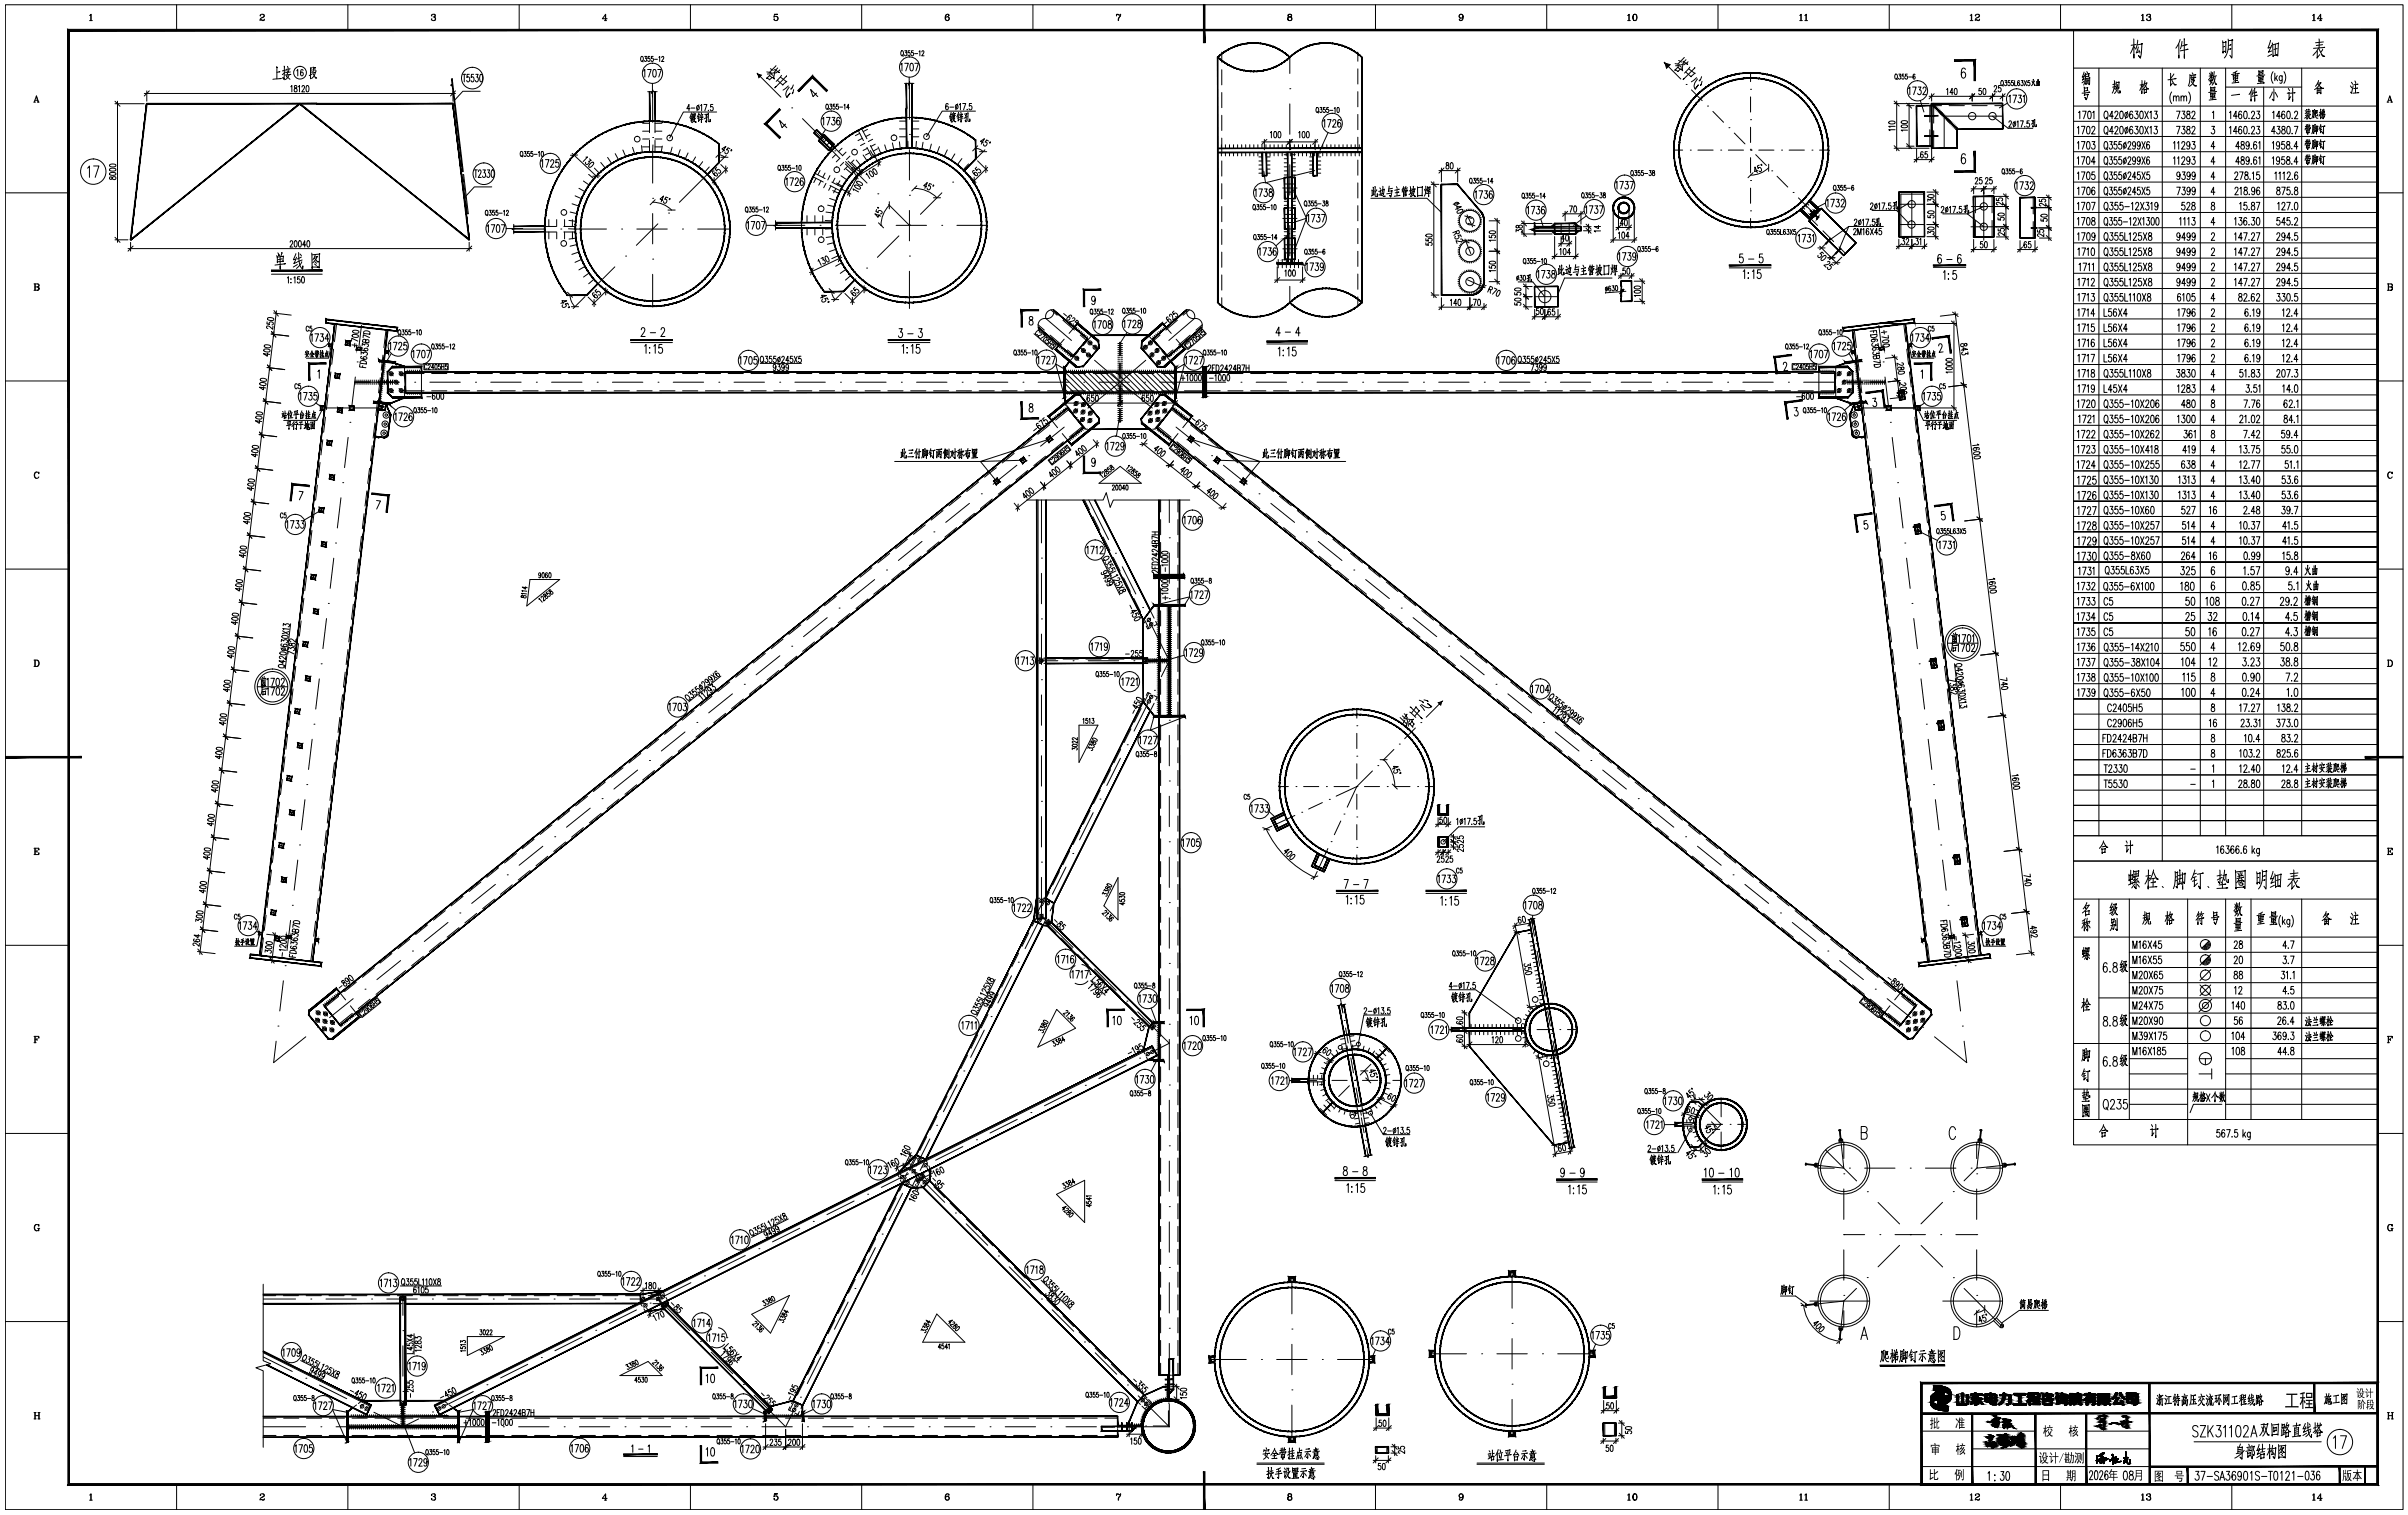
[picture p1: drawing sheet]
<svg xmlns="http://www.w3.org/2000/svg" width="950mm" height="598mm" viewBox="0 0 950 598" stroke-linecap="round" stroke-linejoin="round" font-family="sans-serif">
<!-- layer: 4 -->
<g fill="none" stroke="#000" stroke-width=".39">
<path d="M257.5 35.6v12.7M299.9 30.1l8.2 8.3M358.8 32.4v14.7M508.9 35h.1M508.9 22.6v6.4M257.5 54.3h.1M312.4 42.6h.1M316.6 46.8l8.5 8.5M329.4 59.5h.1M358.8 53.1h.1M358.8 59.1v12M508.9 59h.1"/>
<path d="M508.9 41v12M790.1 45.8h-23.1v12.7M257.5 78.3h.1M257.5 60.3v12M279.1 68.8l-11.1 11.1M333.6 63.8l8.5 8.5M346.3 76.5h.1M358.8 77.1h.1M371.6 76.1l-8.5 8.5M375.9 71.9h.1M384.9 62.8l-4.8 4.8M506.1 74.2h5.6"/>
<path d="M508.9 65v12M754.3 75.8v17.6M782.7 75.8v19M202.5 90.4h12.8M221.3 90.4h.1M227.3 90.4h12M245.3 90.4h.1M251.2 90.4h12M257.5 84.3v12M259.5 88.3l-8.4 8.5M263.8 84.1h.1M269.3 90.4h.1"/>
<path d="M275.3 90.4h12.7M305.8 88.9h11.7M323.5 88.9h.1M329.5 88.9h12M347.5 88.9h.1M350.6 80.7l8.2 8.2M353.5 88.9h12M354.6 93.1l-8.4 8.5M358.8 83.1v12M358.9 88.9h.1M371.5 88.9h.1M377.5 88.9h11.8"/>
<path d="M506.1 86.2h5.6M506.1 98.2h5.6M508.9 83h.1M508.9 89v12M605.5 90.3h18.2M749.2 80.6h10M749.2 88.6h10M777.6 89.5h10.2M777.8 81.5h9.7M242.6 105.3l-11.1 11.1M246.8 101.1h.1M257.5 102.3h.1"/>
<path d="M257.5 108.3v12.6M337.7 110.1l-4.9 4.8M341.9 105.8h.1M358.8 101.1h.1M358.8 107.1v14.7M508.9 107h.1M508.9 113v6.4M142.6 128.4l-1 8.5M412.6 125.7l10.1 8.7M427.3 138.3h.1M456.6 138.3h.1M471.2 125.7l-10.1 8.7"/>
<path d="M741.3 128.4l1 8.5M140 150.9h17.6M140.2 148.8l-1.4 11.9M140.9 142.9h.1M151.1 159.3l-.3 2.4M163.6 150.9h.1M169.6 150.9h12M187.6 150.9h.1M193.6 150.9h12M211.6 150.9h.1M217.6 150.9h12M235.6 150.9h.1"/>
<path d="M241.6 150.9h12M259.6 150.9h.1M265.6 150.9h12M283.6 150.9h.1M289.6 150.9h12M307.6 150.9h.1M313.6 150.9h12M331.6 150.9h.1M337.6 150.9h12M355.6 150.9h.1M361.6 150.9h12M379.6 150.9h.1"/>
<path d="M385.6 150.9h12M403.6 150.9h.1M409.6 150.9h12M427.6 150.9h.1M431.8 142.2l10.1 8.7M433.6 150.9h12M441.9 150.9l-12.7 10.2M441.9 150.9l12.7 10.2M451.6 150.9h.1M452 142.2l-10.1 8.7M457.6 150.9h26M489.6 150.9h.1"/>
<path d="M495.6 150.9h12M513.6 150.9h.1M519.6 150.9h12M537.6 150.9h.1M543.6 150.9h12M561.6 150.9h.1M567.6 150.9h12M585.6 150.9h.1M591.6 150.9h12M609.6 150.9h.1M615.6 150.9h12M633.6 150.9h.1"/>
<path d="M639.6 150.9h12M657.6 150.9h.1M663.6 150.9h12M681.6 150.9h.1M687.6 150.9h12M705.6 150.9h.1M711.6 150.9h12M729.6 150.9h.1M732.8 159.3l.3 2.4M735.6 150.9h8.3M743 142.9h.1M743.7 148.8l1.4 11.9"/>
<path d="M750.1 154.1l.4 3.6M126.8 161h22.9M137.4 172.6l-1.5 12M138 166.7h.1M149.4 160.3l2.7 .4M405.9 179.9h.1M419.9 168.6l-9.4 7.5M424.6 164.8h.1M459.3 164.8h.1M464 168.6l9.4 7.5M478 179.9h.1M734.2 161h22.8"/>
<path d="M734.5 160.3l-2.7 .4M745.8 166.7h.1M746.5 172.6l1.4 12M134.5 196.5l-1.4 11.9M135.2 190.5h.1M382.5 198.7l-9.4 7.5M387.2 194.9h.1M401.2 183.6l-9.4 7.5M410.9 197.4v16.9M429.6 197.4l7.8 15.6M461.3 197.4v8.9M482.7 183.6l9.3 7.5"/>
<path d="M496.7 194.9h.1M501.4 198.7l9.4 7.5M748.7 190.5h.1M749.4 196.5l1.4 11.9M132.4 214.3h.1M363.8 213.7l-9.4 7.5M368.4 209.9h.1M440.1 218.4h.1M461.3 212.3h.1M461.3 218.3v12M515.4 209.9h.1M520.1 213.7l9.3 7.5"/>
<path d="M751.5 214.3h.1M756.4 207l.4 3.7M129.5 238.2h.1M131.7 220.3l-1.4 11.9M345.1 228.7l-9.4 7.6M349.8 225h.1M410.9 220.3h.1M410.9 226.3v12M442.8 223.7l5.3 10.7M450.8 239.8h.1M461.3 236.3h.1M534.1 225h.1"/>
<path d="M538.8 228.7l9.4 7.6M752.2 220.3l1.4 11.9M754.3 238.2h.1M128.8 244.1l-1.4 11.9M307.7 258.8l-9.4 7.5M312.4 255.1h.1M326.4 243.8l-9.4 7.5M331 240h.1M410.9 244.3h.1M410.9 250.3v12M453.5 245.2l7.8 15.6M461.3 242.3v12"/>
<path d="M552.8 240h.1M557.5 243.8l9.3 7.5M571.5 255.1h.1M576.2 258.8l9.4 7.5M755 244.1l1.5 11.9M762.7 260l.4 3.6M126 267.9l-1.4 12M126.7 262h.1M289 273.9l-9.4 7.5M293.6 270.1h.1M409.4 260.8h7.9M410.9 268.3h.1"/>
<path d="M410.9 274.3v12M423.4 260.8h.1M429.3 260.8h12M447.4 260.8h.1M452.8 277.8l-5.4 10.8M453.3 260.8h8M455.5 272.5h.1M461.3 260.3h.1M461.3 266.3v12M461.3 260.8l-3.1 6.3M590.2 270.1h.1M594.9 273.9l9.4 7.5"/>
<path d="M757.2 262h.1M757.9 267.9l1.4 12M123.1 291.8l-1.4 11.9M123.9 285.8h.1M270.3 288.9l-9.4 7.5M274.9 285.1h.1M410.9 292.3h.1M410.9 298.3v12M442 299.3l-5.3 10.7M444.7 293.9h.1M461.3 284.3h.1M461.3 290.3v12"/>
<path d="M608.9 285.1h.1M613.6 288.9l9.4 7.5M760 285.8h.1M760.7 291.8l1.4 11.9M765.6 284.5l.5 3.6M120.3 315.6l-1.4 11.9M121 309.7h.1M232.9 319l-9.4 7.5M237.5 315.2h.1M251.6 303.9l-9.4 7.5M256.2 300.2h.1M410.9 316.3h.1"/>
<path d="M434 315.4h.1M461.3 308.3h.1M461.3 314.3v12M627.6 300.2h.1M632.3 303.9l9.4 7.5M646.3 315.2h.1M651 319l9.4 7.5M762.8 309.7h.1M763.6 315.6l1.4 11.9M117.5 339.4l-1.4 12M118.2 333.5h.1M214.2 334l-9.4 7.5"/>
<path d="M218.8 330.3h.1M410.9 322.3v12M423.2 336.9h.1M431.3 320.8l-5.4 10.7M461.3 332.3h.1M461.3 338.3v12M665 330.3h.1M669.7 334l9.4 7.5M765.7 333.5h.1M766.4 339.4l1.4 12M771.9 337.4l.5 3.7M115.3 357.3h.1"/>
<path d="M195.5 349.1l-9.4 7.5M200.1 345.3h.1M410.9 340.3h.1M410.9 346.3v16.9M412.5 358.3h.1M420.6 342.2l-5.4 10.8M461.3 356.3h.1M683.7 345.3h.1M688.4 349.1l9.4 7.5M768.5 357.3h.1M114.6 363.3l-1.4 11.9M158.1 379.1l-9.4 7.6"/>
<path d="M162.7 375.4h.1M176.7 364.1l-9.3 7.5M181.4 360.3h.1M401.7 379.8h.1M409.8 363.7l-5.4 10.7M410.9 361.5l12.5 12.5M427.6 378.2h.1M461.3 362.2v12M702.5 360.3h.1M707.1 364.1l9.4 7.5M721.1 375.4h.1M725.8 379.1l9.4 7.6"/>
<path d="M769.2 363.3l1.5 11.9M774.8 361.9l.5 3.7M111.8 387.1l-1.4 11.9M112.5 381.1h.1M139.3 394.2l-9.3 7.5M144 390.4h.1M399.1 385.1l-5.4 10.8M431.8 382.4l8.6 8.5M444.6 395.1h.1M448.9 399.4l12.4 12.4-6.3 3.2M461.3 380.3h.1M461.3 386.2v12.1"/>
<path d="M739.9 390.4h.1M744.5 394.2l9.4 7.5M771.4 381.1h.1M772.1 387.1l1.4 11.9M109.7 405h.1M120.6 409.2l-12.7 10.2 1-8.4M125.3 405.4h.1M388.3 406.6l-5.4 10.7M391 401.2h.1M449.6 417.6h.1M461.3 404.3h.1M461.3 410.3v12"/>
<path d="M758.5 405.4h.1M763.2 409.2l12.7 10.2-1-8.4M774.2 405h.1M377.6 428.1l-5.4 10.7M380.3 422.7h.1M406.7 439.1h.1M422.8 431.1l-10.7 5.3M428.2 428.4h.1M444.3 420.3l-10.8 5.4M461.3 428.2h.1M461.3 434.3v12M366.8 449.5l-5.3 10.7"/>
<path d="M369.5 444.2h.1M379.9 452.5l-10.8 5.4M385.3 449.9h.1M401.3 441.8l-10.7 5.4M461.3 452.2h.1M461.3 458.3v12M720.2 453.9l12.3 12.2M725.8 445.9l1.6 15.2-15-1.6M727.4 450.9v6.4M779.9 450.9v6.4M781.6 445.9l-1.7 15.2 15-1.6M337 474l-10.8 5.4"/>
<path d="M342.3 471.4h.1M356.1 471l-5.4 10.7M358.4 463.3l-10.7 5.4M358.8 465.6h.1M360.4 462.3l12.3 12.2M363.8 460.6h.1M376.9 478.8h.1M461.3 476.3h.1M717.3 461.1h6.4M727.4 463.3h.1M727.4 469.3v12M729.7 461.1h.1"/>
<path d="M735.7 461.1h11.9M736.7 470.4h.1M741 474.6l8.4 8.5M753.7 461.1h.1M759.7 461.1h12M766.4 474.6l-8.5 8.4M770.6 470.3h.1M777.7 461.1h.1M779.9 463.3h.1M779.9 469.3v12M779.9 461l-5 5.1M783.7 461.1h6.4"/>
<path d="M294 495.5l-10.7 5.4M299.4 492.8h.1M315.5 484.8l-10.7 5.4M320.9 482.1h.1M345.4 492.4l-5.4 10.8M348 487.1h.1M381.2 483l8.5 8.5M393.9 495.7h.1M398.2 500l8.4 8.5M461.3 482.3v11.9M727.4 487.3h.1M727.4 487.3h8.3"/>
<path d="M727.4 493.3v12M741.7 487.3h.1M747.6 487.3h12.1M749.4 491.5l-8.5 8.5M753.7 487.3h.1M757.9 491.6l8.5 8.5M765.7 487.3h.1M771.7 487.3h8.2M779.9 487.3h.1M779.9 493.3v12M103.8 512.7h12.8M122.6 512.7h.1"/>
<path d="M128.6 512.7h12M146.6 512.7h.1M152.6 512.7h12M159 511.2v8M170.6 512.7h.1M176.6 512.7h12M194.6 512.7h.1M200.6 512.7h12M218.6 512.7h.1M224.6 512.7h12M242.6 512.7h.1M248.6 512.7h12.8"/>
<path d="M251.1 517l-10.7 5.4M256.5 514.3h.1M259.7 512.7l12.4 12.5M272.6 506.3l-10.7 5.3M277.9 503.6h.1M334.6 513.9l-5.4 10.7M337.3 508.6h.1M410.9 512.7h.1M415.1 517l8.5 8.4M461.3 500.3h.1M461.3 506.2v12M509.7 504v14.6"/>
<path d="M596.6 501.8v14.5M714 513.5h23.6M727.4 511.3h.1M727.4 517.3v6.4M727.4 513.5l-1.6 15.2M727.4 513.5l-15 1.6M732.5 508.5l-5.1 5M736.7 504.3h.1M766.5 513.5h23.6M770.7 504.3h.1M774.9 508.6l14.8 14.7M779.9 511.3h.1"/>
<path d="M779.9 517.3v6.4M103.8 535.6l11.5 5.7M159 525.2h.1M159 531.2v12M208.2 538.5l-10.7 5.4M213.6 535.8h.1M229.7 527.7l-10.8 5.4M235 525.1h.1M276.4 529.4h.1M280.6 533.7l8.5 8.5M323.9 535.4l-5.4 10.7M326.6 530h.1"/>
<path d="M427.9 529.7h.1M432.1 533.9l8.5 8.5M461.3 524.3h.1M461.3 530.2v12M477.1 536.6h14.6M497.7 536.6h.1M503.7 536.6h12M509.7 524.6h.1M509.7 530.6v12M521.7 536.6h.1M527.7 536.6h14.5M564 534.3h14.6"/>
<path d="M584.6 534.3h.1M590.6 534.3h12M596.6 522.3h.1M596.6 528.3v12M608.6 534.3h.1M614.6 534.3h14.5M120.7 544h.1M126 546.7l10.8 5.3M142.1 554.7h.1M147.5 557.4l11.5 5.7M159 549.2h.1M159 555.2v7.9"/>
<path d="M165.3 560l-6.3 3.1M170.6 557.3h.1M186.7 549.2l-10.7 5.4M192.1 546.5h.1M293.3 546.4h.1M297.5 550.7l12.5 12.4 3.1-6.3M315.8 551.5h.1M444.8 546.7h.1M449.1 550.9l12.2 12.2M461.3 548.3h.1M461.3 554.2v8.9M509.7 548.6h.1"/>
<path d="M509.7 554.6v14.6M596.6 546.3h.1M596.6 552.3v14.6M103.8 563.1h16.8M126.6 563.1h.1M132.6 563.1h12M150.6 563.1h.1M156.6 563.1h12M174.6 563.1h.1M180.6 563.1h12M198.6 563.1h.1M204.6 563.1h12"/>
<path d="M222.6 563.1h.1M228.6 563.1h12M246.6 563.1h.1M252.6 563.1h12M270.6 563.1h.1M276.6 563.1h12M294.6 563.1h.1M300.6 563.1h12M318.6 563.1h.1M324.6 563.1h12M342.6 563.1h.1M348.6 563.1h12"/>
<path d="M366.6 563.1h.1M372.6 563.1h12M390.6 563.1h.1M396.6 563.1h12M414.6 563.1h.1M420.6 563.1h12M438.6 563.1h.1M444.6 563.1h16.7"/>
</g>
<!-- layer: 0 -->
<g fill="none" stroke="#000" stroke-width=".39">
<path d="M2.1 1.9h946v593.9h-946zM35.3 6.1l.6-.5v2.5M35.3 8.1h1.1M35.8 5.7v2.4M69.7 1.9v10M102.7 6.1l-.1 .1a.8 .8 0 0 1 1-.6 .8 .8 0 0 1 .6 1l-1.2 .6-.4 .9M103.7 5.6l.5 .7-1 .7M104.3 7.8l-.4 .2-1.3-.1M104.3 7.5l-.2 .6-1.1-.3M137.2 1.9v10M170.3 6.1l-.1 .1a.78 .78 0 0 1 .8-.6 .78 .78 0 0 1 .7 .7l-.8 .4M171.3 5.6l.3 .4-.3 .7 .6 .6a.84 .84 0 0 1-.8 .9 .84 .84 0 0 1-.9-.7l.1 .1"/>
<path d="M171.6 6.9l.1 .7-.4 .5M204.8 1.9v10M238.5 8.1h.8M238.8 5.9v2.2M239.5 7.4h-1.9l1.4-1.8v2.5M272.4 1.9v10M305.6 5.7l1.2-.1h-1.2l-.3 1.2a.89 .89 0 0 1 1.4-.3 .89 .89 0 0 1 0 1.4 .89 .89 0 0 1-1.4-.4l.2 .1M306.3 6.5l.6 .7-.1 .6-.5 .3M340 1.9v10M373.7 5.6a1.5 1.5 0 0 0-.1 2.5M373.8 6.6l.6 .7-.6 .8M374.3 6v.2l-.2-.6a1.27 1.27 0 0 0-1.2 1.2 1.27 1.27 0 0 0 .9 1.3 .77 .77 0 0 0 .8-.8 .77 .77 0 0 0-.8-.7 .77 .77 0 0 0-.8 .7"/>
<path d="M407.5 1.9v10M440.5 6.1l.3-.5 .9 .4 .4-.4-.8 2.5M440.5 5.6v.7M440.6 5.9l1.1 .1M442 6.3l-.7 .9-.1 .9M508.6 5.6l-.5 .4 .2 .6 .8 .1 .5-.4-.1-.6-.9-.1-.3 .4 .3 .7M509.1 5.6l.4 .4-.4 .7 .6 .5a.83 .83 0 0 1-1 .9 .83 .83 0 0 1-.4-1.3l.3-.1-.5 .5 .2 .7 .3 .2M509.1 6.7l.5 .5-.1 .7-.4 .2M542.7 1.9v10M576.3 5.6l-.6 .7 .6 .9M576.6 5.6a1.5 1.5 0 0 1-.2 2.5M577.2 6.5a.8 .8 0 0 1-1.1 .6 .8 .8 0 0 1-.4-1.2 .8 .8 0 0 1 1.2-.2 1.36 1.36 0 0 1 .4 1.5 1.36 1.36 0 0 1-1.2 .9l-.3-.6v.3"/>
<path d="M610.2 1.9v10M642.2 6.1l.6-.5v2.5M642.2 8.1h1M642.6 5.7v2.4M644.9 5.6a1.35 1.35 0 0 0-.7 1.4 1.35 1.35 0 0 0 .9 1.1 1.35 1.35 0 0 0 .8-1.3 1.35 1.35 0 0 0-1-1.2 1.59 1.59 0 0 0 0 2.5M645.1 5.6a1.59 1.59 0 0 1 0 2.5M677.8 1.9v10M710 6.1l.6-.5v2.5M710 8.1h1.1M710.5 5.7v2.4M712 6.1l.6-.5v2.5M712 8.1h1.1"/>
<path d="M712.5 5.7v2.4M745.4 1.9v10M777.3 6.1l.6-.5v2.5M777.3 8.1h1.1M777.8 5.7v2.4M779.4 6.1l-.1 .1a.8 .8 0 0 1 1-.6 .8 .8 0 0 1 .6 1l-1.2 .6-.4 .9M780.4 5.6l.5 .7-1 .7M781 7.8l-.4 .2-1.3-.1M781 7.5l-.2 .6-1.1-.3M812.9 1.9v10M818.1 11.9v328M841.8 15.4l.1 7.5v-1.5"/>
<path d="M841.9 18.1l-1.4 2.9M841.9 18.5l.5 .7M842.7 17.6l-1.9 .3M843.2 17.6l2-.3-.1-.2-.7 5.8-.7-1 .8 .9v-.4M843.4 15.9l-.8 3.6M843.6 18.5l-.8 2.3 1.3-.5M843.9 19.8l.4 1.1M844.9 6.1l.6-.5v2.5M844.9 8.1h1M845.4 5.7v2.4M847 6.1l-.1 .1a.78 .78 0 0 1 .8-.6 .78 .78 0 0 1 .7 .7l-.8 .4M848 5.6l.3 .4-.3 .7 .6 .6a.84 .84 0 0 1-.8 .9 .84 .84 0 0 1-.9-.7l.1 .1"/>
<path d="M848.3 6.9l.1 .7-.4 .5M859.6 17.3v5.6v-1M860.1 15.5l-.5 1.6-1.2 1.9M860.9 16.4l-.6 2.9M861.7 15.3l.1 7.7v-1.5M862.3 17.8l.6-.2-2 .5M862.7 19.6l.6-.1-3.1 .6M876.9 16.1l.2 4.9-.1-.5 .8-.3 .3 .6 .1-4.4v.2l-1.1 .2M877.7 18.3l-.6 .2M879.1 15.4a9.3 9.3 0 0 1-1.6 7.5M879.2 16.1l1.7-.2-.3-.3-.1 7.3-.7-1.1M879.9 19.4l.3-.1-1.1 .2"/>
<path d="M880 17.7h.3l-1.1 .2M880.5 1.9v10M895.8 15.9l-1 3.1 1.1-.4M896.2 17.8l-1.3 2.8 1.4-.5M896.5 16.9l.3 5.5-.1-.4 1.7-.3h-.4M896.7 17.7l2.3-.6-.3 5-.3-.4M897.7 17.4v4.3M898.4 19.2l-1.3 .3M912.4 6.1l.6-.5v2.5M912.4 8.1h1M912.9 5.7v2.4M914.7 19l-.7 1.3-1.5 1.6"/>
<path d="M914.8 19.2l1.5 2.9 .9 .1-1.1-.5M914.9 15.4l.1 3.6M915.1 8.1h.8M915.5 5.9v2.2M916.2 7.4h-1.9l1.3-1.8v2.5M916.3 17.6l-2.5 .3M916.4 19.4l-.8 1.3M916.6 16.6l-3 .3M916.8 18.8l.4-.1-4.5 .4M938.1 11.9v440h-120v-112M13.8 39.6h1M14.4 38.2l.7 2.1"/>
<path d="M45.4 39.9l1.9 2.1M46.4 39.9v55.8M56.9 36.9h122.8M57.9 35.9v4M58.9 35.9l-2 2M109.2 26.3v4.8M110.2 28.4l.2-.1-1.1 .2M110.6 31h.4l-3.3 .3M112.1 26.1v5.2l-.6-.7 .6 .6M112.6 27.7l-1.2 .3M112.6 28.4l-1.2 1.1M113.2 27.6l.1 .7"/>
<path d="M113.4 26.2l.3 .8M113.4 28.7l-.4 1.6 1.4 1M114 27.3l-.3 1.2M114 29.5l-.8 1.5-.9 .5M114.5 29.4h.3l-2.3 .2M114.5 27.2l-1.7 .2M114.6 28.4l-1.8 .3M114.7 34.2l.4-.4v2.5M116.2 33.9v.7a.85 .85 0 0 1 1 .7 .85 .85 0 0 1-.7 1 .91 .91 0 0 1-.4-1.1 .91 .91 0 0 1 1-.6v-.7zM117.1 27.9l.4-.4v2.5M117.7 34.2l.5-.4v2.5M119.1 34.4l.1-.4a.55 .55 0 0 1 .8-.1 .55 .55 0 0 1 .1 .8l-1 1.6h1.1"/>
<path d="M119.6 27.8l-.4-.3a1.56 1.56 0 0 0-.1 2.5 .73 .73 0 0 0 .5-.9 .73 .73 0 0 0-.8-.6l-.2 .6M121 33.9l.2-.1a1.48 1.48 0 0 1 0 2.5l-.5-1.1zM122.5 26.7v4.4v-.7M123.1 27.6l-.6 .1M123.1 28.4l-.6 .2M123.2 26.6l-.7 .5M123.2 29.2l-1.2 .6M123.5 29l1 1.8h.4l-.5-.2M123.6 28.7l.9-.1-.8 1.6-.8 .8M123.6 26.5l-.3 2.1M123.7 26.8l.7-.2-.1 1.3 .6 .1M178.1 31.2l.3-.1 4.4 36.6-.3 .1z"/>
<path d="M178.7 35.9v4M179.7 35.9l-2 2M182.6 29.3h1.2M183.2 29.3v3M185.1 29.3h-.8v1.2a.97 .97 0 0 1 1.1 .6 .97 .97 0 0 1-.6 1.2l-.5-.1-.2-.4M186.9 29.3h-.9v1.2a.97 .97 0 0 1 1.2 .6 .97 .97 0 0 1-.7 1.2l-.5-.1-.2-.4M187.7 29.3h.9l-.5 1.2a.98 .98 0 0 1 .6 1 .98 .98 0 0 1-.7 .8l-.5-.5M189.5 36h-6.9l-3.2 3.5M189.5 29.5h.7l.2 .4v1.9l-.5 .5-.6-.5zM253 22.4l.1-.1a1.06 1.06 0 0 1 .7 1 1.06 1.06 0 0 1-.7 1 1.51 1.51 0 0 1-.1-1.9zM253.3 23.9l.4 .5M253.9 28l.5-.6v3"/>
<path d="M254.3 22.3h.8l-.4 .7a.56 .56 0 0 1 .5 .9 .56 .56 0 0 1-1 0M255.5 27.4h1.4l-1 3M255.5 36.2h1.6l.1 .7 .3-1.4 .2 .7h1.6M256.3 22.3h-.6l-.1 .8a.57 .57 0 0 1 .9 .5 .57 .57 0 0 1-.9 .5l-.1-.2M257.4 32.9v5.5M257.7 22.3h-.7l-.1 .8a.57 .57 0 0 1 .9 .5 .57 .57 0 0 1-.9 .5v-.2M257.8 27.6h.8l.2 .4v1.8l-.5 .6-.5-.1-.2-.5-.1-1.1zM258.2 23.4h1.2M259.5 27.4h1.4l-1 3M259.9 22.6l.4-.3v2M261.1 22.7v-.2a.44 .44 0 0 1 .7-.1 .44 .44 0 0 1 0 .6l-.8 1.3h.9M302.5 28.4l1.8 .3"/>
<path d="M303.8 29.5l-1.4 1.5 .2-.3 1.1 .8 1.1-1-1.2-.7M303.9 27.1l1.2 .7M304.4 29.3l.6 .5M305.6 27.4l1.9 1.3-.3-.2M305.7 28.6l-.5 2.2 .3 .4-.2-.8M306 28.3l-.8 .5-2.5 .4M306.2 25.9l-2.6 2.7M306.8 26.8l-1.2 1.4M307.6 27.6l-1.6 1.3M307.9 30.4l2.4 1.9-1.4 1.3-2.2-1.9M308.3 29.7l-2.1 2.4M310.3 29.9l-4.6 4.8 .4-.5"/>
<path d="M311 33.9l-2.1 1.7M311.4 34.4a3.2 3.2 0 0 0-.9 4l1.2-1.6-1.2 1.6M313 33.5l-1 1.7 .4-.4M313.1 35.4l-.6 1.6 .3-.4M322.2 36.7l-1.4 1.4-1-2.8 2.8 2.8M355.4 25.5l.5-.5v3M355.6 20.1l.2-.1a1.08 1.08 0 0 1 .7 1 1.08 1.08 0 0 1-.7 1 1.48 1.48 0 0 1-.2-1.9zM356 21.7l.4 .5M356.8 32.9h1.6l.1 .7 .3-1.4 .2 .7h1.6M357 25h1.4l-1 3M357 20h.7l-.4 .8a.56 .56 0 0 1 .5 .8 .56 .56 0 0 1-1 .1M358.7 30.5v4.6"/>
<path d="M359 20h-.7v.8a.59 .59 0 0 1 .8 .6 .59 .59 0 0 1-.9 .4v-.1M359.3 25.1l.5-.1 .5 .5v1.9l-.5 .6-.5-.2-.2-.4-.1-1.1zM360.3 20h-.7v.8a.59 .59 0 0 1 .9 .6 .59 .59 0 0 1-.9 .4l-.1-.1M360.8 21.2h1.3M361 25h1.4l-1 3M362.6 20.4l.3-.4v2M363.7 20.5l.1-.3a.44 .44 0 0 1 .6 0 .44 .44 0 0 1 0 .6l-.8 1.2h1M660.9 25.1l1.7 .3M662.2 26.2l-1.5 1.5 .3-.2 1.1 .8 1-1.1-1.2-.6M662.3 23.9l1.1 .6M662.7 26.1l.7 .4M664 24.1l1.8 1.3-.3-.1"/>
<path d="M664 25.3l-.4 2.2 .3 .4-.3-.7M664.4 25.1l-3.3 .9M664.5 22.7l-2.6 2.6M665.2 23.6l-1.3 1.3M666 24.3l-1.6 1.3M666.2 27.2l2.5 1.8-1.5 1.3-2.2-1.9M666.7 26.5l-2.1 2.4M668.7 26.6l-4.7 4.8 .5-.5M669.4 30.7l-2.1 1.6M669.7 31.2a3.2 3.2 0 0 0-.9 4l1.3-1.7-1.3 1.6M671.3 30.3l-1 1.6 .5-.4M671.5 32.1l-.6 1.6 .3-.4"/>
<path d="M747.3 39.9l2 2M747.8 29.3h.1a1.06 1.06 0 0 1 .7 .9 1.06 1.06 0 0 1-.7 1 1.51 1.51 0 0 1-.1-1.9zM748.1 30.9l.4 .5M748.3 39.9v19.6M749.1 29.3h.8l-.4 .7a.56 .56 0 0 1 .5 .8 .56 .56 0 0 1-1 .1M751.1 29.3h-.6l-.1 .8a.57 .57 0 0 1 .9 .5 .57 .57 0 0 1-.9 .5l-.1-.2M752.5 29.3h-.7l-.1 .8a.57 .57 0 0 1 .9 .5 .57 .57 0 0 1-.9 .5v-.2M753 34.9l.5-.5v3M753 30.4h1.2M754.6 34.4h1.4l-1 3M755.5 29.5l-.2-.2a1.23 1.23 0 0 0-.1 1.9 .59 .59 0 0 0 .4-.7 .59 .59 0 0 0-.7-.4l-.2 .5M756.8 34.4h1.1l-.6 1.1a.84 .84 0 0 1 .7 1.2 .84 .84 0 0 1-1.4 .1"/>
<path d="M758.7 35.1l.1-.5a.66 .66 0 0 1 .9-.1 .66 .66 0 0 1 .1 1l-1.2 1.9h1.4M761.1 38h30M762.1 37v2.9M763.1 37l-2 2M768 35.3l.4-.4v2.5M770.6 36.6h-1.3l.9-1.7v2.5M771.2 35l.3-.1a1.5 1.5 0 0 1 0 2.5l-.5-1.1zM775.4 27.4l-.1-.3-.7-.2a3.3 3.3 0 0 0-.4 3.8 1.17 1.17 0 0 0 1.4-.9 1.17 1.17 0 0 0-.9-1.4l-.5 .2-.4 .9M778.1 37v2.9M779.1 37l-2 2M781.7 34.9h-.9v.9a.73 .73 0 0 1 1 .8 .73 .73 0 0 1-1 .5l-.1-.2M782.6 35l.2-.1a1.48 1.48 0 0 1 0 2.5l-.5-1.1z"/>
<path d="M786.1 37v2.9M786.8 34.4v-.4a.55 .55 0 0 1 .8-.1 .55 .55 0 0 1 .1 .8l-1 1.6h1.1M787.1 37l-2 2M789.3 33.8h-.8l-.1 1a.71 .71 0 0 1 1.1 .6 .71 .71 0 0 1-1.1 .6v-.2M789.6 31.9l.2-.1a1.08 1.08 0 0 1 .7 1 1.08 1.08 0 0 1-.7 1 1.44 1.44 0 0 1-.2-1.9zM790 33.4l.4 .6M790.1 37v2.9M791 31.8h.7l-.4 .8a.56 .56 0 0 1 .5 .8 .56 .56 0 0 1-1 0M791.1 37l-2 2M792.6 38.1l.5-.6v3.1M793 31.8h-.7v.8a.59 .59 0 0 1 .8 .6 .59 .59 0 0 1-.9 .4v-.2M794.2 37.5h1.4l-1 3.1"/>
<path d="M794.3 31.8h-.7v.8a.59 .59 0 0 1 .8 .6 .59 .59 0 0 1-.8 .4l-.1-.2M794.8 31.8v2h.8M796.4 37.5h1.1l-.6 1.2a.85 .85 0 0 1 .6 1.1 .85 .85 0 0 1-1.2 .5l-.1-.3M796.8 32.1l-.3-.3a1.25 1.25 0 0 0-.1 2 .59 .59 0 0 0 .4-.7 .59 .59 0 0 0-.6-.4l-.2 .4M797.4 31.8h.8l-.4 .8a.56 .56 0 0 1 .5 .8 .56 .56 0 0 1-1 0M798.2 38.1l.5-.6v3.1M798.6 31.8l1 2M799.6 31.8l-1 2M800.8 31.8h-.7v.8a.59 .59 0 0 1 .8 .6 .59 .59 0 0 1-.9 .4v-.2M801.7 32l.2 .6M802.2 31.3l-.2 1.7-.5 .8M802.2 32.3l.5 1.3 .3 .1-.4-.3"/>
<path d="M802.7 31.9l-.4 .7M803.5 32.1l.1 1.7 .7-.2M803.6 32.4l1.1-.2-.2 1.6v-.2M803.9 31.4v2.2M804.2 31.3v2.3M804.4 32.8l-.7 .1M818.1 26.9h120M822.2 28.4l-.7 2 .7-.2M822.2 34.3l.1 2v-.4l1.5-.2h-.3l.1-1.2-1.3 .3M822.4 32l-1 .7M822.5 29.5l-.9 2.1 .9-.5M822.6 36.7l-.3 1 1.6-.4-.1-.2-.7 2.3-.6-1 .6 .9"/>
<path d="M822.8 28.9a9.2 9.2 0 0 1-.7 4.7M822.8 30.8l.2 2.6v-.6M822.9 29.4l1.4-.3-.1 .9-1.3 .3M823 31.1l1.5-.4-.2 2.8-.2-.5 .2 .3M823.3 28.2l.3 .7M823.4 31.1v2M823.8 31v2M824 36.4h.5l-3.1 .4M824.2 31.8l-1 .2M828.1 26.9v303M834.1 34.7l.5 .7M834.2 31.8l-.1 3.1-.7 1.8"/>
<path d="M834.5 34.1l-1 .3M834.6 33.1l-1 .3M834.9 32.3v2.8v-.6M834.9 32.6l1.2-.2-.2 2.5v-.4M835.4 33.3a4.2 4.2 0 0 1-1.2 3.6M835.6 34.9l.1 1.8 .8-.1-.1-.8 .1 .8M845.1 31.8l-.1 5.2v-.8M845.1 33.9l.4 .5M845.1 33.5l-.9 2.2M845.6 33.3l-1.3 .2M845.9 35.1l.1 1.9v-.4l.9-.2v-1.3l-1 .3M846.1 33.4l1.1 1.7h.5l-.6-.2"/>
<path d="M846.1 32.9l1-.1-1.8 2.6M846.2 31.9l-.5 2.1M853.1 26.9v313M856.3 28.9l.1 5 .7-1.1M856.8 31.4l1.2 2.1 .6-.1-.9-.3M856.8 36.3a4 4 0 0 0 0 4.6M857.5 38.4l.5-.5 .5 .1 .1 1.9M857.5 37.9v2M857.7 29.2l-1.3 1.7M858.1 31.1l.5-.1-3.3 .5M858.6 38.4l.5-.5 .5 .1 .1 1.9M860.5 38.4l.5-.5 .5 .1 .1 1.9"/>
<path d="M860.5 37.9v2M861.6 38.4l.5-.5 .5 .1 .1 1.9M863.5 36.3a4 4 0 0 1 0 4.6M864 29.4l-.1 2.8-.6 1.7M864.5 32.3l1.4 1.6h.6l-.8-.3M864.5 32l1.3-.2-.7 1.3-1.3 1M864.9 28.7l.3 .7M865.6 29.7l.1 1.6-.9 .2-.1-1.6M866 29.6l.3-.1-2.2 .3M866.1 30.5h.2l-2.1 .3M868.1 26.9v303M871.6 31.9l1.2-.3v-.4l-.5 1.7-.6 .6"/>
<path d="M871.7 28.9l.4 .7M872.1 36.7l.1 1.6 1.7-.3v-1.4l-1.7 .4M872.2 34.3l.1 1.7-.1-.2 1.6-.2v-1.2l-1.6 .3M872.3 31.2l-.3 1.2 1 .4M872.4 28.3v2.6v-.5M872.4 30l-1.1 1.5M872.4 30.1l.6 .4M873 28.6l-.3 1.2M873 36.9v2.4M873.1 29.7l-1.5 .3M873.3 30.7l.9 2.6 .4-.1-.6-.3M873.4 35.1l-1.2 .2"/>
<path d="M873.5 37.4l-1 .1M873.6 28.2l-.5 3.1M873.8 39.2h.6l-2.8 .3M874 38.5l-1.9 .2M874 30.2a5.2 5.2 0 0 1-1.3 3.4M874.5 29.9l-1.1 .3M874.5 36.1l-3.1 .4M878.1 34.4h30M878.1 26.9v303M881 29.7l.2 1.7v-.2l1.7-.2v-1.5l-1.8 .4M882 28.4v4.2M882.5 30.3l-1.1 .2"/>
<path d="M882.5 31.7h.3l-1.7 .3M882.6 28l-1.6 .8M883 32.5l.3-.1-2.7 .4M883.1 29h.4l-3.1 .4M883.1 37.3h.4l-3.1 .3M888.1 36.2v3.7v-.7M888.4 35l-1.1 2.3M888.9 35.5l-.4 2M889.5 34.8l.1 5.2v-1.1M889.9 36.5l.4-.2-1.4 .4M890.1 37.7l.5-.1-2.1 .4M891.1 30.2l.1 1.6 1.7-.3v-1.4l-1.7 .4"/>
<path d="M891.2 27.8l.1 1.7-.1-.2 1.6-.2v-1.2l-1.6 .3M892 30.4v2.4M892.4 28.6l-1.2 .2M892.5 30.9l-1 .1M892.8 32.7h.6l-2.8 .3M892.9 32l-1.8 .2M893.1 34.4v295.5M893.5 29.6l-3.1 .4M896.3 21.4l-1.6 .8M896.5 36.3l-1.1 2.4M896.5 39.2l.5 .5 .1-.2M896.8 28.3a4 4 0 0 0 0 4.6"/>
<path d="M897 35v4.8l-.5-.6M897.5 28.9v3M897.6 36.4l.9 1.9M897.9 30.7l.7 1.2M898.5 29.9l-1 1.4M900.4 29.9l-.1 2.7-.3 .3-.5-.2M900.4 30.3l-.2-.3a.97 .97 0 0 0-1.1 .7 .97 .97 0 0 0 .6 1.2l.7-.4M901.1 28.3a4 4 0 0 1 0 4.6M902.4 36.8l.8-.2-.2 2.7 .8-1.2M902.8 34.9l.4 .9M904.5 34.8v5.2v-.8M905.2 36.6h.3l-1.9 .2"/>
<path d="M908.1 26.9v303M914.2 20.1l-.1 2.8 1.1-1.4M914.4 32.8l1.3-.2-1.4 1.9-1.1 .8M914.4 33.2l1.8 1.8 .6-.2-1-.2-1.7 .2 .1 2.2v-.4l1.4-.1v.5l.1-2.2M914.7 31.8l-1.2 2.3M914.9 34.8v1.7M915.4 35.6l-1.1 .1M927.3 33.9l.4 .7M927.7 32.4l.4 .9M928.4 33.9l-.7 2.9-.3-.4M929.1 31.9l.3 1.1M929.3 33.4v3.3"/>
<path d="M929.9 34.8h.2l-1.5 .2M930.1 33.3h.2l-1.7 .2M930.3 36.6h.3l-2.3 .2M942.3 39.6h1M942.8 38.2l.8 2.1M13.3 40.3h.7M13.5 40.3l.9-2.5 .8 2.5M14.7 40.3h.7M45.4 40.9h11.5M205.5 59.9l.1-.1a1.07 1.07 0 0 1 .7 1 1.07 1.07 0 0 1-.7 1 1.48 1.48 0 0 1-.1-1.9zM206.8 59.8h.8l-.4 .7a.56 .56 0 0 1 .5 .9 .56 .56 0 0 1-1 0M208.8 59.8h-.6l-.1 .8a.57 .57 0 0 1 .9 .5 .57 .57 0 0 1-.9 .5l-.1-.2"/>
<path d="M210.2 59.8h-.7l-.1 .8a.57 .57 0 0 1 .9 .5 .57 .57 0 0 1-.9 .5v-.2M213.7 59.9l.2-.1a1.16 1.16 0 0 1 0 2l-.4-.9zM245.7 59.2l1.1 2.5M249.6 58.1l.8 2.6M253.1 57.5l.3 2.7M257.6 57.2l-.1 2.7M261.3 57.6l-.5 2.5M265.2 58.1l-.7 2.6M268.4 59.1l-1 2.5M272.2 42.9h-1.2l.8-1.7v2.5M272.6 42.7h1.6M272.7 46.1l-.1 1.8 .4-.7"/>
<path d="M272.8 44.5l-.6 1.9M273 46l-.6 .2M273 46.6l-.7 .2M273.1 45.3l-.5 .1M273.2 44.9v2.2l-.3 1.2M273.5 46.9l.7-.2-1.1 1.7M273.6 47.1l.7 1.1h.4l-.5-.2M273.7 44.5l.2 .5M274.1 45.3v1l-.4 .3-.1-1.2M274.3 45h.2l-1.2 .2M274.5 45.7l-1.1 .3M275.1 41.8a.72 .72 0 0 1 .8 .7 .72 .72 0 0 1-.8 .7l-.3-.5z"/>
<path d="M275.7 46l-.2 1.9 .6-.7M275.7 41.3l-.7 2.4M275.8 44.5l-.7 1.8M275.9 45.8l-.5 .2M276 46.5l-.7 .3M276.1 45.2l-.6 .1M276.4 41.7l.4-.5v2.5M276.4 45.6l.1 .6M276.6 44.5l.2 .5M276.8 46.4l-.1 2 .1-.6M277 45.6l-.2 .7M277.1 45.3l.2-.1-1.1 .2"/>
<path d="M277.2 46.3l.2-.1-1.2 .3M277.3 47l-1 .2M277.7 41.2h1.2l-.8 2.5M278.1 45.2l1-.1-.5 .8-.1-.3M278.6 45.9l.1 2.3-.4-.4 .4 .4M279.2 46.1l-1.3 .8M279.4 44.6v3.3l.8 .1v-.9v.9M279.5 43.5l.1 .1M281.2 41.2h-.8l-.1 1.1a.71 .71 0 0 1 1.1 .6 .71 .71 0 0 1-1.1 .6l-.1-.3M282.7 44.2h-13.1l-5.4 10.3M285.9 59.4l-1.1-.6 1.6-1-1.3 2.1M288 58.7l-.8-.4-.6 .9a.71 .71 0 0 1 .6 1 .71 .71 0 0 1-1.2 0v-.3"/>
<path d="M288.4 59.3h.3l-.3 .3zM309.9 49l-1.4 1.4-.9-2.8 2.8 2.8M324.5 46.9l.5-.6v3M325.7 51.2l-1.9 2.8M326.1 41.2l.1-.1a1.08 1.08 0 0 1 .7 1 1.08 1.08 0 0 1-.7 1 1.48 1.48 0 0 1-.1-1.9zM326.1 46.3h1.4l-1 3M326.4 42.8l.4 .5M327.4 41.1h.7l-.4 .8a.56 .56 0 0 1 .5 .8 .56 .56 0 0 1-.9 .1M328.3 46.3h1.1l-.6 1.2a.84 .84 0 0 1 .7 1.2 .84 .84 0 0 1-1.4 .1M329.4 41.1h-.7v.8a.59 .59 0 0 1 .8 .6 .59 .59 0 0 1-.8 .4l-.1-.1M330.7 41.1h-.6v.8a.59 .59 0 0 1 .8 .6 .59 .59 0 0 1-.9 .4l-.1-.1M331.3 42.3h1.2"/>
<path d="M331.3 46.8l-.6-.5a1.92 1.92 0 0 0 .1 3 .88 .88 0 0 0 .6-1 .88 .88 0 0 0-1-.7l-.3 .7M333 41.5l.3-.4v2M335 42.5h-.9l.6-1.4v2M343.4 59.4l1.3 2.4M346.4 58l1.1 2.5M349 57.2l.8 2.6M352.1 56.4l.6 2.7M354.8 56l.4 2.7M358.2 55.7v2.7M361.5 55.8l-.1 2.7M364.2 56.2l-.5 2.6M367.5 56.9l-.7 2.6"/>
<path d="M370.6 57.8l-.9 2.6M373.7 59.2l-1.1 2.4M374.1 41.2l-.4-.3a1.56 1.56 0 0 0 0 2.4 .73 .73 0 0 0 .5-.8 .73 .73 0 0 0-.9-.6l-.2 .6M374.7 42.3h1.5M375.1 46l-.1 1.7 .5-.7M375.2 44.4l-.6 1.8M375.4 45.8l-.5 .2M375.5 46.4l-.8 .3M375.5 45.1l-.5 .2M375.7 44.8l-.4 3.4M375.9 46.8l.8-.3-1.2 1.8M376 47l.7 1h.4l-.5-.2"/>
<path d="M376.2 44.3l.1 .5M376.6 45.1l-.1 1.1-.4 .2-.1-1.2M376.7 44.9l.2-.1-1.2 .3M376.9 45.6l-1.1 .2M377.1 41.4a.73 .73 0 0 1 .9 .8 .73 .73 0 0 1-.9 .7l-.2-.6zM377.8 41l-.7 2.3M378.1 45.8l-.1 1.9 .5-.6M378.2 44.3l-.7 1.8M378.4 45.7l-.6 .2M378.4 46.4l-.7 .2M378.5 41.3l.4-.4v2.4M378.5 45l-.5 .1"/>
<path d="M378.8 45.5l.2 .5M379.1 44.3l.1 .6M379.2 46.2v2v-.6M379.4 45.4l-.2 .8M379.5 45.1h.3l-1.1 .2M379.6 46.1h.3l-1.3 .2M379.7 46.8l-1 .3M379.8 40.9h1.2l-.8 2.4M380.5 45l1.1-.1-.5 .8-.2-.2M381.1 45.7v2.4l-.3-.5 .3 .4M381.6 43.1l.1 .1M381.6 46l-1.3 .7"/>
<path d="M381.8 44.5v3.1l.3 .3 .6-.1-.1-.9v1M383.3 40.9h-.8l-.1 1a.71 .71 0 0 1 1.1 .6 .71 .71 0 0 1-1.1 .6l-.1-.2M384.8 58.5l1.7 .4 1.4 .9M384.9 43.9h-13.2l-6.2 10M385.7 57.6l-1.9 2M386.5 59.9h2.8M387.9 56.4l-1.1-.6 1.6-1.1-1.3 2.2M388.6 59.1l-3.1 3.2M390 55.6l-.7-.4-.7 .9a.71 .71 0 0 1 .7 1.1 .71 .71 0 0 1-1.3 0l.1-.3M390.4 56.2h.4l-.3 .3zM481.9 57.1v1.4M483.5 57.1v1.4"/>
<path d="M485.1 57.1v1.4M486.7 57.1v1.4M488.3 57.1v1.4M489.9 57.1v1.4M491.5 57.1v1.4M493.1 57.1v1.4M494.7 57.1v1.4M496.3 57.1v1.4M497.8 56h22.1M497.9 57.1v1.4M498.8 55v4.1M499.5 57.1v1.4"/>
<path d="M499.8 55l-2 2M501.1 57.1v1.4M501.2 52.4l.4-.5v2.5M502.7 57.1v1.4M502.8 52l.2-.1a1.63 1.63 0 0 1 .2 2.5l-.6-.5zM504.3 57.1v1.4M504.4 52l.3-.1a1.5 1.5 0 0 1 0 2.5l-.5-1.1zM505.9 57.1v1.4M507.5 57.1v1.4M508.9 55v4.1M509.1 57.1v1.4M509.9 55l-2 2"/>
<path d="M510.7 57.1v1.4M512.3 57.1v1.4M512.4 52.4l.4-.5v2.5M513.9 57.1v1.4M514 52l.2-.1a1.63 1.63 0 0 1 .2 2.5l-.6-.5zM515.5 57.1v1.4M515.6 52l.3-.1a1.5 1.5 0 0 1 0 2.5l-.5-1.1zM517.1 57.1v1.4M518.7 57.1v1.4M518.9 55v4.1M519.5 42.5l.1-.1a1.07 1.07 0 0 1 .7 1 1.07 1.07 0 0 1-.7 1 1.44 1.44 0 0 1-.1-1.9zM519.8 44l.4 .6"/>
<path d="M519.9 55l-2 2M520.3 57.1v1.4M520.8 42.4h.7l-.4 .8a.56 .56 0 0 1 .5 .8 .56 .56 0 0 1-.9 0M521.9 57.1v1.4M522.1 47.8l.5-.6v3M522.8 42.4h-.7v.8a.59 .59 0 0 1 .9 .6 .59 .59 0 0 1-.9 .4l-.1-.2M523.5 57.1v1.4M523.7 47.2h1.4l-1 3M524 52.3l-3.2 7M524.1 42.4h-.6v.8a.59 .59 0 0 1 .8 .6 .59 .59 0 0 1-.9 .4l-.1-.2M524.7 43.6h1.2M525.1 57.1v1.4"/>
<path d="M525.8 47.9l.1-.4a.67 .67 0 0 1 1-.1 .67 .67 0 0 1 0 .9l-1.2 1.9h1.4M526.4 42.8l.3-.4v2M526.7 57.1v1.4M527.7 42.5l.2-.1a1.21 1.21 0 0 1 0 2l-.4-.8zM528.3 57.1v1.4M528.9 47.6l-.6-.4a1.9 1.9 0 0 0 .1 3 .88 .88 0 0 0 .6-1.1 .88 .88 0 0 0-1-.6l-.3 .7M529.9 57.1v1.4M531.5 57.1v1.4M533.1 57.1v1.4M534.7 57.1v1.4M536.3 57.1v1.4M745.3 48l1.9-.1 .5 .6a1.63 1.63 0 0 1-2.5-.2z"/>
<path d="M747.3 40.9h13.8M747.3 58.5h13.8M747.3 57.5l2 2M747.7 51.2h-2.5l.5 .4M747.7 49.9h-2.5l.5 .4M750.2 49.5l1.3-.2 1.1 .5a1.5 1.5 0 0 1-2.5 0zM750.2 47.9l1.3-.3 1.1 .5a1.48 1.48 0 0 1-2.5 0zM752.2 57.7h3M752.2 41.7h3M752.2 56.7l2 2M752.2 40.7l2 2M752.6 51.4h-2.5l.4 .4"/>
<path d="M753.2 40.7v18M756.2 58.7v5.3M760.4 59.9h-.9v.9a.73 .73 0 0 1 1.1 .7 .73 .73 0 0 1-1.1 .6l-.1-.2M762.1 58.7v5.3M762.8 40.8l-.8 .8M763.2 41.3l-.8 .7M763.7 41.7l-.8 .8M764.1 42.1l-.8 .8M764.6 42.6l-.8 .8M765 43.1l-.8 .8M765.5 43.5l-.8 .8M765.9 44l-.7 .7"/>
<path d="M766.4 44.4l-.8 .8M766.8 44.9l-.7 .8M767.3 45.3l-.8 .8M767.8 45.8l-.8 .8M768.2 46.2l-.8 .8M768.7 46.7l-.8 .8M769.1 47.1l-.8 .8M769.6 47.6l-.8 .8M770 48l-.8 .8M770.5 48.5l-.8 .8M770.9 48.9l-.8 .8M771.4 49.4l-.8 .8"/>
<path d="M771.8 49.8l-.8 .8M772.3 50.3l-.8 .8M792 40.7l-3.2 1.9M792.6 48.3l.1-.4a.54 .54 0 0 1 .8-.1 .54 .54 0 0 1 0 .8l-1 1.6h1.2M794.4 48.3a.73 .73 0 0 1 .9 .7 .73 .73 0 0 1-.9 .7l-.2-.6zM795.1 47.8l-.8 2.4M795.8 48.2l.4-.5v2.5M797.1 47.7h1.2l-.9 2.5M798.8 50l.1 .1M800.6 47.7h-.8l-.1 1.1a.71 .71 0 0 1 1.1 .6 .71 .71 0 0 1-1.1 .6l-.1-.3M801.6 47.6l.9-.1-.4 .7-.1-.2M802.1 48.2v1.9l-.3-.4 .3 .4"/>
<path d="M802.6 48.4l-1.2 .6M802.7 47.1v2.7l.7 .1v-.7v.8M818.1 41.9h120M818.1 47.9h120M818.1 53.9h120M818.1 59.9h120M819.6 50.4l.5-.5v3M819.6 56.5l.5-.6v3M820 44.5l.5-.6v3M821.2 49.9h1.4l-1 3M821.2 55.9h1.4l-1 3M821.6 43.9h1.4l-1 3"/>
<path d="M823.5 50l.5-.1 .5 .5v1.9l-.5 .6-.5-.2-.2-.4-.1-1.1zM823.5 56h.8l.2 .5v1.8l-.5 .6-.5-.2-.2-.4-.1-1.1zM823.9 44l.5-.1a2.14 2.14 0 0 1 0 3l-.5-.2-.2-.4-.1-1.2zM825.3 50.6l.1-.4a.65 .65 0 0 1 .9-.1 .65 .65 0 0 1 .1 .9l-1.2 1.9h1.4M825.4 55.9h1.1l-.6 1.1a.84 .84 0 0 1 .7 1.3 .84 .84 0 0 1-1.4 0M825.6 44.5l.5-.6v3M830.5 56l.1-.1a1.71 1.71 0 0 1 .6 2.8l-.2 .2a1.72 1.72 0 0 1-.5-2.9zM830.5 44l.2-.1a1.68 1.68 0 0 1 .6 2.8l-.2 .2a1.69 1.69 0 0 1-.6-2.9zM830.5 50l.2-.1a1.7 1.7 0 0 1 .6 2.8l-.2 .2a1.7 1.7 0 0 1-.6-2.9zM830.9 58.3l.6 .9M831 46.3l.6 .9M831 52.3l.6 .8"/>
<path d="M832.3 55.9h1l-.5 1.1a.89 .89 0 0 1 .6 1.1 .89 .89 0 0 1-1.1 .6l-.2-.4M833.8 45.9h-1.5l1-2v3M833.8 51.9h-1.5l1-2v3M834.4 44.6l.1-.4a.66 .66 0 0 1 1-.1 .66 .66 0 0 1 0 .9l-1.2 1.9h1.4M834.4 50.6l.1-.4a.65 .65 0 0 1 .9-.1 .65 .65 0 0 1 .1 .9l-1.2 1.9h1.4M835.1 55.9h-.9v1.1a.89 .89 0 0 1 1.1 .9 .89 .89 0 0 1-1.1 .8l-.2-.4M836.6 44h.8l.3 1.1-.3 1.6-.5 .2a2.47 2.47 0 0 1-.3-2.9zM836.6 50h.8l.3 1.2-.3 1.5-.5 .2a2.48 2.48 0 0 1-.3-2.9zM837 55.9h-1v1.1a.89 .89 0 0 1 1.2 .9 .89 .89 0 0 1-1.2 .8l-.1-.4M838 56.6a.97 .97 0 0 1 1 .7 .97 .97 0 0 1-.5 1.1l-.7-.4zM838.6 44.6a.87 .87 0 0 1 1 .8 .87 .87 0 0 1-1 .9l-.3-.7zM838.6 50.6a.97 .97 0 0 1 1.1 .7 .97 .97 0 0 1-.6 1.2l-.7-.5-.1-.7z"/>
<path d="M838.7 56l-.8 2.9M839.4 44l-.9 2.9M839.4 50l-.9 2.9M839.6 56.6l.1-.4a.64 .64 0 0 1 .9-.1 .64 .64 0 0 1 0 .9l-1.1 1.9h1.3M841.4 44.3l-.6-.4a1.9 1.9 0 0 0 .1 3 .88 .88 0 0 0 .6-1.1 .88 .88 0 0 0-1-.7l-.3 .8M841.4 50.3l-.6-.4a1.92 1.92 0 0 0 .1 3 .88 .88 0 0 0 .6-1.1 .88 .88 0 0 0-1-.6l-.3 .7M842.4 43.9h1.1l-.6 1.1a.84 .84 0 0 1 .7 1.3 .84 .84 0 0 1-1.4 0M842.4 49.9h1.1l-.6 1.1a.84 .84 0 0 1 .7 1.3 .84 .84 0 0 1-1.4 0M842.5 56.9l-.3 .7a.8 .8 0 0 1-.9-.8 .8 .8 0 0 1 .9-.8l.3 .9a1.54 1.54 0 0 1-.7 2l-.4-.5M844.4 56.9l-.3 .7a.8 .8 0 0 1-.9-.8 .8 .8 0 0 1 .9-.8l.3 .9a1.49 1.49 0 0 1-.8 2l-.3-.5M844.5 44h.8l.2 .5v1.8l-.5 .6-.5-.2-.2-.4-.1-1.2zM844.5 50l.5-.1 .5 .5v1.9l-.5 .6-.5-.2-.2-.4-.1-1.1z"/>
<path d="M845 55.9l1.3 3M846.2 43.9l1.4 3M846.2 49.9l1.4 3M846.3 55.9l-1.3 3M847.6 43.9l-1.4 3M847.6 49.9l-1.4 3M848 56.3l-.6-.4a1.98 1.98 0 0 0 .2 3 .89 .89 0 0 0 .5-1.1 .89 .89 0 0 0-.9-.6l-.3 .7M848.2 44.5l.5-.6v3M848.2 50.4l.5-.5v3M850 43.9h1.1l-.6 1.1a.86 .86 0 0 1 .7 1.2 .86 .86 0 0 1-1.3 .4l-.1-.3M850 49.9h1.1l-.6 1.1a.86 .86 0 0 1 .7 1.2 .86 .86 0 0 1-1.3 .4l-.1-.3M857.5 56.5l.5-.6v3"/>
<path d="M858.7 43.9h1.4l-1 3M858.7 49.9h1.4l-1 3M859.1 56.5l.5-.6v3M860.8 56.6l.1-.4a.66 .66 0 0 1 .9-.1 .66 .66 0 0 1 .1 .9l-1.2 1.9h1.4M860.9 43.9h1.1l-.6 1.1a.84 .84 0 0 1 .7 1.3 .84 .84 0 0 1-1.4 0M860.9 49.9h1.1l-.6 1.1a.84 .84 0 0 1 .7 1.3 .84 .84 0 0 1-1.4 0M862.9 44v.9a1.01 1.01 0 0 1 1.2 .8 1.01 1.01 0 0 1-.9 1.2 1.08 1.08 0 0 1-.5-1.3 1.08 1.08 0 0 1 1.2-.7l.1-.6a.68 .68 0 0 0-1.1-.3zM862.9 50v.9a1.02 1.02 0 0 1 1.2 .8 1.02 1.02 0 0 1-.9 1.2 1.09 1.09 0 0 1-.5-1.3 1.09 1.09 0 0 1 1.2-.7l.1-.6a.67 .67 0 0 0-1.1-.3zM864 56.9l-.3 .7a.81 .81 0 0 1-1-.8 .81 .81 0 0 1 1-.8l.3 .9a1.45 1.45 0 0 1-.8 2l-.4-.5M864.8 44.6l.1-.4a.66 .66 0 0 1 .9-.1 .66 .66 0 0 1 .1 .9l-1.2 1.9h1.4M864.8 50.6l.1-.4a.65 .65 0 0 1 .9-.1 .65 .65 0 0 1 .1 .9l-1.2 1.9h1.4M864.9 55.9h1.1l-.6 1.1a.84 .84 0 0 1 .7 1.3 .84 .84 0 0 1-1.4 0"/>
<path d="M872.6 49.9h1.1l-.6 1.1a.84 .84 0 0 1 .7 1.3 .84 .84 0 0 1-1.4 0M872.8 44.5l.5-.6v3M873.8 57.9h-1.5l1-2v3M879.6 44.5l.5-.6v3M879.6 50.4l.5-.5v3M882.7 45.9h-1.5l1-2v3M882.7 51.9h-1.5l1-2v3M883.6 57.9h-1.5l1-2v3M884.3 56v.9a1.01 1.01 0 0 1 1.2 .8 1.01 1.01 0 0 1-.9 1.2 1.08 1.08 0 0 1-.5-1.3 1.08 1.08 0 0 1 1.2-.7l.1-.6a.68 .68 0 0 0-1.1-.3zM884.4 44.3l-.6-.4a1.89 1.89 0 0 0 .1 3 .88 .88 0 0 0 .6-1.1 .88 .88 0 0 0-1-.7l-.3 .8M884.4 50.3l-.6-.4a1.91 1.91 0 0 0 .1 3 .88 .88 0 0 0 .6-1.1 .88 .88 0 0 0-1-.6l-.3 .7M885.5 44h.8l.2 .5v1.8l-.5 .6-.5-.2-.2-.4-.1-1.2z"/>
<path d="M885.5 50l.5-.1 .5 .5v1.9l-.5 .6-.5-.2-.2-.4-.1-1.1zM887.3 46.6l.1 .1M887.3 52.6l.1 .1M887.4 56.9l-.3 .7a.82 .82 0 0 1-1-.8 .82 .82 0 0 1 1-.8l.3 .9a1.48 1.48 0 0 1-.8 2l-.4-.5M888.2 58.6l.1 .1M888.3 44.6l.1-.4a.66 .66 0 0 1 1-.2 .66 .66 0 0 1 0 1l-1.2 1.9h1.4M888.3 50.6l.1-.4a.66 .66 0 0 1 .9-.1 .66 .66 0 0 1 .1 .9l-1.2 1.9h1.4M890.3 56.3l-.6-.4a1.89 1.89 0 0 0 .1 3 .88 .88 0 0 0 .6-1.1 .88 .88 0 0 0-1-.6l-.3 .7M890.4 43.9h1.1l-.6 1.1a.84 .84 0 0 1 .7 1.3 .84 .84 0 0 1-1.4 0M890.4 49.9h1.1l-.6 1.1a.84 .84 0 0 1 .7 1.3 .84 .84 0 0 1-1.4 0M891.1 56.5l.5-.6v3M896.5 56.5l.5-.6v3"/>
<path d="M896.6 44.5l.5-.6v3M897.7 51.9h-1.5l1-2v3M898.4 49.9h1.1l-.6 1.1a.85 .85 0 0 1 .6 1.2 .85 .85 0 0 1-1.2 .4l-.1-.3M899.4 56.9l-.3 .7a.82 .82 0 0 1-1-.8 .82 .82 0 0 1 1-.8l.3 .9a1.48 1.48 0 0 1-.8 2l-.4-.5M899.7 45.9h-1.5l1-2v3M900.4 50v.9a1.11 1.11 0 0 1 1.1 .7 1.11 1.11 0 0 1-.4 1.3 1.02 1.02 0 0 1-.9-1.2 1.02 1.02 0 0 1 1.2-.8v-.9zM901.3 55.9h-1l-.1 1.3a.93 .93 0 0 1 1.4 .5 .93 .93 0 0 1-1 1.2l-.5-.6M901.4 44.3l-.6-.4a1.9 1.9 0 0 0 .1 3 .88 .88 0 0 0 .6-1.1 .88 .88 0 0 0-1-.7l-.3 .8M902.3 56v.9a1.01 1.01 0 0 1 1.2 .8 1.01 1.01 0 0 1-.9 1.2 1.08 1.08 0 0 1-.5-1.3 1.08 1.08 0 0 1 1.2-.7v-.9zM902.5 44h.8l.2 .5v1.8l-.5 .6-.5-.2-.2-.4-.1-1.2zM902.5 50l.5-.1 .5 .5v1.9l-.5 .6-.5-.2-.2-.4-.1-1.1zM904.2 58.6l.1 .1"/>
<path d="M904.3 46.6l.1 .1M904.3 52.6l.1 .1M905.2 49.9h1.4l-1 3M905.3 44.6l.1-.4a.66 .66 0 0 1 .9-.2 .66 .66 0 0 1 .1 1l-1.2 1.9h1.4M906.6 57.9h-1.5l1-2v3M909.5 43.7l.4 .3M909.5 56.6l-.1 .7M909.5 56.7l2-.3-.2 .5M909.5 50.6l-.1 .7M909.5 50.8l2-.4-.2 .5M909.9 55.2l.1 1.3M909.9 49.2l.1 1.3"/>
<path d="M909.9 57.2l.1 1.3v-.5M909.9 51.2l.1 1.3v-.5M910 57.4l1.1-.3-.2 1.3-.2-.3 .3 .2M910 51.4l1.1-.3-.2 1.3-.2-.2 .3 .1M910.1 43.2v1.9M910.1 44.3l-.6 .5M910.2 46l-.1 1 .6-.6M910.4 55.1l.1 1.4M910.4 49.1l.1 1.4M910.4 56.8l.1 2.2v-.5M910.4 50.8l.1 2.2v-.5M910.5 44.9l.1 .2"/>
<path d="M910.9 43.1v1.6M911 55l-.2 1.4M911 49l-.2 1.4M911.2 55.8l.2-.1-1.9 .2M911.2 49.7h.2l-1.9 .2M911.2 46.7l.5 .1h-.5l-.7-1.4-1.3 1.3M911.2 45.7l-.4 .4M911.4 45.3h.2l-2 .3M911.4 44.6l-.9 .1M911.6 43.8l-1.3 .3M912.4 55.4v2.2l-.3 1.2M912.4 49.4v2.2l-.3 1.2"/>
<path d="M912.5 55.7l.5-.1-.2 3.1-.2-.3 .3 .3M912.5 49.7l.5-.1-.2 3.1-.2-.3 .3 .2M912.7 56.5h-.2M912.7 50.5h-.2M912.7 57.2l-.2 .1M912.7 51.2l-.2 .1M912.8 44.1l.1 2.4v-.4M913 43.8l.2 1.2a1.73 1.73 0 0 0 1.3 1.7M913.1 43.3l-.6 .6v-.4v1.9l-.4 1.3M913.3 55.1l.1 1.8M913.3 49.1l.1 1.8M913.4 56.9l-.4 1.1 .6-.3"/>
<path d="M913.4 50.9l-.4 1.1 .6-.3M913.5 43.5l.1 2.1h.8v-.6M913.5 57.4l.2 .6M913.5 51.4l.2 .6M913.6 43.8l.7-.1-.1 .9-.6 .1M913.7 56.1l-.6 .1M913.7 50.1l-.6 .1M913.8 56.7l-.8 .2M913.8 50.8l-.8 .1M913.8 43.8v.8M913.9 55.6v3.3v-.4M913.9 49.7v3.2v-.4"/>
<path d="M913.9 56l.6-.2-.3 2-.2-.3 .3 .2M913.9 50l.6-.2-.3 2-.2-.3 .3 .2M915.5 43.1l.1 3.8v-.6M915.5 56.6v1.8l.6-.7M915.5 50.6v1.8l.6-.7M915.6 44.3l-.7 1.6M915.6 44.7l.3 .3M915.6 55.1l-.7 2M915.6 49.1l-.7 2M915.9 56.4l-.6 .2M915.9 50.4l-.6 .2M915.9 44.2l-.8 .2"/>
<path d="M915.9 55.8l-.5 .1M915.9 49.8l-.5 .1M916 57.1l-.9 .3M916 51.1l-.9 .3M916.1 44.2l1-.3-.1 .7-.9-.1v1l1.2-.4-.3 1.2-.2-.3M916.2 43.3l.1 .5M916.5 45.4l-.8 1.1M916.5 44.1v2.8v-.5M916.7 56v2.9l-.4-.6 .4 .5M916.7 50v2.9l-.4-.6 .4 .5M916.8 43.1l-.2 .9M917 55.8h.3l-1.2 .2"/>
<path d="M917 49.8l.3-.1-1.2 .3M941.8 40.3h.7M942 40.3l.8-2.5 .9 2.5M943.2 40.3h.7M2.1 76.1h25M34.5 66.4l.8-.9v4.5M36.9 65.5h2.1l-1.5 4.5M43.3 69.9v.8h.8a.8 .8 0 0 1 .7-1 .8 .8 0 0 1 .8 1 .99 .99 0 0 1-1.5-.8zM43.3 68.3l1.4-.2 1 .5a1.5 1.5 0 0 1-2.5 0zM43.3 66.6l2-.1 .4 .6a1.63 1.63 0 0 1-2.5-.2zM43.3 65l1.4-.3 1 .5a1.48 1.48 0 0 1-2.5 0zM182.6 69l.3-.1 1.9 15.4-.4 .1z"/>
<path d="M187.1 67.1h1.2M187.7 67.1v2.9M188.8 67.8l.3-.7h.3l.4 .5-1.1 2.4h1.2M190.5 67.1h1l-.5 1.1a.88 .88 0 0 1 .6 1.1 .88 .88 0 0 1-1.1 .6l-.1-.4M192.3 67.1h.9l-.5 1.1a.89 .89 0 0 1 .6 1.1 .89 .89 0 0 1-1 .6l-.2-.4M194 73.8h-6.8l-3.3 3.5M194.1 67.2l.4-.1 .4 .5v1.9l-.4 .5-.6-.5zM205.8 61.4l.4 .6M210.7 60.9h1.2M212.4 60.2l.4-.4v2M213.6 63.6l.5-.6v3M215.2 63h1.4l-1 3"/>
<path d="M217.3 63.7l.1-.4a.65 .65 0 0 1 .9-.1 .65 .65 0 0 1 .1 1l-1.2 1.8h1.4M220.4 63h-1v1.2a.91 .91 0 0 1 1.2 .8 .91 .91 0 0 1-1.2 .9l-.2-.5M225.7 60.5l10.3 9.7M226.9 77.3l2.5 1.1M227.9 61.2l-2.8 .1M228.4 74.3l2.4 1.3M230.2 71.5l2.2 1.5M231.2 62h.6l-1.7 1.8M232.2 68.8l2.1 1.8M232.6 62.7l.7 .6-1.1 .4a.7 .7 0 0 1-.2 1.1 .7 .7 0 0 1-.9-.7M232.9 64.5l.9-.5 .5 .4-.7 1.2-.9 .5-.5-.5zM234.5 66.4l1.9 1.9"/>
<path d="M236.7 69.4l-2.9 .2M237 64.1l1.7 2.1M239.7 62.1l1.5 2.3M242.7 60.6l1.3 2.4M257.5 79.8a10.6 10.6 0 0 1 7.5 3.1M258.5 78.8l-2 2M261.6 79.1l-1.2-.5 1.4-1.2-.9 2.3M263.5 78.1l-.8-.4-.4 1a.71 .71 0 0 1 .7 1 .71 .71 0 0 1-1.2 .1v-.3M264.2 78.4l.2 .1-.3 .3zM271.5 60.4l-1.2 2.4M274.4 62l-1.4 2.3M277.2 63.8l-1.6 2.2"/>
<path d="M279.8 69.5l2.6 2.7M279.8 65.9l-1.8 2M281.7 70.1v2.8M281.8 67.5h-.5a1.55 1.55 0 0 0 1.7 1.9 .73 .73 0 0 0-.3-1 .73 .73 0 0 0-.9 .2l.2 .6M282.7 66.1l-.6 .6 .7 .7a.73 .73 0 0 1 1.2-.2 .73 .73 0 0 1-.3 1.2l-.3-.2M283.5 61.1l1 .1 1.3 .8M284.4 64.9l2.6 2.7M284.4 62.1h2.8M284.5 60.1l-2.1 2M286.3 65.5v2.8M286.5 61.4l-2.3 2.3M287 66.2l-6 6"/>
<path d="M307.1 65.3h.2a1.06 1.06 0 0 1 .7 1 1.06 1.06 0 0 1-.7 .9 1.51 1.51 0 0 1-.2-1.9zM307.5 66.9l.4 .5M308.5 65.3h.7l-.4 .7a.56 .56 0 0 1 .5 .8 .56 .56 0 0 1-.9 .1M310 70.8l.6-.6v3M310.5 65.3h-.7v.8a.57 .57 0 0 1 .8 .5 .57 .57 0 0 1-.8 .5l-.1-.2M311.7 70.2h1.4l-1 3M311.8 65.3h-.7v.8a.57 .57 0 0 1 .9 .5 .57 .57 0 0 1-.9 .5l-.1-.2M312.4 66.4h1.2M313.8 70.9l.1-.4a.66 .66 0 0 1 .9-.1 .66 .66 0 0 1 .1 1l-1.2 1.8h1.4M314.1 65.6l.3-.3v1.9M315.4 65.3h.2a1.19 1.19 0 0 1 0 1.9l-.4-.8zM316.9 70.7l-.6-.5a1.92 1.92 0 0 0 .1 3 .88 .88 0 0 0 .5-1 .88 .88 0 0 0-.9-.7l-.3 .7"/>
<path d="M327.3 78.3l2.6 .9M328.5 75.2l2.5 1.1M330 72.2l2.4 1.4M331.8 74.5l3.9 2.1M331.8 69.4l2.3 1.5M333.9 66.7l2 1.8M334.4 74.8l.8 2.7M336 66.4l2.5 4.2M336.1 64.2l1.9 2M336.3 66.1l4 2.1M336.8 75.1l-.3-.6 2.2 1.3M337.3 73.2l.6-.2 .9 .4 .7 1a1.5 1.5 0 0 1-2.2-1.2z"/>
<path d="M337.8 63.2l1.8 2.1M338.1 71.7a1.63 1.63 0 0 1 2.1 1.3l-.6 .2-.9-.4-.7-.7zM338.3 68.3l-.6 2.8M339 66.4l.8 2.7M339.9 66.9l-5.6 10.1M340.5 61.2l1.6 2.2M341.7 69l.1-.7 1.4 2.2M343 67.6a1.49 1.49 0 0 1 1.4 2.1l-.6-.2-.6-.7zM344.5 66.7l.1-.1a1.58 1.58 0 0 1 1.2 2.2l-1-.6-.4-.9zM344.7 61l2.6 4.2M347.1 63l-.7 2.7M347.6 63.8l-10.4 6.5"/>
<path d="M350.9 79.6v2.8M360.7 74.4a12.6 12.6 0 0 1 9 3.7M361.7 73.4l-2 2M365.6 73.7l-1.2-.4 1.4-1.2-.9 2.3M367.5 72.7l-.7-.3-.4 .9a.73 .73 0 0 1 .7 1.1 .73 .73 0 0 1-1.3 .1v-.2M368.2 73.1l.2 .1-.3 .3zM368.3 78.1h2.8M376.7 60.7l-1.4 2.4M379.5 62.6l-1.6 2.2M381.1 68.1l3.9 4M382.1 64.7l-1.8 2M384.3 69.9v2.9"/>
<path d="M384.4 67.4h-.5a1.55 1.55 0 0 0 1.7 1.8 .73 .73 0 0 0-.3-1 .73 .73 0 0 0-.9 .2l.2 .6M385.3 66l-.6 .5 .7 .9a.71 .71 0 0 1 1.2-.4 .71 .71 0 0 1-.3 1.2l-.3-.1M385.7 63.5l4 4M388.9 65.3v2.9M389.7 66l-6.1 6.1M481.9 60.1v1.4M483.5 60.1v1.4M485.1 60.1v1.4M486.7 60.1v1.4M488.3 60.1v1.4M489.9 60.1v1.4M491.5 60.1v1.4"/>
<path d="M493.1 60.1v1.4M494.7 60.1v1.4M495 75.1l.6-.5v3M496.3 60.1v1.4M496.7 74.6h1.4l-1.1 3M496.7 68.3h1.4M496.7 66.7h1.4M496.7 65.1h1.4M496.7 63.5h1.4M496.7 61.9h1.4M496.7 60.3h1.4M497.9 60.1v1.4"/>
<path d="M498.8 74.6h1.1l-.6 1.1a.85 .85 0 0 1 .7 1.2 .85 .85 0 0 1-1.2 .4l-.2-.3M499.5 60.1v1.4M499.7 68.3h1.4M499.7 66.7h1.4M499.7 65.1h1.4M499.7 63.5h1.4M499.7 61.9h1.4M499.7 60.3h1.4M500.8 74.7v.9a1.11 1.11 0 0 1 1.2 .7 1.11 1.11 0 0 1-.5 1.3 1.02 1.02 0 0 1-.8-1.2 1.02 1.02 0 0 1 1.1-.8v-.9zM501.1 60.1v1.4M502.7 60.1v1.4M504.3 60.1v1.4"/>
<path d="M505.9 60.1v1.4M506.7 65.8h1.4M506.7 79.5h1.4M506.7 69.1h1.4M506.7 67.5h1.4M506.7 64.3h1.4M506.7 62.7h1.4M506.7 61.1h1.4M507.5 60.1v1.4M509.1 60.1v1.4M509.7 65.8h1.4M509.7 79.5h1.4"/>
<path d="M509.7 69.1h1.4M509.7 67.5h1.4M509.7 64.3h1.4M509.7 62.7h1.4M509.7 61.1h1.4M510.3 74.9l5.2 11.2-4.7 1.6M510.7 60.1v1.4M512.3 60.1v1.4M513.9 60.1v1.4M514.8 79.4l.1-.1a1.07 1.07 0 0 1 .7 1 1.07 1.07 0 0 1-.7 1 1.44 1.44 0 0 1-.1-1.9zM515.5 60.1v1.4M516.1 79.3h.8l-.4 .8a.56 .56 0 0 1 .5 .8 .56 .56 0 0 1-1 0"/>
<path d="M516.7 68.3h1.4M516.7 66.7h1.4M516.7 65.1h1.4M516.7 63.5h1.4M516.7 61.9h1.4M516.7 60.3h1.4M517.1 60.1v1.4M518.1 79.3h-.6v.8a.59 .59 0 0 1 .8 .6 .59 .59 0 0 1-.9 .4v-.2M518.7 60.1v1.4M518.7 67.3l-19.4 4.8-.7-4.5M519.5 79.3h-.7v.8a.59 .59 0 0 1 .8 .6 .59 .59 0 0 1-.8 .4l-.1-.2M519.7 68.3h1.4"/>
<path d="M519.7 66.7h1.4M519.7 65.1h1.4M519.7 63.5h1.4M519.7 61.9h1.4M519.7 60.3h1.4M520.3 60.1v1.4M521.9 60.1v1.4M521.9 79.3h.7l-.4 .8a.58 .58 0 0 1 .5 .7 .58 .58 0 0 1-.9 .3v-.2M523.2 79.4v.4a1.03 1.03 0 0 1 .7 1.4 .61 .61 0 0 1-.9-.5 .61 .61 0 0 1 .7-.6l.2-.7zM523.5 60.1v1.4M525.1 60.1v1.4M526.7 60.1v1.4"/>
<path d="M528.3 60.1v1.4M529.9 60.1v1.4M531.5 60.1v1.4M533.1 60.1v1.4M534.7 60.1v1.4M536.3 60.1v1.4M540.9 78.3h22.1l5.7 5.6M541.3 75l.1 2.2M541.7 73.9l.1 3M542.3 76.6l-1.3 .7M542.3 75.4l-.5 .1M542.5 73.6v3.6l.3 .3h.7l-.1-1v.9"/>
<path d="M543.2 74.9l-.7 1M543.9 75.5l.9-.1-.3 1.5M544 76.9l2.1 .7 .4-.2-.6 .1M544.4 74.2l.3 .5M545 75.1l1.2-.4-.4 2.1-.3-.5 .3 .4M545.5 73.5l-.1 1.9-.5 1.4M548.1 73.4l-.3 2.1 1.5-.3-.6 2.5-.4-.6 .4 .6M548.7 76.3l-1.6 .2M549.4 74.3l-1.5 .3M550.9 73.7l.3 .7M551.2 75v2.3M551.6 75.9l.3-.1-1.4 .3"/>
<path d="M551.7 74.8l.3-.1-1.8 .4M552 77.2l.4-.1-2.3 .4M553.3 75l-.1 .8M553.3 75.4l2-.4-.2 .6M553.7 74.3l.1 .6M553.7 75.5v2.1v-.5M553.7 76.8l1.1-.2v.6l-1.1 .2M553.8 73.6l-.7 1.4M553.8 75.8l1-.2-.1 .6-1 .1M554.1 74.7l.1 .5M554.2 74.2l-.6 .1M554.7 73.6l-.5 1.1"/>
<path d="M554.7 74.3l.1 .5M555.3 74.2l-.8 .1M556.4 73.6l.1 2.8M556.8 76.2l-.9 .6M556.9 75.1l-.9 .3M557.1 74.5l-.2 2-.5 1.1M557.1 74.8l1.2-.3-.3 .7M557.3 75.7l.8-.3-.6 1.4-.8 .8M557.3 76.1l.8 1.4h.4l-.6-.4M557.6 73.5v2.2M559.2 73.7l.1 3.8-.1-.2 1.7-.2 .2 .3 .2-3.6-2 .3M562 74.7l.2 .7"/>
<path d="M562.4 76l.4 .4M562.5 73.5l-.1 2.7-.5 1.2M562.9 74.6l-.4 .8M563.2 73.6l.1 1.8v-.3l.9-.2v-1.2l-.9 .3M563.6 75.6v2.1v-.5M563.9 74.4l-.6 .2M564 75.5h.3l-1.2 .2M564.5 76.2l-1.6 .2M564.7 72.8h3M564.7 71.8l2 2M565.7 71.8v45.7M567.7 67.3h8.4"/>
<path d="M568.7 66.3v5.5M569.7 66.3l-2 2M570.7 64.3v.7a.84 .84 0 0 1 .9 .7 .84 .84 0 0 1-.7 1 .92 .92 0 0 1-.4-1.1 .92 .92 0 0 1 1-.6v-.7zM572.4 64.3l.2-.1a1.48 1.48 0 0 1 0 2.5l-.5-1.1zM575.1 66.3v5.5M576.1 66.3l-2 2M580 70.4h.2a1.06 1.06 0 0 1 .7 1 1.06 1.06 0 0 1-.7 .9 1.44 1.44 0 0 1-.2-1.9zM580.4 72l.3 .5M581.4 70.4h.7l-.4 .7a.56 .56 0 0 1 .5 .8 .56 .56 0 0 1-1 .1M581.9 75.9l.5-.6v3M583.4 70.4h-.7l-.1 .8a.55 .55 0 0 1 .8 .1 .55 .55 0 0 1-.1 .8 .55 .55 0 0 1-.8-.1M583.5 75.3h1.4l-1 3"/>
<path d="M584.7 70.4h-.7v.8a.55 .55 0 0 1 .7 .1 .55 .55 0 0 1-.1 .8 .55 .55 0 0 1-.7-.1M585.2 71.5h1.2M585.7 75.3h1.1l-.6 1.2a.84 .84 0 0 1 .8 1.2 .84 .84 0 0 1-1.5 0M587 70.7l.3-.3v1.9M588.7 75.7l-.6-.4a1.92 1.92 0 0 0 .1 3 .88 .88 0 0 0 .6-1 .88 .88 0 0 0-1-.7l-.3 .7M589 71.7h-1l.7-1.3v1.9M600.7 76.3l.1-.1a1.08 1.08 0 0 1 .7 1 1.08 1.08 0 0 1-.7 1.1 1.48 1.48 0 0 1-.1-2zM601 77.9l.4 .5M602 76.2h.8l-.4 .8a.56 .56 0 0 1 .5 .8 .56 .56 0 0 1-1 .1M604 76.2h-.6v.8a.59 .59 0 0 1 .8 .6 .59 .59 0 0 1-.9 .5l-.1-.2M605.4 76.2h-.7v.8a.59 .59 0 0 1 .8 .6 .59 .59 0 0 1-.9 .5v-.2M605.9 77.4h1.2"/>
<path d="M607.6 76.6l.4-.4v2.1M609.7 77.6h-1l.7-1.4v2.1M624.2 76.2l.2-.1a1.06 1.06 0 0 1 .7 1 1.06 1.06 0 0 1-.7 1 1.44 1.44 0 0 1-.2-1.9zM624.6 77.7l.4 .6M625.6 76.1h.7l-.4 .8a.56 .56 0 0 1 .5 .8 .56 .56 0 0 1-1 0M627.6 76.1h-.7v.9a.55 .55 0 0 1 .7 0 .55 .55 0 0 1-.1 .8 .55 .55 0 0 1-.7-.1M628.9 76.1h-.7v.9a.55 .55 0 0 1 .8 0 .55 .55 0 0 1-.1 .8 .55 .55 0 0 1-.8-.1M629.4 77.3h1.2M631.3 76.1h.7l-.4 .8a.56 .56 0 0 1 .5 .8 .56 .56 0 0 1-.9 0M632.7 76.2v.6a.64 .64 0 0 1 .7 .6 .64 .64 0 0 1-.7 .6 .79 .79 0 0 1-.1-.8 .79 .79 0 0 1 .7-.4v-.6zM637.5 72.2l.5-.6v3M639.1 71.6h1.4l-1 3"/>
<path d="M641.3 71.6h1.1l-.6 1.1a.86 .86 0 0 1 .6 1.2 .86 .86 0 0 1-1.2 .4l-.1-.3M643.1 71.6h1.4l-1 3M643.6 67.4l.2-.1a1.06 1.06 0 0 1 .7 1 1.06 1.06 0 0 1-.7 1 1.51 1.51 0 0 1-.2-1.9zM644 68.9l.4 .6M645 67.3h.7l-.4 .8a.56 .56 0 0 1 .5 .8 .56 .56 0 0 1-1 0M647 67.3h-.7l-.1 .9a.57 .57 0 0 1 .9 .5 .57 .57 0 0 1-.9 .4v-.2M648.3 67.3h-.7v.9a.57 .57 0 0 1 .8 .5 .57 .57 0 0 1-.8 .4l-.1-.2M648.8 68.5h1.2M650.7 67.3h.7l-.4 .8a.56 .56 0 0 1 .5 .8 .56 .56 0 0 1-.9 0M652 67.4v.6a.64 .64 0 0 1 .8 .6 .64 .64 0 0 1-.8 .6 .81 .81 0 0 1 .7-1.2v-.6zM691.6 68.2l-2 1.9M693.4 67.3l-1.1 .4 .1-1.8 .9 2.3"/>
<path d="M694.1 65.2l-.8 .3 .4 .9a.74 .74 0 0 1 1.2 .3 .74 .74 0 0 1-.8 .9l-.2-.2M694.9 64.9l.1 .4zM697.8 66.2a10.1 10.1 0 0 1-7.1 2.9M697.8 64.8v2.8M713.7 79.5l.7 .6M720.7 79.2l.5-.5v3M722.3 78.7h1.4l-1 3M723.6 73.2h.1a1.06 1.06 0 0 1 .7 .9 1.06 1.06 0 0 1-.7 1 1.44 1.44 0 0 1-.1-1.9zM723.9 74.8l.4 .5M724.5 78.7h1.1l-.6 1.1a.86 .86 0 0 1 .7 1.1 .86 .86 0 0 1-1.3 .5l-.1-.3M724.9 73.2h.8l-.4 .7a.56 .56 0 0 1 .5 .8 .56 .56 0 0 1-1 .1M726.4 79.4l.1-.4a.65 .65 0 0 1 1-.2 .65 .65 0 0 1 0 1l-1.2 1.9h1.4"/>
<path d="M726.9 73.2h-.7v.8a.57 .57 0 0 1 .9 .5 .57 .57 0 0 1-.9 .5l-.1-.2M728.2 73.2h-.6l-.1 .8a.57 .57 0 0 1 .9 .5 .57 .57 0 0 1-.9 .5v-.2M728.8 74.3h1.2M731.3 73.4l-.2-.2a1.23 1.23 0 0 0-.1 1.9 .59 .59 0 0 0 .4-.7 .59 .59 0 0 0-.7-.4l-.2 .5M748.1 79.5v2.8h.7l-.1-.7v.8M755.2 63h7.9M757.2 62l-2 2M758.7 60.2l-.3-.3a1.53 1.53 0 0 0-.1 2.5 .73 .73 0 0 0 .5-.9 .73 .73 0 0 0-.8-.6l-.3 .6M759.2 76.6h-9.2v16.8M760.2 75.8h4.5M760.6 79.5v-1l.9 .6a.69 .69 0 0 1 1.1-.7 .69 .69 0 0 1 0 1.2M760.7 77l1.3-.2 1.1 .5a1.48 1.48 0 0 1-2.5 0z"/>
<path d="M762.7 79.6l2 2M762.7 74.8l2 2M763.1 62l-2 2M763.7 74.8v19.6M775.4 61.2l-.1-.3-.7-.2a3.3 3.3 0 0 0-.4 3.8 1.17 1.17 0 0 0 1.4-.9 1.17 1.17 0 0 0-.9-1.4l-.5 .2-.4 .9M777.7 74.5h10M778.7 73.5v3M779.3 70.7l.1-.4a.55 .55 0 0 1 .8-.1 .55 .55 0 0 1 0 .8l-1 1.6h1.2M779.7 73.5l-2 2M781.9 70.1h-.8v.9a.73 .73 0 0 1 1 .8 .73 .73 0 0 1-1.1 .5l-.1-.2M782.7 73.5v3M783.3 70.7l.1-.4a.55 .55 0 0 1 .8-.1 .55 .55 0 0 1 0 .8l-1 1.6h1.2"/>
<path d="M783.7 73.5l-2.1 2M785.9 70.1h-.8v.9a.73 .73 0 0 1 1 .8 .73 .73 0 0 1-1.1 .5l-.1-.2M786.7 73.5v3M787 77.5h5.4M787.6 78.3v.8h1a.73 .73 0 0 1 .7-1 .73 .73 0 0 1 .6 1.1l-.3 .1M787.7 73.5l-2.1 2M790.1 66.7h.1a1.06 1.06 0 0 1 .7 .9 1.06 1.06 0 0 1-.7 1 1.51 1.51 0 0 1-.1-1.9zM790.1 79.8v1.1l-1.5-1a.54 .54 0 0 0-.9 .2 .54 .54 0 0 0 .4 .8h.1M790.4 76.5l2 2M790.4 68.3l.4 .5M791.4 76.5v18M791.4 66.7h.8l-.4 .7a.56 .56 0 0 1 .5 .8 .56 .56 0 0 1-1 .1"/>
<path d="M793.4 66.7h-.6l-.1 .8a.57 .57 0 0 1 .9 .5 .57 .57 0 0 1-.9 .5l-.1-.2M794.8 66.7h-.7l-.1 .8a.57 .57 0 0 1 .9 .5 .57 .57 0 0 1-.9 .5v-.2M795.3 72.3l.5-.5v3M795.3 67.8h1.2M796.9 71.8h1.4l-1 3M797.8 66.9l-.2-.2a1.23 1.23 0 0 0-.1 1.9 .59 .59 0 0 0 .4-.7 .59 .59 0 0 0-.7-.4l-.2 .5M799.1 71.8h1.1l-.6 1.1a.86 .86 0 0 1 .6 1.1 .86 .86 0 0 1-1.2 .5l-.1-.3M801 72.5l.1-.5a.67 .67 0 0 1 .9-.1 .67 .67 0 0 1 .1 1l-1.2 1.9h1.4M802.9 78v16M803.9 78h5.4M804.6 78.7v.8h.9a.73 .73 0 0 1 .8-1 .73 .73 0 0 1 .6 1.1l-.3 .1M807.3 77l2 2"/>
<path d="M808.3 77v18M818.1 65.9h120M818.1 71.9h120M818.1 77.9h120M819.5 62.4l.5-.5v3M819.6 68.4l.5-.5v3M819.6 74.4l.5-.5v3M821.1 61.9h1.4l-1 3M821.2 67.9h1.4l-1 3M821.2 79.9h1.4l-1 3M821.2 73.9h1.4l-1 3M823.4 62l.5-.1a2.12 2.12 0 0 1 0 3h-.2a2.39 2.39 0 0 1-.3-2.9z"/>
<path d="M823.5 68l.5-.1 .5 .5v1.9l-.5 .6-.5-.2-.2-.4-.1-1.1zM823.5 74l.5-.1a2.17 2.17 0 0 1 0 3h-.2a2.44 2.44 0 0 1-.3-2.9zM825.2 79.9h1.4l-1 3M826.4 67.9h-1l-.1 1.3a.85 .85 0 0 1 1.3 .7 .85 .85 0 0 1-1.3 .7l-.1-.3M826.4 74.3l-.6-.4a1.93 1.93 0 0 0 .1 3 .88 .88 0 0 0 .6-1.1 .88 .88 0 0 0-1-.6l-.3 .7M826.6 63.9h-1.5l1-2v3M830.5 62l.1-.1a1.72 1.72 0 0 1 .6 2.8l-.2 .2a1.74 1.74 0 0 1-.5-2.9zM830.5 68l.1-.1a1.72 1.72 0 0 1 .6 2.8l-.2 .2a1.74 1.74 0 0 1-.5-2.9zM830.5 74l.1-.1a1.72 1.72 0 0 1 .6 2.8l-.2 .2a1.74 1.74 0 0 1-.5-2.9zM830.9 64.3l.6 .9M830.9 70.3l.6 .9M830.9 76.3l.6 .9"/>
<path d="M832.3 61.9h1l-.5 1.1a.89 .89 0 0 1 .6 1.1 .89 .89 0 0 1-1.1 .6l-.2-.4M832.3 67.9h1l-.5 1.1a.89 .89 0 0 1 .6 1.1 .89 .89 0 0 1-1.1 .6l-.2-.4M832.3 73.9h1l-.5 1.1a.89 .89 0 0 1 .6 1.1 .89 .89 0 0 1-1.1 .6l-.2-.4M832.5 79.9h1.1l-.6 1.1a.87 .87 0 0 1 .6 1.2 .87 .87 0 0 1-1.2 .4l-.1-.3M835.1 61.9h-.9v1.1a.62 .62 0 0 1 1 .3l-.2 1.4-.5 .2-.5-.6M835.1 67.9h-.9v1.1a.89 .89 0 0 1 1.1 .9 .89 .89 0 0 1-1.1 .8l-.2-.4M835.1 73.9h-.9v1.1a.89 .89 0 0 1 1.1 .9 .89 .89 0 0 1-1.1 .8l-.2-.4M835.5 79.9h-1l-.1 1.3a.85 .85 0 0 1 1.3 .7 .85 .85 0 0 1-1.3 .7l-.1-.3M837 61.9h-1v1.1a.62 .62 0 0 1 1.1 .3l-.2 1.4-.6 .2-.4-.6M837 67.9h-1v1.1a.89 .89 0 0 1 1.2 .9 .89 .89 0 0 1-1.2 .8l-.1-.4M837 73.9h-1v1.1a.89 .89 0 0 1 1.2 .9 .89 .89 0 0 1-1.2 .8l-.1-.4M837.5 79.9h-1l-.1 1.3a.86 .86 0 0 1 1.3 .7 .86 .86 0 0 1-1.3 .7l-.1-.3"/>
<path d="M838 62.6a.96 .96 0 0 1 1.1 .7 .96 .96 0 0 1-.6 1.2l-.7-.5zM838 68.6a.97 .97 0 0 1 1 .7 .97 .97 0 0 1-.5 1.1l-.7-.4zM838 74.6a.95 .95 0 0 1 1.1 .7 .95 .95 0 0 1-.6 1.1l-.7-.4zM838.7 62l-.8 2.9M838.7 68l-.8 2.9M838.7 74l-.8 2.9M839.6 62.6v-.2a.64 .64 0 0 1 .9-.5 .64 .64 0 0 1 .1 1.1l-1.1 1.9h1.3M839.6 68.6v-.2a.64 .64 0 0 1 .9-.5 .64 .64 0 0 1 .1 1.1l-1.1 1.9h1.3M839.6 74.6l.1-.5a.64 .64 0 0 1 .9 0 .64 .64 0 0 1 0 .9l-1.1 1.9h1.3M842.5 62.9l-.3 .7a.79 .79 0 0 1-.9-.8 .79 .79 0 0 1 .9-.8l.3 .9a1.55 1.55 0 0 1-.7 2l-.4-.4M842.7 69.9h-1.4l.9-2v3M842.7 75.9h-1.4l.9-2v3"/>
<path d="M844.3 67.9h-.9v1.1a.89 .89 0 0 1 1.1 .9 .89 .89 0 0 1-1.1 .8l-.2-.4M844.3 73.9h-.9v1.1a.89 .89 0 0 1 1.1 .9 .89 .89 0 0 1-1.1 .8l-.2-.4M844.4 62.9l-.6 .8a.87 .87 0 0 1-.6-1 .87 .87 0 0 1 .9-.7l.3 .9a1.5 1.5 0 0 1-.8 2l-.3-.4M844.5 79.9l1.4 3M845 61.9l1.3 3M845 67.9l1.3 3M845 73.9l1.3 3M845.9 79.9l-1.4 3M846.3 61.9l-1.3 3M846.3 67.9l-1.3 3M846.3 73.9l-1.3 3M846.7 79.9h1.1l-.6 1.1a.87 .87 0 0 1 .7 1.2 .87 .87 0 0 1-1.3 .4l-.1-.3"/>
<path d="M848 62.3l-.6-.4a2 2 0 0 0 .2 3 .89 .89 0 0 0 .5-1 .89 .89 0 0 0-.9-.7l-.3 .7M848 67.9h-.9v1.1a.89 .89 0 0 1 1.1 .9 .89 .89 0 0 1-1.1 .8l-.2-.4M848 73.9h-.9v1.1a.89 .89 0 0 1 1.1 .9 .89 .89 0 0 1-1.1 .8l-.2-.4M857.5 62.4l.5-.5v3M858.8 73.9h1.4l-1 3M859.1 62.4l.5-.5v3M860.1 68.9l-.3 .7a.81 .81 0 0 1-1-.8 .81 .81 0 0 1 1-.8l.3 .9a1.48 1.48 0 0 1-.8 2l-.4-.5M860.8 62.6l.1-.4a.65 .65 0 0 1 .9-.1 .65 .65 0 0 1 .1 .9l-1.2 1.9h1.4M861 67.9h1.1l-.6 1.1a.84 .84 0 0 1 .7 1.2 .84 .84 0 0 1-1.4 .1M861 73.9h1.1l-.6 1.1a.85 .85 0 0 1 .6 1.2 .85 .85 0 0 1-1.2 .4l-.1-.3M861.9 79.9h-1l-.1 1.3a.86 .86 0 0 1 1.3 .7 .86 .86 0 0 1-1.3 .7l-.1-.3M864 62.9l-.3 .7a.81 .81 0 0 1-1-.8 .81 .81 0 0 1 1-.8l.3 .9a1.47 1.47 0 0 1-.8 2l-.4-.4"/>
<path d="M864.1 68.9l-.3 .7a.81 .81 0 0 1-1-.8 .81 .81 0 0 1 1-.8l.3 .9a1.48 1.48 0 0 1-.8 2l-.4-.5M864.1 74.9l-.3 .7a.81 .81 0 0 1-1-.8 .81 .81 0 0 1 1-.8l.3 .9a1.49 1.49 0 0 1-.8 2l-.4-.5M864.9 61.9h1.1l-.6 1.1a.84 .84 0 0 1 .7 1.3 .84 .84 0 0 1-1.4 0M866.1 68.9l-.3 .7a.81 .81 0 0 1-1-.8 .81 .81 0 0 1 1-.8l.3 .9a1.48 1.48 0 0 1-.8 2l-.4-.5M866.1 74.9l-.3 .7a.81 .81 0 0 1-1-.8 .81 .81 0 0 1 1-.8l.3 .9a1.49 1.49 0 0 1-.8 2l-.4-.5M873.8 63.9h-1.5l1-2v3M873.8 69.9h-1.5l1-2v3M873.8 75.9h-1.5l1-2v3M881.7 68.6l.1-.4a.66 .66 0 0 1 .9-.2 .66 .66 0 0 1 .1 1l-1.2 1.9h1.4M881.8 74.6l.1-.5a.66 .66 0 0 1 .9 0 .66 .66 0 0 1 .1 .9l-1.2 1.9h1.4M883.6 63.9h-1.5l1-2v3M883.6 67.9h1.4l-1 3"/>
<path d="M883.7 74.4l.5-.5v3M884.3 62v.9a1.02 1.02 0 0 1 1.2 .8 1.02 1.02 0 0 1-.9 1.2 1.09 1.09 0 0 1-.5-1.3 1.09 1.09 0 0 1 1.2-.7l.1-.6a.67 .67 0 0 0-1.1-.3zM885.5 74v.9a1.11 1.11 0 0 1 1.1 .7 1.11 1.11 0 0 1-.4 1.3 1.02 1.02 0 0 1-.9-1.2 1.02 1.02 0 0 1 1.2-.8v-.9zM885.8 68v.9a1.01 1.01 0 0 1 1.2 .8 1.01 1.01 0 0 1-.9 1.2 1.09 1.09 0 0 1-.4-1.3 1.09 1.09 0 0 1 1.1-.7v-.9zM886.4 79.9h-1v1.1a.91 .91 0 0 1 1.2 .9 .91 .91 0 0 1-1.2 .8l-.2-.4M887.4 62.9l-.3 .7a.81 .81 0 0 1-1-.8 .81 .81 0 0 1 1-.8l.3 .9a1.49 1.49 0 0 1-.8 2l-.4-.4M887.4 76.6l.1 .1M887.7 70.6l.1 .1M888.2 64.6l.1 .1M888.6 68.4l.5-.5v3M889.6 74.9l-.3 .7a.81 .81 0 0 1-1-.8 .81 .81 0 0 1 1-.8l.3 .9a1.49 1.49 0 0 1-.8 2l-.4-.5M890.2 79.9h1.4l-1 3"/>
<path d="M890.3 62.3l-.6-.4a1.91 1.91 0 0 0 .1 3 .88 .88 0 0 0 .6-1.1 .88 .88 0 0 0-1-.6l-.3 .7M891.1 62.4l.5-.5v3M891.4 67.9h-1l-.1 1.3a.85 .85 0 0 1 1.3 .7 .85 .85 0 0 1-1.3 .7l-.1-.3M891.5 74.3l-.6-.4a1.93 1.93 0 0 0 .1 3 .88 .88 0 0 0 .6-1.1 .88 .88 0 0 0-1-.6l-.3 .7M896.5 62.4l.5-.5v3M897.5 68.4l.5-.5v3M898.4 74v.9a1.02 1.02 0 0 1 1.2 .8 1.02 1.02 0 0 1-.9 1.2 1.09 1.09 0 0 1-.5-1.3 1.09 1.09 0 0 1 1.2-.7v-.9zM899.1 68.4l.5-.5v3M899.4 62.9l-.3 .7a.81 .81 0 0 1-1-.8 .81 .81 0 0 1 1-.8l.3 .9a1.49 1.49 0 0 1-.8 2l-.4-.4M900.2 73.9h1.4l-1 3M900.7 68.4l.5-.5v3M901.3 61.9h-1v1.1a.91 .91 0 0 1 1.2 .9 .91 .91 0 0 1-1.2 .8l-.2-.4"/>
<path d="M902.2 79.9h1.4l-1 3M902.3 62v.9a1.02 1.02 0 0 1 1.2 .8 1.02 1.02 0 0 1-.9 1.2 1.09 1.09 0 0 1-.5-1.3 1.09 1.09 0 0 1 1.2-.7v-.9zM902.4 68.6l.1-.4a.66 .66 0 0 1 .9-.2 .66 .66 0 0 1 .1 1l-1.2 1.9h1.4M903.4 73.9h-1v1.1a.91 .91 0 0 1 1.2 .9 .91 .91 0 0 1-1.2 .8l-.2-.4M904.2 64.6l.1 .1M904.3 76.6l.1 .1M904.4 70.6l.1 .1M905.4 74v.9a1.02 1.02 0 0 1 1.2 .8 1.02 1.02 0 0 1-.9 1.2 1.1 1.1 0 0 1-.5-1.3 1.1 1.1 0 0 1 1.2-.7v-.9zM906.5 68.3l-.6-.4a1.89 1.89 0 0 0 .1 3 .88 .88 0 0 0 .6-1.1 .88 .88 0 0 0-1-.6l-.3 .7M906.6 63.9h-1.5l1-2v3M909.5 62.6l-.1 .7M909.5 62.8l2-.4-.2 .5"/>
<path d="M909.9 61.2l.1 1.3M909.9 63.2l.1 1.3v-.5M910 63.4l1.1-.3-.2 1.3-.2-.3 .3 .2M910.4 61.1l.1 1.4M910.4 62.8l.1 2.2v-.5M911 61l-.2 1.4M911.2 61.7h.2l-1.9 .2M912.4 61.4v2.2l-.3 1.2M912.5 61.7l.5-.1-.2 3.1-.2-.3 .3 .2M912.7 62.5h-.2M912.7 63.2l-.2 .1M913.3 61.1l.1 1.8"/>
<path d="M913.4 62.9l-.4 1.1 .6-.3M913.5 63.4l.2 .6M913.7 62.1l-.6 .2M913.8 62.8l-.8 .1M913.9 61.7v3.2v-.4M913.9 62l.6-.2-.3 2-.2-.3 .3 .2M915.5 62.6v1.8l.6-.7M915.6 61.1l-.7 2M915.9 62.4l-.6 .2M915.9 61.8l-.5 .1M916 63.1l-.9 .3M916.7 62v2.9l-.4-.6 .4 .5"/>
<path d="M917 61.8l.3-.1-1.2 .3M938.1 76.1h10M45.4 94.7h5.1M45.4 93.7l1.9 2M50.5 98.1h135.6M51.5 95.7v3.4M52.5 97.1l-2 2M109.6 99.8l.5 1.2-.1-.6M111.1 99.6l.3 .3-.6 1.4M114.5 95.6l.1-.3a.56 .56 0 0 1 .8-.1 .56 .56 0 0 1 0 .8l-1 1.5h1.2M116.3 95.1l.3-.1a1.5 1.5 0 0 1 0 2.5l-.5-1.1zM117.8 99.7l.1 2.3a4.8 4.8 0 0 0 1.5 4.2l.1-1.3-.2 1.3"/>
<path d="M118 95.1l.2-.1a1.48 1.48 0 0 1 0 2.5l-.5-1.1zM120.6 96.7h-1.2l.8-1.7v2.5M121.3 95.1l.4-.1a1.63 1.63 0 0 1-.1 2.5l-.5-1.1zM123 99.9l.1 6.1v-.6h2.6h-.5M185.1 95.7v3.4M186.1 97.1l-2 2M191.7 83.1l.2-.1a1.07 1.07 0 0 1 .6 1 1.07 1.07 0 0 1-.6 1 1.44 1.44 0 0 1-.2-1.9zM192 84.6l.4 .6M192.2 89.3l.5-.6v3M193.1 83h.7l-.4 .8a.56 .56 0 0 1 .5 .8 .56 .56 0 0 1-1 0M193.8 88.7h1.4l-1 3M195.1 83h-.7l-.1 .8a.54 .54 0 0 1 .8 .1 .54 .54 0 0 1-.1 .8 .54 .54 0 0 1-.8-.1"/>
<path d="M196.1 88.9l.5-.2a2.17 2.17 0 0 1 0 3h-.2a2.44 2.44 0 0 1-.3-2.8zM196.4 83h-.7v.8a.54 .54 0 0 1 .7 .1 .54 .54 0 0 1-.1 .8 .54 .54 0 0 1-.7-.1M196.9 84.1h1.2M197.8 88.7h1.4l-1 3M198.6 83.4l.4-.4v2M199.7 90.2h6.5M199.8 83.5l.1-.3a.44 .44 0 0 1 .6-.1 .44 .44 0 0 1 0 .7l-.8 1.2h1M202.7 88.5v1.6l.7 .1-1.4 .3 .7 .2v1.6M224.3 90.3l2.7 .1M224.5 87l2.6 .4M225 83.7l2.6 .6M225.7 80.4l2.6 .9"/>
<path d="M227.2 94l-2.7 .4M227.5 96.5l-2.6 .7M228.2 99.5l-2.6 .9M263.5 82.9h2.9M294.3 81.8l.1-.1a1.08 1.08 0 0 1 .7 1 1.08 1.08 0 0 1-.7 1 1.48 1.48 0 0 1-.1-1.9zM294.6 83.3l.4 .6M294.8 88l.5-.6v3M295.6 81.7h.8l-.4 .8a.56 .56 0 0 1 .5 .8 .56 .56 0 0 1-1 0M296.4 87.4h1.4l-1 3M297.6 81.7h-.6v.8a.59 .59 0 0 1 .8 .5 .59 .59 0 0 1-.9 .5l-.1-.2M298.7 87.6l.5-.2 .5 .6v1.9l-.5 .5-.5-.1-.2-.4-.1-1.2zM299 81.7h-.7v.8a.59 .59 0 0 1 .8 .5 .59 .59 0 0 1-.9 .5v-.2"/>
<path d="M299.5 82.8h1.2M300.4 87.4h1.4l-1 3M301.2 82.1l.4-.4v2M302.3 88.9h5.9M302.4 82.2v-.3a.44 .44 0 0 1 .7-.1 .44 .44 0 0 1 0 .7l-.8 1.2h.9M306 87.1v1.6h.7l-1.5 .4 .8 .1v1.6M325.6 87l2.7 .2M325.9 83.7l2.7 .4M326.5 81l2.7 .6M328.3 90.3l-2.7 .1M328.6 93.3l-2.7 .4M329.1 95.8l-2.7 .6"/>
<path d="M329.8 98.4l-2.6 .9M345.9 82.7l-.4 .8 1 .4a.72 .72 0 0 1 1-.7 .72 .72 0 0 1 .1 1.2h-.2M346.2 81.9l.4 .2zM346.6 87.9l2 2M346.9 84.6l-.5 1.2-1.2-1.4 2.3 .9M350.9 81a11.2 11.2 0 0 0-3.3 7.9M494.6 80.9l.1-.1a1.06 1.06 0 0 1 .7 1 1.06 1.06 0 0 1-.7 1 1.44 1.44 0 0 1-.1-1.9zM494.8 92.7l.2-.1a1.08 1.08 0 0 1 .6 1 1.08 1.08 0 0 1-.6 1 1.48 1.48 0 0 1-.2-1.9zM494.9 82.4l.4 .6M495.2 94.2l.4 .6M495.9 80.8h.7l-.4 .8a.56 .56 0 0 1 .5 .8 .56 .56 0 0 1-1 0M496.1 92.6h.8l-.4 .7a.56 .56 0 0 1 .5 .9 .56 .56 0 0 1-1 0"/>
<path d="M496.7 98.4l.5-.6v3M497.9 80.8h-.7v.8a.55 .55 0 0 1 .7 .1 .55 .55 0 0 1-.1 .8 .55 .55 0 0 1-.7-.1M498.2 92.6h-.7v.7a.59 .59 0 0 1 .8 .6 .59 .59 0 0 1-.9 .5v-.2M498.3 97.8h1.4l-1.1 3M499.2 80.8h-.6l-.1 .8a.54 .54 0 0 1 .7 .1 .54 .54 0 0 1 0 .8 .54 .54 0 0 1-.8-.1M499.5 92.6h-.7v.7a.59 .59 0 0 1 .8 .6 .59 .59 0 0 1-.8 .5l-.1-.2M499.7 81.9h1.3M500 93.7h1.2M500.4 97.8h1.1l-.5 1.2a.85 .85 0 0 1 .6 1.1 .85 .85 0 0 1-1.2 .4l-.1-.3M501.5 81.2l.3-.4v2M501.8 93l.3-.4v2M502.8 80.9l.2-.1a1.19 1.19 0 0 1 0 2l-.4-.9z"/>
<path d="M503.4 98.2l-.5-.4a1.9 1.9 0 0 0 .1 3 .88 .88 0 0 0 .5-1 .88 .88 0 0 0-.9-.7l-.3 .7M503.8 93.9h-1l.7-1.3v2M506.7 93h1.4M506.7 91.5h1.4M506.7 81h1.4M507.5 90.4h.6M508.9 92.1l-5.5 4.9M509.7 93h1.4M509.7 91.5h1.4M509.7 81h1.4M515 98.4h.1a1.06 1.06 0 0 1 .7 1 1.06 1.06 0 0 1-.7 1 1.44 1.44 0 0 1-.1-2zM515.2 80.9l.4 .6"/>
<path d="M515.3 100l.4 .5M515.5 86.1l-4.9 12.9M515.8 85.2l.5-.6v3M516.3 98.4h.7l-.4 .7a.56 .56 0 0 1 .5 .8 .56 .56 0 0 1-.9 .1M517.4 84.6h1.4l-1 3M518.3 98.4h-.7v.8a.57 .57 0 0 1 .8 .5 .57 .57 0 0 1-.8 .5l-.1-.2M519.6 84.6h1.1l-.6 1.2a.86 .86 0 0 1 .7 1.1 .86 .86 0 0 1-1.3 .5l-.1-.3M519.6 98.4h-.6l-.1 .8a.57 .57 0 0 1 .9 .5 .57 .57 0 0 1-.9 .5l-.1-.2M520 80.5h1.2M520.2 99.5h1.2M521.4 84.6h1.4l-1 3M522.7 98.6l-.1-.2a.99 .99 0 0 0-.9 .9 .99 .99 0 0 0 .6 1.1 .58 .58 0 0 0 .5-.7 .58 .58 0 0 0-.7-.5l-.2 .5"/>
<path d="M562.5 95.9v.8h1a.73 .73 0 0 1 .7-1 .73 .73 0 0 1 .6 1.1l-.2 .1M562.5 94.2v.8h1a.73 .73 0 0 1 .7-1 .73 .73 0 0 1 .6 1.1l-.2 .1M562.7 92.6l1.3-.2 1 .5a1.48 1.48 0 0 1-2.5 0zM574 80.2l1.1-.3a.72 .72 0 0 1-.3 1 .72 .72 0 0 1-1-.4zM574.3 93.3l-.2 .2a.71 .71 0 0 0 .9 .7 .71 .71 0 0 0 .2-1.2l1-.3 .3 .8M574.3 82.6l2.2-1-1.8-.1 .5 1.2M574.4 91.4l.5 .8 .9-.3-.3-1-2.3 .9M574.6 91.9l-1 1M575.1 83.3l1.4-.7 .6 .2a1.5 1.5 0 0 1-2.3 1.1zM575.2 87.1h.5M575.2 99.1h.5M575.3 86.4h.5"/>
<path d="M575.3 98.4h.5M575.5 85.6l.5 .2M575.5 97.6l.5 .2M575.8 85l.4 .2M575.8 97l.4 .2M575.8 87.7l-.5 .1M575.8 99.7l-.5 .1M575.8 80.3l-2.5 .3M575.9 88.4l-.5 .1M576.2 84.3l.4 .4M576.2 89l-.5 .2M576.2 96.4l.4 .3"/>
<path d="M576.2 94.4l.4-.1a.55 .55 0 0 1 .4 .7 .55 .55 0 0 1-.8 .4l-1.8-.4 .5 1.1M576.5 89.6l-.4 .3M576.6 95.8l.4 .4M576.6 83.8l.4 .4M576.9 90.1l-.4 .3M577 94.7l2.6 1.2M577.2 83.3l.3 .5M577.2 95.3l.3 .5M577.4 90.5l-.3 .4M577.8 95l.3 .4M577.8 83l.3 .4M577.9 85.2l2.7 1"/>
<path d="M577.9 90.8l-.2 .5M578 94.4l2.3 5.7M578.5 91.1l-.1 .5M578.5 94.7l.2 .5M578.5 82.7l.2 .5M578.8 84.8l2.2 4.7M579.2 91.3l-.1 .5M579.2 88.1l2.7 1M579.2 94.5l.1 .5M579.2 82.5l.1 .6M579.8 91.3v.5M580 94.5v.5"/>
<path d="M580 82.5v.5M580.5 91.3v.5M580.7 94.6l-.1 .5M580.7 82.6l-.1 .5M581.1 91.1l.2 .6M581.4 82.7l-.1 .5M581.4 94.7l-.1 .5M581.7 90.9l.2 .5M582.1 95l-.2 .5M582.1 83l-.2 .5M582.3 90.6l.3 .4M582.7 95.4l-.3 .4"/>
<path d="M582.7 83.4l-.3 .4M582.8 90.2l.3 .3M583.2 89.7l.4 .3M583.3 95.9l-.4 .4M583.3 83.9l-.4 .4M583.6 89.1l.4 .3M583.7 84.5l-.4 .3M583.7 96.5l-.4 .3M583.8 88.5l.5 .2M584 87.9l.5 .1M584 99.9l.5 .1M584.1 87.2h.5"/>
<path d="M584.1 99.3h.5M584.1 85.1l-.5 .2M584.1 97.1l-.5 .2M584.4 85.8l-.5 .2M584.4 97.8l-.5 .2M584.5 86.5l-.5 .1M584.5 98.5l-.5 .1M587.5 87.2h4.2M587.5 99.2h4.2M587.5 92.9v.8h1a.73 .73 0 0 1 .7-1 .73 .73 0 0 1 .6 1.1l-.2 .1M587.7 91.3l1.3-.2 1.1 .5a1.52 1.52 0 0 1-2.6 0zM589.7 86.2l2 2"/>
<path d="M589.7 98.2l2 2M590.1 94.8h-2.6l.5 .5M590.7 86.2v26M598.1 91.5v-.9l1 .5a.7 .7 0 0 1 1-.6 .7 .7 0 0 1 .1 1.2M598.3 89v.9h.7a.8 .8 0 0 1 .7-1 .8 .8 0 0 1 .8 1 .99 .99 0 0 1-1.5-.9zM600.3 88.2h12M600.3 92.4h12M600.3 87.2l2 2M600.3 91.4l2 2M601.3 87.2v6.2M602.5 82l.5-.5v3M604.1 81.5h1.4l-1 3"/>
<path d="M606.3 81.5h1.1l-.6 1.1a.85 .85 0 0 1 .7 1.2 .85 .85 0 0 1-1.3 .4l-.1-.3M607.9 86.5l1.1 3.4M609.3 81.9l-.6-.4a1.87 1.87 0 0 0 .1 3 .88 .88 0 0 0 .6-1.1 .88 .88 0 0 0-1-.7l-.3 .8M613.3 93.4v8.8M614.9 96.2h5.2M615.4 98.6l.4-.5v2.5M615.9 93.4v3.8M616.5 84.4h8.2M616.9 95.2l-2 2M617 98.2l.2-.1a1.48 1.48 0 0 1 0 2.5l-.5-1.1zM617.3 94.3h-1.3l.8-1.7v2.5M617.5 83.4v3.8"/>
<path d="M617.9 92.8l.4-.2a1.63 1.63 0 0 1-.1 2.5l-.5-1zM618.5 83.4l-2 2M619.1 93.4v3.8M619.2 81.3h1.2l-.9 2.5M619.6 99.8h-1.2l.8-1.7v2.5M620.1 95.2l-2 2M621.1 81.4l.3-.1a1.48 1.48 0 0 1 0 2.5l-.5-1.1zM621.7 93.4v8.8M623.7 83.4v5.1M624.7 83.4l-2 2M624.7 89.5h3M624.7 91.1h3"/>
<path d="M625.5 81.8l.5-.6v3M625.8 88.5l1.9 2M625.8 90.1l1.9 2M625.8 85.2l-5 3.7M626.7 88.5v3.6M627 81.2h1.5l-1.1 3M629.2 81.2h1.1l-.5 1.2a.85 .85 0 0 1 .6 1.1 .85 .85 0 0 1-1.2 .4l-.1-.2M630.6 89v1.2l-1.6-.8h2.5M631 81.2h1.5l-1.1 3M631.5 91.1h-2.5l.5 .5M635.5 94.7h10.3M636.5 83.1v12.6"/>
<path d="M637.5 93.7l-2 2M637.5 89.8h6.2M638.5 92.1l.4-.5v2.5M638.5 83.1v7.7M639.6 88.8l-2.1 2M640.1 91.7l.2-.1a1.52 1.52 0 0 1 0 2.5l-.5-1.1zM640.1 99.7h1.4l-1 3M640.5 88.3h-1.3l.8-1.6v2.5M641.1 86.8l.3-.1a1.48 1.48 0 0 1 0 2.5l-.5-1.1zM642.3 99.7h1.1l-.6 1.2a.84 .84 0 0 1 .7 1.2 .84 .84 0 0 1-1.4 .1M642.7 83.1v7.7M642.7 93.3h-1.2l.8-1.7v2.5"/>
<path d="M643.7 88.8l-2 2M644.8 83.1v12.6M645.8 93.7l-2 2M646.4 97.4l.1-.1a1.08 1.08 0 0 1 .7 1 1.08 1.08 0 0 1-.7 1 1.44 1.44 0 0 1-.1-1.9zM646.7 98.9l.4 .6M647.7 97.3h.8l-.4 .7a.56 .56 0 0 1 .5 .9 .56 .56 0 0 1-1 0M649.7 97.3h-.6v.7a.59 .59 0 0 1 .8 .6 .59 .59 0 0 1-.9 .5l-.1-.2M651.1 97.3h-.7v.7a.59 .59 0 0 1 .8 .6 .59 .59 0 0 1-.9 .5v-.2M651.6 98.4h1.2M654.1 97.6l-.2-.3a1.25 1.25 0 0 0-.1 2 .59 .59 0 0 0 .4-.7 .59 .59 0 0 0-.7-.5l-.2 .5M697.3 90.7l.1-.1a1.07 1.07 0 0 1 .7 1 1.07 1.07 0 0 1-.7 1 1.48 1.48 0 0 1-.1-1.9zM697.6 92.2l.4 .6"/>
<path d="M698.6 90.6h.7l-.4 .7a.56 .56 0 0 1 .5 .9 .56 .56 0 0 1-.9 0M700.6 90.6h-.7v.8a.57 .57 0 0 1 .8 .5 .57 .57 0 0 1-.8 .5l-.1-.2M701.9 90.6h-.6l-.1 .8a.57 .57 0 0 1 .9 .5 .57 .57 0 0 1-.9 .5l-.1-.2M702.5 90.6v2h.8M704.4 90.8l-.3-.2a1.23 1.23 0 0 0 0 2 .59 .59 0 0 0 .3-.7 .59 .59 0 0 0-.6-.5l-.2 .5M705.1 90.6h.7l-.4 .7a.55 .55 0 0 1 .5 .9 .55 .55 0 0 1-1 0M706.3 90.6l.9 2M707.2 90.6l-.9 2M708.4 90.6h-.7v.8a.55 .55 0 0 1 .7 .1 .55 .55 0 0 1-.1 .8 .55 .55 0 0 1-.7-.1M709.4 93.1l.5-.6v3M710.6 82.6l.6 .7M711 92.5h1.4l-1 3"/>
<path d="M711.4 81.9l.6 .7M712.2 81.1l.7 .7M712.9 80.3l.7 .7M713.2 92.5h1.1l-.6 1.2a.86 .86 0 0 1 .7 1.1 .86 .86 0 0 1-1.3 .5l-.1-.3M715 93.1l.5-.6v3M717.2 97.9h2.8M717.9 97.2l7.3 7.2M720.2 80.2l-3.8 1.9M720.6 95.9l-2.7 2.7M724.7 99.6l-2.9 2.8M729.4 89.4l-7.9 5.6M729.4 89.4h13.7"/>
<path d="M729.4 89.4l-4 9.5M731.3 90.8l.1-.4a.56 .56 0 0 1 .8-.1 .56 .56 0 0 1 .1 .8l-1 1.6h1.1M731.6 87.1l.1-.4a.55 .55 0 0 1 .8 0 .55 .55 0 0 1 0 .7l-1 1.6h1.2M732.9 92.7v-2.5l.7 2.5 .7-2.5v2.5M733.4 87.1a.73 .73 0 0 1 .9 .7 .73 .73 0 0 1-.9 .7l-.2-.6zM734.1 86.6l-.8 2.4M734.8 87l.4-.5v2.5M734.9 90.7l.4-.5v2.5M736.1 86.5h1.2l-.9 2.5M737.3 90.5l-.4-.3a1.56 1.56 0 0 0-.1 2.5 .73 .73 0 0 0 .5-.9 .73 .73 0 0 0-.8-.6l-.2 .6M737.8 88.8l.1 .1M737.9 90.2l1.2 2.5"/>
<path d="M738 80.7l.1-.4a.54 .54 0 0 1 .7 0 .54 .54 0 0 1 .1 .7l-1 1.6h1.2M739.1 90.2l-1.2 2.5M739.6 86.5h-.8l-.1 1.1a.71 .71 0 0 1 1.1 .6 .71 .71 0 0 1-1.1 .6l-.1-.3M739.8 80.7a.72 .72 0 0 1 .9 .7 .72 .72 0 0 1-.9 .7l-.2-.6zM740.1 86.5l.9-.1-.4 .7-.1-.2M740.5 80.2l-.8 2.4M740.6 87.1v1.9l-.3-.3 .3 .3M740.8 91.8h-1.2l.8-1.6v2.5M741.1 87.3l-1.1 .6M741.2 80.6l.4-.5v2.5M741.2 86.1l.1 2.7h.6v-.7v.8M742.3 90.2h-.9v.9a.73 .73 0 0 1 1 .7 .73 .73 0 0 1-1.1 .6v-.2"/>
<path d="M742.5 80.1h1.1l-.8 2.5M744.2 82.4l.1 .1M746 80.1h-.8v.9a.73 .73 0 0 1 1 .8 .73 .73 0 0 1-1.1 .6l-.1-.3M747 80l.9-.1-.4 .7-.1-.2M747.5 80.6v2l-.3-.5 .3 .4M747.9 80.8l-1.1 .6M748.2 97.2h12M749.2 94.4v3.8M750.2 96.2l-2 2M750.5 94.1h.9l-.5 1a.71 .71 0 0 1 .6 1 .71 .71 0 0 1-1.2 0M752.1 94.7v-.3a.54 .54 0 0 1 .8-.1 .54 .54 0 0 1 .1 .8l-1 1.5h1.1M754.3 94.4v3.8"/>
<path d="M755.3 96.2l-2 2M755.9 94.1h.9l-.5 1a.7 .7 0 0 1 .6 1 .7 .7 0 0 1-1.2 0M757.4 94.6l.4-.5v2.5M759.2 94.4v3.8M760.2 80.6h4.5M760.2 88.6h4.5M760.2 93.4h4.5M760.2 96.2l-2 2M760.6 85v.9l1 .1a.71 .71 0 0 1 .6-1.1 .71 .71 0 0 1 .6 1.1h-.2M760.6 92.3v-.9l.9 .4a.69 .69 0 0 1 1.1-.6 .69 .69 0 0 1 0 1.2M760.7 83.5l1.3-.3 1.1 .5a1.48 1.48 0 0 1-2.5 0zM760.7 89.9l1.3-.3 1.1 .5a1.5 1.5 0 0 1-2.5 0z"/>
<path d="M762.7 87.6l2 2M762.7 92.4l2 2M765.9 82.1l.1-.4a.56 .56 0 0 1 .8-.1 .56 .56 0 0 1 0 .8l-1 1.6h1.2M767.7 82.1a.72 .72 0 0 1 .9 .7 .72 .72 0 0 1-.9 .7l-.2-.6zM768.4 81.6l-.7 2.4M769.1 81.9l.4-.4v2.5M770.4 81.5h1.2l-.9 2.5M772.2 83.7v.1M773.9 81.5h-.8l-.1 1a.71 .71 0 0 1 1.1 .6 .71 .71 0 0 1-1.1 .6l-.1-.2M774.9 81.4l.9-.1-.4 .7-.1-.3M775.4 82v1.9l-.3-.4 .3 .4M775.9 82.1l-1.2 .7"/>
<path d="M776 80.9l.1 2.7 .6 .1v-.7v.7M777.7 98.5h10M778.7 94.5v5M779.7 97.5l-2 2M782.2 95.4h-.8v.9a.73 .73 0 0 1 1 .7 .73 .73 0 0 1-1.1 .6l-.1-.2M783.1 95.5l.3-.1a1.48 1.48 0 0 1 0 2.5l-.4-.5zM786.7 94.5v5M787 81.5h5.4M787 89.5h5.4M787.7 93.5h4.7M787.7 97.5l-2.1 2M788.3 85.9v.9h1a.71 .71 0 0 1 .6-1 .71 .71 0 0 1 .6 1l-.2 .1"/>
<path d="M788.3 90.3v.8l1.1 .1a.71 .71 0 0 1 .6-1.1 .71 .71 0 0 1 .6 1.1l-.3 .1M788.4 84.3l1.9-.1 .5 .6a1.63 1.63 0 0 1-2.5-.2zM790.4 80.5l2 2M790.4 88.5l2 2M790.4 92.5l2 2M790.8 91.8v1.1l-1.5-1a.55 .55 0 0 0-.9 .2 .55 .55 0 0 0 .4 .8h.1M796 98.5h7.9M797 95v4.5M798 97.5l-2 2M799.5 95.7l-.3-.3a1.56 1.56 0 0 0-.1 2.5 .73 .73 0 0 0 .5-.9 .73 .73 0 0 0-.8-.6l-.3 .6M801.2 95.4h-.9l-.1 1a.71 .71 0 0 1 1.2 .6 .71 .71 0 0 1-1.2 .6v-.2M802.9 95v4.5"/>
<path d="M803.8 90.7v.8h1a.73 .73 0 0 1 .7-1 .73 .73 0 0 1 .6 1.1l-.2 .1M803.9 82h5.4M803.9 90h5.4M803.9 97.5l-2 2M804.6 94h4.7M805.2 86.4v.8h1a.73 .73 0 0 1 .7-1 .73 .73 0 0 1 .6 1.1l-.3 .1M805.3 84.8l1.3-.3 1.1 .5a1.52 1.52 0 0 1-2.5 0zM806.3 92.2v1.2l-1.5-1a.54 .54 0 0 0-.9 .1 .54 .54 0 0 0 .4 .8h.1M807.1 80.2v1.2l-1.6-1a.54 .54 0 0 0-.8 .1 .54 .54 0 0 0 .4 .8h.1M807.3 81l2 2M807.3 89l2 2M807.3 93l2 2"/>
<path d="M818.1 83.9h120M818.1 89.9h120M818.1 95.9h120M819.6 80.4l.5-.5v3M819.6 86.4l.5-.5v3M819.6 92.4l.5-.5v3M819.8 98.4l.5-.5v3M821.2 85.9h1.4l-1 3M821.2 91.9h1.4l-1 3M821.4 97.9h1.4l-1 3M823.4 98.4l.5-.5v3M823.5 80l.5-.1 .5 .5v1.9l-.5 .6-.5-.2-.2-.4-.1-1.1z"/>
<path d="M823.5 86l.5-.1 .5 .5v1.9l-.5 .6-.5-.2-.2-.4-.1-1.1zM823.5 92l.5-.1a2.17 2.17 0 0 1 0 3h-.2a2.44 2.44 0 0 1-.3-2.9zM825.3 98l.5-.1 .5 .5v1.9l-.5 .6-.5-.2-.2-.4-.1-1.1zM825.4 86v.9a1.02 1.02 0 0 1 1.2 .8 1.02 1.02 0 0 1-.9 1.2 1.09 1.09 0 0 1-.5-1.3 1.09 1.09 0 0 1 1.2-.7v-.9zM826.5 92.9l-.3 .7a.81 .81 0 0 1-1-.8 .81 .81 0 0 1 1-.8l.3 .9a1.48 1.48 0 0 1-.8 2l-.4-.5M830.5 86l.1-.1a1.72 1.72 0 0 1 .6 2.8l-.2 .2a1.74 1.74 0 0 1-.5-2.9zM830.5 80l.2-.1a1.7 1.7 0 0 1 .6 2.8l-.2 .2a1.7 1.7 0 0 1-.6-2.9zM830.5 92l.2-.1a1.7 1.7 0 0 1 .6 2.8l-.2 .2a1.7 1.7 0 0 1-.6-2.9zM830.5 98l.2-.1a1.7 1.7 0 0 1 .6 2.8l-.2 .2a1.7 1.7 0 0 1-.6-2.9zM830.9 88.3l.6 .9M831 82.3l.6 .9M831 94.3l.6 .9"/>
<path d="M832.3 85.9h1l-.5 1.1a.89 .89 0 0 1 .6 1.1 .89 .89 0 0 1-1.1 .6l-.2-.4M832.5 91.9h1.1l-.6 1.1a.87 .87 0 0 1 .6 1.2 .87 .87 0 0 1-1.2 .4l-.1-.3M832.5 97.9h1.1l-.6 1.1a.86 .86 0 0 1 .6 1.2 .86 .86 0 0 1-1.2 .4l-.1-.3M835.1 85.9h-.9v1.1a.89 .89 0 0 1 1.1 .9 .89 .89 0 0 1-1.1 .8l-.2-.4M835.5 91.9h-1l-.1 1.3a.85 .85 0 0 1 1.3 .7 .85 .85 0 0 1-1.3 .7l-.1-.3M835.5 97.9h-1v1.1a.91 .91 0 0 1 1.2 .9 .91 .91 0 0 1-1.2 .8l-.2-.4M837 85.9h-1v1.1a.89 .89 0 0 1 1.2 .9 .89 .89 0 0 1-1.2 .8l-.1-.4M837.5 91.9h-1l-.1 1.3a.86 .86 0 0 1 1.3 .7 .86 .86 0 0 1-1.3 .7l-.1-.3M837.5 97.9h-1v1.1a.88 .88 0 0 1 1.2 .9 .88 .88 0 0 1-1.3 .7l-.1-.3M837.7 87.6h1.7M838.3 91.9v3h1.2M838.3 97.9v3h1.2"/>
<path d="M838.3 81.6h1.8M840 92.4l.5-.5v3M840 98.4l.5-.5v3M840.1 86.4l.5-.5v3M840.9 80.4l.5-.5v3M841.7 86.6l.1-.5a.63 .63 0 0 1 .9 0 .63 .63 0 0 1 0 .9l-1.1 1.9h1.3M841.7 92.6l.1-.4a.65 .65 0 0 1 .9-.1 .65 .65 0 0 1 .1 .9l-1.2 1.9h1.4M841.7 98.6l.1-.5a.66 .66 0 0 1 .9 0 .66 .66 0 0 1 .1 .9l-1.2 1.9h1.4M842.6 80.6l.1-.4a.66 .66 0 0 1 .9-.2 .66 .66 0 0 1 .1 1l-1.2 1.9h1.4M843.5 85.9l1.3 3M844.8 85.9l-1.3 3M844.8 91.9h-1l-.1 1.3a.86 .86 0 0 1 1.3 .7 .86 .86 0 0 1-1.3 .7l-.1-.3"/>
<path d="M844.8 97.9h-1v1.1a.88 .88 0 0 1 1.2 .9 .88 .88 0 0 1-1.3 .7l-.1-.3M845.3 86.4l.5-.5v3M845.6 91.9l1.4 3M845.6 97.9l1.4 3M847 85.9h1l-.6 1.1a.89 .89 0 0 1 .7 1.1 .89 .89 0 0 1-1.1 .6l-.2-.4M847 91.9l-1.4 3M847 97.9l-1.4 3M847.8 92v.9a1.01 1.01 0 0 1 1.2 .8 1.01 1.01 0 0 1-.9 1.2 1.09 1.09 0 0 1-.4-1.3 1.09 1.09 0 0 1 1.1-.7v-.9zM847.8 98v.9a1.09 1.09 0 0 1 1.1 .7 1.09 1.09 0 0 1-.4 1.3 .93 .93 0 0 1-1-1 .93 .93 0 0 1 1.1-.9l.3-.4-.1-.6zM848.5 80.4l.5-.5v3M848.9 86l.5-.1 .5 .5v1.9l-.5 .6-.5-.2-.1-.4zM850.8 86l.5-.1 .4 .5v1.9l-.4 .6-.7-.6z"/>
<path d="M851.4 80.9l-.3 .7a.81 .81 0 0 1-1-.8 .81 .81 0 0 1 1-.8l.3 .9a1.48 1.48 0 0 1-.8 2l-.4-.5M859.9 86.4l.5-.5v3M860.1 92.9l-.3 .7a.81 .81 0 0 1-1-.8 .81 .81 0 0 1 1-.8l.3 .9a1.48 1.48 0 0 1-.8 2l-.4-.5M860.1 98.9l-.3 .7a.81 .81 0 0 1-1-.8 .81 .81 0 0 1 1-.8l.3 .9a1.45 1.45 0 0 1-.8 2l-.4-.5M861.5 86.4l.5-.5v3M862.3 93.9h-1.5l1-2v3M862.3 99.9h-1.5l1-2v3M862.8 80.6l.1-.4a.66 .66 0 0 1 .9-.2 .66 .66 0 0 1 .1 1l-1.2 1.9h1.4M863.1 86.4l.5-.5v3M864.1 92.9l-.3 .7a.81 .81 0 0 1-1-.8 .81 .81 0 0 1 1-.8l.3 .9a1.48 1.48 0 0 1-.8 2l-.4-.5M864.1 98.9l-.3 .7a.81 .81 0 0 1-1-.8 .81 .81 0 0 1 1-.8l.3 .9a1.45 1.45 0 0 1-.8 2l-.4-.5M864.9 80v.9a1.01 1.01 0 0 1 1.2 .8 1.01 1.01 0 0 1-.9 1.2 1.08 1.08 0 0 1-.5-1.3 1.08 1.08 0 0 1 1.2-.7v-.9z"/>
<path d="M864.9 85.9h1.1l-.6 1.1a.86 .86 0 0 1 .7 1.2 .86 .86 0 0 1-1.3 .4l-.1-.3M866.1 92.9l-.3 .7a.81 .81 0 0 1-1-.8 .81 .81 0 0 1 1-.8l.3 .9a1.48 1.48 0 0 1-.8 2l-.4-.5M866.1 98.9l-.3 .7a.81 .81 0 0 1-1-.8 .81 .81 0 0 1 1-.8l.3 .9a1.45 1.45 0 0 1-.8 2l-.4-.5M872.5 92.6l.1-.4a.65 .65 0 0 1 .9-.1 .65 .65 0 0 1 .1 .9l-1.2 1.9h1.4M872.5 98.6l.1-.5a.66 .66 0 0 1 .9 0 .66 .66 0 0 1 .1 .9l-1.2 1.9h1.4M872.6 80v.9a1.01 1.01 0 0 1 1.2 .8 1.01 1.01 0 0 1-.9 1.2 1.08 1.08 0 0 1-.5-1.3 1.08 1.08 0 0 1 1.2-.7v-.9zM873.8 87.9h-1.5l1-2v3M881.6 86.4l.5-.5v3M881.6 92.4l.5-.5v3M881.6 98.4l.5-.5v3M883.4 85.9h1.1l-.6 1.1a.86 .86 0 0 1 .7 1.2 .86 .86 0 0 1-1.3 .4l-.1-.3M883.6 80.4l.5-.5v3"/>
<path d="M884.7 93.9h-1.5l1-2v3M884.7 99.9h-1.5l1-2v3M885.2 91.9h1.4l-1 3M885.2 97.9h1.4l-1 3M886.4 86.3l-.6-.4a1.93 1.93 0 0 0 .1 3 .88 .88 0 0 0 .6-1.1 .88 .88 0 0 0-1-.6l-.3 .7M887.3 82.6l.1 .1M887.3 88.6l.1 .1M887.3 94.6l.1 .1M888.3 92.6l.1-.4a.66 .66 0 0 1 .9-.2 .66 .66 0 0 1 .1 1l-1.2 1.9h1.4M888.3 98.6l.1-.5a.66 .66 0 0 1 .9 0 .66 .66 0 0 1 .1 .9l-1.2 1.9h1.4M888.4 80v.9a1.01 1.01 0 0 1 1.2 .8 1.01 1.01 0 0 1-.9 1.2 1.09 1.09 0 0 1-.4-1.3 1.09 1.09 0 0 1 1.1-.7v-.9zM888.4 85.9h1.1l-.6 1.1a.86 .86 0 0 1 .6 1.2 .86 .86 0 0 1-1.2 .4l-.1-.3"/>
<path d="M890.2 91.9h1.4l-1 3M890.2 97.9h1.4l-1 3M890.5 86l.5-.1a2.17 2.17 0 0 1 0 3l-.5-.2-.2-.4-.1-1.1zM898.3 92.6l.1-.4a.65 .65 0 0 1 .9-.1 .65 .65 0 0 1 .1 .9l-1.2 1.9h1.4M898.3 98.6l.1-.5a.66 .66 0 0 1 .9 0 .66 .66 0 0 1 .1 .9l-1.2 1.9h1.4M898.6 80.4l.5-.5v3M899.4 85.9h-1v1.1a.91 .91 0 0 1 1.2 .9 .91 .91 0 0 1-1.2 .8l-.2-.4M900.3 80.6l.1-.4a.66 .66 0 0 1 .9-.2 .66 .66 0 0 1 .1 1l-1.2 1.9h1.4M901.5 92.9l-.3 .7a.81 .81 0 0 1-1-.8 .81 .81 0 0 1 1-.8l.3 .9a1.48 1.48 0 0 1-.8 2l-.4-.5M901.5 98.9l-.3 .7a.81 .81 0 0 1-1-.8 .81 .81 0 0 1 1-.8l.3 .9a1.45 1.45 0 0 1-.8 2l-.4-.5M901.7 87.9h-1.5l1-2v3M903.4 85.9h-1v1.1a.91 .91 0 0 1 1.2 .9 .91 .91 0 0 1-1.2 .8l-.2-.4"/>
<path d="M903.7 93.9h-1.5l1-2v3M903.7 99.9h-1.5l1-2v3M904.3 82.6l.1 .1M904.3 88.6l.1 .1M904.3 94.6l.1 .1M905.3 86.6l.1-.5a.66 .66 0 0 1 .9 0 .66 .66 0 0 1 .1 .9l-1.2 1.9h1.4M905.5 80h.8l.3 1.2-.3 1.5-.5 .2a2.48 2.48 0 0 1-.3-2.9zM906.4 91.9h-1l-.1 1.3a.86 .86 0 0 1 1.3 .7 .86 .86 0 0 1-1.3 .7l-.1-.3M906.4 97.9h-1v1.1a.91 .91 0 0 1 1.2 .9 .91 .91 0 0 1-1.2 .8l-.2-.4M13.4 112.1l1.8 .1 .2 .6-.6 .4M13.4 114.6l1.9-.3v-.8l-.5-.3 .5 .5-.5 .9M13.8 112.1v2.5"/>
<path d="M13.9 112.1v2.5M14.8 112.1l.5 .4-.1 .5-1.3 .2M107.1 108.2h20M109.2 100.9l.3 2.8-.1-.3 2.5-.3-.3-.1 .3-1.9-2.5 .4M110.5 101.4l.1 4.9-.1-1.2M111.3 102.2l-1.5 .3M112.1 104.2l.5-.1-4.1 .5M113.4 109.7l.4-.5v2.5M114.8 110v.3zM114.8 111.5v.2zM116 109.7l.4-.5v2.5M116.7 100.1l-1 2.4 1-.2"/>
<path d="M117 101.5l-1.1 2.5 1.2-.4M117.3 104.4l-1.6 1M118.3 109.2h-.8l-.1 1.1a.71 .71 0 0 1 1.1 .6 .71 .71 0 0 1-1.1 .6l-.1-.2M118.4 100.3l.5 .6M118.9 101.5l-1.6 .7M119 103.3l-.6 1.2-1.5 1.4M119.2 102.6l-1.9 .8M119.2 109.3l.3-.1a1.5 1.5 0 0 1 0 2.5l-.5-1.1zM123.1 100.6l3.1-.3-.1-.2-.2 5.7-.2-.4M124.1 102l1.2 1.4h.4l-.6-.3M124.1 104.2l.7 .6M124.1 101.4l1.2-.1-2 2.4"/>
<path d="M124.2 103.3l.6 .6M124.3 100.6l-.9 2M221.3 119.7l2.3-1-1.9-.1 .5 1.2M223.9 115.4l2 1.9M224.9 116.3l.4 2.2 1.5 2.5M229.3 102.4l-2.4 1.1M230.8 105.2l-2.4 1.3M230.8 117.1l-4.7 4.7M232 117.3l3.1 3M232.4 107.8l-2.2 1.5M234.3 110.2l-2 1.8M234.4 118.2v2.8"/>
<path d="M234.4 115.7l-.5-.1a1.53 1.53 0 0 0 1.7 1.9 .73 .73 0 0 0-.2-1 .73 .73 0 0 0-1 .2l.2 .6M235.4 114.2l-.6 .6 .7 .8a.71 .71 0 0 1 1.1-.3 .71 .71 0 0 1-.3 1.2l-.2-.1M236.6 112.7l3.1 3M239 113.6v2.8M239.7 114.3l-6 6M319.9 106.3h.1M320.8 105.8l-1 2.7M322.7 103.1l.2-.6 1.1 2.2M323.7 117.6l2.3-1-1.8-.1 .5 1.2M323.9 102l.8-.4v1.1a.7 .7 0 0 1 1 .6 .7 .7 0 0 1-1.1 .6M324.5 118.2l-.2 .2a.71 .71 0 0 0 1 .7 .71 .71 0 0 0 .1-1.2l1-.3 .3 .7M325.7 101.2l.4-.1 .7 .7 .3 .9-.2 .6a1.59 1.59 0 0 1-1.2-2.1z"/>
<path d="M326.6 119.2l.5-.1-.4 .3zM327.1 113.9l2 2M328.1 118.2h2.8M328.1 114.9l.4 1.8 1 1.5M330.6 101l-2.4 1.1M330.8 101.1h.1M331.7 100.7l-.9 2.6M332.1 103.7l-2.4 1.4M332.1 115.6l-3.3 3.4M332.1 101.6l-12.7 6M333.3 115.8l3.7 3.7M333.7 106.3l-2.2 1.6"/>
<path d="M335.6 108.8l-2 1.8M336.3 117.4v2.8M336.4 114.8h-.5a1.52 1.52 0 0 0 1.7 1.8 .73 .73 0 0 0-.3-.9 .73 .73 0 0 0-1 .2l.3 .6M337.3 113.4l-.6 .6 .7 .7a.74 .74 0 0 1 1.2-.3 .74 .74 0 0 1-.4 1.2l-.2-.1M337.9 111.2l3.7 3.7M340.9 112.8v2.8M341.6 113.5l-6 6M432.1 118l-.3 .8a.9 .9 0 0 1-1.1-.9 .9 .9 0 0 1 1.1-.8l.3 .9a1.63 1.63 0 0 1-.9 2.2l-.4-.4M502.9 110.5h12M503.9 105.3v6.2M504.3 102.4v1.4M504.3 104.3v1.4"/>
<path d="M504.9 109.5l-2 2M505.9 102.4v1.4M505.9 104.3v1.4M506.9 107l.4-.5v2.5M507.5 102.4v1.4M507.5 104.3v1.4M508.5 106.7l.3-.2a1.5 1.5 0 0 1 0 2.5l-.5-1zM509.1 102.4v1.4M509.1 104.3v1.4M510.2 106.7l.2-.2a1.48 1.48 0 0 1 0 2.5l-.5-1zM510.7 102.4v1.4M510.7 104.3v1.4"/>
<path d="M512.3 102.4v1.4M512.3 104.3v1.4M512.5 104.3l2.5 .5M513.9 105.3v6.2M514.9 109.5l-2 2M515.2 104.4l.5-.6v3M516.8 103.8h1.4l-1 3M519 103.8h1.1l-.6 1.1a.86 .86 0 0 1 .7 1.2 .86 .86 0 0 1-1.3 .4l-.1-.3M522.1 104.8l-.3 .7a.81 .81 0 0 1-1-.8 .81 .81 0 0 1 1-.8l.3 .9a1.49 1.49 0 0 1-.8 2l-.4-.4M564.7 116.5h3M564.7 115.5l2 2M568.7 117.5v4.7"/>
<path d="M572.2 118.6l.4-.5v2.5M574.8 119.8h-1.2l.8-1.7v2.5M575.2 111.1h.5M575.3 110.3l.5 .1M575.5 118.2l.2-.1a1.63 1.63 0 0 1 .2 2.5l-.6-.5zM575.5 109.6l.5 .2M575.8 109l.4 .2M575.8 111.7l-.5 .1M575.9 112.4l-.5 .1M575.9 100.4l-.5 .1M576.2 113l-.5 .2M576.2 108.4l.4 .3"/>
<path d="M576.2 101l-.5 .2M576.5 113.6l-.4 .3M576.5 101.6l-.4 .3M576.6 107.8l.4 .4M576.9 114l-.4 .4M576.9 102.1l-.4 .3M577.2 107.3l.3 .5M577.4 114.5l-.3 .4M577.4 102.5l-.3 .4M577.8 107l.3 .4M577.9 114.9l-.2 .4M577.9 102.8l-.2 .5"/>
<path d="M578.5 115.1l-.1 .5M578.5 106.7l.2 .5M578.5 103.1l-.1 .5M579 110.4l6.9 3.2M579.2 115.3l-.1 .5M579.2 103.3l-.1 .5M579.2 106.5l.1 .5M579.8 103.3v.5M579.8 115.3v.5M579.9 117.5v4.7M580 106.5v.5M580.5 115.3v.5"/>
<path d="M580.5 103.3v.5M580.7 106.6l-.1 .5M581.1 115.1l.2 .6M581.1 103.1l.2 .6M581.3 118.1h1.1l-.8 2.5M581.4 106.7l-.1 .5M581.7 114.9l.2 .5M581.7 102.9l.2 .5M582.1 107l-.2 .5M582.3 114.6l.3 .4M582.3 102.6l.3 .4M582.7 107.4l-.3 .4"/>
<path d="M582.8 114.2l.3 .3M582.8 102.2l.3 .3M583.2 118.2l.2-.1a1.48 1.48 0 0 1 0 2.5l-.4-1.1zM583.2 113.7l.4 .3M583.2 101.7l.4 .3M583.3 107.9l-.4 .4M583.6 113.1l.4 .3M583.6 101.1l.4 .3M583.7 108.5l-.4 .3M583.8 112.5l.5 .2M583.8 100.5l.5 .2M584 111.9l.5 .1"/>
<path d="M584.1 111.3h.5M584.1 109.1l-.5 .2M584.4 109.8l-.5 .2M584.5 110.5l-.5 .1M585.5 119.7v2.5M586.3 112.7l-2.6 1M587.5 114.1l.9 .3 .4-.9-.9-.5-1 2.3M587.5 111.2h4.2M587.5 104.9v.8h1a.73 .73 0 0 1 .7-1 .73 .73 0 0 1 .6 1.1l-.2 .1M587.7 103.3l1.3-.2 1.1 .5a1.52 1.52 0 0 1-2.6 0zM588 114.3v1.4M589.6 113.7l1 .5-1.8 1.9"/>
<path d="M589.7 110.2l2 2M590.1 106.8h-2.6l.5 .5M591 114.9l.7-.2a1.6 1.6 0 0 1-1.2 2.2l-.2-.6zM597.6 115.5v.8l1.1 .1a.71 .71 0 0 1 .5-1.1 .71 .71 0 0 1 .6 1.1l-.2 .1M597.6 119.5v.8l1.1 .1a.71 .71 0 0 1 .5-1.1 .71 .71 0 0 1 .6 1.1l-.2 .1M597.7 113.9l1.9-.2 .5 .6a1.63 1.63 0 0 1-2.5-.1zM597.7 117.9l1.9-.1 .5 .5a1.63 1.63 0 0 1-2.5-.1zM599 111.3h5.7l4.8 5.8M599.1 108.8l-.6 1.9M599.7 108.7h.8l-.4 .8a.56 .56 0 0 1 .5 .8 .56 .56 0 0 1-1 0M601 117.1h3.5M601 113.1h3.5"/>
<path d="M601 116.1l2 2M601 112.1l2 2M601.1 108.8l.2-.1a1.19 1.19 0 0 1 0 2l-.4-.9zM601.2 102.2l.1-.2a1.07 1.07 0 0 1 .8 1 1.07 1.07 0 0 1-.8 1.1 1.51 1.51 0 0 1-.1-1.9zM601.6 103.7l.4 .5M602 112.1v10M602.5 108.7l.9-.1-.4 .7-.1-.2M602.6 102h.7l-.4 .8a.56 .56 0 0 1 .5 .8 .56 .56 0 0 1-1 .1M603 109.3v1.9l-.3-.4 .3 .3M603.4 109.5l-1 .6M603.6 108.3v2.6l.6 .1v-.7v.7M604.6 102h-.7v.8a.59 .59 0 0 1 .8 .6 .59 .59 0 0 1-.9 .5v-.2"/>
<path d="M605.9 102h-.7v.8a.59 .59 0 0 1 .8 .6 .59 .59 0 0 1-.8 .5l-.1-.2M606.4 103.2h1.2M606.6 107.3l.5-.5v3M608.2 102.4l.3-.4v2.1M608.2 106.8h1.4l-1 3M609.4 102.2l.2-.2a1.21 1.21 0 0 1 0 2.1l-.4-.9zM610.4 106.8h1.1l-.7 1.1a.84 .84 0 0 1 .8 1.3 .84 .84 0 0 1-1.4 0M612.3 101.2h10.4M612.4 106.9v.9a1.01 1.01 0 0 1 1.1 .8 1.01 1.01 0 0 1-.9 1.2 1.09 1.09 0 0 1-.4-1.3 1.09 1.09 0 0 1 1.1-.7v-.9zM614.3 100.2l-2 2M614.8 106l.2 2.1M615.3 104.9l.1 3"/>
<path d="M615.9 107.6l-1.3 .7M615.9 106.4l-.5 .1M616 104.6l.1 3.8 .9 .1v-1.1v1M616.8 105.9l-.7 1M617.5 106.5l.9-.2-.3 1.6M617.6 107.9l2.1 .6 .4-.1-.6 .1M618 105.2l.3 .5M618.6 106.1l1.2-.4-.5 2-.2-.4 .3 .4M619.1 104.5l-.1 1.9-.5 1.4M621.7 104.4l-.4 2.1 1.6-.3-.6 2.5-.4-.6 .4 .6M622.3 107.2l-1.6 .3M622.7 100.2l-2 2"/>
<path d="M623 105.3l-1.5 .3M624.5 104.6l.3 .7M624.8 106v2.2M625.2 106.9l.3-.1-1.4 .3M625.3 105.7h.3l-1.8 .4M625.6 108.1h.4l-2.3 .4M626.9 106l-.1 .8M626.9 106.3l1.9-.3-.2 .6M627.3 105.3l.1 .6M627.3 106.5v2.1v-.5M627.3 107.7l1.1-.2v.7l-1.1 .2M627.4 104.6l-.7 1.4"/>
<path d="M627.4 106.7l1-.1-.1 .5-1 .1M627.7 105.7l.1 .5M627.8 105.2l-.6 .1M628.2 104.5l-.4 1.2M628.2 105.3l.2 .5M628.9 105.2l-.9 .1M630 104.6l.1 2.8M630.4 107.2l-.9 .6M630.5 106.1l-.9 .3M630.7 105.5l-.1 1.5-.6 1.6M630.7 105.7l1.2-.2-.3 .7M630.9 106.7l.8-.3-.6 1.4-.8 .8"/>
<path d="M630.9 107.1l.8 1.4h.4l-.6-.4M631.2 104.5v2.2M632.8 104.7l.1 3.8-.1-.2 1.6-.2 .2 .3 .2-3.6-1.9 .3M633.4 115.5v.2M634 113.1l-.4 1.9M635.4 113.2l-.3-.3a1.23 1.23 0 0 0 .1 2 .59 .59 0 0 0 .3-.7 .59 .59 0 0 0-.7-.4l-.1 .5M635.6 105.7l.2 .7M636 109.7h-18.7l-2.6 6.3M636 112.8h.8l-.4 .8a.56 .56 0 0 1 .6 .8 .56 .56 0 0 1-1 .1M636 107l.4 .4M636.1 104.5l-.1 2.6-.5 1.3M636.5 105.6l-.4 .8"/>
<path d="M636.8 104.6l.1 1.7v-.2l.9-.2v-1.2l-.9 .3M637.2 106.6v2v-.5M637.4 112.8l.2-.1a1.19 1.19 0 0 1 .2 2l-.5-.8zM637.5 105.4l-.6 .2M637.6 106.5h.3l-1.2 .2M638.1 107.1l-1.6 .3M638.5 100.3l.5-.6v3M638.5 108.9h6.2M639.5 107.9v2M640.5 107.9l-2 2M641.2 105.8h-.8l-.1 1a.71 .71 0 0 1 1.1 .6 .71 .71 0 0 1-1.1 .6l-.1-.2M641.5 115l-8 .6"/>
<path d="M642.1 105.9l.3-.1a1.63 1.63 0 0 1 .1 2.5l-.6-.5zM643.7 107.9v2M644.7 107.9l-2 2M644.7 111h4.2M644.7 119h4.2M644.9 114.8l1.3-.2 1.1 .4a1.48 1.48 0 0 1-2.5 0zM644.9 113.1l1.3-.2 1.1 .5a1.5 1.5 0 0 1-2.5 0zM645.4 100.7l-.3 .8a.81 .81 0 0 1-1-.8 .81 .81 0 0 1 1-.8l.3 .8a1.48 1.48 0 0 1-.8 2l-.4-.4M646.9 110l2 2M646.9 117.9l2 2.1M647.3 116.6h-2.5l.4 .5M647.9 110v10"/>
<path d="M682.2 105.7h16.5M687.6 100.2h-1.2l-.1 1.5 .1-.1a.85 .85 0 0 1 1.3 .3v1.4a.79 .79 0 0 1-.8 .5 .79 .79 0 0 1-.7-.7M687.7 107.1l.6-.6v3.5M689.7 107.6v.4zM689.7 109.6v.4zM689.9 102.3h2.1M691.4 107.1l.5-.6v3.5M694.6 106.5h-1.1l-.2 1.5 .2-.2a1.06 1.06 0 0 1 1.4 1 1.06 1.06 0 0 1-1.4 1l-.3-.5M695.4 100.2h-1.2l-.1 1.5 .1-.1a.85 .85 0 0 1 1.3 .3v1.4a.79 .79 0 0 1-.8 .5 .79 .79 0 0 1-.7-.7M718.9 101.5l.7-.6h.7a1.47 1.47 0 0 1-1.8 1.7zM719.4 100.1l-.6-.6-.6 .6a.73 .73 0 0 1 .2 1.3 .73 .73 0 0 1-1.2-.4l.1-.2M721 103.4l.3-.2a.54 .54 0 0 1 .6 .5 .54 .54 0 0 1-.5 .6l-1.8 .4 .8 .8"/>
<path d="M721.1 101.7h2.8M723.1 103.7h2.8M723.3 104.8l-.6-.6-.9 .7a.71 .71 0 0 1 .4 1.2 .71 .71 0 0 1-1.2-.4l.1-.2M726.7 101.5l-2.9 2.9M762.8 105.5h12.7M765.9 100.9l-.1-.3-.6-.2a2.24 2.24 0 0 0 .1 3.5 1.04 1.04 0 0 0 .7-1.2 1.04 1.04 0 0 0-1.2-.8l-.3 .9M766.7 107.5l.6-.7v3.5M768.1 102.4h2M768.7 108v.3zM768.7 110v.3zM771.8 106.8h-1.2l-.1 1.5 .1-.2a1.06 1.06 0 0 1 1.4 1 1.06 1.06 0 0 1-1.4 1.1l-.2-.6M773.7 100.9l-.1-.3-.6-.2a2.24 2.24 0 0 0 .1 3.5 1.04 1.04 0 0 0 .7-1.2 1.04 1.04 0 0 0-1.2-.8l-.3 .9"/>
<path d="M818.1 101.9h120M818.1 107.9h120M818.1 113.9h120M818.1 119.9h120M819.8 110.4l.5-.5v3M819.8 116.4l.5-.5v3M820.2 104.4l.5-.5v3M821.4 109.9h1.4l-1 3M821.4 115.9h1.4l-1 3M821.8 103.9h1.4l-1 3M823.4 110.4l.5-.5v3M823.4 116.4l.5-.5v3"/>
<path d="M823.8 104.4l.5-.5v3M825.1 110.6l.1-.4a.67 .67 0 0 1 1-.2 .67 .67 0 0 1 0 1l-1.2 1.9h1.4M825.2 115.9h1.1l-.6 1.1a.85 .85 0 0 1 .6 1.2 .85 .85 0 0 1-1.2 .4l-.1-.3M825.4 104.4l.5-.5v3M830.5 104l.2-.1a1.7 1.7 0 0 1 .6 2.8l-.2 .2a1.7 1.7 0 0 1-.6-2.9zM830.5 110l.2-.1a1.68 1.68 0 0 1 .6 2.8l-.2 .2a1.69 1.69 0 0 1-.6-2.9zM830.5 116l.2-.1a1.7 1.7 0 0 1 .6 2.8l-.2 .2a1.7 1.7 0 0 1-.6-2.9zM831 100.3l.6 .9M831 106.3l.6 .8M831 112.3l.6 .9M831 118.3l.6 .8M832.5 103.9h1.1l-.6 1.1a.86 .86 0 0 1 .6 1.2 .86 .86 0 0 1-1.2 .4l-.1-.3"/>
<path d="M832.5 109.9h1.1l-.6 1.1a.86 .86 0 0 1 .6 1.2 .86 .86 0 0 1-1.2 .4l-.1-.3M832.5 115.9h1.1l-.6 1.1a.86 .86 0 0 1 .6 1.2 .86 .86 0 0 1-1.2 .4l-.1-.3M835.5 103.9h-1l-.1 1.3a.94 .94 0 0 1 1.4 .5 .94 .94 0 0 1-1 1.2l-.5-.6M835.5 109.9h-1l-.1 1.2a.85 .85 0 0 1 1.3 .8 .85 .85 0 0 1-1.3 .7l-.1-.3M835.5 115.9h-1l-.1 1.3a.94 .94 0 0 1 1.4 .5 .94 .94 0 0 1-1 1.2l-.5-.6M837.5 103.9h-1l-.1 1.3a.94 .94 0 0 1 1.4 .5 .94 .94 0 0 1-1 1.2l-.5-.6M837.5 109.9h-1l-.1 1.2a.86 .86 0 0 1 1.3 .8 .86 .86 0 0 1-1.3 .7l-.1-.3M837.5 115.9h-1l-.1 1.3a.94 .94 0 0 1 1.4 .5 .94 .94 0 0 1-1 1.2l-.5-.6M838.3 103.9v3h1.2M838.3 109.9v3h1.2M838.3 115.9v3h1.2M840 104.4l.5-.5v3"/>
<path d="M840 110.4l.5-.5v3M840 116.4l.5-.5v3M841.6 116.4l.5-.5v3M841.7 104.6l.1-.4a.65 .65 0 0 1 .9-.1 .65 .65 0 0 1 .1 .9l-1.2 1.9h1.4M841.7 110.6l.1-.4a.66 .66 0 0 1 1-.1 .66 .66 0 0 1 0 .9l-1.2 1.9h1.4M843.5 116l.5-.1a2.12 2.12 0 0 1 0 3h-.2a2.48 2.48 0 0 1-.3-2.9zM844.8 103.9h-1l-.1 1.3a.94 .94 0 0 1 1.4 .5 .94 .94 0 0 1-1 1.2l-.5-.6M844.8 109.9h-1l-.1 1.2a.86 .86 0 0 1 1.3 .8 .86 .86 0 0 1-1.3 .7l-.1-.3M845.2 115.9l1.4 3M845.6 103.9l1.4 3M845.6 109.9l1.4 3M846.6 115.9l-1.4 3"/>
<path d="M847 103.9l-1.4 3M847 109.9l-1.4 3M847.4 116v.9a1.11 1.11 0 0 1 1.1 .7 1.11 1.11 0 0 1-.4 1.3 1.02 1.02 0 0 1-.9-1.2 1.02 1.02 0 0 1 1.2-.8v-.9zM847.8 104v.9a1.11 1.11 0 0 1 1.1 .7 1.11 1.11 0 0 1-.4 1.3 1.02 1.02 0 0 1-.9-1.2 1.02 1.02 0 0 1 1.2-.8v-.9zM847.8 110v.9a1.01 1.01 0 0 1 1.2 .8 1.01 1.01 0 0 1-.9 1.2 1.09 1.09 0 0 1-.4-1.3 1.09 1.09 0 0 1 1.1-.7v-.9zM860.1 104.9l-.3 .7a.81 .81 0 0 1-1-.8 .81 .81 0 0 1 1-.8l.3 .9a1.49 1.49 0 0 1-.8 2l-.4-.5M860.1 110.9l-.3 .7a.81 .81 0 0 1-1-.8 .81 .81 0 0 1 1-.8l.3 .9a1.48 1.48 0 0 1-.8 2l-.4-.5M860.3 116.3l-.6-.4a1.92 1.92 0 0 0 .1 3 .88 .88 0 0 0 .6-1.1 .88 .88 0 0 0-1-.6l-.3 .7M861.1 116.4l.5-.5v3M862.3 105.9h-1.5l1-2v3M862.3 111.9h-1.5l1-2v3M863 116l.5-.1 .5 .5v1.9l-.5 .6-.5-.2-.2-.4-.1-1.1z"/>
<path d="M864.1 104.9l-.3 .7a.81 .81 0 0 1-1-.8 .81 .81 0 0 1 1-.8l.3 .9a1.49 1.49 0 0 1-.8 2l-.4-.5M864.1 110.9l-.3 .7a.81 .81 0 0 1-1-.8 .81 .81 0 0 1 1-.8l.3 .9a1.48 1.48 0 0 1-.8 2l-.4-.5M865.9 115.9h-1l-.1 1.3a.94 .94 0 0 1 1.4 .5 .94 .94 0 0 1-1 1.2l-.5-.6M866.1 104.9l-.3 .7a.81 .81 0 0 1-1-.8 .81 .81 0 0 1 1-.8l.3 .9a1.49 1.49 0 0 1-.8 2l-.4-.5M866.1 110.9l-.3 .7a.81 .81 0 0 1-1-.8 .81 .81 0 0 1 1-.8l.3 .9a1.48 1.48 0 0 1-.8 2l-.4-.5M872.5 104.6l.1-.4a.65 .65 0 0 1 .9-.1 .65 .65 0 0 1 .1 .9l-1.2 1.9h1.4M872.5 110.6l.1-.4a.66 .66 0 0 1 1-.1 .66 .66 0 0 1 0 .9l-1.2 1.9h1.4M873.8 117.9h-1.5l1-2v3M881.6 104.4l.5-.5v3M881.6 110.4l.5-.5v3M883.4 116v.9a1.11 1.11 0 0 1 1.1 .7 1.11 1.11 0 0 1-.4 1.3 .94 .94 0 0 1-1-1 .94 .94 0 0 1 1.1-.9l.3-.4-.1-.6zM884.7 105.9h-1.5l1-2v3"/>
<path d="M884.7 111.9h-1.5l1-2v3M885.2 103.9h1.4l-1 3M885.2 109.9h1.4l-1 3M885.3 116.6l.1-.4a.66 .66 0 0 1 .9-.2 .66 .66 0 0 1 .1 1l-1.2 1.9h1.4M887.3 100.6l.1 .1M887.3 106.6l.1 .1M887.3 112.6l.1 .1M887.3 118.6l.1 .1M888.3 104.6l.1-.4a.66 .66 0 0 1 .9-.2 .66 .66 0 0 1 .1 1l-1.2 1.9h1.4M888.3 110.6l.1-.4a.66 .66 0 0 1 1-.2 .66 .66 0 0 1 0 1l-1.2 1.9h1.4M889.4 116.3l-.6-.4a1.92 1.92 0 0 0 .1 3 .88 .88 0 0 0 .6-1.1 .88 .88 0 0 0-1-.6l-.3 .7M890.2 103.9h1.4l-1 3"/>
<path d="M890.2 109.9h1.4l-1 3M890.3 116.6l.1-.4a.65 .65 0 0 1 .9-.1 .65 .65 0 0 1 .1 .9l-1.2 1.9h1.4M898.3 104.6l.1-.4a.65 .65 0 0 1 .9-.1 .65 .65 0 0 1 .1 .9l-1.2 1.9h1.4M898.3 110.6l.1-.4a.66 .66 0 0 1 1-.1 .66 .66 0 0 1 0 .9l-1.2 1.9h1.4M898.4 115.9h1.1l-.6 1.1a.85 .85 0 0 1 .6 1.2 .85 .85 0 0 1-1.2 .4l-.1-.3M900.4 115.9h1.1l-.6 1.1a.86 .86 0 0 1 .6 1.2 .86 .86 0 0 1-1.2 .4l-.1-.3M901.5 104.9l-.3 .7a.81 .81 0 0 1-1-.8 .81 .81 0 0 1 1-.8l.3 .9a1.49 1.49 0 0 1-.8 2l-.4-.5M901.5 110.9l-.3 .7a.81 .81 0 0 1-1-.8 .81 .81 0 0 1 1-.8l.3 .9a1.48 1.48 0 0 1-.8 2l-.4-.5M902.5 116l.5-.1 .5 .5v1.9l-.5 .6-.5-.2-.2-.4-.1-1.1zM903.7 105.9h-1.5l1-2v3M903.7 111.9h-1.5l1-2v3M904.3 100.6l.1 .1"/>
<path d="M904.3 106.6l.1 .1M904.3 112.6l.1 .1M904.3 118.6l.1 .1M906.4 103.9h-1l-.1 1.3a.94 .94 0 0 1 1.4 .5 .94 .94 0 0 1-1 1.2l-.5-.6M906.4 109.9h-1l-.1 1.2a.86 .86 0 0 1 1.3 .8 .86 .86 0 0 1-1.3 .7l-.1-.3M906.4 115.9h-1l-.1 1.3a.94 .94 0 0 1 1.4 .5 .94 .94 0 0 1-1 1.2l-.5-.6M941.9 112.1l1.8 .1 .2 .6-.6 .4M941.9 114.6l1.9-.3v-.8l-.5-.3 .5 .5-.5 .9M942.3 112.1v2.5M942.4 112.1v2.5M943.3 112.1l.5 .4-.1 .5-1.3 .2M104.2 137.9l1.4-.1 1 .6a1.47 1.47 0 0 1-2.5-.3z"/>
<path d="M104.4 136.2l1.3-.1 1.1 .6a1.49 1.49 0 0 1-2.5-.3zM105.4 127l-.1 .8 1.1 .3a.71 .71 0 0 1 .7-1.1 .71 .71 0 0 1 .4 1.2h-.2M105.6 139.4l-.1 1.2-1.6-1 2.5 .3M105.7 125.5l1.3-.1 1 .6a1.49 1.49 0 0 1-2.4-.3zM107 131.8l6.9 .9M107.1 130.8l1.7 2.3M107.7 128.8l-.1 1.2-1.4-1.2a.55 .55 0 0 0-1 0 .55 .55 0 0 0 .5 .8M107.9 123.5l7 .9M108.1 122.6l1.7 2.2M108.1 130.9l-8.2 68.2M109.1 122.7l-1.3 10.2M120.6 138.7l-.1 .6"/>
<path d="M120.6 139l1.2-.3-.3 .5M121.1 138.3l.1 .3M121.1 139.1l-.3 1 .9 .7M121.4 139.7l-.9 1.3M121.7 139.6l-1.4 .2M121.8 129.2l-.3-.5a1.06 1.06 0 0 0-.7 1 1.06 1.06 0 0 0 .7 1l.3-.4M122.7 132.3l.4-.5v2.9M123 128.7h-.7l-.1 .9a.57 .57 0 0 1 .9 .5 .57 .57 0 0 1-.9 .4v-.2M123 138.7l.7 1.1h.3l-.4-.1M123 139.7v1.1M123.1 138.5l-.9 1.6M123.3 139.7h-.6"/>
<path d="M124.2 131.8h1.5l-1 2.9M124.4 139.4l-.1 .5M124.4 139.5l1.3-.3-.1 .4M124.6 138.4l.1 .9M124.6 139.8l.1 .9v-.3M124.7 140l.7-.2-.1 .7M125 138.4v.9M125 139.5v1.6v-.4M125.4 138.3l-.1 1M125.5 138.8l-1.2 .1M126.4 131.8h1.2l-.6 1.1a.85 .85 0 0 1 .6 1.1 .85 .85 0 0 1-1.2 .5l-.1-.3M126.5 138.4v2.5"/>
<path d="M126.7 139.6l-.6 .5M126.8 139.2l-.6 .1M127.2 139.8v1.1M127.2 138.4v1.2M127.6 139l-.7 .1M127.7 139.6l-.8 .1M128.5 139.3l.1 1 .7-.2v-.7l-.8 .1M128.9 138.4v1.1M129.4 138.9l-.5 .1M129.4 135.7l.5 .4M129.8 133.8h-1.6l1.1-2v2.9M130.7 136.4l-1 5h-8.8"/>
<path d="M138.9 136.1l2.1 .3M139.1 132.1l1.9 .1 .4 .6a1.62 1.62 0 0 1-2.5-.4zM139.3 130.5l1.3-.1 1 .6a1.51 1.51 0 0 1-2.5-.3zM140 135.5l-.2 1.5M141.2 134.6l-2.4-1.1-.1 1.2M142.5 139.8l.1-.9 .8 .6a.7 .7 0 0 1 1.2-.5 .7 .7 0 0 1-.2 1.2M142.9 136.5l.1-.9 .8 .6a.69 .69 0 0 1 1.1-.5 .69 .69 0 0 1-.1 1.2M143.1 137.4l-.4 .2a1.56 1.56 0 0 0 2.5 .4 .74 .74 0 0 0-.8-.6 .74 .74 0 0 0-.7 .8l.6 .3M143.6 130.8a1.76 1.76 0 0 1 2.4 .5l-.1 .6-2.5-.3zM144.3 134.4l.9-.3 .4 .5-.1 .7-2.5-.3 .3-1 .9 .1v1M145.8 133.2l-2.4-1.1-.2 1.2M153.6 135.7l.5-.6v3"/>
<path d="M154.4 139.5l-1.9 3.2M155.2 135.1h1.4l-1 3M157.3 135.8l.1-.4a.67 .67 0 0 1 1-.1 .67 .67 0 0 1 0 .9l-1.2 1.9h1.4M157.4 130.3l.1-.1a1.06 1.06 0 0 1 .7 1 1.06 1.06 0 0 1-.7 1 1.44 1.44 0 0 1-.1-1.9zM157.7 131.8l.4 .6M158.7 130.2h.7l-.4 .8a.56 .56 0 0 1 .5 .8 .56 .56 0 0 1-1 0M160.4 135.1h-1l-.1 1.3a.86 .86 0 0 1 1.3 .7 .86 .86 0 0 1-1.3 .7l-.1-.3M160.7 130.2h-.7v.8a.55 .55 0 0 1 .7 .1 .55 .55 0 0 1-.1 .8 .55 .55 0 0 1-.7-.1M162 130.2h-.6l-.1 .8a.55 .55 0 0 1 .8 .1 .55 .55 0 0 1-.1 .8 .55 .55 0 0 1-.8-.1M162.5 131.3h1.2M162.7 138.8l.5-.5v2.9M164.3 130.6l.3-.4v2"/>
<path d="M164.3 138.3h1.4l-1 2.9M165.5 130.3l.3-.1a1.19 1.19 0 0 1 0 2l-.4-.9zM166.6 138.4h.8l.2 .4v1.9l-.5 .5-.5-.1-.2-.4-.1-1.2zM168.3 138.3h1.4l-1 2.9M170.5 135.8h.1a1.06 1.06 0 0 1 .7 1 1.06 1.06 0 0 1-.7 1 1.51 1.51 0 0 1-.1-2zM170.9 137.4l.4 .5M171.9 135.8h.7l-.4 .7a.56 .56 0 0 1 .5 .9 .56 .56 0 0 1-1 0M173.9 135.8h-.7l-.1 .8a.57 .57 0 0 1 .9 .5 .57 .57 0 0 1-.9 .5v-.2M175.2 135.8h-.7v.8a.57 .57 0 0 1 .8 .5 .57 .57 0 0 1-.8 .5l-.1-.2M175.7 136.9h1.2M177.5 136.1l.3-.3v2M178.6 136.2v-.2a.44 .44 0 0 1 .7-.1 .44 .44 0 0 1 0 .6l-.8 1.3h1"/>
<path d="M222.1 120.3l-.3 .3a.73 .73 0 0 0 1.1 .7 .73 .73 0 0 0 .1-1.3l1-.3 .3 .7M224.2 121.2h.5l-.4 .2zM225.4 121.1h2.8M248.8 135.2h16.5M253 130.2l.1-.6a.78 .78 0 0 1 1.1-.1 .78 .78 0 0 1 .1 1.2l-1.4 2.1h1.6M254.3 136.6l.6-.6v3.4M256.3 137.1v.4zM256.3 139.1v.3zM256.6 131.3h2.1M257.9 136.6l.6-.6v3.4M260.8 130.2l.1-.6a.77 .77 0 0 1 1.2-.1 .77 .77 0 0 1 0 1.2l-1.4 2.1h1.6M261.2 136h-1.2l-.1 1.5 .1-.2a1.06 1.06 0 0 1 1.4 1 1.06 1.06 0 0 1-1.4 1l-.2-.5"/>
<path d="M350.4 135.2h16.5M354.7 129.7h1.3l-.7 1.4a1.05 1.05 0 0 1 .8 1.3 1.05 1.05 0 0 1-1.4 .7l-.2-.5M355.9 136.6l.6-.6v3.4M357.9 137.1v.4zM357.9 139.1v.3zM358.1 131.7h2.1M359.5 136.6l.6-.6v3.4M362.5 129.7h1.3l-.7 1.4a1.05 1.05 0 0 1 .8 1.3 1.05 1.05 0 0 1-1.4 .7l-.2-.5M362.8 136h-1.2l-.1 1.5 .1-.2a1.06 1.06 0 0 1 1.4 1 1.06 1.06 0 0 1-1.4 1l-.2-.5M400.2 138.2h.2a1.06 1.06 0 0 1 .7 .9 1.06 1.06 0 0 1-.7 1 1.44 1.44 0 0 1-.2-1.9zM400.6 139.8l.4 .5M401.6 138.2h.7l-.4 .7a.55 .55 0 0 1 .5 .8 .55 .55 0 0 1-1 .1"/>
<path d="M403.6 138.2h-.7l-.1 .8a.57 .57 0 0 1 .9 .5 .57 .57 0 0 1-.9 .5v-.2M404.9 138.2h-.7v.8a.57 .57 0 0 1 .9 .5 .57 .57 0 0 1-.9 .5l-.1-.2M405.4 139.3h1.2M406.2 125.1v1a1.22 1.22 0 0 1 1.3 .8 1.22 1.22 0 0 1-.5 1.4 1.04 1.04 0 0 1-1.1-1.1 1.04 1.04 0 0 1 1.2-1l.4-.4-.1-.7zM407.2 138.5l.3-.3v1.9M408.4 138.2h.2a1.19 1.19 0 0 1 0 1.9l-.4-.8zM409.6 129.9l7.2 6.2-1.6 1.8-7.3-6.2M410 131.2a.52 .52 0 0 0-.2-.8 .52 .52 0 0 0-.7 .3l-.4 .4a.53 .53 0 0 0-.2 .8 .53 .53 0 0 0 .8 .1M410.4 131.5l.2-.2a.44 .44 0 0 1 .5 .4 .44 .44 0 0 1-.4 .5l-1.4 .4 .7 .6M411.6 132l.7 .5-1.8 1.1M412.1 133.5l.8-.4a1.2 1.2 0 0 1-1.3 1.5zM412.7 125.7a2.66 2.66 0 0 0-3 3.5"/>
<path d="M413.2 123.2l1.1-.8a.98 .98 0 0 1 1.4 .3 2.66 2.66 0 0 1-3 3l-.1-1.3zM414 135.3l.8 .6M414.3 134.2l-.5-.4-.5 .5a.59 .59 0 0 1 .2 1 .59 .59 0 0 1-1-.2l.1-.2M414.7 134.6l-1.3 1.5M415.4 135.1l-1.3 1.6M416.4 136l-.5-.4-.6 .6a.54 .54 0 0 1 .5 .6 .54 .54 0 0 1-.5 .5 .54 .54 0 0 1-.6-.6M418.5 136.7l-.5 .5M419.1 137.2l-.5 .6M419.7 123.7l1.1 1M419.7 137.8l-.5 .5M420.3 138.3l-.5 .5M420.9 138.8l-.5 .5"/>
<path d="M421.5 139.3l-.5 .5M422.1 139.8l-.5 .6M422.7 125v-.5a1.55 1.55 0 0 0-1.7 1.8 .73 .73 0 0 0 1-.3 .73 .73 0 0 0-.3-.9l-.6 .2M423.2 125.7l.3-.2a.55 .55 0 0 1 .6 .4 .55 .55 0 0 1-.5 .6l-1.7 .6 .8 .7M424.8 129.3l-.4 .5M425.4 129.8l-.4 .5M425.5 126.9l-.6-.6-.7 .8a.73 .73 0 0 1 .3 1.2 .73 .73 0 0 1-1.2-.3l.1-.2M426 130.3l-.4 .5M426.7 130.8l-.5 .6M427.3 131.4l-.5 .5M427.9 131.9l-.5 .5M428.5 132.4l-.5 .5"/>
<path d="M429.1 132.9l-.5 .5M430.4 122.1l.1-.1a1.07 1.07 0 0 1 .7 1 1.07 1.07 0 0 1-.7 1 1.44 1.44 0 0 1-.1-1.9zM430.7 123.6l.4 .6M431.5 127.2l.6-.6v3M431.7 122h.7l-.4 .8a.56 .56 0 0 1 .5 .8 .56 .56 0 0 1-1 0M433.2 126.6h1.4l-1.1 3M433.7 122h-.7v.9a.54 .54 0 0 1 .7 0 .54 .54 0 0 1-.1 .8 .54 .54 0 0 1-.7-.1M435 122h-.6l-.1 .9a.54 .54 0 0 1 .7 0 .54 .54 0 0 1 0 .8 .54 .54 0 0 1-.8-.1M435.4 126.7h.8l.2 .5v1.8l-.5 .6-.5-.1-.1-.5-.2-1.1zM435.5 123.1h1.3M437.3 122.4l.3-.4v2M437.3 126.7v.9a1.01 1.01 0 0 1 1.2 .8 1.01 1.01 0 0 1-.9 1.2 1.09 1.09 0 0 1-.4-1.3 1.09 1.09 0 0 1 1.1-.7v-.9z"/>
<path d="M438.4 122.5l.1-.3a.44 .44 0 0 1 .6-.1 .44 .44 0 0 1 0 .7l-.7 1.2h.9M443.1 121.8l.1-.1a1.06 1.06 0 0 1 .7 1 1.06 1.06 0 0 1-.7 1 1.44 1.44 0 0 1-.1-1.9zM443.3 127l.5-.6v3M443.4 123.3l.4 .5M444.4 121.7h.8l-.4 .7a.56 .56 0 0 1 .5 .9 .56 .56 0 0 1-1 0M444.6 131.3l-2.4 3.8M444.9 126.4h1.4l-1 3M446.4 121.7h-.6l-.1 .8a.57 .57 0 0 1 .9 .5 .57 .57 0 0 1-.9 .5l-.1-.2M447 127.1l.1-.4a.66 .66 0 0 1 .9-.1 .66 .66 0 0 1 .1 .9l-1.3 1.9h1.5M447.8 121.7h-.7l-.1 .8a.57 .57 0 0 1 .9 .5 .57 .57 0 0 1-.9 .5v-.2M448.3 122.8h1.2M449.1 126.5v.9a1.01 1.01 0 0 1 1.1 .8 1.01 1.01 0 0 1-.9 1.2 1.09 1.09 0 0 1-.4-1.3 1.09 1.09 0 0 1 1.2-.7v-.9z"/>
<path d="M450 122l.4-.3v2M451.3 121.8l.2-.1a1.19 1.19 0 0 1 0 2l-.4-.9zM454.8 132.9l.5 .5M455.4 132.4l.4 .5M456 131.9l.5 .5M456.6 131.4l.5 .5M457.2 130.8l.5 .6M457.8 130.3l.5 .5M458.4 129.8l.5 .5M459 129.3l.5 .5M460.3 127.1l-1.1 1M460.9 125.2h-.5a1.54 1.54 0 0 0 1.6 1.9 .74 .74 0 0 0-.2-1 .74 .74 0 0 0-1 .1l.2 .7"/>
<path d="M461.6 124.9l-.2-.3a.55 .55 0 0 1 .6-.6 .55 .55 0 0 1 .5 .6l.3 1.8 .9-.8M461.8 139.8l.4 .6M462.4 139.3l.4 .5M463 138.8l.4 .5M463.2 122.8l-.6 .5 .6 .9a.71 .71 0 0 1 1.2-.3 .71 .71 0 0 1-.4 1.2l-.3-.1M463.6 138.3l.5 .5M464.2 137.8l.5 .5M464.8 137.2l.5 .6M465.4 136.7l.5 .5M467.1 136.1l7.2-6.2 1.6 1.8-7.2 6.2zM468.3 122.3a2.66 2.66 0 0 1 2.9 3.4 2.66 2.66 0 0 1-2.9-3.4zM468.5 135.8a.53 .53 0 0 0-.9 .1 .53 .53 0 0 0 .3 .8l.3 .4a.53 .53 0 0 0 .7 .3 .53 .53 0 0 0 .2-.8"/>
<path d="M468.8 135.5l-.1-.2a.45 .45 0 0 1 .4-.5 .45 .45 0 0 1 .5 .5l.2 1.4 .7-.6M469.5 134.3l.7-.6 .8 2M470.8 133.2a1.19 1.19 0 0 1 1.3 1.5l-1.1-.6zM471.2 125.7a2.66 2.66 0 0 1 3 3.5M472.1 132.1l-.5 .4 .5 .7a.56 .56 0 0 1 1-.2 .56 .56 0 0 1-.4 .9l-.2-.1M472.5 131.7l1.3 1.5M473.2 131.1l1.3 1.5M473.8 131.8l-.7 .7M474.2 130.3l-.5 .4 .5 .7a.57 .57 0 0 1 1-.2 .57 .57 0 0 1-.4 .9l-.1-.1M475 138.2h.1a1.07 1.07 0 0 1 .7 .9 1.07 1.07 0 0 1-.7 1 1.44 1.44 0 0 1-.1-1.9zM475.3 139.8l.4 .5M476.3 138.2h.7l-.4 .7a.56 .56 0 0 1 .5 .8 .56 .56 0 0 1-.9 .1"/>
<path d="M478.3 138.2h-.7v.8a.57 .57 0 0 1 .8 .5 .57 .57 0 0 1-.8 .5l-.1-.2M479.6 138.2h-.6l-.1 .8a.57 .57 0 0 1 .9 .5 .57 .57 0 0 1-.9 .5l-.1-.2M480.2 139.3h1.2M481.9 138.5l.3-.3v1.9M483.2 138.2h.2a1.19 1.19 0 0 1 0 1.9l-.4-.8zM499.8 135.8h16M504.3 137.7l.6-.7v3.5M505.1 131.4h-1.7l1.1-2.3v3.5M506.3 138.2v.3zM507.1 131.1h2.1M507.9 137.7l.6-.7v3.5M511.2 137h-1.2l-.1 1.5 .1-.2a1.06 1.06 0 0 1 1.4 1.1 1.06 1.06 0 0 1-1.4 1l-.2-.6"/>
<path d="M513 131.4h-1.8l1.2-2.3v3.5M567.7 121.2h18.8M569.7 120.2l-2 2M580.9 120.2l-2 2M586.5 120.2l-2 2M601 121.1h3.5M601 120.1l2 2M604.5 125h11.2M605.5 122.1v3.9M606.5 124l-2 2M607.1 121.7h-.9l-.1 1a.71 .71 0 0 1 1.1 .6 .71 .71 0 0 1-1.1 .6v-.2M608 121.8l.2-.1a1.48 1.48 0 0 1 0 2.5l-.5-1.1z"/>
<path d="M609.5 122.1v3.9M610.5 124l-2 2M611.7 122.3l-.4-.4a1.53 1.53 0 0 0 0 2.5 .74 .74 0 0 0 .4-.9 .74 .74 0 0 0-.8-.5l-.2 .6M613.3 121.9h-.8l-.1 1.1a.71 .71 0 0 1 1.1 .6 .71 .71 0 0 1-1.1 .6l-.1-.3M614.7 122.1v3.9M615.7 124l-2 2M704.7 135.8h.1a1.07 1.07 0 0 1 .7 1 1.07 1.07 0 0 1-.7 1 1.48 1.48 0 0 1-.1-2zM705 137.4l.4 .5M706 135.8h.8l-.4 .7a.56 .56 0 0 1 .5 .9 .56 .56 0 0 1-1 0M708 135.8h-.7v.8a.57 .57 0 0 1 .9 .5 .57 .57 0 0 1-.9 .5l-.1-.2M709.4 135.8h-.7l-.1 .8a.57 .57 0 0 1 .9 .5 .57 .57 0 0 1-.9 .5v-.2M709.9 136.9h1.2"/>
<path d="M711.6 136.1l.4-.3v2M712.7 136.2l.1-.2a.44 .44 0 0 1 .7-.1 .44 .44 0 0 1 0 .6l-.8 1.3h.9M714.1 138.8l.6-.5v2.9M715.8 138.3h1.3l-.9 2.9M717.9 130.3l.1-.1a1.06 1.06 0 0 1 .7 1 1.06 1.06 0 0 1-.7 1 1.44 1.44 0 0 1-.1-1.9zM718.1 138.4l.4-.1a2.09 2.09 0 0 1 0 2.9h-.1a2.38 2.38 0 0 1-.3-2.8zM718.2 131.8l.4 .6M719.2 130.2h.7l-.4 .8a.56 .56 0 0 1 .5 .8 .56 .56 0 0 1-.9 0M719.8 138.3h1.3l-.9 2.9M721.2 130.2h-.7v.8a.55 .55 0 0 1 .7 .1 .55 .55 0 0 1 0 .8 .55 .55 0 0 1-.8-.1M722.5 130.2h-.6l-.1 .8a.55 .55 0 0 1 .8 .1 .55 .55 0 0 1-.1 .8 .55 .55 0 0 1-.8-.1M723.1 131.3h1.2"/>
<path d="M723.3 135.7l.5-.6v3M724.8 130.6l.3-.4v2M724.9 135.1h1.4l-1 3M726.1 130.3l.2-.1a1.19 1.19 0 0 1 0 2l-.4-.9zM727 135.8l.1-.4a.66 .66 0 0 1 .9-.1 .66 .66 0 0 1 .1 .9l-1.2 1.9h1.4M729.5 139.5l1.9 3.2M730.1 135.1h-1l-.1 1.3a.93 .93 0 0 1 1.4 .5 .93 .93 0 0 1-1 1.2l-.5-.6M737.8 130.7l2.5-.2 .1 1M738 132.2l2.5-.3a1.36 1.36 0 0 1-.8 1.4 1.36 1.36 0 0 1-1.5-.2zM739 133.9l.7 .1a.68 .68 0 0 1-.6 1 .68 .68 0 0 1-.7-.8l.6-.3a1.21 1.21 0 0 1 1.8 .4l-.3 .4M739.1 130.6l.1 .7M739.4 137.2l.7 .2a.67 .67 0 0 1-.6 .9 .67 .67 0 0 1-.7-.8l1.8-.4 .6 .4-.3 .5"/>
<path d="M740.9 135.5l.1 .9-1-.4a.69 .69 0 0 1-.9 .8 .69 .69 0 0 1-.2-1.2M741.3 138.8l.1 .9-1-.4a.71 .71 0 0 1-.9 .7 .71 .71 0 0 1-.4-1l.2-.1M742.2 127.7h29.7M742.8 134.5l1.9-.3 .5 .5a1.58 1.58 0 0 1-2.5 .1zM743 136.2l1.3-.4 1.1 .4a1.49 1.49 0 0 1-2.5 .3zM743.3 130.4l.1 1.4M744.4 131l-2.1 .2M744.9 132.4l.2 1.1-2.6-.5M753.2 136.4l1 5h8.8M754.1 132.3l.5-.5v2.9M754.5 135.7l-.5 .4M754.5 139l1.2-.3-.2 .5"/>
<path d="M754.5 138.7v.6M755 138.3l.1 .3M755 139.1l-.3 1 .9 .7M755.4 139.7l-.3 .7-.7 .6M755.6 139.6l-1.3 .2M755.7 131.8h1.4l-1 2.9M757 138.7l.6 1.1h.3l-.4-.1M757 139.7v1.1M757 138.5l-.9 1.6M757.2 139.7h-.6M757.9 131.8h1.1l-.6 1.1a.86 .86 0 0 1 .7 1.2 .86 .86 0 0 1-1.3 .4l-.1-.3M758.3 139.4l-.1 .5"/>
<path d="M758.3 139.5l1.4-.3-.2 .4M758.6 138.4v.9M758.6 139.8v.9v-.3M758.6 140l.8-.2-.1 .7M758.9 138.4l.1 .9M758.9 139.5l.1 1.6v-.4M759.3 138.3l-.1 1M759.4 138.8l-1.1 .1M760.5 138.4l-.1 2.5M760.7 139.2l-.5 .1M760.7 139.6l-.6 .5M761.2 139.8v1.1"/>
<path d="M761.2 138.4v1.2M761.2 133.8h-1.5l1-2v2.9M761.6 139l-.7 .1M761.7 139.6l-.9 .1M761.8 129.2l-.4-.5a1.06 1.06 0 0 0-.7 1 1.06 1.06 0 0 0 .7 1l.4-.4M762.5 139.3v1l.7-.2 .1-.7-.8 .1M762.8 138.4v1.1M763 128.7h-.7l-.1 .9a.57 .57 0 0 1 .9 .5 .57 .57 0 0 1-.9 .4v-.2M763.3 138.9l-.4 .1M764.9 136.5v-.4a.73 .73 0 0 1 1.1-.3 .73 .73 0 0 1 .1 1.1l-1 2.2 1.5-.2M769.9 126.7l2 2M770.3 123.2l2.3 1.7"/>
<path d="M770.9 126.7v35.3M771.3 123.1l30.3 254M772.5 124l-7 .8M773.6 135.9a.98 .98 0 0 1 1-.2 .98 .98 0 0 1 .7 .8l.6-.1 .1-.6-.4-.3-.5 .2a.85 .85 0 0 1-.5 1.1 .85 .85 0 0 1-1.1-.7zM773.8 138.2l2.4-.3-1.7-.6 .1 1.2M776.4 138.9l.1 .9-1-.4a.71 .71 0 0 1-1 .8 .71 .71 0 0 1-.2-1.2M818.1 125.9h120M818.1 131.9h120M818.1 137.9h120M819.7 122.4l.5-.5v3M819.8 128.4l.5-.5v3M819.8 134.4l.5-.5v3"/>
<path d="M821.3 121.9h1.4l-1 3M821.4 127.9h1.4l-1 3M821.4 139.9h1.4l-1 3M821.4 133.9h1.4l-1 3M823.3 122.4l.5-.5v3M823.4 128.4l.5-.5v3M823.4 134.4l.5-.5v3M825 139.9h1.4l-1 3M826.2 127.9h-1v1.1a.91 .91 0 0 1 1.2 .9 .91 .91 0 0 1-1.2 .8l-.2-.4M826.2 134.3l-.6-.4a1.91 1.91 0 0 0 .1 3 .88 .88 0 0 0 .6-1.1 .88 .88 0 0 0-1-.7l-.3 .8M826.4 123.9h-1.5l1-2v3M830.1 121.9v3h1.2"/>
<path d="M830.1 127.9v3h1.2M830.1 133.9v3h1.2M830.1 139.9v3h1.2M833 121.9h-1l-.1 1.2a.85 .85 0 0 1 1.3 .8 .85 .85 0 0 1-1.3 .7l-.1-.3M833 127.9h-1l-.1 1.3a.94 .94 0 0 1 1.4 .5 .94 .94 0 0 1-1 1.2l-.5-.6M833 133.9h-1l-.1 1.2a.85 .85 0 0 1 1.3 .8 .85 .85 0 0 1-1.3 .7l-.1-.3M833 139.9h-1v1.1a.91 .91 0 0 1 1.2 .9 .91 .91 0 0 1-1.2 .8l-.2-.4M835 122.3l-.6-.4a1.9 1.9 0 0 0 .1 3 .88 .88 0 0 0 .6-1.1 .88 .88 0 0 0-1-.7l-.3 .8M835 128.3l-.6-.4a1.92 1.92 0 0 0 .1 3 .88 .88 0 0 0 .6-1.1 .88 .88 0 0 0-1-.6l-.3 .7M835 134.3l-.6-.4a1.92 1.92 0 0 0 .1 3 .88 .88 0 0 0 .6-1.1 .88 .88 0 0 0-1-.7l-.3 .8M835.8 121.9l1.4 3M835.8 127.9l1.4 3"/>
<path d="M835.8 133.9l1.4 3M835.8 139.9l1.4 3M837.2 121.9l-1.4 3M837.2 127.9l-1.4 3M837.2 133.9l-1.4 3M837.2 139.9l-1.4 3M839.3 123.9h-1.5l1-2v3M839.3 129.9h-1.5l1-2v3M839.3 135.9h-1.5l1-2v3M859.2 122.4l.5-.5v3M859.2 128.4l.5-.5v3M859.2 134.4l.5-.5v3"/>
<path d="M860.8 121.9h1.4l-1 3M860.8 127.9h1.4l-1 3M860.8 133.9h1.4l-1 3M860.8 139.9h1.4l-1 3M864.1 122.9l-.3 .7a.81 .81 0 0 1-1-.8 .81 .81 0 0 1 1-.8l.3 .9a1.48 1.48 0 0 1-.8 2l-.4-.5M864.1 128.9l-.3 .7a.81 .81 0 0 1-1-.8 .81 .81 0 0 1 1-.8l.3 .9a1.49 1.49 0 0 1-.8 2l-.4-.4M864.1 134.9l-.3 .7a.81 .81 0 0 1-1-.8 .81 .81 0 0 1 1-.8l.3 .9a1.48 1.48 0 0 1-.8 2l-.4-.5M866 122.3l-.6-.4a1.9 1.9 0 0 0 .1 3 .88 .88 0 0 0 .6-1.1 .88 .88 0 0 0-1-.7l-.3 .8M866 128.3l-.6-.4a1.92 1.92 0 0 0 .1 3 .88 .88 0 0 0 .6-1.1 .88 .88 0 0 0-1-.6l-.3 .7M866 134.3l-.6-.4a1.92 1.92 0 0 0 .1 3 .88 .88 0 0 0 .6-1.1 .88 .88 0 0 0-1-.7l-.3 .8M872.5 122.6l.1-.4a.66 .66 0 0 1 1-.1 .66 .66 0 0 1 0 .9l-1.2 1.9h1.4M872.5 128.6l.1-.4a.65 .65 0 0 1 .9-.1 .65 .65 0 0 1 .1 .9l-1.2 1.9h1.4"/>
<path d="M872.5 134.6l.1-.4a.65 .65 0 0 1 .9-.2 .65 .65 0 0 1 .1 1l-1.2 1.9h1.4M886.9 122.3l-.6-.4a1.9 1.9 0 0 0 .1 3 .88 .88 0 0 0 .6-1.1 .88 .88 0 0 0-1-.7l-.3 .8M886.9 128.3l-.6-.4a1.92 1.92 0 0 0 .1 3 .88 .88 0 0 0 .6-1.1 .88 .88 0 0 0-1-.6l-.3 .7M886.9 134.3l-.6-.4a1.92 1.92 0 0 0 .1 3 .88 .88 0 0 0 .6-1.1 .88 .88 0 0 0-1-.7l-.3 .8M887.8 124.6l.1 .1M887.8 130.6l.1 .1M887.8 136.6l.1 .1M888.7 122.4l.5-.5v3M888.7 128.4l.5-.5v3M888.7 134.4l.5-.5v3M891.6 122.9l-.3 .7a.81 .81 0 0 1-1-.8 .81 .81 0 0 1 1-.8l.3 .9a1.44 1.44 0 0 1-.8 2l-.4-.5M891.6 128.9l-.3 .7a.81 .81 0 0 1-1-.8 .81 .81 0 0 1 1-.8l.3 .9a1.45 1.45 0 0 1-.8 2l-.4-.4"/>
<path d="M891.6 134.9l-.3 .7a.81 .81 0 0 1-1-.8 .81 .81 0 0 1 1-.8l.3 .9a1.44 1.44 0 0 1-.8 2l-.4-.5M900.5 122.4l.5-.5v3M900.5 128.4l.5-.5v3M900.5 134.4l.5-.5v3M902.2 122.6l.1-.4a.66 .66 0 0 1 1-.1 .66 .66 0 0 1 0 .9l-1.2 1.9h1.4M902.2 128.6l.1-.4a.65 .65 0 0 1 .9-.1 .65 .65 0 0 1 .1 .9l-1.2 1.9h1.4M902.2 134.6l.1-.4a.65 .65 0 0 1 .9-.2 .65 .65 0 0 1 .1 1l-1.2 1.9h1.4M904.2 124.6l.1 .1M904.2 130.6l.1 .1M904.2 136.6l.1 .1M906.6 123.9h-1.5l1-2v3M906.6 129.9h-1.5l1-2v3"/>
<path d="M906.6 135.9h-1.5l1-2v3M2.1 150.4h25M102.6 151.1l1.4-.1 1 .6a1.51 1.51 0 0 1-2.5-.3zM102.8 149.5l1.4-.1 1 .6a1.49 1.49 0 0 1-2.5-.3zM103.8 158.3l7 .8M103.9 157.3l1.8 2.2M104 152.6l-.1 1.3-1.6-1.1 2.5 .3M105.4 145.1l6.9 .8M105.5 144.1l1.8 2.2M117.3 151.9l-.3-.5a1.06 1.06 0 0 0-.7 1 1.06 1.06 0 0 0 .7 1l.3-.4M118.2 155.5l.5-.6v3M118.5 151.4h-.6l-.1 .9a.54 .54 0 0 1 .7 .1 .54 .54 0 0 1 0 .7 .54 .54 0 0 1-.8 0"/>
<path d="M119.8 154.9h1.4l-1 3M122 154.9h1.1l-.6 1.2a.86 .86 0 0 1 .6 1.1 .86 .86 0 0 1-1.2 .4l-.1-.2M123.3 140.2h-.7M123.5 140.8l-1.1 .1M124.6 159.1l2.8 1.9-2.4 4.9h-13.1M125 154.9h-1v1.2a.91 .91 0 0 1 1.2 .8 .91 .91 0 0 1-1.2 .9l-.2-.4M125.4 146.6l.6-.6v3.3M127.4 140.3h-.5M127.6 140.9l.2-.1-1.1 .1M128.4 140.3l-.2 .7M128.7 140.4v.5M129 140.4l.1 .5"/>
<path d="M129.3 140.3l.3 .7M142 143.8l-.1 1 2.4 .3M142.2 142.5a1.73 1.73 0 0 1 2.4 .6l-.1 .6-2.5-.3zM142.7 140.7l-.4 .2a1.53 1.53 0 0 0 2.5 .4 .74 .74 0 0 0-.8-.6 .74 .74 0 0 0-.7 .8l.6 .3M143.1 144.3l-.1 .7M149.7 157.9l.7 .1M149.8 157.1l.7 .1M149.9 156.3l.7 .1M150 155.5l.7 .1M150.1 154.7l.6 .1M150.2 153.9l.7 .1M150.2 153.2h.7"/>
<path d="M150.3 152.4h.7M150.4 151.6h.7M150.5 150.8l.7 .1M150.6 150l.7 .1M150.7 149.2l.7 .1M150.8 148.4l.7 .1M150.9 147.6l.7 .1M151 146.8l.7 .1M151.1 146l.7 .1M151.2 145.2l.7 .1M151.3 144.4l.7 .1M151.4 143.6l.7 .1"/>
<path d="M151.5 142.8l.7 .1M153.5 159.6l2.6 2.3M160.7 146.1v.7M160.7 154.9v.7M161.5 146.1v.7M161.5 154.9v.7M162.3 146.1v.7M162.3 154.9v.7M163.1 146.1v.7M163.1 154.9v.7M163.9 146.1v.7M163.9 154.9v.7"/>
<path d="M164.7 146.1v.7M164.7 154.9v.7M165.5 146.1v.7M165.5 154.9v.7M167.3 143.5h9.5v2.5h-9.5zM168.4 156.6h1.5M168.5 144.2l-.4-.4a1.07 1.07 0 0 0-.6 1 1.07 1.07 0 0 0 .6 1l.4-.5M169 144.2v-.2a.44 .44 0 0 1 .7-.1 .44 .44 0 0 1 0 .6l-.8 1.3h.9M171.2 145.1h-1l.7-1.3v2M171.6 155.5l-.4-.3a1.53 1.53 0 0 0 0 2.4 .73 .73 0 0 0 .5-.8 .73 .73 0 0 0-.9-.6l-.2 .6M171.7 143.8h.3a1.19 1.19 0 0 1 0 2l-.4-.9zM172.5 155.3l.2-.1a1.63 1.63 0 0 1 .2 2.4l-.6-.4z"/>
<path d="M173.7 143.8h-.7v.8a.57 .57 0 0 1 .8 .5 .57 .57 0 0 1-.8 .5l-.1-.2M174.2 155.3l.2-.1a1.5 1.5 0 0 1 0 2.4l-.5-1zM174.2 144.7h1M174.2 143.8v2M175.2 143.8v2M176.5 143.8h-.7l-.1 .8a.57 .57 0 0 1 .9 .5 .57 .57 0 0 1-.9 .5v-.2M291.8 141.3l.5-.5v3M293.4 140.8h1.4l-1 3M295.7 140.9l.5-.1a2.12 2.12 0 0 1 0 3h-.2a2.48 2.48 0 0 1-.3-2.9zM298.6 140.8h-1l-.1 1.2a.85 .85 0 0 1 1.3 .8 .85 .85 0 0 1-1.3 .7l-.1-.3M299.9 143.4h16.3M300.3 140.7l.1-.1a1.34 1.34 0 0 1 .9 1.3 1.34 1.34 0 0 1-.9 1.2 1.82 1.82 0 0 1-.1-2.4z"/>
<path d="M300.7 142.6l.5 .7M301.9 140.6h1l-.5 1a.69 .69 0 0 1 .6 1 .69 .69 0 0 1-1.2 0M304.4 140.6h-.8l-.1 1.1a.71 .71 0 0 1 1.1 .6 .71 .71 0 0 1-1.1 .6l-.1-.3M306.1 144.6l-.2 .6a.67 .67 0 0 1-.9-.7 .67 .67 0 0 1 .9-.6l.2 .7a1.21 1.21 0 0 1-.7 1.7l-.3-.4M306.1 140.6h-.8l-.1 1.1a.71 .71 0 0 1 1.1 .6 .71 .71 0 0 1-1.1 .6l-.1-.3M306.9 143.8h.9l-.5 .9a.7 .7 0 0 1 .6 1.1 .7 .7 0 0 1-1.2 0M307 141.2a.72 .72 0 0 1 .9 .7 .72 .72 0 0 1-.9 .7l-.2-.6zM307.7 140.7l-.8 2.4M308.4 141.2l.1-.4a.55 .55 0 0 1 .8 0 .55 .55 0 0 1 .1 .8l-1 1.5h1.1M309.4 144.6l-.2 .6a.67 .67 0 0 1-.8-.7 .67 .67 0 0 1 .8-.6l.2 1.9-.5 .5-.5-.4M311.1 144.6l-.2 .6a.67 .67 0 0 1-.9-.7 .67 .67 0 0 1 .9-.6l.2 .7a1.21 1.21 0 0 1-.7 1.7l-.3-.4M311.3 142.3h-1.3l.9-1.7v2.5"/>
<path d="M312.7 140.6h-.9v1.1a.71 .71 0 0 1 1.1 .6 .71 .71 0 0 1-1.1 .6l-.1-.3M313.4 140.6l1.1 2.5M314.5 140.6l-1.1 2.5M316 140.6h-.8l-.1 1.1a.71 .71 0 0 1 1.1 .6 .71 .71 0 0 1-1.1 .6l-.1-.3M406.2 159.5v.9a1.22 1.22 0 0 1 1.3 .8 1.22 1.22 0 0 1-.5 1.4 1.03 1.03 0 0 1-1.1-1 1.03 1.03 0 0 1 1.2-1l.4-.5-.1-.6zM409.3 141.2l.5-.5v3M410.9 140.7h1.4l-1 3M413 141.4l.1-.5a.66 .66 0 0 1 1-.1 .66 .66 0 0 1 0 1l-1.2 1.9h1.4M414.9 140.7h1.4l-1 3M419.3 159.1h45.3M419.8 145.6l-3.3-1.9 3.3 12.4M420.3 147l8 7.9v.7"/>
<path d="M420.3 151.8v8.3M420.3 153.7l1.2 1.2M420.3 151.5l3.4 3.4M420.3 149.2l5.7 5.7M420.7 146.1v.7M421.1 154.9v.7M421.3 158.1l-2 2M421.5 146.1v.7M421.9 154.9v.7M422.3 146.1v.7l8.2 8.1M422.7 154.9v.7M422.7 140.4l-.4 .5"/>
<path d="M423.1 146.1v.7M423.5 154.9v.7M423.9 146.1v.7M424.3 154.9v.7M424.6 146.8l8.1 8.1M424.7 146.1v.7M425.1 154.9v.7M425.5 146.1v.7M425.9 154.9v.7M426.3 146.1v.7M426.7 154.9v.7M426.8 146.8l8.2 8.1"/>
<path d="M427.1 146.1v.7M427.5 154.9v.7M427.9 146.1v.7M428.7 146.1v.7M429 146.8l8.2 8.1M429.1 154.9v.7M429.5 146.1v.7M429.9 156.3l-.4-.3a1.56 1.56 0 0 0-.1 2.5 .74 .74 0 0 0 .5-.9 .74 .74 0 0 0-.8-.6l-.2 .6M429.9 154.9v.7M430.3 146.1v.7M430.7 154.9v.7M431.1 146.1v.7"/>
<path d="M431.3 146.8l8.2 8.1v.7M431.5 154.9v.7M431.5 156h-.8l-.1 1a.71 .71 0 0 1 1.1 .6 .71 .71 0 0 1-1.1 .6l-.1-.2M431.9 146.1v.7M432.3 154.9v.7M432.4 156.1l.5-.1a1.63 1.63 0 0 1-.2 2.5l-.5-1.1zM432.7 146.1v.7M433.1 154.9v.7M433.5 146.1v.7l8.2 8.1M433.9 154.9v.7M434.3 146.1v.7M434.7 154.9v.7"/>
<path d="M435.1 146.1v.7M435.5 154.9v.7M435.8 146.8l8.1 8.1M435.9 146.1v.7M436.3 154.9v.7M436.7 146.1v.7M437.1 154.9v.7M437.5 146.1v.7M437.9 154.9v.7M438 146.8l8.2 8.1M438.3 146.1v.7M438.7 154.9v.7"/>
<path d="M439.1 146.1v.7M439.9 146.1v.7M440.3 154.9v.7M440.3 146.8l8.1 8.1M440.7 146.1v.7M441.1 154.9v.7M441.5 146.1v.7M441.9 154.9v.7M441.9 151.8v8.3M442.3 146.1v.7M442.5 146.8l8.2 8.1v.7M442.7 154.9v.7"/>
<path d="M442.9 158.1l-2 2M443.1 146.1v.7M443.5 154.9v.7M443.9 146.1v.7M444.3 154.9v.7M444.7 146.1v.7l8.2 8.1M445.1 154.9v.7M445.5 146.1v.7M445.9 154.9v.7M446.3 146.1v.7M446.7 154.9v.7M447 146.8l8.2 8.1"/>
<path d="M447.1 146.1v.7M447.5 154.9v.7M447.9 146.1v.7M448.3 154.9v.7M448.7 146.1v.7M449.1 154.9v.7M449.3 146.8l8.1 8.1M449.5 146.1v.7M449.9 154.9v.7M450.3 146.1v.7M451.1 146.1v.7M451.5 154.9v.7"/>
<path d="M451.5 146.8l8.2 8.1M451.5 156.3l-.3-.3a1.53 1.53 0 0 0-.1 2.5 .74 .74 0 0 0 .5-.9 .74 .74 0 0 0-.8-.6l-.3 .6M451.9 146.1v.7M452.3 154.9v.7M452.7 146.1v.7M453.1 154.9v.7M453.2 156h-.8v.9a.73 .73 0 0 1 1 .8 .73 .73 0 0 1-1.1 .5l-.1-.2M453.5 146.1v.7M453.7 146.8l8.2 8.1v.7M453.9 154.9v.7M454.1 156.1l.3-.1a1.5 1.5 0 0 1 0 2.5l-.5-1.1zM454.3 146.1v.7"/>
<path d="M454.7 154.9v.7M455.1 146.1v.7M455.5 154.9v.7M455.9 146.1v.7M456 146.8l7.6 7.6M456.3 154.9v.7M456.7 146.1v.7M457.1 154.9v.7M457.5 146.1v.7M457.9 154.9v.7M458.2 146.8l5.4 5.3M458.3 146.1v.7"/>
<path d="M458.7 154.9v.7M459.1 146.1v.7M459.5 154.9v.7M459.9 146.1v.7M460.3 154.9v.7M460.5 146.8l3.1 3.1M460.7 146.1v.7M461.1 154.9v.7M461.2 140.4l.4 .5M461.5 146.1v.7M462.3 146.1v.7M462.7 154.9v.7"/>
<path d="M462.7 146.8l.9 .9M463.1 146.1v.7M463.5 154.9v.7M463.6 151.8v8.3M464 145.6l3.4-1.9-3.4 12.4M464.6 158.1l-2 2M466 149.3h1.5M466.7 148.2v2.1M467.6 141.2l.5-.5v3M468.1 148.3l.5-.5v2.5M469.2 140.7h1.4l-1 3M469.7 148l.3-.2a1.63 1.63 0 0 1 .2 2.5l-.6-.4z"/>
<path d="M471.3 141.4l.1-.5a.66 .66 0 0 1 .9-.1 .66 .66 0 0 1 .1 1l-1.2 1.9h1.4M471.4 148l.3-.2a1.5 1.5 0 0 1 0 2.5l-.6-1zM473.1 148l.2-.2a1.48 1.48 0 0 1 0 2.5l-.5-1zM473.2 140.7h1.4l-1 3M476.7 144.6l.1-.3a.54 .54 0 0 1 .8-.1 .54 .54 0 0 1 0 .8l-1 1.5h1.2M477.2 149.3h1.5M478.3 145.2h.6M479.3 148.3l.4-.5v2.5M479.4 144h-1.1v2.5M479.8 144a1.25 1.25 0 0 1 1.2 1.3 1.25 1.25 0 0 1-1.2 1.2zM480.9 148l.3-.2a1.48 1.48 0 0 1 0 2.5l-.5-1zM481.6 144.6l.1-.3a.55 .55 0 0 1 .8-.1 .55 .55 0 0 1 0 .8l-1 1.5h1.2"/>
<path d="M482.6 148l.2-.2a1.63 1.63 0 0 1 .2 2.5l-.6-.4zM484.3 148l.2-.2a1.5 1.5 0 0 1 0 2.5l-.5-1zM484.4 145.7h-1.2l.8-1.7v2.5M484.9 144.6l.1-.3a.54 .54 0 0 1 .8-.1 .54 .54 0 0 1 .1 .8l-1 1.5h1.1M487.8 145.7h-1.3l.9-1.7v2.5M488.2 145.2l1-.1v-.9l-1-.2v2.5l1.1-.2v-.8l-.4-.3M489.9 144h1.2l-.8 2.5M491.6 145.2h1.2M491.6 144v2.5M492.8 144v2.5M506.3 140.2v.3zM590.8 141.3l.5-.5v3"/>
<path d="M592.4 140.8h1.4l-1 3M594.7 140.9l.5-.1 .5 .5v1.9l-.5 .6-.5-.2-.2-.4-.1-1.2zM597.6 141.2l-.6-.4a1.89 1.89 0 0 0 .1 3 .88 .88 0 0 0 .6-1.1 .88 .88 0 0 0-1-.7l-.3 .8M598.9 143.4h16.3M599.2 140.7l.2-.1a1.34 1.34 0 0 1 .9 1.3 1.34 1.34 0 0 1-.9 1.2 1.82 1.82 0 0 1-.2-2.4zM599.7 142.6l.5 .7M600.9 140.6h.9l-.5 1a.69 .69 0 0 1 .6 1 .69 .69 0 0 1-1.1 0M603.4 140.6h-.8l-.1 1.1a.71 .71 0 0 1 1.1 .6 .71 .71 0 0 1-1.1 .6l-.1-.3M604 143.8h1.2l-.9 2.5M605.1 140.6h-.9v1.1a.71 .71 0 0 1 1.1 .6 .71 .71 0 0 1-1.1 .6l-.1-.3M605.8 143.8h.9l-.4 .9a.7 .7 0 0 1 .6 1 .7 .7 0 0 1-1.2 .1M606 141.2a.72 .72 0 0 1 .8 .7 .72 .72 0 0 1-.8 .7l-.3-.6z"/>
<path d="M606.7 140.7l-.8 2.4M607.4 141.2l.1-.4a.55 .55 0 0 1 .8 0 .55 .55 0 0 1 0 .8l-1 1.5h1.2M608.4 144.6l-.2 .6a.67 .67 0 0 1-.9-.7 .67 .67 0 0 1 .9-.6l.1 1.9-.4 .5-.5-.4M610.1 144.6l-.3 .6a.67 .67 0 0 1-.8-.7 .67 .67 0 0 1 .8-.6l.3 .7a1.21 1.21 0 0 1-.7 1.7l-.3-.4M610.3 142.3h-1.3l.8-1.7v2.5M611.7 140.6h-.9l-.1 1.1a.71 .71 0 0 1 1.2 .6 .71 .71 0 0 1-1.2 .6v-.3M612.3 140.6l1.2 2.5M613.5 140.6l-1.2 2.5M615 140.6h-.8l-.1 1.1a.71 .71 0 0 1 1.1 .6 .71 .71 0 0 1-1.1 .6l-.1-.3M703.6 143.8v-.4a.74 .74 0 0 1 1.1-.3 .74 .74 0 0 1 .2 1.1l-1.1 2.2 1.5-.2M707.1 143.5h9.5v2.5h-9.5zM708.3 144.2l-.4-.4a1.07 1.07 0 0 0-.7 1 1.07 1.07 0 0 0 .7 1l.4-.5"/>
<path d="M708.7 144.2l.1-.2a.44 .44 0 0 1 .6-.1 .44 .44 0 0 1 .1 .6l-.8 1.3h.9M708.8 156.6h1.5M711 145.1h-1l.6-1.3v2M711.5 143.8h.2a1.19 1.19 0 0 1 0 2l-.4-.9zM712 155.5l-.4-.3a1.53 1.53 0 0 0 0 2.4 .73 .73 0 0 0 .4-.8 .73 .73 0 0 0-.8-.6l-.2 .6M712.9 155.3l.2-.1a1.5 1.5 0 0 1 0 2.4l-.5-1zM713.5 143.8h-.7l-.1 .8a.57 .57 0 0 1 .9 .5 .57 .57 0 0 1-.9 .5v-.2M714 143.8v2M714 144.7h.9M714.5 155.3l.3-.1a1.48 1.48 0 0 1 0 2.4l-.5-1zM714.9 143.8v2M716.3 143.8h-.7l-.1 .8a.57 .57 0 0 1 .9 .5 .57 .57 0 0 1-.9 .5v-.2"/>
<path d="M718.4 146.1v.7M718.4 154.9v.7M719.2 146.1v.7M719.2 154.9v.7M720 146.1v.7M720 154.9v.7M720.8 146.1v.7M720.8 154.9v.7M721.6 146.1v.7M721.6 154.9v.7M722.4 146.1v.7M722.4 154.9v.7"/>
<path d="M723.2 146.1v.7M723.2 154.9v.7M730.4 159.6l-2.7 2.3M732.4 142.8l-.7 .1M732.5 143.6l-.7 .1M732.6 144.4l-.7 .1M732.7 145.2l-.7 .1M732.8 146l-.7 .1M732.9 146.8l-.7 .1M733 147.6l-.7 .1M733.1 148.4l-.7 .1M733.1 149.2l-.6 .1"/>
<path d="M733.3 150l-.7 .1M733.3 150.8l-.6 .1M733.4 151.6h-.7M733.5 152.4h-.7M733.6 153.2h-.7M733.7 153.9l-.7 .1M733.8 154.7l-.7 .1M733.9 155.5l-.7 .1M734 156.3l-.7 .1M734.1 157.1l-.7 .1M734.2 157.9l-.7 .1M738.8 157.3l1.3-.2-.6 1.4a.96 .96 0 0 1 .9 1.1 .96 .96 0 0 1-1.3 .7l-.2-.3"/>
<path d="M739.4 144l2.5-.3a1.35 1.35 0 0 1-.8 1.3 1.35 1.35 0 0 1-1.5-.2zM740.3 140.4l.2 1 1-.1v-1l-2.5 .3 .1 .7 .5 .4 .6-.2 .2-.3M741.7 142l.1 1.2-2.6-.5M746.4 140.1l2.2 1.8M747.4 140l2.1 17.9M747.5 149.4l2.2 1.8M748.3 156l2.2 1.8M748.5 140.9l-4.7 .6M748.9 145.1l.8-.1 .7 .8 .7-.1-.1-.8-.7 .1a.85 .85 0 0 1-.6 1 .85 .85 0 0 1-1-.6zM749 146.9l1.2-.4 1.2 .4a1.47 1.47 0 0 1-2.5 .3zM749.6 150.2l-4.7 .5M749.7 153.2l1.3-.4 1.1 .3a1.47 1.47 0 0 1-2.5 .3z"/>
<path d="M749.9 154.8l1.3-.4 1.1 .4a1.5 1.5 0 0 1-2.5 .3zM750.3 143.2l.4 .1a.54 .54 0 0 1 .2 .7 .54 .54 0 0 1-.8 .2l-1.7-.9 .2 1.2M750.4 156.8l-4.7 .6M751.2 154.3l-1.8 .2 .4 3.3M751.3 151.2h.3a.55 .55 0 0 1 .2 .8 .55 .55 0 0 1-.8 .1l-1.6-.8 .1 1.1M757.3 140.2h-.7M757.4 140.8l-1.1 .1M757.9 146.6l.6-.6v3.3M758.7 155.5l.5-.6v3M759.2 159.1l-2.8 1.9 2.5 4.9h13.1M760.3 154.9h1.4l-1 3M761.4 140.3h-.6"/>
<path d="M761.5 140.9l.2-.1-1 .1M762.3 140.3l-.1 .7M762.5 154.9h1.1l-.6 1.2a.85 .85 0 0 1 .7 1.1 .85 .85 0 0 1-1.3 .4l-.1-.2M762.6 140.4l.1 .5M763 140.4l.1 .5M763.3 140.3l.2 .7M765.5 154.9h-1v1.2a.91 .91 0 0 1 1.2 .8 .91 .91 0 0 1-1.2 .9l-.2-.4M766.2 151.9l-.3-.5a1.06 1.06 0 0 0-.7 1 1.06 1.06 0 0 0 .7 1l.3-.4M767.4 151.4h-.6l-.1 .9a.57 .57 0 0 1 .9 .5 .57 .57 0 0 1-.9 .4l-.1-.1M767.9 145l1.3-.2 1.1 .5a1.52 1.52 0 0 1-2.5 0zM767.9 143.3l1.3-.2 1.1 .5a1.5 1.5 0 0 1-2.5 0zM767.9 141.7l1.3-.3 1.1 .5a1.5 1.5 0 0 1-2.5 0z"/>
<path d="M770.3 146.9h-2.5l.4 .4M773.7 151.1l2.2 1.7M775.8 151.8l-7 .9M818.1 143.9h120M818.1 149.9h120M818.1 155.9h120M819.6 158.4l.5-.5v3M819.8 140.4l.5-.5v3M819.8 146.4l.5-.5v3M819.8 152.4l.5-.5v3M821.2 157.9h1.4l-1 3M821.4 145.9h1.4l-1 3"/>
<path d="M821.4 151.9h1.4l-1 3M823.3 158.6l.1-.4a.66 .66 0 0 1 .9-.2 .66 .66 0 0 1 .1 1l-1.2 1.9h1.4M823.4 140.4l.5-.5v3M823.4 146.4l.5-.5v3M823.4 152.4l.5-.5v3M825.2 146v.9a1.01 1.01 0 0 1 1.2 .8 1.01 1.01 0 0 1-.9 1.2 1.09 1.09 0 0 1-.4-1.3 1.09 1.09 0 0 1 1.1-.7v-.9zM825.5 158l.5-.1a2.17 2.17 0 0 1 0 3h-.2a2.44 2.44 0 0 1-.3-2.9zM826.3 152.9l-.3 .7a.81 .81 0 0 1-1-.8 .81 .81 0 0 1 1-.8l.3 .9a1.49 1.49 0 0 1-.8 2l-.4-.5M830.1 151.9v3h1.2M830.5 146l.2-.1a1.7 1.7 0 0 1 .6 2.8l-.2 .2a1.7 1.7 0 0 1-.6-2.9zM830.5 158l.2-.1a1.7 1.7 0 0 1 .6 2.8l-.2 .2a1.7 1.7 0 0 1-.6-2.9zM831 148.3l.6 .9"/>
<path d="M832.5 145.9h1.1l-.6 1.1a.87 .87 0 0 1 .6 1.2 .87 .87 0 0 1-1.2 .4l-.1-.3M832.5 157.9h1.1l-.6 1.1a.87 .87 0 0 1 .6 1.2 .87 .87 0 0 1-1.2 .4l-.1-.3M833.3 153.9h-1.5l1-2v3M835 140.3l-.6-.4a1.93 1.93 0 0 0 .1 3 .88 .88 0 0 0 .6-1.1 .88 .88 0 0 0-1-.6l-.3 .7M835 151.9h-1v1.1a.91 .91 0 0 1 1.2 .9 .91 .91 0 0 1-1.2 .8l-.2-.4M835.5 145.9h-1l-.1 1.3a.85 .85 0 0 1 1.3 .7 .85 .85 0 0 1-1.3 .7l-.1-.3M835.5 157.9h-1l-.1 1.3a.85 .85 0 0 1 1.3 .7 .85 .85 0 0 1-1.3 .7l-.1-.3M835.8 151.9l1.4 3M837.2 151.9l-1.4 3M837.5 145.9h-1l-.1 1.3a.86 .86 0 0 1 1.3 .7 .86 .86 0 0 1-1.3 .7l-.1-.3M837.5 157.9h-1l-.1 1.3a.86 .86 0 0 1 1.3 .7 .86 .86 0 0 1-1.3 .7l-.1-.3M838.3 145.9v3h1.2"/>
<path d="M838.3 159.6h1.8M839.3 141.9h-1.5l1-2v3M839.3 153.9h-1.5l1-2v3M840 146.4l.5-.5v3M840.9 158.4l.5-.5v3M841.6 146.4l.5-.5v3M842.8 158l.5-.1a2.12 2.12 0 0 1 0 3h-.2a2.48 2.48 0 0 1-.3-2.9zM843.5 146l.5-.1a2.12 2.12 0 0 1 0 3h-.2a2.48 2.48 0 0 1-.3-2.9zM844.5 157.9l1.4 3M845.2 145.9l1.4 3M845.9 157.9l-1.4 3M846.6 158.6l.1-.4a.66 .66 0 0 1 .9-.2 .66 .66 0 0 1 .1 1l-1.2 1.9h1.4"/>
<path d="M846.6 145.9l-1.4 3M847.4 146v.9a1.01 1.01 0 0 1 1.2 .8 1.01 1.01 0 0 1-.9 1.2 1.09 1.09 0 0 1-.4-1.3 1.09 1.09 0 0 1 1.1-.7v-.9zM848.8 158l.5-.1a2.17 2.17 0 0 1 0 3l-.5-.2-.2-.4-.1-1.1zM851.7 158.3l-.6-.4a1.92 1.92 0 0 0 .1 3 .88 .88 0 0 0 .6-1.1 .88 .88 0 0 0-1-.6l-.3 .7M858.9 145.9h1.1l-.6 1.1a.86 .86 0 0 1 .6 1.2 .86 .86 0 0 1-1.2 .4l-.1-.3M859.1 152.4l.5-.5v3M859.2 140.4l.5-.5v3M860.8 152.6l.1-.5a.66 .66 0 0 1 .9 0 .66 .66 0 0 1 .1 .9l-1.2 1.9h1.4M860.9 146v.9a1.01 1.01 0 0 1 1.2 .8 1.01 1.01 0 0 1-.9 1.2 1.08 1.08 0 0 1-.5-1.3 1.08 1.08 0 0 1 1.2-.7v-.9zM862.2 159.9h-1.5l1-2v3M862.9 145.9h1.1l-.6 1.1a.86 .86 0 0 1 .6 1.2 .86 .86 0 0 1-1.2 .4l-.1-.3M862.9 152v.9a1.02 1.02 0 0 1 1.2 .8 1.02 1.02 0 0 1-.9 1.2 1.09 1.09 0 0 1-.5-1.3 1.09 1.09 0 0 1 1.2-.7l.1-.6a.67 .67 0 0 0-1.1-.3z"/>
<path d="M862.9 158v.9a1.01 1.01 0 0 1 1.2 .8 1.01 1.01 0 0 1-.9 1.2 1.08 1.08 0 0 1-.5-1.3 1.08 1.08 0 0 1 1.2-.7l.1-.6a.66 .66 0 0 0-1.1-.3zM864.1 140.9l-.3 .7a.81 .81 0 0 1-1-.8 .81 .81 0 0 1 1-.8l.3 .9a1.49 1.49 0 0 1-.8 2l-.4-.5M864.9 151.9h1.1l-.6 1.1a.86 .86 0 0 1 .7 1.2 .86 .86 0 0 1-1.3 .4l-.1-.3M865 146l.5-.1a2.12 2.12 0 0 1 0 3h-.2a2.39 2.39 0 0 1-.3-2.9zM865 158l.5-.1a2.12 2.12 0 0 1 0 3h-.2a2.39 2.39 0 0 1-.3-2.9zM866 140.3l-.6-.4a1.93 1.93 0 0 0 .1 3 .88 .88 0 0 0 .6-1.1 .88 .88 0 0 0-1-.6l-.3 .7M872.5 140.6l.1-.5a.66 .66 0 0 1 .9 0 .66 .66 0 0 1 .1 .9l-1.2 1.9h1.4M872.6 158v.9a1.01 1.01 0 0 1 1.2 .8 1.01 1.01 0 0 1-.9 1.2 1.08 1.08 0 0 1-.5-1.3 1.08 1.08 0 0 1 1.2-.7v-.9zM873.8 147.9h-1.5l1-2v3M873.8 153.9h-1.5l1-2v3M884.8 145.9h-1l-.1 1.3a.85 .85 0 0 1 1.3 .7 .85 .85 0 0 1-1.3 .7l-.1-.3M885.3 157.9h1.4l-1 3"/>
<path d="M885.6 146.4l.5-.5v3M886.3 151.9h1.1l-.6 1.1a.86 .86 0 0 1 .7 1.2 .86 .86 0 0 1-1.3 .4l-.1-.3M886.9 140.3l-.6-.4a1.93 1.93 0 0 0 .1 3 .88 .88 0 0 0 .6-1.1 .88 .88 0 0 0-1-.6l-.3 .7M887.3 148.6l.1 .1M887.8 142.6l.1 .1M888.2 154.6l.1 .1M888.3 157.9h1.4l-1 3M888.4 146v.9a1.01 1.01 0 0 1 1.2 .8 1.01 1.01 0 0 1-.9 1.2 1.09 1.09 0 0 1-.4-1.3 1.09 1.09 0 0 1 1.1-.7v-.9zM888.7 140.4l.5-.5v3M890.3 151.9h-1v1.1a.91 .91 0 0 1 1.2 .9 .91 .91 0 0 1-1.2 .8l-.2-.4M890.4 145.9h1.1l-.6 1.1a.84 .84 0 0 1 .7 1.2 .84 .84 0 0 1-1.4 .1M891.1 152.4l.5-.5v3"/>
<path d="M891.5 158.3l-.6-.4a1.92 1.92 0 0 0 .1 3 .88 .88 0 0 0 .6-1.1 .88 .88 0 0 0-1-.6l-.3 .7M891.6 140.9l-.3 .7a.81 .81 0 0 1-1-.8 .81 .81 0 0 1 1-.8l.3 .9a1.45 1.45 0 0 1-.8 2l-.4-.5M898.3 146.6l.1-.4a.65 .65 0 0 1 .9-.1 .65 .65 0 0 1 .1 .9l-1.2 1.9h1.4M900.5 140.4l.5-.5v3M900.5 146l.5-.1a2.12 2.12 0 0 1 0 3h-.2a2.48 2.48 0 0 1-.3-2.9zM900.6 152.4l.5-.5v3M902.2 140.6l.1-.5a.66 .66 0 0 1 .9 0 .66 .66 0 0 1 .1 .9l-1.2 1.9h1.4M902.2 145.9h1.4l-1 3M902.3 158.3l-.6-.4a1.92 1.92 0 0 0 .1 3 .88 .88 0 0 0 .6-1.1 .88 .88 0 0 0-1-.6l-.3 .7M903.2 158.6l.1-.4a.66 .66 0 0 1 .9-.2 .66 .66 0 0 1 .1 1l-1.2 1.9h1.4M903.7 153.9h-1.5l1-2v3M904.2 142.6l.1 .1"/>
<path d="M904.3 148.6l.1 .1M904.3 154.6l.1 .1M905.4 145.9h1.1l-.6 1.1a.87 .87 0 0 1 .6 1.2 .87 .87 0 0 1-1.2 .4l-.1-.3M905.5 152h.8l.3 1.2-.3 1.5-.5 .2a2.48 2.48 0 0 1-.3-2.9zM906.1 158.4l.5-.5v3M906.6 141.9h-1.5l1-2v3M938.1 150.4h10M99.5 177.6l1.3-.1 1 .6a1.51 1.51 0 0 1-2.5-.3zM99.7 175.9l1.3-.1 1 .7a1.49 1.49 0 0 1-2.5-.3zM100.9 179.1l-.2 1.2-1.5-1 2.4 .3M101.1 164.3h1.3l1 .6a1.47 1.47 0 0 1-2.5-.3zM101.3 162.7l1.3-.1 1 .6a1.51 1.51 0 0 1-2.5-.3z"/>
<path d="M102.2 171.5l7 .9M102.4 170.5l1.7 2.3M102.4 165.9l-.1 1.2-1.5-1 2.4 .3M111.4 163.6l.1 .6M111.5 162.4l.2 .3M111.8 163.3l-.1 1.1M112 164.3l-.8 .4M112 163.1l-.8 .2M112.1 163.9l.1 1.3v-.2l.7-.1v-.9l-.8 .1M112.4 162.2v1.9M113 163.1l-.5 .1M113.4 166.9l.2 .6"/>
<path d="M113.8 162.9v2.5v-.4M114 166.5v3v-.4M114.1 162.1l-.8 1.6M114.3 163.4l.3 1-.1-.4M114.5 166.4l-1.2 .2M114.6 166.8l-.3 .8M114.6 162.1l.2 .7-.1-.2M114.7 167.7h.3l-2 .3M115 163.2l-.2 1.7M115.3 162.9l-1.1 .2M115.5 164.9l-1.5 .1M115.9 167.6v1.9v-.5"/>
<path d="M116 166.3l-.6 1.1M116.1 167.1l-.9 1.3M116.2 162.8l.2 .5M116.8 162.3v3v-.4M117 167.4v2.2l-.4-.5M117.1 166.6l-.7 .1M117.3 162.2l-1.2 .2M117.3 167.3l-1.1 .3M117.4 162.6l-.3 .8M117.5 163.5h.3l-2 .3M118.6 163.9l.1 1.4-.1-.3h.9l.1-1-1 .2M118.7 166.6v2.6l-.4-.3 .4 .3"/>
<path d="M119.1 166.6l.2-.1-1.2 .2M119.1 162.2l-.7 1.4 1.3-.2M119.3 162.8l.6 1M119.4 167.5h.2l-1.8 .1M120.4 166.5l.1 2.3-.5 .3 .8-.5M120.7 168.2l1.2-1-.3 1.6M120.8 167.6l-.8 .3M120.9 167.1l.2 2.3 .8 .1 .1-.8v.8M120.9 162.2v3.1l-.2-.4 .2 .3M121.2 163.7l-.7 .5M121.2 163.2l-.6 .1M121.3 166.3v2.7v-.3"/>
<path d="M121.8 163.9v1.3M121.8 162.2v1.5M122 164.4l-.7 .1M122.2 165.1h.2l-1.2 .1M122.2 162.9l-.8 .1M122.4 163.6l-1.1 .2M122.6 167.3l.1 2.1v-.2l1.1-.2-.2-1.6M122.7 167.4l1.4-.2-.1 2.1-.2-.3M123.1 167.4v1.7M123.1 164.5l-.1 .8M123.3 166.6l-.1 .8M123.3 168.4l-.2 .1"/>
<path d="M123.3 163.3l.1 1.1v-.2h.9v-.8l-.9 .1M123.3 167.9l-.2 .1M123.5 164.6l.1 .6M123.7 162.2l.1 1.2M123.9 164.6l.2 .6M124.1 166.6l.2-.1-1.9 .2M124.3 164.5l.3 .8M124.4 162.8l-.6 .1M155.7 163.6l.5-.6v3M157.3 163h1.4l-1 3M159.4 163.7l.1-.4a.66 .66 0 0 1 1-.1 .66 .66 0 0 1 0 .9l-1.2 1.9h1.4M162.5 163.4l-.6-.4a1.92 1.92 0 0 0 .1 3 .88 .88 0 0 0 .6-1.1 .88 .88 0 0 0-1-.6l-.3 .7"/>
<path d="M163.5 161l.1-.1a1.06 1.06 0 0 1 .7 1 1.06 1.06 0 0 1-.7 1 1.44 1.44 0 0 1-.1-1.9zM163.9 162.5l.3 .6M164.8 160.9h.8l-.4 .8a.55 .55 0 0 1 .5 .8 .55 .55 0 0 1-1 0M166.8 160.9h-.6l-.1 .9a.57 .57 0 0 1 .9 .5 .57 .57 0 0 1-.9 .4v-.2M168.2 160.9h-.7l-.1 .9a.57 .57 0 0 1 .9 .5 .57 .57 0 0 1-.9 .4v-.2M168.7 162.1h1.2M170.4 161.3l.4-.4v2M171.7 161l.2-.1a1.19 1.19 0 0 1 0 2l-.4-.8zM355.5 178.4l.1 2.1M356 177.4l.1 2.8M356.5 179.9l-1.2 .7M356.5 178.8l-.4 .1"/>
<path d="M356.6 177.1l.1 3.4 .2 .3 .7-.1-.1-.9v.9M357.3 178.3l-.6 1M359.7 178.8h.2l-1.2 .1M359.8 177.7h.5h-1.7M361.5 177.9v3v-.5M361.8 177.1l-1 1.8M362 178.9l.1 .7M362.6 177.2v3.6l-.4-.4 .4 .4M362.9 178.3l.4-.1-1.6 .3M364 177.4v2.2l-.4 1.2M364 177.7l.5-.1-.1 3.1-.2-.3 .2 .2M364.3 178.4l-.2 .1"/>
<path d="M364.3 179.1l-.3 .2M364.9 177.1l.1 1.8M364.9 178.9l-.3 1.1 .6-.3M365.1 179.4l.2 .5M365.3 178.1l-.7 .1M365.4 178.7l-.8 .2M365.4 177.6l.1 3.3v-.5M365.5 177.9l.6-.1-.3 2-.2-.3 .2 .2M367.1 178.6v1.8l.6-.7M367.2 177.1l-.7 1.9M367.5 178.4l-.6 .2M367.5 177.7l-.5 .2"/>
<path d="M367.6 179.1l-.9 .2M368.3 177.9v2.9l-.4-.5 .4 .4M368.6 177.8l.3-.1-1.2 .2M369.5 178.2l.1 2.5v-.6M369.6 178.5l1.8-.3-.2 2.6-.4-.5 .4 .4M370.1 179l.3 .5-.1-.3M370.2 177.5l-.5 2.5M370.7 179l.3 .6v-.2M370.8 177.4l-.6 2.9M371.3 177.3h.3l-2.2 .2M372.6 177.9v3v-.4M372.9 177.1l-.8 1.8"/>
<path d="M373.3 179.8l.5 .8M373.4 178.2l-.1 1.6-.5 1.1M373.6 179.4l.1-1.7h-.7v-.2v2.3v-.3M374 177.9v1.7M374.4 177.2v3.7l-.4-.5M375 178.2l1-.2-1.1 2.7M375.2 178.4l.7 1.8M376.2 178.9l.2 .7M376.8 177v3.9l-.5-.5 .5 .5M377.2 178.3l-1.2 .3M378.4 177.7l.1 3.2-.1-.4M378.4 178.5l-.7 1.5"/>
<path d="M378.4 178.7l.4 .4M378.7 177.2l-.9 .8M378.8 178.4l-1 .2M379.1 178.2l1-.2-.3 .7M379.2 179.1l-.5 1.1M379.3 177.1l-.4 1.8M379.3 178.5l.1 2.4-.3-.5 .3 .4M379.7 179.2l.4 .8M381.2 178.8l.1 1.5v-.6M381.3 179l1.2-.3-.2 1.6-.2-.4 .2 .4M381.8 178.2v2.8v-.6M381.9 177l-.5 1.4-.9 1.2"/>
<path d="M382.6 177.8h.3l-2.2 .2M383.6 177.1v1.2v-.2l1.8-.2v-.7l-1.8 .2M384.2 177.5v.5M384.5 178.1v.9M384.6 179.4h.2l-.9 .1M384.7 177.4v.6M384.7 179.8l-.8 .1M385.3 178.5l.2-.1-2 .3M409 169.1l-1.2 .9M409.6 167.2l-.5-.1a1.58 1.58 0 0 0 1.5 2 .73 .73 0 0 0-.1-.9 .73 .73 0 0 0-1 0l.1 .6M409.9 166.5l.9-.7 .9 2.5M412 164.8l-.7 .6 .6 .8a.71 .71 0 0 1 1.2-.2 .71 .71 0 0 1-.4 1.2l-.2-.2"/>
<path d="M414 173.3l-27.2 8.8 16.8-.4M415.2 165l.5 .6M415.9 164.5l.4 .6M416.5 164l.4 .6M417 180l.2 .4a.5 .5 0 0 1-.9 .1 .5 .5 0 0 1 .5-.8l.8 1v.6h-.5M417.1 163.5l.4 .6M417.3 178.9a1.19 1.19 0 0 1 1.2 1.5l-.8-.4zM417.7 163l.5 .6M418.4 162.5l.4 .6M418.8 178h-.4a1.24 1.24 0 0 0 1.3 1.6 .59 .59 0 0 0-.2-.8 .59 .59 0 0 0-.8 .1l.2 .4M419 162l.4 .6M419.1 177.5l1.2 1.5"/>
<path d="M419.6 161.5l.4 .6M419.8 176.9l1.2 1.6M420.2 161l.5 .6M420.4 177.6l-.7 .6M420.8 176.1l-.5 .4 .5 .7a.54 .54 0 0 1 .6-.4 .54 .54 0 0 1 .5 .6 .54 .54 0 0 1-.7 .4M420.8 160.5l.5 .6M421.9 173.4l.5 .5M422.6 172.8l.4 .6M423.2 172.3l.4 .6M423.8 171.8l.4 .6M424.4 171.3l.5 .6M425 170.8l.5 .6"/>
<path d="M425.7 170.3l.4 .6M426.3 169.8l.4 .6M426.9 169.3l.4 .6M427.5 168.8l.5 .6M432.9 173.9l-.3 2.8M436.6 175.2l.4-.6v3M438.1 174.6h1.4l-.9 3M440.2 175.3l.2-.4a.66 .66 0 0 1 .9-.1 .66 .66 0 0 1 0 .9l-1.1 1.9h1.4M441.7 164.1l-1.2 8M443.2 171.2l.1-.1a1.07 1.07 0 0 1 .7 1 1.07 1.07 0 0 1-.7 1 1.44 1.44 0 0 1-.1-1.9zM443.5 175.6l-.4 .7a.81 .81 0 0 1-1-.8 .81 .81 0 0 1 1-.7l.4 .8a1.48 1.48 0 0 1-.8 2l-.4-.4M443.5 172.7l.4 .6"/>
<path d="M444.5 171.1h.7l-.3 .8a.58 .58 0 0 1 .4 .7 .58 .58 0 0 1-.8 .3l-.1-.2M446.5 171.1h-.6v.8a.59 .59 0 0 1 .8 .5 .59 .59 0 0 1-.9 .5l-.1-.2M447.8 171.1h-.6v.8a.59 .59 0 0 1 .8 .5 .59 .59 0 0 1-.9 .5l-.1-.2M448.4 172.2h1.2M450.1 171.5l.3-.4v2M451.4 171.2l.2-.1a1.21 1.21 0 0 1 0 2l-.4-.9zM452.6 175.1l-2.9 .4M456.4 168.8l-.5 .6M457 169.3l-.5 .6M457.6 169.8l-.4 .6M458.2 170.3l-.4 .6M458.9 170.8l-.5 .6"/>
<path d="M459.5 171.3l-.5 .6M460.1 171.8l-.4 .6M460.7 172.3l-.4 .6M461.3 172.8l-.4 .6M462 173.4l-.5 .5M462.9 175.1l7.4 6-1.5 1.9-7.5-6zM463 160.5l-.4 .6M463.4 176.4a.53 .53 0 0 0-.3-.8 .53 .53 0 0 0-.7 .4l-.3 .4a.53 .53 0 0 0-.2 .7 .53 .53 0 0 0 .8 .1M463.7 161l-.5 .6M463.7 176.7l.3-.2a.43 .43 0 0 1 .5 .3 .43 .43 0 0 1-.4 .6l-1.4 .4 .7 .6M464.3 161.5l-.5 .6M464.9 162l-.4 .6"/>
<path d="M465.3 178.2l-.5 .2a.5 .5 0 0 1-.2-.8 .5 .5 0 0 1 .9 .2l-1.2 1.2-.3-.1v-.4M465.5 178.6l.9-.4a1.19 1.19 0 0 1-1.3 1.5zM465.5 162.5l-.4 .6M466.2 163l-.5 .6M466.8 163.5l-.5 .6M467.4 164l-.4 .6M467.5 179.5v-.4a1.25 1.25 0 0 0-1.3 1.5 .59 .59 0 0 0 .7-.3 .59 .59 0 0 0-.2-.7l-.4 .2M468 164.5l-.4 .6M468.1 179.6l-1.2 1.6M468.7 165l-.5 .6M469.9 173.3l27.2 8.8-16.8-.4M470.5 165.2l1.1 .9"/>
<path d="M473.6 166.3v-.5a1.51 1.51 0 0 0-1.7 1.9 .73 .73 0 0 0 1-.3 .73 .73 0 0 0-.3-1l-.6 .3M474.3 166.5l.9 .7-2.2 1.4M476.4 168.1l-.6-.5-.8 .8a.71 .71 0 0 1 .5 1.1 .71 .71 0 0 1-1.2-.2l.1-.2M498.4 178.4l.1 2.1M498.8 177.4l.1 2.8M499.3 179.9l-1.1 .7M499.3 178.8l-.4 .1M499.5 177.1l.1 3.6h.8v-.9v.9M500.1 178.3l-.5 1M502.5 178.8h.3l-1.3 .1M502.7 177.7h.4h-1.7M504.3 177.9v3v-.5"/>
<path d="M504.6 177.1l-.9 1.8M504.8 178.9l.2 .7M505.5 177.2l-.1 3.6-.4-.4 .4 .4M505.8 178.3l.3-.1-1.5 .3M506.9 177.4l-.1 2.2-.3 1.2M506.9 177.7l.5-.1-.2 3.1-.2-.3 .3 .2M507.2 178.4l-.3 .1M507.2 179.1l-.3 .2M507.7 177.1l.1 1.8M507.8 178.9l-.3 1.1 .5-.3M508 179.4l.1 .5M508.1 178.1l-.6 .1"/>
<path d="M508.2 178.7l-.7 .2M508.3 177.6l.1 3.3-.1-.5M508.3 177.9l.6-.1-.2 2-.2-.3 .2 .2M510 178.6l-.1 1.8 .7-.7M510 177.1l-.7 1.9M510.3 178.4l-.6 .2M510.4 177.7l-.6 .2M510.4 179.1l-.8 .2M511.1 177.9v2.9l-.3-.5 .3 .4M511.5 177.8l.2-.1-1.2 .2M512.4 178.2v2.5v-.6M512.4 178.5l1.9-.3-.2 2.6-.4-.5 .4 .4"/>
<path d="M513 179l.2 .5-.1-.3M513 177.5l-.4 2.5M513.5 179l.4 .6-.1-.2M513.6 177.4l-.6 2.9M514.1 177.3h.4l-2.3 .2M515.5 177.9v3v-.4M515.7 177.1l-.7 1.8M516.1 179.8l.5 .8M516.2 178.2l-.1 1.6-.5 1.1M516.5 179.4l.1-1.7h-.7v-.2v2.3v-.3M516.8 177.9l.1 1.7M517.2 177.2v3.7l-.4-.5"/>
<path d="M517.8 178.2l1-.2-1.1 2.7M518.1 178.4l.7 1.8M519 178.9l.2 .7M519.6 177v3.9l-.5-.5 .5 .5M520 178.3l-1.1 .3M521.3 177.7v3.2v-.4M521.3 178.5l-.7 1.5M521.3 178.7l.3 .4M521.6 177.2l-.9 .8M521.7 178.4l-1.1 .2M522 178.2l1-.2-.3 .7M522 179.1l-.5 1.1"/>
<path d="M522.1 177.1l-.3 1.8M522.2 178.5l.1 2.4-.4-.5 .4 .4M522.5 179.2l.5 .8M524.1 178.8v1.5v-.6M524.1 179l1.3-.3-.3 1.6-.2-.4 .3 .4M524.7 178.2v2.8v-.6M524.7 177l-.4 1.4-1 1.2M525.4 177.8h.4l-2.3 .2M526.4 177.1l.1 1.2v-.2l1.8-.2-.1-.7-1.7 .2M527 177.5v.5M527.3 178.1v.9M527.5 179.4l-.7 .1"/>
<path d="M527.6 177.4l-.1 .6M527.6 179.8l-.8 .1M528.1 178.5l.3-.1-2.1 .3M707.8 161l1.3-.2-.5 1.4a.99 .99 0 0 1 .8 1.1 .99 .99 0 0 1-1.2 .8l-.3-.4M711.7 161l.1-.1a1.07 1.07 0 0 1 .7 1 1.07 1.07 0 0 1-.7 1 1.44 1.44 0 0 1-.1-1.9zM712 162.5l.4 .6M713 160.9h.8l-.4 .8a.56 .56 0 0 1 .5 .8 .56 .56 0 0 1-1 0M715 160.9h-.6l-.1 .9a.57 .57 0 0 1 .9 .5 .57 .57 0 0 1-.9 .4l-.1-.2M716.4 160.9h-.7l-.1 .9a.57 .57 0 0 1 .9 .5 .57 .57 0 0 1-.9 .4v-.2M716.9 162.1h1.2M718.6 161.3l.4-.4v2M719.9 161l.2-.1a1.19 1.19 0 0 1 0 2l-.4-.8z"/>
<path d="M721.2 163.6l.5-.6v3M722.8 163h1.4l-1 3M724.9 163.7l.1-.4a.66 .66 0 0 1 1-.1 .66 .66 0 0 1 0 .9l-1.2 1.9h1.4M728 163.4l-.6-.4a1.93 1.93 0 0 0 .1 3 .88 .88 0 0 0 .6-1.1 .88 .88 0 0 0-1-.6l-.3 .7M746.5 161h25.4M759.5 163.6l.1 .6M759.6 162.4l.2 .3M759.9 163.3l-.2 1.1M760 166.9l.2 .6M760.1 164.3l-.8 .4M760.1 163.1l-.8 .2M760.1 163.9l.1 1.3v-.2l.7-.1v-.9l-.7 .1"/>
<path d="M760.5 162.2v1.9M760.6 166.5v3v-.4M761 163.1l-.5 .1M761.1 166.4l-1.2 .2M761.1 166.8l-.2 .8M761.3 167.7h.2l-1.9 .3M761.9 162.9v2.5v-.4M762.1 162.1l-.7 1.6M762.4 163.4l.2 1-.1-.4M762.4 167.6v1.9v-.5M762.6 166.3l-.7 1.1M762.6 162.1l.2 .7v-.2"/>
<path d="M762.7 167.1l-1 1.3M763.1 163.2l-.3 1.7M763.4 162.9l-1.2 .2M763.5 167.4v2.2l-.3-.5M763.6 164.9l-1.5 .1M763.6 166.6l-.6 .1M763.9 167.3l-1.2 .3M764.3 162.8l.2 .5M764.9 162.3v3v-.4M765.2 166.6v2.6l-.3-.3 .3 .3M765.3 162.2l-1.2 .2M765.4 162.6l-.3 .8"/>
<path d="M765.6 163.5h.2l-1.9 .3M765.6 166.6l.3-.1-1.3 .2M765.9 167.5h.3l-1.9 .1M766.6 163.9l.1 1.4v-.3h.9v-1l-.9 .2M767 166.5l.1 2.3-.6 .3 .8-.5M767.1 162.2l-.7 1.4 1.3-.2M767.3 168.2l1.1-1-.2 1.6M767.3 162.8l.6 1M767.4 167.6l-.8 .3M767.5 167.1l.1 2.3 .9 .1 .1-.8-.1 .8M767.9 166.3v2.7v-.3M769 162.2l-.1 3.1-.2-.4 .2 .3"/>
<path d="M769.2 167.3l.1 2.1v-.2l.9-.1M769.2 167.4l1.4-.2-.1 2.1-.1-.3M769.3 163.2l-.7 .1M769.3 163.7l-.8 .5M769.6 167.4v1.7M769.8 162.2v1.5M769.8 163.9v1.3M769.9 166.6l-.2 .8M769.9 168.4l-.2 .1M769.9 167.9l-.2 .1M769.9 160l2 2M770.1 164.4l-.7 .1"/>
<path d="M770.2 167.4l-.1 1.7M770.2 165.1h.3l-1.3 .1M770.3 162.9l-.9 .1M770.4 163.6l-1 .2M770.6 166.6l.2-.1-1.8 .2M771.2 164.5l-.2 .8M771.4 163.3v1.1v-.2h.9l.1-.8-1 .1M771.5 164.6l.1 .6M771.8 162.2v1.2M772 164.6l.1 .6M772.4 164.5l.3 .8M772.4 162.8l-.6 .1"/>
<path d="M778.7 178.7l1.3-.4 1.1 .3a1.51 1.51 0 0 1-2.5 .3zM779.2 176.7l.6 .2a.68 .68 0 0 1-.5 .9 .68 .68 0 0 1-.8-.8l.7-.3a1.21 1.21 0 0 1 1.7 .5l-.3 .3M780.2 175.2l.5 .4-2.4 .3M818.1 161.9h120M818.1 167.9h120M818.1 173.9h120M818.1 179.9h120M819.6 170.4l.5-.5v3M819.6 176.4l.5-.5v3M820 164.4l.5-.5v3M821.2 169.9h1.4l-1 3M821.2 175.9h1.4l-1 3"/>
<path d="M821.6 163.9h1.4l-1 3M823.3 170.6l.1-.4a.66 .66 0 0 1 .9-.2 .66 .66 0 0 1 .1 1l-1.2 1.9h1.4M823.3 176.6l.1-.5a.67 .67 0 0 1 1-.1 .67 .67 0 0 1 0 1l-1.2 1.9h1.4M823.7 164.6l.1-.5a.66 .66 0 0 1 1 0 .66 .66 0 0 1 0 .9l-1.2 1.9h1.4M825.3 170.6l.1-.4a.65 .65 0 0 1 .9-.1 .65 .65 0 0 1 .1 .9l-1.2 1.9h1.4M825.4 175.9h1.1l-.6 1.1a.84 .84 0 0 1 .7 1.3 .84 .84 0 0 1-1.4 0M825.6 164.4l.5-.5v3M830.5 164l.2-.1a1.7 1.7 0 0 1 .6 2.8l-.2 .2a1.7 1.7 0 0 1-.6-2.9zM830.5 170l.2-.1a1.7 1.7 0 0 1 .6 2.8l-.2 .2a1.7 1.7 0 0 1-.6-2.9zM830.5 176l.2-.1a1.68 1.68 0 0 1 .6 2.8l-.2 .2a1.69 1.69 0 0 1-.6-2.9zM831 160.3l.6 .9M831 166.3l.6 .9"/>
<path d="M831 172.3l.6 .8M831 178.3l.6 .9M832.5 163.9h1.1l-.6 1.1a.86 .86 0 0 1 .6 1.2 .86 .86 0 0 1-1.2 .4l-.1-.3M832.5 169.9h1.1l-.6 1.1a.86 .86 0 0 1 .6 1.2 .86 .86 0 0 1-1.2 .4l-.1-.3M832.5 175.9h1.1l-.6 1.1a.86 .86 0 0 1 .6 1.2 .86 .86 0 0 1-1.2 .4l-.1-.3M835.5 163.9h-1v1.1a.91 .91 0 0 1 1.2 .9 .91 .91 0 0 1-1.2 .8l-.2-.4M835.5 169.9h-1l-.1 1.3a.94 .94 0 0 1 1.4 .5 .94 .94 0 0 1-1 1.2l-.5-.6M835.5 175.9h-1l-.1 1.2a.85 .85 0 0 1 1.3 .8 .85 .85 0 0 1-1.3 .7l-.1-.3M837.5 163.9h-1v1.1a.88 .88 0 0 1 1.2 .9 .88 .88 0 0 1-1.3 .7l-.1-.3M837.5 169.9h-1l-.1 1.3a.94 .94 0 0 1 1.4 .5 .94 .94 0 0 1-1 1.2l-.5-.6M837.5 175.9h-1l-.1 1.2a.86 .86 0 0 1 1.3 .8 .86 .86 0 0 1-1.3 .7l-.1-.3M838.3 165.6h1.8"/>
<path d="M838.3 171.6h1.8M838.3 177.6h1.8M840.9 164.4l.5-.5v3M840.9 170.4l.5-.5v3M840.9 176.4l.5-.5v3M842.8 164l.5-.1a2.1 2.1 0 0 1 0 3h-.2a2.44 2.44 0 0 1-.3-2.9zM842.8 170l.5-.1a2.12 2.12 0 0 1 0 3h-.2a2.48 2.48 0 0 1-.3-2.9zM842.8 176l.5-.1a2.09 2.09 0 0 1 0 3h-.2a2.47 2.47 0 0 1-.3-2.9zM844.5 163.9l1.4 3M844.5 169.9l1.4 3M844.5 175.9l1.4 3M845.9 163.9l-1.4 3"/>
<path d="M845.9 169.9l-1.4 3M845.9 175.9l-1.4 3M846.6 164.6l.1-.5a.66 .66 0 0 1 .9 0 .66 .66 0 0 1 .1 .9l-1.2 1.9h1.4M846.6 170.6l.1-.4a.66 .66 0 0 1 .9-.2 .66 .66 0 0 1 .1 1l-1.2 1.9h1.4M848 177.9h-1.5l1-2v3M848.5 176.4l.5-.5v3M848.8 164l.5-.1a2.15 2.15 0 0 1 0 3l-.5-.2-.2-.4-.1-1.1zM849.7 170.3l-.6-.4a1.92 1.92 0 0 0 .1 3 .88 .88 0 0 0 .6-1.1 .88 .88 0 0 0-1-.6l-.3 .7M850.3 176v.9a1.01 1.01 0 0 1 1.2 .8 1.01 1.01 0 0 1-.9 1.2 1.09 1.09 0 0 1-.4-1.3 1.09 1.09 0 0 1 1.1-.7v-.9zM850.6 170.6l.1-.4a.66 .66 0 0 1 .9-.2 .66 .66 0 0 1 .1 1l-1.2 1.9h1.4M851.7 164.3l-.6-.4a1.9 1.9 0 0 0 .1 3 .87 .87 0 0 0 .6-1.1 .87 .87 0 0 0-1-.6l-.3 .7M859.1 164.4l.5-.5v3"/>
<path d="M860.9 163.9h1.1l-.6 1.1a.86 .86 0 0 1 .7 1.2 .86 .86 0 0 1-1.3 .4l-.1-.3M861.8 169.9h1.1l-.6 1.1a.85 .85 0 0 1 .6 1.1 .85 .85 0 0 1-1.2 .5l-.1-.3M862.7 177.9h-1.5l1-2v3M863 164l.5-.1 .5 .5v1.9l-.5 .6-.5-.2-.2-.4-.1-1.1zM863.2 176.4l.5-.5v3M864.8 170.3l-.6-.4a1.89 1.89 0 0 0 .1 3 .88 .88 0 0 0 .6-1.1 .88 .88 0 0 0-1-.6l-.3 .7M865 164l.5-.1a2.12 2.12 0 0 1 0 3h-.2a2.39 2.39 0 0 1-.3-2.9zM865.6 170.4l.5-.5v3M866.1 176.9l-.3 .7a.81 .81 0 0 1-1-.8 .81 .81 0 0 1 1-.8l.3 .9a1.48 1.48 0 0 1-.8 2l-.4-.5M872.6 170v.9a1.02 1.02 0 0 1 1.2 .8 1.02 1.02 0 0 1-.9 1.2 1.09 1.09 0 0 1-.5-1.3 1.09 1.09 0 0 1 1.2-.7v-.9zM873.8 165.9h-1.5l1-2v3M873.8 177.9h-1.5l1-2v3"/>
<path d="M883.6 176.4l.5-.5v3M883.7 164.6l.1-.5a.66 .66 0 0 1 .9 0 .66 .66 0 0 1 .1 .9l-1.2 1.9h1.4M885.2 169.9h1.4l-1 3M885.4 175.9h1.1l-.6 1.1a.85 .85 0 0 1 .6 1.2 .85 .85 0 0 1-1.2 .4l-.1-.3M885.6 164.4l.5-.5v3M887.3 166.6l.1 .1M887.3 172.6l.1 .1M887.3 178.6l.1 .1M887.4 160.6l.1 .1M888.2 175.9h1.4l-1 3M888.5 164l.5-.1a2.12 2.12 0 0 1 0 3h-.2a2.48 2.48 0 0 1-.3-2.9zM889.7 171.9h-1.5l1-2v3"/>
<path d="M890.3 164.6l.1-.5a.66 .66 0 0 1 .9 0 .66 .66 0 0 1 .1 .9l-1.2 1.9h1.4M890.3 170.6l.1-.4a.65 .65 0 0 1 .9-.1 .65 .65 0 0 1 .1 .9l-1.2 1.9h1.4M891.4 175.9h-1l-.1 1.2a.85 .85 0 0 1 1.3 .8 .85 .85 0 0 1-1.3 .7l-.1-.3M901.3 164v.9a1.02 1.02 0 0 1 1.2 .8 1.02 1.02 0 0 1-.9 1.2 1.09 1.09 0 0 1-.5-1.3 1.09 1.09 0 0 1 1.2-.7v-.9zM901.3 169.9h-1v1.1a.91 .91 0 0 1 1.2 .9 .91 .91 0 0 1-1.2 .8l-.2-.4M901.4 175.9h-1l-.1 1.2a.86 .86 0 0 1 1.3 .8 .86 .86 0 0 1-1.3 .7l-.1-.3M903.4 170.9l-.3 .7a.81 .81 0 0 1-1-.8 .81 .81 0 0 1 1-.8l.3 .9a1.49 1.49 0 0 1-.8 2l-.4-.5M903.4 175.9h-1l-.1 1.2a.93 .93 0 0 1 1.4 .6 .93 .93 0 0 1-1 1.2l-.5-.6M904.2 172.6l.1 .1M904.3 178.6l.1 .1M904.6 165.9h-1.5l1-2v3M905.2 160.6l.1 .1"/>
<path d="M905.2 166.6l.1 .1M905.5 176h.8l.3 1.1-.3 1.6-.5 .2a2.47 2.47 0 0 1-.3-2.9zM906.1 164.4l.5-.5v3M906.6 171.9h-1.5l1-2v3M14.4 186.3a1.41 1.41 0 0 0 0 2.5M15.2 186.6l.1 .4v-.7l-.1 .3-.2-.2a1.17 1.17 0 0 0-1.5 1.1 1.17 1.17 0 0 0 1.5 1.2l.3-.5M97.9 190.8l1.4-.1 .9 .6a1.47 1.47 0 0 1-2.4-.2zM98.1 189.2l1.3-.1 1.1 .6a1.51 1.51 0 0 1-2.5-.3zM99.1 198l6.9 .8M99.2 197l1.7 2.2M99.3 192.3l-.2 1.3-1.5-1 2.5 .2M100.2 197.1l-9.7 81.5"/>
<path d="M100.6 184.8l7 .8M100.8 183.8l1.7 2.2M118 193.9l1.6 .2-1.5 3.2M148.6 197.5l1.5 .2-1.5 3.2M353 182.1h33.8l6.4 7.9M360 180.3h.4h-2.3M374 180.5l.4 .3M384.5 180.3l.3-.1-.9 .1M385 180.7l.1-1.8-1.2 .2v-.2v1.8M385.4 180.6h.3l-2.4 .2M401.7 198.9l-.3 2.9M405 197.4h30.2l1.3-2.9 1.5 5.8 1.2-2.9h30.2"/>
<path d="M409.6 197.4v165.1M412.1 190.6l-.3 2.8M413.5 181.7l7.5-6 1.5 1.9-7.4 6zM414.9 181.4a.53 .53 0 0 0-.8 .1 .53 .53 0 0 0 .2 .8l.3 .4a.53 .53 0 0 0 .7 .3 .53 .53 0 0 0 .3-.7M415.3 181.1l-.2-.2a.44 .44 0 0 1 .5-.5 .44 .44 0 0 1 .4 .5l.2 1.5 .7-.6M422.5 182.2l-.3 2.9M432.1 181.9l-.3 .8a.9 .9 0 0 1-1.1-.9 .9 .9 0 0 1 1.1-.8l.3 .9a1.63 1.63 0 0 1-.9 2.2l-.4-.4M463 183.5l-2.9 .3M467.5 180.4l.7 .5M468.8 180.2l-1.2 1.6M469.9 181l-.5-.4-.6 .7a.54 .54 0 0 1 .5 .5 .54 .54 0 0 1-.5 .5 .54 .54 0 0 1-.6-.5M473.4 191.9l-2.9 .3"/>
<path d="M502.9 180.3h.3h-2.2M516.9 180.5l.3 .3M527.3 180.3l.4-.1-.9 .1M527.9 180.7l.1-1.8-1.2 .2-.1-.2 .1 1.8M528.3 180.6h.3l-2.4 .2M530.9 182.1h-33.8l-6.5 7.9M778.9 180.3l1.9-.3 .5 .5a1.58 1.58 0 0 1-2.5 .1zM818.1 185.9h120M818.1 191.9h120M818.1 197.9h120M819.5 182.4l.5-.5v3M819.7 188.6l.5-.6v3.1"/>
<path d="M819.7 194.6l.6-.6v3.1M821.1 181.9h1.4l-1 3M821.4 188h1.4l-1 3.1M821.4 200h1.4l-1 3.1M821.4 194h1.5l-1.1 3.1M823.2 182.6l.1-.4a.65 .65 0 0 1 1-.1 .65 .65 0 0 1 0 .9l-1.2 1.9h1.4M823.6 188.7l.1-.4a.69 .69 0 0 1 1-.1 .69 .69 0 0 1 0 1l-1.2 1.9h1.4M823.6 194.7l.1-.4a.7 .7 0 0 1 1-.1 .7 .7 0 0 1 .1 1l-1.3 1.9h1.5M825.6 200h1.4l-1 3.1M826.6 183.9h-1.5l1-2v3M826.8 188h-1l-.1 1.3a.99 .99 0 0 1 1.5 .6 .99 .99 0 0 1-1.1 1.2l-.5-.6M826.9 194.4l-.7-.4a2.01 2.01 0 0 0 .1 3.1 .93 .93 0 0 0 .7-1.1 .93 .93 0 0 0-1.1-.7l-.3 .8"/>
<path d="M830.5 182l.2-.1a1.7 1.7 0 0 1 .6 2.8l-.2 .2a1.7 1.7 0 0 1-.6-2.9zM830.5 188l.2-.1a1.68 1.68 0 0 1 .6 2.8l-.2 .2a1.69 1.69 0 0 1-.6-2.9zM830.5 194l.2-.1a1.7 1.7 0 0 1 .6 2.8l-.2 .2a1.7 1.7 0 0 1-.6-2.9zM831 184.3l.6 .8M831 190.3l.6 .9M831 196.3l.6 .8M832.5 181.9h1.1l-.6 1.1a.86 .86 0 0 1 .6 1.2 .86 .86 0 0 1-1.2 .4l-.1-.3M832.5 187.9h1.1l-.6 1.1a.86 .86 0 0 1 .6 1.2 .86 .86 0 0 1-1.2 .4l-.1-.3M832.5 193.9h1.1l-.6 1.1a.86 .86 0 0 1 .6 1.2 .86 .86 0 0 1-1.2 .4l-.1-.3M832.5 199.9h1.1l-.6 1.1a.87 .87 0 0 1 .6 1.2 .87 .87 0 0 1-1.2 .4l-.1-.3M835.5 181.9h-1l-.1 1.3a.94 .94 0 0 1 1.4 .5 .94 .94 0 0 1-1 1.2l-.5-.6M835.5 187.9h-1l-.1 1.2a.85 .85 0 0 1 1.3 .8 .85 .85 0 0 1-1.3 .7l-.1-.3"/>
<path d="M835.5 193.9h-1l-.1 1.3a.94 .94 0 0 1 1.4 .5 .94 .94 0 0 1-1 1.2l-.5-.6M835.5 199.9h-1l-.1 1.2a.85 .85 0 0 1 1.3 .8 .85 .85 0 0 1-1.3 .7l-.1-.3M837.5 181.9h-1l-.1 1.3a.94 .94 0 0 1 1.4 .5 .94 .94 0 0 1-1 1.2l-.5-.6M837.5 187.9h-1l-.1 1.2a.86 .86 0 0 1 1.3 .8 .86 .86 0 0 1-1.3 .7l-.1-.3M837.5 193.9h-1l-.1 1.3a.94 .94 0 0 1 1.4 .5 .94 .94 0 0 1-1 1.2l-.5-.6M837.5 199.9h-1l-.1 1.2a.86 .86 0 0 1 1.3 .8 .86 .86 0 0 1-1.3 .7l-.1-.3M838.3 183.6h1.8M838.3 189.6h1.8M838.3 195.6h1.8M840.9 182.4l.5-.5v3M840.9 188.4l.5-.5v3M840.9 194.4l.5-.5v3"/>
<path d="M842.8 182l.5-.1a2.12 2.12 0 0 1 0 3h-.2a2.48 2.48 0 0 1-.3-2.9zM842.8 188l.5-.1a2.09 2.09 0 0 1 0 3h-.2a2.47 2.47 0 0 1-.3-2.9zM842.8 194l.5-.1a2.12 2.12 0 0 1 0 3h-.2a2.48 2.48 0 0 1-.3-2.9zM844.5 181.9l1.4 3M844.5 187.9l1.4 3M844.5 193.9l1.4 3M844.5 199.9l1.4 3M845.9 181.9l-1.4 3M845.9 187.9l-1.4 3M845.9 193.9l-1.4 3M845.9 199.9l-1.4 3M846.5 188.4l.5-.5v3"/>
<path d="M846.5 194.4l.5-.5v3M846.6 182.6l.1-.4a.66 .66 0 0 1 .9-.2 .66 .66 0 0 1 .1 1l-1.2 1.9h1.4M848.3 187.9h1.1l-.6 1.1a.84 .84 0 0 1 .7 1.3 .84 .84 0 0 1-1.4 0M848.3 193.9h1.1l-.6 1.1a.84 .84 0 0 1 .7 1.3 .84 .84 0 0 1-1.4 0M849.7 181.9h-1l-.1 1.3a.94 .94 0 0 1 1.4 .5 .94 .94 0 0 1-1 1.2l-.5-.6M850.4 188l.5-.1a2.09 2.09 0 0 1 0 3h-.2a2.47 2.47 0 0 1-.3-2.9zM850.4 194l.5-.1a2.12 2.12 0 0 1 0 3h-.2a2.48 2.48 0 0 1-.3-2.9zM851.7 181.9h-1l-.1 1.3a.94 .94 0 0 1 1.4 .5 .94 .94 0 0 1-1 1.2l-.5-.6M859.5 188.4l.5-.5v3M859.5 194.4l.5-.5v3M861.3 187.9h1.1l-.6 1.1a.84 .84 0 0 1 .7 1.3 .84 .84 0 0 1-1.4 0M861.3 193.9h1.1l-.6 1.1a.84 .84 0 0 1 .7 1.3 .84 .84 0 0 1-1.4 0"/>
<path d="M861.9 182.3l-.6-.4a1.89 1.89 0 0 0 .1 3 .88 .88 0 0 0 .6-1.1 .88 .88 0 0 0-1-.6l-.3 .7M861.9 199.9h-1l-.1 1.2a.86 .86 0 0 1 1.3 .8 .86 .86 0 0 1-1.3 .7l-.1-.3M862.9 181.9h1.1l-.6 1.1a.85 .85 0 0 1 .6 1.2 .85 .85 0 0 1-1.2 .4l-.1-.3M863.1 188.4l.5-.5v3M863.1 194.4l.5-.5v3M864.7 199.9h1.4l-1 3M864.9 182v.9a1.11 1.11 0 0 1 1.1 .7 1.11 1.11 0 0 1-.4 1.3 .94 .94 0 0 1-1-1 .94 .94 0 0 1 1.1-.9l.3-.4-.1-.6zM864.9 187.9h1.1l-.6 1.1a.84 .84 0 0 1 .7 1.3 .84 .84 0 0 1-1.4 0M864.9 193.9h1.1l-.6 1.1a.84 .84 0 0 1 .7 1.3 .84 .84 0 0 1-1.4 0M873.8 183.9h-1.5l1-2v3M873.8 189.9h-1.5l1-2v3M873.8 195.9h-1.5l1-2v3"/>
<path d="M883.6 182.4l.5-.5v3M883.6 188.4l.5-.5v3M883.6 194.4l.5-.5v3M885.3 182.6l.1-.4a.66 .66 0 0 1 .9-.2 .66 .66 0 0 1 .1 1l-1.2 1.9h1.4M885.4 187.9h1.1l-.6 1.1a.85 .85 0 0 1 .6 1.2 .85 .85 0 0 1-1.2 .4l-.1-.3M885.4 193.9h1.1l-.6 1.1a.85 .85 0 0 1 .6 1.2 .85 .85 0 0 1-1.2 .4l-.1-.3M887.3 184.6l.1 .1M887.3 190.6l.1 .1M887.3 196.6l.1 .1M888.2 181.9h1.4l-1 3M889.7 189.9h-1.5l1-2v3M889.7 195.9h-1.5l1-2v3"/>
<path d="M890.2 181.9h1.4l-1 3M890.5 188l.5-.1a2.14 2.14 0 0 1 0 3l-.5-.2-.2-.4-.1-1.2zM890.5 194l.5-.1a2.17 2.17 0 0 1 0 3l-.5-.2-.2-.4-.1-1.1zM900.4 199.9h1.1l-.6 1.1a.87 .87 0 0 1 .7 1.2 .87 .87 0 0 1-1.3 .4l-.1-.3M901.5 187.9h-1l-.1 1.2a.85 .85 0 0 1 1.3 .8 .85 .85 0 0 1-1.3 .7l-.1-.3M901.5 193.9h-1l-.1 1.3a.94 .94 0 0 1 1.4 .5 .94 .94 0 0 1-1 1.2l-.5-.6M902.5 187.9h1.1l-.6 1.1a.86 .86 0 0 1 .6 1.2 .86 .86 0 0 1-1.2 .4l-.1-.3M902.5 193.9h1.1l-.6 1.1a.86 .86 0 0 1 .6 1.2 .86 .86 0 0 1-1.2 .4l-.1-.3M902.7 181.9h-1v1.1a.91 .91 0 0 1 1.2 .9 .91 .91 0 0 1-1.2 .8l-.2-.4M903.5 182.4l.5-.5v3M904.4 190.6l.1 .1M904.4 196.6l.1 .1"/>
<path d="M905.2 184.6l.1 .1M905.2 199.9h1.4l-1 3M906.1 182.4l.5-.5v3M906.5 188.3l-.6-.4a1.87 1.87 0 0 0 .1 3 .88 .88 0 0 0 .6-1.1 .88 .88 0 0 0-1-.7l-.3 .8M906.5 194.3l-.6-.4a1.89 1.89 0 0 0 .1 3 .88 .88 0 0 0 .6-1.1 .88 .88 0 0 0-1-.6l-.3 .7M938.1 197.9h-120h120M942.8 186.3a1.41 1.41 0 0 0 0 2.5M943.7 186.6l.1 .4v-.7l-.1 .3-.3-.2a1.17 1.17 0 0 0-1.4 1.1 1.17 1.17 0 0 0 1.4 1.2l.4-.5M94.8 217.3l1.3-.1 1 .6a1.47 1.47 0 0 1-2.5-.3zM95 215.6l1.9 .1 .4 .6a1.64 1.64 0 0 1-2.5-.4zM96.1 218.8l-.1 1.2-1.6-1 2.5 .3M96.3 204.1l1.4-.1 1 .6a1.51 1.51 0 0 1-2.5-.3z"/>
<path d="M96.5 202.4l1.4-.1 1 .6a1.49 1.49 0 0 1-2.5-.3zM97.5 211.2l7 .9M97.6 210.2l1.8 2.3M97.7 205.6l-.1 1.2-1.6-1 2.5 .3M111.6 202.9a.53 .53 0 0 0-.7-.4 .53 .53 0 0 0-.3 .7v.5a.53 .53 0 0 0 .3 .7 .53 .53 0 0 0 .7-.4M112.8 202.4h-.6v.8a.58 .58 0 0 1 .8 .6 .58 .58 0 0 1-.9 .5l-.1-.2M113 206.1l.5-.6v3M114.6 205.5h1.4l-1 3M116.8 205.5h1.1l-.6 1.2a.86 .86 0 0 1 .7 1.1 .86 .86 0 0 1-1.3 .4l-.1-.3M118.8 205.5h1.1l-.6 1.2a.85 .85 0 0 1 .7 1.1 .85 .85 0 0 1-1.3 .4l-.1-.3M126.8 201.3l-6.7 3.9M428.8 216.2l.4-.6v3"/>
<path d="M430.3 215.6h1.4l-1 3M432.4 216.2l.4-.6v3M434 216.3l.1-.4a.66 .66 0 0 1 1-.1 .66 .66 0 0 1 0 .9l-1.2 1.9h1.4M454.5 211.1h2.5M454.5 210h2.5M455.7 213.8l.5-.4 .8 .4v.7h-2.5l.1-1h1l.1 1M455.7 210v1.1M456.2 218.3v1.2l-1.7-.8h2.5M456.2 214.9v1.3l-1.7-.8h2.5M457 216.7v1.2l-1.5-1a.55 .55 0 0 0-1 .1 .55 .55 0 0 0 .6 .8M457 212.4l-2.5-.8v1.2M458.4 219.5l1.3-.3 1.1 .5a1.63 1.63 0 0 1-2.5 .2z"/>
<path d="M458.4 217.8l1.3-.2 1.1 .5a1.48 1.48 0 0 1-2.5 0zM467 204.4l.5-.6v3M468.6 203.8h1.4l-1 3M470.9 204l.5-.2a2.17 2.17 0 0 1 0 3h-.2a2.44 2.44 0 0 1-.3-2.8zM473.8 204.2l-.6-.4a1.92 1.92 0 0 0 .1 3 .88 .88 0 0 0 .6-1 .88 .88 0 0 0-1-.7l-.3 .7M483.7 200.2l-2.8 .3M736.5 205.5l-1.1 .1 .1 1.3a.79 .79 0 0 1 1.3 .1 .98 .98 0 0 1 .2 1.4 .98 .98 0 0 1-1.4 .2l-.1-.3M756.7 209.5l7.7 3.8M757.5 207.2l-1.8 .2 .4 3.4M764.3 208.7l.1-.1a1.06 1.06 0 0 1 .7 1 1.06 1.06 0 0 1-.7 1 1.44 1.44 0 0 1-.1-1.9zM764.6 210.2l.4 .6M764.9 214.2l.5-.6v3"/>
<path d="M765.6 208.6h.8l-.4 .8a.56 .56 0 0 1 .5 .8 .56 .56 0 0 1-1 0M766.5 213.6h1.4l-1 3M767 201.8l-1.1 .2 .1 1.2a1.01 1.01 0 0 1 1.5 .8 1.01 1.01 0 0 1-1.2 1.1l-.3-.4M767.6 208.6h-.6l-.1 .9a.57 .57 0 0 1 .9 .5 .57 .57 0 0 1-.9 .4l-.1-.2M768.7 213.6h1.1l-.6 1.1a.86 .86 0 0 1 .7 1.2 .86 .86 0 0 1-1.3 .4l-.1-.3M769 208.6h-.7l-.1 .9a.57 .57 0 0 1 .9 .5 .57 .57 0 0 1-.9 .4v-.2M769.5 208.6v2h.8M770.5 214.2l.5-.6v3M771.4 208.9l-.2-.3a1.23 1.23 0 0 0-.1 2 .59 .59 0 0 0 .4-.7 .59 .59 0 0 0-.7-.4l-.2 .5M772.1 208.6h.7l-.4 .8a.56 .56 0 0 1 .5 .8 .56 .56 0 0 1-.9 0M773.3 208.6l.9 2M774.2 208.6l-.9 2"/>
<path d="M775.4 208.6h-.6l-.1 .9a.57 .57 0 0 1 .9 .5 .57 .57 0 0 1-.9 .4l-.1-.2M780 204l2.2 1.8M782.1 204.8l-7 .8M818.1 203.9h120M818.1 209.9h120M818.1 215.9h120M819.7 200.6l.5-.6v3.1M819.7 206.6l.5-.6v3.1M819.7 218.6l.5-.6v3.1M819.7 212.6l.6-.6v3.1M821.4 206h1.4l-1 3.1M821.4 218h1.4l-1 3.1"/>
<path d="M821.4 212h1.5l-1.1 3.1M823.6 200.7l.1-.4a.69 .69 0 0 1 1-.1 .69 .69 0 0 1 0 1l-1.2 1.9h1.4M823.6 206.7l.1-.4a.7 .7 0 0 1 1-.1 .7 .7 0 0 1 0 1l-1.2 1.9h1.4M823.6 212.7l.1-.4a.69 .69 0 0 1 1-.1 .69 .69 0 0 1 .1 1l-1.3 1.9h1.5M823.7 218h1.1l-.6 1.2a.9 .9 0 0 1 .7 1.2 .9 .9 0 0 1-1.3 .4l-.1-.3M825.8 206.1v.9a1.15 1.15 0 0 1 1.1 .8 1.15 1.15 0 0 1-.4 1.3 .98 .98 0 0 1-1-1 .98 .98 0 0 1 1.1-.9l.3-.5-.1-.6zM825.9 218.1l.5-.1a2.25 2.25 0 0 1 0 3.1h-.2a2.57 2.57 0 0 1-.3-3zM827 213l-.3 .8a.86 .86 0 0 1-1.1-.9 .86 .86 0 0 1 1.1-.8l.3 .9a1.58 1.58 0 0 1-.9 2.1l-.4-.4M830.5 200l.2-.1a1.7 1.7 0 0 1 .6 2.8l-.2 .2a1.7 1.7 0 0 1-.6-2.9zM830.5 212l.2-.1a1.7 1.7 0 0 1 .6 2.8l-.2 .2a1.7 1.7 0 0 1-.6-2.9zM830.5 206l.2-.1a1.7 1.7 0 0 1 .6 2.8l-.2 .2a1.7 1.7 0 0 1-.6-2.9zM830.5 218l.2-.1a1.7 1.7 0 0 1 .6 2.8l-.2 .2a1.7 1.7 0 0 1-.6-2.9z"/>
<path d="M831 202.3l.6 .9M831 214.3l.6 .9M831 208.3l.6 .8M832.5 211.9h1.1l-.6 1.1a.87 .87 0 0 1 .6 1.2 .87 .87 0 0 1-1.2 .4l-.1-.3M832.5 205.9h1.1l-.6 1.1a.86 .86 0 0 1 .6 1.2 .86 .86 0 0 1-1.2 .4l-.1-.3M832.5 217.9h1.1l-.6 1.1a.86 .86 0 0 1 .6 1.2 .86 .86 0 0 1-1.2 .4l-.1-.3M835.5 211.9h-1l-.1 1.2a.85 .85 0 0 1 1.3 .8 .85 .85 0 0 1-1.3 .7l-.1-.3M835.5 205.9h-1v1.1a.91 .91 0 0 1 1.2 .9 .91 .91 0 0 1-1.2 .8l-.2-.4M835.5 217.9h-1v1.1a.91 .91 0 0 1 1.2 .9 .91 .91 0 0 1-1.2 .8l-.2-.4M837.5 211.9h-1l-.1 1.2a.86 .86 0 0 1 1.3 .8 .86 .86 0 0 1-1.3 .7l-.1-.3M837.5 205.9h-1v1.1a.91 .91 0 0 1 1.2 .9 .91 .91 0 0 1-1.2 .8l-.2-.4M837.5 217.9h-1v1.1a.91 .91 0 0 1 1.2 .9 .91 .91 0 0 1-1.2 .8l-.2-.4"/>
<path d="M838.3 201.6h1.8M838.3 213.6h1.8M838.3 207.6h1.8M838.3 219.6h1.8M840.9 200.4l.5-.5v3M840.9 212.4l.5-.5v3M840.9 206.4l.5-.5v3M841.1 218v.9a1.02 1.02 0 0 1 1.2 .8 1.02 1.02 0 0 1-.9 1.2 1.09 1.09 0 0 1-.5-1.3 1.09 1.09 0 0 1 1.2-.7v-.9zM842.8 200l.5-.1a2.12 2.12 0 0 1 0 3h-.2a2.48 2.48 0 0 1-.3-2.9zM842.8 212l.5-.1a2.12 2.12 0 0 1 0 3h-.2a2.48 2.48 0 0 1-.3-2.9zM842.8 206l.5-.1a2.12 2.12 0 0 1 0 3h-.2a2.48 2.48 0 0 1-.3-2.9zM842.9 217.9l1.4 3"/>
<path d="M844.3 217.9l-1.4 3M844.5 211.9l1.4 3M844.5 205.9l1.4 3M845.9 211.9l-1.4 3M845.9 205.9l-1.4 3M846.1 218.3l-.6-.4a1.93 1.93 0 0 0 .1 3 .88 .88 0 0 0 .6-1.1 .88 .88 0 0 0-1-.6l-.3 .7M846.6 212.6l.1-.4a.66 .66 0 0 1 .9-.2 .66 .66 0 0 1 .1 1l-1.2 1.9h1.4M846.6 206.6l.1-.5a.66 .66 0 0 1 .9 0 .66 .66 0 0 1 .1 .9l-1.2 1.9h1.4M847.2 218l.5-.1a2.12 2.12 0 0 1 0 3h-.2a2.39 2.39 0 0 1-.3-2.9zM847.7 200.3l-.6-.4a1.92 1.92 0 0 0 .1 3 .88 .88 0 0 0 .6-1.1 .88 .88 0 0 0-1-.7l-.3 .8M848.8 200l.5-.1a2.17 2.17 0 0 1 0 3l-.5-.2-.2-.4-.1-1.2zM849.7 211.9h-1l-.1 1.2a.85 .85 0 0 1 1.3 .8 .85 .85 0 0 1-1.3 .7l-.1-.3"/>
<path d="M849.7 205.9h-1v1.1a.91 .91 0 0 1 1.2 .9 .91 .91 0 0 1-1.2 .8l-.2-.4M850.5 211.9h1.4l-1 3M850.5 205.9h1.4l-1 3M860.7 218.6l.1-.5a.66 .66 0 0 1 .9 0 .66 .66 0 0 1 .1 .9l-1.2 1.9h1.4M862.2 211.9h-1l-.1 1.2a.86 .86 0 0 1 1.3 .8 .86 .86 0 0 1-1.3 .7l-.1-.3M862.2 205.9h-1v1.1a.91 .91 0 0 1 1.2 .9 .91 .91 0 0 1-1.2 .8l-.2-.4M862.8 200.6l.1-.4a.66 .66 0 0 1 .9-.2 .66 .66 0 0 1 .1 1l-1.2 1.9h1.4M863 212.4l.5-.5v3M863 206.4l.5-.5v3M863.8 218.3l-.6-.4a1.92 1.92 0 0 0 .1 3 .88 .88 0 0 0 .6-1.1 .88 .88 0 0 0-1-.6l-.3 .7M866.1 213.9h-1.5l1-2v3M866.1 207.9h-1.5l1-2v3"/>
<path d="M866.1 219.9h-1.5l1-2v3M871.6 200.4l.5-.5v3M871.6 218.4l.5-.5v3M873.8 213.9h-1.5l1-2v3M873.8 207.9h-1.5l1-2v3M874.4 200.3l-.6-.4a1.91 1.91 0 0 0 .1 3 .88 .88 0 0 0 .6-1.1 .88 .88 0 0 0-1-.7l-.3 .8M874.4 218.3l-.6-.4a1.92 1.92 0 0 0 .1 3 .88 .88 0 0 0 .6-1.1 .88 .88 0 0 0-1-.6l-.3 .7M883.6 212.4l.5-.5v3M883.6 206.4l.5-.5v3M885.3 200.6l.1-.4a.66 .66 0 0 1 .9-.2 .66 .66 0 0 1 .1 1l-1.2 1.9h1.4M885.5 212l.5-.1 .5 .5v1.9l-.5 .6-.5-.2-.2-.4-.1-1.2zM885.5 206l.5-.1 .5 .5v1.9l-.5 .6-.5-.2-.2-.4-.1-1.1z"/>
<path d="M885.6 218l.5-.1a2.12 2.12 0 0 1 0 3h-.2a2.48 2.48 0 0 1-.3-2.9zM887.3 202.6l.1 .1M887.3 214.6l.1 .1M887.3 208.6l.1 .1M888.4 211.9h1.1l-.6 1.1a.87 .87 0 0 1 .6 1.2 .87 .87 0 0 1-1.2 .4l-.1-.3M888.4 205.9h1.1l-.6 1.1a.86 .86 0 0 1 .6 1.2 .86 .86 0 0 1-1.2 .4l-.1-.3M889.6 218.9l-.3 .7a.81 .81 0 0 1-1-.8 .81 .81 0 0 1 1-.8l.3 .9a1.49 1.49 0 0 1-.8 2l-.4-.5M889.7 201.9h-1.5l1-2v3M890.2 211.9h1.4l-1 3M890.2 205.9h1.4l-1 3M890.4 200v.9a1.01 1.01 0 0 1 1.2 .8 1.01 1.01 0 0 1-.9 1.2 1.08 1.08 0 0 1-.5-1.3 1.08 1.08 0 0 1 1.2-.7v-.9zM891.6 218.9l-.3 .7a.81 .81 0 0 1-1-.8 .81 .81 0 0 1 1-.8l.3 .9a1.45 1.45 0 0 1-.8 2l-.4-.5"/>
<path d="M900.6 218.4l.5-.5v3M902.1 213.9h-1.5l1-2v3M902.1 207.9h-1.5l1-2v3M902.6 212.4l.5-.5v3M902.6 206.4l.5-.5v3M903.4 217.9h-1v1.1a.91 .91 0 0 1 1.2 .9 .91 .91 0 0 1-1.2 .8l-.2-.4M903.5 200.9l-.3 .7a.81 .81 0 0 1-1-.8 .81 .81 0 0 1 1-.8l.3 .9a1.45 1.45 0 0 1-.8 2l-.4-.5M904.3 202.6l.1 .1M904.3 214.6l.1 .1M904.3 208.6l.1 .1M905.4 218v.9a1.02 1.02 0 0 1 1.2 .8 1.02 1.02 0 0 1-.9 1.2 1.1 1.1 0 0 1-.5-1.3 1.1 1.1 0 0 1 1.2-.7v-.9zM906.4 211.9h-1l-.1 1.2a.86 .86 0 0 1 1.3 .8 .86 .86 0 0 1-1.3 .7l-.1-.3"/>
<path d="M906.4 205.9h-1v1.1a.91 .91 0 0 1 1.2 .9 .91 .91 0 0 1-1.2 .8l-.2-.4M938.1 215.9h-120h120M2.1 224.6h25M93.2 230.5l1.3-.1 1 .7a1.51 1.51 0 0 1-2.5-.3zM93.4 228.9l1.3-.1 1 .6a1.49 1.49 0 0 1-2.5-.3zM94.3 237.7l7 .8M94.5 236.7l1.7 2.3M94.6 232.1l-.2 1.2-1.5-1 2.4 .3M95.9 224.5l7 .8M96 223.5l1.8 2.2M434.6 220.3l7.2 14.5M434.6 226v.6a1.62 1.62 0 0 0 2.2-1.2 .74 .74 0 0 0-1 0 .74 .74 0 0 0-.2 .9h.7"/>
<path d="M435.4 220.3a1.37 1.37 0 0 1 2.2-.3 1.46 1.46 0 0 1-2.4 .8zM435.4 228.3l2.2-1.1h-1.8l.5 1.1M435.7 220.8l-.4 .8M436.1 229l-.1 .4a1.53 1.53 0 0 0 2.2-1 .73 .73 0 0 0-1-.1 .73 .73 0 0 0-.1 1h.6M436.9 230.5l-.2 .4a1.55 1.55 0 0 0 2.3-1 .74 .74 0 0 0-1-.1 .74 .74 0 0 0-.1 1h.6M438.1 221l.4 .8h-1.1a.7 .7 0 0 1-.6 1 .7 .7 0 0 1-.6-1M439.2 223.2l-.4-.7-1 .4a.71 .71 0 0 1 0 1.3 .71 .71 0 0 1-1-.8l.1-.1M439.9 224.7l-.3-.7-.9 .4a.73 .73 0 0 1-.2 1.2 .73 .73 0 0 1-1-.7l.2-.2M440.2 225.3l-2.2 1.1 .5 1M440.5 226.8l.6 .2-2.3 1.1M441 228.1l.3-.1a.55 .55 0 0 1 .5 .7 .55 .55 0 0 1-.7 .4l-1.8-.2 .5 1.1M441.7 233.3l.8-.3 .9 .5 .7-.3-.4-.7-.7 .3a.84 .84 0 0 1-.2 1.2 .84 .84 0 0 1-1.1-.3z"/>
<path d="M442.7 230.2l-.4-.8-1 .4a.71 .71 0 0 1 0 1.3 .71 .71 0 0 1-1.1-.7l.2-.2M443 230.8l-1.7 2.1M443.5 231.8l-2.8 .1M445.8 238.9l.7 1.3M454.5 223.4v1.1h2.5M454.6 222.1a1.68 1.68 0 0 1 2.4 .3v.5h-2.5zM455.7 223.8v.7M456.3 238.7l13-3.1-1.9 3.1M456.5 239.5h.7M457 225v1.1l-1.5-1a.54 .54 0 0 0-.9 .2 .54 .54 0 0 0 .4 .7h.1M457 220v1.2l-1.5-1a.54 .54 0 0 0-.9 .1 .54 .54 0 0 0 .4 .8h.1M458.4 232.3l1.3-.2 1.1 .5a1.48 1.48 0 0 1-2.5 0z"/>
<path d="M458.4 230.7l1.3-.3 1.1 .5a1.48 1.48 0 0 1-2.5 0zM458.4 229l1.3-.3 1.1 .6a1.5 1.5 0 0 1-2.5 0zM458.4 221.1l1.3-.2 1.1 .5a1.5 1.5 0 0 1-2.5 0zM458.7 236h2.1M459.7 224.1v1.5M459.7 235.2v1.5M460.4 239.6h.7M460.8 234.2h-2.5l.5 .4M460.8 223h-2.5l.5 .4M461.5 239.6h.7M469.7 233.8l.5-.6v3M470.1 228.3l.1-.1a1.06 1.06 0 0 1 .7 1 1.06 1.06 0 0 1-.7 1 1.51 1.51 0 0 1-.1-1.9z"/>
<path d="M470.4 229.8l.4 .6M471.3 233.2h1.4l-1 3M471.4 228.2h.8l-.4 .8a.56 .56 0 0 1 .5 .8 .56 .56 0 0 1-1 0M473.4 233.9l.1-.4a.66 .66 0 0 1 1-.1 .66 .66 0 0 1 0 1l-1.1 1.8h1.3M473.4 228.2h-.6l-.1 .9a.57 .57 0 0 1 .9 .5 .57 .57 0 0 1-.9 .4l-.1-.2M474.8 228.2h-.7l-.1 .9a.57 .57 0 0 1 .9 .5 .57 .57 0 0 1-.9 .4v-.2M475.3 229.4h1.2M475.3 233.2h1.4l-1 3M477.2 228.3v.6a.64 .64 0 0 1 .8 .6 .64 .64 0 0 1-.8 .6 .81 .81 0 0 1 .6-1.2v-.6zM785 231.6l1.3-.4 1.1 .4a1.51 1.51 0 0 1-2.5 .3zM785.2 233.3l1.3-.4 1.1 .4a1.47 1.47 0 0 1-2.5 .3zM785.5 229.7l.6 .1a.68 .68 0 0 1-.5 .9 .68 .68 0 0 1-.8-.7l.7-.3a1.21 1.21 0 0 1 1.7 .4l-.3 .4"/>
<path d="M786.5 228.2l.6 .3-2.5 .3M818.1 221.9h120M818.1 227.9h120M818.1 233.9h120M818.1 239.9h120M819.6 236.4l.5-.5v3M819.6 230.4l.5-.5v3M820 224.4l.5-.5v3M821.2 235.9h1.4l-1 3M821.2 229.9h1.4l-1 3M821.6 223.9h1.4l-1 3M823.4 235.9h1.1l-.6 1.1a.85 .85 0 0 1 .6 1.1 .85 .85 0 0 1-1.2 .5l-.1-.3"/>
<path d="M823.4 229.9h1.1l-.6 1.1a.83 .83 0 0 1 .7 1.2 .83 .83 0 0 1-1.4 .1M823.8 223.9h1.1l-.6 1.1a.84 .84 0 0 1 .8 1.2 .84 .84 0 0 1-1.5 .1M825.3 230.6l.1-.5a.66 .66 0 0 1 .9 0 .66 .66 0 0 1 .1 .9l-1.2 1.9h1.4M825.4 235.9h1.1l-.6 1.1a.84 .84 0 0 1 .7 1.2 .84 .84 0 0 1-1.4 .1M825.6 224.4l.5-.5v3M830.4 230.1l.2-.2a1.61 1.61 0 0 1 1 1.5 1.61 1.61 0 0 1-1 1.5 2.16 2.16 0 0 1-.2-2.8zM830.9 232.3l.6 .9M831 223.7l.2-.1a1.61 1.61 0 0 1 1 1.5 1.61 1.61 0 0 1-1 1.5 2.2 2.2 0 0 1-.2-2.9zM831 220.3l.6 .8M831.5 226l.6 .8M831.6 236.6a.8 .8 0 0 0-1-.7 .8 .8 0 0 0-.5 1.1v.7a.8 .8 0 0 0 .5 1.1 .8 .8 0 0 0 1-.7M832.4 229.9h1.1l-.6 1.2a.85 .85 0 0 1 .6 1.1 .85 .85 0 0 1-1.2 .4l-.1-.3"/>
<path d="M833 223.6h1.1l-.6 1.1a.86 .86 0 0 1 .6 1.2 .86 .86 0 0 1-1.2 .4l-.1-.3M833.4 235.9h-1v1.1a.91 .91 0 0 1 1.2 .9 .91 .91 0 0 1-1.2 .8l-.2-.4M835.4 229.9h-1v1.2a.91 .91 0 0 1 1.2 .8 .91 .91 0 0 1-1.2 .9l-.2-.5M836 223.6h-1v1.1a.91 .91 0 0 1 1.2 .9 .91 .91 0 0 1-1.2 .8l-.2-.4M837.4 229.9h-1v1.2a.91 .91 0 0 1 1.2 .8 .91 .91 0 0 1-1.2 .9l-.2-.5M838 223.6h-1v1.1a.91 .91 0 0 1 1.2 .9 .91 .91 0 0 1-1.2 .8l-.2-.4M838.2 231.6h1.8M838.8 223.6v3h1.2M841.7 224l-.6-.4a1.92 1.92 0 0 0 .1 3 .88 .88 0 0 0 .6-1.1 .88 .88 0 0 0-1-.6l-.3 .7M842 230.3l-.6-.4a1.93 1.93 0 0 0 .1 3 .88 .88 0 0 0 .6-1 .88 .88 0 0 0-1-.7l-.3 .7M842.7 223.6h1.1l-.6 1.1a.85 .85 0 0 1 .6 1.1 .85 .85 0 0 1-1.2 .5l-.1-.3M842.8 229.9l1.4 3"/>
<path d="M844.2 229.9l-1.4 3M844.5 223.6l1.4 3M844.8 230.5l.5-.6v3M845.9 223.6l-1.4 3M846.7 230.1l.5-.2a2.17 2.17 0 0 1 0 3l-.5-.1-.2-.5-.1-1.1zM847.7 223.6h-1v1.1a.91 .91 0 0 1 1.2 .9 .91 .91 0 0 1-1.2 .8l-.2-.4M848.7 230.1l.5-.2a2.12 2.12 0 0 1 0 3h-.2a2.48 2.48 0 0 1-.3-2.8zM860.3 230.4l.6-.6v3.2M860.6 223.7h1.1l-.6 1.2a.92 .92 0 0 1 .7 1.2 .92 .92 0 0 1-1.4 .5l-.1-.3M862.3 230v.9a1.08 1.08 0 0 1 1.2 .9 1.08 1.08 0 0 1-.9 1.2 1.16 1.16 0 0 1-.5-1.4 1.16 1.16 0 0 1 1.2-.7v-.9zM862.6 224.4l.1-.4a.71 .71 0 0 1 1-.1 .71 .71 0 0 1 0 1l-1.2 2h1.5M863.6 235.7h-1.1l-.1 1.4a.91 .91 0 0 1 1.4 .8 .91 .91 0 0 1-1.4 .7l-.1-.3"/>
<path d="M864.5 230l.5-.2a2.32 2.32 0 0 1 0 3.2h-.2a2.64 2.64 0 0 1-.3-3zM864.8 235.9l.5-.2a2.27 2.27 0 0 1 0 3.3h-.2a2.64 2.64 0 0 1-.3-3.1zM865.9 223.7h-1.1l-.1 1.3a1 1 0 0 1 1.5 .6 1 1 0 0 1-1.1 1.3l-.5-.6M870.3 236.3l.5-.6v3.3M872.3 235.9l.5-.2a2.32 2.32 0 0 1 0 3.3h-.2a2.64 2.64 0 0 1-.3-3.1zM873.7 230.1l-.7-.4a2.04 2.04 0 0 0 .1 3.2 .94 .94 0 0 0 .7-1.2 .94 .94 0 0 0-1.1-.7l-.3 .8M873.7 224.1l-.7-.4a2.04 2.04 0 0 0 .1 3.2 .94 .94 0 0 0 .7-1.1 .94 .94 0 0 0-1.1-.8l-.3 .8M874.3 235.9v.9a1.08 1.08 0 0 1 1.3 .9 1.08 1.08 0 0 1-1 1.3 1.16 1.16 0 0 1-.4-1.4 1.16 1.16 0 0 1 1.2-.8v-.9zM884.9 235.9l.6-.2a2.32 2.32 0 0 1 0 3.3h-.2a2.64 2.64 0 0 1-.4-3.1zM885.1 229.8l.5-.1a2.3 2.3 0 0 1 0 3.2h-.2a2.6 2.6 0 0 1-.3-3.1zM885.2 224.3l.5-.6v3.2M886.9 238.6v.4l.1-.2"/>
<path d="M887 232.6l.1 .1M887 226.6l.1 .1M887.4 220.6l.1 .1M887.9 236.5l.1-.4a.7 .7 0 0 1 1-.2 .7 .7 0 0 1 .1 1.1l-1.3 2h1.5M888.2 229.8v.9a1.17 1.17 0 0 1 1.1 .8 1.17 1.17 0 0 1-.4 1.4 .99 .99 0 0 1-1-1.1 .99 .99 0 0 1 1.1-.9l.3-.5-.1-.6zM889.2 223.7h-1l-.1 1.3 .1-.1a.97 .97 0 0 1 1.3 .9 .97 .97 0 0 1-1.3 .9l-.2-.4M890 235.7h1.4l-1 3.3M890.1 223.7h1.5l-1.1 3.2M891.4 229.7h-1.1v1.2a.75 .75 0 0 1 1.2 .3v1.2a.71 .71 0 0 1-.8 .5 .71 .71 0 0 1-.6-.6M899.7 236.5l.1-.4a.71 .71 0 0 1 1-.2 .71 .71 0 0 1 .1 1.1l-1.3 2h1.5M903.1 236.8l-.3 .8a.86 .86 0 0 1-1.1-.9 .86 .86 0 0 1 1.1-.8l.3 .9a1.57 1.57 0 0 1-.8 2.2l-.5-.5M903.2 224.7l-.3 .8a.86 .86 0 0 1-1.1-.8 .86 .86 0 0 1 1.1-.9l.3 .9a1.57 1.57 0 0 1-.9 2.2l-.4-.5"/>
<path d="M904 238.6v.4l.1-.2M904 226.6l.1 .1M904.1 229.7h-1v1.2a.75 .75 0 0 1 1.1 .3v1.2a.71 .71 0 0 1-.7 .5 .71 .71 0 0 1-.6-.6M904.3 220.6l.1 .1M905 236.5l.2-.4a.71 .71 0 0 1 1-.2 .71 .71 0 0 1 0 1.1l-1.3 2h1.5M905.1 232.6l.1 .1M906.1 230.3l.5-.6v3.2M906.6 225.8h-1.6l1.1-2.1v3.2M909.6 224.2l.4 .9M909.8 235.1v3.8v-.5M909.8 236.5l-.5 1.4M909.9 236.7l.2 .3"/>
<path d="M910.1 230.3l.3 .9M910.1 236.2l-.7 .2M910.3 236.2l.1 1.2 1.1-.3v-1l-1.2 .3M910.4 237.6l.1 1.3 .7-.1 .1-1.3-.8 .3M910.4 223.1l.1 .1a4.6 4.6 0 0 1-.9 3.5l-.3 .2M910.4 224.7l.8 1.9 .4 .1-.5-.4M910.7 235.3v2M910.8 229.2v1.3a2.91 2.91 0 0 1-1.1 2.5M910.8 230.8l.8 1.9h.5l-.6-.3M911 238.1l-.5 .2M911.1 235.1l-.1 2M911.1 224l-.6 1"/>
<path d="M911.3 236.6l-.8 .2M911.6 230.2l-.7 .9M911.6 235.6l-1.3 .3M912.4 224.3l.2 2.6-.1-.3 1.3-.1h-.3M912.5 224.7l1.7-.3-.3 2.4-.1-.3M912.6 236.6l-.1 1.9 .5-.7M912.7 235.1l-.6 1.7M912.8 230.4l.2 2.6-.1-.3 1.4-.1-.4 .1M912.9 230.8l1.7-.3-.3 2.4-.1-.3M913 223.3v3.2M913 236.4l-.6 .3M913 235.8l-.5 .2"/>
<path d="M913 237.1l-.8 .3M913.2 235.5v3.3v-.6M913.2 235.8l1.2-.2-.2 3.2-.3-.4 .3 .4M913.4 229.4v3.3M913.4 236.3l.6 1.7M913.5 223.1l-.1 3.4M913.8 225.4l-1.1 .1M913.9 229.3l-.1 3.3M914 236.2l-.7 1.9M914.2 231.5l-1.1 .1M938.1 221.9h-120h120M938.1 224.6h10"/>
<path d="M90 257l1.4-.1 1 .7a1.51 1.51 0 0 1-2.5-.3zM90.2 255.4l1.3-.1 1.1 .6a1.49 1.49 0 0 1-2.5-.3zM91.4 258.5l-.2 1.3-1.5-1.1 2.5 .3M91.6 243.8l1.3-.1 1 .6a1.47 1.47 0 0 1-2.4-.3zM91.8 242.1l1.3-.1 1 .7a1.49 1.49 0 0 1-2.4-.3zM92.8 251l6.9 .8M92.9 250l1.7 2.2M93 245.3l-.2 1.2-1.5-1 2.5 .3M110.6 257.4l1.3-.1 1 .7a1.51 1.51 0 0 1-2.5-.3zM110.8 255.8l2.3 1M111 253.3l.1-.9 .9 .6a.7 .7 0 0 1 1-.5 .7 .7 0 0 1-.1 1.2M111.2 254.1l-.4 .3a1.56 1.56 0 0 0 2.5 .4 .74 .74 0 0 0-.8-.6 .74 .74 0 0 0-.7 .8l.6 .3"/>
<path d="M111.2 255.9a.78 .78 0 0 1 1-.2 .78 .78 0 0 1 .4 1 .78 .78 0 0 1-1 .2 .78 .78 0 0 1-.4-1zM111.4 250.9l1.3-.1 1 .6a1.47 1.47 0 0 1-2.5-.3zM111.5 249l2.3 1.4M111.7 247l.1-.9 .9 .6a.71 .71 0 0 1 1-.4 .71 .71 0 0 1 .2 1l-.2 .1M112.8 259.1l-.2 1.2-1.4-1.2a.54 .54 0 0 0-.8 0 .54 .54 0 0 0 .2 .8l.2 .1M113.8 256.3l.1-.9 .9 .7a.7 .7 0 0 1 1.1-.6 .7 .7 0 0 1-.1 1.3M114 249.3l-2.7 .8M114.1 248.4l-2.5-.3 .4 .4M114.2 253.9l-.1 .8 .7 .1a.8 .8 0 0 1 .9-.9 .8 .8 0 0 1 .6 1.1 1.01 1.01 0 0 1-1.4-1zM114.7 246.2l-2.2 17.7M116.1 258.1l-2.4-1.1-.1 1.2M116.8 252.3l-.2 1.2-1.4-1.2a.54 .54 0 0 0-.9 .1 .54 .54 0 0 0 .3 .8h.2"/>
<path d="M401.3 259.9l.4-.6v3M402.8 259.3h1.5l-1.1 3M404.9 259.9l.4-.6v3M406.7 259.3h1.1l-.6 1.1a.86 .86 0 0 1 .6 1.2 .86 .86 0 0 1-1.3 .4l-.1-.3M430.4 254.3l.5-.6v3M432 253.7h1.4l-1 3M434 254.3l.5-.6v3M436.9 254.7l-.3 .7a.81 .81 0 0 1-1-.7 .81 .81 0 0 1 1-.8l.3 .8a1.49 1.49 0 0 1-.8 2l-.4-.4M444.1 258.1h1.5M446.2 242.1l2.2-1.2h-1.8l.5 1.2M446.3 257.3l.1-.3a.56 .56 0 0 1 .8-.1 .56 .56 0 0 1 0 .8l-1 1.5h1.2M447.8 244.2l1.4-.7 .6 .3a1.58 1.58 0 0 1-2.3 .9z"/>
<path d="M448.9 256.7h-.8l-.1 1.1a.71 .71 0 0 1 1.1 .6 .71 .71 0 0 1-1.1 .6l-.1-.3M449.2 242.6l-.3-.8-1 .4a.71 .71 0 0 1-.1 1.3 .71 .71 0 0 1-1-.7l.2-.2M450.6 256.7h-.9l-.1 1.1a.71 .71 0 0 1 1.1 .6 .71 .71 0 0 1-1.1 .6v-.3M453.7 259.9v.7M454.5 259.9v.7M455.3 259.9v.7M456.1 259.9v.7M456.5 259.5h.7M456.5 258.7h.7M456.5 258h.7M456.5 257.2h.7M456.5 256.3h.7"/>
<path d="M456.5 255.5h.7M456.5 254.7h.7M456.5 254h.7M456.5 253.2h.7M456.5 252.3h.7M456.5 251.5h.7M456.5 250.8h.7M456.5 250h.7M456.5 249.2h.7M456.5 248.3h.7M456.5 247.5h.7M456.5 246.8h.7"/>
<path d="M456.5 246h.7M456.5 245.2h.7M456.5 244.3h.7M456.5 243.5h.7M456.5 242.8h.7M456.5 242h.7M456.5 241.2h.7M456.5 240.3h.7M456.9 259.9v.7M457.7 259.9v.7M458.5 259.9v.7M459.3 259.9v.7"/>
<path d="M460.4 258.8h.7M460.4 258h.7M460.4 257.2h.7M460.4 256.3h.7M460.4 255.6h.7M460.4 254.8h.7M460.4 254h.7M460.4 253.2h.7M460.4 252.3h.7M460.4 250.8h.7M460.4 250h.7M460.4 249.2h.7"/>
<path d="M460.4 248.3h.7M460.4 247.6h.7M460.4 246.8h.7M460.4 246h.7M460.4 245.2h.7M460.4 244.3h.7M460.4 243.6h.7M460.4 251.6h.7M460.4 259.6h.7M460.4 242.8h.7M460.4 242h.7M460.4 241.2h.7"/>
<path d="M460.4 240.4h.7M460.9 259.9v.7M461.5 254h.7M461.5 253.2h.7M461.5 246.8h.7M461.5 246h.7M461.5 245.2h.7M461.5 240.4h.7M461.5 241.2h.7M461.5 242h.7M461.5 242.8h.7M461.5 243.6h.7"/>
<path d="M461.5 244.4h.7M461.5 247.6h.7M461.5 248.4h.7M461.5 249.2h.7M461.5 250h.7M461.5 250.8h.7M461.5 251.6h.7M461.5 252.4h.7M461.5 254.8h.7M461.5 255.6h.7M461.5 256.4h.7M461.5 257.2h.7"/>
<path d="M461.5 258h.7M461.5 258.8h.7M461.5 259.6h.7M467.2 258.6l-7.1 2v-.7M467.6 256.6l.5-.5v3M469.2 256.1h1.4l-1 3M471.3 256.8l.1-.4a.65 .65 0 0 1 .9-.1 .65 .65 0 0 1 .1 .9l-1.2 1.9h1.4M474.2 252.7l.2-.1a1.07 1.07 0 0 1 .7 1 1.07 1.07 0 0 1-.7 1 1.44 1.44 0 0 1-.2-1.9zM474.5 257.1l-.3 .7a.81 .81 0 0 1-1-.8 .81 .81 0 0 1 1-.8l.3 .9a1.47 1.47 0 0 1-.8 2l-.4-.4M474.6 254.2l.4 .6M475.6 252.6h.7l-.4 .7a.56 .56 0 0 1 .5 .8 .56 .56 0 0 1-1 .1M477.6 252.6h-.7v.7a.58 .58 0 0 1 .8 .6 .58 .58 0 0 1-.9 .5v-.2"/>
<path d="M478.9 252.6h-.7v.7a.58 .58 0 0 1 .8 .6 .58 .58 0 0 1-.8 .5l-.1-.2M479.4 253.7h1.2M481.2 252.9l.3-.3v2M482.4 252.7l.2-.1a1.21 1.21 0 0 1 0 2l-.4-.9zM768.3 253.9h12M770.4 251.1v2.4v-.5M770.4 251.3l.7-.1-.1 2.3-.2-.4 .3 .2M770.5 255.4l.1 1.8-.1-.3 1.1-.1v-1.3l.1 .2-1.1 .1M770.7 250l.2 .4M770.8 252.4h-.4M770.9 251.8l-.5 .1M771.4 251.2v1.4v-.4"/>
<path d="M771.5 249.7l-.2 .9M771.5 253.4l-1.2 .7-.1-.4-.1 1.9-.6 1.6M771.8 254.7l-1.5 .2M771.8 250.9v2.6l-.3-.4 .4 .2M772 250.6l.3-.1-2.3 .3M772.1 254.8l.5-.6v3M772.6 251.1l.4-.6v3M773.7 254.2h1.4l-1 3M774.1 250.5h1.4l-.9 3M776.1 254.3h.7l.4 1.2a1.33 1.33 0 0 1-.8 1.7 2.39 2.39 0 0 1-.3-2.9zM776.5 250.7l.4-.2a2.12 2.12 0 0 1 0 3h-.1a2.48 2.48 0 0 1-.3-2.8zM777.9 254.9v-.4a.66 .66 0 0 1 1-.1 .66 .66 0 0 1 .1 .9l-1.3 1.9h1.4"/>
<path d="M778.2 251.1l.5-.6v3M786.3 257l2.2 1.7M788.4 257.8l-7 .8M818.1 257.9h120M818.1 251.9h120M818.1 245.9h120M819.5 242.4l.5-.5v3M819.6 248.4l.5-.5v3M819.6 254.4l.5-.5v3M821.1 241.9h1.4l-1 3M821.2 259.9h1.4l-1 3M821.2 247.9h1.4l-1 3"/>
<path d="M821.2 253.9h1.4l-1 3M823.3 241.9h1.1l-.6 1.1a.84 .84 0 0 1 .8 1.3 .84 .84 0 0 1-1.5 0M823.4 259.9h1.1l-.6 1.1a.85 .85 0 0 1 .6 1.2 .85 .85 0 0 1-1.2 .4l-.1-.3M823.4 247.9h1.1l-.6 1.1a.85 .85 0 0 1 .6 1.1 .85 .85 0 0 1-1.2 .5l-.1-.3M823.4 253.9h1.1l-.6 1.1a.84 .84 0 0 1 .8 1.3 .84 .84 0 0 1-1.5 0M825.2 259.9h1.4l-1 3M826.4 247.9h-1l-.1 1.3a.94 .94 0 0 1 1.4 .5 .94 .94 0 0 1-1 1.2l-.5-.6M826.4 254.3l-.6-.4a1.9 1.9 0 0 0 .1 3 .88 .88 0 0 0 .6-1.1 .88 .88 0 0 0-1-.7l-.3 .8M826.6 243.9h-1.5l1-2v3M830.5 254.1l.2-.2a1.61 1.61 0 0 1 1.1 1.5 1.61 1.61 0 0 1-1.1 1.5 2.23 2.23 0 0 1-.2-2.8zM831 256.3l.6 .9M831.6 242.6l-.5-.7a1.69 1.69 0 0 0-.6 2.8l.6 .2 .5-.7"/>
<path d="M831.6 248.6a.8 .8 0 0 0-1-.7 .8 .8 0 0 0-.5 1.1v.7a.8 .8 0 0 0 .5 1.1 .8 .8 0 0 0 1-.7M832.5 259.9h1.1l-.6 1.2a.85 .85 0 0 1 .7 1.1 .85 .85 0 0 1-1.3 .4l-.1-.2M832.5 253.9h1.1l-.5 1.2a.84 .84 0 0 1 .7 1.2 .84 .84 0 0 1-1.5 0M833.4 241.9h-1l-.1 1.2a.93 .93 0 0 1 1.4 .6 .93 .93 0 0 1-1 1.2l-.5-.6M833.4 247.9h-1v1.1a.91 .91 0 0 1 1.2 .9 .91 .91 0 0 1-1.2 .8l-.2-.4M835.5 259.9h-1v1.2a.91 .91 0 0 1 1.2 .8 .91 .91 0 0 1-1.2 .9l-.2-.4M835.6 253.9h-1.1v1.2a.91 .91 0 0 1 1.3 .8 .91 .91 0 0 1-1.3 .9l-.2-.5M837.5 259.9h-1v1.2a.91 .91 0 0 1 1.2 .8 .91 .91 0 0 1-1.2 .9l-.2-.4M837.5 253.9h-1l-.1 1.3a.86 .86 0 0 1 1.4 .7 .86 .86 0 0 1-1.4 .7l-.1-.3M838.3 255.6h1.8M841 254.5l.4-.6v3M841.1 259.9h1.1l-.6 1.2a.86 .86 0 0 1 .7 1.1 .86 .86 0 0 1-1.3 .4l-.1-.2"/>
<path d="M844 255.9h-1.5l1.1-2v3M844.5 253.9l1.4 3M844.9 259.9l1.4 3M845.9 253.9l-1.4 3M846.3 259.9l-1.4 3M846.6 254.6l.2-.4a.65 .65 0 0 1 .9-.1 .65 .65 0 0 1 0 1l-1.2 1.8h1.4M848.6 254.5l.4-.6v3M850.5 254.1l.4-.2a2.12 2.12 0 0 1 0 3h-.1a2.39 2.39 0 0 1-.3-2.8zM861.6 253.7h-1l-.2 1.3a1 1 0 0 1 1.6 .6 1 1 0 0 1-1.1 1.3l-.6-.6M862.4 242.5l.1-.5a.71 .71 0 0 1 1-.1 .71 .71 0 0 1 .1 1.1l-1.3 1.9h1.5M862.7 259.8l.5-.1a2.29 2.29 0 0 1 0 3.2h-.2a2.64 2.64 0 0 1-.3-3.1zM863.6 247.7h-1.1l-.1 1.4a.91 .91 0 0 1 1.4 .8 .91 .91 0 0 1-1.4 .7l-.1-.3"/>
<path d="M863.7 253.7h-1l-.1 1.3a1 1 0 0 1 1.5 .6 1 1 0 0 1-1.1 1.3l-.5-.6M864.8 247.9l.5-.2a2.27 2.27 0 0 1 0 3.3h-.2a2.64 2.64 0 0 1-.3-3.1zM864.9 253.8l.5-.1a2.25 2.25 0 0 1 0 3.2h-.2a2.62 2.62 0 0 1-.3-3.1zM865.7 241.7h-1l-.1 1.4a1 1 0 0 1 1.5 .6 1 1 0 0 1-1.1 1.2l-.6-.6M871.3 241.7h1.2l-.6 1.3a.96 .96 0 0 1 .7 1.2 .96 .96 0 0 1-1.3 .6l-.2-.5M871.4 248.3l.5-.6v3.3M873.4 242.5l.1-.5a.71 .71 0 0 1 1-.1 .71 .71 0 0 1 0 1.1l-1.2 1.9h1.5M873.9 255.8h-1.6l1.1-2.1v3.2M874.4 248.2l-.7-.5a2.07 2.07 0 0 0 .1 3.3 .95 .95 0 0 0 .7-1.2 .95 .95 0 0 0-1.1-.7l-.3 .8M883.2 254.3l.5-.6v3.2M884.9 247.9l.6-.2a2.32 2.32 0 0 1 0 3.3h-.2a2.64 2.64 0 0 1-.4-3.1zM885 259.7h1.1l-.6 1.2a.96 .96 0 0 1 .7 1.2 .96 .96 0 0 1-1.2 .6l-.2-.4"/>
<path d="M885 254.4l.1-.4a.7 .7 0 0 1 1-.1 .7 .7 0 0 1 0 1l-1.2 2h1.5M885.3 241.9l.5-.2a2.3 2.3 0 0 1 0 3.2h-.2a2.64 2.64 0 0 1-.3-3zM886.9 250.6v.4l.1-.2M887.1 256.6l.1 .1M887.2 244.6l.1 .2M887.9 248.5l.1-.4a.7 .7 0 0 1 1-.2 .7 .7 0 0 1 .1 1.1l-1.3 2h1.5M888.1 242.4l.6-.7v3.2M889.3 254.1l-.6-.4a2.04 2.04 0 0 0 .1 3.2 .94 .94 0 0 0 .6-1.1 .94 .94 0 0 0-1-.8l-.3 .8M890 247.7h1.4l-1 3.3M890.3 259.7h1.2l-.7 1.2a.96 .96 0 0 1 .8 1.2 .96 .96 0 0 1-1.3 .6l-.2-.4M891.4 243.9h-1.6l1.1-2.2v3.2M891.6 254.7l-.3 .8a.87 .87 0 0 1-1.1-.8 .87 .87 0 0 1 1.1-.9l.3 .9a1.55 1.55 0 0 1-.9 2.2l-.4-.5"/>
<path d="M900 259.7h1.1l-.6 1.2a.96 .96 0 0 1 .7 1.2 .96 .96 0 0 1-1.2 .6l-.2-.4M901 253.7h-1l-.1 1.3a1 1 0 0 1 1.5 .6 1 1 0 0 1-1.1 1.3l-.5-.6M902.1 259.8v.9a1.18 1.18 0 0 1 1.2 .8 1.18 1.18 0 0 1-.4 1.4 1.08 1.08 0 0 1-1-1.3 1.08 1.08 0 0 1 1.3-.9v-.9zM902.2 253.8l.5-.1a2.25 2.25 0 0 1 0 3.2h-.2a2.62 2.62 0 0 1-.3-3.1zM903.4 243.9h-1.7l1.1-2.2v3.2M903.4 249.9h-1.7l1.1-2.2v3.3M904 244.6l.1 .2M904 250.6v.4l.1-.2M904.1 256.6l.1 .1M905.2 247.7h1.1l-.6 1.3a.95 .95 0 0 1 .7 1.2 .95 .95 0 0 1-1.2 .6l-.3-.5M905.3 259.8v.9a1.08 1.08 0 0 1 1.3 .9 1.08 1.08 0 0 1-1 1.3 1.16 1.16 0 0 1-.5-1.4 1.16 1.16 0 0 1 1.3-.8v-.9zM905.3 253.8v.9a1.17 1.17 0 0 1 1.2 .8 1.17 1.17 0 0 1-.4 1.4 .99 .99 0 0 1-1.1-1.1 .99 .99 0 0 1 1.2-.9l.3-.5-.1-.6z"/>
<path d="M906.2 241.7h-1l-.2 1.4a1 1 0 0 1 1.6 .6 1 1 0 0 1-1.1 1.2l-.6-.6M909.8 241v3.9v-.5M909.8 247.1v3.8v-.5M909.8 242.5l-.5 1.4M909.8 248.5l-.5 1.4M909.9 242.7l.2 .3M909.9 248.7l.2 .3M910.1 242.2l-.7 .2M910.1 248.2l-.7 .2M910.3 242.2l.1 1.2 1.1-.3v-1l-1.2 .3M910.3 248.2l.1 1.2 1.1-.3v-1l-1.2 .3M910.4 243.6l.1 1.3 .7-.1 .1-1.3-.8 .3"/>
<path d="M910.4 249.6l.1 1.3 .7-.1 .1-1.3-.8 .3M910.7 241.3v2M910.7 247.3v2M911 244.1l-.5 .2M911 250.1l-.5 .2M911.1 241l-.1 2.1M911.1 247.1l-.1 2M911.3 242.6l-.8 .2M911.3 248.6l-.8 .2M911.6 241.7l-1.3 .2M911.6 247.7l-1.3 .2M912.6 242.6l-.1 1.9 .5-.7"/>
<path d="M912.6 248.6l-.1 1.9 .5-.7M912.7 241.1l-.6 1.7M912.7 247.1l-.6 1.7M913 242.4l-.6 .3M913 248.4l-.6 .3M913 241.8l-.5 .2M913 243.1l-.8 .3M913 247.8l-.5 .2M913 249.1l-.8 .3M913.2 241.5v3.3v-.6M913.2 247.5v3.3v-.6M913.2 241.9l1.2-.3-.2 3.2-.3-.4 .3 .4"/>
<path d="M913.2 247.8l1.2-.2-.2 3.2-.3-.4 .3 .4M913.4 242.3l.6 1.7M913.4 248.3l.6 1.7M914 242.3l-.7 1.8M914 248.2l-.7 1.9M938.1 245.9h-120h120M13.4 260.5h1.2a1.34 1.34 0 0 1 .9 1.3 1.34 1.34 0 0 1-.9 1.2h-1.2M13.8 260.5v2.5M13.9 260.5v2.5M14.6 260.5a1.41 1.41 0 0 1 0 2.5M88.5 270.3l1.3-.1 1 .6a1.49 1.49 0 0 1-2.5-.3zM88.6 268.6l1.4-.1 1 .6a1.49 1.49 0 0 1-2.5-.3z"/>
<path d="M89.6 277.5l7 .8M89.7 276.5l1.8 2.2M89.8 271.8l-.1 1.2-1.6-1 2.5 .3M90.7 276.6l-6.5 54.9M91.2 264.2l6.9 .8M91.3 263.2l1.7 2.2M101.5 271.1h12M103.1 268.3v2.4l.1-.4M103.2 268.5l.6-.1v2.3l-.3-.4 .3 .2M103.4 267.2l.2 .5M103.6 269.6h-.4M103.6 269l-.4 .1"/>
<path d="M103.6 272.6l.1 1.8v-.3l1.1-.1v-1.3v.2l-1.1 .1M104.1 268.5l.1 1.3v-.3M104.2 267l-.2 .8M104.5 268.1l.1 2.6-.4-.4 .4 .2M104.7 270.6l-1.3 .8-.1-.4-.2 2.6-.4 .8M104.7 267.8h.3l-2.3 .2M105 271.9l-1.5 .2M105.3 268.3l.5-.6v3M105.3 272l.5-.6v3M106.9 267.7h1.4l-1 3M106.9 271.4h1.4l-1 3M109.2 267.9l.5-.2a2.17 2.17 0 0 1 0 3h-.2a2.44 2.44 0 0 1-.3-2.8z"/>
<path d="M109.2 271.5l.5-.1a2.09 2.09 0 0 1 0 3h-.2a2.38 2.38 0 0 1-.3-2.9zM110 262.5a1.5 1.5 0 0 1 2.3 .7 1.48 1.48 0 0 1-2.5-.6zM111 268.4l.1-.4a.66 .66 0 0 1 .9-.1 .66 .66 0 0 1 .1 1l-1.2 1.8h1.4M111 272.1l.1-.4a.67 .67 0 0 1 1-.1 .67 .67 0 0 1 0 .9l-1.2 1.9h1.4M111.8 260.6l-.2 1.2-1.5-1 2.4 .3M112.6 262.6l-.8 .4M263.9 278.1l.5-.5v2.9M265.5 277.6h1.4l-1 2.9M267.8 277.7l.5-.1a2.09 2.09 0 0 1 0 2.9h-.2a2.47 2.47 0 0 1-.3-2.8zM269.7 277.6h1.1l-.6 1.1a.84 .84 0 0 1 .7 1.2 .84 .84 0 0 1-1.4 .1M270.4 274.5a1.33 1.33 0 0 1 1.4 .4 1.33 1.33 0 0 1 .1 1.5 1.76 1.76 0 0 1-1.5-1.9zM271.6 273.6l.7-.6 .2 1a.7 .7 0 0 1 1.1 .4 .7 .7 0 0 1-.9 .8"/>
<path d="M271.8 275.9l.9 .3M273.5 272l-.6 .5 .6 .7a.74 .74 0 0 1 1.2 0 .74 .74 0 0 1-.5 1.1l-.2-.1M274.8 270.9l-.6 .6 .6 .9a.71 .71 0 0 1 1.2-.3 .71 .71 0 0 1-.5 1.2l-.2-.2M275.8 274.8v-.6l1.6 1.9M275.9 270.6a.78 .78 0 0 1 1.1 .3 .78 .78 0 0 1-.2 1l-.7-.5zM276.1 270l.9 2.4M276.8 274l.1-.7 1.5 2M277 269.9l-.2-.3a.55 .55 0 0 1 .6-.6 .55 .55 0 0 1 .5 .6l.2 1.9 .9-.8M278 273.2l-.1-.3a.55 .55 0 0 1 .5-.6 .55 .55 0 0 1 .6 .6l.1 1.8 .9-.7M279.2 268.5l.2 .6a.67 .67 0 0 1-1.1 0 .67 .67 0 0 1 .3-1l1.3 1.3v.7h-.6M280.2 271.7l.2 .6a.67 .67 0 0 1-1 0 .67 .67 0 0 1 .2-1l.6 .4a1.22 1.22 0 0 1 .6 1.7l-.5-.1M280.3 270.6l.7-.6 .2 1.1a.7 .7 0 0 1 1.2 .4 .7 .7 0 0 1-1 .8"/>
<path d="M280.5 266.4l2.4 1.2M280.5 267.4l.2 .6a.67 .67 0 0 1-1.1 0 .67 .67 0 0 1 .3-1l1.3 1.4v.6h-.6M281.4 265.7l.6 2.7M282.8 265l-.5-.1a1.54 1.54 0 0 0 1.5 2 .74 .74 0 0 0-.2-.9 .74 .74 0 0 0-1 0l.2 .7M284.4 266.8l-12.7 10.2M432.6 265.2l.2-.1a1.08 1.08 0 0 1 .7 1 1.08 1.08 0 0 1-.7 1 1.44 1.44 0 0 1-.2-1.9zM433 266.7l.4 .6M434 265.1h.7l-.4 .7a.56 .56 0 0 1 .5 .9 .56 .56 0 0 1-1 0M436 265.1h-.7v.7a.58 .58 0 0 1 .8 .6 .58 .58 0 0 1-.8 .5l-.1-.2M437.3 265.1h-.7v.7a.59 .59 0 0 1 .8 .6 .59 .59 0 0 1-.8 .5l-.1-.2M437.8 266.2h1.2M439.6 265.5l.3-.4v2"/>
<path d="M440.8 265.2l.2-.1a1.21 1.21 0 0 1 0 2l-.4-.9zM442.6 268.1l.5-.5v3M444.2 267.6h1.4l-1.1 3M446.3 268.3v-.4a.66 .66 0 0 1 1-.1 .66 .66 0 0 1 .1 .9l-1.2 1.9h1.3M447.8 276.6l-.4 .7 .9 .4a.74 .74 0 0 1 1.1-.5 .74 .74 0 0 1 0 1.2h-.2M448.1 268.1l.5-.5v3M448.4 275.4h1.2l.8 .5 .3 .6a1.51 1.51 0 0 1-2.3-1.1zM448.7 278.6l-.6 1.1-1.1-1.5 2.2 1.1M453.7 261v.7M454.5 261v.7M455.3 261v.7M456.1 261v.7"/>
<path d="M456.5 278h.7M456.5 277.2h.7M456.5 276.4h.7M456.5 275.5h.7M456.5 274.7h.7M456.5 274h.7M456.5 273.2h.7M456.5 272.4h.7M456.5 271.5h.7M456.5 270.7h.7M456.5 270h.7M456.5 269.2h.7"/>
<path d="M456.5 268.4h.7M456.5 267.5h.7M456.5 266.7h.7M456.5 266h.7M456.5 265.2h.7M456.5 264.4h.7M456.5 263.5h.7M456.5 262.7h.7M456.5 262h.7M456.5 261.2h.7M456.5 260.4h.7M456.5 279.5h.7"/>
<path d="M456.5 278.7h.7M456.9 261v.7M457.7 261v.7M458.5 261v.7M459.3 261v.7M460.1 261v.7M460.4 278h.7M460.4 277.2h.7M460.4 276.4h.7M460.4 275.5h.7M460.4 274.8h.7M460.4 274h.7"/>
<path d="M460.4 273.2h.7M460.4 272.4h.7M460.4 271.5h.7M460.4 270.8h.7M460.4 270h.7M460.4 269.2h.7M460.4 268.4h.7M460.4 267.6h.7M460.4 266h.7M460.4 265.2h.7M460.4 264.4h.7M460.4 263.6h.7"/>
<path d="M460.4 262.8h.7M460.4 262h.7M460.4 261.2h.7M460.4 260.4h.7M460.4 266.8h.7M460.4 279.5h.7M460.4 278.8h.7M460.9 261v.7M461.5 276.4h.7M461.5 274.8h.7M461.5 274h.7M461.5 268.4h.7"/>
<path d="M461.5 267.6h.7M461.5 261.2h.7M461.5 260.4h.7M461.5 262h.7M461.5 262.8h.7M461.5 263.6h.7M461.5 264.4h.7M461.5 265.2h.7M461.5 266h.7M461.5 266.8h.7M461.5 269.2h.7M461.5 270h.7"/>
<path d="M461.5 270.8h.7M461.5 271.6h.7M461.5 272.4h.7M461.5 273.2h.7M461.5 275.6h.7M461.5 277.2h.7M461.5 278h.7M461.5 278.8h.7M461.5 279.6h.7M556.3 279l4.8 4.7-.5-.5M560 276.4l1.6 1-.4-.5M560.4 278.3l1.6 2.1"/>
<path d="M560.9 278a3.1 3.1 0 0 0 4 .9l-1.7-1.2 1.6 1.2M561.8 276.2l1.7 .6-.5-.2M604.1 271l.5-.6v3.1M605.7 270.4h1.4l-1 3.1M608 270.6l.5-.2a2.17 2.17 0 0 1 0 3.1l-.5-.2-.2-.4-.1-1.2zM610.6 275.8l12.6 10.2M611.2 272.5h-1.5l1-2.1v3.1M611.7 275.7l-.1 .8M611.8 274.3a.72 .72 0 0 1 1.1-.3 .72 .72 0 0 1-.1 1.2l-.3 .4a.72 .72 0 0 1-1.2 .4 .72 .72 0 0 1 .1-1.2zM613.6 279.3l.6-.2-1.5 2M613.9 274.8l.8 .6-1 .5a.69 .69 0 0 1-.2 1.1 .69 .69 0 0 1-1-.7M615.9 276.4l-.7-.5-.7 .8a.7 .7 0 0 1 .5 1.1 .7 .7 0 0 1-1.3-.2l.1-.2"/>
<path d="M617 278.8l.5-.3a.72 .72 0 0 1 .2 1.1 .72 .72 0 0 1-1.1 0zM617.2 277.5l-.7-.6-.6 .8a.73 .73 0 0 1 .4 1.2 .73 .73 0 0 1-1.2-.2v-.3M618.3 278.6l-2 1.3M618.6 279.4l.3-.2a.55 .55 0 0 1 .7 .4 .55 .55 0 0 1-.5 .6l-1.7 .6 .9 .8M763.8 260.2l-1.8 .2 .4 3.3M769.5 271.6a.98 .98 0 0 1 1-.2 .98 .98 0 0 1 .6 .8l.8-.1v-.6l-.4-.3-.5 .2a.8 .8 0 0 1-.6 1.1 .8 .8 0 0 1-.9-.9zM771.1 262l2.1 17.7M771.5 267.8l.1 1.2-2.6-.6M771.5 272.9l.3 .1a.55 .55 0 0 1 .2 .7 .55 .55 0 0 1-.8 .2l-1.6-.8 .1 1.1M771.6 262.4a1.48 1.48 0 0 1 2.4 .2 1.47 1.47 0 0 1-2.5 0zM771.7 269.6l.1 .9-1-.3a.7 .7 0 0 1-1 .7 .7 .7 0 0 1-.2-1.2M771.8 264.7l2.5-.3-1.8-.6 .1 1.2"/>
<path d="M772 262.7l-.6 .6M772.2 267.4l1.3-.4 1.1 .4a1.49 1.49 0 0 1-2.5 .3zM772.3 269l2.4 .5M772.8 269a.8 .8 0 0 1 .9-.4 .8 .8 0 0 1 .6 .9 .8 .8 0 0 1-1 .4 .8 .8 0 0 1-.5-.9zM773 274l1.3-.4 1.1 .3a1.47 1.47 0 0 1-2.5 .3zM773 275.4l2.7 .8M773.3 270.3l.6 .2a.68 .68 0 0 1-.6 .9 .68 .68 0 0 1-.7-.7l1.9-.4 .5 .3-.3 .5M773.8 265.4h.3a.55 .55 0 0 1 .2 .8 .55 .55 0 0 1-.8 .1l-1.6-.8 .1 1.2M775.1 271.9l.2 1-1-.4a.7 .7 0 0 1-1 .7 .7 .7 0 0 1-.2-1.2M775.3 276.8l.5 .4-2.5 .3M775.5 275.1l-2.3 1.4M775.9 278.2l.1 .9-1-.3a.7 .7 0 0 1-1 .7 .7 .7 0 0 1-.1-1.2"/>
<path d="M789.5 270.3l2.5-.3-1.8-.6 .2 1.2M789.7 271.4l1.3-.4 1.1 .3a1.49 1.49 0 0 1-2.4 .3zM791.7 267.5l.1 1.2-2.6-.6M818.1 275.9h120M818.1 269.9h120M818.1 263.9h120M819.6 266.4l.5-.5v3M819.6 260.4l.5-.5v3M819.6 272.4l.5-.5v3M821.2 265.9h1.4l-1 3M821.2 271.9h1.4l-1 3M823.4 265.9h1.1l-.6 1.1a.86 .86 0 0 1 .7 1.1 .86 .86 0 0 1-1.3 .5l-.1-.3"/>
<path d="M823.4 271.9h1.1l-.6 1.1a.85 .85 0 0 1 .7 1.2 .85 .85 0 0 1-1.3 .4l-.1-.3M825.4 266v.9a1.01 1.01 0 0 1 1.2 .8 1.01 1.01 0 0 1-.9 1.2 1.08 1.08 0 0 1-.5-1.3 1.08 1.08 0 0 1 1.2-.7v-.9zM826.5 272.9l-.3 .7a.81 .81 0 0 1-1-.8 .81 .81 0 0 1 1-.8l.3 .9a1.49 1.49 0 0 1-.8 2l-.4-.5M830.5 272.1l.2-.2a1.7 1.7 0 0 1 .6 2.9l-.2 .1a1.7 1.7 0 0 1-.6-2.8zM830.5 260.1l.2-.2a1.61 1.61 0 0 1 1 1.5 1.61 1.61 0 0 1-1 1.5 2.16 2.16 0 0 1-.2-2.8zM830.5 266.1l.2-.2a1.61 1.61 0 0 1 1.1 1.5 1.61 1.61 0 0 1-1.1 1.5 2.23 2.23 0 0 1-.2-2.8zM831 274.4l.6 .8M831 262.4l.6 .8M831 268.4l.6 .8M832.5 271.9h1.1l-.6 1.2a.86 .86 0 0 1 .6 1.1 .86 .86 0 0 1-1.2 .4l-.1-.2M832.5 265.9h1.1l-.5 1.2a.84 .84 0 0 1 .7 1.2 .84 .84 0 0 1-1.5 .1M833 278.6a.8 .8 0 0 0-1-.7 .8 .8 0 0 0-.5 1.1v.7a.8 .8 0 0 0 .5 1.1 .8 .8 0 0 0 1-.7"/>
<path d="M833.7 278.6l.1-.4a.65 .65 0 0 1 1-.2 .65 .65 0 0 1 0 1l-1.2 1.9h1.4M835.5 271.9h-1v1.2a.91 .91 0 0 1 1.2 .8 .91 .91 0 0 1-1.2 .9l-.2-.4M835.6 265.9h-1.1v1.2a.91 .91 0 0 1 1.3 .8 .91 .91 0 0 1-1.3 .9l-.2-.4M837.1 279.9h-1.5l1-2v3M837.5 271.9h-1v1.2a.91 .91 0 0 1 1.2 .8 .91 .91 0 0 1-1.2 .9l-.2-.4M837.5 265.9h-1l-.1 1.3a.86 .86 0 0 1 1.4 .7 .86 .86 0 0 1-1.4 .7l-.1-.2M837.9 278l.5-.1 .5 .5v1.9l-.5 .6-.5-.2-.2-.4-.1-1.2zM838.3 273.6h1.8M838.3 261.6h1.8M838.3 267.6h1.8M840.8 277.9h-1l-.1 1.2a.86 .86 0 0 1 1.3 .8 .86 .86 0 0 1-1.3 .7l-.1-.3M841 266.5l.4-.6v3"/>
<path d="M841.6 277.9v3M841.6 279.3h1.4M842.1 272.4l-.6-.5a1.93 1.93 0 0 0 .1 3 .88 .88 0 0 0 .6-1 .88 .88 0 0 0-1-.7l-.3 .7M842.9 266.1l.4-.2a2.17 2.17 0 0 1 0 3h-.1a2.39 2.39 0 0 1-.3-2.8zM842.9 271.9l1.4 3M843 277.9v3M843.1 260.1v.8a1.02 1.02 0 0 1 1.2 .9 1.02 1.02 0 0 1-.9 1.1 1.09 1.09 0 0 1-.4-1.3 1.09 1.09 0 0 1 1.1-.7l.1-.5a.67 .67 0 0 0-1.1-.3zM844.3 271.9l-1.4 3M844.5 265.9l1.4 3M845 277.9h-1v1.1a.91 .91 0 0 1 1.2 .9 .91 .91 0 0 1-1.2 .8l-.2-.4M845.9 265.9l-1.4 3M846.1 271.9h-1v1.2a.91 .91 0 0 1 1.2 .8 .91 .91 0 0 1-1.2 .9l-.2-.4"/>
<path d="M846.5 266.5l.5-.6v3M846.9 260.5l.5-.6v3M847.2 272.1l.5-.2a2.12 2.12 0 0 1 0 3h-.2a2.39 2.39 0 0 1-.3-2.8zM848.4 266.1l.6-.2 .4 .6v1.9l-.4 .5-.6-.1-.1-.4-.2-1.2zM848.8 260.1l.5-.2a2.12 2.12 0 0 1 0 3h-.2a2.39 2.39 0 0 1-.3-2.8zM850.5 266.1l.4-.2a2.12 2.12 0 0 1 0 3h-.1a2.39 2.39 0 0 1-.3-2.8zM852 261.9h-1.5l1-2v3M860.7 260.3l.5-.6v3.2M860.8 272.3l.5-.6v3.2M861.2 266.3l.5-.6v3.2M862.8 271.8l.5-.1a2.29 2.29 0 0 1 0 3.2h-.2a2.64 2.64 0 0 1-.3-3.1zM862.9 266.3l.5-.6v3.2"/>
<path d="M864.9 271.8l.5-.1a2.24 2.24 0 0 1 0 3.2h-.2a2.64 2.64 0 0 1-.3-3.1zM865.9 265.7h-1.1l-.1 1.3a1 1 0 0 1 1.5 .6 1 1 0 0 1-1.1 1.3l-.5-.7M866.1 261.8h-1.6l1-2.1v3.2M871.5 260.3l.5-.6v3.2M872.6 265.8v.9a1.17 1.17 0 0 1 1.1 .8 1.17 1.17 0 0 1-.4 1.4 .99 .99 0 0 1-1-1.1 .99 .99 0 0 1 1.1-.9l.3-.8a.73 .73 0 0 0-1.1-.3zM872.6 278v.9a1.01 1.01 0 0 1 1.2 .8 1.01 1.01 0 0 1-.9 1.2 1.08 1.08 0 0 1-.5-1.3 1.08 1.08 0 0 1 1.2-.7v-.9zM873.3 260.4l.1-.4a.71 .71 0 0 1 1-.1 .71 .71 0 0 1 .1 1l-1.3 2h1.5M873.9 273.8h-1.6l1.1-2.1v3.2M883.6 278.4l.5-.5v3M885 271.8l.5-.1a2.29 2.29 0 0 1 0 3.2h-.2a2.64 2.64 0 0 1-.3-3.1zM885.1 265.8l.5-.1a2.3 2.3 0 0 1 0 3.2h-.2a2.64 2.64 0 0 1-.3-3.1zM885.2 277.9h1.4l-1 3"/>
<path d="M886.9 274.6v.3l.1-.2M887 268.6l.1 .1M887 262.6l.1 .1M888 272.4l.1-.4a.7 .7 0 0 1 1-.1 .7 .7 0 0 1 0 1l-1.2 2h1.4M888.1 260.4l.1-.4a.7 .7 0 0 1 1-.1 .7 .7 0 0 1 0 1l-1.2 2h1.4M888.3 278.6l.1-.4a.66 .66 0 0 1 .9-.2 .66 .66 0 0 1 .1 1l-1.2 1.9h1.4M889.3 266.7l-.3 .8a.86 .86 0 0 1-1-.9 .86 .86 0 0 1 1-.8l.3 .9a1.59 1.59 0 0 1-.8 2.2l-.4-.5M890.2 277.9h1.4l-1 3M890.4 265.8l.5-.1a2.3 2.3 0 0 1 0 3.2h-.2a2.64 2.64 0 0 1-.3-3.1zM891.6 273.8h-1.6l1.1-2.1v3.2M898.6 278.4l.5-.5v3M900.4 277.9h1.1l-.6 1.1a.87 .87 0 0 1 .7 1.2 .87 .87 0 0 1-1.3 .4l-.1-.3"/>
<path d="M901.9 265.7h1.5l-1.1 3.2M902.3 272.3l.6-.6v3.2M902.4 278v.9a1.01 1.01 0 0 1 1.2 .8 1.01 1.01 0 0 1-.9 1.2 1.08 1.08 0 0 1-.5-1.3 1.08 1.08 0 0 1 1.2-.7v-.9zM904.1 268.6l.1 .1M904.1 274.6v.3l.1-.2M904.1 262.6l.1 .1M905.2 266.4l.1-.4a.71 .71 0 0 1 1-.1 .71 .71 0 0 1 .1 1l-1.3 2h1.5M905.3 278.6l.1-.4a.66 .66 0 0 1 .9-.2 .66 .66 0 0 1 .1 1l-1.2 1.9h1.4M905.4 271.8l.6-.1a2.29 2.29 0 0 1 0 3.2h-.3a2.59 2.59 0 0 1-.3-3.1zM941.9 260.5h1.2a1.34 1.34 0 0 1 .8 1.3 1.34 1.34 0 0 1-.8 1.2h-1.2M942.3 260.5v2.5M942.4 260.5v2.5"/>
<path d="M943.1 260.5a1.41 1.41 0 0 1 0 2.5M85.3 296.7h1.3l1 .6a1.49 1.49 0 0 1-2.4-.3zM85.5 295.1l1.3-.1 1 .6a1.49 1.49 0 0 1-2.5-.3zM86.7 298.2l-.2 1.3-1.5-1 2.5 .3M86.9 283.5l1.3-.1 1 .6a1.51 1.51 0 0 1-2.5-.3zM87.1 281.8l1.3-.1 1 .7a1.48 1.48 0 0 1-2.5-.3zM88 290.7l7 .8M88.2 289.7l1.7 2.2M88.2 285l-.1 1.2-1.5-1 2.4 .3M447.6 280.2l-.7 1.3M448.5 296.8l.1-.1a1.08 1.08 0 0 1 .7 1 1.08 1.08 0 0 1-.7 1 1.44 1.44 0 0 1-.1-1.9zM448.8 298.3l.4 .6"/>
<path d="M449.4 291.2l.5-.6v3M449.8 296.7h.8l-.4 .7a.56 .56 0 0 1 .4 .8 .56 .56 0 0 1-.9 .1M451 290.6h1.4l-1 3M451.8 296.7h-.6v.7a.59 .59 0 0 1 .8 .6 .59 .59 0 0 1-.9 .5l-.1-.2M453.1 291.3l.1-.4a.66 .66 0 0 1 1-.1 .66 .66 0 0 1 0 1l-1.2 1.8h1.4M453.2 296.7h-.7v.7a.59 .59 0 0 1 .8 .6 .59 .59 0 0 1-.9 .5v-.2M453.7 297.8h1.2M455 290.6h1.4l-1 3M455.3 282.9l-1.5 5.3 13.6-5.3M455.5 296.8v.3a1.02 1.02 0 0 1 .7 1.5 .61 .61 0 0 1-.8-.5 .61 .61 0 0 1 .7-.7l.1-.6zM456.5 281.2h.7M456.5 280.4h.7"/>
<path d="M460.4 281.2h.7M460.4 282h.7M460.4 280.4h.7M461.5 280.4h.7M461.5 281.2h.7M461.5 282h.7M544.5 299.8h2.8M545.9 299.9a15 15 0 0 1 4.4 10.5M552.4 283.2l2.6 2.6M553.3 282.6l1.3 1.2M554 281.7l1.3 1.7M554.2 284.3l-.6 1.2"/>
<path d="M554.8 283.3l.8 3.3M554.9 282.2l.2-.3-1.3 1.9M555 283.7l2.3 .5 .3-.4-.7 .3M555.1 285.1l-.3 1.8M555.9 285.6l1.6 1.4-.3-.2 .8-1.1-1.1-1.1-.6 1.2M556.2 281.1l2.3 2M556.2 284.4l-.4 .6M556.9 281.5l1.8-2.5 1.3 1.5-1.9 2.2M614.6 280.1l.7-.1-1.6 1.9M615.7 281.1l.3-.3a.55 .55 0 0 1 .6 .5 .55 .55 0 0 1-.4 .6l-1.8 .6 .9 .7M617.6 282.9l-.6 .3a.67 .67 0 0 1-.2-1 .67 .67 0 0 1 1.1 0l-.3 .7a1.22 1.22 0 0 1-1.6 .9v-.5M618.7 282.7l.7 .6-1 .5a.7 .7 0 0 1-.1 1.1 .7 .7 0 0 1-1-.7"/>
<path d="M620.6 281.2l-.6 .4a.68 .68 0 0 1-.2-1.1 .68 .68 0 0 1 1 0l-.2 .7a1.21 1.21 0 0 1-1.6 .9v-.5M621.9 282.3l-.6 .3a.67 .67 0 0 1-.2-1 .67 .67 0 0 1 1 0l-1 1.6-.7 .1-.1-.6M622.8 282l-.6 2.7M623.7 282.7l-2.4 1.3M624.7 284l-.1-.5a1.56 1.56 0 0 0-1.6 1.9 .74 .74 0 0 0 .9-.4 .74 .74 0 0 0-.2-1l-.6 .4M766.7 284.7l-1.8 .2 .4 3.3M789.2 281.5l2.2 1.8M791.3 282.3l-6.9 .8M818.1 281.9h120M818.1 287.9h120M818.1 293.9h120M818.1 299.9h120"/>
<path d="M829.7 291.3h.8M829.7 297.3h.8M831 289.9h-1.3v3M831 295.9h-1.3v3M831.5 289.9a1.62 1.62 0 0 1 1.5 1 1.62 1.62 0 0 1-.5 1.8l-1 .2zM831.5 295.9a1.62 1.62 0 0 1 1.5 1 1.62 1.62 0 0 1-.5 1.8l-1 .2zM833 284.6a.8 .8 0 0 0-1-.7 .8 .8 0 0 0-.5 1.1v.7a.8 .8 0 0 0 .5 1.2 .8 .8 0 0 0 1-.7M833.7 290.6l.1-.4a.66 .66 0 0 1 .9-.2 .66 .66 0 0 1 .1 1l-1.2 1.9h1.4M833.7 284.6l.1-.5a.66 .66 0 0 1 1 0 .66 .66 0 0 1 0 .9l-1.2 1.9h1.4M834.8 296.3l-.6-.4a1.9 1.9 0 0 0 .1 3 .87 .87 0 0 0 .6-1.1 .87 .87 0 0 0-1-.6l-.3 .7M835.8 295.9h1.1l-.6 1.1a.85 .85 0 0 1 .6 1.2 .85 .85 0 0 1-1.2 .4l-.1-.3M836.9 284.9l-.3 .7a.81 .81 0 0 1-1-.8 .81 .81 0 0 1 1-.8l.3 .9a1.49 1.49 0 0 1-.8 2l-.4-.5"/>
<path d="M837.1 291.9h-1.5l1-2v3M837.7 290.6l.1-.4a.66 .66 0 0 1 .9-.2 .66 .66 0 0 1 .1 1l-1.2 1.9h1.4M837.9 284l.5-.1 .5 .5v1.9l-.5 .6-.5-.2-.2-.4-.1-1.1zM838.8 296.3l-.6-.4a1.93 1.93 0 0 0 .1 3 .88 .88 0 0 0 .6-1.1 .88 .88 0 0 0-1-.6l-.3 .7M839.8 295.9h1.1l-.6 1.1a.85 .85 0 0 1 .6 1.2 .85 .85 0 0 1-1.2 .4l-.1-.3M840.8 284.3l-.6-.4a1.93 1.93 0 0 0 .1 3 .88 .88 0 0 0 .6-1.1 .88 .88 0 0 0-1-.6l-.3 .7M841.1 291.9h-1.5l1-2v3M841.6 291.3l1.2-.2 .2-.4-.2-.7-1.2-.1v3l1.3-.3 .1-.7-.5-.6M841.6 297.3l1.2-.1 .2-.5-.2-.7-1.2-.1v3h.9l.4-.3 .1-.7-.5-.6M841.6 283.9v3M841.6 285.3h1.4M843 283.9v3"/>
<path d="M843.7 289.9h1.4l-1 3M843.7 295.9h1.4l-1 3M845 283.9h-1v1.1a.91 .91 0 0 1 1.2 .9 .91 .91 0 0 1-1.2 .8l-.2-.4M845.7 295.9a1.62 1.62 0 0 1 1.5 1 1.62 1.62 0 0 1-.5 1.8l-1 .2zM845.7 291.3h1.4M845.7 289.9v3M847.1 289.9v3M871.6 284.4l.5-.5v3M872.6 290v.9a1.01 1.01 0 0 1 1.2 .8 1.01 1.01 0 0 1-.9 1.2 1.08 1.08 0 0 1-.5-1.3 1.08 1.08 0 0 1 1.2-.7v-.9zM872.6 296v.9a1.09 1.09 0 0 1 1.1 .7 1.09 1.09 0 0 1-.4 1.3 .93 .93 0 0 1-1-1 .93 .93 0 0 1 1.1-.9l.3-.4-.1-.6zM874.4 284.3l-.6-.4a1.92 1.92 0 0 0 .1 3 .88 .88 0 0 0 .6-1.1 .88 .88 0 0 0-1-.6l-.3 .7M883.6 296.4l.5-.5v3"/>
<path d="M884.2 284.6l.1-.5a.67 .67 0 0 1 .9 0 .67 .67 0 0 1 .1 .9l-1.2 1.9h1.4M885.5 290.4l.5-.5v3M885.5 296l.5-.1 .5 .5v1.9l-.5 .6-.5-.2-.2-.4-.1-1.1zM886.3 283.9h1.1l-.6 1.1a.86 .86 0 0 1 .7 1.2 .86 .86 0 0 1-1.3 .4l-.1-.3M887.3 280.6l.1 .1M887.4 290l.5-.1a2.12 2.12 0 0 1 0 3h-.2a2.48 2.48 0 0 1-.3-2.9zM887.4 295.9h1.1l-.6 1.1a.84 .84 0 0 1 .7 1.2 .84 .84 0 0 1-1.4 .1M888.2 286.6l.1 .1M889.2 292.6l.1 .1M889.3 283.9h1.1l-.6 1.1a.85 .85 0 0 1 .6 1.2 .85 .85 0 0 1-1.2 .4l-.1-.3M889.3 298.6l.1 .1M890.3 296.6l.1-.5a.66 .66 0 0 1 .9 0 .66 .66 0 0 1 .1 .9l-1.2 1.9h1.4"/>
<path d="M891.1 284.4l.5-.5v3M891.6 291.9h-1.5l1-2v3M898.4 283.9h1.1l-.6 1.1a.85 .85 0 0 1 .6 1.2 .85 .85 0 0 1-1.2 .4l-.1-.3M898.5 296v.9a1.09 1.09 0 0 1 1.1 .7 1.09 1.09 0 0 1-.4 1.3 .93 .93 0 0 1-1-1 .93 .93 0 0 1 1.1-.9l.3-.4-.1-.6zM900.2 283.9h1.4l-1 3M900.4 290v.9a1.01 1.01 0 0 1 1.2 .8 1.01 1.01 0 0 1-.9 1.2 1.09 1.09 0 0 1-.4-1.3 1.09 1.09 0 0 1 1.1-.7v-.9zM900.4 296.6l.1-.5a.66 .66 0 0 1 .9 0 .66 .66 0 0 1 .1 .9l-1.2 1.9h1.4M902.4 283.9h1.1l-.6 1.1a.85 .85 0 0 1 .6 1.2 .85 .85 0 0 1-1.2 .4l-.1-.3M902.4 289.9h1.1l-.6 1.1a.86 .86 0 0 1 .6 1.2 .86 .86 0 0 1-1.2 .4l-.1-.3M903.5 295.9h-1v1.1a.88 .88 0 0 1 1.2 .9 .88 .88 0 0 1-1.3 .7l-.1-.3M904.3 280.6l.1 .1M904.3 286.6l.1 .1"/>
<path d="M904.3 292.6l.1 .1M904.4 298.6l.1 .1M905.3 290.6l.1-.4a.66 .66 0 0 1 .9-.2 .66 .66 0 0 1 .1 1l-1.2 1.9h1.4M905.5 284h.8l.3 1.2-.3 1.5-.5 .2a2.48 2.48 0 0 1-.3-2.9zM906.5 296.3l-.6-.4a1.87 1.87 0 0 0 .1 3 .87 .87 0 0 0 .6-1.1 .87 .87 0 0 0-1-.6l-.3 .7M83.7 310h1.9l.4 .7a1.62 1.62 0 0 1-2.4-.5zM83.9 308.3l1.3-.1 1.1 .6a1.47 1.47 0 0 1-2.5-.3zM84.9 317.2l6.9 .8M85 316.2l1.7 2.2M85.1 311.5l-.2 1.2-1.5-1 2.5 .3M86.5 303.9l6.9 .9M86.6 302.9l1.7 2.3"/>
<path d="M491.8 314l-.3-.5a1.06 1.06 0 0 0-.7 1 1.06 1.06 0 0 0 .7 1l.3-.5M493 313.5h-.7v.8a.57 .57 0 0 1 .8 .5 .57 .57 0 0 1-.8 .5l-.1-.2M493.4 318.2l.5-.6v3M495 317.6h1.4l-1 3M497.2 317.6h1.1l-.6 1.2a.84 .84 0 0 1 .8 1.2 .84 .84 0 0 1-1.5 .1M499.2 317.6h1.1l-.6 1.2a.87 .87 0 0 1 .7 1.1 .87 .87 0 0 1-1.3 .5l-.1-.3M549.3 309.5l2 1.9M549.3 303.6l2.3-1-1.8-.1 .5 1.1M550.1 304.1l-.3 .3a.73 .73 0 0 0 1.1 .7 .73 .73 0 0 0 .1-1.3l1-.3 .4 .8M552.3 305.1h.4l-.4 .2zM794.3 309.1l1.2-.4 1.1 .4a1.51 1.51 0 0 1-2.4 .3zM794.4 310.7l1.3-.4 1.1 .4a1.47 1.47 0 0 1-2.4 .3z"/>
<path d="M794.7 307.1l.7 .2a.68 .68 0 0 1-.6 .9 .68 .68 0 0 1-.8-.8l.7-.3a1.21 1.21 0 0 1 1.8 .5l-.4 .3M795.8 305.6l.5 .4-2.5 .3M818.1 305.9h120M818.1 311.9h120M818.1 317.9h120M830.1 301.9h1.4M830.1 307.9h1.4M830.8 301.9v3M830.8 307.9v3M832 302.6l.1-.4a.66 .66 0 0 1 .9-.2 .66 .66 0 0 1 .1 1l-1.2 1.9h1.4M833.1 307.9h-1l-.1 1.2a.93 .93 0 0 1 1.4 .6 .93 .93 0 0 1-1 1.2l-.5-.6M834.1 301.9h1.1l-.6 1.1a.84 .84 0 0 1 .7 1.2 .84 .84 0 0 1-1.4 .1"/>
<path d="M835.1 307.9h-1l-.1 1.2a.85 .85 0 0 1 1.3 .8 .85 .85 0 0 1-1.3 .7l-.1-.3M836.1 301.9h1.1l-.6 1.1a.85 .85 0 0 1 .6 1.1 .85 .85 0 0 1-1.2 .5l-.1-.3M836.1 307.9h1.1l-.6 1.1a.85 .85 0 0 1 .6 1.2 .85 .85 0 0 1-1.2 .4l-.1-.3M838.2 302l.5-.1a2.17 2.17 0 0 1 0 3h-.2a2.44 2.44 0 0 1-.3-2.9zM838.2 308l.5-.1a2.14 2.14 0 0 1 0 3h-.2a2.42 2.42 0 0 1-.3-2.9zM864.3 303.6h1.8M864.3 309.6h1.8M872.8 302.4l.5-.5v3M872.8 308.4l.5-.5v3M883.3 308.6l.1-.5a.66 .66 0 0 1 .9-.1 .66 .66 0 0 1 .1 1l-1.2 1.9h1.4M883.6 302.4l.5-.5v3M885.3 302.6l.1-.4a.66 .66 0 0 1 .9-.2 .66 .66 0 0 1 .1 1l-1.2 1.9h1.4"/>
<path d="M885.4 308v.9a1.01 1.01 0 0 1 1.2 .8 1.01 1.01 0 0 1-.9 1.2 1.08 1.08 0 0 1-.5-1.3 1.08 1.08 0 0 1 1.2-.7l.1-.6a.68 .68 0 0 0-1.1-.3zM887.3 304.6l.1 .1M887.3 310.6l.1 .1M888.4 308v.9a1.01 1.01 0 0 1 1.2 .8 1.01 1.01 0 0 1-.9 1.2 1.09 1.09 0 0 1-.4-1.3 1.09 1.09 0 0 1 1.1-.7v-.9zM889.7 303.9h-1.5l1-2v3M890.5 302l.5-.1a2.17 2.17 0 0 1 0 3l-.5-.2-.2-.4-.1-1.2zM890.5 308l.5-.1a2.14 2.14 0 0 1 0 3l-.5-.2-.2-.4-.1-1.2zM900.3 308.6l.1-.5a.66 .66 0 0 1 1-.1 .66 .66 0 0 1 0 1l-1.2 1.9h1.4M900.5 302.4l.5-.5v3M902.2 302.6l.1-.4a.65 .65 0 0 1 .9-.2 .65 .65 0 0 1 .1 1l-1.2 1.9h1.4M902.4 308v.9a1.01 1.01 0 0 1 1.2 .8 1.01 1.01 0 0 1-.9 1.2 1.08 1.08 0 0 1-.5-1.3 1.08 1.08 0 0 1 1.2-.7v-.9zM904.2 304.6l.1 .1"/>
<path d="M904.3 310.6l.1 .1M905.4 308v.9a1.01 1.01 0 0 1 1.2 .8 1.01 1.01 0 0 1-.9 1.2 1.09 1.09 0 0 1-.4-1.3 1.09 1.09 0 0 1 1.1-.7v-.9zM906.6 303.9h-1.5l1-2v3M910.2 301.2l.3 .7M910.2 307.2l.3 .7M910.4 302.4v2.2M910.4 308.4v2.2M910.8 303.3l.3-.1-1.3 .3M910.8 309.3l.3-.1-1.3 .3M910.9 302.2h.3l-1.6 .4M910.9 308.3l.3-.1-1.6 .4M911.2 304.5h.4l-2.2 .3"/>
<path d="M911.2 310.5h.4l-2.2 .3M912.8 301.2v3.6v-.8M912.8 307.2v3.6v-.8M912.9 302.5l-.8 1.5M912.9 308.5l-.8 1.5M912.9 302.7l.3 .5M912.9 308.7l.3 .5M913.2 302.2l-1 .2M913.2 308.3l-1 .1M913.9 302.5l-.9 1.7M913.9 308.5l-.9 1.7M914 301.1v3.8l-.4-.6 .4 .5"/>
<path d="M914 307.1v3.8l-.4-.6 .4 .5M914.3 302.3h.2l-1.1 .2M914.3 308.3h.2l-1.1 .2M915.3 302l1.7-.4-.3 .7M915.3 308l1.7-.4-.3 .7M915.4 301.6l-.2 .8M915.4 307.6l-.2 .8M916 301l.2 .5M916 302.1l-.4 1.6 1.3 1M916 307l.2 .5M916 308.1l-.4 1.6 1.3 1M916.5 303l-.6 1.3-.8 .6"/>
<path d="M916.5 309l-.4 1.1-1 .8M916.9 302.9h.3l-2.2 .3M916.9 308.9h.3l-2.2 .3M917.9 301.7l.4 .3M917.9 307.7l.4 .3M918.5 301.2v1.9M918.5 307.2v1.9M918.5 302.3l-.6 .5M918.5 308.3l-.6 .5M918.6 304l-.1 1 .6-.6M918.6 309.9l-.1 1.1 .6-.6M918.9 302.9l.1 .2"/>
<path d="M918.9 308.9l.1 .2M919 303.4l-1.3 1.3M919 303.5l.7 1.3h.5l-.6-.1M919 309.4l-1.3 1.3M919 309.5l.7 1.3h.5l-.6-.2M919.3 301v1.7M919.3 307v1.7M919.6 303.7l-.4 .4M919.6 309.7l-.4 .4M919.8 303.3h.2l-2 .2M919.8 309.3h.2l-2 .2M919.9 302.6l-1 .1"/>
<path d="M919.9 308.6l-1 .1M920 301.8l-1.3 .2M920 307.8l-1.3 .3M921.2 302.1l.1 2.4v-.4M921.2 308.1l.1 2.4v-.4M921.4 301.7l.2 1.3a1.78 1.78 0 0 0 1.3 1.7M921.4 307.7l.2 1.3a1.73 1.73 0 0 0 1.3 1.7M921.6 301.3l-.7 .6v-.4v1.9l-.4 1.3M921.6 307.3l-.7 .6v-.4v1.9l-.4 1.3M921.9 301.5l.1 2 .8 .1v-.6M921.9 307.5l.1 2 .8 .1v-.6M922 301.8l.7-.1-.1 .9-.6 .1"/>
<path d="M922 307.8l.7-.1-.1 .9-.6 .1M922.3 301.8v.8M922.3 307.8v.8M923.9 301.1l.1 3.8v-.6M923.9 307.1l.1 3.8v-.6M924 302.3l-.6 1.5M924 308.3l-.6 1.6M924 302.7l.3 .3M924 308.7l.3 .3M924.3 302.2l-.8 .2M924.3 308.1l-.8 .3M924.5 302.2l1-.3-.1 .7-.9-.1v1l1.2-.4-.3 1.2-.2-.3"/>
<path d="M924.5 308.2l1-.3-.1 .7-.9-.1v1l1.2-.4-.3 1.2-.2-.4M924.6 301.3l.2 .5M924.6 307.3l.2 .5M924.9 303.4l-.8 1.1M924.9 309.4l-.8 1.1M924.9 302.1v2.8v-.5M924.9 308.1v2.8v-.5M925.2 301.1l-.1 .9M925.2 307.1l-.1 .9M13.4 334.8h1.9v.7l-.1-.7M13.4 337.3h1.9v-.7l-.1 .7M13.8 334.8v2.5"/>
<path d="M13.9 334.8v2.5M13.9 336h.7M14.6 335.5v1M80.6 336.5l1.3-.1 1 .6a1.49 1.49 0 0 1-2.5-.3zM80.8 334.8l1.3-.1 1 .6a1.49 1.49 0 0 1-2.5-.3zM81.9 338l-.1 1.2-1.6-1 2.5 .3M82.1 323.2l1.4-.1 1 .6a1.49 1.49 0 0 1-2.5-.3zM82.3 321.6l1.4-.1 1 .6a1.49 1.49 0 0 1-2.5-.3zM83.3 330.4l7 .8M83.4 329.4l1.8 2.2M83.5 324.7l-.1 1.3-1.6-1.1 2.5 .3M84.4 329.5l-5.6 47.2"/>
<path d="M466.4 331.7l.5-.6v3M468 331.1h1.4l-1 3M470.3 331.3l.5-.2 .5 .6v1.8l-.5 .6-.5-.1-.2-.5-.1-1.1zM473.2 331.1h-1l-.1 1.3a.84 .84 0 0 1 1.3 .7 .84 .84 0 0 1-1.3 .7l-.1-.3M498.2 326.7l2.6 .9M499.5 327.1a39.5 39.5 0 0 0 19.1 19.1M500.7 320.3l2.2 2.1M501.8 326.1l-3.2 1.5M507.7 336.6l-.9-.8 1.8-.6-1.8 1.7M508.2 336.8l.7-.7h.6a1.52 1.52 0 0 1-1.8 1.8zM509.3 337.9l.8-.6h.6a1.52 1.52 0 0 1-1.8 1.8zM566.4 336.4h6"/>
<path d="M566.4 325.4h6M567 338.4l.1-.3a.54 .54 0 0 1 .8-.1 .54 .54 0 0 1 0 .8l-1 1.5h1.2M567.4 322.7v3.6M567.4 335.3v2.1M568.4 335.4l-2 2M568.4 324.4l-2 1.9M569 322.5h-.9v1a.73 .73 0 0 1 1 .7 .73 .73 0 0 1-1.1 .6v-.3M569.4 335.3v2.1M569.6 337.8h-.8l-.1 1.1a.71 .71 0 0 1 1.1 .6 .71 .71 0 0 1-1.1 .6l-.1-.2M569.9 322.6l.2-.1a1.5 1.5 0 0 1 0 2.5l-.5-1zM570.4 335.4l-2 2M570.4 338.4l.1-.3a.55 .55 0 0 1 .8-.1 .55 .55 0 0 1 .1 .8l-1 1.5h1.1"/>
<path d="M571.4 322.7v3.6M571.4 335.3v2.1M572.4 330.3h2M572.4 332.3h2M572.4 334.3h2M572.4 335.4l-2 2M572.4 324.4l-2 1.9M572.4 329.3l2 2M572.4 331.3l2 2M572.4 333.3l2 2M573 337.8h-.8l-.1 1.1a.71 .71 0 0 1 1.1 .6 .71 .71 0 0 1-1.1 .6l-.1-.2M573.4 329.3v6"/>
<path d="M574.9 330.1v.8h.9a.73 .73 0 0 1 .8-1 .73 .73 0 0 1 .6 1.1l-.3 .1M574.9 333.5v.8h.9a.73 .73 0 0 1 .8-1 .73 .73 0 0 1 .6 1.1l-.3 .1M577.4 331.6v1.1l-1.6-1a.55 .55 0 0 0-.9 .2 .55 .55 0 0 0 .6 .8M577.4 335v1.1l-1.6-.9a.54 .54 0 0 0-.8 .1 .54 .54 0 0 0 .4 .8h.1M585.8 326.3h-10.3l-6.1 6M773 337.6l-1.8 .2 .5 3.4M795.5 334.5l2.2 1.7M797.6 335.2l-6.9 .8M818.1 323.9h120zM818.1 329.9h120M818.1 339.9h120M829.2 334.8l.2 2v-.3l1.2-.1h-.2l.2-1.6-1.3 .4"/>
<path d="M829.9 331.9l-.4 1.2-1.2 1.7M829.9 332.4l1.2 2h.5l-.7-.4M830.2 334.1h.3l-1.3 .1M838.4 333.8l.8-.2-.2 2.7 .8-1.2M838.8 331.9l.4 .9M840.5 331.8v5.2v-.8M841.2 333.6h.3l-1.9 .2M874.5 334.4l.5-.5v3M877.3 334.3l-.6-.4a1.93 1.93 0 0 0 .1 3 .88 .88 0 0 0 .6-1.1 .88 .88 0 0 0-1-.6l-.3 .7M878.3 333.9h1.1l-.6 1.1a.85 .85 0 0 1 .7 1.1 .85 .85 0 0 1-1.3 .5l-.1-.3M881.3 334.3l-.6-.4a1.93 1.93 0 0 0 .1 3 .88 .88 0 0 0 .6-1.1 .88 .88 0 0 0-1-.6l-.3 .7M883.3 334.3l-.6-.4a1.93 1.93 0 0 0 .1 3 .88 .88 0 0 0 .6-1.1 .88 .88 0 0 0-1-.6l-.3 .7"/>
<path d="M884.2 336.6l.1 .1M886.3 334.3l-.6-.4a1.93 1.93 0 0 0 .1 3 .88 .88 0 0 0 .6-1.1 .88 .88 0 0 0-1-.6l-.3 .7M888.5 333.9v3M888.9 335.7l.7 1.2M889.5 334.9l-1 1.4M891.4 334.9l-.1 2.7-.3 .3-.5-.2M891.4 335.3l-.2-.3a.97 .97 0 0 0-1.1 .7 .97 .97 0 0 0 .6 1.2l.7-.5M941.9 334.8h1.9v.7l-.1-.7M941.9 337.3h1.9v-.7l-.1 .7M942.3 334.8v2.5M942.4 336h.7M942.4 334.8v2.5"/>
<path d="M943.1 335.5v1M77.8 359.6l1.3-.1 1 .7a1.49 1.49 0 0 1-2.4-.3zM79 349.7l1.3-.1 1 .6a1.49 1.49 0 0 1-2.5-.3zM79.2 348l1.3-.1 1 .7a1.49 1.49 0 0 1-2.5-.3zM80.2 356.9l6.9 .8M80.3 355.9l1.7 2.2M80.4 351.2l-.2 1.2-1.5-1 2.5 .3M81.7 343.6l7 .9M81.9 342.6l1.7 2.3M390.9 354.4l.1-.1a1.07 1.07 0 0 1 .7 1 1.07 1.07 0 0 1-.7 1 1.44 1.44 0 0 1-.1-1.9zM391.2 355.9l.4 .6M392.2 354.3h.7l-.4 .7a.56 .56 0 0 1 .5 .9 .56 .56 0 0 1-.9 0"/>
<path d="M394.2 354.3h-.6l-.1 .8a.57 .57 0 0 1 .8 .5 .57 .57 0 0 1-.8 .5l-.1-.2M395.5 354.3h-.6l-.1 .8a.57 .57 0 0 1 .9 .5 .57 .57 0 0 1-.9 .5l-.1-.2M396.1 355.4h1.2M397.8 354.7l.3-.4v2M399.1 354.4l.2-.1a1.16 1.16 0 0 1 0 2l-.4-.9zM399.7 357.4l.5-.6v3M401.3 356.8h1.4l-1 3M403.4 357.5l.1-.4a.66 .66 0 0 1 1-.1 .66 .66 0 0 1 0 .9l-1.2 1.9h1.4M405.4 357.5l.1-.4a.67 .67 0 0 1 1-.1 .67 .67 0 0 1 0 .9l-1.2 1.9h1.4M519.7 344l-1.5 3.2M519.9 345.8l-2.6 .9M527.2 352.6h16.5"/>
<path d="M530.3 347.1h1.6l-1.1 3.5M531.1 354l.6-.6v3.4M533.1 354.5v.4zM533.1 356.5v.3zM534 349.1h2.1M534.7 354l.6-.6v3.4M538 353.4h-1.2l-.1 1.5 .1-.2a1.06 1.06 0 0 1 1.4 1 1.06 1.06 0 0 1-1.4 1l-.2-.5M538.1 347.1h1.7l-1.2 3.5M562.6 352.6h16M567.3 346l.5-.6v3M568.4 354.5l.6-.7v3.5M568.9 345.4h1.4l-1 3"/>
<path d="M570.4 355v.3zM570.4 357v.3zM571.1 345.4h1.1l-.6 1.1a.86 .86 0 0 1 .7 1.2 .86 .86 0 0 1-1.3 .4l-.1-.3M572 354.5l.6-.7v3.5M573.1 345.4h1.1l-.6 1.1a.85 .85 0 0 1 .7 1.2 .85 .85 0 0 1-1.3 .4l-.1-.3M575.3 353.8h-1.2l-.1 1.5 .1-.2a.82 .82 0 0 1 1.3 .4v1.3a.79 .79 0 0 1-.8 .5 .79 .79 0 0 1-.7-.7M575.6 343.1l-.3-.5a1.06 1.06 0 0 0-.7 1 1.06 1.06 0 0 0 .7 1l.3-.5M576.8 342.6h-.7v.9a.57 .57 0 0 1 .8 .4 .57 .57 0 0 1-.8 .5l-.1-.2M601.5 356.4l.4-.6v3M603 355.8h1.4l-1 3M604.9 350.7l.1-.1a1.08 1.08 0 0 1 .7 1 1.08 1.08 0 0 1-.7 1 1.48 1.48 0 0 1-.1-1.9zM605.2 352.3l.4 .5"/>
<path d="M605.3 355.9l.6-.1 .4 .6v1.8l-.4 .6-.6-.2-.1-.4-.2-1.1zM606.2 350.6h.8l-.4 .8a.56 .56 0 0 1 .4 .8 .56 .56 0 0 1-.9 .1M607.3 355.9v.9a1.01 1.01 0 0 1 1.1 .8 1.01 1.01 0 0 1-.9 1.2 1.08 1.08 0 0 1-.4-1.3 1.08 1.08 0 0 1 1.1-.7v-.9zM608.2 350.6h-.7v.8a.59 .59 0 0 1 .9 .6 .59 .59 0 0 1-.9 .4l-.1-.1M609.6 350.6h-.7v.8a.59 .59 0 0 1 .8 .6 .59 .59 0 0 1-.9 .4v-.1M610.1 351.8h1.2M611.8 351l.4-.4v2M612.9 351.1l.1-.3a.44 .44 0 0 1 .6-.1 .44 .44 0 0 1 .1 .7l-.8 1.2h.9M798.4 358.9l2.3 1.8M798.7 347.7l2.5-.2-1.7-.7 .1 1.3M799 348.8l1.2-.4 1.2 .4a1.49 1.49 0 0 1-2.5 .3zM800.5 359.7l-6.9 .8"/>
<path d="M800.9 345l.2 1.1-2.6-.5M818.1 354.9h120M822.6 358l.4 .6-.1-.3M822.7 359.5l.2 2.1-.1-.5 1.5-.2v-1.6l-1.5 .4M822.9 357.5l1.4-.2-1.5 1.9-1.2 1.1M823.3 356.2l-1.4 2.5M828.1 354.9v87M833.2 356.4l-.8 1.9 1-.3M833.4 359.8l-1 .8M833.5 357.6l-1 1.9 1-.4M833.7 357l1.2-.3-.4 1.8 .7-.2-.7 1.6-1.1 1.4M833.9 358.5l1.1 2.5 .5 .1-.6-.4"/>
<path d="M834.1 357l-.3 2.2-.8 1.9M839.9 345.1l.1 2.6v-.4l1.4-.3-.1-1.9 .1 .2-1.4 .3M840.1 354.9v87M840.6 343.5l-.1 5.5M841.1 348l.3 .9M841.2 348.5l-1.5 .8M841.7 343.6l.2 2.8v-.3l1.8-.4 .1-2.1 .1 .2-2.1 .2M842.1 348.9l-1.1 1.6M842.6 346.4l-.9 1 1.3-.2M842.7 344v1.9M842.8 348.3l-.1 2.5-.6-.8 .6 .7M843.2 349l.8 1.1"/>
<path d="M843.3 344.9l-1.2 .2M843.4 347.5l.6 1M843.5 346.6l-1.8 1.8 2-.4M846.2 359.8l-.1 3-.7 1.9M847.6 343.3l-.1 7.6v-1.2M848.1 346.8l-.5-.6-1.3 2.7M848.4 345.5l-1.8 .3M849.5 346.9l-.1 3.2M849.5 344.1l1.3 2.8 .7 .1-.9-.5M849.6 343.3l-.5 2.2-1.1 2.1M850.2 348.1h.3l-1.9 .3M850.2 346.6l-1.5 .3"/>
<path d="M850.6 350h.4l-2.9 .2M853.1 349.9l.4 .4M855.1 359.8l-.1 5.1v-.7M856.2 359.9l-.6 2.1M858.2 343.9a14 14 0 0 1-.8 6.8M858.2 344.5l1-.2-.1-.2-.2 6.4-.4-.6 .5 .5M858.8 346.1l-.5 .1M858.8 347.5l-.6 .2M859.9 343.3l.2 3.6M860 346.9l-.6 2.2 1.1-.5M860.4 348l.2 1M860.7 345.3l-1.3 .3"/>
<path d="M860.8 346.6l-1.4 .4M861 344.4l.2 6.6-.1-1M861.1 345.1l1.2-.3-.2-.2-.3 4.1-.4-.6 .4 .5M863.1 354.9v97M865.8 346.3l-.2 3.7 1.4-1.4M865.9 343.3l-1.5 4M866.5 346l-1.2 .4M866.6 344.7l-1.1 .3M866.7 347.3l-1.7 .5M867.4 359.8l-.8 1.9M868 345.1l.1 5.8-.7-1.2 .7 1M868.5 359.8l-.7 2"/>
<path d="M868.7 344.7l.6-.1-2.4 .5M871.1 349.9l.4 .4M873.2 359.8l.2 2v-.4l1.4-.2h-.3l.1-1.2-1.2 .3M875.8 343.4l-.1 5.3-.5-.7 .5 .5M876.6 345.3l-1.9 .4M876.6 346.3l-1.8 1M876.8 348.3v2.3M877 345.5l1.3-.4a2.92 2.92 0 0 0 .6 3.2h.3l-.1-1.2v1.2M877 346.4l.7 1.1M877.6 343.4v.5a7.5 7.5 0 0 1-1.3 4.6M877.7 349h.5l-2.7 .3M878.1 354.9v87"/>
<path d="M878.2 350.5h.7l-4.3 .2M881.5 359.9l1.3-.3 .1-.4-.6 1.6-.6 .7M881.7 356.8l.4 .8M881.9 343.5l.3 7.4-.1-.5 3.2-.4-.3 .2h.5l.2 .5 .2-7.1-3.8 .6M882.3 359.2l-.3 1.1 1 .5M882.4 356.3v2.6v-.5M882.9 344.6l.4 .9M882.9 356.6l-.2 1.2M882.9 358.5l-.5-.5-1.1 1.5M883.2 357.7l-1.7 .3M883.3 358.7l.9 2.5h.4l-.6-.3M883.6 356.2l-.5 3.1"/>
<path d="M883.8 348.1l.4 .6 .1-1.3-1.1 .1 .3 1.7 1.4 .1-.1-.8v.7M883.8 344.2l-.5 2.7-.9 1.6M884 358.2a5 5 0 0 1-1.3 3.4M884.2 346.6l.8 1.2h.5l-.7-.2M884.5 357.9l-1.1 .3M884.5 344.4l-.3 1.3M884.6 345.6l.4-.1-2.1 .4M884.8 346.4l.5-.2-2.8 .6M888.1 354.9v87M890.3 344.1l.2 4.9-.1-.5 .9-.3 .2 .6 .1-4.4 .1 .2-1.2 .2M891.2 346.3l-.6 .2M892.5 343.4a9.2 9.2 0 0 1-1.5 7.5"/>
<path d="M892.6 360l-1.6 .8M892.7 344.1l1.7-.2-.3-.3-.1 7.3-.8-1.1M893.4 347.4l.3-.1-1.1 .2M893.5 345.7h.2l-1 .2M896.2 359.8l.1 1.7-.1-.2 1.6-.2v-1.2l-1.6 .3M896.8 343.9l-1 3 1.1-.3M897.2 345.8l-1.3 2.8 1.4-.5M897.3 349.4l-1.6 .8M897.5 344.9l.3 5.5-.1-.4 1.7-.3h-.4M897.7 345.7l2.3-.6-.4 5-.2-.4M898.7 345.4v4.3M899.4 347.1l-1.3 .4"/>
<path d="M904.2 348.1l-.1 2.8 1.1-1.4M904.7 347l-.7 1.3-1.5 1.5M904.8 347.1l1.5 3 .9 .1-1.1-.5M904.9 343.3l.1 3.6M906.3 345.6l-2.4 .3M906.4 347.4l-.8 1.3M906.6 344.6l-3.1 .3M906.8 346.8l.4-.1-4.4 .4M908.1 354.9v87M917.7 359.8l-1.2 2.2M929.1 359.9l.3 1.1M2.1 373.1h25"/>
<path d="M76.7 370.6l-.4 .3a1.52 1.52 0 0 0 2.5 .4 .73 .73 0 0 0-.8-.6 .73 .73 0 0 0-.6 .7l.5 .4M77.2 363.7l.1-.9 .9 .6a.72 .72 0 0 1 1-.5 .72 .72 0 0 1 .2 1.1l-.2 .1M77.6 361.3l1.3-.1 1 .6a1.49 1.49 0 0 1-2.5-.3zM77.9 375.6l7 .8M78 374.6l1.8 2.2M78.3 368.9l-.2 1.2-1.5-1 2.4 .3M78.7 372.3l-.2 1.2-1.4-1.2a.55 .55 0 0 0-.9 .1 .55 .55 0 0 0 .5 .8M79 366.8l6.9 .8M79.1 365.8l1.7 2.2M93.2 370.4l.1 2.6-.3-.2 .3 .1M93.5 361.3a.54 .54 0 0 0-.7-.5 .54 .54 0 0 0-.3 .8v.5a.54 .54 0 0 0 .3 .7 .54 .54 0 0 0 .7-.5M93.5 371.2l-.6 .2"/>
<path d="M93.5 371.6l-.6 .5M93.9 370.4v1.7l-.5 1M93.9 371.9l.4 1.1h.3l-.4-.1M94.3 371.8l-.8 .1M94.3 371.2l-.7 .2M94.3 364.4l.5-.6v3M94.7 360.8h-.7v.8a.59 .59 0 0 1 .8 .5 .59 .59 0 0 1-.9 .5v-.2M95.6 370.8l.1 2.2-.3-.3 .3 .3M95.9 363.8h1.4l-.9 3M96 371.3h.2l-1.1 .2M96.1 370.5l-.9 .4M96.3 371.8l-1.4 .2"/>
<path d="M96.8 371.5l.4-.1-.2 1.3 .4-.4M97 370.6l.2 .4M97.5 371.9l.9 1-.3-.1M97.6 371.8l.5-.2-.9 1.4M97.6 370.5l-.2 1.2M97.6 370.7l.4-.1v.7h.4M98.1 363.8h1.2l-.7 1.2a.84 .84 0 0 1 .8 1.2 .84 .84 0 0 1-1.5 .1M98.9 370.5l.1 .8 1.2-.3v-.5l-1.2 .2M99.3 370.7l.1 .4M99.5 371.2v.6M99.5 372.7l.3-.1-.6 .1M99.6 372.1h-.5"/>
<path d="M99.7 370.7v.4M99.7 372.3l-.6 .1M99.9 372.9l.1-1.2h-.9l.1 1.3M100.1 371.4l-1.3 .1M100.2 372.9l-1.4 .1M101.2 367.5l1.1 .7M101.4 365.8h-1.5l1-2v3M102.3 368.5l-1 4.9h-8.7M104 378.7l4.3 .5M104.6 375.8l.1-.9 .9 .6a.69 .69 0 0 1 1-.5 .69 .69 0 0 1 0 1.2M105 373.4l1.3-.1 1 .7a1.49 1.49 0 0 1-2.5-.3zM105.2 371.8l1.3-.1 1 .6a1.47 1.47 0 0 1-2.5-.3z"/>
<path d="M105.2 368.7l4.3 .6M106.4 378l1.8 2.2M107.6 368l1.8 2.2M108.6 368.2l-1.4 11.8M110.7 371.3l1.3-.1 1 .6a1.49 1.49 0 0 1-2.4-.3zM110.9 369.7l1.3-.2 1 .7a1.51 1.51 0 0 1-2.5-.3zM111.5 376l-.2 1.5M112.6 375.1l-2.4-.3 .4 .4M112.9 373l-.1 1.1-1.5-1.1a.54 .54 0 0 0-.8 0 .54 .54 0 0 0 .3 .8h.1M114.3 376.5l-.2 1.1 2.5 .3M114.5 375.3a1.71 1.71 0 0 1 2.4 .5l-.1 .6-2.5-.3zM114.7 372.6l.1-1 .9 .7a.7 .7 0 0 1 1.1-.5 .7 .7 0 0 1-.1 1.2"/>
<path d="M115 373.4l-.4 .3a1.54 1.54 0 0 0 2.5 .4 .74 .74 0 0 0-.8-.6 .74 .74 0 0 0-.7 .7l.6 .4M115.1 369.3l.1-1 .9 .6a.69 .69 0 0 1 1.1-.4 .69 .69 0 0 1-.1 1.2M115.4 370.1l-.4 .5a1.59 1.59 0 0 0 2.5 .2 .74 .74 0 0 0-.9-.6 .74 .74 0 0 0-.6 .7l.6 .4M115.4 377.1l-.1 .6M115.9 363.6a1.71 1.71 0 0 1 2.4 .5l-.1 .6-2.5-.3zM116.6 367.2l.5-.4 .8 .5-.1 .7-2.5-.3 .2-.9 1 .1v1M118 366l-2.4-1.1-.1 1.1M409 360.7h.1M416 363l1.1 1M417.2 377.7l.5-.6v3M417.4 364.7l.5-.2 .8 .3 .5-.5-.6-.6-.5 .5a.8 .8 0 0 1 .2 1.3 .8 .8 0 0 1-1.3-.2zM418.8 377.1h1.4l-1 3"/>
<path d="M420.5 365.4l-.6-.6-.7 .7a.74 .74 0 0 1 .2 1.2 .74 .74 0 0 1-1.2-.4l.1-.2M420.8 377.7l.5-.6v3M423.6 377.5l-.6-.4a1.89 1.89 0 0 0 .1 3 .88 .88 0 0 0 .6-1 .88 .88 0 0 0-1-.7l-.3 .7M573.3 375.4l.1-.1a1.06 1.06 0 0 1 .8 1 1.06 1.06 0 0 1-.8 1 1.51 1.51 0 0 1-.1-1.9zM573.7 376.9l.4 .6M574.7 375.3h.7l-.4 .8a.56 .56 0 0 1 .5 .8 .56 .56 0 0 1-1 0M576.7 375.3h-.7l-.1 .9a.57 .57 0 0 1 .9 .4 .57 .57 0 0 1-.9 .5v-.2M578 375.3h-.7v.9a.57 .57 0 0 1 .8 .4 .57 .57 0 0 1-.8 .5l-.1-.2M578.5 376.4h1.2M580.3 375.7l.3-.4v2M581.5 375.4l.2-.1a1.19 1.19 0 0 1 0 2l-.4-.9zM582.5 378.4l.5-.6v3"/>
<path d="M584.1 377.8h1.4l-1 3M586.2 378.5l.1-.4a.67 .67 0 0 1 .9-.1 .67 .67 0 0 1 .1 .9l-1.2 1.9h1.4M588.3 377.9v.9a1.01 1.01 0 0 1 1.2 .8 1.01 1.01 0 0 1-.9 1.2 1.09 1.09 0 0 1-.4-1.3 1.09 1.09 0 0 1 1.1-.7v-.9zM597.2 367.2l2.3 1.6M597.6 364.4l.5 2.7M598.2 367l5.6 31.5M598.6 364.2l-1.6 2.3M599.8 362.2l-.4-.3a1.55 1.55 0 0 0 .4 2.5 .73 .73 0 0 0 .3-1 .73 .73 0 0 0-.9-.3l-.1 .6M600.7 361.8l.2-.1a1.47 1.47 0 0 1 .4 2.4l-.6-.9zM603.5 363.4l.4 2.6M603.9 367l-6.5 1.2M604.3 368.3l-1.4 .2"/>
<path d="M604.5 363.2l-1.7 2.3M604.6 364.2l-7.8 1.3M604.7 361.3l-.1 3.9M604.9 371.5l-1.4 .3M605.2 373.2l-1.4 .2M605.5 374.8l-1.4 .3M605.6 362.5l-1.2 .2 .1 .6-.5-1v.5l-1.2 .2M605.8 376.4l-1.4 .3M606.1 378.1l-1.5 .2M606.3 379.7l-1.4 .2M765.6 363.5l2.4-.3 .2 1.1M765.7 365l2.5-.3a1.35 1.35 0 0 1-.7 1.3 1.35 1.35 0 0 1-1.5-.2z"/>
<path d="M766.8 366.6l.6 .2a.68 .68 0 0 1-.6 .9 .68 .68 0 0 1-.7-.7l.7-.4a1.21 1.21 0 0 1 1.7 .5l-.3 .4M766.8 363.3l.1 .7M767.1 376.7l2.5-.3a1.35 1.35 0 0 1-.7 1.4 1.35 1.35 0 0 1-1.5-.3zM767.2 369.9l.6 .2a.67 .67 0 0 1-.6 .9 .67 .67 0 0 1-.7-.7l1.8-.4 .6 .3-.3 .6M768 373.2l.3 1 .9-.1v-1l-2.5 .2 .4 1.1h.6l.4-.5M768.6 368.3l.2 .9-1.1-.4a.7 .7 0 0 1-.9 .7 .7 .7 0 0 1-.2-1.2M769 371.6l.1 .9-1-.4a.7 .7 0 0 1-.9 .7 .7 .7 0 0 1-.2-1.2M769.4 374.8l.2 1.1-2.6-.5M771.3 375.1l1.3-.4 1.1 .3a1.49 1.49 0 0 1-2.5 .3zM771.5 376.7l1.3-.4 1.1 .4a1.5 1.5 0 0 1-2.4 .3zM771.7 369.5l.1 1.6M772.9 371.6l.5 .3-2.5 .3"/>
<path d="M772.9 373h.4a.56 .56 0 0 1 .1 .8 .56 .56 0 0 1-.8 .2l-1.6-.9 .1 1.2M774.3 368.3l2.2 1.7M775.3 368.2l1.4 11.8M775.5 378.2l2.2 1.7M775.9 362.1l-1.7 .2 .4 3.4M776.7 373.7l1.2-.4 1.2 .4a1.49 1.49 0 0 1-2.5 .3zM776.9 375.3l1.3-.4 1.1 .4a1.51 1.51 0 0 1-2.5 .3zM778.7 368.7l-4.3 .6M778.8 371.7l.1 .9-1-.4a.7 .7 0 0 1-.9 .7 .7 .7 0 0 1-.2-1.2M779.9 378.7l-4.3 .5M781.5 368.5l1 4.9h8.8M782.4 364.4l.5-.6v3"/>
<path d="M782.6 367.5l-1 .7M783.8 370.4l.1 2.6-.3-.2 .3 .1M784 363.8h1.4l-1 3M784.1 371.2l-.6 .2M784.1 371.6l-.6 .5M784.5 371.9l.3 1.1h.3l-.3-.1M784.5 370.4l-.1 1.7-.4 1M784.9 371.8l-.8 .1M784.9 371.2l-.7 .2M786.2 370.8v2.2l-.2-.3 .2 .3M786.2 363.8h1.1l-.6 1.2a.87 .87 0 0 1 .7 1.1 .87 .87 0 0 1-1.3 .5l-.1-.3M786.6 371.3h.2l-1.1 .2"/>
<path d="M786.7 370.5l-1 .4M786.9 371.8l-1.4 .2M787.4 371.5l.4-.1-.2 1.3 .4-.4M787.6 370.6l.2 .4M788.1 371.9l.6 1h.3l-.4-.1M788.1 371.8l.6-.2-.9 1.4M788.2 370.5l-.2 1.2M788.2 370.7l.4-.1v.7h.4M789.5 370.5v.8l1.3-.3-.1-.5-1.2 .2M789.5 365.8h-1.5l1-2v3M789.9 370.7v.4M790.1 361.3a.54 .54 0 0 0-.7-.5 .54 .54 0 0 0-.3 .8v.5a.54 .54 0 0 0 .3 .7 .54 .54 0 0 0 .7-.5"/>
<path d="M790.1 371.2v.6M790.1 372.7l.3-.1-.7 .1M790.2 372.1h-.5M790.3 370.7v.4M790.3 372.3l-.6 .1M790.5 372.9l.1-1.2h-.9v1.3M790.7 371.4h.2l-1.5 .1M790.8 372.9l-1.5 .1M791.3 360.8h-.7v.8a.59 .59 0 0 1 .8 .5 .59 .59 0 0 1-.8 .5l-.1-.2M800.4 375.2l2.2 1.8M801 366.5l2.4-.3-1.7-.7 .1 1.3M801.4 367.3l-.3 .4a1.53 1.53 0 0 0 2.5-.2 .74 .74 0 0 0-.9-.4 .74 .74 0 0 0-.5 .9l.7 .2"/>
<path d="M802.5 376l-7 .8M803.2 368.8l.3 .1a.55 .55 0 0 1 .2 .7 .55 .55 0 0 1-.8 .2l-1.6-.8 .1 1.1M818.1 369.9h120M821.6 375l.1 1.7v-.2l.9-.2v-1.1l-.9 .2M822.1 373.9l-.1 3.7M822.3 363.2v4.3v-.6M822.3 364.2l-.9 2.1M822.3 364.5l.5 .5M822.5 377l.1 .5M822.5 377.3l-1 .5M822.7 362.6l-1.2 .9M822.8 364l-1.3 .4"/>
<path d="M822.9 374l.1 1.9-.1-.2 1.3-.2v-1.5l-1.3 .3M823.1 377.5l-.7 1.1M823.2 363.9l1.4-.3-.4 .9M823.3 365.1l-.7 1.5M823.4 375.9l-.5 .6 .8-.1M823.5 362.4l-.5 2.4M823.5 374.3v1.3M823.5 364.2l.1 3.3-.4-.7 .4 .6M823.5 377.1v1.7l-.4-.5 .4 .4M823.8 377.6l.6 .8M823.9 374.9l-.8 .1M824 365.2l.6 1"/>
<path d="M824 376.6l.3 .7M824 376l-1.2 1.2 1.3-.3M832.8 365.3l1.4-.5-.5 2.1-.2-.4M833.1 362.6l.1 1.8-.1-.2 1-.3v-1.3l-1 .4M833.5 364.4l-.3 1.7-.7 1.2M834.6 363.2l.1 2.3v-.5M835.2 362.4v4.8l-.5-.6 .5 .6 .1-.3M837.2 379.1l-.7 1.7 .9-.2M837.7 379.6l1.1-.3-.4 1.7 .7-.2-.7 1.6-1 1.3M838.1 379.6l-.3 2.1-.8 1.8M840.1 375.9h98M841.5 374.4v-3l.8 3 .8-3v3"/>
<path d="M843.9 371.9l.5-.5v3M843.9 377.9l.5-.5v3M846.1 362.7l.5 .7M846.5 362.1l-1 .3M846.6 361.1l-1 .3M846.7 371.8l-.6-.4a1.89 1.89 0 0 0 .1 3 .88 .88 0 0 0 .6-1.1 .88 .88 0 0 0-1-.7l-.3 .8M846.7 377.8l-.6-.4a1.91 1.91 0 0 0 .1 3 .88 .88 0 0 0 .6-1.1 .88 .88 0 0 0-1-.6l-.3 .7M846.9 360.3v2.8v-.6M846.9 360.6l1.2-.2-.2 2.5v-.4M847.4 361.3a4 4 0 0 1-1.2 3.6M847.5 371.4l1.4 3M847.5 377.4l1.4 3"/>
<path d="M847.6 362.8l.1 1.9 .8-.1-.1-.8 .1 .8M848.9 371.4l-1.4 3M848.9 377.4l-1.4 3M850.7 377.4h-1l-.1 1.3a.94 .94 0 0 1 1.4 .5 .94 .94 0 0 1-1 1.2l-.5-.6M851 373.4h-1.5l1-2v3M852.7 371.4h-1l-.1 1.2a.93 .93 0 0 1 1.4 .6 .93 .93 0 0 1-1 1.2l-.5-.6M852.7 377.4h-1v1.1a.91 .91 0 0 1 1.2 .9 .91 .91 0 0 1-1.2 .8l-.2-.4M855.1 361.9l.4 .5M855.1 361.4l-.9 2.3M855.6 361.3l-1.3 .2M855.9 363.1l.1 1.8v-.3l.9-.2v-1.3l-1 .3M856.1 361.4l1.1 1.7h.5l-.6-.3"/>
<path d="M856.1 360.9l1-.1-1.8 2.6M867.2 362.2v2.7v-.7M867.4 361.7l-1 1.5M867.4 360.9l.2 .6M867.9 362.9l.1 .7M868.1 360.7l-.9 .1M868.6 360.8l.4 .6M868.7 361.6v3.3l-.5-.6 .5 .5M869.1 362.4l.4-.1-1.9 .3M869.4 360.6l-1 .2M870.4 372.6v.5h-.6M870.4 378.6v.5h-.6"/>
<path d="M870.7 372.3a.79 .79 0 0 1 0 1.1 .79 .79 0 0 1-1.2 0M870.7 378.3a.79 .79 0 0 1 0 1.1 .79 .79 0 0 1-1.2 0M871 372a1.2 1.2 0 0 1 0 1.7 1.2 1.2 0 0 1-1.7 0M871 378a1.2 1.2 0 0 1 0 1.7 1.2 1.2 0 0 1-1.7 0M871.2 371.7a1.6 1.6 0 0 1 0 2.3 1.6 1.6 0 0 1-2.2 0M871.2 377.7a1.6 1.6 0 0 1 0 2.3 1.6 1.6 0 0 1-2.2 0M871.5 371.5l-2.8 2.8M871.5 377.4l-2.8 2.9M872.2 376.7l-4.2 4.3M873.6 362.2l-.2 1 1.5-.4-.8 2-.6-.9 .6 .9M875 361.9h.5l-3.1 .3M881.5 372.1l.1-.5a.66 .66 0 0 1 1-.1 .66 .66 0 0 1 0 1l-1.2 1.9h1.4"/>
<path d="M881.5 378.1l.1-.4a.65 .65 0 0 1 .9-.1 .65 .65 0 0 1 .1 .9l-1.2 1.9h1.4M882.1 364.7l.1 1.6 1.7-.3v-1.4l-1.7 .4M882.1 362.3l.2 1.7-.1-.2 1.6-.2v-1.2l-1.6 .3M883 364.9v2.4M883.4 363.1l-1.2 .2M883.5 365.4l-1 .1M883.6 371.5v.9a1.01 1.01 0 0 1 1.2 .8 1.01 1.01 0 0 1-.9 1.2 1.09 1.09 0 0 1-.4-1.3 1.09 1.09 0 0 1 1.1-.7v-.9zM883.7 377.5l.5-.1 .5 .5v1.9l-.5 .6-.5-.2-.2-.4-.1-1.1zM883.8 367.2h.6l-2.8 .3M883.9 366.5l-1.8 .2M884.5 364.1l-3.1 .4M891 361.7l.2 1.7v-.2l1.7-.2v-1.5l-1.8 .4"/>
<path d="M892 360.4l-.1 4.2M892.5 362.3l-1.1 .2M892.5 363.7h.3l-1.7 .3M893 364.5l.3-.1-2.7 .4M893.1 361h.4l-3.1 .4M896.1 362.2l.1 1.6 1.7-.3v-1.4l-1.7 .4M897 362.4v2.4M897.4 360.6l-1.2 .2M897.5 362.9l-1 .1M897.8 364.7h.6l-2.8 .3M898 364l-1.9 .2M898.5 361.6l-3.1 .4"/>
<path d="M899.8 361.3a4 4 0 0 0 0 4.6M900.5 361.9v2.9M900.9 377.4h1.1l-.6 1.1a.84 .84 0 0 1 .7 1.2 .84 .84 0 0 1-1.4 .1M900.9 363.7l.7 1.1M901.5 362.9l-1 1.4M902.2 373.4h-1.5l1-2v3M902.8 374.1l.1 .1M903.4 362.9l-.1 2.7-.3 .3-.5-.2M903.4 363.3l-.2-.3a.95 .95 0 0 0-1.1 .7 .95 .95 0 0 0 .6 1.1l.7-.4M903.7 371.4h1.4l-1 3M903.7 377.4h1.4l-1 3M904.1 361.3a4 4 0 0 1 0 4.6"/>
<path d="M917.4 360.8l1.3-.2-1.4 1.9-1.1 .8M917.4 361.2l1.8 1.8 .6-.2-.6 .1-.4-.4-1.6 .3v2.2v-.4l1.4-.1v.5l.1-2.2M917.9 362.8v1.7M918.4 363.6l-1.1 .1M927.3 361.9l.4 .7M927.7 360.4l.4 .8M928.4 361.9l-.7 2.9-.3-.4M929.3 361.4v3.3M929.9 362.8h.2l-1.5 .2M930.1 361.3l.2-.1-1.7 .2M930.3 364.6h.3l-2.3 .2M938.1 373.1h10"/>
<path d="M127.5 396.4l.4 .5M128.1 395.9l.5 .6M128.8 395.4l.4 .5M129.4 394.9l.4 .5M130 394.4l.4 .5M130.6 393.9l.5 .5M131.2 393.4l.5 .5M131.9 392.9l.4 .5M132.5 392.4l.4 .5M133.1 391.9l.5 .5M134.9 387.2v.5l.3 .3a.85 .85 0 0 1 1.3-.1 .85 .85 0 0 1 0 1.3 .91 .91 0 0 1-1-.6 .91 .91 0 0 1 .4-1.1l-.5-.6zM135 389l-1.2 1"/>
<path d="M137.2 386.4l.2 .6a.68 .68 0 0 1-1 .1 .68 .68 0 0 1 .2-1.1l1.3 1.4v.6h-.6M137.6 385.1a1.48 1.48 0 0 1 1.5 1.9l-1-.5-.6-.8zM141.3 399.7l7.4-6 1.6 1.9-7.5 6zM142.7 399.5l-.6-.2a1.08 1.08 0 0 0 .1 1.3 1.08 1.08 0 0 0 1.2 .3l-.1-.6M143 399.2l-.1-.3a.44 .44 0 0 1 .5-.4 .44 .44 0 0 1 .4 .5l.2 1.4 .7-.6M144.8 398l.2 .5a.54 .54 0 0 1-.9 0 .54 .54 0 0 1 .2-.8l1.1 1.1v.5h-.5M145.1 396.9a1.2 1.2 0 0 1 1.2 1.6l-1-.6zM146.6 396.1l-.4-.1a1.26 1.26 0 0 0 1.2 1.6 .6 .6 0 0 0-.1-.8 .6 .6 0 0 0-.8 .1l.1 .5M146.9 395.5l1.2 1.6M147.6 394.9l1.2 1.6M148.2 395.7l-.8 .6M148.6 394.1l-.5 .4 .5 .6a.59 .59 0 0 1 1 0 .59 .59 0 0 1-.4 .9l-.2-.1"/>
<path d="M383.3 398.9a1.47 1.47 0 0 1 2.1 1.4 1.49 1.49 0 0 1-2.1-1.4zM383.8 397.8l.4-.8 .7 .9a.7 .7 0 0 1 1.2-.1 .7 .7 0 0 1-.5 1.1M385 395.6l-.4 .7 .8 .4a.74 .74 0 0 1 1.1-.6 .74 .74 0 0 1 .1 1.3h-.3M385.7 394.1l-.4 .7 .9 .5a.73 .73 0 0 1 1.1-.6 .73 .73 0 0 1 0 1.2h-.2M386 399.7l-.9 .1M386 393.5l2.2 1.1 .5-.9M387.1 392.4l-.3-.5 2.2 1.1M388.4 388.6l-.4 .8 1 .6a.71 .71 0 0 1 1-.8 .71 .71 0 0 1 0 1.3l-.2-.1M388.7 388l2.8 .1M389.2 396.1l.4 .5a.68 .68 0 0 1-1 .4 .68 .68 0 0 1-.2-1l.8 .1 1 .6 .2 .6-.5 .3M389.2 387l1.7 2.2M389.8 385.9l-.1 .6 .6 .3a.84 .84 0 0 1 1.1-.6 .84 .84 0 0 1 .5 1.1 .91 .91 0 0 1-1.1-.1 .91 .91 0 0 1-.1-1.2l-.4-.3z"/>
<path d="M390 391.1l-.5 1.1-1-1.6a.56 .56 0 0 0-.9-.3 .56 .56 0 0 0 .2 .9M390.7 393.1l.4 .5a.67 .67 0 0 1-1 .5 .67 .67 0 0 1-.2-1.1l.8 .1a1.18 1.18 0 0 1 1.1 1.4l-.4 .1M390.7 394.8l-.5 1.1-1.2-1.4 2.3 1.1M391.4 391.6l.4 .5a.67 .67 0 0 1-.9 .5 .67 .67 0 0 1-.2-1.1l.7 .1a1.25 1.25 0 0 1 1.2 1.4l-.5 .1M392.6 386.6l-7.2 14.5M422.8 383.7l.6-.6v3M424.5 383.1h1.4l-1 3M426.4 383.7l.6-.6v3M428.1 383.1h1.4l-1 3M430.3 387.1l5.7 5.7M430.6 388.5h.6l-1.8 1.7M431.8 389.1l.9 .8-2.4 1.2"/>
<path d="M432.4 385.2l-1.7 1.8 .7 .7M433.2 391.6l-.6 .3a.67 .67 0 0 1-.1-1.1 .67 .67 0 0 1 1 .1l-.3 .7-.9 .8-.6 .1-.1-.7M434.1 386.9l-.5-.6-.7 .7a.74 .74 0 0 1 .2 1.3 .74 .74 0 0 1-1.2-.4l.1-.2M434.7 392.4v-.5a1.55 1.55 0 0 0-1.9 1.7 .74 .74 0 0 0 1-.2 .74 .74 0 0 0-.2-1l-.6 .2M435.1 388.4v-.5a1.53 1.53 0 0 0-1.8 1.7 .73 .73 0 0 0 .9-.3 .73 .73 0 0 0-.2-1l-.5 .3M435.8 388.6l-.9 2.6M436.6 389.4l-2.6 1M436.7 391.8l-.9-.9 1.8-.6-1.8 1.8M447.8 388.1l.1-.1a1.07 1.07 0 0 1 .7 1 1.07 1.07 0 0 1-.7 1 1.44 1.44 0 0 1-.1-1.9zM448.1 389.6l.4 .6M449.1 388h.8l-.4 .8a.56 .56 0 0 1 .4 .8 .56 .56 0 0 1-.9 0M449.3 393.2l.5-.6v3"/>
<path d="M450.9 392.6h1.4l-1 3M451.1 388h-.6v.8a.59 .59 0 0 1 .8 .5 .59 .59 0 0 1-.9 .5l-.1-.2M452.5 388h-.7v.8a.59 .59 0 0 1 .8 .5 .59 .59 0 0 1-.9 .5v-.2M453 389.1h1.2M453.1 392.6h1.1l-.6 1.2a.84 .84 0 0 1 .8 1.2 .84 .84 0 0 1-1.5 .1M454.2 397.9l2.1 5.7M454.9 388.1l-.1 .4a1.02 1.02 0 0 1 .7 1.4 .61 .61 0 0 1-.8-.5 .61 .61 0 0 1 .7-.6l.1-.7zM455.2 392.8l.5-.2a2.12 2.12 0 0 1 0 3h-.2a2.48 2.48 0 0 1-.3-2.8zM525.2 389.2l.5-.6v3M526.8 388.6h1.4l-1 3M528.6 383.6l.2-.1a1.07 1.07 0 0 1 .7 1 1.07 1.07 0 0 1-.7 1 1.44 1.44 0 0 1-.2-1.9zM528.9 394.1l.9 5.4"/>
<path d="M529 385.1l.4 .6M529.1 388.8l.5-.2a2.12 2.12 0 0 1 0 3h-.2a2.39 2.39 0 0 1-.3-2.8zM530 383.5h.7l-.4 .7a.58 .58 0 0 1 .4 .8 .58 .58 0 0 1-.8 .3l-.1-.2M530.9 396.3l-1.4 .3 .1 .7-.6-1.3v.7l-1.4 .2M531 388.8v.8a1.02 1.02 0 0 1 1.2 .9 1.02 1.02 0 0 1-.9 1.1 1.1 1.1 0 0 1-.4-1.2 1.1 1.1 0 0 1 1.1-.8v-.8zM532 383.5h-.7v.7a.59 .59 0 0 1 .8 .6 .59 .59 0 0 1-.9 .5v-.2M533.3 383.5h-.7v.7a.59 .59 0 0 1 .9 .6 .59 .59 0 0 1-.9 .5l-.1-.2M533.8 384.6h1.2M535.6 383.9l.3-.4v2M536.7 384l.1-.3a.44 .44 0 0 1 .6-.1 .44 .44 0 0 1 0 .6l-.8 1.3h1M538.2 398.3l.1-.3a.55 .55 0 0 1 .8-.1 .55 .55 0 0 1 0 .8l-1 1.5h1.2M539.8 399.2h1.5"/>
<path d="M542.2 398.3a.73 .73 0 0 1 .8 .7 .73 .73 0 0 1-.8 .8l-.2-.6zM542.9 397.8l-.8 2.4M543.5 398.2l.5-.5v2.5M545 397.7h1l-.5 1a.7 .7 0 0 1 .6 1 .7 .7 0 0 1-1.2 .1M546.6 400l.1 .1M548.4 397.7h-.9v1a.73 .73 0 0 1 1.1 .7 .73 .73 0 0 1-1.1 .6l-.1-.2M560.9 399.7l.2-.1a1.07 1.07 0 0 1 .6 1 1.07 1.07 0 0 1-.6 1 1.44 1.44 0 0 1-.2-1.9zM562.3 399.6h.7l-.4 .8a.56 .56 0 0 1 .5 .8 .56 .56 0 0 1-1 0M564.3 399.6h-.7l-.1 .9a.57 .57 0 0 1 .9 .4 .57 .57 0 0 1-.9 .5v-.2M565.6 399.6h-.7v.9a.57 .57 0 0 1 .8 .4 .57 .57 0 0 1-.8 .5l-.1-.2M569.1 399.7l.2-.1a1.19 1.19 0 0 1 0 2l-.4-.8zM571.7 390.7h10.5l16.8 12.2"/>
<path d="M573 389.4h-1.2l.8-1.6v2.4M573.2 393.3l-.2 1.8 .5-.7M573.3 391.8l-.7 1.8M573.4 393.2l-.5 .2M573.4 389.2h1.5M573.4 393.8l-.7 .3M573.5 392.5l-.5 .1M573.7 392.1l-.1 2.2-.3 1.2M573.9 394.1l.8-.2-1.2 1.7M574 394.3l.7 1.1h.5l-.6-.2M574.2 391.6l.1 .6M574.6 392.5l-.1 1-.4 .3v-1.2"/>
<path d="M574.7 392.3l.2-.1-1.2 .3M574.9 392.9l-1.1 .3M575.8 388.3a.73 .73 0 0 1 .9 .8 .73 .73 0 0 1-.9 .7l-.2-.6zM576.1 393.2l-.1 1.9 .5-.7M576.2 391.7l-.7 1.8M576.4 393l-.6 .2M576.4 393.7l-.7 .3M576.5 392.4l-.5 .1M576.5 387.9l-.7 2.3M576.8 399.8h1.9M576.8 398.8l2 1.9M576.9 392.9l.1 .5"/>
<path d="M577.1 391.7l.1 .5M577.2 388.2l.4-.4v2.4M577.2 393.6v2v-.6M577.4 392.8l-.1 .8M577.6 392.5h.2l-1.1 .2M577.6 393.5l.3-.1-1.3 .3M577.7 394.2l-1 .2M577.8 398.8v15.1M578.5 392.4l1.1-.1-.5 .8-.2-.2M578.5 387.8h1.2l-.9 2.4M579.1 393.1v2.3l-.3-.4 .3 .4M579.6 393.3l-1.3 .8"/>
<path d="M579.8 391.8l.1 3.3 .8 .1-.1-.9v.9M580.3 390v.1M582 387.8h-.8v.9a.73 .73 0 0 1 1 .7 .73 .73 0 0 1-1.1 .6l-.1-.2M601.9 383.9l1.9-.4 .6 .4a1.6 1.6 0 0 1-2.5 .3zM602 382l-.4 .2a.74 .74 0 0 0 .9 .9 .74 .74 0 0 0 .4-1.2l1.1-.1 .1 .8M602.4 396.7l2.3 1.6M603 398.9l1.1 1M603.7 380.2l.1 .9-1-.4a.7 .7 0 0 1-.9 .8 .7 .7 0 0 1-.2-1.1M604.3 397.6l.9 1.1M605.8 396.5l.8 1.2M606.6 381.3l-1.4 .3M606.9 383l-1.4 .2"/>
<path d="M607.2 384.6l-1.4 .3M607.5 395.6l.6 1.4M607.5 386.2l-1.4 .3M607.8 387.9l-1.4 .2M608.1 389.5l-1.5 .2M608.4 391.1l-1.5 .3M608.6 392.8l-1.4 .2M608.9 394.4l-1.4 .3M609.1 396.5l-6.5 1.2M609.2 396l-1.4 .3M735.1 393.7l7.5 6-1.6 1.9-7.4-6zM735.6 395a.53 .53 0 0 0-.2-.8 .53 .53 0 0 0-.7 .4l-.3 .4a.53 .53 0 0 0-.2 .8 .53 .53 0 0 0 .8 0"/>
<path d="M736 395.3l.2-.2a.43 .43 0 0 1 .6 .4 .43 .43 0 0 1-.4 .5l-1.4 .5 .7 .5M737.6 396.8l-.5 .2a.5 .5 0 0 1-.2-.8 .5 .5 0 0 1 .8 .3l-1.1 1.1-.3-.5M737.8 397.2l.8-.4a1.17 1.17 0 0 1-1.2 1.6zM739.8 398.1l.1-.2a1 1 0 0 0-1.3 .1 1 1 0 0 0-.2 1.2 .58 .58 0 0 0 .8-.2 .58 .58 0 0 0-.2-.8l-.5 .2M739.8 399l.7 .6M740.4 398.3l-1.2 1.5M741.1 398.8l-1.2 1.6M742.2 399.7l-.5-.5-.6 .7a.54 .54 0 0 1 .5 .5 .54 .54 0 0 1-.5 .6 .54 .54 0 0 1-.6-.6M744.9 385.8l1.2 .9M747.3 386.4l-.2 .4a.8 .8 0 0 1 .3 1.2 .8 .8 0 0 1-1.3 0 1 1 0 0 1 1.6-.7l.5-.6-.4-.4zM749.1 388.4l-.6 .3a.68 .68 0 0 1-.2-1 .68 .68 0 0 1 1 0l-.2 .7a1.21 1.21 0 0 1-1.6 .9v-.5M749.4 388.9l1.1-.5a1.49 1.49 0 0 1-1.6 2v-.7z"/>
<path d="M750.8 391.9l-.5 .5M751.4 392.4l-.4 .5M752 392.9l-.4 .5M752.6 393.4l-.4 .5M753.3 393.9l-.5 .5M753.9 394.4l-.5 .5M754.5 394.9l-.4 .5M755.1 395.4l-.4 .5M755.8 395.9l-.5 .6M756.4 396.4l-.5 .5M822.1 394.1l-.1 5.1v-.8M822.4 396.4l-.3-.4-.9 1.8"/>
<path d="M822.6 395.6l-1.2 .2M823.4 396.5l-.1 2.1M823.4 394.6l.9 1.9 .4 .1-.6-.4M823.4 394.1l-1 2.9M823.8 397.3l-1 .2M823.8 396.3l-1 .2M824.1 398.6l.3-.1-2 .2M828.1 393.9h110M831.3 380.5l-.1-.4-.6-.1a3.1 3.1 0 0 0-.4 3.6 1.12 1.12 0 0 0 1.3-.8 1.12 1.12 0 0 0-.8-1.4l-.5 .2-.4 .9M832.4 383.4v.4l.2-.2M833.8 380.1v1.1a1.38 1.38 0 0 1 1.4 1 1.38 1.38 0 0 1-.5 1.6 1.18 1.18 0 0 1-1.2-1.3 1.18 1.18 0 0 1 1.4-1.1l.2-.2a.83 .83 0 0 0-.4-1.2zM837.4 382.3l-1 .8"/>
<path d="M837.5 380.2l-1 1.8 .9-.4M837.9 381.1l1 2.3 .4 .1-.5-.4M840.1 399.9h98M840.1 381.9h98M840.1 387.9h98M841.5 380.4v-3l.8 3 .8-3v3M841.5 386.4v-3.1l.8 3.1 .8-3.1v3.1M841.5 392.4v-3l.8 3 .8-3v3M841.5 398.4v-3l.8 3 .8-3v3M844 384.1l.1-.5a.66 .66 0 0 1 .9-.1 .66 .66 0 0 1 .1 1l-1.2 1.9h1.4M844 390.1l.1-.5a.66 .66 0 0 1 .9-.1 .66 .66 0 0 1 .1 1l-1.2 1.9h1.4M844 396.1l.1-.5a.66 .66 0 0 1 .9-.1 .66 .66 0 0 1 .1 1l-1.2 1.9h1.4"/>
<path d="M846.2 383.5l.5-.2a2.17 2.17 0 0 1 0 3.1h-.2a2.44 2.44 0 0 1-.3-2.9zM846.2 389.5l.5-.1a2.17 2.17 0 0 1 0 3h-.2a2.44 2.44 0 0 1-.3-2.9zM847.4 397.4h-1.5l1-2v3M847.9 383.3l1.4 3.1M847.9 389.4l1.4 3M847.9 395.4l1.4 3M849.3 383.3l-1.4 3.1M849.3 389.4l-1.4 3M849.3 395.4l-1.4 3M849.9 389.4h1.4l-1 3M849.9 395.4h1.4l-1 3M851.1 383.8l-.6-.5a1.91 1.91 0 0 0 .1 3.1 .88 .88 0 0 0 .6-1.1 .88 .88 0 0 0-1-.7l-.3 .8"/>
<path d="M853.1 383.3h-1l-.1 1.3a.86 .86 0 0 1 1.3 .8 .86 .86 0 0 1-1.3 .7l-.1-.3M853.1 389.4h-1v1.1a.91 .91 0 0 1 1.2 .9 .91 .91 0 0 1-1.2 .8l-.2-.4M853.1 395.4h-1l-.1 1.2a.86 .86 0 0 1 1.3 .8 .86 .86 0 0 1-1.3 .7l-.1-.3M868 388.7l4.2 4.3M872.2 382.7l-4.2 4.3M872.2 388.7l-4.2 4.3M872.6 394.3l-5.1 5.1M880.6 395.9l.5-.5v3M881.6 383.5v.9a1.01 1.01 0 0 1 1.2 .8 1.01 1.01 0 0 1-.9 1.2 1.08 1.08 0 0 1-.5-1.3 1.08 1.08 0 0 1 1.2-.7v-.9zM881.6 389.9l.5-.5v3M883.3 390.1l.1-.5a.66 .66 0 0 1 .9 0 .66 .66 0 0 1 .1 .9l-1.2 1.9h1.4M883.6 383.5v.9a1.01 1.01 0 0 1 1.2 .8 1.01 1.01 0 0 1-.9 1.2 1.09 1.09 0 0 1-.4-1.3 1.09 1.09 0 0 1 1.1-.7v-.9z"/>
<path d="M883.7 397.4h-1.5l1-2v3M884.5 395.5l.5-.1a2.12 2.12 0 0 1 0 3h-.2a2.48 2.48 0 0 1-.3-2.9zM898.9 395.5v.9a1.01 1.01 0 0 1 1.2 .8 1.01 1.01 0 0 1-.9 1.2 1.09 1.09 0 0 1-.4-1.3 1.09 1.09 0 0 1 1.1-.7v-.9zM900.2 383.3h1.1l-.6 1.2a.84 .84 0 0 1 .7 1.2 .84 .84 0 0 1-1.4 .1M900.9 395.4h1.1l-.6 1.1a.84 .84 0 0 1 .7 1.2 .84 .84 0 0 1-1.4 .1M902 383.9l.5-.6v3.1M902.2 391.4h-1.5l1-2v3M902.8 380.1l.1 .1M902.8 392.1l.1 .1M902.8 398.1l.1 .1M903.7 386.1l.1 .1M904 395.5l.5-.1 .5 .5v1.9l-.5 .6-.5-.2-.2-.4-.1-1.2z"/>
<path d="M904.6 383.9l.5-.6v3.1M904.9 389.4h-1v1.1a.91 .91 0 0 1 1.2 .9 .91 .91 0 0 1-1.2 .8l-.2-.4M13.4 409h1.9v.8l-.1-.8M13.4 411.5h.8M13.8 409v2.5M13.9 409v2.5M13.9 410.2h.7M14.6 409.8v.9M134.2 404.7l.4 .6M134.8 404.2l.5 .5M135.4 403.7l.5 .6M136.1 403.2l.4 .6"/>
<path d="M136.7 402.7l.4 .5M137.3 402.2l.4 .6M137.9 401.7l.5 .6M138.6 401.2l.4 .5M139.2 400.7l.4 .6M139.8 400.2l.4 .5M379.4 403.8l.5-.6v3M381 403.2h1.4l-1 3M383 403.8l.5-.6v3M384.6 403.8l.5-.6v3M439.1 401.7l.5-.6v3.4M441.2 401.3l.5-.2a2.43 2.43 0 0 1 0 3.4h-.2a2.74 2.74 0 0 1-.3-3.2z"/>
<path d="M446.4 415.2l-1.3 .7M446.5 401.6l1.1 1.1M446.6 414.1l.2-.6 1.1 2.2M448.7 402.6l.3-.2a.55 .55 0 0 1 .6 .5 .55 .55 0 0 1-.5 .6l-1.8 .4 .8 .8M448.9 413.3l.1 .7a.67 .67 0 0 1-1.1-.2 .67 .67 0 0 1 .5-1l.5 .5a1.2 1.2 0 0 1 .2 1.8l-.5-.2M450 411.9l-.8 .3 .4 1a.71 .71 0 0 1 1.3 .1 .71 .71 0 0 1-.7 1l-.2-.2M450.9 404l-.6-.6-.6 .7a.74 .74 0 0 1 .2 1.2 .74 .74 0 0 1-1.2-.4l.1-.2M452.1 405.2l-.6-.6-.8 .7a.71 .71 0 0 1 .4 1.2 .71 .71 0 0 1-1.2-.4l.1-.2M454.8 413.4l-283.1 141.7M456.3 418.7l-2.1 4.2M456.5 417.6h.7M456.5 416.8h.7"/>
<path d="M456.5 416h.7M456.5 415.2h.7M456.5 414.4h.7M456.5 413.6h.7M456.5 412.8h.7M456.5 412h.7M456.5 411.2h.7M456.5 410.4h.7M456.5 409.6h.7M456.5 408.8h.7M456.5 408h.7M456.5 407.2h.7"/>
<path d="M456.5 406.4h.7M456.5 405.6h.7M456.5 404.8h.7M456.5 404h.7M467 411.8l.5-.6v3M468.6 411.2h1.4l-1 3M469.5 401.7l.6-.6v3.4M470.7 411.9l.1-.4a.65 .65 0 0 1 1-.1 .65 .65 0 0 1 0 1l-1.2 1.8h1.4M471.6 401.3l.6-.2a2.37 2.37 0 0 1 0 3.4h-.2a2.7 2.7 0 0 1-.4-3.2zM472.9 411.4l.5-.2a2.12 2.12 0 0 1 0 3h-.2a2.48 2.48 0 0 1-.3-2.8zM474.8 408.8l.1-.1a1.08 1.08 0 0 1 .7 1 1.08 1.08 0 0 1-.7 1 1.48 1.48 0 0 1-.1-1.9zM475.1 410.4l.4 .5"/>
<path d="M476.1 408.7h.8l-.4 .8a.56 .56 0 0 1 .5 .8 .56 .56 0 0 1-1 .1M478.1 408.7h-.6v.8a.59 .59 0 0 1 .8 .6 .59 .59 0 0 1-.9 .4l-.1-.1M479.5 408.7h-.7v.8a.59 .59 0 0 1 .8 .6 .59 .59 0 0 1-.9 .4v-.1M480 409.9h1.2M481.7 409.1l.4-.4v2M483 408.8l.2-.1a1.21 1.21 0 0 1 0 2l-.4-.8zM498 419.8l.1-.1a1.07 1.07 0 0 1 .7 1 1.07 1.07 0 0 1-.7 1 1.44 1.44 0 0 1-.1-1.9zM499.3 419.7h.7l-.3 .8a.56 .56 0 0 1 .4 .8 .56 .56 0 0 1-.9 0M501.3 419.7h-.6v.8a.59 .59 0 0 1 .8 .5 .59 .59 0 0 1-.9 .5l-.1-.2M501.4 411.3l.1-.1a1.07 1.07 0 0 1 .7 1 1.07 1.07 0 0 1-.7 1 1.44 1.44 0 0 1-.1-1.9zM501.7 412.8l.4 .6M502.6 419.7h-.6v.8a.59 .59 0 0 1 .8 .5 .59 .59 0 0 1-.9 .5l-.1-.2"/>
<path d="M502.7 411.2h.7l-.4 .7a.56 .56 0 0 1 .5 .9 .56 .56 0 0 1-1 0M504.7 411.2h-.7l-.1 .8a.57 .57 0 0 1 .9 .5 .57 .57 0 0 1-.9 .5v-.2M506 411.2h-.6l-.1 .8a.57 .57 0 0 1 .8 .5 .57 .57 0 0 1-.8 .5l-.1-.2M506.2 419.8l.2-.1a1.21 1.21 0 0 1 0 2l-.4-.9zM506.5 412.3h1.2M508.3 411.6l.3-.4v2M509.5 411.3l.2-.1a1.16 1.16 0 0 1 0 2l-.3-.9zM510.5 414.3l.5-.6v3M512.1 413.7h1.4l-1 3M514.2 414.4l.1-.4a.65 .65 0 0 1 1-.1 .65 .65 0 0 1 0 .9l-1.2 1.9h1.4M516.1 413.7h1.4l-1 3M518.9 415.1l6.7 4.4"/>
<path d="M520.3 414.8l-.5 .8M521.1 415.4l-2.7 .5M522.4 419.4l1.5 .8M523.7 414l-.1-.4a1.55 1.55 0 0 0-1.5 2 .73 .73 0 0 0 .9-.5 .73 .73 0 0 0-.4-.9l-.5 .4M523.7 417.5l1.4 1.1M524.2 414.5l.6-.1a1.48 1.48 0 0 1-1.3 2.1l-.1-.7zM525.3 415.9l1.2 1.3M525.3 418.1l-.5 .8M526.2 418.6l-2.8 .6M527.2 414.5l.9 1.5M529.2 413.5l.7 1.6M531.4 412.8l.4 1.7"/>
<path d="M533.7 412.5l.1 1.7M535.9 412.5l-.2 1.7M538.2 412.9l-.5 1.7M539.5 403.2l-.1 1.7 .4-.7M539.6 401.6l-.7 1.8M539.7 403l-.5 .2M539.8 403.6l-.7 .3M539.9 402.3l-.6 .2M540 402v2.1l-.4 1.2M540.2 404l.8-.3-1.2 1.8M540.3 404.2l.8 1h.4l-.6-.2M540.3 413.7l-.7 1.6"/>
<path d="M540.5 401.5l.2 .5M540.9 402.3v1.1l-.4 .2-.1-1.2M541 402.1l.3-.1-1.2 .3M541.3 402.8l-1.1 .2M542.3 414.8l-1 1.4M542.4 403l-.1 1.9 .5-.6M542.5 401.5l-.7 1.8M542.7 402.8l-.5 .3M542.8 403.6l-.7 .2M542.8 402.2l-.5 .1M542.8 415.6l2.5 2.5M543.2 402.7l.1 .5"/>
<path d="M543.4 401.5l.1 .6M543.8 402.6l-.3 2.8v-.6M543.9 402.3h.2l-1.1 .2M543.9 403.3l.3-.1-1.2 .3M544.1 416.2l-1.2 1.3M544.1 404.1l-1 .2M544.2 414.2l2.5 2.5M544.8 402.2l1.1-.1-.5 .8-.1-.2M545.4 402.9v2.4l-.3-.5 .3 .4M545.6 417.9l-1.4 1.1M545.7 412.8l2.4 2.5M546 403.2l-1.3 .7"/>
<path d="M546.2 401.7v3.2l.8 .1v-.9v.9M546.9 419.8l-1.6 .9M548.6 400.6h-10.5l-2.2 11.5M561.3 401.2l.4 .6M564.6 405.5l.5-.6v3M566.1 400.8h1.2M566.2 404.9h1.4l-1 3M567.9 400l.3-.4v2M568.3 405.6l.1-.4a.66 .66 0 0 1 .9-.1 .66 .66 0 0 1 .1 1l-1.2 1.8h1.4M570.2 405.5l.5-.6v3M572.6 405.4v.8l.4 .1-.8 .2h.4v.9M574.8 401.6l1.3-.3 1 .5a1.5 1.5 0 0 1-2.5 0z"/>
<path d="M574.8 408.8l1.3-.3 1 .5a1.5 1.5 0 0 1-2.5 0zM575 403.2l-.4 .3a1.53 1.53 0 0 0 2.5 .1 .73 .73 0 0 0-.8-.5 .73 .73 0 0 0-.6 .8l.6 .3M575 410.4l-.4 .3a1.54 1.54 0 0 0 2.5 .1 .73 .73 0 0 0-.8-.5 .73 .73 0 0 0-.6 .8l.6 .3M575.9 406.4h-4.3M576.8 405.8h1.9M576.8 404.8l2 2M576.8 412.9h1.9M576.8 406.9h1.9M576.8 411.9l2 2M576.8 405.9l2 2M578.7 412.3h24M579.8 407.4v5.9"/>
<path d="M580.4 404.3v1.5M580.4 406.9v1.5M580.7 411.3l-2 2M582 404.3v1.5M582 406.9v1.5M583.7 404.3v1.5M583.7 406.9v1.5M585.4 404.3v1.5M585.4 406.9v1.5M587 404.3v1.5M587 406.9v1.5M588.7 409.6l.4-.4v2.4"/>
<path d="M588.7 404.3v1.5M588.7 406.9v1.5M590.1 409.7l.1-.3a.55 .55 0 0 1 .8-.1 .55 .55 0 0 1 0 .8l-1 1.5h1.2M590.3 404.3v1.5M590.3 406.9v1.5M591.9 409.3l.3-.1a1.48 1.48 0 0 1 0 2.4l-.5-1zM592 404.3v1.5M592 406.9v1.5M593.7 404.3v1.5M593.7 406.9v1.5M595.3 404.3v1.5M595.3 406.9v1.5"/>
<path d="M597 404.3v1.5M597 406.9v1.5M598.6 404.3v1.5M598.6 406.9v1.5M600.3 404.3v1.5M600.3 406.9v1.5M600.3 405.9l1.4 .1M600.5 404l1.5 .3M601.1 402.2l1.3 .5M601.7 407.4v5.9M601.8 407.6l-1.4 .2M601.9 400.5l1.2 .7"/>
<path d="M602.1 409.2l-1.3 .4M602.7 411.3l-1.9 2M602.8 410.8l-1.3 .6M603.6 412.2l-1.2 .8M605.9 414.5l-.9 1.2M605.9 416.6l2.3 1.7M606.9 416.5l6.4 36.4M607.3 415.4l-.6 1.3M608.8 416l-.4 1.4M610.5 416.4l-.2 1.4M612.1 416.5v1.4M612.6 416.5l-6.5 1.1"/>
<path d="M613 417.5l-1.4 .3M613.3 419.2l-1.4 .2M613.7 416.3l.3 1.4M744.1 400.2l-.5 .5M744.7 400.7l-.4 .6M745.3 401.2l-.4 .5M746 401.7l-.5 .6M746.6 402.2l-.5 .6M747.2 402.7l-.4 .5M747.8 403.2l-.4 .6M748.5 403.7l-.5 .6M749.1 404.2l-.5 .5"/>
<path d="M749.7 404.7l-.4 .6M818.1 411.9h120M821.8 414.2v2.9l-.5 1.7M821.9 414.6l.6-.1-.2 4.1-.3-.4 .3 .4M822.2 415.6l-.3 .1M822.2 416.6l-.4 .2M823 413.8v.1a5.6 5.6 0 0 1-.4 3.8l.8-.4M823.3 416.9l.1 .7M823.5 415.2l-.9 .2M823.6 416l-1 .3M823.7 414.6l.1 4.4v-.7M823.8 415l.8-.2-.2-.1-.2 2.7-.2-.4 .3 .3"/>
<path d="M830.1 401.4v1.1a1.4 1.4 0 0 1 1.3 .9 1.4 1.4 0 0 1-.5 1.6 1.18 1.18 0 0 1-1.2-1.2 1.18 1.18 0 0 1 1.3-1.1l.3-.2a.81 .81 0 0 0-.4-1.3zM831.3 417.6l-.1-.4-.6-.1a2.7 2.7 0 0 0 0 3.8 1.23 1.23 0 0 0 .8-1.2 1.23 1.23 0 0 0-.8-1.2l-.4 .2-.4 .9M832.4 404.7v.3l.2-.1M833.8 401.4v1.1a1.4 1.4 0 0 1 1.4 .9 1.4 1.4 0 0 1-.5 1.6 1.18 1.18 0 0 1-1.2-1.2 1.18 1.18 0 0 1 1.4-1.1l.2-.2a.81 .81 0 0 0-.4-1.3zM833.8 417.2v1.1a1.4 1.4 0 0 1 1.4 1 1.4 1.4 0 0 1-.5 1.6 1.18 1.18 0 0 1-1.2-1.3 1.18 1.18 0 0 1 1.4-1.1l.2-.2a.81 .81 0 0 0-.4-1.2zM837.2 400.3l-.7 1.8 .9-.2M837.2 416.2l-.7 1.7 .9-.2M837.4 403.5l-1 .8M837.4 419.4l-1 .8M837.5 401.5l-1 1.7 .9-.4M837.5 417.3l-1 1.8 .9-.4M837.7 400.9l1.1-.3-.4 1.7 .7-.2-.7 1.6-1 1.3"/>
<path d="M837.7 416.7l1.1-.3-.4 1.7 .7-.2-.7 1.6-1 1.3M837.9 402.4l1 2.3h.4l-.5-.3M837.9 418.2l1 2.3 .4 .1-.5-.4M838.1 400.9l-.3 2.1-.8 1.8M838.1 416.7l-.3 2.1-.8 1.8M840.1 417.9h23M841.5 404.4v-3l.8 3 .8-3v3M841.5 410.4v-3l.8 3 .8-3v3M841.5 416.3v-2.9l.8 2.9 .8-2.9v2.9M843.9 413.9l.5-.5v2.9M844 402.1l.1-.5a.66 .66 0 0 1 .9-.1 .66 .66 0 0 1 .1 1l-1.2 1.9h1.4M844.1 407.4h1.1l-.6 1.1a.87 .87 0 0 1 .6 1.2 .87 .87 0 0 1-1.2 .4l-.1-.3"/>
<path d="M846.2 401.5l.5-.1a2.17 2.17 0 0 1 0 3h-.2a2.44 2.44 0 0 1-.3-2.9zM846.7 413.8l-.6-.4a1.89 1.89 0 0 0 .1 2.9 .88 .88 0 0 0 .6-1 .88 .88 0 0 0-1-.7l-.3 .8M847.2 408.4l-.3 .7a.81 .81 0 0 1-1-.8 .81 .81 0 0 1 1-.8l.3 .9a1.48 1.48 0 0 1-.8 2l-.4-.5M847.5 413.4l1.4 2.9M847.9 401.4l1.4 3M847.9 407.4l1.4 3M848.9 413.4l-1.4 2.9M849.3 401.4l-1.4 3M849.3 407.4l-1.4 3M849.5 413.9l.5-.5v2.9M849.9 407.9l.5-.5v3M851.2 402.4l-.3 .7a.81 .81 0 0 1-1-.8 .81 .81 0 0 1 1-.8l.3 .9a1.49 1.49 0 0 1-.8 2l-.4-.5"/>
<path d="M851.3 413.5v.9a1.01 1.01 0 0 1 1.2 .8 1.01 1.01 0 0 1-.9 1.1 1.08 1.08 0 0 1-.5-1.2 1.08 1.08 0 0 1 1.2-.7l.1-.6a.67 .67 0 0 0-1.1-.3zM851.5 407.4h1.4l-1 3M852.2 401.5h.8l.3 1.2-.3 1.5-.5 .2a2.48 2.48 0 0 1-.3-2.9zM854.3 413.4h-1l-.1 1.2a.86 .86 0 0 1 1.3 .8 .86 .86 0 0 1-1.3 .7l-.1-.3M854.7 407.4h-1l-.1 1.2a.85 .85 0 0 1 1.3 .8 .85 .85 0 0 1-1.3 .7l-.1-.3M867.7 417.9h4.8M870.1 417.9v2.4M878.1 417.9h60M880.5 407.9l.5-.5v3M880.6 413.9l.5-.5v2.9M882.4 407.5l.5-.1 .5 .5v1.9l-.5 .6-.5-.2-.2-.4-.1-1.2zM882.5 413.5l.5-.1a2.14 2.14 0 0 1 0 2.9h-.2a2.4 2.4 0 0 1-.3-2.8z"/>
<path d="M882.6 401.4h-1v1.1a.91 .91 0 0 1 1.3 .9 .91 .91 0 0 1-1.3 .8l-.2-.4M884.4 413.5v.9a1.01 1.01 0 0 1 1.2 .8 1.01 1.01 0 0 1-.9 1.1 1.09 1.09 0 0 1-.4-1.2 1.09 1.09 0 0 1 1.1-.7v-.9zM884.6 401.8l-.6-.4a1.92 1.92 0 0 0 .1 3 .88 .88 0 0 0 .6-1.1 .88 .88 0 0 0-1-.6l-.3 .7M885.6 409.4h-1.5l1-2v3M896.9 407.4h1.1l-.6 1.1a.84 .84 0 0 1 .7 1.2 .84 .84 0 0 1-1.4 .1M898.7 402.1l.1-.5a.67 .67 0 0 1 .9-.1 .67 .67 0 0 1 .1 1l-1.2 1.9h1.4M899.9 407.8l-.6-.4a1.92 1.92 0 0 0 .1 3 .88 .88 0 0 0 .6-1.1 .88 .88 0 0 0-1-.7l-.3 .8M900.2 415.4h-1.5l1-2v2.9M901.8 401.8l-.6-.4a1.9 1.9 0 0 0 .1 3 .88 .88 0 0 0 .6-1.1 .88 .88 0 0 0-1-.6l-.3 .7M902 408.4l-.3 .7a.81 .81 0 0 1-1-.8 .81 .81 0 0 1 1-.8l.3 .9a1.48 1.48 0 0 1-.8 2l-.4-.5M902.2 415.4h-1.5l1-2v2.9M902.7 404.1l.1 .1"/>
<path d="M902.8 410.1l.1 .1M902.8 416.1l.1 .1M903.9 407.4h1.1l-.6 1.1a.86 .86 0 0 1 .6 1.1 .86 .86 0 0 1-1.2 .5l-.1-.3M903.9 413.5v.9a1.01 1.01 0 0 1 1.2 .8 1.01 1.01 0 0 1-.9 1.1 1.08 1.08 0 0 1-.5-1.2 1.08 1.08 0 0 1 1.2-.7l.1-.6a.67 .67 0 0 0-1.1-.3zM905.1 403.4h-1.5l1-2v3M909.5 402.6l.3 .5M909.5 408.6l.3 .5M909.9 401.6l.3 .4M909.9 407.6l.3 .4M910.2 402.6l-.4 2.3-.2-.4M910.2 408.6l-.4 2.3-.2-.4M911 401.2a4.7 4.7 0 0 1-.6 3.7l1.2-.3-.4-.6 .5 .9"/>
<path d="M911 407.2a4.8 4.8 0 0 1-.6 3.7l1.2-.3-.4-.6 .5 1M911.5 402.5l.3-.1-1.4 .2M911.5 408.5h.3l-1.4 .1M911.5 403.3h.5l-1.8 .1M911.5 409.3h.5l-1.8 .1M913 401.5l.2 .8M913 407.5l.2 .8M913.8 403.5h.3l-1.1 .1M913.8 409.4h.3l-1.1 .2M913.9 401.3l-.2 1.3M913.9 407.3l-.2 1.3M914.1 402.5h.3l-1.7 .2"/>
<path d="M914.1 408.5h.3l-1.7 .2M914.2 404.6l.4-.1-2.1 .2M914.2 410.6l.4-.1-2.1 .2M915.4 402v1.3l.7-.3v-.9l-.7 .2M915.4 408v1.3v-.2l.7-.1v-.9l-.7 .2M915.7 401.2l-.1 2.8M915.7 407.2l-.1 2.8M916 403.5l.1 .4M916 409.5l.1 .4M916 403.7l-.7 .4M916 409.7l-.7 .4M916.3 401.3l.1 1.4 .9-.3v-1.1l-1 .2"/>
<path d="M916.3 407.3l.1 1.4 .9-.4v-1l-1 .2M916.5 403.9l-.6 .8M916.5 409.9l-.6 .8M916.7 402.7l-.4 .5 .6-.1M916.7 408.7l-.4 .5 .6-.1M916.8 401.5v.9M916.8 407.5v1M916.8 403.6v1.3l-.3-.4 .2 .3M916.8 409.6v1.3l-.3-.4 .2 .3M917 404l.4 .5M917 410l.4 .5M917.1 401.9l-.6 .1"/>
<path d="M917.1 407.9l-.6 .1M917.1 403.2l.3 .5M917.1 409.2l.3 .5M917.1 402.8l-.9 .9 1.1-.2M917.1 408.8l-.9 .9 1.1-.3M918.5 401.2v3.7v-.6M918.5 407.2v3.8v-.7M918.8 402.9l-.3-.3-.6 1.3M918.8 408.9l-.3-.3-.6 1.3M918.9 402.3l-.9 .1M918.9 408.3l-.9 .1M919.5 402.9l-.1 1.6"/>
<path d="M919.5 408.9l-.1 1.6M919.5 401.5l.6 1.4 .4 .1-.5-.3M919.5 407.5l.6 1.4 .4 .1-.5-.3M919.5 401.2l-.8 2.1M919.5 407.2l-.8 2.1M919.8 403.6l-.8 .1M919.8 409.6l-.8 .1M919.8 402.8l-.7 .1M919.8 408.8l-.7 .1M920 404.5l-1.2 .1M920 410.5l-1.2 .1M938.1 405.8h-98h98"/>
<path d="M941.9 409h1.9v.8l-.1-.8M941.9 411.5h.8M942.3 409v2.5M942.4 410.2h.7M942.4 409v2.5M943.1 409.8v.9M446.2 430.6l.1-.1a1.07 1.07 0 0 1 .7 1 1.07 1.07 0 0 1-.7 1 1.44 1.44 0 0 1-.1-1.9zM446.5 432.2l.4 .5M447.5 430.5h.7l-.4 .8a.56 .56 0 0 1 .5 .8 .56 .56 0 0 1-1 .1M448.2 425.1l.5-.6v3M449.5 430.5h-.7v.8a.59 .59 0 0 1 .8 .6 .59 .59 0 0 1-.8 .5l-.1-.2M449.8 424.5h1.4l-1 3"/>
<path d="M450.8 430.5h-.6v.8a.59 .59 0 0 1 .8 .6 .59 .59 0 0 1-.9 .5l-.1-.2M451.3 431.7h1.2M452 424.5h1.1l-.6 1.2a.87 .87 0 0 1 .7 1.1 .87 .87 0 0 1-1.3 .5l-.1-.3M453.2 430.6l-.1 .4a1.02 1.02 0 0 1 .8 1.4 .61 .61 0 0 1-.9-.4 .61 .61 0 0 1 .7-.7l.2-.7zM454.1 424.7l.5-.2a2.17 2.17 0 0 1 0 3h-.2a2.44 2.44 0 0 1-.3-2.8zM498.3 421.3l.4 .6M501.6 425.6l.6-.6v3M503.2 420.8h1.2M503.3 425h1.4l-1 3M504.9 420.1l.3-.4v2M505.4 425.7l.1-.4a.66 .66 0 0 1 .9-.1 .66 .66 0 0 1 .1 .9l-1.3 1.9h1.4M507.3 425.6l.4-.6v3"/>
<path d="M508.7 426.5h4.2M509.7 425.4v.9l.3 .1-.7 .1 .4 .1v.8M520.5 425.9h1.8M520.8 423.6l1.7 .3M520.9 437.6l2.5 2.4M521.4 421.4l1.7 .6M522.3 436.1l2.5 2.5M522.4 427.9l-1.8 .3M522.8 429.9l-1.7 .5M523.5 431.8l-1.6 .7M523.7 434.7l2.5 2.5M524.5 433.5l-1.4 1"/>
<path d="M525.8 435l-1.3 1.2M527.3 436.3l-1.1 1.4M529 437.4l-.8 1.5M530.8 438.1l-.5 1.7M532.8 438.6l-.2 1.7M534.8 438.7v1.7M536.8 438.5l.3 1.7M536.9 422.7h2.8M538.3 422.7l1 1.4 .5 2.3M538.7 437.9l.6 1.7M538.8 425.4l2 2M540.3 423.3l2.3-.8-1.8-.2 .4 1.1"/>
<path d="M540.5 437.1l.9 1.5M540.7 439.4l5 8.4h10.5M541 423.9l-.2 .2a.7 .7 0 0 0 .9 .8 .7 .7 0 0 0 .2-1.2l1.1-.3 .2 .8M542.2 436l1.1 1.3M543.1 425h.4l-.3 .2zM543.6 434.6l1.3 1.2M543.6 433.2l7.1 3.7M545.8 431.2l1.6 .7M545.9 433.3l-2.7 .8M546.3 434l-1.5-1-.7 1.6M546.4 429.4l1.7 .4M546.7 427.4l1.8 .1"/>
<path d="M547.8 421.9l-1.7 .6M548.3 424.1l-1.7 .3M549.1 432.2l-.1-.5a1.56 1.56 0 0 0-1.2 2.2 .73 .73 0 0 0 .8-.6 .73 .73 0 0 0-.5-.8l-.5 .4M549.7 432.6l.6-.2a1.48 1.48 0 0 1-1.1 2.2l-.2-.6zM550.2 435.8l-.8 1.5M551.2 436l-2.7 .9M554.5 426.6l.4-.6v3M554.9 420.6h.2a1.06 1.06 0 0 1 .7 1 1.06 1.06 0 0 1-.7 1 1.44 1.44 0 0 1-.2-2zM555.3 422.2l.4 .5M556 426h1.4l-.9 3M556.3 420.6h.7l-.4 .7a.56 .56 0 0 1 .5 .8 .56 .56 0 0 1-1 .1M558.1 426.7l.1-.4a.66 .66 0 0 1 1-.1 .66 .66 0 0 1 0 1l-1.1 1.8h1.4"/>
<path d="M558.3 420.6h-.7v.8a.55 .55 0 0 1 .7 .1 .55 .55 0 0 1-.1 .8 .55 .55 0 0 1-.7-.1M559.6 420.6h-.7v.8a.55 .55 0 0 1 .8 .1 .55 .55 0 0 1-.1 .8 .55 .55 0 0 1-.8-.1M560 426h1.4l-.9 3M560.1 421.7h1.2M561.9 420.9l.3-.3v2M563.1 420.6h.3a1.19 1.19 0 0 1 0 2l-.5-.9zM580.3 426.3l.1-.2a1.07 1.07 0 0 1 .7 1.1 1.07 1.07 0 0 1-.7 1 1.44 1.44 0 0 1-.1-1.9zM580.6 427.8l.4 .5M581.6 426.1h.7l-.4 .8a.58 .58 0 0 1 .5 .8 .58 .58 0 0 1-.9 .3v-.2M583.6 426.1h-.7v.8a.59 .59 0 0 1 .8 .6 .59 .59 0 0 1-.8 .5l-.1-.2M584.9 426.1h-.6v.8a.59 .59 0 0 1 .8 .6 .59 .59 0 0 1-.9 .5l-.1-.2M585.5 427.3h1.2"/>
<path d="M586.7 432.2l.5-.6v3M587.2 426.5l.3-.4v2.1M588.3 431.6h1.4l-1 3M588.5 426.3l.2-.2a1.21 1.21 0 0 1 0 2.1l-.4-.9zM590.4 432.4l.1-.5a.65 .65 0 0 1 .9-.1 .65 .65 0 0 1 .1 1l-1.2 1.8h1.4M593.6 432.6l-.3 .7a.81 .81 0 0 1-1-.7 .81 .81 0 0 1 1-.8l.3 .8a1.49 1.49 0 0 1-.8 2l-.4-.4M611.1 433.9l-.2 .1a.7 .7 0 0 0 .8 1 .7 .7 0 0 0 .4-1.2l1-.1 .2 .9M611.1 435.9l1.8-.5 .6 .5a1.62 1.62 0 0 1-2.5 .2zM612.8 432.1l.2 .9-1-.3a.69 .69 0 0 1-.9 .8 .69 .69 0 0 1-.3-1.2M613.6 420.8l-1.4 .3M613.9 422.4l-1.4 .3M614.2 424.1l-1.5 .2"/>
<path d="M614.5 425.7l-1.5 .3M614.7 427.4l-1.4 .2M615 429l-1.4 .2M615.3 430.6l-1.4 .3M615.6 432.2l-1.4 .3M615.9 433.9l-1.4 .2M616.2 435.5l-1.4 .3M616.5 437.2l-1.5 .2M616.8 438.8l-1.5 .2M646.4 437.6l.1-.1a1.06 1.06 0 0 1 .7 1 1.06 1.06 0 0 1-.7 1 1.44 1.44 0 0 1-.1-1.9zM646.7 439.1l.4 .6M647.7 437.5h.8l-.4 .8a.56 .56 0 0 1 .5 .8 .56 .56 0 0 1-1 0"/>
<path d="M649.2 429.8l.1-.1a1.08 1.08 0 0 1 .7 1 1.08 1.08 0 0 1-.7 1 1.44 1.44 0 0 1-.1-1.9zM649.5 431.3l.4 .6M649.7 437.5h-.6l-.1 .9a.57 .57 0 0 1 .9 .5 .57 .57 0 0 1-.9 .4l-.1-.2M650.5 429.7h.7l-.4 .7a.56 .56 0 0 1 .5 .8 .56 .56 0 0 1-.9 .1M651.1 437.5h-.7l-.1 .9a.57 .57 0 0 1 .9 .5 .57 .57 0 0 1-.9 .4v-.2M651.6 438.7h1.2M652.5 429.7h-.7v.7a.59 .59 0 0 1 .8 .6 .59 .59 0 0 1-.8 .5l-.1-.2M653.3 437.9l.3-.4v2M653.8 429.7h-.6v.7a.59 .59 0 0 1 .8 .6 .59 .59 0 0 1-.9 .5l-.1-.2M654.4 430.8h1.2M654.6 437.6l.2-.1a1.19 1.19 0 0 1 0 2l-.4-.8zM656.2 429.8v.3a1.02 1.02 0 0 1 .7 1.5 .61 .61 0 0 1-.9-.5 .61 .61 0 0 1 .8-.7l.1-.6z"/>
<path d="M656.6 433.6l.5-.6v3M658.2 433h1.4l-1 3M660.4 433h1.1l-.6 1.1a.85 .85 0 0 1 .7 1.2 .85 .85 0 0 1-1.3 .4l-.1-.3M662.5 433.2l.5-.2a2.17 2.17 0 0 1 0 3h-.2a2.39 2.39 0 0 1-.3-2.8zM663.6 439.3l6.7 1.8M664.8 438.6v.2M665.8 438.8l-2.5 1.4M666.7 430.1l-.5 .6 .6 .8a.71 .71 0 0 1 1.2-.3 .71 .71 0 0 1-.3 1.2l-.3-.1M666.9 432.3l-.9 .9-.6-1.8 1.8 1.8M666.9 437.2l-.2-.4a1.55 1.55 0 0 0-.8 2.4 .74 .74 0 0 0 .7-.7 .74 .74 0 0 0-.6-.8l-.4 .5M667.2 433.9l1.9 2M667.4 429.5l.3 .4z"/>
<path d="M667.9 437.2h.2a1.47 1.47 0 0 1-.7 2.4l-.1-1.2zM668 432.8l1.4 1.4M668.3 439.6l1.3 .6M668.7 432.1v2.8M668.7 433.4l-.6 1.5M669.1 437.9l1.2 .8M669.6 434h2.8M669.6 439.9v.2M670.1 436.4l1.2 .9M670.3 433.3l3.2 3.1M671.4 435.7h2.8M671.7 433.3l-.9 .9"/>
<path d="M673.5 435l-.9 .9M674.2 430.8l.6 .7-1 .3a.7 .7 0 0 1-.3 1.2 .7 .7 0 0 1-.9-.8M674.2 432.9l.7-.6 .7-.1a1.47 1.47 0 0 1-1.8 1.8zM818.1 429.9h120M821.6 435.9l.2 5-.1-.4 2.2-.2-.2 .1 .4 .4 .2-4.8-2.6 .4M822.2 423.8l-.1 2.5 .9-1M822.2 429.9v3.5l-.4-.4 .4 .3M822.3 421.9l-1 2.6M822.3 436.7l.3 .6M822.7 423.6l-.8 .3M822.7 422.7l-.7 .3M822.7 431.1l-1.2 .3"/>
<path d="M822.8 431.8l-1.2 .7M822.8 424.5l-1.1 .3M822.9 439l.3 .4v-.8h-.7l.2 1.2h.9v-.5v.4M822.9 433.2v1.5M822.9 436.4l-.3 1.9-.7 1M823 431.3l.9-.3a1.63 1.63 0 0 0 .6 2.2l-.1-.9v.9M823 431.9l.5 .7M823.2 438l.5 .8h.3l-.4-.1M823.4 436.5l-.2 .9M823.4 429.9l-.2 2-.6 1.4M823.4 437.4l.3-.1-1.4 .3M823.5 433.6h.3l-1.8 .2"/>
<path d="M823.5 437.9l.4-.1-1.9 .3M823.7 423v3.9l-.4-.8 .4 .6M823.9 434.6h.4l-2.9 .1M824.2 422.8l.4-.1-1.6 .3M830.3 434.1l.3-.1a1.67 1.67 0 0 1 1.2 2.3l-.1 .6a.88 .88 0 0 1-.9 .9 .88 .88 0 0 1-.9-.9l-.1-1.5zM830.9 437l.8 1.1M832.4 420.5v.4l.2-.2M832.7 434.9l.1-.6a.83 .83 0 0 1 1.2-.1 .83 .83 0 0 1 .1 1.2l-1.5 2.3h1.7M835.4 434h1.4l-.8 1.4a1.14 1.14 0 0 1 .9 1.4 1.14 1.14 0 0 1-1.5 .8l-.3-.6M839.2 434h-1.3l-.1 1.6 .1-.2a.89 .89 0 0 1 1.4 .4l.1 .5a1.13 1.13 0 0 1-1.1 1.4l-.7-.7M840.1 423.9h23M840.1 435.9h23"/>
<path d="M865.6 433.2l.4 .5M865.7 431l-.1 2.2-.5 1.5M866 432.7l-.8 .2M866.1 431.9l-.8 .2M866.2 431.3l.1 2.1v-.4M866.3 431.6l.8-.2-.1 1.9v-.3M866.6 432.1l-.2 1.7-.7 1M866.8 433.2v1.4l.7-.1-.2-.6 .1 .7M867.6 423.9h5M868.4 430.9v3.9v-.5M868.4 432.5l.4 .4M868.4 432.2l-.6 1.7"/>
<path d="M868.8 432.1l-.9 .2M869 433.5l.1 1.3v-.3l.7-.1v-1l-.7 .3M869.2 432.1l.9 1.3h.3l-.5-.2M869.2 431.8l.7-.1-1.3 2M869.3 431l-.4 1.6M870.5 431.8l1.4 3M871.9 431.8l-1.4 3M872.6 421.9v4M873.8 431.5l1 1.5h.5l-.7-.3M873.9 432.2v2.7v-.8M874 430.9l-.5 1.2-.9 1.2M875.7 433.7l.9-.3v-.2l-.8 1.6"/>
<path d="M875.8 431.4l.2 .5M876.2 433.1l-.2 .9 .7 .3M876.3 431v1.9v-.4M876.3 432.2l-.8 1.2M876.3 432.3l.4 .3M876.6 435.9h-11.2l-1.4 3.3M876.7 431.2l-.2 .9M876.9 432l-1.2 .3M877 432.8l.6 1.9 .4-.1-.5-.2M877.2 430.9l-.4 2.3M877.5 432.4l-.3 1.5-.6 1M877.8 432.2l-.8 .2"/>
<path d="M878.1 423.9h60M878.1 435.9h60M2.1 447.4h25M333.8 457.9l.1-.1a1.08 1.08 0 0 1 .7 1 1.08 1.08 0 0 1-.7 1 1.48 1.48 0 0 1-.1-1.9zM334.1 459.4l.4 .6M335.1 457.8h.8l-.5 .7a.56 .56 0 0 1 .5 .8 .56 .56 0 0 1-.9 .1M337.1 457.8h-.7v.7a.59 .59 0 0 1 .9 .6 .59 .59 0 0 1-.9 .5l-.1-.2M338.5 457.8h-.7v.7a.59 .59 0 0 1 .8 .6 .59 .59 0 0 1-.9 .5v-.2M339 458.9h1.2M340.7 458.1l.4-.3v2M342 457.9l.2-.1a1.21 1.21 0 0 1 0 2l-.4-.9zM350.3 459.3l.1-.6 1.2 2.2"/>
<path d="M352.3 458.1l-.4-.1a1.54 1.54 0 0 0 1 2.2 .73 .73 0 0 0 .1-1 .73 .73 0 0 0-1-.1v.7M353.2 457.3a1.48 1.48 0 0 1 1.1 2.2l-.9-.7-.4-.9zM353.5 460l1.9 3.7M354.4 459.5l-.9 2.7M355.6 455.8l-.2-.6 2.2 1.2M355.8 460l3.8 1.8M356.3 459.1l.9 2.7M356.5 453.7l-.4 .1a1.56 1.56 0 0 0 2.2 1.2 .73 .73 0 0 0-.6-.8 .73 .73 0 0 0-.9 .5l.5 .5M356.8 452.3a1.6 1.6 0 0 1 2.2 1.3 1.6 1.6 0 0 1-2.2-1.3zM358.1 457.7l1.9 3.7M358.2 455.4l3.7 1.8M358.6 454.4l.9 2.7"/>
<path d="M359 457.2l-.9 2.7M359.5 454.9l-3.2 6.4M359.5 458.1l-6.4 3.2M365.2 457.7h.1M541.4 455.9l-1.4 .2-.2-.6-.1 1.4-.2-.7-1.4 .3M545.9 445.6l.1-.4a.54 .54 0 0 1 .7-.1 .54 .54 0 0 1 .1 .8l-1 1.6h1.1M547.2 450.4l-.2 1.7 .5-.7M547.3 448.8l-.7 1.8M547.4 450.3l-.5 .1M547.5 450.9l-.7 .2M547.5 446.4h1.5M547.5 449.6l-.5 .1"/>
<path d="M547.7 449.2l-.1 2.1-.3 1.3M547.9 451.2l.8-.3-1.2 1.8M548 451.4l.7 1h.5l-.6-.2M548.2 448.7l.1 .5M548.6 449.6l-.1 1-.4 .3-.1-1.3M548.7 449.3l.2-.1-1.2 .3M548.9 450l-1 .2M549.9 445.6a.72 .72 0 0 1 .8 .7 .72 .72 0 0 1-.8 .7l-.3-.6zM550.1 450.2l-.1 2 .5-.7M550.2 448.8l-.7 1.8M550.4 450.1l-.6 .2M550.4 450.8l-.7 .2"/>
<path d="M550.5 449.4l-.5 .2M550.5 445.1l-.7 2.4M550.9 449.9l.1 .5M551.1 448.8l.1 .5M551.2 450.6v2.1v-.7M551.2 445.4l.4-.5v2.6M551.4 449.8l-.1 .8M551.5 449.6l.3-.1-1.1 .2M551.6 450.6l.3-.1-1.3 .2M551.8 451.3l-1 .2M552.5 449.4l1.1-.1-.5 .9-.2-.3M552.7 444.9h.9l-.5 1a.7 .7 0 0 1 .6 1 .7 .7 0 0 1-1.2 .1"/>
<path d="M553.1 450.2v2.3l-.3-.5 .3 .4M553.7 450.4l-1.4 .7M553.8 448.9l.1 3.3h.8l-.1-.8v.9M554.3 447.2l.1 .1M556 444.9h-.8v1a.73 .73 0 0 1 1 .7 .73 .73 0 0 1-1.1 .6l-.1-.2M612 451.1l2.3 1.6M613.2 452.9l.6 3.6M614.4 454.3l-1.6 2.3M615.7 452.3l-.4-.3a1.53 1.53 0 0 0 .3 2.5 .73 .73 0 0 0 .4-.9 .73 .73 0 0 0-.9-.4l-.2 .6M616.5 451.9l.4-.2a1.6 1.6 0 0 1 .3 2.5l-.7-.9zM617.1 440.4l-1.5 .3M617.3 442l-1.4 .3"/>
<path d="M617.6 443.7l-1.4 .2M617.9 445.3l-1.4 .3M618.2 447l-1.4 .2M618.5 448.6l-1.4 .2M618.7 450.9l-6.5 1.2M618.8 450.2l-1.5 .3M619.1 451.9l.6 3.5M620.3 453.3l-1.6 2.3M620.5 454.3l-7.9 1.4M621.5 452.8l-1.2 .3-.1-.6-.1 1.1-.2-.5-1.2 .2M649.6 443l.5-.6v3M650.1 454.9h11.3"/>
<path d="M650.2 452.6l.1-.3a.55 .55 0 0 1 .8-.1 .55 .55 0 0 1 0 .8l-1 1.5h1.2M651.2 442.4h1.4l-1 3M651.5 457.5l-.1 1.7 .4-.7M651.6 455.9l-.7 1.8M651.8 457.3l-.6 .2M651.8 453.5h1.5M651.8 457.9l-.7 .3M651.9 456.6l-.5 .2M652 456.3v2.1l-.4 1.3M652.3 458.3l.7-.3-1.2 1.8M652.3 458.5l.8 1h.4l-.6-.2M652.5 455.8l.2 .5"/>
<path d="M652.9 456.6v1.1l-.4 .2-.1-1.2M653 456.4l.3-.1-1.2 .3M653.3 443.1l.1-.4a.66 .66 0 0 1 1-.1 .66 .66 0 0 1 0 .9l-1.2 1.9h1.4M653.3 457.1l-1.1 .2M654.2 452.6a.73 .73 0 0 1 .9 .7 .73 .73 0 0 1-.9 .8l-.2-.6zM654.4 457.3l-.1 1.9 .6-.6M654.5 455.8l-.7 1.8M654.7 457.2l-.5 .2M654.8 457.9l-.8 .2M654.8 456.5l-.5 .1M654.9 452.2l-.8 2.3M655.2 443l.5-.6v3"/>
<path d="M655.2 457l.1 .5M655.4 455.8l.1 .6M655.5 457.7v2v-.6M655.6 452.5l.4-.5v2.5M655.8 456.9l-.2 .8M655.9 456.6h.2l-1.1 .2M655.9 457.6h.3l-1.2 .2M656.1 458.4l-1 .2M656.8 456.5l1.1-.1-.5 .8-.1-.2M657 452h1l-.5 1a.7 .7 0 0 1 .6 1 .7 .7 0 0 1-1.2 .1M657.4 457.2v2.4l-.3-.5 .3 .4M658 457.5l-1.3 .7"/>
<path d="M658.2 456v3.2l.8 .1v-.9v1M658.6 454.3l.1 .1M660.4 452h-.8v1a.73 .73 0 0 1 1 .7 .73 .73 0 0 1-1.1 .6l-.1-.2M660.8 442.8v.8l.4 .1-.8 .2h.4v.9M661.8 443.8l-5.1 .1M666.3 455.9l-.9-.9 1.8-.6-1.8 1.8M666.9 446.1l-5 8.8M667.2 451.7l1.9 2M667.3 454.1h2.8M667.5 443.3l1.4 .1M667.7 441.5l1.4 .2M668.1 452.7l.6 1.4"/>
<path d="M668.5 455.7l-.6-.6-.7 .7a.74 .74 0 0 1 .2 1.2 .74 .74 0 0 1-1.2-.4l.1-.2M668.8 456.3l.3-.1-.2 .4zM669 445l-1.4 .2M669.3 446.7l-1.3 .4M669.4 453.4l-1.4 1.4M669.9 448.2l-1.3 .6M670.6 440.2l-2.5 1.4M670.8 449.6l-1.2 .8M670.8 453.4l.9 .9M671 452.2v2.8M671.4 454.9l.7-.7 .3 1.1a.7 .7 0 0 1 1.2 .2 .7 .7 0 0 1-.8 .9M672.6 451.7l.9 .8"/>
<path d="M672.7 445.5l2.3-1-1.9-.1 .5 1.2M672.8 450.4v2.8M672.8 453.5a1.52 1.52 0 0 1 1.8 1.7h-.6l-.8-.6zM673.5 446.1l-.2 .2a.71 .71 0 0 0 1 .7 .71 .71 0 0 0 .1-1.2l1-.4 .3 .8M673.5 451.1l-3.2 3.2M675.2 442.8l2 2M675.7 447l.4-.1-.3 .3zM675.7 445.8h2.8M676.3 443.8l.3 1.2 .5 .8M712.3 459l.3 .1v.8l-.3-.1zM712.9 459.3l-.1 .4M716.1 459.4h-.3v.8h.2"/>
<path d="M716.4 459.7l-4.1-.4v.3l4.1 .4M716.4 459.5v.7M716.4 459.5h.3l-.1 .8h-.2M717.4 459.5h-1M717.4 459.2h-1.2l-.2 1.2 .2 .2M725.4 446l.8-.1v.3l-.8 .1zM725.8 450.1l.1 .3 .8-.1v-.3l.1 .9M726 446.5h-.3M726.4 450l-.4-4.1h-.3l.4 4.1M726.6 450l-.8 .1 .1 .9M726.6 449.7v-.3l-.8 .1v.3M727.1 450.9l-.2-1.2-1.2 .1-.1 1.3"/>
<path d="M734.3 447h1.5a1.27 1.27 0 0 0 .9-1.2 1.27 1.27 0 0 0-.9-1.2h-1.5v5h1.5a1.42 1.42 0 0 0 .9-1.3 1.42 1.42 0 0 0-.9-1.3M771.5 445.9a1.17 1.17 0 0 0-1.8-1 3.7 3.7 0 0 0 .3 4.8 1.3 1.3 0 0 0 1.5-1.2M780.3 450.9l.2-1.2 1.2 .1 .1 1.3M780.6 450.9l.2-.9 .8 .1-.1 .9M780.8 450l-.1 .3 .8 .1v-.3M780.8 449.7v-.3l.8 .1v.3M781 450l.4-4.1h.3l-.4 4.1M781.2 445.9l.8 .1-.1 .3-.7-.1zM781.4 446.5h.3M790 459.2h1.2l.1 .6v.7l-1.2 .2M790 459.5h1M790.9 459.5h-.2v.8h.3"/>
<path d="M791 459.5v.7M791 459.7l4.1-.4v.3l-4.1 .4M791.3 459.4h.3l.1 .8h-.3M794.5 459.3l.1 .4M794.8 459.1l.3-.1v.8l-.2 .1zM818.1 441.9h120M829.2 446.8l.2 2v-.3l1.2-.1h-.2l.2-1.6-1.3 .4M829.9 443.9l-.4 1.2-1.2 1.7M829.9 444.4l1.2 2h.5l-.5-.1-.2-.3M830.2 446.1h.3l-1.3 .2M848.4 445.8l.8-.2-.2 2.7 .8-1.2M848.8 443.9l.4 .9"/>
<path d="M850.5 443.8v5.2v-.8M851.2 445.6h.3l-1.9 .2M875.7 445.9h-1l-.1 1.2a.94 .94 0 0 1 1.4 .6 .94 .94 0 0 1-1 1.2l-.5-.6M877.7 446.3l-.6-.4a1.92 1.92 0 0 0 .1 3 .88 .88 0 0 0 .6-1.1 .88 .88 0 0 0-1-.7l-.3 .8M878.5 445.9h1.4l-1 3M880.6 448.6l.1 .1M882.7 445.9h-1v1.1a.91 .91 0 0 1 1.2 .9 .91 .91 0 0 1-1.2 .8l-.2-.4M884.9 445.9v3M885.3 447.7l.7 1.2M885.9 446.8l-1 1.5M887.8 446.8l-.1 2.8-.3 .3-.5-.2M887.8 447.3l-.2-.3a.97 .97 0 0 0-1.1 .7 .97 .97 0 0 0 .6 1.2l.7-.5"/>
<path d="M938.1 447.4h10M307 480l2.1 1.7M308 479.4l.1 2.8M308.8 479l-.1 .5 .3 .4a.81 .81 0 0 1 1.2 .2 .81 .81 0 0 1-.5 1.2 .99 .99 0 0 1 0-1.8l-.3-.6zM342.9 460.8l.6-.6v3.1M344.6 460.2h1.3l-.9 3.1M346.6 461l.2-.5a.65 .65 0 0 1 .9-.1 .65 .65 0 0 1 0 1l-1.2 1.9h1.4M348.7 460.2h1.1l-.6 1.2a.86 .86 0 0 1 .7 1.2 .86 .86 0 0 1-1.3 .4v-.3M354 463.3h.1M355.9 467h.1M359 467.5l3.5 1.8M359 473.6l-.2-.6 2.2 1.2"/>
<path d="M359.9 471.5l-.4 .1a1.52 1.52 0 0 0 2.2 1.2 .73 .73 0 0 0-.6-.8 .73 .73 0 0 0-.9 .5l.5 .4M360.2 470.1l.6-.1 .9 .3 .8 .7-.1 .4-.6 .2-.9-.4-.8-.6zM360.9 463.2l1.8 3.6M361.2 467.5l.9 2.7M361.3 462.7l3.6 1.8M362.7 464.5l-.9 2.7M363.6 462.7l.9 2.7M364.5 463.2l-3.3 6.5M365.7 460.8l1.8 3.6M367.5 462.1l-.9 2.7M367.9 463l-6.5 3.3M368 465.1l1.1 1"/>
<path d="M368.1 462.7l.1-.6 1.1 2.2M370.1 461.5l-.5-.1a1.56 1.56 0 0 0 1.1 2.2 .73 .73 0 0 0 0-1 .73 .73 0 0 0-1-.1l.1 .6M370.8 466.9l-.6 .3a.67 .67 0 0 1-.2-1.1 .67 .67 0 0 1 1.1 .2l-1.2 1.4-.7 .1-.1-.7M371 460.7a1.5 1.5 0 0 1 1.1 2.2l-.6-.2-.5-.8zM372.5 467.5l-.6-.6-.8 .7a.71 .71 0 0 1 .3 1.2 .71 .71 0 0 1-1.2-.4l.1-.2M526.7 466h16M530.2 460.7v.9a1.28 1.28 0 0 1 1.3 .9 1.28 1.28 0 0 1-.5 1.5 1.09 1.09 0 0 1-1.1-1.2 1.09 1.09 0 0 1 1.2-1l.2-.2a.75 .75 0 0 0-.3-1.1zM531.3 467.8l.6-.6v3.5M533.3 468.3v.4zM533.3 470.3v.4zM533.6 462.5h2.1M535 467.8l.6-.6v3.5"/>
<path d="M538 460.7v.9a1.28 1.28 0 0 1 1.3 .9 1.28 1.28 0 0 1-.5 1.5 1.09 1.09 0 0 1-1.1-1.2 1.09 1.09 0 0 1 1.2-1l.3-.2a.77 .77 0 0 0-.4-1.1zM538.2 467.2h-1.1l-.1 1.5 .1-.2a1.06 1.06 0 0 1 1.4 1 1.06 1.06 0 0 1-1.4 1l-.3-.5M614.1 466.5h16M617.2 462.2l-.4 .8a.95 .95 0 0 1-1.1-.9 .95 .95 0 0 1 1.1-.9l.4 1a1.76 1.76 0 0 1-.9 2.3l-.5-.5M618.8 468.4l.6-.7v3.5M619.4 463h2.1M620.8 468.9v.3zM620.8 470.9v.3zM622.4 468.4l.6-.7v3.5M625 462.2l-.3 .8a.95 .95 0 0 1-1.2-.9 .95 .95 0 0 1 1.2-.9l.3 1a1.72 1.72 0 0 1-.9 2.3l-.5-.5M625.7 467.7h-1.2v1.4a1.06 1.06 0 0 1 1.4 1 1.06 1.06 0 0 1-1.4 1l-.2-.5M671.6 466.5h16"/>
<path d="M672.4 461.7l.6-.6v3.5M674.8 461.2l.5-.1a2.5 2.5 0 0 1 0 3.5h-.2a2.83 2.83 0 0 1-.3-3.4zM676 468.5l.6-.7v3.5M678 469v.3zM678 471v.3zM678.1 463.1h2.1M679.7 468.5l.5-.7v3.5M682.6 461.7l.5-.6v3.5M682.9 467.8h-1.1l-.2 1.5 .2-.2a.83 .83 0 0 1 1.2 .4l.2 .8a.91 .91 0 0 1-1.1 1l-.6-.7M684.9 461.2l.6-.1a2.5 2.5 0 0 1 0 3.5h-.3a2.88 2.88 0 0 1-.3-3.4zM716.2 460.6l1.1 .1M716.4 460.2l.9 .2"/>
<path d="M791.1 460.2l-1 .2M14.4 483.3a1.41 1.41 0 0 0 0 2.5M14.8 484.8h.9M15.2 483.6l.1 .4v-.7l-.1 .3-.2-.2a1.17 1.17 0 0 0-1.5 1.1 1.17 1.17 0 0 0 1.5 1.2l.2-.3M15.2 484.8v1M15.3 484.8v1M288.6 488.4l.5-.5v3M290.2 487.9h1.4l-1 3M292.2 488.4l.5-.5v3M294.1 488l.5-.1a2.12 2.12 0 0 1 0 3h-.2a2.48 2.48 0 0 1-.3-2.9zM295.9 485.5a1.34 1.34 0 0 1 1.3 .8 1.34 1.34 0 0 1-.2 1.5 1.78 1.78 0 0 1-1.1-2.3zM297 487.2l.8 .4"/>
<path d="M297.2 484.9l.8-.5v1.1a.71 .71 0 0 1 1 .7 .71 .71 0 0 1-1 .5M299.4 483.7l-.7 .4 .4 1a.71 .71 0 0 1 1.3 .1 .71 .71 0 0 1-.8 1l-.1-.2M300.9 483l-.7 .4 .4 .8a.73 .73 0 0 1 1.3 .2 .73 .73 0 0 1-.8 1l-.2-.2M301.5 482.7l1.2 2.2 .9-.4M302.5 486.7l.1 .6a.67 .67 0 0 1-1.1-.2 .67 .67 0 0 1 .5-.9l1 1.6-.2 .6-.6-.1M303 482.5l.2-.6 1.1 2.2M304.3 482l-.1-.4a.55 .55 0 0 1 .7-.4 .55 .55 0 0 1 .4 .7l-.2 1.8 1.1-.5M304.5 486.6l-1.1 .6v-1.9l1.1 2.2M305.5 485.2v.6a.68 .68 0 0 1-1-.2 .68 .68 0 0 1 .4-.9l1 1.6-.1 .6-.6-.1M306.4 480.3l-.8 .3 .5 .9a.73 .73 0 0 1 1.2 .2 .73 .73 0 0 1-.7 1l-.2-.2M307 484.4v.7a.67 .67 0 0 1-1-.2 .67 .67 0 0 1 .4-1l.6 .5a1.2 1.2 0 0 1 .1 1.8l-.4-.1M311 481.1l-14.5 7.3"/>
<path d="M406.6 499.7h1.4l-1 3M410.4 499.8v.9a1.02 1.02 0 0 1 1.2 .8 1.02 1.02 0 0 1-.9 1.2 1.09 1.09 0 0 1-.5-1.3 1.09 1.09 0 0 1 1.2-.7v-.9zM942.8 483.3a1.41 1.41 0 0 0 0 2.5M943.3 484.8h.9M943.7 483.6l.1 .4v-.7l-.1 .3-.3-.2a1.17 1.17 0 0 0-1.4 1.1 1.17 1.17 0 0 0 1.4 1.2l.3-.3M943.7 484.8v1M943.8 484.8v1M103.8 506.9v30.2l2.9 1.2-5.8 1.5 2.9 1.3v30.1M150 505.5l.5-.6v3M151.6 504.9h1.4l-1 3M153.6 505.5l.5-.6v3M155.4 504.9h1.1l-.6 1.1a.85 .85 0 0 1 .6 1.2 .85 .85 0 0 1-1.2 .4l-.1-.3"/>
<path d="M158 507.6h16.2M158.7 504.8l.2-.1a1.34 1.34 0 0 1 .8 1.3 1.34 1.34 0 0 1-.8 1.2 1.82 1.82 0 0 1-.2-2.4zM159.1 506.7l.5 .7M159.6 511.9v42.8M160.4 504.7h.9l-.5 1a.69 .69 0 0 1 .6 1 .69 .69 0 0 1-1.2 0M162.9 504.7h-.8l-.1 1.1a.71 .71 0 0 1 1.1 .6 .71 .71 0 0 1-1.1 .6l-.1-.3M164.2 508.2l-.4-.3a1.56 1.56 0 0 0-.1 2.5 .73 .73 0 0 0 .5-.9 .73 .73 0 0 0-.8-.5l-.2 .5M164.5 504.7h-.8l-.1 1.1a.72 .72 0 0 1 1.1 .6 .72 .72 0 0 1-1.1 .6l-.1-.3M164.8 508.4l.4-.5v2.5M165.2 504.7v2.5h1M166.4 508l.3-.1a1.48 1.48 0 0 1 0 2.5l-.5-1.1zM166.6 505.2l.4-.5v2.5"/>
<path d="M168 505.2l.4-.5v2.5M168.8 507.9h-.8l-.1 1.1a.71 .71 0 0 1 1.1 .5 .71 .71 0 0 1-1.1 .6l-.1-.2M169.5 504.8l.3-.1a1.5 1.5 0 0 1 0 2.5l-.5-1.1zM171 504.7l1.1 2.5M172.1 504.7l-1.1 2.5M172.8 504.8v.7a.8 .8 0 0 1 1 .8 .8 .8 0 0 1-1 .8 .99 .99 0 0 1 .8-1.6v-.7zM236.1 501.9l.1-.1a1.06 1.06 0 0 1 .7 1 1.06 1.06 0 0 1-.7 1 1.44 1.44 0 0 1-.1-1.9zM236.4 503.4l.4 .6M237.4 501.8h.7l-.4 .7a.56 .56 0 0 1 .5 .9 .56 .56 0 0 1-.9 0M239.4 501.8h-.7v.8a.57 .57 0 0 1 .9 .5 .57 .57 0 0 1-.9 .5l-.1-.2M240.7 501.8h-.6l-.1 .8a.57 .57 0 0 1 .9 .5 .57 .57 0 0 1-.9 .5l-.1-.2M241.3 502.9h1.2"/>
<path d="M243 502.2l.3-.4v2M244.3 501.9l.2-.1a1.19 1.19 0 0 1 0 2l-.4-.9zM245.5 504.8l.5-.5v3M247.1 504.3h1.4l-1 3M249.2 505l.1-.5a.66 .66 0 0 1 1 0 .66 .66 0 0 1 0 .9l-1.2 1.9h1.4M251.2 505l.1-.5a.66 .66 0 0 1 1 0 .66 .66 0 0 1 0 .9l-1.2 1.9h1.4M252.7 514h.1M252.7 509.3h8M253.7 508.3v3.4M254.6 506.7l.4-.5v2.5M254.7 508.3l-2 2M254.7 517.6h.1"/>
<path d="M255.1 516.1l1.7 3.5M256.1 506.3v.7a.85 .85 0 0 1 1 .8 .85 .85 0 0 1-.7 .9 .91 .91 0 0 1-.4-1.1 .91 .91 0 0 1 1-.6v-.7zM256.8 517.4l-.9 2.7M257.6 519.6l.2-.6 1.1 2.2M257.9 506.3l.2-.1a1.52 1.52 0 0 1 0 2.5l-.5-1.1zM258.6 518.6l1.1-.5 .3 2.6M258.9 510.9h.1M259.7 508.3v3.4M260.2 513.6l1.7 3.5M260.6 517.6a1.49 1.49 0 0 1 1.1 2.3l-.6-.3-.5-.8zM260.7 514.5h.1M260.7 508.3l-2 2"/>
<path d="M261.9 514.8l-.9 2.7M262.2 514.2l42.2 42.5M262.3 515.7l-6.8 3.5M264.9 514.2l1 1M266 516.1l.7-.4 .8 .3 .5-.5-.6-.6-.5 .5a.84 .84 0 0 1 .2 1.2 .84 .84 0 0 1-1.2 .1zM269.3 516.6l-.6-.6-.8 .7a.71 .71 0 0 1 .3 1.2 .71 .71 0 0 1-1.2-.4l.1-.2M405 500.2l.5-.5v3M408.6 500.2l.5-.5v3M410.8 505.3l11.5 11.5M412 504.7l.4-.4a.72 .72 0 0 1 1.2-.3 .72 .72 0 0 1-.3 1.2l-.7 .6a.66 .66 0 0 1-1-.2 .66 .66 0 0 1 .4-.9zM412.2 505.5l-.2 .9M413.9 511.7l.7-.4 .8 .3 .5-.5-.6-.6-.5 .5a.8 .8 0 0 1 .2 1.2 .8 .8 0 0 1-1.3-.1z"/>
<path d="M414.2 509.2l.7 .7-1.1 .3a.69 .69 0 0 1-.3 1.1 .69 .69 0 0 1-.8-.8M414.5 505l.6 .7-1 .3a.69 .69 0 0 1-.3 1.1 .69 .69 0 0 1-.9-.8M416.2 506.8l-.6-.6-.6 .7a.73 .73 0 0 1 .2 1.2 .73 .73 0 0 1-1.2-.4l.1-.2M416.6 511.6l.6 .6-1 .3a.71 .71 0 0 1-.3 1.2 .71 .71 0 0 1-.9-.8M416.9 513.4l1.1-.4a1.49 1.49 0 0 1-1.8 1.8l.1-.7zM417.4 507.9l-.6-.6-.8 .7a.71 .71 0 0 1 .4 1.2 .71 .71 0 0 1-1.2-.3l.1-.2M417.9 508.4l-1.8 1.8 .7 .7M418.6 509.8l.6-.1-1.8 1.8M419.5 510.7l.6-.1-1.7 1.8M419.8 512.3l.7-.6h.6a1.47 1.47 0 0 1-1.7 1.7zM421.7 515.1l.8-.4 .7 .2 .6-.4-.6-.6-.5 .5a.8 .8 0 0 1 .1 1.2 .8 .8 0 0 1-1.2-.1zM422 512.5l-1 2.6"/>
<path d="M422.8 513.3l-2.6 .9M702.4 511.5h6l4.6 3.4M702.9 507.5v2.2l-.3 1.2M703 507.7h.5l-.2 3.1-.2-.3 .2 .2M703.2 508.6h-.2M703.2 509.2l-.3 .2M703.8 507.2l.1 1.8M703.9 509l-.4 1.1 .6-.3M704 509.5l.2 .5M704.2 508.2l-.6 .1M704.3 508.8l-.8 .2M704.4 507.7v3.3v-.5"/>
<path d="M704.4 508l.6-.1-.3 2-.2-.3 .3 .2M706 508.7v1.8l.6-.7M706.1 507.2l-.7 1.9M706.4 508.5l-.6 .2M706.4 507.9l-.5 .1M706.5 509.2l-.9 .2M707.2 508v2.9l-.4-.5 .4 .5M707.5 507.9l.3-.1-1.2 .2M710.5 514.3l2.2 1.8M711.5 515.2l-.9 .1M711.6 515.2a15.9 15.9 0 0 0 14.1 14.2M712.3 514.8l.3-.1v.8h-.3z"/>
<path d="M712.8 514.9l.1 .3M716 514.4h-.2v.8l.3-.1M716.2 514v1.4h1.2M716.4 514.6l-4.1 .4v.3l4.1-.4M716.4 515h1M717.3 514.2l-.9 .1v.7l.3 .1-.1-.8h-.2M717.3 513.8l-1.1 .2M780.9 517l-2 2M782.8 519l-.8 .3 .3 1a.71 .71 0 0 1 1.2 .2 .71 .71 0 0 1-.8 .9l-.2-.2M783 515.3v2.8M783.1 516.7l-1.5 .9-1.7 .4M783.6 518.7l.1 .4z"/>
<path d="M797.2 514.3l.1 2.4v-.6M797.4 513.9l.2 .5M797.6 512.9l-.7 1.3M797.6 513.5l.2 .4M797.7 514.6l.1 1.4-.1-.3h.7v-1.1l-.6 .2M797.9 514.3l1-.2-.1 2.5-.3-.5 .2 .4M798.1 513.4l-.8 .1M798.1 515.2l-.3 .1M798.4 512.9l-.4 1.1M798.4 513.5l.2 .4M798.8 513.4h.3l-.8 .1M800.2 512.9l.1 1.5 1-.4 .1-1.1-1.1 .3"/>
<path d="M800.5 514.8l1.3-.3-.6 2-.3-.5 .4 .4M800.7 514.4l-.9 1.1M800.8 514.9l-1 1.2M801.1 513.5l-.7 .2M801.2 514.7l-.4 1.1-.9 .9M803.1 513.8l.1 2.5v-.4M803.3 513.5l.2 1.2a1.73 1.73 0 0 0 1.3 1.7M803.5 513l-.7 .7v-.4v1.9l-.4 1.3M803.8 513.2l.2 2.1 .7 .1v-.6M803.9 513.5l.7-.1-.1 .9-.6 .1M804.2 513.5v.9M805.8 512.8l.1 3.9v-.6"/>
<path d="M805.9 514.1l-.7 1.5M805.9 514.4l.3 .4M806.2 513.9l-.8 .2M806.4 513.9l1-.3-.1 .7h-.9v.9l1.2-.3-.3 1.1-.2-.3M806.5 513l.2 .5M806.8 515.2l-.8 1.1M806.8 513.8v2.9v-.6M807.1 512.8l-.1 1M808.1 517.2h-11.5l-6.9 5M2.1 521.6h25M103.8 533.9l42.4 21.2M111.5 532.9l.5-.5v2.9"/>
<path d="M113.1 532.4h1.4l-1 2.9M115.4 532.5l.5-.1a2.09 2.09 0 0 1 0 2.9h-.2a2.47 2.47 0 0 1-.3-2.8zM118.4 533.4l-.3 .7a.81 .81 0 0 1-1-.8 .81 .81 0 0 1 1-.8l.3 .9a1.45 1.45 0 0 1-.8 1.9l-.4-.4M118.6 537l14.5 7.3M119.9 536.7l.1 .9M119.9 535.1a.67 .67 0 0 1 1-.1 .67 .67 0 0 1 0 1l-.3 .6a.71 .71 0 0 1-1 .5 .71 .71 0 0 1-.2-1.1zM121.9 535.5l.8 .4-.9 .6a.7 .7 0 0 1 .1 1.2 .7 .7 0 0 1-1.1-.5M124.1 536.6l-.7-.4-.6 .9a.71 .71 0 0 1 .7 1 .71 .71 0 0 1-1.2 .1v-.2M125.6 537.3l-.7-.3-.6 .9a.71 .71 0 0 1 .7 1 .71 .71 0 0 1-1.2 0v-.2M126.2 537.6l-1.1 2.3 .9 .4M127.3 538.7l.6-.3-1.2 2.3M128.5 539.4l.2-.3a.55 .55 0 0 1 .8 .3 .55 .55 0 0 1-.4 .8l-1.5 .9 1 .5"/>
<path d="M160.5 530.2v.9h1.1a.72 .72 0 0 1 .6-1.1 .72 .72 0 0 1 .6 1.1l-.3 .1M160.5 528.4l2.5 1.1M161.3 538.3l.5-.6v3M162.2 531.6v1.3l-1.7-.9h2.5M162.2 526.6v1.3l-1.7-.8h2.5M162.9 537.7h1.4l-1 3M163 533.3v1h-2.5M163 528.4l-2.5 1.1M163.4 526.4v8.1M163.7 528.5v-.9l.9 .5a.7 .7 0 0 1 1.1-.6 .7 .7 0 0 1 0 1.2M163.8 529.4v.8h.7a.8 .8 0 0 1 .8-1 .8 .8 0 0 1 .8 1 .99 .99 0 0 1-1.6-.8zM164.9 538.3l.5-.6v3"/>
<path d="M166.2 533h-2.5l.5 .4M166.2 530.9v1.1l-1.6-.9a.54 .54 0 0 0-.8 .1 .54 .54 0 0 0 .4 .8h.1M167.8 538.7l-.3 .7a.81 .81 0 0 1-1-.8 .81 .81 0 0 1 1-.8l.3 .9a1.45 1.45 0 0 1-.8 2l-.4-.4M273.6 521.2l.5-.5v3M275.2 520.7h1.4l-1 3M277.2 521.2l.5-.5v3M279.5 527.1l.5-.6v3M280.3 522.7h-1.5l1-2v3M281.1 526.5h1.4l-1 3M283.1 527.1l.5-.6v3M285.2 532.1l5.8 5.8M285.5 533.5h.6l-1.7 1.7"/>
<path d="M285.9 526.5h-1l-.1 1.3a.94 .94 0 0 1 1.4 .5 .94 .94 0 0 1-1 1.2l-.5-.6M286.8 534.1l.8 .9-2.4 1.1M287.4 530.3l-1.8 1.7 .7 .7M288.1 536.7l-.6 .2a.68 .68 0 0 1-.1-1 .68 .68 0 0 1 1.1 .1l-1.3 1.4-.6 .1-.1-.6M289.1 532l-.6-.6-.8 .7a.71 .71 0 0 1 .4 1.2 .71 .71 0 0 1-1.2-.4l.1-.2M289.6 537.4v-.4a1.55 1.55 0 0 0-1.8 1.7 .74 .74 0 0 0 .9-.3 .74 .74 0 0 0-.1-1l-.6 .3M290 533.4v-.5a1.52 1.52 0 0 0-1.8 1.7 .73 .73 0 0 0 1-.2 .73 .73 0 0 0-.2-1l-.6 .2M290.8 533.6l-1 2.6M291.6 534.5l-2.6 .9M291.6 536.9l-.8-.9 1.7-.6-1.7 1.8M541.1 528.3l.5-.5v3M542.7 532.7l-1.5 3.5"/>
<path d="M542.7 527.8h1.4l-1 3M544.9 527.8h1.1l-.6 1.1a.84 .84 0 0 1 .7 1.3 .84 .84 0 0 1-1.4 0M548.2 529.8h-1.5l1-2v3M548.8 525.1l-.4-.5a1.07 1.07 0 0 0-.7 1 1.07 1.07 0 0 0 .7 1l.4-.5M550 524.6h-.7l-.1 .8a.57 .57 0 0 1 .9 .5 .57 .57 0 0 1-.9 .5v-.2M628 526.1l.5-.6v3M629.5 530.5l-1.5 3.4M629.6 525.5h1.4l-1 3M631.8 525.5h1.1l-.6 1.2a.85 .85 0 0 1 .7 1.1 .85 .85 0 0 1-1.3 .4l-.1-.2M634.8 525.5h-1v1.2a.91 .91 0 0 1 1.3 .8 .91 .91 0 0 1-1.3 .9l-.2-.4M635.6 522.8a.53 .53 0 0 0-.6-.4 .53 .53 0 0 0-.4 .7v.5a.53 .53 0 0 0 .4 .7 .53 .53 0 0 0 .6-.4M636.8 522.4h-.6v.7a.58 .58 0 0 1 .8 .6 .58 .58 0 0 1-.9 .5l-.1-.2"/>
<path d="M716.5 523l-.9-.8 1.8-.6-1.8 1.7M717 523.2l.7-.6 .6-.1a1.49 1.49 0 0 1-1.7 1.8zM718.1 524.3l.8-.6h.6a1.52 1.52 0 0 1-1.8 1.8zM725.4 528.3l.8 .1v.3l-.8-.1zM725.6 523.5l-.1 1.2 .7 .2 .7-.1 .2-1.1M725.7 528.1h.3M725.7 529.7l-.1 .7M725.8 524.8v.3l.8 .1v-.3M725.8 524.5l.1-.3 .8 .1-.1 .3M725.9 523.6l-.1 .9 .8 .1M726.1 524.6l-.4 4 .3 .1 .4-4.1M726.8 523.7l-.2 .9"/>
<path d="M726.8 528.5l-2.2 1.7M734.2 528.7l1.3-5 1.3 5M734.7 527h1.6M742.9 534v3.3v-.6M743.1 533.5l.7 2.9 .7 1h.7M743.3 532.9l-.8 .8-.1-.5v2.6l-.5 1.7M743.8 533.2l.2 2.7 1 .2v-.8M743.9 533.6l.9-.2-.1 1.2-.8 .2M744.3 533.6v1.1M746.4 532.6l.3 .2-.2 4.9v-.7M746.5 534.3l-.8 2.1M746.6 534.8l.4 .4"/>
<path d="M747 534.1l-1.1 .3M747.2 534.1l1.4-.4-.1 .9-1.2 .2v-.2l-.1 1.3 1.6-.6-.3 1.6-.3-.4M747.4 532.9l.2 .7M747.8 535.7l-1 1.5M747.8 534v3.8v-.8M748.2 532.6l-.2 1.3M749.9 533.1a8.9 8.9 0 0 1-.5 4.5M749.9 533.4l.7-.1-.2 4.1-.3-.3 .3 .3M750.3 534.5l-.4 .1M750.3 535.4l-.4 .2M751 532.6l.2 2.5M751.1 535.1l-.4 1.4 .7-.3"/>
<path d="M751.3 535.8l.2 .7M751.5 534l-.8 .2M751.6 534.9l-.9 .2M751.8 533.4l.1 4.4-.1-.7M751.8 533.8l.8-.1-.1-.2-.2 2.8-.3-.4 .3 .3M754 534.7l-.1 2.4 .9-.9M754.1 532.7l-1 2.6M754.5 534.5l-.8 .2M754.5 533.6l-.7 .2M754.6 535.3l-1.1 .4M755.5 533.8v3.9l-.4-.8 .4 .7M756 533.6l.4-.1-1.6 .3"/>
<path d="M758 535.1l-.9 1.7M758.5 534.5l-.1 2.8-.4-.6 .5 .4M758.9 533.1h.4l-1.6 .2M758.9 535.3l.8 1.2M759.5 534.2h.4l-2.7 .3M761.1 536.6l-.2 .9 .1-.3M761.3 534.8l.1 1.6 1.7-.4-.1-1.2-1.6 .3M761.5 536.6l.6 .9 1 .4-.1-.9v.9M761.7 533.7l.2 .5-.2-.4M762 532.6l.2 .6v-.2M762.2 536.5l.2 .5M762.6 533.7v-.2l-.2 .8"/>
<path d="M762.7 535.5l-1.3 .1M763.1 536.4l.5 .7M763.3 533.2l-2.2 .4M763.8 534.2l-3.1 .3M764.7 532.8l.1 4.9v-.5h2.1h-.5M764.8 533.3l2.4-.2-.2 4.4-.2-.3M765.5 534.5l1 1.1h.4l-.5-.2M765.6 536.2l.5 .5M765.6 534l.9-.1-1.6 2M765.7 535.5l.4 .5M765.7 533.4l-.7 1.5M770.9 523.7h1.2a3.2 3.2 0 0 1 0 5h-1.2z"/>
<path d="M782 521l-1.1 .5 .1-1.9 .9 2.3M787.6 520.1l2.7 2.6a.79 .79 0 0 1 0 1.2 .79 .79 0 0 1-1.2 0l-2.6-2.6M938.1 521.6h10M13.4 557.5h.8M13.8 557.5v2.5M13.9 558.7h1.4M13.9 557.5v2.5M15 557.5h.8M15.3 557.5v2.5M15.4 557.5v2.5M116.1 550.9l.1-.1a1.07 1.07 0 0 1 .7 1 1.07 1.07 0 0 1-.7 1 1.48 1.48 0 0 1-.1-1.9zM116.4 552.4l.4 .6"/>
<path d="M117.4 550.8h.8l-.4 .8a.56 .56 0 0 1 .5 .8 .56 .56 0 0 1-1 0M119.4 550.8h-.6l-.1 .9a.57 .57 0 0 1 .9 .4 .57 .57 0 0 1-.9 .5l-.1-.2M120.8 550.8h-.7l-.1 .9a.57 .57 0 0 1 .9 .4 .57 .57 0 0 1-.9 .5v-.2M121.3 552h1.2M123.2 550.9v.6a.64 .64 0 0 1 .8 .6 .64 .64 0 0 1-.8 .6 .81 .81 0 0 1 .6-1.2v-.6zM123.6 540.8l-.5 .4a.67 .67 0 0 1-.4-.9 .67 .67 0 0 1 1-.3l-.1 .8a1.25 1.25 0 0 1-1.3 1.2l-.2-.5M124 553.9l.5-.6v3M124.9 542.4l-1.1-.6 1.4-1.1-1.1 2.2M125.6 553.3h1.4l-1 3M126.6 542.3l-.5 .4a.68 .68 0 0 1-.5-.9 .68 .68 0 0 1 1.1-.3l-.1 .8-.6 1-.6 .3-.3-.6M127.7 554l.1-.4a.66 .66 0 0 1 1-.1 .66 .66 0 0 1 0 1l-1.2 1.8h1.4M128.1 543l-.5 .5a.68 .68 0 0 1-.5-1 .68 .68 0 0 1 1.1-.2l-.7 1.7-.6 .3-.3-.5"/>
<path d="M129.6 553.3h1.4l-1 3M131.1 540l-.8-.3-.5 .9a.71 .71 0 0 1 .7 1 .71 .71 0 0 1-1.3 .1l.1-.3M131.7 540.3l-.1 2.8M132.7 540.9l-2.2 1.7M133.2 541.3l-.3 .6a.85 .85 0 0 1 .6 1.1 .85 .85 0 0 1-1.1 .5 .91 .91 0 0 1 .1-1.1 .91 .91 0 0 1 1.2-.1l.3-.6zM136.9 557.4l-5.7-1.1 5.7 12.9M138.2 548.8l1.4 .6M138.6 558.4v.7M139.1 544l.1-.1a1.08 1.08 0 0 1 .7 1 1.08 1.08 0 0 1-.7 1 1.44 1.44 0 0 1-.1-1.9zM139.4 558.4v.7M139.4 545.5l.4 .6M140.2 558.4v.7"/>
<path d="M140.4 543.9h.8l-.4 .7a.56 .56 0 0 1 .5 .8 .56 .56 0 0 1-1 .1M141 558.4v.7M141.2 550.5l-1.2-.5 1.5-1.2-1.1 2.3M141.8 558.4v.7M142.4 543.9h-.6v.7a.59 .59 0 0 1 .8 .6 .59 .59 0 0 1-.9 .5l-.1-.2M142.6 558.4v.7M143.2 549.7l-.8-.4-.4 .8a.74 .74 0 0 1 .6 1.1 .74 .74 0 0 1-1.3 .1l.1-.3M143.4 558.4v.7M143.6 550.4l.6-.2a1.51 1.51 0 0 1-1.1 2.2l-.2-.6zM143.8 543.9h-.7v.7a.59 .59 0 0 1 .8 .6 .59 .59 0 0 1-.9 .5v-.2M144.2 558.4v.7M144.3 545h1.2"/>
<path d="M145 558.4v.7M145.8 558.4v.7M146 544.2l.4-.3v2M146.6 558.4v.7M147.3 544l.2-.1a1.18 1.18 0 0 1 0 2l-.4-.9zM147.4 558.4v.7M148.2 558.4v.7M149 558.4v.7M149 546.9l.5-.5v3M149.8 558.4v.7M150.6 546.4h1.4l-1 3M150.6 558.4v.7"/>
<path d="M151.4 558.4v.7M152.2 558.4v.7M152.7 547.1l.1-.4a.66 .66 0 0 1 1-.2 .66 .66 0 0 1 0 1l-1.2 1.9h1.4M153 558.4v.7M153.8 558.4v.7M154.6 546.9l.5-.5v3M154.6 558.4v.7M155.4 558.4v.7M156.2 558.4v.7M157 558.4v.7M157.8 558.4v.7M158.1 555.6h.6"/>
<path d="M158.1 556.4h.6M158.1 557.2h.6M158.1 558h.6M158.1 558.8h.6M158.1 559.6h.6M158.6 558.4v.7M159.2 555.6h.7M159.2 556.4h.7M159.2 557.2h.7M159.2 558h.7M159.2 558.8h.7M159.2 559.6h.7"/>
<path d="M159.4 558.4v.7M160.2 558.4v.7M160.5 546.7v.8l1.1 .1a.71 .71 0 0 1 .6-1.1 .71 .71 0 0 1 .6 1.1l-.3 .1M160.5 545v.9l1.1 .1a.72 .72 0 0 1 .6-1.2 .72 .72 0 0 1 .6 1.2h-.3M161 558.4v.7M161.8 558.4v.7M161.9 550v1.5M162.6 558.4v.7M163 548.2v1.2l-1.5-1a.55 .55 0 0 0-.9 .1 .55 .55 0 0 0 .5 .8M163.4 558.4v.7M164.2 558.4v.7M165 558.4v.7"/>
<path d="M165.8 558.4v.7M166.6 558.4v.7M167.4 558.4v.7M168.2 558.4v.7M169 558.4v.7M169.8 558.4v.7M170.6 558.4v.7M171.4 558.4v.7M172.2 558.4v.7M173 558.4v.7M173.8 558.4v.7M174.6 558.4v.7"/>
<path d="M175.1 551.1l-1.3 .7M175.4 558.4v.7M176.2 558.4v.7M176.9 550.4l-1.1 .6v-1.9l1.1 2.3M177.4 548.3l-.7 .4 .4 .8a.73 .73 0 0 1 1.3 .2 .73 .73 0 0 1-.8 1l-.2-.1M178.5 547.8a1.48 1.48 0 0 1 1.1 2.2l-.9-.7-.4-.9zM181.1 557.4l5.6-1.1-5.6 12.9M186.9 553.9l.5-.6v3M188.5 553.3h1.4l-1 3M190.6 554l.1-.4a.67 .67 0 0 1 .9-.1 .67 .67 0 0 1 .1 1l-1.2 1.8h1.4M192.5 553.3h1.4l-1 3M194.2 550.9l.1-.1a1.06 1.06 0 0 1 .7 1 1.06 1.06 0 0 1-.7 1 1.51 1.51 0 0 1-.1-1.9z"/>
<path d="M194.5 556.9l.1-.3a.56 .56 0 0 1 .8-.1 .56 .56 0 0 1 .1 .8l-1 1.5h1.1M194.5 552.4l.4 .6M195.5 550.8h.8l-.4 .8a.56 .56 0 0 1 .5 .8 .56 .56 0 0 1-1 0M196.1 557.5h.7M197.2 556.3h-1.1v2.5M197.5 550.8h-.6l-.1 .9a.57 .57 0 0 1 .9 .4 .57 .57 0 0 1-.9 .5l-.1-.2M197.6 556.3a1.35 1.35 0 0 1 1.3 .9 1.35 1.35 0 0 1-.4 1.5l-.9 .1zM198.9 550.8h-.7l-.1 .9a.57 .57 0 0 1 .9 .4 .57 .57 0 0 1-.9 .5v-.2M199.4 552h1.2M199.5 556.9l.1-.3a.55 .55 0 0 1 .7-.1 .55 .55 0 0 1 .1 .8l-1 1.5h1.2M201.3 550.9v.6a.64 .64 0 0 1 .8 .6 .64 .64 0 0 1-.8 .6 .81 .81 0 0 1 .7-1.2v-.6zM202.3 558h-1.2l.8-1.7v2.5"/>
<path d="M202.8 556.9l.1-.3a.56 .56 0 0 1 .8-.1 .56 .56 0 0 1 0 .8l-1 1.5h1.2M205.6 558h-1.2l.8-1.7v2.5M206.1 557.5l1-.1v-.9l-1-.2v2.5l1-.2 .1-.6-.4-.5M207.8 556.3h1.2l-.9 2.5M209.5 557.5h1.1M209.5 556.3v2.5M210.6 556.3v2.5M278.6 543l.5-.6v3.3M280.7 542.6l.6-.2a2.43 2.43 0 0 1 0 3.3h-.3a2.74 2.74 0 0 1-.3-3.1zM281.4 550.2l.2-.1a1.08 1.08 0 0 1 .7 1 1.08 1.08 0 0 1-.7 1.1 1.48 1.48 0 0 1-.2-2zM281.8 551.8l.4 .5M282.8 550.1h.7l-.4 .8a.56 .56 0 0 1 .5 .8 .56 .56 0 0 1-1 .1"/>
<path d="M284.8 550.1h-.7v.8a.59 .59 0 0 1 .8 .6 .59 .59 0 0 1-.9 .5v-.2M286.1 550.1h-.7v.8a.59 .59 0 0 1 .9 .6 .59 .59 0 0 1-.9 .5l-.1-.2M286.6 551.3h1.2M288.5 550.2l-.1 .4a1.05 1.05 0 0 1 .8 1.4 .61 .61 0 0 1-.9-.4 .61 .61 0 0 1 .7-.7l.2-.7zM289.8 553.2l.5-.6v3M291.4 552.6h1.4l-1 3M293.6 552.6h1.1l-.6 1.2a.86 .86 0 0 1 .6 1.1 .86 .86 0 0 1-1.2 .5l-.1-.3M295.7 552.8l.5-.2a2.12 2.12 0 0 1 0 3h-.2a2.39 2.39 0 0 1-.3-2.8zM296.8 556l5 2.1M300.4 549.8l1.1 1.1M302.2 558.4v.7M302.6 550.8l.3-.1a.54 .54 0 0 1 .6 .4 .54 .54 0 0 1-.5 .6l-1.8 .4 .8 .9"/>
<path d="M303 558.4v.7M303.8 558.4v.7M304.6 558.4v.7M304.8 552.2l-.6-.5-.6 .6a.74 .74 0 0 1 .2 1.3 .74 .74 0 0 1-1.2-.4l.1-.2M305.4 558.4v.7M306 553.4l-.6-.6-.8 .7a.71 .71 0 0 1 .4 1.2 .71 .71 0 0 1-1.2-.3l.1-.3M306.2 558.4v.7M307 558.4v.7M307.8 558.4v.7M308.6 558.4v.7M309.4 558.4v.7M310.2 558.4v.7"/>
<path d="M311 558.4v.7M311.4 550.2l-.3-.5 2.3 1.1M311.8 558.4v.7M311.9 551.3l-.7 1.3M312.6 558.4v.7M312.7 546.5l-.3 .7 .9 .6a.71 .71 0 0 1 1-.8 .71 .71 0 0 1 0 1.3h-.2M312.8 548.2l.4 .5a.68 .68 0 0 1-1 .5 .68 .68 0 0 1-.2-1h.8l1 .7 .2 .5-.5 .3M313.4 558.4v.7M314.2 558.4v.7M315 558.4v.7M315.8 558.4v.7M320.7 553.2l.5-.6v3"/>
<path d="M320.8 556.3l-4 1.8M322.3 552.6h1.4l-1 3M324.5 552.6h1.1l-.6 1.2a.87 .87 0 0 1 .7 1.1 .87 .87 0 0 1-1.3 .5l-.1-.3M326.6 552.8l.5-.2a2.17 2.17 0 0 1 0 3h-.2a2.44 2.44 0 0 1-.3-2.8zM328 550.2l.2-.1a1.07 1.07 0 0 1 .7 1 1.07 1.07 0 0 1-.7 1.1 1.44 1.44 0 0 1-.2-2zM328.4 551.8l.4 .5M329.4 550.1h.7l-.4 .8a.56 .56 0 0 1 .5 .8 .56 .56 0 0 1-1 .1M331.4 550.1h-.7v.8a.59 .59 0 0 1 .8 .6 .59 .59 0 0 1-.9 .5v-.2M332.7 550.1h-.7v.8a.59 .59 0 0 1 .9 .6 .59 .59 0 0 1-.9 .5l-.1-.2M333.2 551.3h1.2M335.1 550.2l-.1 .4a1.03 1.03 0 0 1 .8 1.4 .61 .61 0 0 1-.9-.4 .61 .61 0 0 1 .7-.7l.2-.7zM428.7 549.6l.1-.1a1.07 1.07 0 0 1 .7 1 1.07 1.07 0 0 1-.7 1 1.44 1.44 0 0 1-.1-1.9z"/>
<path d="M429 551.1l.4 .6M430 549.5h.7l-.4 .8a.56 .56 0 0 1 .5 .8 .56 .56 0 0 1-.9 0M432 549.5h-.7v.9a.54 .54 0 0 1 .7 .1 .54 .54 0 0 1-.1 .7 .54 .54 0 0 1-.7-.1M433.3 549.5h-.6l-.1 .9a.54 .54 0 0 1 .8 .1 .54 .54 0 0 1-.1 .7 .54 .54 0 0 1-.8-.1M433.9 550.7h1.2M435.6 549.9l.3-.4v2M436.9 549.6l.2-.1a1.19 1.19 0 0 1 0 2l-.4-.8zM438.1 552.6l.5-.6v3M439.7 552h1.4l-1 3M441.8 552.7l.1-.4a.66 .66 0 0 1 .9-.1 .66 .66 0 0 1 .1 1l-1.2 1.8h1.4M445.2 554h-1.5l1-2v3M447.3 544.3l1 1.1"/>
<path d="M449.9 545l.7 .6-1 .3a.69 .69 0 0 1-.3 1.2 .69 .69 0 0 1-.9-.8M450.4 559.3l.6 .2M450.7 558.5l.6 .2M451 557.7l.7 .3M451.4 557l.6 .3M451.7 546.7l-.6-.6-.7 .7a.73 .73 0 0 1 .2 1.2 .73 .73 0 0 1-1.1-.3l.1-.2M451.9 556.2l.6 .4M452.4 555.6l.6 .4M452.9 547.9l-.6-.6-.7 .7a.74 .74 0 0 1 .2 1.2 .74 .74 0 0 1-1.2-.3l.1-.3M453 554.9l.5 .5M453.6 554.4l.5 .5M454.3 553.8l.4 .6"/>
<path d="M455 553.3l.4 .6M455.8 552.9l.3 .6M456.5 552.5l.3 .7M457.3 552.2l.2 .7M458.1 552l.2 .7M459 551.8l.1 .7M459.8 551.7l.1 .7M460.1 551.8h.7M460.1 551h.7M460.1 550.2h.7M460.1 549.4h.7M460.1 548.6h.7"/>
<path d="M460.1 547.8h.7M463.2 551.3l2 2M463.2 546.3l2 2M542.9 559.6v5M547.9 559.6v5M631.7 556.8h7M632.7 552.7v5.1M633.7 555.8l-2 2M634.8 553.7h-.9v1a.72 .72 0 0 1 1.1 .6 .72 .72 0 0 1-1.1 .6l-.1-.2M635.7 553.8l.4-.1a1.63 1.63 0 0 1-.1 2.5l-.6-1.1zM637.7 552.7v5.1M638.7 555.8l-2 2"/>
<path d="M762 553.6l.3-.3 1.9 1.2v.8l.7-.1a3.6 3.6 0 0 1 3.6-.1l.1 1.8-3.8-.4a2.83 2.83 0 0 1-2.9-2.7zM762.3 550.6l1.9-1.3 1.9-.6 .9-.1v.7a3 3 0 0 1-.8 3l-3.7 .7-.8 .7v-2.1zM762.8 546.8l3.8 .4a2.87 2.87 0 0 1 3 2.7l-.5 .5-2-1.2v-.8l-1.2 .2a2.16 2.16 0 0 1-3.1-.3zM764.4 552.8a2.27 2.27 0 0 0 2.7-1.5v-.3l1.8-.3 .8-.7a3.6 3.6 0 0 1-3.1 4.6l-2.2 .5zM771.9 550.6h.8v3.4h1.2v-4.1h.8v4.1l1.1-.2 .1-3.2h.7v2.6a1.16 1.16 0 0 1-.4 1.2 1.16 1.16 0 0 1-1.3 .1h-3zM777.5 550.3h1.3l.2-.5h.7l-.1 .5h2.6l.1 .2v.2h-2.1a1.07 1.07 0 0 0-1.5 1l-.2 .2h1.2v-.8h.8v.8l1.6 .1v.4h-1.6v.9a.92 .92 0 0 1-.3 1.1 .92 .92 0 0 1-1.1 .1l-.1-.3 .7-.3v-1.5h-1.9v-.5l.8-1.2h-1zM778.4 552.7h.7a2.07 2.07 0 0 1-1.6 1.6zM780.7 552.7h.7l.9 1.4a1.51 1.51 0 0 1-1.6-1.4zM783.1 550.3h1.9a.51 .51 0 0 1 .5-.5 .51 .51 0 0 1 .5 .5h.4a1.02 1.02 0 0 1 1.2 .1 1.02 1.02 0 0 1 .2 1.2v1.7h-2l.1 .5 1.6 .2 .3 .4h-1.7a.93 .93 0 0 1-1-1.1h-.2a1.24 1.24 0 0 1-1.5-.1 1.24 1.24 0 0 1-.3-1.5zM783.9 550.7h1.2v.9h-1.2zM783.9 552h1.2v.9h-1.2zM785.8 550.7h.7a.55 .55 0 0 1 .5 .3 .55 .55 0 0 1 0 .6h-1.2z"/>
<path d="M785.8 552h1.2v.9h-1.2zM788.9 550.4h1.4v-.5h.6a1.08 1.08 0 0 0 1.7 .5 1.25 1.25 0 0 1 .8 1.7v.2a1.41 1.41 0 0 1-1.2 2.2l-.5-.2 .9-.7v-2.7l-1.5-.1a3.8 3.8 0 0 1-2.4 3.7v-.4a3.8 3.8 0 0 0 1.6-3.3h-1.4zM794.5 550l4.7 .1v.4h-1.9v3.5h2l.1 .5-5.1-.1v-.4h2.1v-3.5h-1.8zM800 550l1.7-.2-.1 .5-.5 .1v.7l.6 .1v.3h-.5l.5 1.3v.3l-.6-.6v2h-.6v-1.8l-.7 .8 .7-2h-.5l-.1-.4h.6v-.7h-.6zM801.9 551.9h2.9v.4h-1.1v.6l1.1 .2v.3h-1.1v.6h1.1l.2 .4h-3.2l-.1-.4h1.3v-.6l-1-.3v-.2h1v-.6h-.9zM802 549.9h1.4a1.09 1.09 0 0 1 1.3 .2 1.09 1.09 0 0 1 .1 1.4h-1.8a.83 .83 0 0 1-.9-.2 .83 .83 0 0 1-.1-.9zM802.6 550.3a.87 .87 0 0 1 1-.1 .87 .87 0 0 1 .4 .9h-1.3zM805.5 549.9h.6l.4 .8h-.6zM806 552.6h2.3a1.11 1.11 0 0 1 1.3 .5 1.11 1.11 0 0 1-.1 1.4h-1.9a1.17 1.17 0 0 1-1.4-.2 1.17 1.17 0 0 1-.2-1.4zM806 551.1h.5a1.05 1.05 0 0 1-1 1.3zM806.6 552.1h.1a1.41 1.41 0 0 0 1.4-1.3l.6 .2a1.54 1.54 0 0 0 1.4 1.1v.4l-1.7-.7-1.8 .7zM806.6 553.1h2.3l.1 1-2.2-.1z"/>
<path d="M807.3 549.9h.7l-.1 .3h1.3a.56 .56 0 0 1 .8 .2 .56 .56 0 0 1-.2 .7h-.4v-.3a1.25 1.25 0 0 0-1.6-.2l-1.2 .6zM811 551.3l1.1 .2v2.1l.7-.4-.1 .6-1.2 .6-.1-2.6-.4-.1zM811.2 549.8l.7 .1 .4 1h-.6zM812.8 551.3a1.26 1.26 0 0 1 1.9 1v1.5l-1.6-.1zM813.2 549.9h.6l-.1 .4h1a1.15 1.15 0 0 1 1.1 .5 1.15 1.15 0 0 1 0 1.3v1a.89 .89 0 0 1-.1 1.2 .89 .89 0 0 1-1.2 0l.7-.5v-3l-1.7-.1-1 .7zM813.4 552.7h.8v.7l-.8-.1zM813.4 551.6l.7 .1 .1 .6h-.8zM816.6 550h1.4l.2 .4a2.15 2.15 0 0 0 0 2.4 .93 .93 0 0 1-1 1v.7h-.6zM817.2 550.4l.4 .2-.2 1.1a.85 .85 0 0 1 .4 .9 .85 .85 0 0 1-.6 .7zM818.4 550.2h1v-.3h.7l.2 .3a.63 .63 0 0 1 .8 .1 .63 .63 0 0 1 .1 .8h-.5l-.1-.4h-1.6v.4h-.6zM818.4 552.2l2.9 .1v.3h-.6v1.2l.6 .3 .1 .3a1.03 1.03 0 0 1-1.3-.2 1.03 1.03 0 0 1 0-1.3v-.3h-.5a1.91 1.91 0 0 1-1.4 1.9l.7-1.7zM818.6 551.3h2.3l.2 .4h-2.3z"/>
<path d="M822.2 550.3h.3a1.01 1.01 0 0 0 1.5-.5h.8l-.2 .5 2.4 .1 .1 .4h-2.7l-.3 .5 2.5 .1 .1 2.5a.68 .68 0 0 1-.9 .6l-.3-.1 .5-.4v-.4h-2.2v.9h-.7v-2.2l-.9 .6v-.4l1.4-1.7h-1.2zM823.8 552.7h2.2v.5h-2.2zM823.8 551.8h2.2v.4h-2.2zM827.7 550l1.5 .1 .2 .4a2.19 2.19 0 0 0 .1 2.4 .99 .99 0 0 1-1.2 1v.7h-.6zM828.3 550.5l.5 .2-.3 1.1a.9 .9 0 0 1 .4 .9 .9 .9 0 0 1-.6 .7zM829.7 550h2.1a2.22 2.22 0 0 1 .5 2.4h-1.9a1.48 1.48 0 0 0 .6 2.1h-.9l-.3-.3zM830.3 550.5h1.3l.1 .5h-1.4zM830.3 551.4h1.4v.6h-1.4zM830.5 552.6h.7l.3 .6a.67 .67 0 0 1 1-.5l-.8 .9 .9 .8a2.06 2.06 0 0 1-2.1-1.8zM834.7 549.8h.7l-.2 .9-.8 .9-1.1 .7zM835.2 551.6h.8l-1.4 2.2 2.4-.1-.4-1a.76 .76 0 0 1 1 .8l.4 1.1h-.7l-.2-.5-3.3 .3v-.6zM836.2 549.8h.8l1.3 2.5-1.3-.9z"/>
<path d="M838.9 549.9h3.7a1.25 1.25 0 0 1 .8 1.8v.1a2.81 2.81 0 0 1-.6 2.6l-1.1 .1 .1-.4 .5-.1a1.56 1.56 0 0 0 .4-1.8l-.1-1.8-3.7-.1zM838.9 550.9h3.2l.2 .4h-3.3zM839.1 551.8h2.2l.5 .3 .1 1.7h-1.8a.95 .95 0 0 1-1-.3 .95 .95 0 0 1 0-1zM839.7 552.2a1.04 1.04 0 0 1 1.5 .4v.8h-1.3zM850.9 551.9l.3 .3M851.1 550.7l.3 .5M851.5 552.2l-.4 2.1-.3-.3M851.9 550.2v4.3l-.3-.3 .3 .1M852.4 551.6l-.8 .1M852.4 552.3l-.9 .5M853 552.3l.1 2.4v-.4M853.2 550.7l-.6 .5-.1-.4v2.2l-.4 1.6"/>
<path d="M853.4 552l-.8 .2M854.1 551.9l.4 .6M854.3 550.7l.4 .5M855 551.9l-.7 2.4-.2-.4M855.7 551.3v2.6M856.1 551.2h.5l-1.5 .1M856.3 553.9h.4l-1.9 .1M857.7 551l-.3 1.4M858.1 550.2v4.5v-.7M858.4 552.4l-1.1 .9M858.5 551.6l-.9 .2M858.7 553.1l.1 .6"/>
<path d="M859.1 550.3l.1 1.7M859.4 552.3v2.4l-.4-.5 .4 .3M859.5 551.3l.2-.1-1.1 .1M859.7 552h.2l-1.4 .1M859.7 552.8l.4-.1-1.8 .2M860.8 552.6l.2 2.3v-.4M860.9 552.9l2.3-.4-.4 2.4-.3-.5M861.3 551.4l.1 1.1-.1-.2 1.3-.2-.1-.8-1.1 .3M861.5 553.2v1.1v-.2l.9-.2v-.7l-.9 .2M861.8 550.2l.2 .5M863.1 550.9l-2.3 .3M864.4 550.5l-.1 2.9-.4 1.1"/>
<path d="M865.3 551.1l.1 3M865.8 552.9l.3 .7M865.9 552.3h.3l-1.5 .2M865.9 550.7l.4-.1-1.8 .3M866.3 554h.3l-2.2 .2M868 552.5l1.3 2 .5 .1-.7-.3M868.2 551.7l-.8 1.3M868.4 550.2l.3 .8M868.9 551.7l.7 .8M868.9 552.1l-.4 1.3-1.3 1.4M869.2 551.2l.5-.1-2.3 .3M870.4 551.8l.3 .6"/>
<path d="M870.5 550.6l.4 .6M871.1 551.9l-.5 2.4-.2-.3M871.7 552.7l-.3 1.5-.6 .7M871.8 550.2l.3 .7M872 552.5v2.1v-.5M872.1 551.3l-.7 1.1 1.3-.4-.3-.4 .5 .8M872.5 552.5l.1 2.1h.6v-.9M873 551.1l-1.7 .3M874.4 550.9l-.1 2.1M874.7 552.8l-.9 .6M874.7 551.9l-.8 .1M874.8 550.7l-.9 .2"/>
<path d="M875.5 551.6v2.9v-.8M875.6 550.8l-1.1 2.8M875.8 551.9l.6 1.4M875.9 550.6l.4-.1-1.3 .2M877.3 550.4v4v-.6M877.3 550.8l2.2-.3-.2 4.1-.5-.7 .5 .6M877.6 551.5l.6 1.3M878.1 551.2l-.6 2.2M878.4 551.5l.6 1.6M878.9 551l-.8 2.6M881.6 551.3v2.7M882.3 551.1h.3l-2 .3"/>
<path d="M882.6 553.9l.3-.1-2.6 .3M884.3 551.8l-.8 1.5M884.3 550.7v4v-.7M884.4 552l.3 .4M884.7 550.3l-1 .8M884.8 551.5l-1.2 .4M885 550.5l.1 1.5M885.1 550.8l.9-.3-.1 1.1-.8 .2M885.4 552.5v1.7M885.9 554.1h.4l-1.7 .2M885.9 553.2l-.9 .2M886 552.3l-1.1 .3"/>
<path d="M887.6 550.5l-.7 1.7 .7-.2M887.8 551.5l-.8 1.7 .8-.3M888 553.5l-1.2 .7M888.3 550.2l.3 3.2 .9 1.4v-.9l-.1 .8M888.7 550.6l.4 .5M889.1 551.5l-1.1 .5M889.2 552.7l-1.5 1.9M889.3 552.3l-1.3 .5M890.1 552.4l.1 1.8M890.2 550.7l.1 1.3v-.2l.7-.1v-1l-.7 .3M890.7 551.8v2.1M891.1 552.6l-.4 .1"/>
<path d="M891.1 553.7l-1.1 .6M891.4 553.2v1.6v-.3l.9-.1v-1.1l-.8 .1M891.5 551.5l.9 1.5h.5l-.6-.3M891.6 551.2l.8-.1-1.4 2.2M891.8 550.2l-.7 2M917.7 552.1l.5-.1-.4 1.9-.2-.4 .2 .4M917.7 551.4l-.2 1.7-.5 1.1M917.8 550.1l.1 .8M918.1 552.6l1.4-.7-.3 1.4-.1-.2M918.3 551.1l-1.1 .3M918.4 551.8l.1 2.3 1.2 .1v-1v.9M918.8 550l-.5 1.7"/>
<path d="M918.9 551.4v2.2v-.5M919.5 551h.2l-1.1 .2M921.6 551l.1 2.6M922.3 550.7h.3l-2 .3M922.6 553.5h.3l-2.5 .3M923.8 550l.1 4.3v-.4h1.8h-.4M923.9 550.5l2.1-.3-.1 4-.2-.3M924.5 551.5l1.2 .9-.4-.1M924.6 553l.4 .5M924.6 551.1l.8-.1-1.4 1.7M924.7 552.4l.4 .4M924.7 550.5l-.6 1.4"/>
<path d="M941.9 557.5h.8M942.3 557.5v2.5M942.4 558.7h1.4M942.4 557.5v2.5M943.4 557.5h.9M943.8 557.5v2.5M943.9 557.5v2.5M13.4 560h.8M15 560h.8M116.4 570.8l.4-.6v3M117.9 570.2h1.4l-1 3M120.2 570.4l.5-.2a2.12 2.12 0 0 1 0 3h-.2a2.48 2.48 0 0 1-.3-2.8z"/>
<path d="M123.1 570.2h-.9v1.2a.91 .91 0 0 1 1.1 .8 .91 .91 0 0 1-1.1 .9l-.3-.4M137.7 562.2v.7M137.8 563.4v.7M138.5 562.2v.7M138.6 563.4v.7M139.3 562.2v.7M139.4 563.4v.7M140.1 562.2v.7M140.2 563.4v.7M140.9 562.2v.7M141 563.4v.7M141.7 562.2v.7"/>
<path d="M141.8 563.4v.7M142.5 562.2v.7M142.6 563.4v.7M143.3 562.2v.7M143.4 563.4v.7M144.1 562.2v.7M144.2 563.4v.7M144.9 562.2v.7M145 563.4v.7M145.7 562.2v.7M145.8 563.4v.7M146.5 562.2v.7"/>
<path d="M146.6 563.4v.7M147.3 562.2v.7M147.4 563.4v.7M148.1 562.2v.7M148.2 563.4v.7M148.9 562.2v.7M149 563.4v.7M149.7 562.2v.7M149.8 563.4v.7M150.5 562.2v.7M150.6 563.4v.7M151.3 562.2v.7"/>
<path d="M151.4 563.4v.7M152.1 562.2v.7M152.2 563.4v.7M152.9 562.2v.7M153 563.4v.7M153.7 562.2v.7M153.8 563.4v.7M154.5 562.2v.7M154.6 563.4v.7M155.3 562.2v.7M155.4 563.4v.7M156.1 562.2v.7"/>
<path d="M156.2 563.4v.7M156.9 562.2v.7M157 563.4v.7M157.7 562.2v.7M157.8 563.4v.7M158.1 560.4h.6M158.1 561.2h.6M158.1 562h.6M158.1 562.8h.6M158.5 562.2v.7M158.6 563.4v.7M159.2 560.4h.7"/>
<path d="M159.2 561.2h.7M159.2 562.8h.7M159.3 562.2v.7M159.4 563.4v.7M159.9 562h-.7l4.4 11.4M160.1 562.2v.7M160.2 563.4v.7M160.9 562.2v.7M161 563.4v.7M161.6 576.3l.5-.6v3M161.7 562.2v.7M161.8 563.4v.7"/>
<path d="M162.5 562.2v.7M162.6 563.4v.7M163.2 575.7h1.4l-1 3M163.3 562.2v.7M163.4 563.4v.7M164.1 562.2v.7M164.2 563.4v.7M164.9 562.2v.7M165 563.4v.7M165.3 576.4l.1-.4a.66 .66 0 0 1 1-.1 .66 .66 0 0 1 0 .9l-1.2 1.9h1.4M165.7 562.2v.7M165.8 563.4v.7"/>
<path d="M166.5 562.2v.7M166.6 563.4v.7M167.3 562.2v.7M167.4 563.4v.7M168.1 562.2v.7M168.2 563.4v.7M168.2 572.3l.2-.1a1.07 1.07 0 0 1 .6 1 1.07 1.07 0 0 1-.6 1 1.48 1.48 0 0 1-.2-1.9zM168.5 576.7l-.3 .7a.81 .81 0 0 1-1-.8 .81 .81 0 0 1 1-.8l.3 .9a1.48 1.48 0 0 1-.8 2l-.4-.4M168.6 573.8l.4 .6M168.9 562.2v.7M169 563.4v.7M169.5 572.2h.8l-.4 .7a.56 .56 0 0 1 .5 .9 .56 .56 0 0 1-1 0"/>
<path d="M169.7 562.2v.7M169.8 563.4v.7M170.5 562.2v.7M170.6 563.4v.7M171.3 562.2v.7M171.4 563.4v.7M171.6 572.2h-.7l-.1 .8a.57 .57 0 0 1 .9 .5 .57 .57 0 0 1-.9 .5v-.2M172.1 562.2v.7M172.2 563.4v.7M172.9 572.2h-.7l-.1 .8a.57 .57 0 0 1 .9 .5 .57 .57 0 0 1-.9 .5v-.2M172.9 562.2v.7M173 563.4v.7"/>
<path d="M173.4 573.3h1.2M173.7 562.2v.7M173.8 563.4v.7M174.5 562.2v.7M174.6 563.4v.7M175.2 572.6l.3-.4v2M175.3 562.2v.7M175.4 563.4v.7M176.1 562.2v.7M176.2 563.4v.7M176.4 572.3l.2-.1a1.19 1.19 0 0 1 0 2l-.4-.9zM176.9 562.2v.7"/>
<path d="M177 563.4v.7M177.7 562.2v.7M177.8 563.4v.7M178.5 562.2v.7M178.6 563.4v.7M179.3 562.2v.7M179.4 563.4v.7M180.1 562.2v.7M180.2 563.4v.7M183 561.6h1.5M183.7 560.5v2.2M185.2 560.6l.4-.4v2.5"/>
<path d="M186.8 560.3l.2-.1a1.5 1.5 0 0 1 0 2.5l-.5-1.1zM188.4 560.3l.3-.1a1.5 1.5 0 0 1 0 2.5l-.5-1.1zM190.1 560.3l.2-.1a1.48 1.48 0 0 1 0 2.5l-.5-1.1zM194.2 561.6h1.5M196.4 560.6l.4-.4v2.5M197.9 560.3l.3-.1a1.48 1.48 0 0 1 0 2.5l-.5-1.1zM199.6 560.3l.4-.1a1.63 1.63 0 0 1-.1 2.5l-.6-1.1zM201.3 560.3l.2-.1a1.5 1.5 0 0 1 0 2.5l-.5-1.1zM225.3 570.7l.5-.5v3M226.9 570.2h1.4l-1 3M229.2 570.3l.5-.1a2.14 2.14 0 0 1 0 3h-.2a2.42 2.42 0 0 1-.3-2.9zM232.1 570.6l-.6-.4a1.9 1.9 0 0 0 .1 3 .88 .88 0 0 0 .5-1.1 .88 .88 0 0 0-.9-.7l-.3 .8"/>
<path d="M246 574.9h13.3M249.2 570.8l.5-.5v2.9M251.9 572h1.8M255.7 570.8l.5-.5v2.9M278.6 572l.5-.6v3.3M280.7 571.6l.6-.2a2.4 2.4 0 0 1 0 3.3h-.3a2.7 2.7 0 0 1-.3-3.1zM283.1 568l.2-.1a1.07 1.07 0 0 1 .7 1 1.07 1.07 0 0 1-.7 1 1.48 1.48 0 0 1-.2-1.9zM283.5 569.5l.4 .6M284.5 567.9h.7l-.4 .8a.56 .56 0 0 1 .5 .8 .56 .56 0 0 1-1 0M286.5 567.9h-.7l-.1 .8a.57 .57 0 0 1 .9 .5 .57 .57 0 0 1-.9 .5v-.2M287.8 567.9h-.7v.8a.57 .57 0 0 1 .8 .5 .57 .57 0 0 1-.8 .5l-.1-.2M288.3 569h1.2"/>
<path d="M290.1 568.3l.3-.4v2M291.3 568l.2-.1a1.19 1.19 0 0 1 0 2l-.4-.9zM292.6 571l.5-.6v3M294.2 570.4h1.4l-1 3M296.3 571.1l.1-.4a.65 .65 0 0 1 .9-.1 .65 .65 0 0 1 .1 .9l-1.2 1.9h1.4M298.5 570.5l.5-.1 .5 .6v1.8l-.5 .6-.5-.1-.2-.5-.1-1.1zM301.1 571.1h16.5M302 561.9v10.2M303 570.1l-1.9 2M303.8 568.6l.1-.4a.56 .56 0 0 1 .8-.1 .56 .56 0 0 1 .1 .9l-1.1 1.5h1.2M305.6 568h.9l-.5 1a.69 .69 0 0 1 .6 1 .69 .69 0 0 1-1.2 0M308.1 568h-.8l-.1 1.1a.71 .71 0 0 1 1.1 .6 .71 .71 0 0 1-1.1 .6l-.1-.3"/>
<path d="M310 564.2v7.9M311 570.1l-2.1 2M311.1 568.6l.1-.4a.55 .55 0 0 1 .8 0 .55 .55 0 0 1 0 .8l-1 1.5h1.2M312.9 568.1l.3-.1a1.48 1.48 0 0 1 0 2.5l-.5-1.1zM314.6 568.1l.3-.1a1.48 1.48 0 0 1 0 2.5l-.5-1.1zM316.6 561.9v10.2M317.6 570.1l-2 2M446 562v.7M446.5 565.1l-2 2M446.8 562v.7M447.6 562v.7M448.4 562v.7"/>
<path d="M449.2 562v.7M449.8 561.8h.7M449.9 560.9l.7 .1M450 562v.7M450.1 560.1l.7 .2M451.5 565.1l-2 2M495.9 577.5h26.5M495.9 577.9h26.5M498.7 572.5l1.9-.4-.3 .8M498.7 572.1l-.1 .9M499.5 571.4l.2 .6M499.5 572.7l-.5 1.8 1.5 1.1"/>
<path d="M500.1 573.7l-.5 1.3-1.1 .9M500.3 579.2l.2 .2-.1 4.1-.3-.3 .3 .1M500.6 573.6h.3l-2.6 .3M501.5 579.2l.2 .2-.2 2.4-.9 1.9M502.8 572l1.1 2h.5l-.7-.3M502.8 573.7v1.9M502.9 571.6l-1.5 2.8M503.2 573.7h-1M503.3 574.5l-1.2 .1M503.5 575.6h.3l-2 .1M504.4 579.8v3.7l-.4-.4 .4 .4M505 573.2l-.1 .8"/>
<path d="M505 573.4l2.3-.4-.2 .6M505.2 579.3l-1.6 .7M505.5 571.6v1.5M505.5 573.9l.1 1.5-.1-.5M505.5 574.2l1.3-.4-.1 1.6-.3-.4 .3 .2M506.1 571.5v1.6M506.1 573.4v2.7v-.6M506.7 571.4l-.2 1.6M506.7 579.4l.4 .7M506.9 572.2h.3l-2.2 .3M507.7 579.3v1l-.4 1M507.8 579.6l.6-.2a.78 .78 0 0 0-.2 .8 .78 .78 0 0 0 .6 .6l.2-.2"/>
<path d="M508.7 571.5l-.1 4.4-.3-.5 .3 .4M509 573.6l-1 .8M509.1 572.9l-.9 .2M509.8 573.9v1.8M509.8 571.5v2.1M509.9 579.3l.1 1.3v-.3l2-.1v-.8l-2 .2M510.2 574.7l.3-.1-1.3 .2M510.4 575.7l.4-.1-1.8 .2M510.5 572.5l-1.2 .3M510.6 579.7l.1 .6M510.7 573.5l-1.5 .3M511.3 579.6l-.1 .7"/>
<path d="M511.7 574.8l-.2 1.1M512 573.1l.1 1.6v-.3h1.2l.1-1.2-1.3 .2M512.3 574.9l.1 .8M512.6 571.5l.1 1.8M512.9 574.9l.1 .9M513.4 574.8l.4 1.1M513.5 572.5l.2-.1-1 .1M514.6 579.6h.4l-1.4 .1M515.5 573.6l-.7 1.5M515.9 573v2.5l-.4-.5 .4 .3M516.3 571.9h.4l-1.5 .1M516.3 573.8l.7 1"/>
<path d="M516.9 572.8h.3l-2.4 .3M517.3 579.1l.2 .6v-.2M518.2 574.9l-.1 .8v-.2M518.4 573.4l.1 1.3 1.5-.3-.1-1.1-1.4 .3M518.5 579.6l-1.9 .4M518.6 575l.5 .7 .9 .4-.1-.8v.8M518.8 572.3l.1 .6-.1-.4M519 571.4l.2 .6v-.2M519.2 574.8l.2 .4M519.5 572.4l-.1 .5M519.6 573.9l-1.1 .2M520 574.7l.4 .7"/>
<path d="M520.2 571.9l-2 .4M520.6 572.8l-2.7 .3M541.8 576.4h7M541.9 563.6h7M542.8 571h5M542.8 574.5v2.9M543.3 571v2.5M543.8 575.4l-2 2M543.9 562.7l-2 1.9M544.7 577.6h-.8l-.1 1.1a.72 .72 0 0 1 1.1 .6 .72 .72 0 0 1-1.1 .6l-.1-.3M545 560.5h-.8l-.1 1.1a.71 .71 0 0 1 1.1 .6 .71 .71 0 0 1-1.1 .6l-.1-.3M545.6 577.7l.4-.1a1.63 1.63 0 0 1-.1 2.5l-.5-1.1z"/>
<path d="M545.9 560.6l.3-.1a1.48 1.48 0 0 1 0 2.5l-.5-.5zM547.2 571v2.5M547.8 574.5v2.9M548.8 571h2.4M548.8 575.4l-2 2M548.8 573.5h2.4M548.9 562.7l-2 1.9M549.3 570l1.9 2.1M549.3 572.5l1.9 2M550.2 570v4.5M551.7 571v.8l1 .1a.71 .71 0 0 1 .6-1.1 .71 .71 0 0 1 .7 1.1l-.3 .1M554.2 572.5v1.2l-1.6-1a.55 .55 0 0 0-.9 .1 .55 .55 0 0 0 .6 .8"/>
<path d="M582.7 577.5h26.6M582.7 577.9h26.6M587.4 574.3l.1 .9M587.5 572.6l.3 .4M587.9 573.8l-.1 1.7M588.2 575.2l-1.1 .7M588.2 573.6l-1.1 .3M588.3 574.7l.1 1.9v-.4l1-.1v-1.3l-1 .2M588.8 572.3v2.6M589.6 573.6l-.8 .2M590.7 573.3v3.5v-.6M591.1 572.1l-1 2.4"/>
<path d="M591.4 574.1l.4 1.3-.2-.6M591.8 572.2l.3 1-.1-.3M592.4 573.7l-.3 2.4M592.8 573.3l-1.6 .3M593.2 576.1l-2.1 .2M594.1 573.1l.3 .8M594.9 572.5v4.2v-.6M595.6 572.3h.3l-2 .3M595.7 572.8l-.4 1.2M595.9 574.2l.3-.1-2.7 .5M597.4 574.7l.1 1.9v-.3l1.3-.1v-1.4l-1.3 .3M598.1 572.3l-1 2 1.8-.3"/>
<path d="M598.3 573.2l.9 1.4M601 574.3l-.8 1.5M601.4 573.8v2.5l-.4-.5 .4 .3M601.8 572.6h.3l-1.4 .1M601.8 574.5l.7 1.1M602.4 573.6l.2-.1-2.3 .3M603.7 575.7l-.2 .8 .1-.3M603.9 574.1l.1 1.3 1.4-.3v-1.1l-1.4 .3M604 575.7l.6 .8 .9 .3-.1-.8v.8M604.2 573.1l.2 .5-.1-.4M604.5 572.1l.2 .6v-.2M604.7 575.6l.2 .4"/>
<path d="M605 573.2l-.1 .4M605.1 574.7l-1.1 .1M605.5 575.5l.4 .6M605.6 572.7l-1.9 .3M606.1 573.5l-2.7 .4M631.5 568.8h7M632.5 567.7v2.1M633.1 561.7v5M633.5 567.8l-2 2M634.6 570.4h-.8l-.1 1.1a.71 .71 0 0 1 1.1 .6 .71 .71 0 0 1-1.1 .6l-.1-.3M635.5 570.5l.4-.1a1.63 1.63 0 0 1-.1 2.5l-.5-1.1zM636.9 561.7v5"/>
<path d="M637.5 567.7v2.1M638.5 561.7h2.3M638.5 566.7h2.3M638.5 567.8l-2 2M638.9 560.7l1.9 2M638.9 565.7l1.9 2M639.8 560.7v7M641.3 564.9v.8l1 .1a.72 .72 0 0 1 .6-1.1 .72 .72 0 0 1 .6 1.1l-.2 .1M641.4 563.3l1.3-.2 1.1 .4a1.48 1.48 0 0 1-2.5 0zM758.1 578.8h90M758.1 564.9h45M778.1 571.9h70"/>
<path d="M783.4 569.2l.7 1.8-.7-1.7M783.7 569.2h.1M783.7 569.1v.1M783.9 567.2l2.1-.4 .6 .1-2.3 .6zM784.9 566.2l.4 .3zM784.9 567.6l1 .4-.8 .9zM785.1 569.8l.9-.1 .2 .2-.2 .5-.6 .2-.4-.2zM785.1 568.1l.5-.1-.5 .4zM785.1 568.3h.1M785.3 570l.7-.1-.7 .5zM787.2 569.5l.1 .2M787.3 570.1l-.1 .2"/>
<path d="M787.3 569.5l-.9-.2-2.2 .4 2.9-.1v.5l-.8 1.1-.6-.6 .4 .9 1.2-1.2M789 569.3h.1M789 566.2l.2 .9 .7-.4 .5 .1-.8 1.2 .6-.1-.5 1 .5-.3 .3-1.5 .1 .8 .8 .1-.9 1.1 .6-.3v-.2l.2 .2 .4-2.4-.2-.3-.7 .2 .6-.3 .4 .2-.3 2.5 1.1 .1 .2 .4-.6 1.2-.8 .8a.82 .82 0 0 0-1.3 .4l-.4-.1 1.2-.7-.1-.8-.5 .3 .5-1.2-.9 .5-.3 .9-.2-1.2-.8 .2 .9-1 .1-.3h-.4l1.1-1.3-1.2 .5-.4 1.9h-.3zM789.3 569l.2-.2-.5 .5zM789.5 570.1h.1M789.6 569.2l.5-.4-.6 1.3zM789.7 568.2l.3-.1zM790.6 568.1l.6-.1-1 .9zM790.9 569.9l1-.6-.9 1.3zM791 569.1l.9-.2a.6 .6 0 0 1 .7 .4 .6 .6 0 0 1-.4 .8l-1 .9 .8-1.7-.3-.2-.9 .6zM793.4 570.4h-.3l.3 .2M793.9 568.5l.1-1.1-.4 .5 .4-1 1.1 .2-.1 1.1 .3-.4 .1 .2 .4-.1 .2 .2 .1-1.1-.4 .2 .5-.4 .2 .7 1-1.9 .5 .7-.2 2.3"/>
<path d="M794.1 568.5h.1M794.2 567.2l.7-.1v1l-.8 .4zM794.7 568.5l-.1-.3-.4 .4M795.2 568.5v-.3l-.2 .4M795.4 568.5l.4-.5-.1 .6M796 568.5l.2-.5v.6M796.6 568.6v-.4l.1 .4M797.1 567.5l.4 .4zM797.3 568.6l-.1-.2 .1 .2M797.6 568.5l.2-2.2-.4-.6-1 1.9v1M797.9 570.6h.2M798.1 570.6l-.5 .6-.4-.3 .2 .5h.4l.5-.8"/>
<path d="M823.1 564.9h25M827.1 574.6h.1M827.1 576.6l.3-.4-.4 .4M827.1 574.5h.1M827.1 576.6l.5-.4-.4 .4M827.2 574.6h.1M827.2 574.5h-.1M827.2 574.8h.1M827.2 576.6l.3-.4-.4 .4M827.2 576.8l.2-.2-.2 .3M827.2 574.9h.1M827.2 575h.1"/>
<path d="M827.2 575.1h.1M827.2 576.2l.2-.2-.3 .4M827.3 575.4h.1M827.3 575.9l.1-.3-.1 .3M827.3 574.6v.1M827.3 574.7h.1M827.3 574.8h.1M827.3 577.4l-.2 .2M827.3 574.9l-.1 .2M827.3 577.1l-.2 .2M827.4 575.1l-.1 .1M827.4 575.1h.1"/>
<path d="M827.4 575.2l-.1 .2M827.4 576.1l-.2 .2M827.4 576.6l-.2 .1M827.4 576.6l-.2 .2M827.4 575.3l-.1 .1M827.4 575.3h.1M827.4 575.4l-.1 .1M827.4 575.5l-.1 .2M827.4 575.8l-.2 .3 .2-.2M827.5 576.6l-.3 .3M827.5 576.8l.6-.5-1 1.1 .2-.1M827.6 576.5l-.4 .5"/>
<path d="M827.8 576.1l-.3 .3M827.8 576.1l-.6 .5M827.9 576.1l-.7 .7M827.9 576.4l-.4 .4M828 576l-.4 .3M828.1 574.8h.1M828.1 576l-.4 .3M828.1 574.6v.1M828.2 576.3l-.6 .5M828.2 576.4l-.3 .3M828.2 576.5l-.2 .2M828.3 575.9l-.3 .3"/>
<path d="M828.3 576.2l-.6 .5M828.3 574.6l-.2 .3M828.3 576.4l-.2 .2M828.3 576.2l-.7 .6M828.4 574.5h.1M828.4 575.8l-.5 .4 .3-.3M828.4 576.4l-.2 .2M828.4 576.2l-.4 .5M828.4 574.3h.1M828.5 574.4l-.4 .5M828.5 575.8l-.4 .3 .6-.4-.3 .3M828.5 575.8l-.4 .4"/>
<path d="M828.5 576.1l-.7 .6 .6-.5M828.5 574.2v.1M828.5 577.1l.2 .2M828.6 574.3h.1M828.6 575.7l-.3 .4M828.6 574.8h-.1M828.6 575.9l.6-.6-.8 .7M828.7 574.1h.1M828.7 576.1l-.3 .2M828.7 576.4l.4-.4-.6 .5M828.7 577.3l-.1 .1M828.7 576.1l-.7 .5"/>
<path d="M828.8 574l-.5 .4M828.8 574.7l-.3 .2M828.8 577.3l-.1 .2M828.8 577.4l-.1 .2M828.8 576l-.5 .6M828.8 576.2l-.2 .2M828.8 575.6l-.4 .4M828.8 577.5l-.1 .1M828.9 574.8h.1M828.9 574.8l-.2 .1M828.9 576l-.3 .2M828.9 576.2l.2-.2-.4 .4"/>
<path d="M828.9 576l-.2 .2M828.9 574.6l-.3 .3M828.9 574.8l-.1 .1M828.9 573.9l-.6 .6M828.9 576l-.6 .6M828.9 576.3l.3-.3-.4 .3M829 573.9h.1M829 574.5l-.4 .4M829 575.7l-.1 .1M829 573.8l-.9 1M829 576l-.1 .2M829 577.3l-.3 .3"/>
<path d="M829 577.3h.1M829 577.3v.1M829 577.4l-.2 .2M829 577.4l-.1 .2M829.1 575.5l.6-.6-1 1M829.1 574.8l-.1 .1M829.1 575.7h-.2M829.1 575.4l-.5 .5M829.1 573.8l.3-.2-.4 .4M829.1 574.8l-.2 .1M829.1 575.6l-.1 .2M829.2 573.7l-1.1 1.1"/>
<path d="M829.2 574.8l-.1 .1M829.2 575.6l-.2 .2M829.2 573.7l-.4 .4M829.2 575.8l.2-.3-.2 .3M829.2 573.7l-.3 .3M829.2 574.5v.4M829.2 575.4l.5-.4-.4 .5M829.3 576.2l.2-.2-.4 .2M829.3 575.5l-.3 .3M829.3 577.2l-.1 .1M829.3 573.6l-.3 .3M829.4 574.1l-.2 .2 .2-.2"/>
<path d="M829.4 574.5l-.2 .2M829.4 574.6l-.3 .3M829.4 576.8l-.2 .3M829.4 577.2h.1M829.4 574.1l-.2 .1M829.4 574.9l-.1 .2M829.4 575l-.7 .9M829.4 577l-.2 .3M829.4 577.2l.1 .1M829.4 574.2l-.7 .8M829.4 576.5h.1M829.4 577h.1"/>
<path d="M829.4 576.3l-.2 .2M829.4 576.5l-.2 .2M829.4 576.5l-.2 .3M829.4 577.2l-.2 .1M829.4 576.8h.1M829.4 574.2l-.8 .8M829.4 574.3v.1M829.4 575.4l-.1 .1M829.4 575.8l-.4 .5M829.5 577.3h.1M829.5 574.3l.8-.9-1.1 1.1M829.5 574.8l-.2 .2"/>
<path d="M829.5 576.8h.1M829.5 573.5l-.3 .3M829.5 574.2l-.4 .4M829.5 575.6l-.2 .2M829.5 574.8l-.1 .1M829.5 575.2h.1M829.5 574.8v.2M829.6 573.5l-.2 .2M829.6 574.8l-.3 .3M829.6 574.1l-.7 .6M829.6 575.1l-.3 .3 .2-.1M829.6 576l-.3 .3"/>
<path d="M829.6 575.9l-.3 .4M829.6 575.7l.2-.2-1.1 .9M829.6 575.5l-.3 .4M829.6 576.4l-.5 .5M829.6 576.6l-.5 .5M829.7 576.4l-.5 .5 .2-.1M829.7 573.4l-.5 .4M829.7 575.9l-.4 .4M829.7 575.9l-.2 .2M829.7 577.2v.1M829.7 573.4l-.2 .2M829.7 575.9l-.1 .2"/>
<path d="M829.8 573.4l-.1 .1M829.8 577.2l-.1 .1M829.8 575.9l-.1 .2M829.8 577.5v.1M829.9 576.3l-.7 .7 .2-.2M829.9 576.6l-.3 .2M829.9 575.9l-.3 .2M829.9 576.3l-.2 .2M829.9 576.6l-.7 .7M829.9 576.6l-.2 .1M829.9 573.9l-.1 .1M829.9 576.6l-.1 .1 .2-.1"/>
<path d="M829.9 575.5l-.1 .1 .4-.2-.2 .2M829.9 576.3l-.1 .2M829.9 577.3l-.1 .2M829.9 577.5v.2M830 576.6l-.1 .1M830 577.2l-.2 .2M830 577.5l-.1 .2M830 573.6h.1M830 573.8l-.1 .1M830 576.6l.1 .1M830.1 573.3l-.2 .1M830.1 575.4l-.4 .3"/>
<path d="M830.1 576.3l-1 .9 .7-.6M830.1 576.7l-.2 .3M830.1 576.7l-.2 .2M830.1 577.6h.1M830.1 573.6h.1M830.1 576.3l-.3 .2 .4-.2M830.1 576.9l-.2 .2M830.1 576.9l-.3 .2M830.1 576.9l-.4 .4M830.1 577.6l-.2 .1M830.1 577.6l-.1 .1M830.1 575.8l-.5 .3"/>
<path d="M830.1 575.8l-.2 .2M830.1 573.3l-.3 .2 .4-.2M830.1 573.7v.1M830.1 575.8l-.1 .1M830.1 573.3l-.1 .1M830.1 576.3l-.1 .1M830.1 576.8l.3-.2-.6 .7M830.2 577l-.4 .5M830.2 573.6l-.5 .5M830.2 573.5l-1 1M830.2 573.6h.1M830.2 576.3l.1 .1"/>
<path d="M830.3 573.3l-.2 .1M830.3 573.5l-.8 .8M830.3 573.3l-.2 .3M830.3 573.3l-.1 .1M830.3 573.3l-1.2 1.3M830.3 576.3l.1 .2M830.3 575.9l.3-.2-.5 .2M830.3 576.8l-.5 .5M830.3 575.4l-.1 .1M830.4 576.7l-.6 .6M830.4 575.4l-.3 .2 .1-.2M830.4 576.5l-.7 .8"/>
<path d="M830.4 576.5l-.2 .2M830.4 575.8h.1M830.4 575.4l-.2 .1M830.5 575.3l-.2 .2M830.5 575.8l-.3 .1M830.6 575.3l-.3 .2M830.7 575.3l-.3 .2M830.7 575.7l-.3 .2M830.7 575.3l-.2 .2M830.7 575.7l-.2 .2M830.9 575.3l-.4 .2M830.9 575.7l-.3 .1"/>
<path d="M830.9 575.4h-.1M830.9 575.3l-.2 .1M830.9 575.7l-.2 .1M830.9 575.7l-.1 .1M830.9 575.8h.1M831 576.2l.6-.5zM831 575.7h.1M831.2 575.8h-.1M831.3 575.8h-.2M831.5 575.7l-.3 .1M831.5 575.7l-.2 .1M831.5 575.7l-.1 .1"/>
<path d="M831.6 575.7l-.4 .5M831.6 575.8h.1M831.6 575.7l-.4 .4M831.6 575.8v.1M831.7 575.8l-.3 .2M832.4 576.3l.2-.2-.2 .4M832.4 576.5v.1M832.4 576.2l.2-.1-.2 .2M832.5 576.1h-.1M832.5 576.5l-.1 .2M832.5 576.1l-.1 .1M832.5 576.2l-.1 .3"/>
<path d="M832.6 576.6h-.1M832.6 576.6l-.2 .3M832.6 576.6l-.2 .2M832.6 576.1l-.2 .2M833.2 574.4h.1M833.2 574.3l-.1 .1M833.2 576.2l.2-.1-.2 .3M833.2 576.4l.6-.6zM833.2 574.1h.1M833.2 575.5l.1 .1M833.3 575.9l-.1 .1M833.3 576.4l.6-.6-.6 .6"/>
<path d="M833.3 575.6h.1M833.4 575.7l-.1 .1M833.4 575.8l-.2 .2M833.4 575.9l-.2 .3M833.4 575.9l-.2 .2M833.4 574l-.3 .4M833.6 574.2h.1M833.6 574.3h.1M833.6 574l-.5 .4M833.6 574.1h-.1M833.6 574.1l-.1 .1M833.6 576.1l-.2 .2"/>
<path d="M833.6 577.5v.1M833.6 577.6l.2 .3M833.6 574.1v.1M833.6 574.5l.1 .1M833.7 574.1l-.1 .1M833.7 574.5h.1M833.7 574.2l-.1 .1M833.7 574.7h.1M833.7 574.8h.1M833.7 576.7l.1-.1-.1 .2M833.7 574.2l-.1 .2M833.7 574.3h.1"/>
<path d="M833.7 574.7v.1M833.7 576h.1M833.7 574.8v.2M833.7 575.5l.2-.3-.2 .3M833.7 575.5v.2M833.8 574.3l-.2 .1M833.8 577.7l-.2 .1M833.8 574.5h.1M833.8 574.6l-.1 .1M833.8 577l-.1 .2M833.8 577.1l-.2 .5M833.8 574.8v.2"/>
<path d="M833.8 576.3l-.1 .3M833.8 576.7l-.1 .4M833.8 576.8l-.1 .1M833.8 575l-.1 .2M833.8 575.1l-.1 .2 .1-.1M833.8 575.4l-.1 .1M833.8 576l-.1 .2M833.8 576.1v.1M833.8 576.1l-.1 .3M833.9 575.5l-.2 .2M833.9 575.6l-.7 .8M834.2 575.6l.2-.2-.2 .3"/>
<path d="M834.2 576.4l-.1 .1M834.2 576.3l-.1 .2M834.3 575.3h.1M834.3 575.6l-.1 .1M834.4 575.6l-.2 .1M834.4 576l.5-.6zM834.4 577.3l.2-.1-.2 .1M834.4 575.6l-.1 .1M834.4 576.3l-.2 .2M834.5 575.2l.2-.3-.3 .3M834.5 576.3l-.2 .2M834.5 575.2l-.3 .4"/>
<path d="M834.5 575.8h.1M834.5 576.9l.2-.2-.2 .3M834.6 577.1l-.2 .3M834.6 575.5l-.2 .2M834.6 577l-.2 .3M834.6 577.3l-.2 .1M834.6 575.9l-.1 .1M834.6 576.3l-.2 .2 .4-.4-.2 .3M834.7 574.9h.1M834.7 577.2l-.3 .2M834.7 575.5l-.2 .2M834.7 576.1l.2-.1-.2 .2"/>
<path d="M834.7 576.5l-.1 .3M834.7 576.6l-.1 .1M834.7 577.2l-.2 .2M834.7 577.3l.3-.2-.3 .3M834.8 575.5l-.2 .1 .3-.3-.2 .3M834.8 576.4l-.2 .2M834.8 574.9l-.5 .5M834.8 574.9l-.6 .7M834.8 575h-.1M834.8 576.3l.2-.1-.4 .4M834.9 575.9l-.2 .2M834.9 575.9l-.7 .6"/>
<path d="M834.9 575.7l-.2 .2 .2-.2M834.9 577.2l-.4 .2 .3-.2M834.9 575h.1M834.9 575.4l-.8 .9M834.9 575.5l-.8 1M834.9 576.2l-.3 .3M834.9 576.2l-.3 .4M835 575.2l-.2 .2M835 576.2l-.4 .4M835 575l-.2 .3M835 575.2l-.2 .1M835 576.3h-.1"/>
<path d="M835 575.1l-.8 .6M835.1 577.1l-.2 .2M835.2 577.1l-.3 .2M835.3 576.1l-.4 .2M835.3 577l-.4 .3M835.4 576.1l-.2 .2M835.4 577l-.4 .3M835.4 575.8h.1M835.4 577l-.2 .2M835.4 577l-.3 .2M835.5 575.8h-.1M835.6 575.8l-.5 .5 .3-.2"/>
<path d="M835.6 575.8l-.1 .1M835.6 575.9l-.1 .1M835.6 575.9l-.3 .3M835.6 575.9l-.2 .3M835.6 577l-.3 .2 .2-.2M835.7 576l-.1 .1M835.7 577l-.3 .1M835.7 576.9l-.1 .2M836 576.9l-.3 .2 .2-.2M836 576.9l-.2 .2M836 576.9l-.2 .1M836.1 577l.2-.2-.4 .2"/>
<path d="M836.5 576.8l-.2 .2M836.5 576.8l-.3 .2 .2-.2M836.8 576.8h-.2M836.8 576.8l-.4 .1 .1-.1M836.9 576.8h-.1M836.9 576.8h.1M836.9 576.8l-.2 .1M837.9 575.4l-.1 .2M837.9 577.6l1.2-1.2-1.2 1.2M838 575.5l.4-.2-.3 .2M838.1 575.4l-.1 .2M838.1 576.7l-.2 .1"/>
<path d="M838.1 577.4l-.1 .1M838.1 576.6l-.2 .2M838.1 577.2l-.3 .4M838.1 576.4h.1M838.1 576.7l-.1 .1M838.1 576.8l.3-.2-.4 .2M838.2 576.5l-.1 .1M838.2 577.2l-.4 .4M838.2 576.8l.3-.3-.3 .3M838.2 576.6l-.2 .2M838.3 575.3l-.3 .3M838.3 576.4h.1"/>
<path d="M838.4 576.3h-.1M838.4 577l-.6 .6M838.4 576.3l-.5 .5M838.5 575.4l.4-.4-.4 .4M838.5 576l-.3 .3M838.6 575.4l.3-.3-.3 .3M838.6 576.8l-.1 .1M838.6 573v.2M838.6 577l.3-.2-.4 .3M838.6 573.9l.1 .2M838.6 575.2l-.3 .3M838.7 575.3l.3-.3z"/>
<path d="M838.7 577l.2-.2-.2 .2M838.7 573.1l-.1 .1M838.7 574.8v.1M838.7 576.4l-.5 .4M838.7 575.4h.1M838.7 575.7h.1M838.7 576.9l.2-.1-.1 .1M838.7 573.2l-.1 .2M838.7 573.3l-.1 .3 .2-.2M838.7 573.3l-.1 .1M838.8 573.4l-.2 .1M838.8 573.5l-.2 .1"/>
<path d="M838.8 573.4l-.2 .2M838.8 573.4v.1M838.8 576v.1M838.8 573.6l-.2 .2M838.8 574v.3M838.8 574.3l-.1 .2M838.8 574.4l-.1 .3M838.8 574.6l-.1 .1M838.8 574.7l-.5 .8 .2-.2M838.8 575l-.3 .4zM838.8 576.3l-.2 .3M838.9 575.5h.1"/>
<path d="M838.9 576.9h.1M838.9 575.2l-.2 .2M838.9 576.7l-.4 .4M838.9 575.5h-.2M838.9 575.6l-.2 .1M838.9 575.5l-.2 .1M838.9 575.6l-.2 .2M838.9 576l-.1 .1M838.9 576.2l.4-.4-.9 .9 .4-.4M838.9 576.8l-.1 .1zM838.9 575l-.4 .4M838.9 576.1l-.1 .1"/>
<path d="M838.9 575.6l-.9 1 .9-.9M839 576.8h.1M839 575l-.4 .4M839 576.1l-.1 .1M839 575l-.3 .4 .3-.3M839 575.8h.1M839 577h.1M839 575.1l-.1 .1M839 576.3l-.2 .2M839 576.5h.1M839 575.7h.1M839 576.5l-.8 .9 .7-.7"/>
<path d="M839 576.5l-.9 .9M839.1 577.1h.1M839.1 576.1l-.2 .1M839.1 576.3l-1.3 1.3M839.1 576.9h-.1M839.1 576.3l-1.2 1.3M839.1 576.9l-.1 .1M839.1 576.9v.2M839.1 575.6v.1M839.1 576.9h.1M839.2 577.2h.1M839.2 575.4l-.2 .1"/>
<path d="M839.2 575.9l-.4 .7 .5-.7M839.2 577.3h.1M839.2 575.6l.3-.4-.8 .8M839.2 577.3v.1M839.2 576h.1M839.2 577.1l-.1 .1M839.3 576l-.3 .2M839.3 577.2h.1M839.3 575.3l-1.4 1.5M839.3 577.1l-.1 .2M839.3 577.4v.1M839.3 577.2l-.1 .1"/>
<path d="M839.3 575.8h.1M839.3 577.2v.2M839.3 575.8l-.1 .1M839.3 575.8l-.4 .4M839.4 577.4l.1 .1M839.4 575.2l-1.5 1.5M839.5 575.2l-1.6 1.6M839.5 575.2l-1.1 1.1M839.5 575.2l-.9 .9M839.6 575.3l-.2 .1M839.6 577.6h-.2M839.7 577.6l-.1 .2"/>
<path d="M839.7 577.6l-.2 .1M840.1 577.8h.1M840.3 577.6h.1M840.3 576.1v.1M840.3 577.6l-.3 .3M840.4 577.5l-.4 .4 .4-.4M840.4 576.2h-.1M840.4 576.1l-.1 .1M840.4 576.4l.1 .1M840.4 577.4l-.5 .5 .5-.5M840.4 577.4l-.5 .5M840.4 576.2h.1"/>
<path d="M840.4 577.4l-.4 .5 .4-.4M840.4 577.3l-.2 .3M840.4 577.2l-.7 .5M840.5 577.1l-.2 .2M840.5 576.5v.1M840.5 576.6l-.2 .3M840.5 576.6l-.1 .2M840.5 576.8l-.2 .1M840.5 576.9l-.3 .5M865.6 569.1h50.2M867.2 563.3a1.07 1.07 0 0 0-1.7-.5 1.07 1.07 0 0 0 .2 1.8l.9 .4a1.14 1.14 0 0 1 .3 1.9 1.14 1.14 0 0 1-1.8-.4M868.1 562.7h2.1l-2.1 4.5h2.1"/>
<path d="M871.1 562.7v4.5M871.8 564.6l1.4 2.6M873.2 562.7l-2.1 3M874.5 562.7h1.7l-.9 1.7a1.35 1.35 0 0 1 1 1.7 1.35 1.35 0 0 1-1.8 .8l-.3-.6M877.2 563.5l.8-.8v4.5M879.6 563.5l.8-.8v4.5M882.5 562.9l.7-.2a2.86 2.86 0 0 1 .8 3.6l-.3 .6-.8 .3a2.86 2.86 0 0 1-.7-3.7zM882.8 571l.1 2.7M883 571.4l1.7-.2-.2 4.7-.7-.8 .7 .7M883.9 569.9l-.6 1.4M884.3 572.1l-1.4 .1M884.3 572.7l-1.4 .2"/>
<path d="M884.6 573.4l-2.3 .3M885.2 563.7l.1-.6a.99 .99 0 0 1 1.5-.2 .99 .99 0 0 1 0 1.5l-1.8 2.8h2.1M885.4 572.4l-1.7 1.8-2 1.3M886.7 573.2l.2 2.1-.1-.6 1.1-.2v-1.1l-1.1 .2M886.9 571.6l.1 .8M887.2 570l.2 .8M887.8 571.2l-.3 1.3M887.8 572.5h.4l-2.2 .3M888 567.2l1.2-4.5 1.2 4.5M888.1 571l-1.7 .3M888.4 570.5l.1 5.3v-1M888.5 565.7h1.5"/>
<path d="M888.6 571.1l.9-.2-.4 1.5a1.66 1.66 0 0 1 0 2.1l-.2-.5 .3 .5M891.3 570.1l-.9 2.5 .9-.2 .1-.4v-.2l-.9 2.2 1.1-.4M891.7 574.5l-1.4 .9M891.9 573.7l.1 2.2-.1-.4 1.4-.1v-1.7l-1.3 .4M892 562.3l1.4-.2-.9 3.1-1 1.4M892.3 563.2l.9 2.1M892.6 570v3M893.4 563.1l1.3 3.3h.6l-.8-.5M893.4 572.9l-1.5 .3M893.6 562.3l1.2-.3-.1-.1-.9 3.3-1.1 1.6M893.7 571.8l-1.9 .3M895.4 570.1l.1 5.6v-1.1"/>
<path d="M895.4 572.1l-1 2.2M895.5 572.4l.4 .5M896.1 571.7l-1.5 .2M896.2 561.8l.2 5v-.5l2.2-.2-.5 .1M896.3 562.5l2.8-.4-.4 4.3-.2-.2M896.4 571.8l1.6-.3-.6 4.2-.6-.8 .6 .7v-.2M896.6 570.4l-.6 2.7M896.7 572.4l-.6 1.8 1-.4M896.9 573.4l.3 .8M897 563.2l.2 2.1-.1-.5 1-.2v-1.2l-1 .2M898.9 570.1l.2 5.5v-.5h2.3h-.5M899.1 570.8l2.7-.3-.2 5-.2-.4"/>
<path d="M899.9 572.1l1.1 1.2h.4l-.5-.2M899.9 574l.7 .6M900 571.5l1-.1-1.8 2.2M900.1 573.2l.5 .6M900.1 570.8l-.8 1.8M900.2 564.3l.1 2.2M900.3 562v1.8l.1-.3 .9-.2v-1.2l-.9 .3M900.9 563.4l-.1 2.8M901.3 564.6h-.4M901.4 565.9l-1.4 .8M901.8 565.3v2.1v-.4l1.1-.1 .1-1.5-1.1 .2M901.9 563.1l1.2 1.9 .6 .1-.8-.5"/>
<path d="M902.1 562.7l.9-.2v-.2l-.6 1.6-1.1 1.5M902.3 561.4l-.9 2.6M905.2 563.5l.1 3.5M905.3 563.8l1.5-.5-.1 3.5M906 561.6l-.1 2M906.4 565.9l-1 .2M906.4 565.1l-1 .3M906.4 564.3l-1.1 .3M907.2 562.5l.4-.1-2.9 .4M907.2 566.8l.5-.1-3.3 .4M909.5 561.8l-.9 2.2 .9-.2M909.7 563.1l-.9 2.2 1-.4"/>
<path d="M910 565.7l-1.4 .9M910.5 561.4l.1 2.2a4.2 4.2 0 0 0 1.3 3.7l.1-1.1-.1 1M911 562l.5 .6M911.5 563l-1.4 .7M911.6 564.7l-.9 1.4-1 1M911.7 564.1l-1.7 .6M913.4 561.5v3.3M913.9 563.4l-1.2 .3M913.9 564.5l-1.3 .9M914.1 565.3l.1 1.9v-.4l1.2-.2v-1.3l-1.2 .3M914.4 561.7v1.6M914.7 563.5l1.2 1.7 .4 .1-.6-.4"/>
<path d="M914.8 563.1l-1.5 2.7M915.1 564.7l-.7 .1M915.4 561.6l-.3 1.9M915.7 562.5l.3-.1-2 .4M920.6 567.6l.8-.9v5M923.4 566.7h2.3l-1.6 5M941.9 560h.8M943.4 560h.9M35.3 590.1l.6-.5v2.5M35.3 592.1h1.1M35.8 589.7v2.4M69.7 585.9v9.9"/>
<path d="M102.7 590.1l-.1 .1a.8 .8 0 0 1 1-.6 .8 .8 0 0 1 .6 1l-1.2 .5-.4 1M103.7 589.6l.5 .7-1 .7M104.3 591.7l-.4 .3-1.3-.1M104.3 591.5l-.2 .6-1.1-.4M137.2 585.9v9.9M170.3 590.1l-.1 .1a.78 .78 0 0 1 .8-.6 .78 .78 0 0 1 .7 .7l-.8 .4M171.3 589.6l.3 .4-.3 .7 .6 .6a.84 .84 0 0 1-.8 .8 .84 .84 0 0 1-.9-.6l.1 .1M171.6 590.9l.1 .7-.4 .5M204.8 585.9v9.9M238.5 592.1h.8M238.8 589.8v2.3M239.5 591.4h-1.9l1.4-1.8v2.5"/>
<path d="M272.4 585.9v9.9M305.6 589.7l1.2-.1h-1.2l-.3 1.2a.89 .89 0 0 1 1.4-.4 .89 .89 0 0 1 0 1.4 .89 .89 0 0 1-1.4-.3l.2 .1M306.3 590.4l.6 .7-.1 .6-.5 .4M340 585.9v9.9M373.7 589.6a1.5 1.5 0 0 0-.1 2.5M373.8 590.6l.6 .7-.6 .8M374.3 590v.2l-.2-.6a1.27 1.27 0 0 0-1.2 1.1 1.27 1.27 0 0 0 .9 1.4 .77 .77 0 0 0 .8-.8 .77 .77 0 0 0-.8-.7 .77 .77 0 0 0-.8 .7M407.5 585.9v9.9M440.5 590.1l.3-.5 .9 .4 .4-.4-.8 2.5M440.5 589.6v.7M440.6 589.8l1.1 .2M442 590.3a1.78 1.78 0 0 0-.8 1.8"/>
<path d="M500.8 580.5l-.9 .3M500.8 581.2l-1 .7M501.5 581.7l.6 1.8h.5l-.5-.2M502.1 581.4l.3-.1-1.5 .3M502.2 580.5l-1.1 .3M505 580.6h.3l-1.7 .3M505.5 581.5h.3l-2.6 .4M506.3 580.9l.7-.1-.2 2.3 .5-.8M507.6 581.7l1 1.6 .5 .1-.6-.3M507.6 581.4l1.1-.2-1.6 2.3M508.6 589.6l-.5 .4 .2 .6 .8 .1 .5-.4-.1-.6-.9-.1-.3 .4 .3 .7M509.1 589.6l.4 .4-.4 .7 .6 .4a.83 .83 0 0 1-1 1 .83 .83 0 0 1-.4-1.3l.3-.1-.5 .4v.5l.5 .5"/>
<path d="M509.1 590.7l.5 .4v.5l-.5 .5M511 580.4l-.1 1.1M511 582.9h.4l-1.1 .1M511.1 581.9h.2l-1 .2M511.3 582.3l-1 .2M511.6 583.4l.1-2.1-1.4 .3-.1-.3 .1 2.2M511.9 580.9l.3-.1-2.4 .3M512.1 583.3h.3l-2.7 .2M513.9 581.3l-.8 1.5M514.3 580.8l-.1 2.5-.3-.5 .4 .3M514.7 581.5l.7 1.1M515.2 580.5h.3l-2.4 .3"/>
<path d="M516.6 582.6l-.2 .9 .1-.3M516.8 581.1l.1 1.3 1.4-.3-.1-1.1-1.3 .3M516.9 582.7l.5 .8 .9 .3-.1-.8 .1 .8M517.1 580.1l.1 .5-.1-.4M517.5 582.6l.3 .4M517.9 580.1l-.2 .5M517.9 581.6l-1 .2M518.3 582.5l.5 .6M518.9 580.5l-2.7 .3M542.7 585.9v9.9M576.3 589.6l-.6 .7 .6 .8M576.6 589.6a1.5 1.5 0 0 1-.2 2.5"/>
<path d="M577.2 590.4a.8 .8 0 0 1-1.1 .6 .8 .8 0 0 1-.4-1.1 .8 .8 0 0 1 1.2-.2 1.35 1.35 0 0 1 .4 1.5 1.35 1.35 0 0 1-1.2 .9l-.3-.6v.2M610.2 585.9v9.9M642.2 590.1l.6-.5v2.5M642.2 592.1h1M642.6 589.7v2.4M644.9 589.6a1.35 1.35 0 0 0-.7 1.3 1.35 1.35 0 0 0 .9 1.2 1.35 1.35 0 0 0 .8-1.3 1.35 1.35 0 0 0-1-1.2 1.6 1.6 0 0 0 0 2.5M645.1 589.6a1.6 1.6 0 0 1 0 2.5M677.8 585.9v9.9M710 590.1l.6-.5v2.5M710 592.1h1.1M710.5 589.7v2.4M712 590.1l.6-.5v2.5"/>
<path d="M712 592.1h1.1M712.5 589.7v2.4M745.4 585.9v9.9M777.3 590.1l.6-.5v2.5M777.3 592.1h1.1M777.8 589.7v2.4M779.4 590.1l-.1 .1a.8 .8 0 0 1 1-.6 .8 .8 0 0 1 .6 1l-1.2 .5-.4 1M780.4 589.6l.5 .7-1 .7M781 591.7l-.4 .3-1.3-.1M781 591.5l-.2 .6-1.1-.4M784.3 581.5l.5-.7v3.5M787 582v.4z"/>
<path d="M787 584.1v.4zM789.4 580.8h1.2l-.7 1.3a1.04 1.04 0 0 1 .8 1.3 1.04 1.04 0 0 1-1.3 .8l-.2-.6M791.7 581l.5-.2a2.68 2.68 0 0 1 0 3.5h-.2a3.1 3.1 0 0 1-.3-3.3zM812.9 585.9v9.9M824.4 581.3l.1-.5a.71 .71 0 0 1 1.1 0 .71 .71 0 0 1-.1 1l-1.2 2.2h1.4M826.6 580.7h.8l.3 1.3-.3 1.8-.5 .2a3.3 3.3 0 0 1-.3-3.3zM828.4 581.3l.1-.5a.71 .71 0 0 1 1.1 0 .71 .71 0 0 1-.1 1l-1.2 2.2h1.4M831.6 581l-.6-.5a2.43 2.43 0 0 0 .1 3.5 1.24 1.24 0 0 0-.1-2.2l-.6 1M838.1 580.8l.5-.2a2.53 2.53 0 0 1 0 3.5h-.2a2.91 2.91 0 0 1-.3-3.3zM840.3 580.8v1a1.29 1.29 0 0 1 1.3 .9 1.29 1.29 0 0 1-.5 1.4 1.1 1.1 0 0 1-1.1-1.1 1.1 1.1 0 0 1 1.2-1l.2-.2a.75 .75 0 0 0-.3-1.2zM844.9 590.1l.6-.5v2.5M844.9 592.1h1"/>
<path d="M845.4 589.7v2.4M847 590.1l-.1 .1a.78 .78 0 0 1 .8-.6 .78 .78 0 0 1 .7 .7l-.8 .4M848 589.6l.3 .4-.3 .7 .6 .6a.84 .84 0 0 1-.8 .8 .84 .84 0 0 1-.9-.6l.1 .1M848.3 590.9l.1 .7-.4 .5M866.2 580.7h1.3l-.7 1.4a1.05 1.05 0 0 1 .8 1.3 1.05 1.05 0 0 1-1.4 .7l-.2-.5M868.3 580.7h1.7l-1.2 3.5M870.8 582.7h2.1M875.3 581.2a.84 .84 0 0 0-1.1-.4 .84 .84 0 0 0-.4 1.1l1.1 .7a.89 .89 0 0 1 .3 1.4 .89 .89 0 0 1-1.5-.3M875.8 584.2l.9-3.5 1 3.5M876.2 583.1h1.1M878.4 580.7h1.3l-.7 1.4a1.05 1.05 0 0 1 .7 1.3 1.05 1.05 0 0 1-1.3 .7l-.3-.5M880.5 585.9v9.9"/>
<path d="M882 581.2l-.1-.3-.6-.2a2.53 2.53 0 0 0 0 3.5 1.02 1.02 0 0 0 .8-1.1 1.02 1.02 0 0 0-1.2-.9l-.3 .9M884.3 581.9l-.3 .8a.95 .95 0 0 1-1.2-.9 .95 .95 0 0 1 1.2-.9l.3 1a1.72 1.72 0 0 1-.9 2.3l-.5-.5M885.5 580.9l.6-.2a2.53 2.53 0 0 1 0 3.5h-.3a2.91 2.91 0 0 1-.3-3.3zM887.8 581.4l.6-.7v3.5M891.5 581.2a.84 .84 0 0 0-1.2-.4 .84 .84 0 0 0-.4 1.1l1.1 .7a.89 .89 0 0 1 .3 1.4 .89 .89 0 0 1-1.5-.3M892.3 582.7h2.1M894.9 580.7h1.7M895.8 580.7v3.5M897.4 580.9l.6-.2a2.53 2.53 0 0 1 0 3.5h-.3a2.86 2.86 0 0 1-.3-3.3zM899.7 581.4l.6-.7v3.5M901.8 581.6l.2-.5a.77 .77 0 0 1 1.1-.1 .77 .77 0 0 1 0 1.1l-1.4 2.1h1.7M904.4 581.4l.6-.7v3.5"/>
<path d="M906.5 582.7h2.1M909.8 580.8l.5-.1a2.62 2.62 0 0 1 0 3.5h-.2a3 3 0 0 1-.3-3.4zM911.9 580.7h1.1l-.6 1.3a1.03 1.03 0 0 1 .7 1.3 1.03 1.03 0 0 1-1.2 .7l-.3-.5M912.4 590.1l.6-.5v2.5M912.4 592.1h1M912.9 589.7v2.4M915.1 592.1h.8M915.2 581.2l-.1-.4-.5-.1a2.32 2.32 0 0 0 .1 3.5 1.19 1.19 0 0 0 .6-1.2 1.19 1.19 0 0 0-.7-1l-.7 1M915.5 589.8v2.3M916.2 591.4h-1.9l1.3-1.8v2.5"/>
<circle cx="118.4" cy="28.7" r="2.51"/>
<circle cx="186.3" cy="30.8" r="4.3"/>
<circle cx="257.4" cy="28.9" r="4"/>
<circle cx="358.9" cy="26.5" r="4"/>
<circle cx="756.5" cy="35.8" r="4"/>
<circle cx="795.6" cy="39" r="4"/>
<circle cx="251.4" cy="54.9" r="1.11"/>
<circle cx="264.2" cy="54.5" r="1.11"/>
<circle cx="327.9" cy="47.8" r="4"/>
<circle cx="352.7" cy="54.4" r="1.11"/>
<circle cx="365.5" cy="53.9" r="1.11"/>
<circle cx="525.6" cy="48.7" r="4"/>
<circle cx="778.1" cy="45.8" r="1.45"/>
<circle cx="786.1" cy="45.8" r="1.45"/>
<circle cx="36.8" cy="67.7" r="5"/>
<circle cx="190.9" cy="68.6" r="4.3"/>
<circle cx="217.1" cy="64.5" r="4"/>
<circle cx="313.5" cy="71.7" r="4"/>
<circle cx="330.1" cy="67" r="1.11"/>
<circle cx="337.2" cy="60" r="1.11"/>
<circle cx="498.5" cy="76.1" r="4"/>
<circle cx="585.4" cy="76.8" r="4"/>
<circle cx="641" cy="73.1" r="4"/>
<circle cx="798.8" cy="73.2" r="4"/>
<circle cx="195.7" cy="90.2" r="4"/>
<circle cx="222.4" cy="96.1" r="1.11"/>
<circle cx="222.5" cy="83.9" r="1.11"/>
<circle cx="298.3" cy="88.9" r="4"/>
<circle cx="324" cy="82.4" r="1.11"/>
<circle cx="324" cy="94.6" r="1.11"/>
<circle cx="500.1" cy="99.3" r="4"/>
<circle cx="519.3" cy="86.1" r="4"/>
<circle cx="579.9" cy="87.2" r="1.6"/>
<circle cx="579.9" cy="99.2" r="1.6"/>
<circle cx="579.9" cy="87.2" r="4.2"/>
<circle cx="579.9" cy="99.2" r="4.2"/>
<circle cx="606" cy="82.9" r="4"/>
<circle cx="629" cy="82.7" r="4"/>
<circle cx="712.5" cy="94" r="4"/>
<circle cx="724.2" cy="80.1" r="4"/>
<circle cx="754.1" cy="88.6" r="1.45"/>
<circle cx="754.2" cy="80.6" r="1.45"/>
<circle cx="782.7" cy="81.5" r="1.45"/>
<circle cx="782.7" cy="89.5" r="1.45"/>
<circle cx="518.8" cy="105.3" r="4"/>
<circle cx="579.9" cy="111.2" r="1.6"/>
<circle cx="579.9" cy="111.2" r="4.2"/>
<circle cx="598.8" cy="109.7" r=".59"/>
<circle cx="609.5" cy="117.1" r="2.4"/>
<circle cx="610.1" cy="108.3" r="4"/>
<circle cx="633.8" cy="114" r=".59"/>
<circle cx="642.1" cy="101.2" r="4"/>
<circle cx="126.2" cy="133.3" r="4"/>
<circle cx="157.1" cy="136.6" r="4"/>
<circle cx="166.2" cy="139.8" r="4"/>
<circle cx="435" cy="128.1" r="4"/>
<circle cx="446.8" cy="127.9" r="4"/>
<circle cx="717.7" cy="139.8" r="4"/>
<circle cx="726.8" cy="136.6" r="4"/>
<circle cx="757.7" cy="133.3" r="4"/>
<circle cx="121.7" cy="156.4" r="4"/>
<circle cx="295.3" cy="142.3" r="4"/>
<circle cx="412.8" cy="142.1" r="4"/>
<circle cx="471.1" cy="142.1" r="4"/>
<circle cx="594.3" cy="142.3" r="4"/>
<circle cx="762.2" cy="156.4" r="4"/>
<circle cx="151" cy="160.5" r=".37"/>
<circle cx="151.5" cy="171" r="1.24"/>
<circle cx="151.5" cy="171" r=".48"/>
<circle cx="151.9" cy="167.4" r="1.24"/>
<circle cx="151.9" cy="167.4" r=".48"/>
<circle cx="152.4" cy="163.8" r="1.24"/>
<circle cx="152.4" cy="163.8" r=".48"/>
<circle cx="159.2" cy="164.5" r="4"/>
<circle cx="440" cy="176.1" r="4"/>
<circle cx="724.7" cy="164.5" r="4"/>
<circle cx="731.5" cy="163.8" r="1.24"/>
<circle cx="731.5" cy="163.8" r=".48"/>
<circle cx="732" cy="167.4" r="1.24"/>
<circle cx="732" cy="167.4" r=".48"/>
<circle cx="732.4" cy="171" r="1.24"/>
<circle cx="732.4" cy="171" r=".48"/>
<circle cx="732.9" cy="160.5" r=".37"/>
<circle cx="116.5" cy="207" r="4"/>
<circle cx="432.1" cy="217.1" r="4"/>
<circle cx="470.5" cy="205.3" r="4"/>
<circle cx="768" cy="215.1" r="4"/>
<circle cx="473.3" cy="234.7" r="4"/>
<circle cx="433.7" cy="255.2" r="4"/>
<circle cx="471.1" cy="257.6" r="4"/>
<circle cx="774.4" cy="253.8" r="7"/>
<circle cx="774.4" cy="253.8" r="6"/>
<circle cx="107.5" cy="271.1" r="7"/>
<circle cx="107.5" cy="271.1" r="6"/>
<circle cx="267.4" cy="279.1" r="4"/>
<circle cx="404.6" cy="260.8" r="4"/>
<circle cx="445.6" cy="269.1" r="4"/>
<circle cx="607.7" cy="271.9" r="4"/>
<circle cx="453" cy="292.1" r="4"/>
<circle cx="496.9" cy="319.1" r="4"/>
<circle cx="469.9" cy="332.6" r="4"/>
<circle cx="569.4" cy="332.3" r=".88"/>
<circle cx="403.3" cy="358.3" r="4"/>
<circle cx="570.8" cy="346.9" r="4"/>
<circle cx="605" cy="357.3" r="4"/>
<circle cx="97.9" cy="365.3" r="4"/>
<circle cx="420.4" cy="378.6" r="4"/>
<circle cx="586" cy="379.3" r="4"/>
<circle cx="786" cy="365.3" r="4"/>
<circle cx="870.1" cy="372.8" r="2"/>
<circle cx="870.1" cy="378.9" r="2"/>
<circle cx="452.8" cy="394.1" r="4"/>
<circle cx="528.7" cy="390.1" r="4"/>
<circle cx="605.7" cy="394.5" r="1.11"/>
<circle cx="870.1" cy="396.8" r="2.4"/>
<circle cx="870.1" cy="396.8" r="1.2"/>
<circle cx="870.1" cy="390.9" r="2"/>
<circle cx="870.1" cy="384.8" r="2"/>
<circle cx="382.3" cy="404.7" r="4"/>
<circle cx="470.5" cy="412.7" r="4"/>
<circle cx="514" cy="415.2" r="4"/>
<circle cx="528.8" cy="413.4" r=".79"/>
<circle cx="535.9" cy="412.1" r=".79"/>
<circle cx="567.7" cy="406.4" r="4"/>
<circle cx="599" cy="409.9" r="1.11"/>
<circle cx="599" cy="402.9" r="1.11"/>
<circle cx="610" cy="419.9" r="1.11"/>
<circle cx="870.1" cy="417.8" r="2.4"/>
<circle cx="870.1" cy="402.9" r="2"/>
<circle cx="870.1" cy="408.8" r="2"/>
<circle cx="451.7" cy="426" r="4"/>
<circle cx="504.7" cy="426.5" r="4"/>
<circle cx="540.7" cy="439.3" r=".79"/>
<circle cx="558" cy="427.5" r="4"/>
<circle cx="590.1" cy="433.1" r="4"/>
<circle cx="660.1" cy="434.5" r="4"/>
<circle cx="533.6" cy="440.6" r=".79"/>
<circle cx="652.7" cy="443.9" r="4"/>
<circle cx="666.9" cy="441.5" r=".67"/>
<circle cx="666.9" cy="446.1" r=".67"/>
<circle cx="346.5" cy="461.7" r="4"/>
<circle cx="727.4" cy="461" r="10.2"/>
<circle cx="727.4" cy="461" r="9.2"/>
<circle cx="779.9" cy="461" r="10.2"/>
<circle cx="779.9" cy="461" r="9.2"/>
<circle cx="291.9" cy="489.4" r="4"/>
<circle cx="153.3" cy="506.4" r="4"/>
<circle cx="249" cy="505.8" r="4"/>
<circle cx="408.3" cy="501.2" r="4"/>
<circle cx="727.4" cy="513.5" r="10.2"/>
<circle cx="727.4" cy="513.5" r="9.2"/>
<circle cx="779.9" cy="513.5" r="10.2"/>
<circle cx="779.9" cy="513.5" r="9.2"/>
<circle cx="115" cy="533.9" r="4"/>
<circle cx="164.5" cy="539.2" r="4"/>
<circle cx="277" cy="522.2" r="4"/>
<circle cx="544.7" cy="529.3" r="4"/>
<circle cx="631.6" cy="527" r="4"/>
<circle cx="789.7" cy="523.3" r=".46"/>
<circle cx="127.5" cy="554.8" r="4"/>
<circle cx="152.1" cy="547.8" r="4"/>
<circle cx="190.4" cy="554.8" r="4"/>
<circle cx="293.3" cy="554.1" r="4"/>
<circle cx="324.2" cy="554.1" r="4"/>
<circle cx="441.6" cy="553.5" r="4"/>
<circle cx="119.9" cy="571.7" r="4"/>
<circle cx="165" cy="577.2" r="4"/>
<circle cx="228.7" cy="571.6" r="4"/>
<circle cx="296.1" cy="571.9" r="4"/>
<circle cx="923.2" cy="569.2" r="5"/>
</g>
<g fill="#000" stroke="#000" stroke-width=".39">
<path d="M611.8 91.1h1.5v1.3zM611.8 89.5l1.5-1.3v1.3zM621.7 91.1h1.5l-1.5 1.3zM621.7 88.2l1.5 1.3h-1.5zM508 103l.1 .8h-.8zM509.8 103l.8 .8h-.9zM763 546.8h.5zM764.4 555.1h.4zM764 549h.5zM764.7 555.2h3.8zM764.8 549.1h2.2zM765.3 548.9h1.7z"/>
<path d="M766.9 551.9h2.8zM766.6 548.6h.4zM766.9 554.7h.5zM767.9 556.9h.2zM768.5 549.9h1.1l-.3 .3zM775.5 554h1.1zM777.5 554.1h.4zM779.7 551.9h.8zM782 554.2h.3zM783.5 553.3h4.3zM785.1 550.3h.7zM785.6 554.3h2.2z"/>
<path d="M785.9 554.4h1.9zM786 554.4h1.8zM786.8 550.7h.9zM787 551.6h.8zM788.9 550.8h4.4zM788.7 554.4h.3zM794.4 554.5h5zM794.7 550.5h4.5zM800.1 549.9h.5zM800.5 551.1h.6zM800.5 554.5h.6zM800.9 549.9h.8z"/>
<path d="M801.2 549.9h.5zM802.6 551.5h2.2zM802.6 551.5h2.1zM806.6 552.4h.3zM806.6 551h.4zM809.4 551.1h.6zM811 551.7h1.1zM811.4 554.3h.3zM812.1 553.6h.7zM812.2 553.5h.6zM812.5 551.2h.3zM813.2 553.8h1.5z"/>
<path d="M818.4 550.2h2.5zM818.2 554.4h.2zM820.1 554.2h1.3zM820.6 554.4h.2zM825.7 554.2h1zM825.9 554.1h.8zM827.8 559.5h.2zM829.9 554.4h1zM830.2 560l-.2 .1zM831.5 550.5h.8zM832.2 554.4l.4 .1zM833.3 552.1h.4z"/>
<path d="M833.9 554.4h.6zM834.5 552.9h.8zM834.6 550h.8zM834.8 553.8h2.9zM836.2 550h.8zM837.9 552.1h.4zM837.9 552.1l.4 .1zM838.8 559h.2zM839.7 553.8h2.2zM842.5 553.9h.9zM784.3 567.3h.9zM784.1 567.5h.2z"/>
<path d="M784.5 567.2h.7zM784.8 567.1h.7zM785 569.5h2.3zM785 566.5h.3zM785 569.9h.3zM785.1 566.5h.2zM784.9 567.7h.2zM785.2 567.9h.6zM784.9 568.8h.3zM785.2 567.8h.5zM785.1 570.5h.2zM785.4 566.9h1.2z"/>
<path d="M785.5 568.2h.3zM785.3 570.5h.2zM785.4 567.8h.2zM785.7 566.9h.8zM785.7 569.7h.3zM785.8 571.2h.2zM785.9 571.4h.5zM786 571.4h.4zM786 566.8h.3zM786.6 570.9h.3zM788.4 569.3h.2zM788.5 569.3h.2z"/>
<path d="M788.5 569.2h.2zM788.5 569.1h.2zM788.5 569h.3zM788.6 568.9h.2zM788.6 569.6h.3zM788.9 567.4h.3zM789.1 568.9h.3zM789.4 569.5h.2zM789.3 569.7h.3zM789.4 569.3h.2zM789.6 566.8h.8zM789.7 571.5h.6z"/>
<path d="M789.8 571.5h.5zM789.8 567.6h.2zM789.8 568.2h.2zM789.9 567.5h.2zM789.9 568.2h.2zM789.9 567.9h.3zM789.9 568.1h.2zM790.1 567.2h.2zM789.9 567.4h.3zM790 569.6h.2zM790 567.3h.2zM790 567.4h.2z"/>
<path d="M789.9 568.1h.3zM790.1 568.9h.2zM790.3 570.2h.3zM790.2 567.1h.2zM790.4 567.8h.2zM790.4 568.1h.2zM790.7 570.9h.4zM790.9 568.9h.6zM790.8 566.3h.2zM791 566.1h.7zM790.8 568.6h.2zM791.1 566h.5z"/>
<path d="M790.9 567.8h.3zM790.9 568.5h.2zM791.5 570.9h.3zM791.3 566h.3zM791.5 570h.2zM791.6 566.6h.2zM791.9 568.9h.8zM791.7 569.7h.2zM791.7 569.6h.2zM791.7 569.6h.3zM791.8 569.5h.2zM792 570.4h.2z"/>
<path d="M792 570.3h.3zM792.3 569.9h.2zM792.1 570.1h.3zM792.2 569.9h.3zM792.4 569.7h.2zM792.4 569.6h.2zM828.5 561.4h.2zM828.7 562.6h.3zM828.8 562.4h.2zM828.8 560.8h.3zM828.9 560.6h.3zM829.3 560.8h.8z"/>
<path d="M829.7 560.7h.2zM829.7 564.2h.2zM829.8 560.4h.2zM829.8 560.4h.3zM830 560.1h.2zM832.5 562.1h.3zM834.2 561.6h1zM834.8 561.5h.3zM835.9 562.3h.2zM836.6 561.9h.2zM836.7 561.9h.2zM838.6 561.3h1.2z"/>
<path d="M839 563.7h.2zM839.6 561.2h1.2zM839.7 561.2h1.1z"/>
<path d="M474.8 1.9l.6 14.9v-14.9zM474.8 1.9l.6 14.9h-.6z"/>
<path d="M256.2 36.2l.3 11.6v-11.6zM256.2 36.2l.3 11.6h-.3z"/>
<path d="M258.4 36.2l.2 11.6v-11.6zM258.4 36.2l.2 11.6h-.2z"/>
<path d="M299 29.3l.4 1.3 .5-.5zM299 29.3l1.4 .4-.5 .4z"/>
<path d="M320.6 29.8l-5.9 5.9 .5 .5zM320.6 29.8v.9l-5.4 5.5zM320.6 29.8v.9l5.9 5zM320.6 30.7l5.9 5-.5 .5z"/>
<path d="M357.5 32.9l.2 9.9v-9.9zM357.5 32.9l.2 9.9h-.2z"/>
<path d="M359.7 32.9l.2 9.9v-9.9zM359.7 32.9l.2 9.9h-.2z"/>
<path d="M480.4 22.7l.1-.2 .8 1zM480.5 22.5l.8 1 .2-.2zM481.5 23.3l.9 1-1.1-.8zM481.5 23.3l.9 1 .1-.2zM482.5 24.1l1 1-1.1-.8zM482.5 24.1l1 1 .1-.2zM483.6 24.9l1 .8-1.1-.6zM483.6 24.9l1 .8 .1-.2zM484.7 25.5l1.1 .8-1.2-.6zM484.7 25.5l1.1 .8 .1-.2zM485.9 26.1l1.1 .8-1.2-.6zM485.9 26.1l1.1 .8v-.3zM487 26.6l1.2 .7-1.2-.4zM487 26.6l1.2 .7 .1-.2zM488.3 27.1l1.2 .6-1.3-.4zM488.3 27.1l1.2 .6v-.3zM489.5 27.4l1.2 .5-1.2-.2zM489.5 27.4l1.2 .5 .1-.2zM490.8 27.7l1.2 .5-1.3-.3zM490.8 27.7l1.2 .5 .1-.3zM492.1 27.9l1.2 .4-1.3-.1zM492.1 27.9l1.2 .4 .1-.3zM493.4 28l1.2 .3h-1.3zM493.4 28l1.2 .3v-.2zM494.6 28.1l1.4 .2h-1.4zM494.6 28.1l1.4 .2v-.3zM496 28l1.3 .2-1.3 .1zM496 28l1.3 .2-.1-.3zM497.2 27.9h1.4l-1.3 .3zM497.2 27.9h1.4l-.1-.2zM498.5 27.7h1.4l-1.3 .2zM498.5 27.7h1.4l-.1-.3zM499.8 27.4l1.3-.1-1.2 .4zM499.8 27.4l1.3-.1-.1-.2zM501 27.1l1.3-.2-1.2 .4zM501 27.1l1.3-.2-.1-.3zM502.2 26.6l1.4-.3-1.3 .6zM502.2 26.6l1.4-.3-.2-.2zM503.4 26.1l1.3-.4-1.1 .6zM503.4 26.1l1.3-.4-.1-.2zM504.6 25.5l1.2-.4-1.1 .6zM504.6 25.5l1.2-.4-.1-.2zM505.7 24.9l1.2-.6-1.1 .8zM505.7 24.9l1.2-.6-.1-.2zM506.8 24.1l1.2-.6-1.1 .8zM506.8 24.1l1.2-.6-.2-.2zM507.8 23.3l1.2-.6-1 .8zM507.8 23.3l1.2-.6-.2-.2z"/>
<path d="M480.3 22.6l.2 96.8v-96.8zM480.3 22.6l.2 96.8h-.2z"/>
<path d="M508 21.6l1 .9-.2 .2zM508 21.6l-.2 .2 1 .9zM506.9 20.8l1.1 .8-.2 .2zM506.9 20.8l-.1 .2 1 .8zM505.8 20.1l1.1 .7-.1 .2zM505.8 20.1l-.1 .2 1.1 .7zM504.7 19.4l1.1 .7-.1 .2zM504.7 19.4l-.1 .2 1.1 .7zM503.6 18.8l1.1 .6-.1 .2zM503.6 18.8l-.2 .3 1.2 .5zM502.3 18.3l1.3 .5-.2 .3zM502.3 18.3l-.1 .2 1.2 .6zM501.1 17.9l1.2 .4-.1 .2zM501.1 17.9l-.1 .2 1.2 .4zM499.9 17.5l1.2 .4-.1 .2zM499.9 17.5l-.1 .2 1.2 .4zM498.6 17.2l1.3 .3-.1 .2zM498.6 17.2l-.1 .3 1.3 .2zM497.3 17l1.3 .2-.1 .3zM497.3 17l-.1 .3 1.3 .2zM496 16.9l1.3 .1-.1 .3zM496 16.9v.2l1.2 .2zM494.6 16.8l1.4 .1v.2zM494.6 16.8v.3h1.4zM493.3 16.9l1.3-.1v.3zM493.3 16.9l.1 .2h1.2zM492 17l1.3-.1 .1 .2zM492 17l.1 .3 1.3-.2zM490.7 17.2l1.3-.2 .1 .3zM490.7 17.2l.1 .3 1.3-.2zM489.5 17.5l1.2-.3 .1 .3zM489.5 17.5v.2l1.3-.2zM488.2 17.9l1.3-.4v.2zM488.2 17.9l.1 .2 1.2-.4zM487 18.3l1.2-.4 .1 .2zM487 18.3v.2l1.3-.4zM485.8 18.8l1.2-.5v.2zM485.8 18.8l.1 .3 1.1-.6zM484.6 19.4l1.2-.6 .1 .3zM484.6 19.4l.1 .2 1.2-.5zM483.5 20.1l1.1-.7 .1 .2zM483.5 20.1l.1 .2 1.1-.7zM482.4 20.8l1.1-.7 .1 .2zM482.4 20.8l.1 .2 1.1-.7zM481.3 21.6l1.1-.8 .1 .2zM481.3 21.6l.2 .2 1-.8zM480.4 22.5l.9-.9 .2 .2zM480.4 22.5l.1 .2 1-.9z"/>
<path d="M536.4 21.6l1 .9-.2 .2zM536.4 21.6l-.1 .2 .9 .9zM535.4 20.8l1 .8-.1 .2zM535.4 20.8l-.2 .2 1.1 .8zM534.3 20.1l1.1 .7-.2 .2zM534.3 20.1l-.1 .2 1 .7zM533.1 19.4l1.2 .7-.1 .2zM533.1 19.4l-.1 .2 1.2 .7zM532 18.8l1.1 .6-.1 .2zM532 18.8l-.1 .3 1.1 .5zM530.8 18.3l1.2 .5-.1 .3zM530.8 18.3l-.1 .2 1.2 .6zM529.5 17.9l1.3 .4-.1 .2zM529.5 17.9v.2l1.2 .4zM528.3 17.5l1.2 .4v.2zM528.3 17.5l-.1 .2 1.3 .4zM527 17.2l1.3 .3-.1 .2zM527 17.2v.3l1.2 .2zM525.7 17l1.3 .2v.3zM525.7 17v.3l1.3 .2zM524.4 16.9l1.3 .1v.3zM524.4 16.9v.2l1.3 .2zM523.1 16.8l1.3 .1v.2zM523.1 16.8v.3h1.3zM521.8 16.9l1.3-.1v.3zM521.8 16.9v.2h1.3zM520.5 17l1.3-.1v.2zM520.5 17v.3l1.3-.2zM519.2 17.2l1.3-.2v.3zM519.2 17.2v.3l1.3-.2zM517.9 17.5l1.3-.3v.3zM517.9 17.5l.1 .2 1.2-.2zM516.6 17.9l1.3-.4 .1 .2zM516.6 17.9l.1 .2 1.3-.4zM515.4 18.3l1.2-.4 .1 .2zM515.4 18.3l.1 .2 1.2-.4zM514.2 18.8l1.2-.5 .1 .2zM514.2 18.8l.1 .3 1.2-.6zM513 19.4l1.2-.6 .1 .3zM513 19.4l.1 .2 1.2-.5zM511.9 20.1l1.1-.7 .1 .2zM511.9 20.1l.1 .2 1.1-.7zM510.8 20.8l1.1-.7 .1 .2zM510.8 20.8l.2 .2 1-.7zM509.8 21.6l1-.8 .2 .2zM509.8 21.6l.1 .2 1.1-.8zM508.8 22.5l1-.9 .1 .2zM508.8 22.5l.2 .2 .9-.9z"/>
<path d="M656.9 24.9l.6 2 .7-.7zM656.9 24.9l2 .6-.7 .7z"/>
<path d="M771.1 23.5v.6l8.3-.6zM771.1 24.1l8.3-.6-.6 .6zM779.4 23.5l-.6 .6 .6 7.7zM778.8 24.1l.6 7.7h-.6z"/>
<path d="M125 41.1h53.7v-.3zM125 40.8h53.7l-53.7 .3zM57.9 41.1h67.1v-.3zM57.9 40.8h67.1l-67.1 .3z"/>
<path d="M282.2 55.6l1.5 1.1-.1 .2zM282.2 55.6l-.1 .2 1.5 1.1zM280.7 54.5l1.5 1.1-.1 .2zM280.7 54.5l-.1 .2 1.5 1.1zM279.1 53.6l1.6 .9-.1 .2zM279.1 53.6l-.1 .2 1.6 .9zM277.5 52.6l1.6 1-.1 .2zM277.5 52.6l-.2 .3 1.7 .9zM275.8 51.8l1.7 .8-.2 .3zM275.8 51.8l-.1 .2 1.6 .9zM274.1 51l1.7 .8-.1 .2zM274.1 51l-.1 .3 1.7 .7zM272.4 50.4l1.7 .6-.1 .3zM272.4 50.4l-.1 .2 1.7 .7zM270.6 49.7l1.8 .7-.1 .2zM270.6 49.7l-.1 .3 1.8 .6zM268.8 49.2l1.8 .5-.1 .3zM268.8 49.2l-.1 .2 1.8 .6zM267 48.7l1.8 .5-.1 .2zM267 48.7l-.1 .3 1.8 .4zM265.2 48.4l1.8 .3-.1 .3zM265.2 48.4l-.1 .2 1.8 .4zM263.3 48.1l1.9 .3-.1 .2zM263.3 48.1v.2l1.8 .3zM261.5 47.9l1.8 .2v.2zM261.5 47.9l-.1 .2 1.9 .2zM259.6 47.7l1.9 .2-.1 .2zM259.6 47.7v.3l1.8 .1zM257.7 47.7h1.9v.3zM257.7 47.7v.2l1.9 .1zM255.8 47.7h1.9v.2zM255.8 47.7v.3l1.9-.1zM254 47.8l1.8-.1v.3zM254 47.8v.3l1.8-.1zM252.1 48l1.9-.2v.3zM252.1 48v.3l1.9-.2zM250.3 48.3l1.8-.3v.3zM250.3 48.3v.3l1.8-.3zM248.4 48.7l1.9-.4v.3zM248.4 48.7l.1 .2 1.8-.3zM246.6 49.1l1.8-.4 .1 .2zM246.6 49.1l.1 .2 1.8-.4zM244.8 49.6l1.8-.5 .1 .2zM244.8 49.6l.1 .2 1.8-.5zM243 50.2l1.8-.6 .1 .2zM243 50.2l.1 .2 1.8-.6zM241.3 50.9l1.7-.7 .1 .2zM241.3 50.9l.1 .2 1.7-.7zM239.6 51.6l1.7-.7 .1 .2zM239.6 51.6l.1 .3 1.7-.8zM237.9 52.5l1.7-.9 .1 .3zM237.9 52.5l.1 .2 1.7-.8zM236.3 53.3l1.6-.8 .1 .2zM236.3 53.3l.1 .3 1.6-.9zM234.7 54.3l1.6-1 .1 .3zM234.7 54.3l.1 .2 1.6-.9zM233.1 55.3l1.6-1 .1 .2zM233.1 55.3l.2 .2 1.5-1zM231.6 56.4l1.5-1.1 .2 .2zM231.6 56.4l.2 .2 1.5-1.1zM230.1 57.6l1.5-1.2 .2 .2zM230.1 57.6l.2 .2 1.5-1.2zM228.7 58.8l1.4-1.2 .2 .2zM228.7 58.8l.2 .2 1.4-1.2zM227.4 60.1l1.3-1.3 .2 .2zM227.4 60.1l.1 .2 1.4-1.3zM227.4 60.1l.1 .2-1.4 1.2zM226.1 61.5l.2 .1 1.2-1.3zM226.1 61.5l.2 .1-1.5 1.3zM224.8 62.9l.2 .1 1.3-1.4zM224.8 62.9l.2 .1-1.3 1.3zM223.7 64.3l.2 .2 1.1-1.5zM223.7 64.3l.2 .2-1.4 1.3zM223.9 64.5l-1.4 1.3 .3 .2zM222.5 65.8l.3 .2-1.3 1.4zM222.8 66l-1.3 1.4 .2 .1zM221.5 67.4l.2 .1-1.2 1.5zM221.7 67.5l-1.2 1.5 .3 .1zM220.5 69l.3 .1-1.2 1.5zM220.8 69.1l-1.2 1.5 .3 .1zM219.6 70.6l.3 .1-1.1 1.6zM219.9 70.7l-1.1 1.6 .2 .1zM218.8 72.3l.2 .1-.9 1.6zM219 72.4l-.9 1.6 .2 .1zM218.1 74l.2 .1-.9 1.6zM218.3 74.1l-.9 1.6 .2 .1zM217.4 75.7l.2 .1-.8 1.7zM217.6 75.8l-.8 1.7 .2 .1zM216.8 77.5l.2 .1-.8 1.7zM217 77.6l-.8 1.7 .3 .1zM216.2 79.3l.3 .1-.7 1.7zM216.5 79.4l-.7 1.7 .2 .1zM215.8 81.1l.2 .1-.6 1.8zM216 81.2l-.6 1.8h.3zM215.4 83h.3l-.5 1.8zM215.7 83l-.5 1.8h.2zM215.2 84.8h.2l-.5 1.9zM215.4 84.8l-.5 1.9h.3zM214.9 86.7h.3l-.4 1.8zM215.2 86.7l-.4 1.8h.3zM214.8 88.5h.3l-.3 1.9zM215.1 88.5l-.3 1.9h.2zM214.8 90.4h.2l-.2 1.9zM215 90.4l-.2 1.9h.3zM214.8 92.3h.3l-.2 1.8zM215.1 92.3l-.2 1.8h.3zM214.9 94.1h.3v1.9zM215.2 94.1v1.9h.2zM215.2 96h.2v1.9zM215.4 96v1.9l.3-.1zM215.4 97.9l.3-.1 .1 1.9zM215.7 97.8l.1 1.9h.3zM215.8 99.7h.3l.2 1.9zM216.1 99.7l.2 1.9 .2-.1zM216.3 101.6l.2-.1 .3 1.9zM216.5 101.5l.3 1.9 .2-.1zM216.8 103.4l.2-.1 .4 1.8zM217 103.3l.4 1.8h.2zM217.4 105.1h.2l.5 1.8zM217.6 105.1l.5 1.8 .2-.1zM218.1 106.9l.2-.1 .6 1.8zM218.3 106.8l.6 1.8 .2-.1zM218.9 108.6l.2-.1 .6 1.8zM219.1 108.5l.6 1.8 .2-.1zM219.7 110.3l.2-.1 .7 1.7zM219.9 110.2l.7 1.7 .2-.1zM220.6 111.9l.2-.1 .8 1.7zM220.8 111.8l.8 1.7 .2-.1zM221.6 113.5l.2-.1 .9 1.7zM221.8 113.4l.9 1.7 .2-.1zM222.7 115.1l.2-.1 .9 1.6zM222.9 115l.9 1.6 .2-.1z"/>
<path d="M307.5 42.9l-5 5.9 5.4-5.4zM307.5 42.9l-5 5.9h-.9zM301.6 48.8l6.3 5.5-5.4-5.5zM301.6 48.8l6.3 5.5-.4 .4z"/>
<path d="M322.2 51.2l-1 1.3 1.1-1.1zM322.2 51.2l-1 1.3-.1-.2z"/>
<path d="M323.1 55.4l-.2 .1 4.1 3.7zM322.9 55.5l4.1 3.7-.2 .2z"/>
<path d="M325.1 53.1l-2 2.4 2.2-2.2zM325.1 53.1l-2 2.4-.2-.1z"/>
<path d="M325.1 53.3l4.1 3.7-3.9-3.9zM325.1 53.3l4.1 3.7-.2 .2z"/>
<path d="M321.1 52.5l7 6.9 .2-.1zM321.2 52.3l7.1 7-7.2-6.8z"/>
<path d="M322.2 51.4l7 7 .1-.2zM322.2 51.4l.1-.2 7 7z"/>
<path d="M329 57l-2 2.4 2.2-2.2zM329 57l-2 2.4-.2-.2z"/>
<path d="M355.8 46.3l1.8-.1v.3zM355.8 46.3v.3l1.8-.1zM353.9 46.5l1.9-.2v.3zM353.9 46.5v.3l1.9-.2zM352.1 46.8l1.8-.3v.3zM352.1 46.8v.2l1.8-.2zM350.3 47.1l1.8-.3v.2zM350.3 47.1v.2l1.8-.3zM348.5 47.5l1.8-.4v.2zM348.5 47.5v.3l1.8-.5zM346.7 48l1.8-.5v.3zM346.7 48l.1 .2 1.7-.4zM344.9 48.6l1.8-.6 .1 .2zM344.9 48.6l.1 .2 1.8-.6zM343.2 49.2l1.7-.6 .1 .2zM343.2 49.2l.1 .2 1.7-.6zM341.5 49.9l1.7-.7 .1 .2zM341.5 49.9l.1 .2 1.7-.7zM339.8 50.7l1.7-.8 .1 .2zM339.8 50.7l.1 .2 1.7-.8zM338.2 51.6l1.6-.9 .1 .2zM338.2 51.6l.1 .2 1.6-.9zM336.5 52.5l1.7-.9 .1 .2zM336.5 52.5l.2 .2 1.6-.9zM335 53.5l1.5-1 .2 .2zM335 53.5l.1 .2 1.6-1zM333.5 54.5l1.5-1 .1 .2zM333.5 54.5l.1 .2 1.5-1zM332 55.7l1.5-1.2 .1 .2zM332 55.7l.2 .2 1.4-1.2zM330.6 56.9l1.4-1.2 .2 .2zM330.6 56.9l.2 .2 1.4-1.2zM329.2 58.1l1.4-1.2 .2 .2zM329.2 58.1l.2 .2 1.4-1.2zM329.2 58.1l.2 .2-1.5 1.1zM327.9 59.4l.2 .2 1.3-1.3zM327.9 59.4l.2 .2-1.4 1.2zM326.7 60.8l.2 .2 1.2-1.4zM326.7 60.8l.2 .2-1.4 1.2zM325.5 62.2l.2 .2 1.2-1.4zM325.5 62.2l.2 .2-1.3 1.3zM325.7 62.4l-1.3 1.3 .1 .1zM324.4 63.7l.1 .1-1.2 1.4zM324.5 63.8l-1.2 1.4 .2 .1zM323.3 65.2l.2 .1-1.2 1.5zM323.5 65.3l-1.2 1.5 .2 .1zM322.3 66.8l.2 .1-1.1 1.5zM322.5 66.9l-1.1 1.5 .2 .1zM321.4 68.4l.2 .1-1.1 1.5zM321.6 68.5l-1.1 1.5 .2 .1zM320.5 70l.2 .1-1 1.6zM320.7 70.1l-1 1.6 .3 .1zM319.7 71.7l.3 .1-1 1.6zM320 71.8l-1 1.6 .2 .1zM319 73.4l.2 .1-.8 1.6zM319.2 73.5l-.8 1.6 .2 .1zM318.4 75.1l.2 .1-.8 1.7zM318.6 75.2l-.8 1.7 .3 .1zM317.8 76.9l.3 .1-.8 1.7zM318.1 77l-.8 1.7 .3 .1zM317.3 78.7l.3 .1-.7 1.7zM317.6 78.8l-.7 1.7h.3zM316.9 80.5h.3l-.6 1.8zM317.2 80.5l-.6 1.8 .2 .1zM316.6 82.3l.2 .1-.4 1.8zM316.8 82.4l-.4 1.8h.2zM316.4 84.2h.2l-.4 1.8zM316.6 84.2l-.4 1.8h.2zM316.2 86h.2l-.3 1.8zM316.4 86l-.3 1.8 .3 .1z"/>
<path d="M357.5 42.7l.3 15.8v-15.8zM357.5 42.7l.3 15.8h-.3z"/>
<path d="M359.7 42.7l.2 15.8v-15.8zM359.7 42.7l.2 15.8h-.2z"/>
<path d="M383.5 54.1l1.5 1.1-.1 .2zM383.5 54.1l-.1 .2 1.5 1.1zM382.1 53.1l1.4 1-.1 .2zM382.1 53.1l-.2 .2 1.5 1zM380.5 52.2l1.6 .9-.2 .2zM380.5 52.2l-.1 .2 1.5 .9zM378.9 51.3l1.6 .9-.1 .2zM378.9 51.3l-.1 .2 1.6 .9zM377.3 50.5l1.6 .8-.1 .2zM377.3 50.5l-.1 .2 1.6 .8zM375.7 49.7l1.6 .8-.1 .2zM375.7 49.7l-.1 .2 1.6 .8zM374 49l1.7 .7-.1 .2zM374 49l-.1 .3 1.7 .6zM372.3 48.4l1.7 .6-.1 .3zM372.3 48.4l-.1 .2 1.7 .7zM370.5 47.9l1.8 .5-.1 .2zM370.5 47.9v.2l1.7 .5zM368.8 47.4l1.7 .5v.2zM368.8 47.4l-.1 .3 1.8 .4zM367 47l1.8 .4-.1 .3zM367 47v.3l1.7 .4zM365.2 46.7l1.8 .3v.3zM365.2 46.7v.3l1.8 .3zM363.4 46.5l1.8 .2v.3zM363.4 46.5v.2l1.8 .3zM361.6 46.3l1.8 .2v.2zM361.6 46.3v.3l1.8 .1zM359.8 46.2l1.8 .1v.3zM359.8 46.2v.3l1.8 .1z"/>
<path d="M480.4 58.4v.3l56.9-.3zM480.4 58.7l56.9-.3v.3z"/>
<path d="M756.2 41.6v.2l5.9-.2zM756.2 41.8l5.9-.2v.2z"/>
<path d="M756.1 41.7l.2 16v-16zM756.1 41.7l.2 16h-.2z"/>
<path d="M759.3 53.6v.2l5.3-.2zM759.3 53.8l5.3-.2v.2z"/>
<path d="M759.3 45.6v.2l5.3-.2zM759.3 45.8l5.3-.2v.2z"/>
<path d="M756.2 57.8h5.9v-.2zM756.2 57.6h5.9l-5.9 .2z"/>
<path d="M762.1 40.8v.2l28-.2zM762.1 41l28-.2v.2z"/>
<path d="M762.1 58.4v.2l10.1-.2zM762.1 58.6l10.1-.2v.2z"/>
<path d="M762 41l10.3 9.9-10.1-10.1zM762 41l10.3 9.9-.2 .2z"/>
<path d="M762 40.9l.2 17.6v-17.6zM762 40.9l.2 17.6h-.2z"/>
<path d="M762 41.7l.2 16v-16zM762 41.7l.2 16h-.2z"/>
<path d="M772.2 50.8v.3l17.9-.3zM772.2 51.1l17.9-.3v.3z"/>
<path d="M772 51l.3 7.5v-7.5zM772 51l.3 7.5h-.3z"/>
<path d="M790 40.9l.2 10.1zM790 40.9l.2 10.1z"/>
<path d="M283.6 64.1l-4.6 4.6 .1 .2zM283.6 64.1l.1 .2-4.6 4.6z"/>
<path d="M283.5 56.8v7.4h.3zM283.5 56.8h.3v7.4z"/>
<path d="M380.3 67.3l.1 .2 4.5-4.8zM384.9 62.7l.1 .2-4.6 4.6z"/>
<path d="M384.8 55.3v7.5h.2zM384.8 55.3h.2v7.5z"/>
<path d="M480.4 60v.3l56.9-.3zM480.4 60.3l56.9-.3v.3z"/>
<path d="M497.9 60.1v9.2h.3zM497.9 60.1h.3v9.2z"/>
<path d="M498.1 69.2v.3l1.6-.3zM498.1 69.5l1.6-.3v.3z"/>
<path d="M499.6 60.1v9.2h.2zM499.6 60.1h.2v9.2z"/>
<path d="M506.7 70.1l.2 8.3v-8.3zM506.7 70.1l.2 8.3h-.2z"/>
<path d="M506.8 70.2h1.3v-.3zM506.8 69.9h1.3l-1.3 .3z"/>
<path d="M506.8 78.5h1.3v-.2zM506.8 78.3h1.3l-1.3 .2z"/>
<path d="M509.7 70.2h1.2v-.3zM509.7 69.9h1.2l-1.2 .3z"/>
<path d="M509.7 78.5h1.2v-.2zM509.7 78.3h1.2l-1.2 .2z"/>
<path d="M510.8 70.1l.3 8.3v-8.3zM510.8 70.1l.3 8.3h-.3z"/>
<path d="M517.9 60.1v9.2h.3zM517.9 60.1h.3v9.2z"/>
<path d="M519.6 60.1v9.2h.2zM519.6 60.1h.2v9.2z"/>
<path d="M518.1 69.5h1.6v-.3zM518.1 69.2h1.6l-1.6 .3z"/>
<path d="M568.7 72.6v.3l6.4-.3zM568.7 72.9l6.4-.3v.3z"/>
<path d="M575 72.9l9.3 10.6-9.1-10.8zM575 72.9l9.3 10.6-.2 .2z"/>
<path d="M719.4 59.2v1.6h-.3zM719.2 59.2l-.1 1.6 .3-1.6zM719.4 57.7v1.5h-.2zM719.1 57.7l.1 1.5 .2-1.5zM719.3 56.2l.1 1.5h-.3zM719 56.2l.1 1.5 .2-1.5zM719.1 54.6l.2 1.6h-.3zM718.8 54.7l.2 1.5 .1-1.6zM718.8 53.1l.3 1.5-.3 .1zM718.5 53.1l.3 1.6v-1.6zM718.4 51.6l.4 1.5h-.3zM718.1 51.7l.4 1.4-.1-1.5zM717.9 50.1l.5 1.5-.3 .1zM717.7 50.2l.4 1.5-.2-1.6zM717.4 48.7l.5 1.4-.2 .1zM717.2 48.8l.5 1.4-.3-1.5zM716.8 47.2l.6 1.5-.2 .1zM716.6 47.3l.6 1.5-.4-1.6zM716.1 45.9l.7 1.3-.2 .1zM715.9 46l.7 1.3-.5-1.4zM715.3 44.5l.8 1.4-.2 .1zM715.1 44.6l.8 1.4-.6-1.5zM714.5 43.2l.8 1.3-.2 .1zM714.3 43.3l.8 1.3-.6-1.4zM713.6 42l.9 1.2-.2 .1zM713.4 42.1l.9 1.2-.7-1.3zM712.6 40.7l1 1.3-.2 .1zM712.4 40.9l1 1.2-.8-1.4zM711.6 39.6l1 1.1-.2 .2zM711.4 39.8l1 1.1-.8-1.3zM710.5 38.5l1.1 1.1-.2 .2zM710.5 38.5l-.1 .2 1 1.1zM709.4 37.5l1.1 1-.1 .2zM709.4 37.5l-.2 .2 1.2 1zM708.2 36.5l1.2 1-.2 .2zM708.2 36.5l-.2 .2 1.2 1zM706.9 35.6l1.3 .9-.2 .2zM706.9 35.6l-.1 .2 1.2 .9zM705.6 34.8l1.3 .8-.1 .2zM705.6 34.8l-.1 .2 1.3 .8zM704.3 34l1.3 .8-.1 .2zM704.3 34l-.2 .2 1.4 .8zM702.9 33.3l1.4 .7-.2 .2zM702.9 33.3l-.1 .2 1.3 .7zM701.4 32.7l1.5 .6-.1 .2zM701.4 32.7v.2l1.4 .6zM700 32.2l1.4 .5v.2zM700 32.2l-.1 .2 1.5 .5zM698.5 31.7l1.5 .5-.1 .2zM698.5 31.7v.3l1.4 .4zM697 31.3l1.5 .4v.3zM697 31.3v.3l1.5 .4zM695.5 31.1l1.5 .2v.3zM695.5 31.1v.2l1.5 .3zM694 30.8l1.5 .3v.2zM694 30.8l-.1 .3 1.6 .2zM692.4 30.7l1.6 .1-.1 .3zM692.4 30.7v.3l1.5 .1zM690.9 30.7h1.5v.3zM690.9 30.7v.2l1.5 .1zM689.3 30.7h1.6v.2zM689.3 30.7v.3l1.6-.1zM687.8 30.8l1.5-.1v.3zM687.8 30.8v.3l1.5-.1zM686.3 31.1l1.5-.3v.3zM686.3 31.1v.2l1.5-.2zM684.7 31.3l1.6-.2v.2zM684.7 31.3l.1 .3 1.5-.3zM683.2 31.7l1.5-.4 .1 .3zM683.2 31.7l.1 .3 1.5-.4zM681.8 32.2l1.4-.5 .1 .3zM681.8 32.2v.2l1.5-.4zM680.3 32.7l1.5-.5v.2zM680.3 32.7l.1 .2 1.4-.5zM678.9 33.3l1.4-.6 .1 .2zM678.9 33.3l.1 .2 1.4-.6zM677.5 34l1.4-.7 .1 .2zM677.5 34l.1 .2 1.4-.7zM676.1 34.8l1.4-.8 .1 .2zM676.1 34.8l.2 .2 1.3-.8zM674.9 35.6l1.2-.8 .2 .2zM674.9 35.6l.1 .2 1.3-.8zM673.6 36.5l1.3-.9 .1 .2zM673.6 36.5l.1 .2 1.3-.9zM672.4 37.5l1.2-1 .1 .2zM672.4 37.5l.1 .2 1.2-1zM671.2 38.5l1.2-1 .1 .2zM671.2 38.5l.2 .2 1.1-1zM671.2 38.5l.2 .2-1.3 .9zM670.1 39.6l.2 .2 1.1-1.1zM670.1 39.6l.2 .2-1.2 .9zM669.1 40.7l.2 .2 1-1.1zM669.1 40.7l.2 .2-1.2 1.1zM668.1 42l.2 .1 1-1.2zM668.1 42l.2 .1-1.1 1.1zM668.3 42.1l-1.1 1.1 .2 .1zM667.2 43.2l.2 .1-1 1.2zM667.4 43.3l-1 1.2 .2 .1zM666.4 44.5l.2 .1-1 1.3zM666.6 44.6l-1 1.3 .3 .1zM665.6 45.9l.3 .1-.9 1.2zM665.9 46l-.9 1.2 .2 .1zM665 47.2l.2 .1-.9 1.4zM665.2 47.3l-.9 1.4 .3 .1zM664.3 48.7l.3 .1-.8 1.3zM664.6 48.8l-.8 1.3 .2 .1zM663.8 50.1l.2 .1-.6 1.4zM664 50.2l-.6 1.4 .2 .1zM663.4 51.6l.2 .1-.6 1.4zM663.6 51.7l-.6 1.4h.2zM663 53.1h.2l-.5 1.5zM663.2 53.1l-.5 1.5 .2 .1zM662.7 54.6l.2 .1-.4 1.5zM662.9 54.7l-.4 1.5h.2zM662.5 56.2h.2l-.3 1.5zM662.7 56.2l-.3 1.5h.2zM662.4 57.7h.2l-.3 1.5zM662.6 57.7l-.3 1.5h.3zM662.3 59.2h.3l-.2 1.6zM662.6 59.2l-.2 1.6h.2zM662.4 60.8h.2l-.1 1.5zM662.6 60.8l-.1 1.5h.2zM662.5 62.3h.2v1.6zM662.7 62.3v1.6l.2-.1zM662.7 63.9l.2-.1 .1 1.6zM662.9 63.8l.1 1.6 .2-.1zM663 65.4l.2-.1 .2 1.6zM663.2 65.3l.2 1.6 .2-.1zM663.4 66.9l.2-.1 .2 1.5zM663.6 66.8l.2 1.5h.2zM663.8 68.3h.2l.3 1.5zM664 68.3l.3 1.5 .3-.1zM664.3 69.8l.3-.1 .4 1.5zM664.6 69.7l.4 1.5 .2-.1zM665 71.2l.2-.1 .4 1.5zM665.2 71.1l.4 1.5 .3-.1zM665.6 72.6l.3-.1 .5 1.5zM665.9 72.5l.5 1.5 .2-.2zM666.4 74l.2-.2 .6 1.5zM666.6 73.8l.6 1.5 .2-.2zM667.2 75.3l.2-.2 .7 1.4zM667.4 75.1l.7 1.4 .2-.1zM668.1 76.5l.2-.1 .8 1.3zM668.3 76.4l.8 1.3 .2-.1zM669.1 77.7l.2-.1 .8 1.3zM669.3 77.6l.8 1.3 .2-.2zM670.1 78.9l.2-.2 .9 1.3zM670.3 78.7l.9 1.3 .2-.2zM671.2 80l.2-.2 1 1.2zM671.4 79.8l1 1.2 .1-.2zM672.5 80.8l1.1 1.2-1.2-1zM672.5 80.8l1.1 1.2 .1-.2zM673.7 81.8l1.2 1.1-1.3-.9zM673.7 81.8l1.2 1.1 .1-.2zM675 82.7l1.1 1-1.2-.8zM675 82.7l1.1 1 .2-.2zM676.3 83.5l1.2 1-1.4-.8zM676.3 83.5l1.2 1 .1-.3zM677.6 84.2l1.3 1-1.4-.7zM677.6 84.2l1.3 1 .1-.3zM679 84.9l1.3 .9-1.4-.6zM679 84.9l1.3 .9 .1-.3zM680.4 85.5l1.4 .8-1.5-.5zM680.4 85.5l1.4 .8v-.2zM681.8 86.1l1.4 .7-1.4-.5zM681.8 86.1l1.4 .7 .1-.3zM683.3 86.5l1.4 .6-1.5-.3zM683.3 86.5l1.4 .6 .1-.2zM684.8 86.9l1.5 .5-1.6-.3zM684.8 86.9l1.5 .5v-.2zM686.3 87.2l1.5 .4-1.5-.2zM686.3 87.2l1.5 .4v-.2zM687.8 87.4l1.5 .4-1.5-.2zM687.8 87.4l1.5 .4v-.3zM689.3 87.5l1.6 .3h-1.6zM689.3 87.5l1.6 .3v-.3zM690.9 87.5l1.5 .3h-1.5zM690.9 87.5l1.5 .3v-.3zM692.4 87.5l1.6 .1-1.6 .2zM692.4 87.5l1.6 .1-.1-.2zM693.9 87.4h1.6l-1.5 .2zM693.9 87.4h1.6v-.2zM695.5 87.2l1.5-.1-1.5 .3zM695.5 87.2l1.5-.1v-.2zM697 86.9l1.5-.1-1.5 .3zM697 86.9l1.5-.1v-.3zM698.5 86.5l1.5-.2-1.5 .5zM698.5 86.5l1.5-.2-.1-.2zM699.9 86.1l1.5-.3-1.4 .5zM699.9 86.1l1.5-.3v-.3zM701.4 85.5l1.5-.3-1.5 .6zM701.4 85.5l1.5-.3-.1-.3zM702.8 84.9l1.5-.4-1.4 .7zM702.8 84.9l1.5-.4-.2-.3zM704.1 84.2l1.5-.5-1.3 .8zM704.1 84.2l1.5-.5-.1-.2zM705.5 83.5l1.4-.6-1.3 .8zM705.5 83.5l1.4-.6-.1-.2zM706.8 82.7l1.4-.7-1.3 .9zM706.8 82.7l1.4-.7-.2-.2zM708 81.8l1.4-.8-1.2 1zM708 81.8l1.4-.8-.2-.2zM709.2 80.8l1.3-.8-1.1 1zM709.2 80.8l1.3-.8-.1-.2zM710.4 79.8l1.2-.9-1.1 1.1zM711.4 78.7l-1 1.1 1.2-.9zM711.4 78.7l1.2-1-1 1.2zM712.4 77.6l-1 1.1 1.2-1zM712.4 77.6l1.2-1.1-1 1.2zM713.4 76.4l-1 1.2 1.2-1.1zM713.4 76.4l1.1-1.1-.9 1.2zM714.3 75.1l-.9 1.3 1.1-1.1zM715.3 74l-.8 1.3-.2-.2zM715.1 73.8l-.8 1.3 1-1.1zM716.1 72.6l-.8 1.4-.2-.2zM715.9 72.5l-.8 1.3 1-1.2zM716.8 71.2l-.7 1.4-.2-.1zM716.6 71.1l-.7 1.4 .9-1.3zM717.4 69.8l-.6 1.4-.2-.1zM717.2 69.7l-.6 1.4 .8-1.3zM717.9 68.3l-.5 1.5-.2-.1zM717.7 68.3l-.5 1.4 .7-1.4zM718.4 66.9l-.5 1.4h-.2zM718.1 66.8l-.4 1.5 .7-1.4zM718.8 65.4l-.4 1.5-.3-.1zM718.5 65.3l-.4 1.5 .7-1.4zM719.1 63.9l-.3 1.5-.3-.1zM718.8 63.8l-.3 1.5 .6-1.4zM719.3 62.3l-.2 1.6-.3-.1zM719 62.3l-.2 1.5 .5-1.5zM719.4 60.8l-.1 1.5h-.3zM719.1 60.8l-.1 1.5 .4-1.5z"/>
<path d="M721.5 59.2v1.6h-.3zM721.3 59.2l-.1 1.6 .3-1.6zM721.5 57.6v1.6h-.2zM721.2 57.7l.1 1.5 .2-1.6zM721.3 56l.2 1.6-.3 .1zM721.1 56.1l.1 1.6 .1-1.7zM721.1 54.4l.2 1.6-.2 .1zM720.9 54.5l.2 1.6v-1.7zM720.8 52.9l.3 1.5-.2 .1zM720.6 52.9l.3 1.6-.1-1.6zM720.5 51.3l.3 1.6h-.2zM720.2 51.4l.4 1.5-.1-1.6zM720 49.8l.5 1.5-.3 .1zM719.8 49.8l.4 1.6-.2-1.6zM719.5 48.3l.5 1.5h-.2zM719.2 48.3l.6 1.5-.3-1.5zM718.9 46.8l.6 1.5h-.3zM718.6 46.9l.6 1.4-.3-1.5zM718.2 45.3l.7 1.5-.3 .1zM718 45.4l.6 1.5-.4-1.6zM717.4 43.9l.8 1.4-.2 .1zM717.2 44l.8 1.4-.6-1.5zM716.6 42.6l.8 1.3-.2 .1zM716.3 42.7l.9 1.3-.6-1.4zM715.6 41.2l1 1.4-.3 .1zM715.5 41.4l.8 1.3-.7-1.5zM714.7 40l.9 1.2-.1 .2zM714.5 40.1l1 1.3-.8-1.4zM713.6 38.7l1.1 1.3-.2 .1zM713.4 38.9l1.1 1.2-.9-1.4zM712.5 37.6l1.1 1.1-.2 .2zM712.5 37.6l-.1 .2 1 1.1zM711.4 36.5l1.1 1.1-.1 .2zM711.4 36.5l-.2 .2 1.2 1.1zM710.1 35.4l1.3 1.1-.2 .2zM710.1 35.4l-.1 .2 1.2 1.1zM708.9 34.5l1.2 .9-.1 .2zM708.9 34.5l-.2 .2 1.3 .9zM707.6 33.5l1.3 1-.2 .2zM707.6 33.5l-.2 .3 1.3 .9zM706.2 32.7l1.4 .8-.2 .3zM706.2 32.7l-.1 .2 1.3 .9zM704.8 31.9l1.4 .8-.1 .2zM704.8 31.9l-.1 .3 1.4 .7zM703.3 31.3l1.5 .6-.1 .3zM703.3 31.3l-.1 .2 1.5 .7zM701.8 30.6l1.5 .7-.1 .2zM701.8 30.6v.3l1.4 .6zM700.3 30.1l1.5 .5v.3zM700.3 30.1v.3l1.5 .5zM698.8 29.7l1.5 .4v.3zM698.8 29.7l-.1 .2 1.6 .5zM697.3 29.3l1.5 .4-.1 .2zM697.3 29.3l-.1 .2 1.5 .4zM695.7 29l1.6 .3-.1 .2zM695.7 29l-.1 .2 1.6 .3zM694.1 28.8l1.6 .2-.1 .2zM694.1 28.8v.2l1.5 .2zM692.5 28.7l1.6 .1v.2zM692.5 28.7v.2l1.6 .1zM690.9 28.6l1.6 .1v.2zM690.9 28.6v.3h1.6zM689.3 28.7l1.6-.1v.3zM689.3 28.7v.2h1.6zM687.7 28.8l1.6-.1v.2zM687.7 28.8v.2l1.6-.1zM686.1 29l1.6-.2v.2zM686.1 29v.2l1.6-.2zM684.5 29.3l1.6-.3v.2zM684.5 29.3l.1 .2 1.5-.3zM682.9 29.7l1.6-.4 .1 .2zM682.9 29.7l.1 .2 1.6-.4zM681.4 30.1l1.5-.4 .1 .2zM681.4 30.1l.1 .3 1.5-.5zM679.9 30.6l1.5-.5 .1 .3zM679.9 30.6l.1 .3 1.5-.5zM678.4 31.3l1.5-.7 .1 .3zM678.4 31.3l.1 .2 1.5-.6zM677 31.9l1.4-.6 .1 .2zM677 31.9l.1 .3 1.4-.7zM675.6 32.7l1.4-.8 .1 .3zM675.6 32.7l.1 .2 1.4-.7zM674.2 33.5l1.4-.8 .1 .2zM674.2 33.5l.1 .3 1.4-.9zM672.9 34.5l1.3-1 .1 .3zM672.9 34.5l.1 .2 1.3-.9zM671.6 35.4l1.3-.9 .1 .2zM671.6 35.4l.2 .2 1.2-.9zM670.4 36.5l1.2-1.1 .2 .2zM670.4 36.5l.1 .2 1.3-1.1zM669.2 37.6l1.2-1.1 .1 .2zM669.2 37.6l.2 .2 1.1-1.1zM669.2 37.6l.2 .2-1.3 .9zM668.1 38.7l.2 .2 1.1-1.1zM668.1 38.7l.2 .2-1.2 1.1zM667.1 40l.2 .1 1-1.2zM667.1 40l.2 .1-1.2 1.1zM666.1 41.2l.2 .2 1-1.3zM666.1 41.2l.2 .2-1.1 1.2zM666.3 41.4l-1.1 1.2 .2 .1zM665.2 42.6l.2 .1-1 1.2zM665.4 42.7l-1 1.2 .2 .1zM664.4 43.9l.2 .1-1 1.3zM664.6 44l-1 1.3 .2 .1zM663.6 45.3l.2 .1-.9 1.4zM663.8 45.4l-.9 1.4 .2 .1zM662.9 46.8l.2 .1-.8 1.4zM663.1 46.9l-.8 1.4h.2zM662.3 48.3h.2l-.7 1.5zM662.5 48.3l-.7 1.5h.2zM661.8 49.8h.2l-.7 1.5zM662 49.8l-.7 1.5 .2 .1zM661.3 51.3l.2 .1-.6 1.5zM661.5 51.4l-.6 1.5h.3zM660.9 52.9h.3l-.6 1.5zM661.2 52.9l-.6 1.5 .3 .1zM660.6 54.4l.3 .1-.5 1.5zM660.9 54.5l-.5 1.5 .3 .1zM660.4 56l.3 .1-.4 1.5zM660.7 56.1l-.4 1.5 .2 .1zM660.3 57.6l.2 .1-.2 1.5zM660.5 57.7l-.2 1.5h.2zM660.3 59.2h.2l-.2 1.6zM660.5 59.2l-.2 1.6h.2zM660.3 60.8h.2l-.1 1.6zM660.5 60.8l-.1 1.6h.3zM660.4 62.4h.3l-.1 1.6zM660.7 62.4l-.1 1.6h.3zM660.6 64h.3v1.6zM660.9 64v1.6h.3zM660.9 65.6h.3l.1 1.6zM661.2 65.6l.1 1.6 .2-.1zM661.3 67.2l.2-.1 .3 1.6zM661.5 67.1l.3 1.6 .2-.1zM661.8 68.7l.2-.1 .3 1.6zM662 68.6l.3 1.6 .2-.1zM662.3 70.2l.2-.1 .4 1.6zM662.5 70.1l.4 1.6 .2-.1zM662.9 71.7l.2-.1 .5 1.6zM663.1 71.6l.5 1.6 .2-.2zM663.6 73.2l.2-.2 .6 1.5zM663.8 73l.6 1.5 .2-.1zM664.4 74.5l.2-.1 .6 1.5zM664.6 74.4l.6 1.5 .2-.1zM665.2 75.9l.2-.1 .7 1.4zM665.4 75.8l.7 1.4 .2-.1zM666.1 77.2l.2-.1 .8 1.4zM666.3 77.1l.8 1.4 .2-.1zM667.1 78.5l.2-.1 .8 1.3zM667.3 78.4l.8 1.3 .2-.1zM668.1 79.7l.2-.1 .9 1.3zM668.3 79.6l.9 1.3 .2-.2zM669.2 80.9l.2-.2 1 1.3zM669.4 80.7l1 1.3 .1-.2zM670.5 81.8l1.1 1.2-1.2-1zM670.5 81.8l1.1 1.2 .2-.2zM671.8 82.8l1.1 1.2-1.3-1zM671.8 82.8l1.1 1.2 .1-.2zM673 83.8l1.2 1.1-1.3-.9zM673 83.8l1.2 1.1 .1-.2zM674.3 84.7l1.3 1.1-1.4-.9zM674.3 84.7l1.3 1.1 .1-.2zM675.7 85.6l1.3 .9-1.4-.7zM675.7 85.6l1.3 .9 .1-.2zM677.1 86.3l1.3 .9-1.4-.7zM677.1 86.3l1.3 .9 .1-.2zM678.5 87l1.4 .8-1.5-.6zM678.5 87l1.4 .8 .1-.2zM680 87.6l1.4 .8-1.5-.6zM680 87.6l1.4 .8 .1-.3zM681.5 88.1l1.4 .7-1.5-.4zM681.5 88.1l1.4 .7 .1-.2zM683 88.6l1.5 .6-1.6-.4zM683 88.6l1.5 .6 .1-.2zM684.6 89l1.5 .5-1.6-.3zM684.6 89l1.5 .5v-.3zM686.1 89.2l1.6 .5-1.6-.2zM686.1 89.2l1.6 .5v-.2zM687.7 89.5l1.6 .3-1.6-.1zM687.7 89.5l1.6 .3v-.2zM689.3 89.6l1.6 .3-1.6-.1zM689.3 89.6l1.6 .3v-.3zM690.9 89.6l1.6 .2-1.6 .1zM690.9 89.6l1.6 .2v-.2zM692.5 89.6l1.6 .1-1.6 .1zM692.5 89.6l1.6 .1v-.2zM694.1 89.5h1.6l-1.6 .2zM694.1 89.5h1.6l-.1-.3zM695.6 89.2h1.7l-1.6 .3zM695.6 89.2h1.7l-.1-.2zM697.2 89l1.6-.2-1.5 .4zM697.2 89l1.6-.2-.1-.2zM698.7 88.6l1.6-.2-1.5 .4zM698.7 88.6l1.6-.2v-.3zM700.3 88.1l1.5-.3-1.5 .6zM700.3 88.1l1.5-.3v-.2zM701.8 87.6l1.5-.4-1.5 .6zM701.8 87.6l1.5-.4-.1-.2zM703.2 87l1.6-.5-1.5 .7zM703.2 87l1.6-.5-.1-.2zM704.7 86.3l1.5-.5-1.4 .7zM704.7 86.3l1.5-.5-.1-.2zM706.1 85.6l1.5-.7-1.4 .9zM706.1 85.6l1.5-.7-.2-.2zM707.4 84.7l1.5-.7-1.3 .9zM707.4 84.7l1.5-.7-.2-.2zM708.7 83.8l1.4-.8-1.2 1zM708.7 83.8l1.4-.8-.1-.2zM710 82.8l1.4-.8-1.3 1zM710 82.8l1.4-.8-.2-.2zM711.2 81.8l1.3-.9-1.1 1.1zM711.2 81.8l1.3-.9-.1-.2zM712.4 80.7l1.2-1-1.1 1.2zM713.4 79.6l-1 1.1 1.2-1zM713.4 79.6l1.3-1.1-1.1 1.2zM714.5 78.4l-1.1 1.2 1.3-1.1zM714.5 78.4l1.1-1.2-.9 1.3zM715.5 77.1l-1 1.3 1.1-1.2zM716.6 75.9l-1 1.3-.1-.1zM716.3 75.8l-.8 1.3 1.1-1.2zM717.4 74.5l-.8 1.4-.3-.1zM717.2 74.4l-.9 1.4 1.1-1.3zM718.2 73.2l-.8 1.3-.2-.1zM718 73l-.8 1.4 1-1.2zM718.9 71.7l-.7 1.5-.2-.2zM718.6 71.6l-.6 1.4 .9-1.3zM719.5 70.2l-.6 1.5-.3-.1zM719.2 70.1l-.6 1.5 .9-1.4zM720 68.7l-.5 1.5-.3-.1zM719.8 68.6l-.6 1.5 .8-1.4zM720.5 67.2l-.5 1.5-.2-.1zM720.2 67.1l-.4 1.5 .7-1.4zM720.8 65.6l-.3 1.6-.3-.1zM720.6 65.6l-.4 1.5 .6-1.5zM721.1 64l-.3 1.6h-.2zM720.9 64l-.3 1.6 .5-1.6zM721.3 62.4l-.2 1.6h-.2zM721.1 62.4l-.2 1.6 .4-1.6zM721.5 60.8l-.2 1.6h-.2zM721.2 60.8l-.1 1.6 .4-1.6z"/>
<path d="M749.2 75.7v.2l10-.2zM749.2 75.9l10-.2v.2z"/>
<path d="M749.1 75.8l.2 17.6zM749.1 75.8l.2 17.6z"/>
<path d="M759.1 75.8l.2 17.6zM759.1 75.8l.2 17.6z"/>
<path d="M771.1 67.4v.6l7.7-.6zM771.1 68l7.7-.6 .6 .6zM778.8 59.7v7.7l.6 .6zM778.8 59.7h.6v8.3z"/>
<path d="M778.7 77.4v.2l8-.2zM778.7 77.6l8-.2v.2z"/>
<path d="M786.5 77.5l.3 16v-16zM786.5 77.5l.3 16h-.3z"/>
<path d="M797 77.8v.3l5.9-.3zM797 78.1l5.9-.3v.3z"/>
<path d="M796.8 78l.3 16v-16zM796.8 78l.3 16h-.3z"/>
<path d="M802.8 78l.2 16v-16zM802.8 78l.2 16h-.2z"/>
<path d="M57.8 40.9l-6.4 53.7 .3 .1zM57.8 40.9l.3 .1-6.4 53.7z"/>
<path d="M51.4 94.6l.2 .2 66.6-54zM51.6 94.8l66.6-54 .2 .3z"/>
<path d="M178.6 41l6.4 53.7 .3-.1zM178.6 41l.3-.1 6.4 53.7z"/>
<path d="M118.2 41.1l66.8 53.7 .2-.2zM118.4 40.8l66.8 53.8-67-53.5z"/>
<path d="M202.7 89.2v.2l12.2-.2zM202.7 89.4l12.2-.2v.2z"/>
<path d="M202.7 91.4v.2l12.2-.2zM202.7 91.6l12.2-.2v.2z"/>
<path d="M286 90.4v1.5h-.3zM285.8 90.4l-.1 1.5 .3-1.5zM286 88.9v1.5h-.2zM285.7 88.9l.1 1.5 .2-1.5zM285.9 87.3l.1 1.6h-.3zM285.6 87.3l.1 1.6 .2-1.6zM285.7 85.8l.2 1.5h-.3zM285.4 85.8l.2 1.5 .1-1.5zM285.4 84.3l.3 1.5h-.3zM285.1 84.3l.3 1.5v-1.5zM285 82.8l.4 1.5h-.3zM284.8 82.8l.3 1.5-.1-1.5zM284.6 81.3l.4 1.5h-.2zM284.3 81.4l.5 1.4-.2-1.5zM284 79.8l.6 1.5-.3 .1zM283.8 79.9l.5 1.5-.3-1.6zM283.4 78.4l.6 1.4-.2 .1zM283.2 78.5l.6 1.4-.4-1.5zM282.7 77l.7 1.4-.2 .1zM282.5 77.1l.7 1.4-.5-1.5zM282 75.7l.7 1.3-.2 .1zM281.7 75.8l.8 1.3-.5-1.4zM281.1 74.4l.9 1.3-.3 .1zM280.9 74.5l.8 1.3-.6-1.4zM280.2 73.1l.9 1.3-.2 .1zM280 73.3l.9 1.2-.7-1.4zM279.3 71.9l.9 1.2-.2 .2zM279.1 72.1l.9 1.2-.7-1.4zM278.2 70.8l1.1 1.1-.2 .2zM278 70.9l1.1 1.2-.9-1.3zM277.1 69.7l1.1 1.1-.2 .1zM277.1 69.7l-.1 .2 1 1zM276 68.6l1.1 1.1-.1 .2zM276 68.6l-.2 .2 1.2 1.1zM274.8 67.7l1.2 .9-.2 .2zM274.8 67.7l-.2 .2 1.2 .9zM273.5 66.8l1.3 .9-.2 .2zM273.5 66.8l-.1 .2 1.2 .9zM272.2 65.9l1.3 .9-.1 .2zM272.2 65.9l-.1 .2 1.3 .9zM270.9 65.2l1.3 .7-.1 .2zM270.9 65.2l-.2 .2 1.4 .7zM269.5 64.5l1.4 .7-.2 .2zM269.5 64.5l-.1 .2 1.3 .7zM268.1 63.9l1.4 .6-.1 .2zM268.1 63.9l-.1 .2 1.4 .6zM266.6 63.3l1.5 .6-.1 .2zM266.6 63.3l-.1 .3 1.5 .5zM265.1 62.9l1.5 .4-.1 .3zM265.1 62.9v.2l1.4 .5zM263.6 62.5l1.5 .4v.2zM263.6 62.5v.3l1.5 .3zM262.1 62.2l1.5 .3v.3zM262.1 62.2v.3l1.5 .3zM260.6 62l1.5 .2v.3zM260.6 62v.3l1.5 .2zM259 61.9l1.6 .1v.3zM259 61.9v.2l1.6 .2zM257.5 61.8l1.5 .1v.2zM257.5 61.8v.3h1.5zM255.9 61.9l1.6-.1v.3zM255.9 61.9l.1 .2h1.5zM254.4 62l1.5-.1 .1 .2zM254.4 62v.3l1.6-.2zM252.9 62.2l1.5-.2v.3zM252.9 62.2v.3l1.5-.2zM251.4 62.5l1.5-.3v.3zM251.4 62.5v.3l1.5-.3zM249.9 62.9l1.5-.4v.3zM249.9 62.9v.2l1.5-.3zM248.4 63.3l1.5-.4v.2zM248.4 63.3l.1 .3 1.4-.5zM246.9 63.9l1.5-.6 .1 .3zM246.9 63.9l.1 .2 1.5-.5zM245.5 64.5l1.4-.6 .1 .2zM245.5 64.5l.1 .2 1.4-.6zM244.1 65.2l1.4-.7 .1 .2zM244.1 65.2l.1 .2 1.4-.7zM242.8 65.9l1.3-.7 .1 .2zM242.8 65.9l.1 .2 1.3-.7zM241.5 66.8l1.3-.9 .1 .2zM241.5 66.8l.1 .2 1.3-.9zM240.2 67.7l1.3-.9 .1 .2zM240.2 67.7l.2 .2 1.2-.9zM239 68.6l1.2-.9 .2 .2zM239 68.6l.2 .2 1.2-.9zM237.8 69.7l1.2-1.1 .2 .2zM237.8 69.7l.2 .2 1.2-1.1zM237.8 69.7l.2 .2-1.2 .9zM236.8 70.8l.1 .1 1.1-1zM236.8 70.8l.1 .1-1.2 1zM235.7 71.9l.2 .2 1-1.2zM235.7 71.9l.2 .2-1.1 1zM234.8 73.1l.1 .2 1-1.2zM234.8 73.1l.1 .2-1.1 1.1zM234.9 73.3l-1.1 1.1 .3 .1zM233.8 74.4l.3 .1-1.1 1.2zM234.1 74.5l-1.1 1.2 .2 .1zM233 75.7l.2 .1-.9 1.2zM233.2 75.8l-.9 1.2 .2 .1zM232.3 77l.2 .1-.9 1.3zM232.5 77.1l-.9 1.3 .2 .1zM231.6 78.4l.2 .1-.8 1.3zM231.8 78.5l-.8 1.3 .2 .1zM231 79.8l.2 .1-.8 1.4zM231.2 79.9l-.8 1.4 .3 .1zM230.4 81.3l.3 .1-.7 1.4zM230.7 81.4l-.7 1.4h.2zM230 82.8h.2l-.6 1.5zM230.2 82.8l-.6 1.5h.2zM229.6 84.3h.2l-.5 1.5zM229.8 84.3l-.5 1.5h.3zM229.3 85.8h.3l-.5 1.5zM229.6 85.8l-.5 1.5h.2zM229.1 87.3h.2l-.3 1.6zM229.3 87.3l-.3 1.6h.2zM229 88.9h.2l-.3 1.5zM229.2 88.9l-.3 1.5h.3zM228.9 90.4h.3l-.2 1.5zM229.2 90.4l-.2 1.5h.2zM229 91.9h.2l-.1 1.6zM229.2 91.9l-.1 1.6h.2zM229.1 93.5h.2v1.5zM229.3 93.5v1.5h.3zM229.3 95h.3v1.5zM229.6 95v1.5h.2zM229.6 96.5h.2l.2 1.5zM229.8 96.5l.2 1.5h.2zM230 98h.2l.2 1.5zM230.2 98l.2 1.5 .3-.1zM230.4 99.5l.3-.1 .3 1.6zM230.7 99.4l.3 1.6 .2-.1zM231 101l.2-.1 .4 1.5zM231.2 100.9l.4 1.5 .2-.1zM231.6 102.4l.2-.1 .5 1.5zM231.8 102.3l.5 1.5 .2-.1zM232.3 103.8l.2-.1 .5 1.4zM232.5 103.7l.5 1.4 .2-.1zM233 105.1l.2-.1 .6 1.4zM233.2 105l.6 1.4 .3-.1zM233.8 106.4l.3-.1 .7 1.4zM234.1 106.3l.7 1.4 .1-.2zM234.8 107.7l.1-.2 .8 1.4zM234.9 107.5l.8 1.4 .2-.2zM235.7 108.9l.2-.2 .9 1.3zM235.9 108.7l.9 1.3 .1-.1zM236.9 109.9l.9 1.2-1-1.1zM236.9 109.9l.9 1.2 .2-.1zM238 111l1 1.2-1.2-1.1zM238 111l1 1.2 .2-.2zM239.2 112l1 1.1-1.2-.9zM239.2 112l1 1.1 .2-.2zM240.4 112.9l1.1 1.1-1.3-.9zM240.4 112.9l1.1 1.1 .1-.2zM241.6 113.8l1.2 1.1-1.3-.9zM241.6 113.8l1.2 1.1 .1-.2zM242.9 114.7l1.2 .9-1.3-.7zM242.9 114.7l1.2 .9 .1-.2zM244.2 115.4l1.3 .9-1.4-.7zM244.2 115.4l1.3 .9 .1-.2zM245.6 116.1l1.3 .8-1.4-.6zM245.6 116.1l1.3 .8 .1-.2zM247 116.7l1.4 .8-1.5-.6zM247 116.7l1.4 .8 .1-.3zM248.5 117.2l1.4 .7-1.5-.4zM248.5 117.2l1.4 .7v-.2zM249.9 117.7l1.5 .6-1.5-.4zM249.9 117.7l1.5 .6v-.3zM251.4 118l1.5 .6-1.5-.3zM251.4 118l1.5 .6v-.3zM252.9 118.3l1.5 .5-1.5-.2zM252.9 118.3l1.5 .5v-.3zM254.4 118.5l1.5 .4-1.5-.1zM254.4 118.5l1.5 .4 .1-.2zM256 118.7l1.5 .3-1.6-.1zM256 118.7l1.5 .3v-.3zM257.5 118.7l1.5 .2-1.5 .1zM257.5 118.7l1.5 .2v-.2zM259 118.7l1.6 .1-1.6 .1zM259 118.7l1.6 .1v-.3zM260.6 118.5l1.5 .1-1.5 .2zM260.6 118.5l1.5 .1v-.3zM262.1 118.3h1.5l-1.5 .3zM262.1 118.3h1.5v-.3zM263.6 118l1.5-.1-1.5 .4zM263.6 118l1.5-.1v-.2zM265.1 117.7l1.5-.2-1.5 .4zM265.1 117.7l1.5-.2-.1-.3zM266.5 117.2l1.6-.3-1.5 .6zM266.5 117.2l1.6-.3-.1-.2zM268 116.7l1.5-.4-1.4 .6zM268 116.7l1.5-.4-.1-.2zM269.4 116.1l1.5-.5-1.4 .7zM269.4 116.1l1.5-.5-.2-.2zM270.7 115.4l1.5-.5-1.3 .7zM270.7 115.4l1.5-.5-.1-.2zM272.1 114.7l1.4-.7-1.3 .9zM272.1 114.7l1.4-.7-.1-.2zM273.4 113.8l1.4-.7-1.3 .9zM273.4 113.8l1.4-.7-.2-.2zM274.6 112.9l1.4-.7-1.2 .9zM274.6 112.9l1.4-.7-.2-.2zM275.8 112l1.3-.9-1.1 1.1zM275.8 112l1.3-.9-.1-.1zM277 111l1.2-1-1.1 1.1zM278 109.9l-1 1.1 1.2-1zM278 109.9l1.3-1-1.1 1.1zM279.1 108.7l-1.1 1.2 1.3-1zM279.1 108.7l1.1-1-.9 1.2zM280 107.5l-.9 1.2 1.1-1zM280 107.5l1.1-1.1-.9 1.3zM280.9 106.3l-.9 1.2 1.1-1.1zM282 105.1l-.9 1.3-.2-.1zM281.7 105l-.8 1.3 1.1-1.2zM282.7 103.8l-.7 1.3-.3-.1zM282.5 103.7l-.8 1.3 1-1.2zM283.4 102.4l-.7 1.4-.2-.1zM283.2 102.3l-.7 1.4 .9-1.3zM284 101l-.6 1.4-.2-.1zM283.8 100.9l-.6 1.4 .8-1.3zM284.6 99.5l-.6 1.5-.2-.1zM284.3 99.4l-.5 1.5 .8-1.4zM285 98l-.4 1.5-.3-.1zM284.8 98l-.5 1.4 .7-1.4zM285.4 96.5l-.4 1.5h-.2zM285.1 96.5l-.3 1.5 .6-1.5zM285.7 95l-.3 1.5h-.3zM285.4 95l-.3 1.5 .6-1.5zM285.9 93.5l-.2 1.5h-.3zM285.6 93.5l-.2 1.5 .5-1.5zM286 91.9l-.1 1.6h-.3zM285.7 91.9l-.1 1.6 .4-1.6z"/>
<path d="M288.1 90.4v1.6h-.3zM287.9 90.4l-.1 1.6 .3-1.6zM288.1 88.8v1.6h-.2zM287.8 88.8l.1 1.6 .2-1.6zM288 87.2l.1 1.6h-.3zM287.7 87.2l.1 1.6 .2-1.6zM287.7 85.6l.3 1.6h-.3zM287.5 85.6l.2 1.6v-1.6zM287.4 84l.3 1.6h-.2zM287.2 84.1l.3 1.5-.1-1.6zM287.1 82.5l.3 1.5-.2 .1zM286.8 82.5l.4 1.6-.1-1.6zM286.6 80.9l.5 1.6h-.3zM286.4 81l.4 1.5-.2-1.6zM286.1 79.4l.5 1.5-.2 .1zM285.9 79.5l.5 1.5-.3-1.6zM285.5 77.9l.6 1.5-.2 .1zM285.2 78l.7 1.5-.4-1.6zM284.8 76.5l.7 1.4-.3 .1zM284.6 76.6l.6 1.4-.4-1.5zM284 75.1l.8 1.4-.2 .1zM283.8 75.2l.8 1.4-.6-1.5zM283.2 73.7l.8 1.4-.2 .1zM283 73.9l.8 1.3-.6-1.5zM282.3 72.4l.9 1.3-.2 .2zM282.1 72.5l.9 1.4-.7-1.5zM281.3 71.1l1 1.3-.2 .1zM281.1 71.3l1 1.2-.8-1.4zM280.2 69.9l1.1 1.2-.2 .2zM280.1 70.1l1 1.2-.9-1.4zM279.1 68.7l1.1 1.2-.1 .2zM279.1 68.7l-.1 .2 1.1 1.2zM278 67.6l1.1 1.1-.1 .2zM278 67.6l-.2 .2 1.2 1.1zM276.8 66.6l1.2 1-.2 .2zM276.8 66.6l-.2 .2 1.2 1zM275.5 65.6l1.3 1-.2 .2zM275.5 65.6l-.1 .2 1.2 1zM274.2 64.7l1.3 .9-.1 .2zM274.2 64.7l-.2 .2 1.4 .9zM272.8 63.9l1.4 .8-.2 .2zM272.8 63.9l-.1 .2 1.3 .8zM271.4 63.1l1.4 .8-.1 .2zM271.4 63.1l-.1 .2 1.4 .8zM270 62.4l1.4 .7-.1 .2zM270 62.4l-.1 .3 1.4 .6zM268.5 61.8l1.5 .6-.1 .3zM268.5 61.8l-.1 .2 1.5 .7zM267 61.3l1.5 .5-.1 .2zM267 61.3l-.1 .2 1.5 .5zM265.4 60.8l1.6 .5-.1 .2zM265.4 60.8v.2l1.5 .5zM263.9 60.4l1.5 .4v.2zM263.9 60.4l-.1 .3 1.6 .3zM262.3 60.2l1.6 .2-.1 .3zM262.3 60.2v.2l1.5 .3zM260.7 59.9l1.6 .3v.2zM260.7 59.9v.3l1.6 .2zM259.1 59.8l1.6 .1v.3zM259.1 59.8v.2l1.6 .2zM257.5 59.8h1.6v.2zM257.5 59.8v.2h1.6zM255.9 59.8h1.6v.2zM255.9 59.8v.2h1.6zM254.3 59.9l1.6-.1v.2zM254.3 59.9v.3l1.6-.2zM252.7 60.2l1.6-.3v.3zM252.7 60.2l.1 .2 1.5-.2zM251.1 60.4l1.6-.2 .1 .2zM251.1 60.4l.1 .3 1.6-.3zM249.6 60.8l1.5-.4 .1 .3zM249.6 60.8v.2l1.6-.3zM248 61.3l1.6-.5v.2zM248 61.3l.1 .2 1.5-.5zM246.5 61.8l1.5-.5 .1 .2zM246.5 61.8l.1 .2 1.5-.5zM245 62.4l1.5-.6 .1 .2zM245 62.4l.1 .3 1.5-.7zM243.6 63.1l1.4-.7 .1 .3zM243.6 63.1l.1 .2 1.4-.6zM242.2 63.9l1.4-.8 .1 .2zM242.2 63.9l.1 .2 1.4-.8zM240.8 64.7l1.4-.8 .1 .2zM240.8 64.7l.1 .2 1.4-.8zM239.5 65.6l1.3-.9 .1 .2zM239.5 65.6l.1 .2 1.3-.9zM238.2 66.6l1.3-1 .1 .2zM238.2 66.6l.2 .2 1.2-1zM237 67.6l1.2-1 .2 .2zM237 67.6l.2 .2 1.2-1zM235.8 68.7l1.2-1.1 .2 .2zM235.8 68.7l.2 .2 1.2-1.1zM235.8 68.7l.2 .2-1.3 1zM234.7 69.9l.2 .2 1.1-1.2zM234.7 69.9l.2 .2-1.2 1zM233.7 71.1l.2 .2 1-1.2zM233.7 71.1l.2 .2-1.2 1.1zM232.7 72.4l.2 .1 1-1.2zM232.7 72.4l.2 .1-1.1 1.2zM232.9 72.5l-1.1 1.2 .2 .2zM231.8 73.7l.2 .2-1 1.2zM232 73.9l-1 1.2 .2 .1zM231 75.1l.2 .1-1 1.3zM231.2 75.2l-1 1.3 .2 .1zM230.2 76.5l.2 .1-.9 1.3zM230.4 76.6l-.9 1.3 .2 .1zM229.5 77.9l.2 .1-.8 1.4zM229.7 78l-.8 1.4 .2 .1zM228.9 79.4l.2 .1-.7 1.4zM229.1 79.5l-.7 1.4 .2 .1zM228.4 80.9l.2 .1-.7 1.5zM228.6 81l-.7 1.5h.3zM227.9 82.5h.3l-.7 1.5zM228.2 82.5l-.7 1.5 .3 .1zM227.5 84l.3 .1-.6 1.5zM227.8 84.1l-.6 1.5h.3zM227.2 85.6h.3l-.5 1.6zM227.5 85.6l-.5 1.6h.3zM227 87.2h.3l-.4 1.6zM227.3 87.2l-.4 1.6h.3zM226.9 88.8h.3l-.3 1.6zM227.2 88.8l-.3 1.6h.2zM226.9 90.4h.2l-.2 1.6zM227.1 90.4l-.2 1.6h.3zM226.9 92h.3l-.2 1.6zM227.2 92l-.2 1.6h.3zM227 93.6h.3l-.1 1.6zM227.3 93.6l-.1 1.6 .3-.1zM227.2 95.2l.3-.1v1.7zM227.5 95.1v1.7l.3-.1zM227.5 96.8l.3-.1 .1 1.6zM227.8 96.7l.1 1.6h.3zM227.9 98.3h.3l.2 1.6zM228.2 98.3l.2 1.6 .2-.1zM228.4 99.9l.2-.1 .3 1.6zM228.6 99.8l.3 1.6 .2-.1zM228.9 101.4l.2-.1 .4 1.5zM229.1 101.3l.4 1.5 .2-.1zM229.5 102.8l.2-.1 .5 1.6zM229.7 102.7l.5 1.6 .2-.1zM230.2 104.3l.2-.1 .6 1.5zM230.4 104.2l.6 1.5 .2-.1zM231 105.7l.2-.1 .6 1.5zM231.2 105.6l.6 1.5 .2-.2zM231.8 107.1l.2-.2 .7 1.5zM232 106.9l.7 1.5 .2-.2zM232.7 108.4l.2-.2 .8 1.5zM232.9 108.2l.8 1.5 .2-.2zM233.7 109.7l.2-.2 .8 1.4zM233.9 109.5l.8 1.4 .2-.2zM234.7 110.9l.2-.2 .9 1.4zM234.9 110.7l.9 1.4 .2-.2zM236 111.9l1 1.3-1.2-1.1zM236 111.9l1 1.3 .2-.2zM237.2 113l1 1.2-1.2-1zM237.2 113l1 1.2 .2-.2zM238.4 114l1.1 1.2-1.3-1zM238.4 114l1.1 1.2 .1-.2zM239.6 115l1.2 1.1-1.3-.9zM239.6 115l1.2 1.1 .1-.2zM240.9 115.9l1.3 1-1.4-.8zM240.9 115.9l1.3 1 .1-.2zM242.3 116.7l1.3 1-1.4-.8zM242.3 116.7l1.3 1 .1-.2zM243.7 117.5l1.3 .9-1.4-.7zM243.7 117.5l1.3 .9 .1-.2zM245.1 118.2l1.4 .8-1.5-.6zM245.1 118.2l1.4 .8 .1-.2zM246.6 118.8l1.4 .7-1.5-.5zM246.6 118.8l1.4 .7 .1-.2zM248.1 119.3l1.5 .7-1.6-.5zM248.1 119.3l1.5 .7v-.3zM249.6 119.7l1.5 .7-1.5-.4zM249.6 119.7l1.5 .7 .1-.3zM251.2 120.1l1.5 .6-1.6-.3zM251.2 120.1l1.5 .6 .1-.3zM252.8 120.4l1.5 .5-1.6-.2zM252.8 120.4l1.5 .5v-.3zM254.3 120.6l1.6 .4-1.6-.1zM254.3 120.6l1.6 .4v-.3zM255.9 120.7l1.6 .3h-1.6zM255.9 120.7l1.6 .3v-.2zM257.5 120.8l1.6 .2h-1.6zM257.5 120.8l1.6 .2v-.3zM259.1 120.7l1.6 .2-1.6 .1zM259.1 120.7l1.6 .2v-.3zM260.7 120.6l1.6 .1-1.6 .2zM260.7 120.6l1.6 .1v-.3zM262.3 120.4h1.6l-1.6 .3zM262.3 120.4h1.6l-.1-.3zM263.8 120.1l1.6-.1-1.5 .4zM263.8 120.1l1.6-.1v-.3zM265.4 119.7l1.6-.2-1.6 .5zM265.4 119.7l1.6-.2-.1-.2zM266.9 119.3l1.6-.3-1.5 .5zM266.9 119.3l1.6-.3-.1-.2zM268.4 118.8l1.6-.4-1.5 .6zM268.4 118.8l1.6-.4-.1-.2zM269.9 118.2l1.5-.5-1.4 .7zM269.9 118.2l1.5-.5-.1-.2zM271.3 117.5l1.5-.6-1.4 .8zM271.3 117.5l1.5-.6-.1-.2zM272.7 116.7l1.5-.6-1.4 .8zM272.7 116.7l1.5-.6-.2-.2zM274 115.9l1.5-.7-1.3 .9zM274 115.9l1.5-.7-.1-.2zM275.4 115l1.4-.8-1.3 1zM275.4 115l1.4-.8-.2-.2zM276.6 114l1.4-.8-1.2 1zM276.6 114l1.4-.8-.2-.2zM277.8 113l1.3-.9-1.1 1.1zM277.8 113l1.3-.9-.1-.2zM279 111.9l1.2-1-1.1 1.2zM280.1 110.7l-1.1 1.2 1.2-1zM280.1 110.7l1.2-1-1.1 1.2zM281.1 109.5l-1 1.2 1.2-1zM281.1 109.5l1.2-1.1-1 1.3zM282.1 108.2l-1 1.3 1.2-1.1zM283.2 107.1l-.9 1.3-.2-.2zM283 106.9l-.9 1.3 1.1-1.1zM284 105.7l-.8 1.4-.2-.2zM283.8 105.6l-.8 1.3 1-1.2zM284.8 104.3l-.8 1.4-.2-.1zM284.6 104.2l-.8 1.4 1-1.3zM285.5 102.8l-.7 1.5-.2-.1zM285.2 102.7l-.6 1.5 .9-1.4zM286.1 101.4l-.6 1.4-.3-.1zM285.9 101.3l-.7 1.4 .9-1.3zM286.6 99.9l-.5 1.5-.2-.1zM286.4 99.8l-.5 1.5 .7-1.4zM287.1 98.3l-.5 1.6-.2-.1zM286.8 98.3l-.4 1.5 .7-1.5zM287.4 96.8l-.3 1.5h-.3zM287.2 96.7l-.4 1.6 .6-1.5zM287.7 95.2l-.3 1.6-.2-.1zM287.5 95.1l-.3 1.6 .5-1.5zM288 93.6l-.3 1.6-.2-.1zM287.7 93.6l-.2 1.5 .5-1.5zM288.1 92l-.1 1.6h-.3zM287.8 92l-.1 1.6 .4-1.6z"/>
<path d="M306 87.7v.3l22.3-.3zM306 88l22.3-.3v.3z"/>
<path d="M306 89.9v.2l22.3-.2zM306 90.1l22.3-.2v.2z"/>
<path d="M316.1 90h.3l-.2 1.8zM316.4 90l-.2 1.8h.2zM316.2 91.8h.2l-.1 1.8zM316.4 91.8l-.1 1.8h.3zM316.3 93.6h.3v1.8zM316.6 93.6v1.8h.2zM316.6 95.4h.2l.1 1.8zM316.8 95.4l.1 1.8h.2zM316.9 97.2h.2l.2 1.8zM317.1 97.2l.2 1.8 .2-.1zM317.3 99l.2-.1 .3 1.8zM317.5 98.9l.3 1.8h.2zM317.8 100.7h.2l.3 1.8zM318 100.7l.3 1.8 .2-.1zM318.3 102.5l.2-.1 .4 1.8zM318.5 102.4l.4 1.8 .2-.1zM318.9 104.2l.2-.1 .5 1.8zM319.1 104.1l.5 1.8 .2-.2zM319.6 105.9l.2-.2 .5 1.8zM319.8 105.7l.5 1.8 .2-.1zM320.3 107.5l.2-.1 .6 1.7zM320.5 107.4l.6 1.7 .3-.1zM321.1 109.1l.3-.1 .7 1.7zM321.4 109l.7 1.7 .2-.1zM322.1 110.7l.2-.1 .7 1.6zM322.3 110.6l.7 1.6 .2-.1zM323 112.2l.2-.1 .8 1.6zM323.2 112.1l.8 1.6 .2-.1zM324 113.7l.2-.1 .9 1.6zM324.2 113.6l.9 1.6 .2-.2z"/>
<path d="M387.3 88.9v1.6h-.2zM387.1 88.9v1.6l.2-1.6zM387.3 87.4v1.5h-.2zM387.1 87.4v1.5l.2-1.5zM387.2 85.9l.1 1.5h-.2zM386.9 85.9l.2 1.5 .1-1.5zM387 84.3l.2 1.6h-.3zM386.7 84.4l.2 1.5 .1-1.6zM386.7 82.8l.3 1.5-.3 .1zM386.4 82.8l.3 1.6v-1.6zM386.3 81.3l.4 1.5h-.3zM386.1 81.4l.3 1.4-.1-1.5zM385.8 79.8l.5 1.5-.2 .1zM385.6 79.9l.5 1.5-.3-1.6zM385.3 78.4l.5 1.4-.2 .1zM385.1 78.5l.5 1.4-.3-1.5zM384.7 76.9l.6 1.5-.2 .1zM384.5 77l.6 1.5-.4-1.6zM384 75.6l.7 1.3-.2 .1zM383.8 75.7l.7 1.3-.5-1.4zM383.3 74.2l.7 1.4-.2 .1zM383.1 74.3l.7 1.4-.5-1.5zM382.4 72.9l.9 1.3-.2 .1zM382.2 73l.9 1.3-.7-1.4zM381.5 71.6l.9 1.3-.2 .1zM381.3 71.8l.9 1.2-.7-1.4zM380.6 70.4l.9 1.2-.2 .2zM380.4 70.6l.9 1.2-.7-1.4zM379.5 69.3l1.1 1.1-.2 .2zM379.5 69.3l-.2 .2 1.1 1.1zM378.4 68.2l1.1 1.1-.2 .2zM378.4 68.2l-.1 .2 1 1.1zM377.3 67.2l1.1 1-.1 .2zM377.3 67.2l-.2 .2 1.2 1zM376.1 66.2l1.2 1-.2 .2zM376.1 66.2l-.2 .2 1.2 1zM374.8 65.3l1.3 .9-.2 .2zM374.8 65.3l-.1 .2 1.2 .9zM373.5 64.5l1.3 .8-.1 .2zM373.5 64.5l-.1 .2 1.3 .8zM372.2 63.7l1.3 .8-.1 .2zM372.2 63.7l-.2 .2 1.4 .8zM370.8 63l1.4 .7-.2 .2zM370.8 63l-.1 .2 1.3 .7zM369.4 62.4l1.4 .6-.1 .2zM369.4 62.4l-.1 .3 1.4 .5zM367.9 61.9l1.5 .5-.1 .3zM367.9 61.9l-.1 .2 1.5 .6zM366.4 61.4l1.5 .5-.1 .2zM366.4 61.4v.3l1.4 .4zM364.9 61l1.5 .4v.3zM364.9 61v.3l1.5 .4zM363.4 60.7l1.5 .3v.3zM363.4 60.7v.3l1.5 .3zM361.9 60.6l1.5 .1v.3zM361.9 60.6l-.1 .2 1.6 .2zM360.3 60.4l1.6 .2-.1 .2zM360.3 60.4v.3l1.5 .1zM358.8 60.4h1.5v.3zM358.8 60.4v.2l1.5 .1zM357.3 60.4h1.5v.2zM357.3 60.4v.3l1.5-.1zM355.7 60.6l1.6-.2v.3zM355.7 60.6v.2l1.6-.1zM354.2 60.7l1.5-.1v.2zM354.2 60.7v.3l1.5-.2zM352.7 61l1.5-.3v.3zM352.7 61v.3l1.5-.3zM351.2 61.4l1.5-.4v.3zM351.2 61.4v.3l1.5-.4zM349.7 61.9l1.5-.5v.3zM349.7 61.9l.1 .2 1.4-.4zM348.2 62.4l1.5-.5 .1 .2zM348.2 62.4l.1 .3 1.5-.6zM346.8 63l1.4-.6 .1 .3zM346.8 63l.1 .2 1.4-.5zM345.4 63.7l1.4-.7 .1 .2zM345.4 63.7l.1 .2 1.4-.7zM344.1 64.5l1.3-.8 .1 .2zM344.1 64.5l.1 .2 1.3-.8zM342.8 65.3l1.3-.8 .1 .2zM342.8 65.3l.1 .2 1.3-.8zM341.5 66.2l1.3-.9 .1 .2zM341.5 66.2l.2 .2 1.2-.9zM340.3 67.2l1.2-1 .2 .2zM340.3 67.2l.2 .2 1.2-1zM339.2 68.2l1.1-1 .2 .2zM339.2 68.2l.1 .2 1.2-1zM339.2 68.2l.1 .2-1.2 .9zM338.1 69.3l.1 .2 1.1-1.1zM338.1 69.3l.1 .2-1.2 .9zM337 70.4l.2 .2 1-1.1zM337 70.4l.2 .2-1.1 1zM336.1 71.6l.2 .2 .9-1.2zM336.1 71.6l.2 .2-1.1 1.1zM336.3 71.8l-1.1 1.1 .2 .1zM335.2 72.9l.2 .1-1.1 1.2zM335.4 73l-1.1 1.2 .2 .1zM334.3 74.2l.2 .1-.9 1.3zM334.5 74.3l-.9 1.3 .2 .1zM333.6 75.6l.2 .1-.9 1.2zM333.8 75.7l-.9 1.2 .2 .1zM332.9 76.9l.2 .1-.8 1.4zM333.1 77l-.8 1.4 .2 .1zM332.3 78.4l.2 .1-.8 1.3zM332.5 78.5l-.8 1.3 .3 .1zM331.7 79.8l.3 .1-.7 1.4zM332 79.9l-.7 1.4 .2 .1zM331.3 81.3l.2 .1-.6 1.4zM331.5 81.4l-.6 1.4h.3zM330.9 82.8h.3l-.6 1.5zM331.2 82.8l-.6 1.5 .3 .1zM330.6 84.3l.3 .1-.5 1.5zM330.9 84.4l-.5 1.5h.2zM330.4 85.9h.2l-.3 1.5zM330.6 85.9l-.3 1.5h.2zM330.3 87.4h.2l-.3 1.5zM330.5 87.4l-.3 1.5h.3zM330.2 88.9h.3l-.2 1.6zM330.5 88.9l-.2 1.6h.2zM330.3 90.5h.2l-.1 1.5zM330.5 90.5l-.1 1.5h.2zM330.4 92h.2v1.6zM330.6 92v1.6l.3-.1zM330.6 93.6l.3-.1v1.6zM330.9 93.5v1.6l.3-.1zM330.9 95.1l.3-.1 .1 1.6zM331.2 95l.1 1.6 .2-.1zM331.3 96.6l.2-.1 .2 1.6zM331.5 96.5l.2 1.6 .3-.1zM331.7 98.1l.3-.1 .3 1.5zM332 98l.3 1.5 .2-.1zM332.3 99.5l.2-.1 .4 1.5zM332.5 99.4l.4 1.5 .2-.1zM332.9 100.9l.2-.1 .5 1.5zM333.1 100.8l.5 1.5 .2-.1zM333.6 102.3l.2-.1 .5 1.5zM333.8 102.2l.5 1.5 .2-.2zM334.3 103.7l.2-.2 .7 1.5zM334.5 103.5l.7 1.5 .2-.2zM335.2 105l.2-.2 .7 1.4zM335.4 104.8l.7 1.4 .2-.1zM336.1 106.2l.2-.1 .7 1.3zM336.3 106.1l.7 1.3 .2-.1zM337 107.4l.2-.1 .9 1.3zM337.2 107.3l.9 1.3 .1-.2zM338.1 108.6l.1-.2 1 1.3zM338.2 108.4l1 1.3 .1-.2zM339.2 109.7l.1-.2 1 1.2zM339.3 109.5l1 1.2 .2-.2zM340.5 110.5l1 1.2-1.2-1zM340.5 110.5l1 1.2 .2-.2zM341.7 111.5l1.1 1.1-1.3-.9zM341.7 111.5l1.1 1.1 .1-.2zM342.9 112.4l1.2 1-1.3-.8zM342.9 112.4l1.2 1 .1-.2zM344.2 113.2l1.2 1-1.3-.8zM344.2 113.2l1.2 1 .1-.3zM345.5 113.9l1.3 1-1.4-.7zM345.5 113.9l1.3 1 .1-.3zM346.9 114.6l1.3 .9-1.4-.6zM346.9 114.6l1.3 .9 .1-.3zM348.3 115.2l1.4 .8-1.5-.5zM348.3 115.2l1.4 .8 .1-.2zM349.8 115.8l1.4 .7-1.5-.5zM349.8 115.8l1.4 .7v-.3zM351.2 116.2l1.5 .6-1.5-.3zM351.2 116.2l1.5 .6v-.2zM352.7 116.6l1.5 .5-1.5-.3zM352.7 116.6l1.5 .5v-.2zM354.2 116.9l1.5 .4-1.5-.2zM354.2 116.9l1.5 .4v-.2zM355.7 117.1l1.6 .4-1.6-.2zM355.7 117.1l1.6 .4v-.3zM357.3 117.2l1.5 .3h-1.5zM357.3 117.2l1.5 .3v-.3zM358.8 117.2l1.5 .3h-1.5zM358.8 117.2l1.5 .3v-.3zM360.3 117.2l1.6 .1-1.6 .2zM360.3 117.2l1.6 .1-.1-.2zM361.8 117.1h1.6l-1.5 .2zM361.8 117.1h1.6v-.2zM363.4 116.9l1.5-.1-1.5 .3zM363.4 116.9l1.5-.1v-.2zM364.9 116.6l1.5-.1-1.5 .3zM364.9 116.6l1.5-.1v-.3zM366.4 116.2l1.5-.2-1.5 .5zM366.4 116.2l1.5-.2-.1-.2zM367.8 115.8l1.6-.3-1.5 .5zM367.8 115.8l1.6-.3-.1-.3zM369.3 115.2l1.5-.3-1.4 .6zM369.3 115.2l1.5-.3-.1-.3zM370.7 114.6l1.5-.4-1.4 .7zM370.7 114.6l1.5-.4-.2-.3zM372 113.9l1.5-.5-1.3 .8zM372 113.9l1.5-.5-.1-.2zM373.4 113.2l1.4-.6-1.3 .8zM373.4 113.2l1.4-.6-.1-.2zM374.7 112.4l1.4-.7-1.3 .9zM374.7 112.4l1.4-.7-.2-.2zM375.9 111.5l1.4-.8-1.2 1zM375.9 111.5l1.4-.8-.2-.2zM377.1 110.5l1.3-.8-1.1 1zM377.1 110.5l1.3-.8-.1-.2zM378.3 109.5l1.2-.9-1.1 1.1zM378.3 109.5l1.2-.9-.2-.2zM379.3 108.4l1.3-1-1.1 1.2zM380.4 107.3l-1.1 1.1 1.3-1zM380.4 107.3l1.1-1.1-.9 1.2zM381.3 106.1l-.9 1.2 1.1-1.1zM381.3 106.1l1.1-1.1-.9 1.2zM382.2 104.8l-.9 1.3 1.1-1.1zM383.3 103.7l-.9 1.3-.2-.2zM383.1 103.5l-.9 1.3 1.1-1.1zM384 102.3l-.7 1.4-.2-.2zM383.8 102.2l-.7 1.3 .9-1.2zM384.7 100.9l-.7 1.4-.2-.1zM384.5 100.8l-.7 1.4 .9-1.3zM385.3 99.5l-.6 1.4-.2-.1zM385.1 99.4l-.6 1.4 .8-1.3zM385.8 98.1l-.5 1.4-.2-.1zM385.6 98l-.5 1.4 .7-1.3zM386.3 96.6l-.5 1.5-.2-.1zM386.1 96.5l-.5 1.5 .7-1.4zM386.7 95.1l-.4 1.5-.2-.1zM386.4 95l-.3 1.5 .6-1.4zM387 93.6l-.3 1.5-.3-.1zM386.7 93.5l-.3 1.5 .6-1.4zM387.2 92l-.2 1.6-.3-.1zM386.9 92l-.2 1.5 .5-1.5zM387.3 90.5l-.1 1.5h-.3zM387.1 90.5l-.2 1.5 .4-1.5z"/>
<path d="M389.4 88.9v1.7l-.3-.1zM389.2 88.9l-.1 1.6 .3-1.6zM389.4 87.3v1.6h-.2zM389.1 87.4l.1 1.5 .2-1.6zM389.3 85.7l.1 1.6-.3 .1zM389 85.8l.1 1.6 .2-1.7zM389 84.2l.3 1.5-.3 .1zM388.8 84.2l.2 1.6v-1.6zM388.7 82.6l.3 1.6h-.2zM388.5 82.6l.3 1.6-.1-1.6zM388.4 81l.3 1.6h-.2zM388.1 81.1l.4 1.5-.1-1.6zM387.9 79.5l.5 1.5-.3 .1zM387.7 79.5l.4 1.6-.2-1.6zM387.4 78l.5 1.5h-.2zM387.2 78.1l.5 1.4-.3-1.5zM386.8 76.5l.6 1.5-.2 .1zM386.5 76.6l.7 1.5-.4-1.6zM386.1 75l.7 1.5-.3 .1zM385.9 75.1l.6 1.5-.4-1.6zM385.3 73.6l.8 1.4-.2 .1zM385.1 73.7l.8 1.4-.6-1.5zM384.5 72.3l.8 1.3-.2 .1zM384.3 72.4l.8 1.3-.6-1.4zM383.6 70.9l.9 1.4-.2 .1zM383.4 71.1l.9 1.3-.7-1.5zM382.6 69.7l1 1.2-.2 .2zM382.4 69.8l1 1.3-.8-1.4zM381.6 68.5l1 1.2-.2 .1zM381.4 68.6l1 1.2-.8-1.3zM380.4 67.3l1.2 1.2-.2 .1zM380.4 67.3l-.1 .2 1.1 1.1zM379.3 66.2l1.1 1.1-.1 .2zM379.1 66.4l1.2 1.1-1-1.3zM378.1 65.1l1.2 1.1-.2 .2zM378.1 65.1l-.2 .2 1.2 1.1zM376.8 64.2l1.3 .9-.2 .2zM376.8 64.2l-.1 .2 1.2 .9zM375.5 63.2l1.3 1-.1 .2zM375.5 63.2l-.2 .3 1.4 .9zM374.1 62.4l1.4 .8-.2 .3zM374.1 62.4l-.1 .2 1.3 .9zM372.7 61.7l1.4 .7-.1 .2zM372.7 61.7l-.1 .2 1.4 .7zM371.2 61l1.5 .7-.1 .2zM371.2 61v.2l1.4 .7zM369.8 60.3l1.4 .7v.2zM369.8 60.3l-.1 .3 1.5 .6zM368.3 59.8l1.5 .5-.1 .3zM368.3 59.8l-.1 .2 1.5 .6zM366.7 59.4l1.6 .4-.1 .2zM366.7 59.4l-.1 .2 1.6 .4zM365.2 59l1.5 .4-.1 .2zM365.2 59l-.1 .2 1.5 .4zM363.6 58.7l1.6 .3-.1 .2zM363.6 58.7l-.1 .2 1.6 .3zM362 58.5l1.6 .2-.1 .2zM362 58.5v.2l1.5 .2zM360.4 58.4l1.6 .1v.2zM360.4 58.4v.2l1.6 .1zM358.8 58.3l1.6 .1v.2zM358.8 58.3v.3h1.6zM357.2 58.4l1.6-.1v.3zM357.2 58.4v.2h1.6zM355.6 58.5l1.6-.1v.2zM355.6 58.5v.2l1.6-.1zM354 58.7l1.6-.2v.2zM354 58.7v.2l1.6-.2zM352.4 59l1.6-.3v.2zM352.4 59l.1 .2 1.5-.3zM350.9 59.4l1.5-.4 .1 .2zM350.9 59.4v.2l1.6-.4zM349.3 59.8l1.6-.4v.2zM349.3 59.8l.1 .2 1.5-.4zM347.8 60.3l1.5-.5 .1 .2zM347.8 60.3l.1 .3 1.5-.6zM346.3 61l1.5-.7 .1 .3zM346.3 61l.1 .2 1.5-.6zM344.9 61.7l1.4-.7 .1 .2zM344.9 61.7l.1 .2 1.4-.7zM343.5 62.4l1.4-.7 .1 .2zM343.5 62.4l.1 .2 1.4-.7zM342.1 63.2l1.4-.8 .1 .2zM342.1 63.2l.1 .3 1.4-.9zM340.8 64.2l1.3-1 .1 .3zM340.8 64.2l.1 .2 1.3-.9zM339.5 65.1l1.3-.9 .1 .2zM339.5 65.1l.2 .2 1.2-.9zM338.3 66.2l1.2-1.1 .2 .2zM338.3 66.2l.2 .2 1.2-1.1zM337.1 67.3l1.2-1.1 .2 .2zM337.1 67.3l.2 .2 1.2-1.1zM337.1 67.3l.2 .2-1.3 1zM336 68.5l.2 .1 1.1-1.1zM336 68.5l.2 .1-1.2 1.1zM335 69.7l.2 .1 1-1.2zM335 69.7l.2 .1-1.2 1.1zM334 70.9l.2 .2 1-1.3zM334 70.9l.2 .2-1.1 1.2zM334.2 71.1l-1.1 1.2 .2 .1zM333.1 72.3l.2 .1-1 1.2zM333.3 72.4l-1 1.2 .2 .1zM332.3 73.6l.2 .1-1 1.3zM332.5 73.7l-1 1.3 .2 .1zM331.5 75l.2 .1-.9 1.4zM331.7 75.1l-.9 1.4 .2 .1zM330.8 76.5l.2 .1-.8 1.4zM331 76.6l-.8 1.4 .2 .1zM330.2 78l.2 .1-.7 1.4zM330.4 78.1l-.7 1.4h.2zM329.7 79.5h.2l-.7 1.5zM329.9 79.5l-.7 1.5 .3 .1zM329.2 81l.3 .1-.7 1.5zM329.5 81.1l-.7 1.5h.3zM328.8 82.6h.3l-.6 1.6zM329.1 82.6l-.6 1.6h.3zM328.5 84.2h.3l-.5 1.5zM328.8 84.2l-.5 1.5 .3 .1zM328.3 85.7l.3 .1-.4 1.5zM328.6 85.8l-.4 1.5 .3 .1zM328.2 87.3l.3 .1-.3 1.5zM328.5 87.4l-.3 1.5h.2zM328.2 88.9h.2l-.2 1.7zM328.4 88.9l-.2 1.7 .3-.1zM328.2 90.6l.3-.1-.2 1.6zM328.5 90.5l-.2 1.6h.3zM328.3 92.1h.3l-.1 1.6zM328.6 92.1l-.1 1.6h.3zM328.5 93.7h.3v1.6zM328.8 93.7v1.6h.3zM328.8 95.3h.3l.1 1.6zM329.1 95.3l.1 1.6 .3-.1zM329.2 96.9l.3-.1 .2 1.6zM329.5 96.8l.2 1.6 .2-.1zM329.7 98.4l.2-.1 .3 1.6zM329.9 98.3l.3 1.6 .2-.1zM330.2 99.9l.2-.1 .4 1.6zM330.4 99.8l.4 1.6 .2-.1zM330.8 101.4l.2-.1 .5 1.5zM331 101.3l.5 1.5 .2-.1zM331.5 102.8l.2-.1 .6 1.5zM331.7 102.7l.6 1.5 .2-.1zM332.3 104.2l.2-.1 .6 1.5zM332.5 104.1l.6 1.5 .2-.1zM333.1 105.6l.2-.1 .7 1.4zM333.3 105.5l.7 1.4 .2-.1zM334 106.9l.2-.1 .8 1.4zM334.2 106.8l.8 1.4 .2-.1zM335 108.2l.2-.1 .8 1.3zM335.2 108.1l.8 1.3 .2-.1zM336 109.4l.2-.1 .9 1.3zM336.2 109.3l.9 1.3 .2-.2zM337.1 110.6l.2-.2 1 1.3zM337.3 110.4l1 1.3 .2-.2zM338.5 111.5l1 1.2-1.2-1zM338.5 111.5l1 1.2 .2-.2zM339.7 112.5l1.1 1.2-1.3-1zM339.7 112.5l1.1 1.2 .1-.2zM340.9 113.5l1.2 1.1-1.3-.9zM340.9 113.5l1.2 1.1 .1-.2zM342.2 114.4l1.3 1.1-1.4-.9zM342.2 114.4l1.3 1.1 .1-.2zM343.6 115.3l1.3 .9-1.4-.7zM343.6 115.3l1.3 .9 .1-.2zM345 116l1.3 .9-1.4-.7zM345 116l1.3 .9 .1-.2zM346.4 116.7l1.4 .8-1.5-.6zM346.4 116.7l1.4 .8 .1-.2zM347.9 117.3l1.4 .8-1.5-.6zM347.9 117.3l1.4 .8 .1-.3zM349.4 117.8l1.5 .7-1.6-.4zM349.4 117.8l1.5 .7v-.2zM350.9 118.3l1.5 .6-1.5-.4zM350.9 118.3l1.5 .6 .1-.2zM352.5 118.7l1.5 .5-1.6-.3zM352.5 118.7l1.5 .5v-.3zM354 118.9l1.6 .5-1.6-.2zM354 118.9l1.6 .5v-.3zM355.6 119.1l1.6 .4-1.6-.1zM355.6 119.1l1.6 .4v-.2zM357.2 119.3l1.6 .3-1.6-.1zM357.2 119.3l1.6 .3v-.3zM358.8 119.3l1.6 .2-1.6 .1zM358.8 119.3l1.6 .2v-.2zM360.4 119.3l1.6 .1-1.6 .1zM360.4 119.3l1.6 .1v-.3zM362 119.1l1.6 .1-1.6 .2zM362 119.1l1.6 .1-.1-.3zM363.5 118.9h1.7l-1.6 .3zM363.5 118.9h1.7l-.1-.2zM365.1 118.7l1.6-.2-1.5 .4zM365.1 118.7l1.6-.2-.1-.2zM366.6 118.3l1.7-.2-1.6 .4zM366.6 118.3l1.7-.2-.1-.3zM368.2 117.8l1.6-.3-1.5 .6zM368.2 117.8l1.6-.3-.1-.2zM369.7 117.3l1.5-.4-1.4 .6zM369.7 117.3l1.5-.4v-.2zM371.2 116.7l1.5-.5-1.5 .7zM371.2 116.7l1.5-.5-.1-.2zM372.6 116l1.5-.5-1.4 .7zM372.6 116l1.5-.5-.1-.2zM374 115.3l1.5-.7-1.4 .9zM374 115.3l1.5-.7-.2-.2zM375.3 114.4l1.5-.7-1.3 .9zM375.3 114.4l1.5-.7-.1-.2zM376.7 113.5l1.4-.8-1.3 1zM376.7 113.5l1.4-.8-.2-.2zM377.9 112.5l1.4-.8-1.2 1zM377.9 112.5l1.4-.8-.2-.2zM379.1 111.5l1.3-.9-1.1 1.1zM379.1 111.5l1.3-.9-.1-.2zM380.3 110.4l1.3-1-1.2 1.2zM381.4 109.3l-1.1 1.1 1.3-1zM381.4 109.3l1.2-1.1-1 1.2zM382.4 108.1l-1 1.2 1.2-1.1zM382.4 108.1l1.2-1.2-1 1.3zM383.4 106.8l-1 1.3 1.2-1.2zM384.5 105.6l-.9 1.3-.2-.1zM384.3 105.5l-.9 1.3 1.1-1.2zM385.3 104.2l-.8 1.4-.2-.1zM385.1 104.1l-.8 1.4 1-1.3zM386.1 102.8l-.8 1.4-.2-.1zM385.9 102.7l-.8 1.4 1-1.3zM386.8 101.4l-.7 1.4-.2-.1zM386.5 101.3l-.6 1.4 .9-1.3zM387.4 99.9l-.6 1.5-.3-.1zM387.2 99.8l-.7 1.5 .9-1.4zM387.9 98.4l-.5 1.5-.2-.1zM387.7 98.3l-.5 1.5 .7-1.4zM388.4 96.9l-.5 1.5-.2-.1zM388.1 96.8l-.4 1.5 .7-1.4zM388.7 95.3l-.3 1.6-.3-.1zM388.5 95.3l-.4 1.5 .6-1.5zM389 93.7l-.3 1.6h-.2zM388.8 93.7l-.3 1.6 .5-1.6zM389.3 92.1l-.3 1.6h-.2zM389 92.1l-.2 1.6 .5-1.6zM389.4 90.6l-.1 1.5h-.3zM389.1 90.5l-.1 1.6 .4-1.5z"/>
<path d="M506.7 82.1l.2 8.3v-8.3zM506.7 82.1l.2 8.3h-.2z"/>
<path d="M506.7 94.1l.2 8.3v-8.3zM506.7 94.1l.2 8.3h-.2z"/>
<path d="M506.8 90.5h1.3v-.2zM506.8 90.3h1.3l-1.3 .2z"/>
<path d="M506.8 94.2h1.3v-.3zM506.8 93.9h1.3l-1.3 .3z"/>
<path d="M506.8 82.2h1.3v-.3zM506.8 81.9h1.3l-1.3 .3z"/>
<path d="M509.7 90.5h1.2v-.2zM509.7 90.3h1.2l-1.2 .2z"/>
<path d="M509.7 82.2h1.2v-.3zM509.7 81.9h1.2l-1.2 .3z"/>
<path d="M509.7 94.2h1.3v-.3zM509.7 93.9h1.3l-1.3 .3z"/>
<path d="M510.8 82.1l.3 8.3v-8.3zM510.8 82.1l.3 8.3h-.3z"/>
<path d="M510.9 94.1l.2 8.3v-8.3zM510.9 94.1l.2 8.3h-.2z"/>
<path d="M585.6 86.5v.7h-.2zM585.4 86.5v.7zM585.4 85.9v.6zM585.2 85.9l.2 .6v-.6zM585.3 85.2l.1 .7h-.2zM585.1 85.3l.1 .6 .1-.7zM585 84.6l.1 .7zM584.8 84.7l.3 .6zM584.6 84l.2 .7zM584.5 84.1l.3 .6-.2-.7zM584.3 83.5l.2 .6zM584.1 83.6l.4 .5-.2-.6z"/>
<path d="M585.4 87.2l.2 23.7v-23.7zM585.4 87.2l.2 23.7h-.2z"/>
<path d="M605.3 87.9l.3 1.5v-1.5zM605.3 87.9l.3 1.5-.3 .2zM605.3 89.6l1.7 .4-1.4-.6zM605.3 89.6l1.7 .4zM604.7 90.6l2.3-.6-.8-.1zM603.9 90.6l2.3-.7-1.5 .7zM603.9 90.6l1.7 .4zM603.9 90.6l1.7 .4-.3 .2zM605.3 91.2l.3 1.5v-1.7zM605.3 91.2l.3 1.5h-.3z"/>
<path d="M613.3 92.2v.3l8.4-.3zM613.3 92.5l8.4-.3v.3z"/>
<path d="M613.3 88.1v.2l8.4-.2zM613.3 88.3l8.4-.2v.2z"/>
<path d="M613.2 88.2l.2 4.2zM613.2 88.2l.2 4.2z"/>
<path d="M621.5 88.2l.3 4.2v-4.2zM621.5 88.2l.3 4.2h-.3z"/>
<path d="M605.5 89.6h18.2v-.3zM605.5 89.3h18.2l-18.2 .3z"/>
<path d="M605.5 91.2h18.2v-.2zM605.5 91h18.2l-18.2 .2z"/>
<path d="M623.6 89.5l.3 1.6v-1.6zM623.6 89.5l.3 1.6h-.3z"/>
<path d="M636.4 81.5h.2l-.3 .6zM636.6 81.5l-.3 .6h.3zM636.3 82.1h.3l-.2 .6zM636.6 82.1l-.2 .6h.2zM636.4 82.7h.2l-.1 .6zM636.6 82.7l-.1 .6 .3-.1zM636.5 83.3l.3-.1-.1 .7zM636.8 83.2l-.1 .7 .2-.1zM636.7 83.9l.2-.1 .1 .6zM636.9 83.8l.1 .6 .2-.1zM637 84.4l.2-.1 .2 .6zM637.2 84.3l.2 .6 .2-.2zM637.4 84.9l.2-.2 .2 .6zM637.6 84.7l.2 .6 .2-.2zM638 85.1l.3 .6-.5-.4zM638 85.1l.3 .6 .2-.2zM638.5 85.5l.4 .5-.6-.3zM638.5 85.5l.4 .5v-.2zM638.9 85.8l.5 .4-.5-.2zM638.9 85.8l.5 .4 .1-.2zM639.5 86l.5 .3-.6-.1zM639.5 86l.5 .3v-.2zM640 86.1l.6 .3-.6-.1zM640 86.1l.6 .3v-.3zM640.6 86.1l.6 .2-.6 .1zM640.6 86.1l.6 .2v-.2zM641.2 86.1l.6 .1-.6 .1zM641.2 86.1l.6 .1v-.2zM641.8 86h.6l-.6 .2zM641.8 86h.6l-.1-.2zM642.3 85.8l.6-.1-.5 .3zM642.3 85.8l.6-.1-.1-.2zM642.8 85.5l.6-.2-.5 .4zM642.8 85.5l.6-.2-.1-.2zM643.3 85.1l.6-.2-.5 .4zM643.3 85.1l.6-.2-.2-.2zM643.7 84.7l.5-.3-.3 .5zM644 84.3l-.3 .4 .5-.3zM644 84.3l.5-.4-.3 .5zM644.3 83.8l-.3 .5 .5-.4zM644.7 83.3l-.2 .6-.2-.1zM644.5 83.2l-.2 .6 .4-.5zM644.9 82.7l-.2 .6-.2-.1zM644.6 82.7l-.1 .5 .4-.5zM644.9 82.1v.6h-.3zM644.7 82.1l-.1 .6 .3-.6zM644.9 81.5v.6h-.2zM644.6 81.5l.1 .6 .2-.6zM644.7 80.9l.2 .6h-.3zM644.5 81l.1 .5 .1-.6zM644.5 80.3l.2 .6-.2 .1zM644.3 80.4l.2 .6v-.7zM644.2 79.8l.3 .5-.2 .1zM644 79.9l.3 .5-.1-.6zM643.9 79.3l.3 .5-.2 .1zM643.7 79.5l.3 .4-.1-.6zM643.4 78.8l.5 .5-.2 .2zM643.4 78.8l-.1 .2 .4 .5zM642.9 78.5l.5 .3-.1 .2zM642.9 78.5l-.1 .2 .5 .3zM642.4 78.2l.5 .3-.1 .2zM642.4 78.2l-.1 .2 .5 .3zM641.8 78l.6 .2-.1 .2zM641.8 78v.2l.5 .2zM641.2 77.9l.6 .1v.2zM641.2 77.9v.2l.6 .1zM640.6 77.8l.6 .1v.2zM640.6 77.8v.3h.6zM640 77.9l.6-.1v.3zM640 77.9v.2h.6zM639.4 78l.6-.1v.2zM639.4 78l.1 .2 .5-.1zM638.9 78.2l.5-.2 .1 .2zM638.9 78.2v.2l.6-.2zM638.3 78.5l.6-.3v.2zM638.3 78.5l.2 .2 .4-.3zM637.8 78.8l.5-.3 .2 .2zM637.8 78.8l.2 .2 .5-.3zM637.8 78.8l.2 .2-.6 .3zM637.4 79.3l.2 .2 .4-.5zM637.4 79.3l.2 .2-.6 .3zM637 79.8l.2 .1 .4-.4zM637 79.8l.2 .1-.5 .4zM636.7 80.3l.2 .1 .3-.5zM636.7 80.3l.2 .1-.4 .5zM636.9 80.4l-.4 .5 .3 .1zM636.5 80.9l.3 .1-.4 .5zM636.8 81l-.4 .5h.2z"/>
<path d="M638.5 81.7h.2l-.3 .4zM638.7 81.7l-.3 .4h.3zM638.4 82.1h.3l-.2 .4zM638.7 82.1l-.2 .4h.2zM638.5 82.5h.2l-.1 .4zM638.7 82.5l-.1 .4 .2-.1zM638.6 82.9l.2-.1v.5zM638.8 82.8v.5l.2-.1zM638.8 83.3l.2-.1 .1 .5zM639 83.2l.1 .5zM639.2 83.5l.2 .4-.3-.2zM639.2 83.5l.2 .4zM639.5 83.7l.3 .4-.4-.2zM639.5 83.7l.3 .4zM639.9 83.9l.3 .4-.4-.2zM639.9 83.9l.3 .4v-.3zM640.2 84l.4 .3h-.4zM640.2 84l.4 .3v-.2zM640.6 84.1l.5 .2h-.5zM640.6 84.1l.5 .2-.1-.3zM641 84l.5 .1-.4 .2zM641 84l.5 .1-.1-.2zM641.4 83.9h.4l-.3 .2zM641.4 83.9h.4l-.1-.2zM641.7 83.7h.5l-.4 .2zM641.7 83.7h.5zM642 83.5l.5-.2-.3 .4zM642.2 83.2l-.2 .3 .5-.2zM642.2 83.2l.5-.3-.2 .4zM642.4 82.8l-.2 .4 .5-.3zM642.4 82.8l.4-.3-.1 .4zM642.5 82.5l-.1 .3 .4-.3zM642.8 82.1v.4h-.3zM642.6 82.1l-.1 .4 .3-.4zM642.8 81.7v.4h-.2zM642.5 81.7l.1 .4 .2-.4zM642.7 81.3l.1 .4h-.3zM642.4 81.3l.1 .4 .2-.4zM642.5 80.9l.2 .4h-.3zM642.2 81l.2 .3 .1-.4zM642.2 80.5l.3 .4-.3 .1zM642.2 80.5v.5zM641.8 80.3l.4 .2-.2 .2zM641.8 80.3l.2 .4zM641.5 80.1l.3 .2-.1 .2zM641.5 80.1l.2 .4zM641.1 79.9l.4 .2-.1 .2zM641.1 79.9l-.1 .3 .4 .1zM640.6 79.9h.5l-.1 .3zM640.6 79.9v.2l.4 .1zM640.2 79.9h.4v.2zM640.2 79.9v.3l.4-.1zM639.8 80.1l.4-.2v.3zM639.8 80.1l.1 .2 .3-.1zM639.4 80.3l.4-.2 .1 .2zM639.4 80.3l.1 .2 .4-.2zM639.1 80.5l.3-.2 .1 .2zM639.1 80.5h.4zM639.1 80.5l.1 .2-.4 .2zM638.8 80.9l.4-.2zM638.8 80.9l.2 .1-.4 .3zM638.6 81.3l.4-.3zM638.6 81.3h.2l-.3 .4zM638.5 81.7h.2l.1-.4z"/>
<path d="M710.1 83l3.9 3.9 .2-.2zM710.3 82.8l3.9 3.9-4.1-3.7z"/>
<path d="M710.5 82.6l3.5 3.5 .2-.2zM710.5 82.6l.2-.2 3.5 3.5z"/>
<path d="M714.1 84.7l.7 .7 .2-.2zM714.1 84.7l.2-.1 .7 .6z"/>
<path d="M715.8 82.9l-1.5 1.8 1.6-1.6zM715.8 82.9l-1.5 1.8-.2-.1z"/>
<path d="M715.8 83.1l.6 .7 .2-.2zM715.9 82.9l.7 .7-.8-.5z"/>
<path d="M713.6 79.5l3.5 3.5 .2-.2zM713.8 79.3l3.5 3.5-3.7-3.3z"/>
<path d="M717.1 82.8l-2.9 3.3 3.1-3.1zM717.1 82.8l-2.9 3.3-.2-.2z"/>
<path d="M714 79.1l3.9 3.9 .2-.2zM714 79.1l.2-.2 3.9 3.9z"/>
<path d="M718.5 82.2l-4.7 5.1 4.9-4.9zM718.5 82.2l-4.7 5.1-.2-.2z"/>
<path d="M718.5 82.4l13.7 13.6 .1-.2zM718.5 82.4l.2-.2 13.6 13.6z"/>
<path d="M749.2 93.3h10zM749.2 93.5l10-.2z"/>
<path d="M778.5 77.5v16h.3zM778.5 77.5h.3v16z"/>
<path d="M778.7 93.6h8v-.2zM778.7 93.4h8l-8 .2z"/>
<path d="M801.4 81.9v.2l2.2-.2zM801.4 82.1l2.2-.2v.2z"/>
<path d="M801.4 89.8v.3l2.2-.3zM801.4 90.1l2.2-.3v.3z"/>
<path d="M797 94.1h5.9v-.3zM797 93.8h5.9l-5.9 .3z"/>
<path d="M107.1 106.6h20l-20 .5zM107.1 107.1h20v-.5z"/>
<path d="M223.9 116.6h7.5v-.2zM223.9 116.4h7.5l-7.5 .2z"/>
<path d="M235.8 111.9l-4.4 4.7 4.6-4.5zM235.8 111.9l-4.4 4.7-.2-.1z"/>
<path d="M325.2 115.2h7.4v-.2zM325.2 115h7.4l-7.4 .2z"/>
<path d="M337.1 110.4l-4.4 4.8 4.6-4.6zM332.5 115l4.6-4.6-4.4 4.8z"/>
<path d="M427.9 114.6h6.4v-.5zM427.4 114.1h6.9l-6.4 .5zM427.4 114.1l.5 6.9v-6.4zM427.4 114.1l.5 6.9h-.5z"/>
<path d="M480.5 119.3l.8 1.1-.9-.9zM480.5 119.3l.8 1.1 .2-.2zM481.5 120.2l.9 1-1.1-.8zM481.5 120.2l.9 1 .1-.2zM482.5 121l1 .9-1.1-.7zM482.5 121l1 .9 .1-.2zM483.6 121.7l1 .9-1.1-.7zM483.6 121.7l1 .9 .1-.2zM484.7 122.4l1.1 .8-1.2-.6zM484.7 122.4l1.1 .8 .1-.2zM485.9 123l1.1 .7-1.2-.5zM485.9 123l1.1 .7v-.2zM487 123.5l1.2 .6-1.2-.4zM487 123.5l1.2 .6 .1-.2zM488.3 123.9l1.2 .6-1.3-.4zM488.3 123.9l1.2 .6v-.2zM489.5 124.3l1.2 .5-1.2-.3zM489.5 124.3l1.2 .5 .1-.3zM490.8 124.5l1.2 .5-1.3-.2zM490.8 124.5l1.2 .5 .1-.2zM492.1 124.8l1.2 .3-1.3-.1zM492.1 124.8l1.2 .3 .1-.2zM493.4 124.9l1.2 .3-1.3-.1zM493.4 124.9l1.2 .3v-.3zM494.6 124.9l1.4 .2-1.4 .1zM494.6 124.9l1.4 .2v-.2zM496 124.9l1.3 .1-1.3 .1zM496 124.9l1.3 .1-.1-.2zM497.2 124.8h1.4l-1.3 .2zM497.2 124.8h1.4l-.1-.3zM498.5 124.5h1.4l-1.3 .3zM498.5 124.5h1.4l-.1-.2zM499.8 124.3l1.3-.2-1.2 .4zM499.8 124.3l1.3-.2-.1-.2zM501 123.9l1.3-.2-1.2 .4zM501 123.9l1.3-.2-.1-.2zM502.2 123.5l1.4-.3-1.3 .5zM502.2 123.5l1.4-.3-.2-.2zM503.4 123l1.3-.4-1.1 .6zM503.4 123l1.3-.4-.1-.2zM504.6 122.4l1.2-.5-1.1 .7zM504.6 122.4l1.2-.5-.1-.2zM505.7 121.7l1.2-.5-1.1 .7zM505.7 121.7l1.2-.5-.1-.2zM506.8 121l1.2-.6-1.1 .8zM506.8 121l1.2-.6-.2-.2zM507.8 120.2l1.2-.7-1 .9zM507.8 120.2l1.2-.7-.2-.2z"/>
<path d="M503.9 104.2v.2l10-.2zM503.9 104.4l10-.2v.2z"/>
<path d="M503.9 103.7v.2l10-.2zM503.9 103.9l10-.2v.2z"/>
<path d="M503.8 103.8l.2 .5v-.5zM503.8 103.8l.2 .5h-.2z"/>
<path d="M507.9 60.1v43.7h.3zM507.9 60.1h.3v43.7z"/>
<path d="M506.8 102.5h1.3v-.2zM506.8 102.3h1.3l-1.3 .2z"/>
<path d="M509 119.3l.8 1.1-1-.9zM509 119.3l.8 1.1 .1-.2zM509.9 120.2l.9 1-1-.8zM509.9 120.2l.9 1 .2-.2zM511 121l.9 .9-1.1-.7zM511 121l.9 .9 .1-.2zM512 121.7l1 .9-1.1-.7zM512 121.7l1 .9 .1-.2zM513.1 122.4l1.1 .8-1.2-.6zM513.1 122.4l1.1 .8 .1-.2zM514.3 123l1.1 .7-1.2-.5zM514.3 123l1.1 .7 .1-.2zM515.5 123.5l1.1 .6-1.2-.4zM515.5 123.5l1.1 .6 .1-.2zM516.7 123.9l1.2 .6-1.3-.4zM516.7 123.9l1.2 .6 .1-.2zM518 124.3l1.2 .5-1.3-.3zM518 124.3l1.2 .5v-.3zM519.2 124.5l1.3 .5-1.3-.2zM519.2 124.5l1.3 .5v-.2zM520.5 124.8l1.3 .3-1.3-.1zM520.5 124.8l1.3 .3v-.2zM521.8 124.9l1.3 .3-1.3-.1zM521.8 124.9l1.3 .3v-.3zM523.1 124.9l1.3 .2-1.3 .1zM523.1 124.9l1.3 .2v-.2zM524.4 124.9l1.3 .1-1.3 .1zM524.4 124.9l1.3 .1v-.2zM525.7 124.8h1.3l-1.3 .2zM525.7 124.8h1.3v-.3zM527 124.5h1.3l-1.3 .3zM527 124.5h1.3l-.1-.2zM528.2 124.3l1.3-.2-1.2 .4zM528.2 124.3l1.3-.2v-.2zM529.5 123.9l1.3-.2-1.3 .4zM529.5 123.9l1.3-.2-.1-.2zM530.7 123.5l1.3-.3-1.2 .5zM530.7 123.5l1.3-.3-.1-.2zM531.9 123l1.2-.4-1.1 .6zM531.9 123l1.2-.4-.1-.2zM533 122.4l1.3-.5-1.2 .7zM533 122.4l1.3-.5-.1-.2zM534.2 121.7l1.2-.5-1.1 .7zM534.2 121.7l1.2-.5-.2-.2zM535.2 121l1.2-.6-1 .8zM535.2 121l1.2-.6-.1-.2zM536.3 120.2l1.1-.7-1 .9zM536.3 120.2l1.1-.7-.2-.2z"/>
<path d="M509.5 60.1v43.7h.3zM509.5 60.1h.3v43.7z"/>
<path d="M509.7 102.5h1.3v-.2zM509.7 102.3h1.3l-1.3 .2z"/>
<path d="M513.8 103.8l.2 .5v-.5zM513.8 103.8l.2 .5h-.2z"/>
<path d="M537.2 22.6v96.8h.2zM537.2 22.6h.2v96.8z"/>
<path d="M536.4 118.5l1 .8-.2 .2zM536.4 118.5l-.1 .2 .9 .8zM535.4 117.7l1 .8-.1 .2zM535.4 117.7l-.2 .2 1.1 .8zM534.3 116.9l1.1 .8-.2 .2zM534.3 116.9l-.1 .2 1 .8zM533.1 116.3l1.2 .6-.1 .2zM533.1 116.3l-.1 .2 1.2 .6zM532 115.7l1.1 .6-.1 .2zM532 115.7l-.1 .2 1.1 .6zM530.8 115.1l1.2 .6-.1 .2zM530.8 115.1l-.1 .3 1.2 .5zM529.5 114.7l1.3 .4-.1 .3zM529.5 114.7v.3l1.2 .4zM528.3 114.3l1.2 .4v.3zM528.3 114.3l-.1 .3 1.3 .4zM527 114.1l1.3 .2-.1 .3zM527 114.1v.2l1.2 .3zM525.7 113.9l1.3 .2v.2zM525.7 113.9v.2l1.3 .2zM524.4 113.7l1.3 .2v.2zM524.4 113.7v.3l1.3 .1zM523.1 113.7h1.3v.3zM523.1 113.7v.2l1.3 .1zM521.8 113.7h1.3v.2zM521.8 113.7v.3l1.3-.1zM520.5 113.9l1.3-.2v.3zM520.5 113.9v.2l1.3-.1zM519.2 114.1l1.3-.2v.2zM519.2 114.1v.2l1.3-.2zM517.9 114.3l1.3-.2v.2zM517.9 114.3l.1 .3 1.2-.3zM516.6 114.7l1.3-.4 .1 .3zM516.6 114.7l.1 .3 1.3-.4zM515.4 115.1l1.2-.4 .1 .3zM515.4 115.1l.1 .3 1.2-.4zM514.2 115.7l1.2-.6 .1 .3zM514.2 115.7l.1 .2 1.2-.5zM513 116.3l1.2-.6 .1 .2zM513 116.3l.1 .2 1.2-.6zM511.9 116.9l1.1-.6 .1 .2zM511.9 116.9l.1 .2 1.1-.6zM510.8 117.7l1.1-.8 .1 .2zM510.8 117.7l.2 .2 1-.8zM509.8 118.5l1-.8 .2 .2zM509.8 118.5l.1 .2 1.1-.8zM508.8 119.3l1-.8 .1 .2zM508.8 119.3l.2 .2 .9-.8z"/>
<path d="M568.6 72.8v43.7h.2zM568.6 72.8h.2v43.7z"/>
<path d="M579.9 116.3l.7 .2-.7 .1zM579.9 116.3l.7 .2v-.2zM580.6 116.3l.7 .1-.7 .1zM580.6 116.3l.7 .1-.1-.2zM581.2 116.2h.7l-.6 .2zM581.2 116.2h.7l-.1-.2zM581.8 116l.7-.1-.6 .3zM581.8 116l.7-.1-.1-.2zM582.4 115.7l.7-.1-.6 .3zM582.4 115.7l.7-.1-.1-.2zM583 115.4l.7-.3-.6 .5zM583 115.4l.7-.3-.2-.1zM583.5 115l.7-.3-.5 .4zM583.5 115l.7-.3-.2-.2zM584 114.5l.6-.4-.4 .6zM584.4 114l-.4 .5 .6-.4zM584.4 114l.6-.5-.4 .6zM584.8 113.4l-.4 .6 .6-.5zM585.2 112.9l-.2 .6-.2-.1zM585 112.8l-.2 .6 .4-.5zM585.4 112.2l-.2 .7-.2-.1zM585.2 112.2l-.2 .6 .4-.6zM585.6 111.5l-.2 .7h-.2zM585.3 111.5l-.1 .7 .4-.7zM585.6 110.9v.6h-.3zM585.4 110.9l-.1 .6 .3-.6z"/>
<path d="M568.7 116.6h11.2v-.3zM568.7 116.3h11.2l-11.2 .3z"/>
<path d="M605.5 113h9.2zM605.5 113.2l9.2-.2z"/>
<path d="M605.4 113.1l.2 8v-8zM605.4 113.1l.2 8h-.2z"/>
<path d="M614.6 113.1l.2 8v-8zM614.6 113.1l.2 8h-.2z"/>
<path d="M639.5 110.8h4.2zM639.5 111l4.2-.2z"/>
<path d="M639.5 118.9h4.2zM639.5 119l4.2-.1z"/>
<path d="M639.8 116.9l-.4 2zM639.6 116.9l-.2 2zM639.8 115l-.2 1.9zM639.6 115v1.9zM639.8 112.9l-.2 2.1zM639.6 112.9v2.1zM639.6 110.9l.2 2zM639.4 111l.2 1.9z"/>
<path d="M640.5 114.2l-1.3 1.8 1.5-1.7zM640.5 114.2l-1.3 1.8-.2-.1z"/>
<path d="M643.6 111l.2 8zM643.6 111l.2 8z"/>
<path d="M682.2 104.5v.4l16.5-.4zM682.2 104.9l16.5-.4v.4z"/>
<path d="M713.6 87.3l13.7 13.6 .1-.2zM713.6 87.3l.2-.2 13.6 13.6z"/>
<path d="M727.3 100.7l.1 .2 4.8-5.1zM732.2 95.8l.1 .2-4.9 4.9z"/>
<path d="M762.8 104.5v.4l12.7-.4zM762.8 104.9l12.7-.4v.4z"/>
<path d="M128.6 125.9l-.2 1.5h.3zM128.6 125.9l.2 .3-.1 1.2zM128.6 125.9l.2 .3 28 3zM128.8 126.2l28 3-.3 .3zM156.5 129.5l.1 1.4 .2-1.7zM156.5 129.5l.1 1.4zM128.5 127.5l28.1 3.4-.2-.3zM128.6 127.3l27.8 3.3-27.9-3.1z"/>
<path d="M130 136l1.2 .1 .1-.2zM129.9 135.7l1.4 .2-1.3 .1zM129.9 135.7l.1 .8zM129.9 135.7l.1 .8-.3 .2zM129.7 136.7h1.5zM129.7 136.7h1.5z"/>
<path d="M152 138.4l1.4 .1zM152 138.6l1.4-.1zM153.2 138.7l.1 .8 .1-1zM153.2 138.7l.1 .8zM151.9 139.4l1.4 .1-.2-.2zM151.9 139.1l1.2 .2-1.2 .1z"/>
<path d="M152.8 130.3l-29.4 249.3 29.7-249.3zM152.8 130.3l-29.4 249.3-.3-.1z"/>
<path d="M248.8 134v.4l16.5-.4zM248.8 134.4l16.5-.4v.4z"/>
<path d="M350.4 134v.4l16.5-.4zM350.4 134.4l16.5-.4v.4z"/>
<path d="M403.3 122.7h6.5v-.5zM402.8 122.2h7l-6.5 .5zM402.8 122.2l.5 6.9v-6.4zM402.8 122.2l.5 6.9h-.5z"/>
<path d="M415.7 122.2l-.2 .2 13.7 11.3zM415.5 122.4l13.7 11.3-.2 .2z"/>
<path d="M416.7 137.6l-.2 .2 8.5 6.9zM416.5 137.8l8.5 6.9-.1 .2z"/>
<path d="M425.2 127.4l-1.5 1.8 .2 .1zM425.2 127.4l.1 .3-1.4 1.6zM425.2 127.4l.1 .3 8.2 6.7zM425.3 127.7l8.2 6.7-.3 .2zM433.2 134.6l.5 2.8-.2-3zM433.2 134.6l.5 2.8-.2-.1zM433.5 137.3l-6.2 7.5 6.4-7.4zM433.5 137.3l-6.2 7.5-.1-.3zM424.4 145l2.9-.2-.1-.3zM424.5 144.7l2.7-.2-2.8 .5zM416.2 137.9l8.2 7.1 .1-.3zM416.2 137.9h.3l8 6.8zM417.7 136.1l-1.5 1.8h.3zM417.7 136.1l.2 .2-1.4 1.6z"/>
<path d="M425.1 127.7l-.1 .2 8.5 7zM425 127.9l8.5 7-.2 .1z"/>
<path d="M429 133.8l-5.8 7 6-6.9zM429 133.8l-5.8 7-.1-.1z"/>
<path d="M430.8 132.2v.2l22.3-.2zM430.8 132.4l22.3-.2v.2z"/>
<path d="M454.7 133.9l6.1 6.8-5.9-6.9zM454.7 133.9l6.1 6.8-.2 .1z"/>
<path d="M450.6 135l8.3-7.1-.2-.2zM450.4 134.9l8.3-7.2-8.1 7.3z"/>
<path d="M458.6 127.7l1.4 1.6 .2-.1zM458.6 127.4l1.6 1.8-1.6-1.5zM450.6 134.6l8-6.9v-.3zM450.4 134.4l8.2-7-8 7.2zM450.4 134.4v2.9l.2-2.7zM450.4 134.4v2.9l-.2 .1zM450.2 137.4l6.4 7.1-6.2-7.2zM450.2 137.4l6.4 7.1-.1 .3zM456.6 144.5l-.1 .3 2.9-.1zM456.5 144.8l2.9-.1 .1 .3zM459.4 144.7l.1 .3 7.8-7.1zM459.5 145l7.8-7.1h.4zM465.9 136.3l1.4 1.6h.4zM466.1 136.1l1.6 1.8-1.8-1.6z"/>
<path d="M459 144.9l8.4-7.1-.2-.2zM458.9 144.7l8.3-7.1-8.2 7.3z"/>
<path d="M454.9 133.9l13.5-11.5-.2-.2zM454.7 133.7l13.5-11.5-13.3 11.7z"/>
<path d="M499.8 134.5v.5l16-.5zM499.8 135l16-.5v.5z"/>
<path d="M605.5 121h9.2zM605.5 121.2l9.2-.2z"/>
<path d="M730.8 130.3l29.9 249.2-29.7-249.2zM730.8 130.3l29.9 249.2-.2 .1z"/>
<path d="M730.7 138.7l1.2-.3zM730.5 138.5l1.4-.1zM730.5 138.5l.3 .8zM730.5 138.5l.3 .8-.2 .2zM730.8 139.3l-.2 .2 1.4-.4zM730.6 139.5l1.4-.4v.3z"/>
<path d="M752.6 135.9v.2l1.4-.4zM752.6 136.1l1.4-.4zM754 135.7l-.1 .3 .2 .7zM753.9 136l.2 .7zM752.7 136.9l1.4-.2zM752.7 136.7l1.2-.2z"/>
<path d="M755 126.2l.2 1.2h.2zM755.3 125.9l.1 1.5-.4-1.2zM727.3 129.5l27.7-3.3 .3-.3zM727.1 129.2l28.2-3.3-28 3.6zM727.1 129.2l.4 1.4-.2-1.1zM727.1 129.2l.4 1.4-.3 .3zM727.5 130.6l-.3 .3 28.1-3.6zM727.2 130.9l28.1-3.6v.2z"/>
<path d="M762.2 133.3v.5l6.8-1.3zM762.2 133.8l6.8-1.3-.4 .5zM769 132.5l-.4 .5 1.3 6.3zM768.6 133l1.3 6.3-.5 .1z"/>
<path d="M122.2 143.7h6.5v-.5zM121.7 143.2h7l-6.5 .5zM121.7 143.2l.5 6.9v-6.4zM121.7 143.2l.5 6.9h-.5z"/>
<path d="M147.5 158.5l.2 .3zM147.5 158.5l.2 .3-.3 .2zM147.4 159l6.3 .5-6-.7zM147.4 159l6.3 .5 .2 .3zM153.8 159.3l.1 .5zM153.8 159.3l.2-.2-.1 .7zM147.6 158.6l6.2 .7 .2-.2zM147.6 158.3l6.4 .8-6.4-.5z"/>
<path d="M149.4 142v.6h.2zM149.4 142l.2 .6zM149.4 142l.2 .3 6.4 .5zM149.6 142.3l6.4 .5-.3 .2zM155.7 143l.2 .5 .1-.7zM155.7 143l.2 .5zM149.5 142.7l6.4 .8-.2-.3zM149.5 142.5l6.2 .7-6.2-.5z"/>
<path d="M149.6 158.6v.2l1-.1zM149.6 158.8l1-.1v.3z"/>
<path d="M151.3 142.8l-1.6 15.9 1.9-15.9zM151.3 142.8l-1.6 15.9h-.2z"/>
<path d="M152.2 159.4l.2 .1-.5 2.3zM152.4 159.5l-.5 2.3z"/>
<path d="M152.2 159.5l.2-.1 1.3 3.5zM152.4 159.4l1.3 3.5h.2z"/>
<path d="M151.6 159.3l.7 .1v.2zM151.6 159.3v.2l.7 .1z"/>
<path d="M151.5 143l.9 .1 .1-.3zM151.5 142.7l1 .1-1 .2z"/>
<path d="M153.8 159.1l.1 .2 5.7-2.4zM153.9 159.3l5.7-2.4 .1 .2z"/>
<path d="M155.7 143.4l3.9 1.4 .1-.2zM155.8 143.2l3.9 1.4-4-1.2z"/>
<path d="M159.8 146.8v8.1h.3zM159.8 146.8h.3v8.1z"/>
<path d="M159.9 154.8v.3l314.7-.3zM159.9 155.1l314.7-.3v.3z"/>
<path d="M166.2 144.8v2h.2zM166.2 144.8l.2-.2v2.2zM155 144.8h11.2l.2-.2zM154.9 144.6h11.5l-11.4 .2zM154.9 144.6l-1.8 2.1 1.9-1.9zM154.9 144.6l-1.8 2.1-.3-.1zM152.8 146.6l.3 8.4v-8.3zM152.8 146.6l.3 8.4-.3 .1zM152.8 155.1l2.2 1.8-1.9-1.9zM152.8 155.1l2.2 1.8-.1 .2zM155 156.9l-.1 .2 11.3-.2zM154.9 157.1l11.3-.2 .2 .2zM166.2 154.9v2l.2 .2zM166.2 154.9h.2v2.2z"/>
<path d="M154.6 145.1h11.7v-.2zM154.6 144.9h11.7l-11.7 .2z"/>
<path d="M154.6 156.8h11.7v-.3zM154.6 156.5h11.7l-11.7 .3z"/>
<path d="M420.1 156.9v2.4h.3zM420.1 156.9h.3v2.4z"/>
<path d="M419.7 157.1h.6v-.3zM419.7 157.1l.6-.3zM419.7 144.7v12.4l.3-.3zM419.7 144.7l.3 .2v11.9zM419.7 144.7l.3 .2 .4-.2zM420 144.9l.4-.2zM420.1 144.9l.3 12v-12.2zM420.1 144.9l.3 12h-.3z"/>
<path d="M421.8 142.6l-1.4 2.2 1.6-2zM421.8 142.6l-1.4 2.2-.2-.1z"/>
<path d="M409.6 129.3l13.5 11.5 .1-.1zM409.8 129.1l13.4 11.6-13.6-11.4z"/>
<path d="M460.6 140.7l.2 .1 13.3-11.7zM460.8 140.8l13.3-11.7 .2 .2z"/>
<path d="M461.9 142.8l1.8 1.9-1.7-2.1zM461.9 142.8l1.8 1.9-.2 .1z"/>
<path d="M463.5 154.9v1h.2zM463.5 154.9h.2v1z"/>
<path d="M463.5 156.9v2.4h.2zM463.5 156.9h.2v2.4z"/>
<path d="M463.6 156.8v.3l.3-.3zM463.6 157.1l.3-.3 .3 .3zM463.9 144.9v11.9l.3 .3zM463.9 144.9l.3-.2v12.4zM463.7 144.9l.5-.2zM463.5 144.7h.7l-.5 .2zM463.5 144.7l.2 12.2v-12zM463.5 144.7l.2 12.2h-.2z"/>
<path d="M420.3 155.1h43.3v-.3zM420.3 154.8h43.3l-43.3 .3z"/>
<path d="M474.6 156.6v.3l.6-.3zM474.6 156.9l.6-.3 .2 .3zM475.2 145.1v11.5l.2 .3zM475.2 145.1l.2-.3v12.1zM474.8 145.1l.6-.3zM474.5 144.8h.9l-.6 .3zM474.5 144.8l.3 12v-11.7zM474.5 144.8l.3 12h-.3z"/>
<path d="M159.9 146.9h314.7v-.3zM159.9 146.6h314.7l-314.7 .3z"/>
<path d="M475.1 156.9h.8v-.3zM475.1 156.9l.8-.3zM475.1 144.8v12.1l.3-.3zM475.1 144.8l.3 .3v11.5zM475.1 144.8l.3 .3 .6-.3zM475.4 145.1l.6-.3zM476 144.8l-.2 .3 .2 11.7zM475.8 145.1l.2 11.7h-.2z"/>
<path d="M475.9 154.8v.3l248-.3zM475.9 155.1l248-.3v.3z"/>
<path d="M700.5 141.1l6.3-.7v-.5zM699.9 140.7l6.9-.8-6.3 1.2zM699.9 140.7l1.3 6.8-.7-6.4zM699.9 140.7l1.3 6.8-.5 .1z"/>
<path d="M704.7 159l6.4-.7-.1-.5zM704.1 158.6l6.9-.8-6.3 1.2zM704.1 158.6l1.3 6.8-.7-6.4zM704.1 158.6l1.3 6.8-.4 .1z"/>
<path d="M717.5 144.6v2.2h.2zM717.5 144.6l.2 .2v2zM717.5 144.6l.2 .2 11.3-.2zM717.7 144.8l11.3-.2-.1 .2zM729 144.6l-.1 .2 2.2 1.8zM728.9 144.8l2.2 1.8-.3 .1zM730.8 146.7l.3 8.4v-8.5zM730.8 146.7l.3 8.4-.3-.1zM730.8 155l-1.8 2.1 2.1-2zM730.8 155l-1.8 2.1-.1-.2zM717.5 157.1h11.5l-.1-.2zM717.5 157.1l.2-.2h11.2zM717.5 154.9v2.2l.2-.2zM717.5 154.9h.2v2z"/>
<path d="M717.6 144.9v.2l11.7-.2zM717.6 145.1l11.7-.2v.2z"/>
<path d="M717.6 156.5v.3l11.7-.3zM717.6 156.8l11.7-.3v.3z"/>
<path d="M723.8 146.8v8.1h.2zM723.8 146.8h.2v8.1z"/>
<path d="M475.9 146.9h248v-.3zM475.9 146.6h248l-248 .3z"/>
<path d="M724.2 144.6l.1 .2 3.7-1.6zM724.3 144.8l3.7-1.6 .1 .2z"/>
<path d="M724.2 157.1l5.8 2.2v-.2zM724.3 156.9l5.7 2.2-5.8-2z"/>
<path d="M731.4 142.8v.3l1-.4zM731.4 143.1l1-.4v.3z"/>
<path d="M731.6 159.4v.2l.7-.3zM731.6 159.6l.7-.3v.2z"/>
<path d="M731.5 159.5l.5 2.3-.3-2.4zM731.5 159.5l.5 2.3z"/>
<path d="M731.5 159.4l-1.3 3.5 1.5-3.4zM731.5 159.4l-1.3 3.5h-.2z"/>
<path d="M732.3 142.8l2.1 15.9-1.9-15.9zM732.3 142.8l2.1 15.9h-.2z"/>
<path d="M734.2 142.3l.3 .3zM734.4 142l.1 .6-.3-.3zM728.2 143l6-.7 .2-.3zM727.9 142.8l6.5-.8-6.2 1zM727.9 142.8l.3 .4zM727.9 142.8l.3 .4-.2 .3zM728.2 143.2l-.2 .3 6.4-1zM728 143.5l6.4-1v.2z"/>
<path d="M733.3 159l1-.2v-.2zM733.3 158.7l1-.1-1 .4z"/>
<path d="M736.1 154.8l.1 .5 6.8-1.3zM736.2 155.3l6.8-1.3-.5 .5zM743 154l-.5 .5 1.3 6.3zM742.5 154.5l1.3 6.3-.5 .1z"/>
<path d="M736.2 158.5l.3 .5-.1-.5zM736.2 158.5l.3 .5zM729.9 159.8l6.6-.8-.3-.2zM730.1 159.5l6.1-.7-6.3 1zM729.8 159.1l.1 .7 .2-.3zM729.8 159.1l.3 .4zM729.8 159.1l.3 .2 6.2-1zM730.1 159.3l6.2-1v.3z"/>
<path d="M748.5 155l1.2-.1zM748.5 155.2l1.2-.3z"/>
<path d="M749 154.1l2.1-.2zM749 154.3l2.1-.4z"/>
<path d="M748.9 154.2l.7 3.6zM748.9 154.2l.7 3.6h-.2z"/>
<path d="M749.4 157.8l2.1-.3zM749.5 157.9l2-.4z"/>
<path d="M751 153.9l.6 3.7-.4-3.7zM751 153.9l.6 3.7z"/>
<path d="M755.2 143.2v.5l6.9-.5zM755.2 143.7l6.9-.5-.5 .5zM761.6 143.7l.5 6.4v-6.9zM761.6 143.7l.5 6.4h-.5z"/>
<path d="M149.1 172.4h.2zM149 172.5l.2 .2 .1-.3zM148 172.4l1.2 .3zM148 172.4l-.1 .2 1.3 .1z"/>
<path d="M148 172.1l3.3 .6zM148 172.1v.3l3.3 .3z"/>
<path d="M149.3 161.4l2.7 .5zM149.3 161.4l-.1 .2 2.8 .3z"/>
<path d="M153.1 171.2l.1 .4zM153.1 171.2l.1 .4zM153 171.5v.4zM153 171.5v.4zM152.8 171.8v.5l.2-.4zM152.8 171.8v.5zM152.6 172.1l-.2 .4zM152.3 172.3l.3-.2-.2 .4zM152.3 172.3l-.2 .4zM152 172.5l.3-.2-.2 .4zM151.7 172.8l.3-.3zM151.7 172.6l.3-.1-.3 .3zM151.3 172.7l.4 .1v-.2zM151.3 172.6h.4z"/>
<path d="M153.7 163l.3 .2zM153.7 163l.3 .2zM153.8 163.3l.3 .3zM153.8 163.3l.3 .3zM153.9 163.6l.2 .4zM153.9 163.6l.2 .4z"/>
<path d="M153.9 164h.2l-1 7.2zM154.1 164l-1 7.2z"/>
<path d="M402.8 165.4h7v-.5zM402.8 165.4l.5-.5h6.5zM402.8 158.5v6.9l.5-.5zM402.8 158.5h.5v6.4z"/>
<path d="M413.7 164.4l.2 .2 10.7-9zM413.9 164.6l10.7-9 .2 .2z"/>
<path d="M413.4 164.2l1.6 2 .1-.2zM413.4 164.2l.3 .1 1.4 1.7zM413.4 164.2l.3 .1 10.5-8.7zM413.7 164.3l10.5-8.7 .1 .2zM424.2 155.6l.1 .2h1.9zM424.3 155.8h1.9l-.2 .2zM426.2 155.8l-.2 .2 7.7 9.2zM426 156l7.7 9.2-.2 .1zM433.5 165.3v1.9l.2-2zM433.5 165.3v1.9l-.2-.2zM422.7 175.9l10.8-8.7-.2-.2zM422.8 175.5l10.5-8.5-10.6 8.9zM421.2 173.9l1.5 2 .1-.4zM421.2 173.9l.2-.1 1.4 1.7z"/>
<path d="M421.2 161.1l6.4 7.7-6.2-7.8zM421.2 161.1l6.4 7.7-.2 .1z"/>
<path d="M422.5 175.3l.1 .2 10.8-9zM422.6 175.5l10.8-9 .1 .3z"/>
<path d="M134.3 404.8l293.3-235.9-.2-.2zM134.1 404.6l293.3-235.9-293.1 236.1z"/>
<path d="M430.6 169.3v.2l22.7-.2zM430.6 169.5l22.7-.2v.2z"/>
<path d="M456.4 168.7l-.1 .2 293.5 235.7zM456.3 168.9l293.5 235.7-.2 .2z"/>
<path d="M450.3 166.8l10.9 8.7 .2-.2zM450.5 166.5l10.9 8.8-11.1-8.5z"/>
<path d="M462.5 161l-6.1 7.9 6.3-7.8zM462.5 161l-6.1 7.9-.2-.1z"/>
<path d="M470.1 164.3l-1.4 1.7 .2 .2zM470.1 164.3l.4-.1-1.6 2zM459.6 155.8l10.5 8.5 .4-.1zM459.7 155.6l10.8 8.6-10.9-8.4zM457.8 156l1.8-.2 .1-.2zM457.7 155.8l2-.2-1.9 .4zM457.7 155.8l-7.3 9.5 7.4-9.3zM457.7 155.8l-7.3 9.5-.3-.1zM450.1 165.2l.5 1.8-.2-1.7zM450.1 165.2l.5 1.8-.3 .2zM450.3 167.2l10.8 8.3-10.5-8.5zM450.3 167.2l10.8 8.3v.4zM462.5 173.8l-1.4 1.7v.4zM462.5 173.8l.2 .1-1.6 2z"/>
<path d="M459.1 155.8l10.9 8.8 .2-.2zM459.3 155.6l10.9 8.8-11.1-8.6z"/>
<path d="M729.7 164l1.1 7.2-.8-7.2zM729.7 164l1.1 7.2z"/>
<path d="M730 162.9l.2 .1-.4 .2zM729.8 163.2l.4-.2zM729.8 163.2l.2 .1-.3 .3zM730 163.3l-.3 .3zM729.7 163.6h.3l-.3 .4zM730 163.6l-.3 .4z"/>
<path d="M730.6 171.2l.1 .4zM730.8 171.2l-.1 .4zM730.7 171.6l.2-.1v.4zM730.9 171.5v.4zM730.9 171.9l.1-.1 .1 .5zM731 171.8l.1 .5zM731.1 172.3l.2-.2 .1 .4zM731.3 172.1l.1 .4zM731.5 172.3l.3 .4zM731.5 172.3l.3 .4zM731.9 172.5l.3 .3zM731.9 172.5l.3 .3zM732.2 172.6l.4 .1-.4 .1zM732.2 172.6l.4 .1z"/>
<path d="M731.9 161.8l2.7-.4zM731.9 161.9l2.7-.5v.2z"/>
<path d="M732.6 172.6l3.3-.5zM732.6 172.7l3.3-.6v.3z"/>
<path d="M734.6 172.4l.2 .1zM734.6 172.4l.2 .1-.1 .2zM734.8 172.5l-.1 .2 1.2-.3zM734.7 172.7l1.2-.3v.2z"/>
<path d="M115.7 191.3l6.3 .8 .1-.5zM115.2 190.8l6.9 .8-6.4-.3zM115.2 190.8l-.3 6.9 .8-6.4zM115.2 190.8l-.3 6.9h-.5z"/>
<path d="M146.7 194.5v.6l6.9 .3zM146.7 195.1l6.9 .3-.6 .4zM153 195.8l-.2 6.4 .8-6.8zM153 195.8l-.2 6.4h-.5z"/>
<path d="M408.9 197.4l.3 165.1v-165.1zM408.9 197.4l.3 165.1h-.3z"/>
<path d="M427.2 197.4l23.9 47.2-23.7-47.3zM427.2 197.4l23.9 47.2-.2 .2z"/>
<path d="M427.4 186.9h6.9v-.5zM427.4 186.9l.5-.5h6.4zM427.4 180v6.9l.5-.5zM427.4 180h.5v6.4z"/>
<path d="M465.3 197.4l.2 345.4v-345.4zM465.3 197.4l.2 345.4h-.2z"/>
<path d="M763.2 199.5v.5l6.9-1.3zM763.2 200l6.9-1.3-.5 .5zM770.1 198.7l-.5 .5 1.3 6.3zM769.6 199.2l1.3 6.3-.5 .1z"/>
<path d="M732.2 203.7l6.4-.8-.1-.5zM731.7 203.3l6.8-.9-6.3 1.3zM731.7 203.3l1.3 6.8-.8-6.4zM731.7 203.3l1.3 6.8h-.5z"/>
<path d="M754.8 208l1.2-.2zM754.8 208.1l1.2-.3z"/>
<path d="M755.3 207.1l2.1-.3zM755.4 207.2l2-.4z"/>
<path d="M755.2 207.2l.7 3.6zM755.2 207.2l.7 3.6h-.2z"/>
<path d="M755.8 210.7l2.1-.2zM755.8 210.9l2.1-.4z"/>
<path d="M757.3 206.9l.7 3.6-.5-3.6zM757.3 206.9l.7 3.6z"/>
<path d="M461.1 239v.2l.6-.2zM461.1 239.2l.6-.2zM461.7 239l-.3 .2 .3 43.4zM461.4 239.2l.3 43.4-.3-.3zM461 282.6h.7l-.3-.3zM461 282.6l.4-.3zM461 239.1v43.5l.2-.3zM461 239.1h.2v43.2z"/>
<path d="M467.1 227.5v.6h.2zM467.1 227.5l.2-.2v.8zM455.5 227.5h11.6l.2-.2zM455.3 227.3h12l-11.8 .2zM455.3 227.3l.2 .7zM455.3 227.3l.2 .7-.2 .2zM455.5 228l-.2 .2 11.9-.2zM455.3 228.2l11.9-.2v.2z"/>
<path d="M467.3 238.8l.2 .3zM467.3 238.8l.2-.2v.5zM455.4 238.8h11.9l.2-.2zM455.1 238.6h12.4l-12.1 .2zM455.1 238.6l.3 .4zM455.1 238.6l.3 .4-.3 .2zM455.4 239l-.3 .2 12.3-.2zM455.1 239.2l12.3-.2v.2z"/>
<path d="M467.1 226.8l.2 .8v-.8zM467.1 226.8l.2 .8zM455.3 227.6h12l-.2-.2zM455.3 227.6l.2-.2h11.6zM455.3 226.7v.9l.2-.2zM455.3 226.7l.2 .7zM455.3 226.7l.2 .2 11.7-.2zM455.5 226.9l11.7-.2v.2z"/>
<path d="M412.7 259.6v.2l38.3-.2zM412.7 259.8l38.3-.2v.2z"/>
<path d="M455.1 239.1l-4.2 5.5 .2 .2zM455.1 239.1l.2 .1-4.2 5.6z"/>
<path d="M431.9 197.4l21.8 43.6 .2-.1zM431.9 197.4l.2-.1 21.8 43.6z"/>
<path d="M457.1 242.8l.3 35.9v-35.9zM457.1 242.8l.3 35.9h-.3z"/>
<path d="M763.6 259.9l.7 3.6-.5-3.7zM763.6 259.9l.7 3.6z"/>
<path d="M450.9 244.7v32.2h.2zM450.9 244.7h.2v32.2z"/>
<path d="M412.7 262h38.3v-.3zM412.7 261.7h38.3l-38.3 .3z"/>
<path d="M461.2 260.6l.3 .5v-.5zM461.2 260.6l.3 .5zM453.1 261.1h8.4l-.3-.2zM453.1 261.1l.3-.2h7.8zM453.1 260.5v.6l.3-.2zM453.1 260.5l.3 .4zM453.1 260.5l.3 .2 7.9-.2zM453.4 260.7l7.9-.2v.2z"/>
<path d="M567.9 277.8l.9-.9-.4 1.4zM567.4 277.3l.5 .5 .9-.9z"/>
<path d="M761.1 260.9l1.2-.1zM761.1 261.1l1.2-.3z"/>
<path d="M761.6 260l2.1-.2zM761.7 260.2l2-.4z"/>
<path d="M761.6 260.1l.6 3.6zM761.6 260.1l.6 3.6-.2 .1z"/>
<path d="M762.1 263.7l2.1-.3zM762.1 263.8l2.1-.4z"/>
<path d="M2.1 298.6v.6l30-.6zM2.1 299.2l30-.6v.6z"/>
<path d="M453.7 280.5l-37.8 76.1 38-76zM453.7 280.5l-37.8 76.1-.2-.1z"/>
<path d="M450.9 277l4.2 5.5 .2-.1zM450.9 277l.2-.2 4.2 5.6z"/>
<path d="M467.3 282.4l.2 .6v-.6zM467.3 282.4l.2 .6zM455.1 283h12.4l-.2-.2zM455.1 283l.3-.2h11.9zM455.1 282.3v.7l.3-.2zM455.1 282.3l.3 .5zM455.1 282.3l.3 .3 12-.3zM455.4 282.6l12-.3v.3z"/>
<path d="M764 285.4l1.3-.1zM764 285.6l1.3-.3z"/>
<path d="M764.6 284.5l2-.2zM764.6 284.7l2-.4z"/>
<path d="M764.5 284.6l.6 3.6zM764.5 284.6l.6 3.6h-.2z"/>
<path d="M765 288.2l2.1-.3zM765 288.3l2.1-.4z"/>
<path d="M766.6 284.4l.6 3.6-.4-3.7zM766.6 284.4l.6 3.6z"/>
<path d="M933.1 298.6v.6l15-.6zM933.1 299.2l15-.6v.6z"/>
<path d="M563.9 310.5l-.1 1.5h-.2zM563.6 310.5v1.5l.3-1.5zM563.8 308.9l.1 1.6h-.3zM563.6 308.9v1.6l.2-1.6zM563.7 307.4l.1 1.5h-.2zM563.5 307.4l.1 1.5 .1-1.5zM563.5 305.8l.2 1.6h-.2zM563.2 305.9l.3 1.5v-1.6zM563.2 304.3l.3 1.5-.3 .1zM562.9 304.4l.3 1.5v-1.6zM562.8 302.8l.4 1.5-.3 .1zM562.6 302.9l.3 1.5-.1-1.6zM562.4 301.3l.4 1.5-.2 .1zM562.1 301.4l.5 1.5-.2-1.6zM561.8 299.9l.6 1.4-.3 .1zM561.6 300l.5 1.4-.3-1.5zM561.2 298.5l.6 1.4-.2 .1zM561 298.6l.6 1.4-.4-1.5zM560.5 297.1l.7 1.4-.2 .1zM560.3 297.2l.7 1.4-.5-1.5zM559.8 295.7l.7 1.4-.2 .1zM559.6 295.8l.7 1.4-.5-1.5zM558.9 294.4l.9 1.3-.2 .1zM558.7 294.6l.9 1.2-.7-1.4zM558 293.2l.9 1.2-.2 .2zM557.8 293.3l.9 1.3-.7-1.4zM557.1 292l.9 1.2-.2 .1zM556.9 292.1l.9 1.2-.7-1.3zM556 290.8l1.1 1.2-.2 .1zM555.9 291l1 1.1-.9-1.3zM554.9 289.7l1.1 1.1-.1 .2zM554.9 289.7l-.1 .2 1.1 1.1zM553.8 288.7l1.1 1-.1 .2zM553.8 288.7l-.2 .2 1.2 1zM552.6 287.7l1.2 1-.2 .2zM552.6 287.7l-.2 .2 1.2 1zM551.3 286.8l1.3 .9-.2 .2zM551.3 286.8l-.1 .2 1.2 .9zM550 286l1.3 .8-.1 .2zM550 286l-.1 .2 1.3 .8zM548.7 285.2l1.3 .8-.1 .2zM548.7 285.2l-.1 .2 1.3 .8zM547.3 284.5l1.4 .7-.1 .2zM547.3 284.5l-.1 .3 1.4 .6zM545.9 283.9l1.4 .6-.1 .3zM545.9 283.9l-.1 .3 1.4 .6zM544.4 283.4l1.5 .5-.1 .3zM544.4 283.4l-.1 .2 1.5 .6zM542.9 282.9l1.5 .5-.1 .2zM542.9 282.9v.3l1.4 .4zM541.4 282.6l1.5 .3v.3zM541.4 282.6v.2l1.5 .4zM539.9 282.3l1.5 .3v.2zM539.9 282.3v.2l1.5 .3zM538.4 282.1l1.5 .2v.2zM538.4 282.1v.2l1.5 .2zM536.9 281.9l1.5 .2v.2zM536.9 281.9l-.1 .3 1.6 .1zM535.3 281.9h1.6l-.1 .3zM535.3 281.9v.3h1.5zM533.8 281.9h1.5v.3zM533.8 281.9v.3h1.5zM532.2 282.1l1.6-.2v.3zM532.2 282.1v.2l1.6-.1zM530.7 282.3l1.5-.2v.2zM530.7 282.3v.2l1.5-.2zM529.2 282.6l1.5-.3v.2zM529.2 282.6v.2l1.5-.3zM527.7 282.9l1.5-.3v.2zM527.7 282.9v.3l1.5-.4zM526.2 283.4l1.5-.5v.3zM526.2 283.4l.1 .2 1.4-.4zM524.7 283.9l1.5-.5 .1 .2zM524.7 283.9l.1 .3 1.5-.6zM523.3 284.5l1.4-.6 .1 .3zM523.3 284.5l.1 .3 1.4-.6zM521.9 285.2l1.4-.7 .1 .3zM521.9 285.2l.2 .2 1.3-.6zM520.6 286l1.3-.8 .2 .2zM520.6 286l.1 .2 1.4-.8zM519.3 286.8l1.3-.8 .1 .2zM519.3 286.8l.1 .2 1.3-.8zM518 287.7l1.3-.9 .1 .2zM518 287.7l.2 .2 1.2-.9zM516.8 288.7l1.2-1 .2 .2zM516.8 288.7l.2 .2 1.2-1zM515.7 289.7l1.1-1 .2 .2zM515.7 289.7l.1 .2 1.2-1zM515.7 289.7l.1 .2-1.2 .9zM514.6 290.8l.2 .2 1-1.1zM514.6 290.8l.2 .2-1.3 1zM513.5 292l.2 .1 1.1-1.1zM513.5 292l.2 .1-1.1 1.1zM512.6 293.2l.2 .1 .9-1.2zM512.6 293.2l.2 .1-1.1 1.1zM512.8 293.3l-1.1 1.1 .2 .2zM511.7 294.4l.2 .2-1.1 1.1zM511.9 294.6l-1.1 1.1 .2 .1zM510.8 295.7l.2 .1-.9 1.3zM511 295.8l-.9 1.3 .2 .1zM510.1 297.1l.2 .1-.9 1.3zM510.3 297.2l-.9 1.3 .2 .1zM509.4 298.5l.2 .1-.8 1.3zM509.6 298.6l-.8 1.3 .2 .1zM508.8 299.9l.2 .1-.8 1.3zM509 300l-.8 1.3 .3 .1zM508.2 301.3l.3 .1-.7 1.4zM508.5 301.4l-.7 1.4 .2 .1zM507.8 302.8l.2 .1-.6 1.4zM508 302.9l-.6 1.4 .3 .1zM507.4 304.3l.3 .1-.6 1.4zM507.7 304.4l-.6 1.4 .3 .1zM507.1 305.8l.3 .1-.5 1.5zM507.4 305.9l-.5 1.5h.3zM506.9 307.4h.3l-.4 1.5zM507.2 307.4l-.4 1.5h.2zM506.8 308.9h.2l-.2 1.6zM507 308.9l-.2 1.6h.2zM506.8 310.5h.2l-.2 1.5zM507 310.5l-.2 1.5h.2zM506.8 312h.2l-.1 1.5zM507 312l-.1 1.5h.3zM506.9 313.5h.3l-.1 1.6zM507.2 313.5l-.1 1.6 .3-.1zM507.1 315.1l.3-.1v1.6zM507.4 315v1.6l.3-.1zM507.4 316.6l.3-.1 .1 1.6zM507.7 316.5l.1 1.6 .2-.1zM507.8 318.1l.2-.1 .2 1.6zM508 318l.2 1.6 .3-.1zM508.2 319.6l.3-.1 .3 1.5zM508.5 319.5l.3 1.5 .2-.1zM508.8 321l.2-.1 .4 1.5zM509 320.9l.4 1.5 .2-.1zM509.4 322.4l.2-.1 .5 1.5zM509.6 322.3l.5 1.5 .2-.1zM510.1 323.8l.2-.1 .5 1.5zM510.3 323.7l.5 1.5 .2-.2zM510.8 325.2l.2-.2 .7 1.5zM511 325l.7 1.5 .2-.2zM511.7 326.5l.2-.2 .7 1.4zM511.9 326.3l.7 1.4 .2-.1zM512.6 327.7l.2-.1 .7 1.3zM512.8 327.6l.7 1.3 .2-.1zM513.5 328.9l.2-.1 .9 1.3zM513.7 328.8l.9 1.3 .2-.2zM514.6 330.1l.2-.2 .9 1.3zM514.8 329.9l.9 1.3 .1-.2zM515.8 331l1 1.2-1.1-1zM515.8 331l1 1.2 .2-.2zM517 332l1 1.2-1.2-1zM517 332l1 1.2 .2-.2zM518.2 333l1.1 1.1-1.3-.9zM518.2 333l1.1 1.1 .1-.2zM519.4 333.9l1.2 1-1.3-.8zM519.4 333.9l1.2 1 .1-.2zM520.7 334.7l1.2 1-1.3-.8zM520.7 334.7l1.2 1 .2-.2zM522.1 335.5l1.2 .9-1.4-.7zM522.1 335.5l1.2 .9 .1-.3zM523.4 336.1l1.3 .9-1.4-.6zM523.4 336.1l1.3 .9 .1-.3zM524.8 336.7l1.4 .8-1.5-.5zM524.8 336.7l1.4 .8 .1-.2zM526.3 337.3l1.4 .7-1.5-.5zM526.3 337.3l1.4 .7v-.3zM527.7 337.7l1.5 .6-1.5-.3zM527.7 337.7l1.5 .6v-.2zM529.2 338.1l1.5 .5-1.5-.3zM529.2 338.1l1.5 .5v-.2zM530.7 338.4l1.5 .4-1.5-.2zM530.7 338.4l1.5 .4v-.2zM532.2 338.6l1.6 .4-1.6-.2zM532.2 338.6l1.6 .4v-.3zM533.8 338.7l1.5 .3h-1.5zM533.8 338.7l1.5 .3v-.2zM535.3 338.8l1.6 .2h-1.6zM535.3 338.8l1.6 .2-.1-.3zM536.8 338.7l1.6 .1-1.5 .2zM536.8 338.7l1.6 .1v-.2zM538.4 338.6h1.5l-1.5 .2zM538.4 338.6h1.5v-.2zM539.9 338.4l1.5-.1-1.5 .3zM539.9 338.4l1.5-.1v-.2zM541.4 338.1l1.5-.1-1.5 .3zM541.4 338.1l1.5-.1v-.3zM542.9 337.7l1.5-.2-1.5 .5zM542.9 337.7l1.5-.2-.1-.2zM544.3 337.3l1.6-.3-1.5 .5zM544.3 337.3l1.6-.3-.1-.3zM545.8 336.7l1.5-.3-1.4 .6zM545.8 336.7l1.5-.3-.1-.3zM547.2 336.1l1.5-.4-1.4 .7zM547.2 336.1l1.5-.4-.1-.2zM548.6 335.5l1.4-.6-1.3 .8zM548.6 335.5l1.4-.6-.1-.2zM549.9 334.7l1.4-.6-1.3 .8zM549.9 334.7l1.4-.6-.1-.2zM551.2 333.9l1.4-.7-1.3 .9zM551.2 333.9l1.4-.7-.2-.2zM552.4 333l1.4-.8-1.2 1zM552.4 333l1.4-.8-.2-.2zM553.6 332l1.3-.8-1.1 1zM553.6 332l1.3-.8-.1-.2zM554.8 331l1.2-.9-1.1 1.1zM554.8 331l1.2-.9-.1-.2zM555.9 329.9l1.2-1-1.1 1.2zM556.9 328.8l-1 1.1 1.2-1zM556.9 328.8l1.1-1.1-.9 1.2zM557.8 327.6l-.9 1.2 1.1-1.1zM557.8 327.6l1.1-1.1-.9 1.2zM558.7 326.3l-.9 1.3 1.1-1.1zM559.8 325.2l-.9 1.3-.2-.2zM559.6 325l-.9 1.3 1.1-1.1zM560.5 323.8l-.7 1.4-.2-.2zM560.3 323.7l-.7 1.3 .9-1.2zM561.2 322.4l-.7 1.4-.2-.1zM561 322.3l-.7 1.4 .9-1.3zM561.8 321l-.6 1.4-.2-.1zM561.6 320.9l-.6 1.4 .8-1.3zM562.4 319.6l-.6 1.4-.2-.1zM562.1 319.5l-.5 1.4 .8-1.3zM562.8 318.1l-.4 1.5-.3-.1zM562.6 318l-.5 1.5 .7-1.4zM563.2 316.6l-.4 1.5-.2-.1zM562.9 316.5l-.3 1.5 .6-1.4zM563.5 315.1l-.3 1.5-.3-.1zM563.2 315l-.3 1.5 .6-1.4zM563.7 313.5l-.2 1.6-.3-.1zM563.5 313.5l-.3 1.5 .5-1.5zM563.8 312l-.1 1.5h-.2zM563.6 312l-.1 1.5 .3-1.5z"/>
<path d="M565.9 310.5v1.6l-.3-.1zM565.7 310.5l-.1 1.5 .3-1.5zM565.9 308.8v1.7h-.2zM565.6 308.9l.1 1.6 .2-1.7zM565.8 307.3l.1 1.5-.3 .1zM565.5 307.3l.1 1.6 .2-1.6zM565.6 305.7l.2 1.6h-.3zM565.3 305.7l.2 1.6 .1-1.6zM565.3 304.1l.3 1.6h-.3zM565 304.1l.3 1.6v-1.6zM564.9 302.5l.4 1.6h-.3zM564.6 302.6l.4 1.5-.1-1.6zM564.4 301l.5 1.5-.3 .1zM564.2 301.1l.4 1.5-.2-1.6zM563.9 299.5l.5 1.5-.2 .1zM563.7 299.6l.5 1.5-.3-1.6zM563.3 298l.6 1.5-.2 .1zM563.1 298.1l.6 1.5-.4-1.6zM562.6 296.5l.7 1.5-.2 .1zM562.4 296.7l.7 1.4-.5-1.6zM561.8 295.1l.8 1.4-.2 .2zM561.6 295.3l.8 1.4-.6-1.6zM561 293.8l.8 1.3-.2 .2zM560.8 293.9l.8 1.4-.6-1.5zM560.1 292.4l.9 1.4-.2 .1zM559.9 292.6l.9 1.3-.7-1.5zM559.1 291.2l1 1.2-.2 .2zM558.9 291.3l1 1.3-.8-1.4zM558.1 290l1 1.2-.2 .1zM558.1 290l-.2 .1 1 1.2zM557 288.8l1.1 1.2-.2 .1zM557 288.8l-.2 .2 1.1 1.1zM555.8 287.7l1.2 1.1-.2 .2zM555.6 287.9l1.2 1.1-1-1.3zM554.6 286.6l1.2 1.1-.2 .2zM554.6 286.6l-.2 .3 1.2 1zM553.3 285.7l1.3 .9-.2 .3zM553.3 285.7l-.1 .2 1.2 1zM552 284.8l1.3 .9-.1 .2zM552 284.8l-.1 .2 1.3 .9zM550.6 283.9l1.4 .9-.1 .2zM550.6 283.9l-.1 .2 1.4 .9zM549.2 283.2l1.4 .7-.1 .2zM549.2 283.2l-.1 .2 1.4 .7zM547.8 282.5l1.4 .7-.1 .2zM547.8 282.5l-.1 .2 1.4 .7zM546.3 281.9l1.5 .6-.1 .2zM546.3 281.9l-.1 .2 1.5 .6zM544.8 281.3l1.5 .6-.1 .2zM544.8 281.3l-.1 .3 1.5 .5zM543.2 280.9l1.6 .4-.1 .3zM543.2 280.9v.2l1.5 .5zM541.7 280.5l1.5 .4v.2zM541.7 280.5l-.1 .2 1.6 .4zM540.1 280.2l1.6 .3-.1 .2zM540.1 280.2l-.1 .2 1.6 .3zM538.5 280l1.6 .2-.1 .2zM538.5 280v.2l1.5 .2zM536.9 279.9l1.6 .1v.2zM536.9 279.9v.2l1.6 .1zM535.3 279.8l1.6 .1v.2zM535.3 279.8v.3h1.6zM533.7 279.9l1.6-.1v.3zM533.7 279.9v.2h1.6zM532.1 280l1.6-.1v.2zM532.1 280v.2l1.6-.1zM530.5 280.2l1.6-.2v.2zM530.5 280.2v.2l1.6-.2zM528.9 280.5l1.6-.3v.2zM528.9 280.5l.1 .2 1.5-.3zM527.4 280.9l1.5-.4 .1 .2zM527.4 280.9v.2l1.6-.4zM525.8 281.3l1.6-.4v.2zM525.8 281.3l.1 .3 1.5-.5zM524.3 281.9l1.5-.6 .1 .3zM524.3 281.9l.1 .2 1.5-.5zM522.8 282.5l1.5-.6 .1 .2zM522.8 282.5l.1 .2 1.5-.6zM521.4 283.2l1.4-.7 .1 .2zM521.4 283.2l.1 .2 1.4-.7zM520 283.9l1.4-.7 .1 .2zM520 283.9l.1 .2 1.4-.7zM518.6 284.8l1.4-.9 .1 .2zM518.6 284.8l.2 .2 1.3-.9zM517.3 285.7l1.3-.9 .2 .2zM517.3 285.7l.1 .2 1.4-.9zM516 286.6l1.3-.9 .1 .2zM516 286.6l.2 .3 1.2-1zM514.8 287.7l1.2-1.1 .2 .3zM514.8 287.7l.2 .2 1.2-1zM513.7 288.8l1.1-1.1 .2 .2zM513.7 288.8l.1 .2 1.2-1.1zM513.7 288.8l.1 .2-1.2 1zM512.6 290l.1 .1 1.1-1.1zM512.6 290l.1 .1-1.2 1.1zM511.5 291.2l.2 .1 1-1.2zM511.5 291.2l.2 .1-1.2 1.1zM510.5 292.4l.2 .2 1-1.3zM510.5 292.4l.2 .2-1.1 1.2zM510.7 292.6l-1.1 1.2 .2 .1zM509.6 293.8l.2 .1-1 1.2zM509.8 293.9l-1 1.2 .2 .2zM508.8 295.1l.2 .2-1 1.2zM509 295.3l-1 1.2 .2 .2zM508 296.5l.2 .2-.9 1.3zM508.2 296.7l-.9 1.3 .3 .1zM507.3 298l.3 .1-.9 1.4zM507.6 298.1l-.9 1.4 .2 .1zM506.7 299.5l.2 .1-.7 1.4zM506.9 299.6l-.7 1.4 .2 .1zM506.2 301l.2 .1-.7 1.4zM506.4 301.1l-.7 1.4 .3 .1zM505.7 302.5l.3 .1-.6 1.5zM506 302.6l-.6 1.5h.2zM505.4 304.1h.2l-.5 1.6zM505.6 304.1l-.5 1.6h.2zM505.1 305.7h.2l-.5 1.6zM505.3 305.7l-.5 1.6h.3zM504.8 307.3h.3l-.4 1.5zM505.1 307.3l-.4 1.5 .3 .1zM504.7 308.8l.3 .1-.3 1.6zM505 308.9l-.3 1.6h.2zM504.7 310.5h.2l-.2 1.6zM504.9 310.5l-.2 1.6 .3-.1zM504.7 312.1l.3-.1-.2 1.6zM505 312l-.2 1.6h.3zM504.8 313.6h.3v1.6zM505.1 313.6v1.6h.2zM505.1 315.2h.2l.1 1.6zM505.3 315.2l.1 1.6h.2zM505.4 316.8h.2l.1 1.6zM505.6 316.8l.1 1.6 .3-.1zM505.7 318.4l.3-.1 .2 1.6zM506 318.3l.2 1.6 .2-.1zM506.2 319.9l.2-.1 .3 1.6zM506.4 319.8l.3 1.6 .2-.1zM506.7 321.4l.2-.1 .4 1.6zM506.9 321.3l.4 1.6 .3-.1zM507.3 322.9l.3-.1 .4 1.6zM507.6 322.8l.4 1.6 .2-.1zM508 324.4l.2-.1 .6 1.5zM508.2 324.3l.6 1.5 .2-.2zM508.8 325.8l.2-.2 .6 1.5zM509 325.6l.6 1.5 .2-.1zM509.6 327.1l.2-.1 .7 1.4zM509.8 327l.7 1.4 .2-.1zM510.5 328.4l.2-.1 .8 1.4zM510.7 328.3l.8 1.4 .2-.1zM511.5 329.7l.2-.1 .9 1.3zM511.7 329.6l.9 1.3 .1-.1zM512.6 330.9l.1-.1 1 1.3zM512.7 330.8l1 1.3 .1-.2zM513.7 332.1l.1-.2 1 1.3zM513.8 331.9l1 1.3 .2-.2zM514.8 333.2l.2-.2 1 1.2zM515 333l1 1.2 .2-.1zM516.2 334.1l1.1 1.1-1.3-1zM516.2 334.1l1.1 1.1 .1-.2zM517.4 335l1.2 1.1-1.3-.9zM517.4 335l1.2 1.1 .2-.2zM518.8 335.9l1.2 1.1-1.4-.9zM518.8 335.9l1.2 1.1 .1-.2zM520.1 336.8l1.3 .9-1.4-.7zM520.1 336.8l1.3 .9 .1-.2zM521.5 337.5l1.3 .9-1.4-.7zM521.5 337.5l1.3 .9 .1-.2zM522.9 338.2l1.4 .8-1.5-.6zM522.9 338.2l1.4 .8 .1-.2zM524.4 338.8l1.4 .8-1.5-.6zM524.4 338.8l1.4 .8 .1-.3zM525.9 339.3l1.5 .7-1.6-.4zM525.9 339.3l1.5 .7v-.2zM527.4 339.8l1.5 .6-1.5-.4zM527.4 339.8l1.5 .6 .1-.2zM529 340.2l1.5 .5-1.6-.3zM529 340.2l1.5 .5v-.3zM530.5 340.4l1.6 .5-1.6-.2zM530.5 340.4l1.6 .5v-.2zM532.1 340.7l1.6 .3-1.6-.1zM532.1 340.7l1.6 .3v-.2zM533.7 340.8l1.6 .3-1.6-.1zM533.7 340.8l1.6 .3v-.3zM535.3 340.8l1.6 .2-1.6 .1zM535.3 340.8l1.6 .2v-.2zM536.9 340.8l1.6 .1-1.6 .1zM536.9 340.8l1.6 .1v-.2zM538.5 340.7h1.6l-1.6 .2zM538.5 340.7h1.6l-.1-.3zM540 340.4h1.7l-1.6 .3zM540 340.4h1.7l-.1-.2zM541.6 340.2l1.6-.2-1.5 .4zM541.6 340.2l1.6-.2v-.2zM543.2 339.8l1.6-.2-1.6 .4zM543.2 339.8l1.6-.2-.1-.3zM544.7 339.3l1.6-.3-1.5 .6zM544.7 339.3l1.6-.3-.1-.2zM546.2 338.8l1.6-.4-1.5 .6zM546.2 338.8l1.6-.4-.1-.2zM547.7 338.2l1.5-.5-1.4 .7zM547.7 338.2l1.5-.5-.1-.2zM549.1 337.5l1.5-.5-1.4 .7zM549.1 337.5l1.5-.5-.1-.2zM550.5 336.8l1.5-.7-1.4 .9zM550.5 336.8l1.5-.7-.1-.2zM551.9 335.9l1.4-.7-1.3 .9zM551.9 335.9l1.4-.7-.1-.2zM553.2 335l1.4-.8-1.3 1zM553.2 335l1.4-.8-.2-.1zM554.4 334.1l1.4-.9-1.2 1zM554.4 334.1l1.4-.9-.2-.2zM555.6 333l1.4-.9-1.2 1.1zM555.6 333l1.4-.9-.2-.2zM556.8 331.9l1.3-1-1.1 1.2zM557.9 330.8l-1.1 1.1 1.3-1zM557.9 330.8l1.2-1.1-1 1.2zM558.9 329.6l-1 1.2 1.2-1.1zM558.9 329.6l1.2-1.2-1 1.3zM559.9 328.3l-1 1.3 1.2-1.2zM561 327.1l-.9 1.3-.2-.1zM560.8 327l-.9 1.3 1.1-1.2zM561.8 325.8l-.8 1.3-.2-.1zM561.6 325.6l-.8 1.4 1-1.2zM562.6 324.4l-.8 1.4-.2-.2zM562.4 324.3l-.8 1.3 1-1.2zM563.3 322.9l-.7 1.5-.2-.1zM563.1 322.8l-.7 1.5 .9-1.4zM563.9 321.4l-.6 1.5-.2-.1zM563.7 321.3l-.6 1.5 .8-1.4zM564.4 319.9l-.5 1.5-.2-.1zM564.2 319.8l-.5 1.5 .7-1.4zM564.9 318.4l-.5 1.5-.2-.1zM564.6 318.3l-.4 1.5 .7-1.4zM565.3 316.8l-.4 1.6-.3-.1zM565 316.8l-.4 1.5 .7-1.5zM565.6 315.2l-.3 1.6h-.3zM565.3 315.2l-.3 1.6 .6-1.6zM565.8 313.6l-.2 1.6h-.3zM565.5 313.6l-.2 1.6 .5-1.6zM565.9 312.1l-.1 1.5h-.3zM565.6 312l-.1 1.6 .4-1.5z"/>
<path d="M567.4 317.6v.3l.5-.3zM567.4 317.9l.5-.3v.3z"/>
<path d="M567.7 317.7l.3 3.6v-3.6zM567.7 317.7l.3 3.6h-.3z"/>
<path d="M570.8 317.7l.2 3.6v-3.6zM570.8 317.7l.2 3.6h-.2z"/>
<path d="M570.9 317.9h.5v-.3zM570.9 317.6h.5l-.5 .3z"/>
<path d="M501.5 323l.1 .2 4.9-2.6zM501.6 323.2l4.9-2.6 .1 .2z"/>
<path d="M501.4 323.1l2.5 4.8-2.3-4.9zM501.4 323.1l2.5 4.8-.2 .1z"/>
<path d="M502.6 323.4l.1 .2 4.1-2.2zM502.7 323.6l4.1-2.2 .1 .2z"/>
<path d="M502.5 323.5l1.8 3.3-1.6-3.4zM502.5 323.5l1.8 3.3-.2 .1z"/>
<path d="M503.7 327.8l.1 .3 4.9-2.6zM503.8 328.1l4.9-2.6 .1 .3z"/>
<path d="M504.1 326.7l.1 .3 4.2-2.2zM504.2 327l4.2-2.2 .1 .2z"/>
<path d="M567.3 317.7v4h.2zM567.3 317.7h.2v4z"/>
<path d="M567.4 321.6v.3l4-.3zM567.4 321.9l4-.3v.3z"/>
<path d="M567.4 330.2v.3l4-.3zM567.4 330.5l4-.3v.3z"/>
<path d="M567.4 334.2v.3l4-.3zM567.4 334.5l4-.3v.3z"/>
<path d="M567.2 330.3l.3 4v-4zM567.2 330.3l.3 4h-.3z"/>
<path d="M567.9 321.1v.3l3-.3zM567.9 321.4l3-.3v.3z"/>
<path d="M567.7 330.3l.3 4v-4zM567.7 330.3l.3 4h-.3z"/>
<path d="M570.8 330.3l.2 4v-4zM570.8 330.3l.2 4h-.2z"/>
<path d="M571.2 317.7v4h.3zM571.2 317.7h.3v4z"/>
<path d="M571.2 330.3l.3 4v-4zM571.2 330.3l.3 4h-.3z"/>
<path d="M770.3 338.4l1.3-.2zM770.3 338.5l1.3-.3z"/>
<path d="M770.9 337.5l2.1-.3zM770.9 337.6l2.1-.4z"/>
<path d="M770.8 337.6l.6 3.6zM770.8 337.6l.6 3.6h-.2z"/>
<path d="M772.9 337.3l.6 3.6-.4-3.6zM772.9 337.3l.6 3.6z"/>
<path d="M408.9 354.5l-1 8.8 1.3-8.7zM408.9 354.5l-1 8.8h-.3z"/>
<path d="M450.9 276.8l-38.3 76.6 .2 .1zM450.9 276.8l.2 .1-38.3 76.6z"/>
<path d="M412.6 354.6l3.1 2.1 .2-.3zM412.8 354.4l3.1 2-3.3-1.8z"/>
<path d="M519.7 336.7l-2.3 5.1 .2 .1zM519.7 336.7l.3 .1-2.4 5.1z"/>
<path d="M520.4 337.2l-1.9 4.2 .2 .1zM520.4 337.2l.3 .1-2 4.2z"/>
<path d="M523.8 338.7l-2 4.2 .3 .1zM523.8 338.7l.2 .1-1.9 4.2z"/>
<path d="M518.5 341.5l3.4 1.6 .1-.2zM518.6 341.3l3.4 1.6-3.5-1.4z"/>
<path d="M524.6 339l-2.4 5 .3 .1zM524.6 339l.2 .1-2.3 5z"/>
<path d="M517.4 341.9l4.9 2.3 .1-.2zM517.5 341.7l4.9 2.3-5-2.1z"/>
<path d="M527.2 351.8h16.5v-.4zM527.2 351.4h16.5l-16.5 .4z"/>
<path d="M562.6 351.4v.5l16-.5zM562.6 351.9l16-.5v.5z"/>
<path d="M771.3 341.1l2.1-.2zM771.3 341.3l2.1-.4z"/>
<path d="M98.7 376.6l.1 1.3 .2-1.2zM98.7 376.6l.1 1.3-.2 .2zM98.6 378.1l28 3.1-27.8-3.3zM98.6 378.1l28 3.1 .2 .3zM126.7 380.1l.1 1.4zM126.7 380.1l.3-.2-.2 1.6zM98.8 376.8l27.9 3.3 .3-.2zM98.9 376.5l28.1 3.4-28.2-3.1z"/>
<path d="M132 127.8l-29.7 249.3h.2zM132 127.8h.2l-29.7 249.3z"/>
<path d="M102.4 368.1l1.2 .2v-.3zM102.2 367.9l1.4 .1-1.2 .1zM102.2 367.9l.1 .8zM102.2 367.9l.1 .8-.2 .2zM102.1 368.9h1.4zM102.1 368.9h1.4z"/>
<path d="M124.4 370.5l1.4 .2zM124.3 370.7h1.5zM125.5 370.9l.1 .8 .2-1zM125.5 370.9l.1 .8zM124.2 371.5l1.4 .2-.1-.2zM124.2 371.3l1.3 .2h-1.3z"/>
<path d="M407.8 363.2l-.1 .2 3.8 1.7zM407.7 363.4l3.8 1.7-.1 .2z"/>
<path d="M409 362.4v.3l3.7-.3zM409 362.7l3.7-.3v.3z"/>
<path d="M411.5 365.1v.2h1.8zM411.5 365.3h1.8v.3z"/>
<path d="M411.4 365.1l-46.1 92.6 46.3-92.4zM411.4 365.1l-46.1 92.6-.2-.1z"/>
<path d="M412.6 197.4v165.1h.2zM412.6 197.4h.2v165.1z"/>
<path d="M413.2 365.4l.2 .1 1.3-1.6zM414.7 363.9l.2 .2-1.5 1.4z"/>
<path d="M413.4 365.4l-.2 .1 40.3 39.8zM413.2 365.5l40.3 39.8-.2 .1z"/>
<path d="M415.7 356.5l-1 7.5h.2zM415.7 356.5l.2 .1-1 7.4z"/>
<path d="M598.2 368l-18.4 31.8 18.6-31.7zM598.2 368l-18.4 31.8-.2-.1z"/>
<path d="M598.3 368.1l5.8-1v-.2zM598.3 367.9l5.8-1z"/>
<path d="M758.3 370.9l1.2-.4zM758.1 370.7l1.4-.2zM758.1 370.7l.3 .8zM758.1 370.7l.3 .8-.2 .2zM758.4 371.5l-.2 .2 1.4-.4zM758.2 371.7l1.4-.4 .1 .2z"/>
<path d="M773.2 362.9l1.3-.2zM773.3 363l1.2-.3z"/>
<path d="M773.8 362l2.1-.3zM773.8 362.1l2.1-.4z"/>
<path d="M773.7 362.1l.6 3.6zM773.7 362.1l.6 3.6h-.2z"/>
<path d="M774.2 365.6l2.1-.2zM774.2 365.8l2.1-.4z"/>
<path d="M775.8 361.8l.6 3.6-.4-3.6zM775.8 361.8l.6 3.6z"/>
<path d="M780.3 368v.3l1.4-.4zM780.3 368.3l1.4-.4zM781.7 367.9l-.2 .2 .3 .8zM781.5 368.1l.3 .8zM780.4 369l1.4-.1zM780.4 368.9l1.2-.2z"/>
<path d="M751.6 127.8l29.7 249.3h.3zM751.6 127.8h.3l29.7 249.3z"/>
<path d="M784.9 376.7l.4 1.4-.2-1.5zM784.9 376.7l.4 1.4-.2-.2zM757.1 381.5l28.2-3.4-.2-.2zM757.3 381.2l27.8-3.3-28 3.6zM756.9 379.9l.2 1.6 .2-.3zM756.9 379.9l.3 .2 .1 1.1zM756.9 379.9l.3 .2 27.8-3.6zM757.2 380.1l27.8-3.6v.3z"/>
<path d="M127.9 396.9l.1 .1 293.2-236zM128 397l293.2-236 .2 .2z"/>
<path d="M122.1 399.2l10.9-8.7-.2-.2zM121.9 399l10.9-8.7-10.7 8.9z"/>
<path d="M132.7 390.3l1.4 1.7 .2-.1zM132.7 389.9l1.6 2-1.6-1.6zM122.2 398.7l10.5-8.4v-.4zM121.9 398.6l10.8-8.7-10.5 8.8zM121.9 398.6l.1 1.9 .2-1.8zM121.9 398.6l.1 1.9-.3 .1zM121.7 400.6l7.7 9.2-7.4-9.3zM121.7 400.6l7.7 9.2-.1 .2zM129.4 409.8l-.1 .2h1.9zM129.3 410h1.9l.1 .2zM131.2 410l.1 .2 10.4-8.7zM131.3 410.2l10.4-8.7 .4 .1zM140.3 399.8l1.4 1.7 .4 .1zM140.3 399.8l.2-.2 1.6 2z"/>
<path d="M437.3 398.8h6.4v-.5zM436.8 398.3h6.9l-6.4 .5zM436.8 398.3l.5 7v-6.5zM436.8 398.3l.5 7h-.5z"/>
<path d="M468.2 398.3v.5l6.9-.5zM468.2 398.8l6.9-.5-.5 .5zM475.1 398.3l-.5 .5 .5 6.5zM474.6 398.8l.5 6.5h-.5z"/>
<path d="M751.2 389.9l-1.6 2 .2 .1zM751.2 389.9v.4l-1.4 1.7zM751.2 389.9v.4l10.7 8.3zM751.2 390.3l10.7 8.3-.2 .1zM761.7 398.7l.4 1.9-.2-2zM761.7 398.7l.4 1.9-.2-.1zM761.9 400.5l-7.3 9.5 7.5-9.4zM761.9 400.5l-7.3 9.5-.2-.2zM752.6 410.2l2-.2-.2-.2zM752.7 410l1.7-.2-1.8 .4zM741.8 401.6l10.8 8.6 .1-.2zM741.8 401.6l.4-.1 10.5 8.5zM743.4 399.6l-1.6 2 .4-.1zM743.4 399.6l.1 .2-1.3 1.7z"/>
<path d="M751 390.3l-.1 .2 11.1 8.5zM750.9 390.5l11.1 8.5-.2 .2z"/>
<path d="M462.5 161.2l293.4 235.8 .1-.1zM462.7 161l293.3 235.9-293.5-235.7z"/>
<path d="M127.8 397l6.3 7.8 .2-.2zM127.8 397l.2-.1 6.3 7.7z"/>
<path d="M130.9 410.1l10.9-8.7-.2-.2zM130.7 410l10.9-8.8-10.7 8.9z"/>
<path d="M453.2 405.3l-2.3 9.4h.2zM453.2 405.3l.3 .1-2.4 9.3z"/>
<path d="M453.3 405.3l.2 .1 1.3-1.6zM454.8 403.8l.1 .2-1.4 1.4z"/>
<path d="M454.5 413l2.1 3.6-1.9-3.7zM454.5 413l2.1 3.6-.2 .1z"/>
<path d="M414.7 364.1l40.1 39.9 .1-.2zM414.7 364.1l.2-.2 40 39.9z"/>
<path d="M454.9 403.8v.2l1.3-.2zM454.9 404l1.3-.2v.2zM456.2 403.8v.2l1-.2zM456.2 404l1-.2v.2z"/>
<path d="M173.4 558.5l283.1-141.7-.1-.3zM173.3 558.2l283.1-141.7-283 142z"/>
<path d="M456.2 418.5h1v-.2zM456.2 418.3h1l-1 .2zM452.9 418.5h3.3v-.2zM452.9 418.3h3.3l-3.3 .2z"/>
<path d="M457.1 403.9l.3 14.5v-14.5zM457.1 403.9l.3 14.5h-.3z"/>
<path d="M459 403.6l.2 .3zM459.2 403.3v.6l-.2-.3zM455.5 403.6h3.5l.2-.3zM455.3 403.3h3.9l-3.7 .3zM455.3 403.3l.2 .5zM455.3 403.3l.2 .5-.2 .2zM455.5 403.8l-.2 .2 3.8-.2zM455.3 404l3.8-.2v.2z"/>
<path d="M459 418.4l.2 .6v-.6zM459 418.4l.2 .6zM455.3 419h3.9l-.2-.3zM455.3 419l.2-.3h3.5zM455.3 418.3v.7l.2-.3zM455.3 418.3l.2 .4zM455.3 418.3l.2 .2 3.6-.2zM455.5 418.5l3.6-.2v.2z"/>
<path d="M528.2 396.9l2 11.8 .3-.1zM528.2 396.9l.2-.1 2.1 11.8z"/>
<path d="M530.1 396.5l2.1 11.9 .3-.1zM530.1 396.5h.3l2.1 11.8z"/>
<path d="M543.1 417.7l.2 .2 4-4.5zM547.3 413.4l.2 .2-4.2 4.3z"/>
<path d="M579.6 399.8v6h.3zM579.6 399.8h.3v6z"/>
<path d="M579.6 406.9v6h.3zM579.6 406.9h.3v6z"/>
<path d="M579.7 413l33.4 38.9zM579.7 413l33.4 38.9-.2 .1z"/>
<path d="M572.6 407h29.2v-.2zM572.6 406.8h29.2l-29.2 .2z"/>
<path d="M572.6 405.9h29.2v-.2zM572.6 405.7h29.2l-29.2 .2z"/>
<path d="M620.4 406.4v.8h-.3zM620.2 406.4l-.1 .8 .3-.8zM620.4 405.5v.9h-.2zM620.1 405.5l.1 .9 .2-.9zM620.2 404.7l.2 .8h-.3zM620 404.7l.1 .8zM620 403.9v.8zM619.8 403.9l.2 .8v-.8zM619.7 403.1l.3 .8h-.2zM619.5 403.2l.3 .7-.1-.8zM619.4 402.3l.3 .8-.2 .1zM619.2 402.4l.3 .8-.1-.9zM619 401.6l.4 .7-.2 .1zM618.8 401.7l.4 .7-.2-.8zM618.5 401l.5 .6-.2 .1zM618.3 401.1l.5 .6-.3-.7zM617.9 400.3l.6 .7-.2 .1zM617.9 400.3l-.2 .2 .6 .6zM617.3 399.8l.6 .5-.2 .2zM617.3 399.8l.4 .7zM616.6 399.3l.6 .6zM616.6 399.3l.6 .6zM615.9 398.8l.6 .6zM615.9 398.8l-.1 .2 .7 .4zM615.1 398.5l.8 .3-.1 .2zM615.1 398.5v.2l.7 .3zM614.4 398.2l.7 .3v.2zM614.4 398.2l.7 .5zM613.5 398l.9 .2-.1 .2zM613.5 398l.8 .4zM612.7 397.9l.8 .1v.2zM612.7 397.9v.2l.8 .1zM611.9 397.8l.8 .1v.2zM611.9 397.8l.8 .3zM611.1 397.9l.8 .1zM611.1 397.9v.2l.8-.1zM610.2 398l.9-.1v.2zM610.2 398l.1 .2 .8-.1zM609.4 398.2l.8-.2 .1 .2zM609.4 398.2h.9zM608.6 398.5l.9-.1zM608.6 398.5l.1 .2 .8-.3zM607.9 398.8l.7-.3 .1 .2zM607.9 398.8l.1 .2 .7-.3zM607.2 399.3l.7-.5 .1 .2zM607.2 399.3l.8-.3zM606.5 399.8l.7-.5 .1 .1zM606.5 399.8l.8-.4zM605.9 400.3l.7-.4zM605.9 400.3l.1 .2 .6-.6zM605.9 400.3l.1 .2-.7 .5zM605.3 401l.2 .1 .5-.6zM605.3 401l.2 .1-.7 .5zM604.8 401.6l.2 .1 .5-.6zM604.8 401.6l.2 .1-.6 .6zM604.4 402.3l.2 .1 .4-.7zM604.4 402.3l.2 .1-.6 .7zM604.6 402.4l-.6 .7zM604 403.1l.2 .1-.5 .7zM604.2 403.2l-.5 .7h.2zM603.7 403.9h.2l-.4 .8zM603.9 403.9l-.4 .8zM603.5 404.7l-.1 .8zM603.7 404.7l-.3 .8h.2zM603.4 405.5h.2l-.2 .9zM603.6 405.5l-.2 .9h.2zM603.4 406.4h.2l-.2 .8zM603.6 406.4l-.2 .8h.2zM603.4 407.2h.2l-.1 .8zM603.6 407.2l-.1 .8zM603.5 408l.2 .8zM603.7 408v.8l.2-.1zM603.7 408.8l.2-.1 .1 .9zM603.9 408.7l.1 .9zM604 409.6l.2-.1 .2 .9zM604.2 409.5l.2 .9 .2-.1zM604.4 410.4l.2-.1 .2 .8zM604.6 410.3l.2 .8 .2-.1zM604.8 411.1l.2-.1 .3 .8zM605 411l.3 .8 .2-.2zM605.3 411.8l.2-.2 .4 .8zM605.5 411.6l.4 .8 .1-.2zM605.9 412.4l.1-.2 .5 .7zM606 412.2l.5 .7zM606.6 412.8l.6 .6zM606.6 412.8l.6 .6zM607.3 413.3l.6 .6zM607.3 413.3l.6 .6 .1-.2zM608 413.7l.6 .5-.7-.3zM608 413.7l.6 .5 .1-.2zM608.7 414l.7 .5-.8-.3zM608.7 414l.7 .5zM609.5 414.3l.7 .4-.8-.2zM609.5 414.3l.7 .4zM610.3 414.5l.8 .3-.9-.1zM610.3 414.5l.8 .3v-.2zM611.1 414.6l.8 .3-.8-.1zM611.1 414.6l.8 .3v-.2zM611.9 414.7l.8 .1-.8 .1zM611.9 414.7l.8 .1v-.2zM612.7 414.6l.8 .1-.8 .1zM612.7 414.6l.8 .1v-.2zM613.5 414.5h.9l-.9 .2zM613.5 414.5h.9zM614.3 414.3l.8-.1zM614.3 414.3l.8-.1v-.2zM615.1 414l.8-.1-.8 .3zM615.1 414l.8-.1-.1-.2zM615.8 413.7l.8-.3-.7 .5zM615.8 413.7l.8-.3zM616.5 413.3l.8-.4-.7 .5zM616.5 413.3l.8-.4zM617.2 412.8l.7-.4zM617.2 412.8l.7-.4-.2-.2zM617.7 412.2l.8-.4-.6 .6zM618.3 411.6l-.6 .6 .8-.4zM618.3 411.6l.7-.5-.5 .7zM618.8 411l-.5 .6 .7-.5zM618.8 411l.6-.6-.4 .7zM619.2 410.3l-.4 .7 .6-.6zM619.7 409.6l-.3 .8-.2-.1zM619.5 409.5l-.3 .8 .5-.7zM620 408.8l-.5 .7zM619.8 408.7l-.3 .8 .5-.7zM620.2 408l-.2 .8-.2-.1zM620 408l-.2 .7zM620.4 407.2l-.4 .8zM620.1 407.2l-.1 .8 .4-.8z"/>
<path d="M622.1 406.4v.8h-.2zM621.9 406.4v.8l.2-.8zM622.1 405.4v1h-.2zM621.9 405.5v.9l.2-1zM622 404.6l.1 .8-.2 .1zM621.8 404.6l.1 .9 .1-.9zM621.8 403.7l.2 .9h-.2zM621.6 403.8l.2 .8v-.9zM621.5 402.8l.3 .9-.2 .1zM621.3 402.9l.3 .9-.1-1zM621.2 402l.3 .8-.2 .1zM621 402.1l.3 .8-.1-.9zM620.8 401.2l.4 .8-.2 .1zM620.6 401.3l.4 .8zM620.3 400.5l.3 .8zM620.1 400.6l.5 .7-.3-.8zM619.7 399.8l.6 .7-.2 .1zM619.6 399.9l.5 .7-.4-.8zM619.1 399.1l.6 .7-.1 .1zM619.1 399.1l-.1 .1 .6 .7zM618.5 398.5l.6 .6-.1 .1zM618.5 398.5l.5 .7zM617.8 398l.5 .7zM617.8 398l-.2 .1 .7 .6zM617 397.5l.8 .5-.2 .1zM617 397.5l-.1 .2 .7 .4zM616.2 397.1l.8 .4-.1 .2zM616.2 397.1l-.1 .2 .8 .4zM615.4 396.7l.8 .4-.1 .2zM615.4 396.7l-.1 .2 .8 .4zM614.5 396.5l.9 .2-.1 .2zM614.5 396.5l.8 .4zM613.7 396.3l.8 .3zM613.7 396.3l-.1 .2 .9 .1zM612.8 396.1l.9 .2-.1 .2zM612.8 396.1v.2l.8 .2zM611.9 396.1h.9v.2zM611.9 396.1l.9 .2zM611 396.1l.9 .2zM611 396.1v.2h.9zM610.1 396.3l.9-.2v.2zM610.1 396.3l.1 .2 .8-.2zM609.2 396.5l.9-.2 .1 .2zM609.2 396.5h1zM608.4 396.7l.9-.1zM608.4 396.7l.1 .2 .8-.3zM607.5 397.1l.9-.4 .1 .2zM607.5 397.1l.2 .2 .8-.4zM606.8 397.5l.7-.4 .2 .2zM606.8 397.5l.1 .2 .8-.4zM606 398l.8-.5 .1 .2zM606 398l.1 .1 .8-.4zM605.3 398.5l.7-.5 .1 .1zM605.3 398.5l.8-.4zM604.6 399.1l.8-.4zM604.6 399.1l.2 .1 .6-.5zM604.6 399.1l.2 .1-.8 .6zM604 399.8l.2 .1 .6-.7zM604 399.8l.2 .1-.7 .6zM603.5 400.5l.2 .1 .5-.7zM603.5 400.5l.2 .1-.7 .6zM603 401.2l.7-.6zM603 401.2l-.4 .8zM603.2 401.3l-.6 .7 .2 .1zM602.6 402l.2 .1-.5 .7zM602.8 402.1l-.5 .7zM602.3 402.8l.1 .1-.4 .8zM602.4 402.9l-.4 .8 .2 .1zM602 403.7l.2 .1-.4 .8zM602.2 403.8l-.4 .8h.2zM601.8 404.6h.2l-.3 .8zM602 404.6l-.3 .8 .2 .1zM601.7 405.4l.2 .1-.3 .9zM601.9 405.5l-.3 .9h.3zM601.6 406.4h.3l-.2 .8zM601.9 406.4l-.2 .8h.2zM601.7 407.2h.2l-.1 .9zM601.9 407.2l-.1 .9h.2zM601.8 408.1h.2v.9zM602 408.1v.9l.2-.1zM602 409l.2-.1 .1 1zM602.2 408.9l.1 1zM602.3 409.9l.1-.1 .2 .9zM602.4 409.8l.2 .9 .2-.1zM602.6 410.7l.2-.1 .2 .9zM602.8 410.6l.2 .9zM603 411.5l.2-.1 .3 .8zM603.2 411.4l.3 .8zM603.5 412.2l.2-.1 .3 .8zM603.7 412.1l.3 .8 .2-.1zM604 412.9l.2-.1 .4 .8zM604.2 412.8l.4 .8 .2-.2zM604.8 413.4l.5 .8-.7-.6zM604.8 413.4l.5 .8zM605.4 414l.6 .7zM605.4 414l.6 .7 .1-.1zM606.1 414.6l.7 .6-.8-.5zM606.1 414.6l.7 .6 .1-.2zM606.9 415l.6 .6-.7-.4zM606.9 415l.6 .6 .2-.2zM607.7 415.4l.7 .6-.9-.4zM607.7 415.4l.7 .6 .1-.2zM608.5 415.8l.7 .4-.8-.2zM608.5 415.8l.7 .4zM609.3 416.1l.8 .3zM609.3 416.1l.8 .3zM610.2 416.2l.8 .4zM610.2 416.2l.8 .4v-.3zM611 416.3l.9 .3h-.9zM611 416.3l.9 .3v-.2zM611.9 416.4l.9 .2h-.9zM611.9 416.4l.9 .2v-.3zM612.8 416.3l.9 .1-.9 .2zM612.8 416.3l.9 .1zM613.6 416.2h.9zM613.6 416.2h.9zM614.5 416.1l.9-.1zM614.5 416.1l.9-.1-.1-.2zM615.3 415.8l.9-.2-.8 .4zM615.3 415.8l.9-.2-.1-.2zM616.1 415.4l.9-.2-.8 .4zM616.1 415.4l.9-.2-.1-.2zM616.9 415l.9-.3-.8 .5zM616.9 415l.9-.3-.2-.1zM617.6 414.6l.9-.4-.7 .5zM617.6 414.6l.9-.4zM618.3 414l.8-.4zM618.3 414l.8-.4-.1-.2zM619 413.4l.7-.5-.6 .7zM619.6 412.8l-.6 .6 .7-.5zM619.6 412.8l.7-.6-.6 .7zM620.1 412.1l-.5 .7 .7-.6zM620.1 412.1l.7-.6zM620.6 411.4l-.5 .7 .7-.6zM621.2 410.7l-.4 .8-.2-.1zM621 410.6l-.4 .8 .6-.7zM621.5 409.9l-.3 .8-.2-.1zM621.3 409.8l-.3 .8 .5-.7zM621.8 409l-.5 .8zM621.6 408.9l-.3 .9 .5-.8zM622 408.1l-.2 .9-.2-.1zM621.8 408.1l-.2 .8 .4-.8zM622.1 407.2l-.1 .9h-.2zM621.9 407.2l-.1 .9 .3-.9z"/>
<path d="M742.3 401.2l-.2 .2 11.1 8.6zM742.1 401.4l11.1 8.6-.2 .1z"/>
<path d="M755.8 396.9l-6.2 7.7 .2 .2zM755.8 396.9l.2 .1-6.2 7.8z"/>
<path d="M509.7 427.1h6.6v-.2zM509.7 426.9h6.6l-6.6 .2z"/>
<path d="M509.7 425.9l6.6-.2zM509.7 425.7h6.6z"/>
<path d="M525.8 435l-4.1 4.4 4.2-4.2zM525.8 435l-4.1 4.4-.2-.2z"/>
<path d="M531.6 416.7l3.6 19.9 .2-.1zM531.6 416.7l.3-.1 3.5 19.9z"/>
<path d="M533.6 416.3l3.5 19.9h.3zM533.6 416.3h.3l3.5 19.9z"/>
<path d="M544.8 426.4l-.1 .9h-.2zM544.5 426.4v.9l.3-.9zM544.7 425.5l.1 .9h-.3zM544.5 425.6v.8l.2-.9zM544.6 424.6l.1 .9-.2 .1zM544.4 424.7l.1 .9 .1-1zM544.4 423.8l.2 .8-.2 .1zM544.2 423.8l.2 .9v-.9zM544.2 422.9l.2 .9h-.2zM543.9 423l.3 .8v-.9zM543.8 422.1l.4 .8-.3 .1zM543.6 422.2l.3 .8-.1-.9zM543.4 421.3l.4 .8-.2 .1zM543.2 421.4l.4 .8-.2-.9zM542.9 420.5l.5 .8-.2 .1zM542.7 420.7l.5 .7-.3-.9zM542.4 419.8l.5 .7-.2 .2zM542.2 420l.5 .7-.3-.9zM541.8 419.2l.6 .6-.2 .2zM541.6 419.3l.6 .7-.4-.8zM541.1 418.5l.7 .7-.2 .1zM541.1 418.5l-.1 .2 .6 .6zM540.4 418l.7 .5-.1 .2zM540.4 418l-.1 .2 .7 .5zM539.6 417.5l.8 .5-.1 .2zM539.6 417.5l-.1 .2 .8 .5zM538.9 417.1l.7 .4-.1 .2zM538.9 417.1l-.1 .2 .7 .4zM538 416.8l.9 .3-.1 .2zM538 416.8l-.1 .2 .9 .3zM537.2 416.5l.8 .3-.1 .2zM537.2 416.5l-.1 .2 .8 .3zM536.3 416.3l.9 .2-.1 .2zM536.3 416.3v.2l.8 .2zM535.4 416.2l.9 .1v.2zM535.4 416.2v.2l.9 .1zM534.5 416.1l.9 .1v.2zM534.5 416.1v.3h.9zM533.6 416.2l.9-.1v.3zM533.6 416.2v.2h.9zM532.7 416.3l.9-.1v.2zM532.7 416.3l.1 .2 .8-.1zM531.9 416.5l.8-.2 .1 .2zM531.9 416.5v.2l.9-.2zM531 416.8l.9-.3v.2zM531 416.8l.1 .2 .8-.3zM530.2 417.1l.8-.3 .1 .2zM530.2 417.1l.1 .2 .8-.3zM529.4 417.5l.8-.4 .1 .2zM529.4 417.5l.1 .2 .8-.4zM528.6 418l.8-.5 .1 .2zM528.6 418l.2 .2 .7-.5zM527.9 418.5l.7-.5 .2 .2zM527.9 418.5l.2 .2 .7-.5zM527.2 419.2l.7-.7 .2 .2zM527.2 419.2l.2 .1 .7-.6zM527.2 419.2l.2 .1-.8 .5zM526.6 419.8l.2 .2 .6-.7zM526.6 419.8l.2 .2-.7 .5zM526.1 420.5l.2 .2 .5-.7zM526.1 420.5l.2 .2-.7 .6zM525.6 421.3l.2 .1 .5-.7zM525.6 421.3l.2 .1-.6 .7zM525.8 421.4l-.6 .7 .2 .1zM525.2 422.1l.2 .1-.6 .7zM525.4 422.2l-.6 .7 .3 .1zM524.8 422.9l.3 .1-.5 .8zM525.1 423l-.5 .8h.2zM524.6 423.8h.2l-.4 .8zM524.8 423.8l-.4 .8 .2 .1zM524.4 424.6l.2 .1-.3 .8zM524.6 424.7l-.3 .8 .2 .1zM524.3 425.5l.2 .1-.3 .8zM524.5 425.6l-.3 .8h.3zM524.2 426.4h.3l-.2 .9zM524.5 426.4l-.2 .9h.2zM524.3 427.3h.2l-.1 .9zM524.5 427.3l-.1 .9h.2zM524.4 428.2h.2v.9zM524.6 428.2v.9l.2-.1zM524.6 429.1l.2-.1v.9zM524.8 429v.9h.3zM524.8 429.9h.3l.1 .9zM525.1 429.9l.1 .9 .2-.1zM525.2 430.8l.2-.1 .2 .9zM525.4 430.7l.2 .9 .2-.2zM525.6 431.6l.2-.2 .3 .9zM525.8 431.4l.3 .9 .2-.1zM526.1 432.3l.2-.1 .3 .8zM526.3 432.2l.3 .8 .2-.1zM526.6 433l.2-.1 .4 .8zM526.8 432.9l.4 .8 .2-.2zM527.2 433.7l.2-.2 .5 .8zM527.4 433.5l.5 .8 .2-.2zM528.1 434.1l.5 .7-.7-.5zM528.1 434.1l.5 .7 .2-.2zM528.8 434.6l.6 .7-.8-.5zM528.8 434.6l.6 .7 .1-.2zM529.5 435.1l.7 .6-.8-.4zM529.5 435.1l.7 .6 .1-.2zM530.3 435.5l.7 .6-.8-.4zM530.3 435.5l.7 .6 .1-.3zM531.1 435.8l.8 .6-.9-.3zM531.1 435.8l.8 .6v-.3zM531.9 436.1l.8 .4-.8-.1zM531.9 436.1l.8 .4 .1-.2zM532.8 436.3l.8 .4-.9-.2zM532.8 436.3l.8 .4v-.3zM533.6 436.4l.9 .3h-.9zM533.6 436.4l.9 .3v-.2zM534.5 436.5l.9 .2h-.9zM534.5 436.5l.9 .2v-.3zM535.4 436.4l.9 .1-.9 .2zM535.4 436.4l.9 .1v-.2zM536.3 436.3l.9 .1-.9 .1zM536.3 436.3l.9 .1-.1-.3zM537.1 436.1h.9l-.8 .3zM537.1 436.1h.9l-.1-.3zM537.9 435.8l1-.1-.9 .4zM537.9 435.8l1-.1-.1-.2zM538.8 435.5l.8-.2-.7 .4zM538.8 435.5l.8-.2-.1-.2zM539.5 435.1l.9-.3-.8 .5zM539.5 435.1l.9-.3-.1-.2zM540.3 434.6l.8-.3-.7 .5zM540.3 434.6l.8-.3-.1-.2zM541 434.1l.8-.4-.7 .6zM541 434.1l.8-.4-.2-.2zM541.6 433.5l.8-.5-.6 .7zM542.2 432.9l-.6 .6 .8-.5zM542.2 432.9l.7-.6-.5 .7zM542.7 432.2l-.5 .7 .7-.6zM542.7 432.2l.7-.6-.5 .7zM543.2 431.4l-.5 .8 .7-.6zM543.8 430.8l-.4 .8-.2-.2zM543.6 430.7l-.4 .7 .6-.6zM544.2 429.9l-.4 .9-.2-.1zM543.9 429.9l-.3 .8 .6-.8zM544.4 429.1l-.2 .8h-.3zM544.2 429l-.3 .9 .5-.8zM544.6 428.2l-.2 .9-.2-.1zM544.4 428.2l-.2 .8 .4-.8zM544.7 427.3l-.1 .9h-.2zM544.5 427.3l-.1 .9 .3-.9z"/>
<path d="M546.9 426.4l-.1 1h-.2zM546.6 426.4v1l.3-1zM546.8 425.4l.1 1h-.3zM546.6 425.4v1l.2-1zM546.7 424.4l.1 1h-.2zM546.5 424.4l.1 1 .1-1zM546.5 423.4l.2 1h-.2zM546.3 423.4l.2 1v-1zM546.2 422.4l.3 1h-.2zM546 422.5l.3 .9-.1-1zM545.8 421.4l.4 1-.2 .1zM545.6 421.6l.4 .9-.2-1.1zM545.4 420.5l.4 .9-.2 .2zM545.2 420.6l.4 1-.2-1.1zM544.9 419.7l.5 .8-.2 .1zM544.7 419.8l.5 .8-.3-.9zM544.3 418.8l.6 .9-.2 .1zM544.1 419l.6 .8-.4-1zM543.6 418l.7 .8-.2 .2zM543.4 418.2l.7 .8-.5-1zM542.9 417.3l.7 .7-.2 .2zM542.9 417.3l-.2 .2 .7 .7zM542.1 416.7l.8 .6-.2 .2zM542.1 416.7l-.1 .2 .7 .6zM541.3 416.1l.8 .6-.1 .2zM541.3 416.1l-.2 .2 .9 .6zM540.4 415.5l.9 .6-.2 .2zM540.4 415.5l-.1 .3 .8 .5zM539.5 415.1l.9 .4-.1 .3zM539.5 415.1l-.1 .2 .9 .5zM538.5 414.7l1 .4-.1 .2zM538.5 414.7l-.1 .3 1 .3zM537.5 414.4l1 .3-.1 .3zM537.5 414.4v.3l.9 .3zM536.6 414.2l.9 .2v.3zM536.6 414.2l-.1 .3 1 .2zM535.5 414.1l1.1 .1-.1 .3zM535.5 414.1v.2l1 .2zM534.5 414l1 .1v.2zM534.5 414v.3h1zM533.5 414.1l1-.1v.3zM533.5 414.1v.2h1zM532.5 414.2l1-.1v.2zM532.5 414.2v.3l1-.2zM531.5 414.4l1-.2v.3zM531.5 414.4v.3l1-.2zM530.5 414.7l1-.3v.3zM530.5 414.7l.1 .3 .9-.3zM529.5 415.1l1-.4 .1 .3zM529.5 415.1l.1 .2 1-.3zM528.6 415.5l.9-.4 .1 .2zM528.6 415.5l.1 .3 .9-.5zM527.7 416.1l.9-.6 .1 .3zM527.7 416.1l.2 .2 .8-.5zM526.9 416.7l.8-.6 .2 .2zM526.9 416.7l.2 .2 .8-.6zM526.1 417.3l.8-.6 .2 .2zM526.1 417.3l.2 .2 .8-.6zM526.1 417.3l.2 .2-.9 .5zM525.4 418l.2 .2 .7-.7zM525.4 418l.2 .2-.9 .6zM524.7 418.8l.2 .2 .7-.8zM524.7 418.8l.2 .2-.7 .7zM524.2 419.7l.2 .1 .5-.8zM524.2 419.7l.2 .1-.8 .7zM524.4 419.8l-.8 .7 .3 .1zM523.6 420.5l.3 .1-.7 .8zM523.9 420.6l-.7 .8 .2 .2zM523.2 421.4l.2 .2-.6 .8zM523.4 421.6l-.6 .8 .2 .1zM522.8 422.4l.2 .1-.5 .9zM523 422.5l-.5 .9h.3zM522.5 423.4h.3l-.5 1zM522.8 423.4l-.5 1h.2zM522.3 424.4h.2l-.3 1zM522.5 424.4l-.3 1h.2zM522.2 425.4h.2l-.3 1zM522.4 425.4l-.3 1h.3zM522.1 426.4h.3l-.2 1zM522.4 426.4l-.2 1h.2zM522.2 427.4h.2l-.1 1.1zM522.4 427.4l-.1 1.1 .2-.1zM522.3 428.5l.2-.1v1.1zM522.5 428.4v1.1l.3-.1zM522.5 429.5l.3-.1v1zM522.8 429.4v1h.2zM522.8 430.4h.2l.2 1zM523 430.4l.2 1 .2-.1zM523.2 431.4l.2-.1 .2 1zM523.4 431.3l.2 1 .3-.1zM523.6 432.3l.3-.1 .3 1zM523.9 432.2l.3 1 .2-.2zM524.2 433.2l.2-.2 .3 1zM524.4 433l.3 1 .2-.1zM524.7 434l.2-.1 .5 .9zM524.9 433.9l.5 .9 .2-.2zM525.4 434.8l.2-.2 .5 .9zM525.6 434.6l.5 .9 .2-.2zM526.3 435.3l.6 .9-.8-.7zM526.3 435.3l.6 .9 .2-.2zM527.1 436l.6 .8-.8-.6zM527.1 436l.6 .8 .2-.2zM527.9 436.6l.7 .7-.9-.5zM527.9 436.6l.7 .7 .1-.2zM528.7 437.1l.8 .6-.9-.4zM528.7 437.1l.8 .6 .1-.2zM529.6 437.5l.9 .6-1-.4zM529.6 437.5l.9 .6 .1-.2zM530.6 437.9l.9 .5-1-.3zM530.6 437.9l.9 .5v-.2zM531.5 438.2l1 .4-1-.2zM531.5 438.2l1 .4v-.2zM532.5 438.4l1 .4-1-.2zM532.5 438.4l1 .4v-.3zM533.5 438.5l1 .3h-1zM533.5 438.5l1 .3v-.2zM534.5 438.6l1 .2h-1zM534.5 438.6l1 .2v-.3zM535.5 438.5l1.1 .1-1.1 .2zM535.5 438.5l1.1 .1-.1-.2zM536.5 438.4h1l-.9 .2zM536.5 438.4h1v-.2zM537.5 438.2l1-.1-1 .3zM537.5 438.2l1-.1-.1-.2zM538.4 437.9l1.1-.2-1 .4zM538.4 437.9l1.1-.2-.1-.2zM539.4 437.5l1-.2-.9 .4zM539.4 437.5l1-.2-.1-.2zM540.3 437.1l1-.3-.9 .5zM540.3 437.1l1-.3-.2-.2zM541.1 436.6l1-.4-.8 .6zM541.1 436.6l1-.4-.1-.2zM542 436l.9-.5-.8 .7zM542 436l.9-.5-.2-.2zM542.7 435.3l.9-.5-.7 .7zM542.7 435.3l.9-.5-.2-.2zM543.4 434.6l.9-.6-.7 .8zM544.1 433.9l-.7 .7 .9-.6zM544.1 433.9l.8-.7-.6 .8zM544.7 433l-.6 .9 .8-.7zM544.7 433l.7-.7-.5 .9zM545.2 432.2l-.5 .8 .7-.7zM545.8 431.4l-.4 .9-.2-.1zM545.6 431.3l-.4 .9 .6-.8zM546.2 430.4l-.4 1-.2-.1zM546 430.4l-.4 .9 .6-.9zM546.5 429.5l-.3 .9h-.2zM546.3 429.4l-.3 1 .5-.9zM546.7 428.5l-.2 1-.2-.1zM546.5 428.4l-.2 1 .4-.9zM546.8 427.4l-.1 1.1-.2-.1zM546.6 427.4l-.1 1 .3-1z"/>
<path d="M552.9 426.4v1.3h-.3zM552.6 426.4v1.3l.3-1.3zM552.9 425.2v1.2h-.3zM552.6 425.2v1.2l.3-1.2zM552.7 423.9l.2 1.3h-.3zM552.5 423.9l.1 1.3 .1-1.3zM552.5 422.7l.2 1.2h-.2zM552.3 422.7l.2 1.2v-1.2zM552.2 421.5l.3 1.2h-.2zM552 421.5l.3 1.2-.1-1.2zM551.8 420.3l.4 1.2h-.2zM551.6 420.3l.4 1.2-.2-1.2zM551.4 419.1l.4 1.2h-.2zM551.1 419.2l.5 1.1-.2-1.2zM550.8 418l.6 1.1-.3 .1zM550.6 418.1l.5 1.1-.3-1.2zM550.2 416.9l.6 1.1-.2 .1zM550 417l.6 1.1-.4-1.2zM549.5 415.8l.7 1.1-.2 .1zM549.3 416l.7 1-.5-1.2zM548.8 414.8l.7 1-.2 .2zM548.6 415l.7 1-.5-1.2zM547.9 413.9l.9 .9-.2 .2zM547.9 413.9l-.1 .2 .8 .9zM547.1 413l.8 .9-.1 .2zM547.1 413l-.2 .2 .9 .9zM546.1 412.2l1 .8-.2 .2zM546.1 412.2l-.1 .2 .9 .8zM545.1 411.4l1 .8-.1 .2zM545.1 411.4l-.1 .2 1 .8zM544 410.7l1.1 .7-.1 .2zM544 410.7l-.1 .2 1.1 .7zM543 410.1l1 .6-.1 .2zM543 410.1l-.2 .2 1.1 .6zM541.8 409.6l1.2 .5-.2 .2zM541.8 409.6l-.1 .2 1.1 .5zM540.7 409.1l1.1 .5-.1 .2zM540.7 409.1l-.1 .2 1.1 .5zM539.5 408.7l1.2 .4-.1 .2zM539.5 408.7l-.1 .3 1.2 .3zM538.2 408.4l1.3 .3-.1 .3zM538.2 408.4v.3l1.2 .3zM537 408.2l1.2 .2v.3zM537 408.2v.3l1.2 .2zM535.8 408.1l1.2 .1v.3zM535.8 408.1l-.1 .2 1.3 .2zM534.5 408.1h1.3l-.1 .2zM534.5 408.1v.2h1.2zM533.3 408.1h1.2v.2zM533.3 408.1v.2h1.2zM532 408.2l1.3-.1v.2zM532 408.2v.3l1.3-.2zM530.8 408.4l1.2-.2v.3zM530.8 408.4v.3l1.2-.2zM529.5 408.7l1.3-.3v.3zM529.5 408.7l.1 .3 1.2-.3zM528.4 409.1l1.1-.4 .1 .3zM528.4 409.1v.2l1.2-.3zM527.2 409.6l1.2-.5v.2zM527.2 409.6l.1 .2 1.1-.5zM526.1 410.1l1.1-.5 .1 .2zM526.1 410.1l.1 .2 1.1-.5zM525 410.7l1.1-.6 .1 .2zM525 410.7l.1 .2 1.1-.6zM523.9 411.4l1.1-.7 .1 .2zM523.9 411.4l.2 .2 1-.7zM522.9 412.2l1-.8 .2 .2zM522.9 412.2l.2 .2 1-.8zM522 413l.9-.8 .2 .2zM522 413l.1 .2 1-.8zM521.1 413.9l.9-.9 .1 .2zM521.1 413.9l.2 .2 .8-.9zM521.1 413.9l.2 .2-1 .7zM520.3 414.8l.1 .2 .9-.9zM520.3 414.8l.1 .2-.9 .8zM519.5 415.8l.2 .2 .7-1zM519.5 415.8l.2 .2-.9 .9zM519.7 416l-.9 .9 .2 .1zM518.8 416.9l.2 .1-.8 1zM519 417l-.8 1 .2 .1zM518.2 418l.2 .1-.7 1zM518.4 418.1l-.7 1 .2 .1zM517.7 419.1l.2 .1-.7 1.1zM517.9 419.2l-.7 1.1h.2zM517.2 420.3h.2l-.6 1.2zM517.4 420.3l-.6 1.2h.3zM516.8 421.5h.3l-.6 1.2zM517.1 421.5l-.6 1.2h.3zM516.5 422.7h.3l-.5 1.2zM516.8 422.7l-.5 1.2h.3zM516.3 423.9h.3l-.4 1.3zM516.6 423.9l-.4 1.3h.2zM516.2 425.2h.2l-.3 1.2zM516.4 425.2l-.3 1.2h.3zM516.1 426.4h.3l-.2 1.3zM516.4 426.4l-.2 1.3h.2zM516.2 427.7h.2l-.1 1.2zM516.4 427.7l-.1 1.2h.3zM516.3 428.9h.3l-.1 1.3zM516.6 428.9l-.1 1.3 .3-.1zM516.5 430.2l.3-.1v1.3zM516.8 430.1v1.3l.3-.1zM516.8 431.4l.3-.1 .1 1.3zM517.1 431.3l.1 1.3 .2-.1zM517.2 432.6l.2-.1 .3 1.2zM517.4 432.5l.3 1.2 .2-.1zM517.7 433.7l.2-.1 .3 1.3zM517.9 433.6l.3 1.3 .2-.1zM518.2 434.9l.2-.1 .4 1.2zM518.4 434.8l.4 1.2 .2-.2zM518.8 436l.2-.2 .5 1.2zM519 435.8l.5 1.2 .2-.1zM519.5 437l.2-.1 .6 1.1zM519.7 436.9l.6 1.1 .1-.1zM520.3 438l.1-.1 .7 1.1zM520.4 437.9l.7 1.1 .2-.2zM521.1 439l.2-.2 .7 1zM521.3 438.8l.7 1 .1-.1zM522 439.8l.1-.1 .8 1zM522.1 439.7l.8 1 .2-.2zM523.1 440.5l.8 .9-1-.7zM523.1 440.5l.8 .9 .2-.2zM524.1 441.2l.9 .9-1.1-.7zM524.1 441.2l.9 .9 .1-.2zM525.1 441.9l1 .8-1.1-.6zM525.1 441.9l1 .8 .1-.2zM526.2 442.5l1 .8-1.1-.6zM526.2 442.5l1 .8 .1-.3zM527.3 443l1.1 .7-1.2-.4zM527.3 443l1.1 .7v-.2zM528.4 443.5l1.1 .6-1.1-.4zM528.4 443.5l1.1 .6 .1-.2zM529.6 443.9l1.2 .5-1.3-.3zM529.6 443.9l1.2 .5v-.2zM530.8 444.2l1.2 .4-1.2-.2zM530.8 444.2l1.2 .4v-.2zM532 444.4l1.3 .4-1.3-.2zM532 444.4l1.3 .4v-.3zM533.3 444.5l1.2 .3h-1.2zM533.3 444.5l1.2 .3v-.3zM534.5 444.5l1.3 .3h-1.3zM534.5 444.5l1.3 .3-.1-.3zM535.7 444.5l1.3 .1-1.2 .2zM535.7 444.5l1.3 .1v-.2zM537 444.4h1.2l-1.2 .2zM537 444.4h1.2v-.2zM538.2 444.2l1.3-.1-1.3 .3zM538.2 444.2l1.3-.1-.1-.2zM539.4 443.9l1.3-.2-1.2 .4zM539.4 443.9l1.3-.2-.1-.2zM540.6 443.5l1.2-.2-1.1 .4zM540.6 443.5l1.2-.2-.1-.3zM541.7 443l1.3-.3-1.2 .6zM541.7 443l1.3-.3-.2-.2zM542.8 442.5l1.2-.4-1 .6zM542.8 442.5l1.2-.4-.1-.2zM543.9 441.9l1.2-.5-1.1 .7zM543.9 441.9l1.2-.5-.1-.2zM545 441.2l1.1-.5-1 .7zM545 441.2l1.1-.5-.1-.2zM546 440.5l1.1-.7-1 .9zM546 440.5l1.1-.7-.2-.1zM546.9 439.7l1-.7-.8 .8zM547.8 438.8l-.9 .9 1-.7zM547.8 438.8l1-.8-.9 1zM548.6 437.9l-.8 .9 1-.8zM548.6 437.9l.9-.9-.7 1zM549.3 436.9l-.7 1 .9-.9zM550.2 436l-.7 1-.2-.1zM550 435.8l-.7 1.1 .9-.9zM550.8 434.9l-.6 1.1-.2-.2zM550.6 434.8l-.6 1 .8-.9zM551.4 433.7l-.6 1.2-.2-.1zM551.1 433.6l-.5 1.2 .8-1.1zM551.8 432.6l-.4 1.1-.3-.1zM551.6 432.5l-.5 1.1 .7-1zM552.2 431.4l-.4 1.2-.2-.1zM552 431.3l-.4 1.2 .6-1.1zM552.5 430.2l-.3 1.2-.2-.1zM552.3 430.1l-.3 1.2 .5-1.1zM552.7 428.9l-.2 1.3-.2-.1zM552.5 428.9l-.2 1.2 .4-1.2zM552.9 427.7l-.2 1.2h-.2zM552.6 427.7l-.1 1.2 .4-1.2z"/>
<path d="M666.8 434.8l.2 .1-.9 .9zM667 434.9l-.9 .9 .2 .1zM666.1 435.8l.2 .1-.8 .9zM666.3 435.9l-.8 .9 .2 .1zM665.5 436.8l.2 .1-.7 1zM665.7 436.9l-.7 1 .2 .1zM665 437.9l.2 .1-.6 1.1zM665.2 438l-.6 1.1h.2zM664.6 439.1h.2l-.5 1.1zM664.8 439.1l-.5 1.1 .2 .1zM664.3 440.2l.2 .1-.5 1.1zM664.5 440.3l-.5 1.1h.3zM664 441.4h.3l-.4 1.2zM664.3 441.4l-.4 1.2h.2zM663.9 442.6h.2l-.3 1.2zM664.1 442.6l-.3 1.2h.3zM663.8 443.8h.3l-.2 1.2zM664.1 443.8l-.2 1.2h.2zM663.9 445h.2l-.1 1.2zM664.1 445l-.1 1.2h.3zM664 446.2h.3v1.2zM664.3 446.2v1.2l.2-.1zM664.3 447.4l.2-.1 .1 1.2zM664.5 447.3l.1 1.2 .2-.1zM664.6 448.5l.2-.1 .2 1.2zM664.8 448.4l.2 1.2 .2-.1zM665 449.6l.2-.1 .3 1.2zM665.2 449.5l.3 1.2 .2-.1zM665.5 450.7l.2-.1 .4 1.2zM665.7 450.6l.4 1.2 .2-.1zM666.1 451.8l.2-.1 .5 1.1zM666.3 451.7l.5 1.1 .2-.2z"/>
<path d="M666.9 435h3.2v-.3zM666.9 434.7h3.2l-3.2 .3z"/>
<path d="M670.1 435l1.7 1.7 .2-.2zM670.1 435l.1-.2 1.8 1.7z"/>
<path d="M407.6 363.3l-46.3 92.5 .2 .1zM407.6 363.3l.3 .1-46.4 92.5z"/>
<path d="M361.3 455.8l-7.2 7.5 7.4-7.3zM361.3 455.8l-7.2 7.5-.2-.1z"/>
<path d="M361.4 456l3.8 1.8 .1-.3zM361.5 455.8l3.8 1.7-3.9-1.5z"/>
<path d="M536.6 444.6l2.3 11.8-2.1-11.9zM536.6 444.6l2.3 11.8h-.3z"/>
<path d="M538.5 444.2l2.4 11.8-2.1-11.9zM538.5 444.2l2.4 11.8h-.3z"/>
<path d="M613 451.8v.3l5.9-1.3zM613 452.1l5.9-1.3z"/>
<path d="M603.3 362.9l15.9 90.3h.2zM603.3 362.9l16.1 90.3z"/>
<path d="M610.8 396.3l10 56.6h.3zM610.8 396.3l10.3 56.6zM604.9 362.6l6.1 33.6zM604.9 362.6l6.1 33.6z"/>
<path d="M660.8 444.6h3.2v-.3zM660.8 444.3h3.2l-3.2 .3z"/>
<path d="M660.8 443.3h3.2v-.3zM660.8 443h3.2l-3.2 .3z"/>
<path d="M666.9 452.8h3.2v-.2zM666.9 452.6h3.2l-3.2 .2z"/>
<path d="M671.8 450.9l-1.6 1.9 1.8-1.8zM670.1 452.6l1.7-1.7-1.6 1.9z"/>
<path d="M687.6 443.8l-.1 .8h-.2zM687.3 443.8v.8l.3-.8zM687.5 443l.1 .8h-.3zM687.3 443v.8l.2-.8zM687.4 442.1l.1 .9h-.2zM687.2 442.2l.1 .8 .1-.9zM687.2 441.3l.2 .8-.2 .1zM687 441.4l.2 .8v-.9zM686.9 440.5l.3 .8-.2 .1zM686.7 440.6l.3 .8-.1-.9zM686.6 439.8l.3 .7-.2 .1zM686.4 439.9l.3 .7-.1-.8zM686.1 439.1l.5 .7-.2 .1zM685.9 439.2l.5 .7-.3-.8zM685.7 438.4l.4 .7-.2 .1zM685.4 438.5l.5 .7-.2-.8zM685.1 437.8l.6 .6-.3 .1zM685.1 437.8l-.2 .1 .5 .6zM684.5 437.2l.6 .6-.2 .1zM684.5 437.2l-.2 .2 .6 .5zM683.8 436.7l.7 .5-.2 .2zM683.8 436.7l-.2 .2 .7 .5zM683.1 436.3l.7 .4-.2 .2zM683.1 436.3l-.1 .2 .6 .4zM682.3 435.9l.8 .4-.1 .2zM682.3 435.9l-.1 .2 .8 .4zM681.5 435.6l.8 .3-.1 .2zM681.5 435.6v.3l.7 .2zM680.7 435.4l.8 .2v.3zM680.7 435.4v.3l.8 .2zM679.9 435.3l.8 .1v.3zM679.9 435.3v.2l.8 .2zM679 435.3h.9v.2zM679 435.3v.2h.9zM678.2 435.3h.8v.2zM678.2 435.3v.2h.8zM677.4 435.4l.8-.1v.2zM677.4 435.4v.3l.8-.2zM676.6 435.6l.8-.2v.3zM676.6 435.6l.1 .3 .7-.2zM675.8 435.9l.8-.3 .1 .3zM675.8 435.9l.1 .2 .8-.2zM675 436.3l.8-.4 .1 .2zM675 436.3l.2 .2 .7-.4zM674.3 436.7l.7-.4 .2 .2zM674.3 436.7l.2 .2 .7-.4zM673.7 437.2l.6-.5 .2 .2zM673.7 437.2l.1 .2 .7-.5zM673 437.8l.7-.6 .1 .2zM673 437.8l.2 .1 .6-.5zM673 437.8l.2 .1-.7 .5zM672.5 438.4l.2 .1 .5-.6zM672.5 438.4l.2 .1-.7 .6zM672 439.1l.2 .1 .5-.7zM672 439.1l.2 .1-.7 .6zM671.5 439.8l.3 .1 .4-.7zM671.5 439.8l.3 .1-.6 .6zM671.8 439.9l-.6 .6 .2 .1zM671.2 440.5l.2 .1-.5 .7zM671.4 440.6l-.5 .7 .2 .1zM670.9 441.3l.2 .1-.4 .7zM671.1 441.4l-.4 .7 .2 .1zM670.7 442.1l.2 .1-.3 .8zM670.9 442.2l-.3 .8h.2zM670.6 443h.2l-.3 .8zM670.8 443l-.3 .8h.3zM670.5 443.8h.3l-.2 .8zM670.8 443.8l-.2 .8h.2zM670.6 444.6h.2l-.1 .9zM670.8 444.6l-.1 .9 .2-.1zM670.7 445.5l.2-.1v.9zM670.9 445.4v.9l.2-.1zM670.9 446.3l.2-.1 .1 .8zM671.1 446.2l.1 .8h.2zM671.2 447h.2l.1 .8zM671.4 447l.1 .8 .3-.1zM671.5 447.8l.3-.1 .2 .8zM671.8 447.7l.2 .8 .2-.1zM672 448.5l.2-.1 .3 .8zM672.2 448.4l.3 .8 .2-.2zM672.5 449.2l.2-.2 .3 .8zM672.7 449l.3 .8 .2-.2zM673 449.8l.2-.2 .5 .8zM673.2 449.6l.5 .8 .1-.2zM673.8 450.2l.5 .7-.6-.5zM673.8 450.2l.5 .7 .2-.2zM674.5 450.7l.5 .6-.7-.4zM674.5 450.7l.5 .6 .2-.2zM675.2 451.1l.6 .6-.8-.4zM675.2 451.1l.6 .6 .1-.3zM675.9 451.4l.7 .6-.8-.3zM675.9 451.4l.7 .6 .1-.3zM676.7 451.7l.7 .4-.8-.1zM676.7 451.7l.7 .4v-.2zM677.4 451.9l.8 .4-.8-.2zM677.4 451.9l.8 .4v-.3zM678.2 452l.8 .3h-.8zM678.2 452l.8 .3v-.2zM679 452.1l.9 .2h-.9zM679 452.1l.9 .2v-.3zM679.9 452l.8 .1-.8 .2zM679.9 452l.8 .1v-.2zM680.7 451.9l.8 .1-.8 .1zM680.7 451.9l.8 .1v-.3zM681.5 451.7h.8l-.8 .3zM681.5 451.7h.8l-.1-.3zM682.2 451.4l.9-.1-.8 .4zM682.2 451.4l.9-.1-.1-.2zM683 451.1l.8-.2-.7 .4zM683 451.1l.8-.2-.2-.2zM683.6 450.7l.9-.3-.7 .5zM683.6 450.7l.9-.3-.2-.2zM684.3 450.2l.8-.4-.6 .6zM684.3 450.2l.8-.4-.2-.2zM684.9 449.6l.8-.4-.6 .6zM685.4 449l-.5 .6 .8-.4zM685.4 449l.7-.5-.4 .7zM685.9 448.4l-.5 .6 .7-.5zM685.9 448.4l.7-.6-.5 .7zM686.4 447.7l-.5 .7 .7-.6zM686.9 447l-.3 .8-.2-.1zM686.7 447l-.3 .7 .5-.7zM687.2 446.3l-.3 .7h-.2zM687 446.2l-.3 .8 .5-.7zM687.4 445.5l-.2 .8-.2-.1zM687.2 445.4l-.2 .8 .4-.7zM687.5 444.6l-.1 .9-.2-.1zM687.3 444.6l-.1 .8 .3-.8z"/>
<path d="M689.3 443.8v.9l-.3-.1zM689.1 443.8l-.1 .8 .3-.8zM689.3 442.9v.9h-.2zM689 442.9l.1 .9 .2-.9zM689.2 442l.1 .9h-.3zM688.9 442l.1 .9 .2-.9zM689 441.1l.2 .9h-.3zM688.7 441.2l.2 .8 .1-.9zM688.7 440.3l.3 .8-.3 .1zM688.5 440.4l.2 .8v-.9zM688.3 439.4l.4 .9-.2 .1zM688.1 439.5l.4 .9-.2-1zM687.9 438.7l.4 .7-.2 .1zM687.7 438.8l.4 .7-.2-.8zM687.5 437.9l.4 .8-.2 .1zM687.3 438l.4 .8-.2-.9zM686.9 437.2l.6 .7-.2 .1zM686.7 437.3l.6 .7-.4-.8zM686.3 436.5l.6 .7-.2 .1zM686.3 436.5l-.2 .2 .6 .6zM685.7 435.9l.6 .6-.2 .2zM685.7 435.9l-.2 .2 .6 .6zM684.9 435.4l.8 .5-.2 .2zM684.9 435.4l-.1 .2 .7 .5zM684.2 434.9l.7 .5-.1 .2zM684.2 434.9l-.1 .2 .7 .5zM683.4 434.5l.8 .4-.1 .2zM683.4 434.5l-.1 .2 .8 .4zM682.6 434.1l.8 .4-.1 .2zM682.6 434.1l-.1 .3 .8 .3zM681.7 433.9l.9 .2-.1 .3zM681.7 433.9v.2l.8 .3zM680.8 433.7l.9 .2v.2zM680.8 433.7v.2l.9 .2zM680 433.6l.8 .1v.2zM680 433.6l-.1 .2 .9 .1zM679 433.5l1 .1-.1 .2zM679 433.5v.3h.9zM678.2 433.6l.8-.1v.3zM678.2 433.6v.2h.8zM677.3 433.7l.9-.1v.2zM677.3 433.7v.2l.9-.1zM676.4 433.9l.9-.2v.2zM676.4 433.9l.1 .2 .8-.2zM675.6 434.1l.8-.2 .1 .2zM675.6 434.1v.3l.9-.3zM674.7 434.5l.9-.4v.3zM674.7 434.5l.1 .2 .8-.3zM673.9 434.9l.8-.4 .1 .2zM673.9 434.9l.2 .2 .7-.4zM673.2 435.4l.7-.5 .2 .2zM673.2 435.4l.1 .2 .8-.5zM672.5 435.9l.7-.5 .1 .2zM672.5 435.9l.1 .2 .7-.5zM671.8 436.5l.7-.6 .1 .2zM671.8 436.5l.2 .2 .6-.6zM671.8 436.5l.2 .2-.8 .5zM671.2 437.2l.2 .1 .6-.6zM671.2 437.2l.2 .1-.8 .6zM670.6 437.9l.3 .1 .5-.7zM670.6 437.9l.3 .1-.7 .7zM670.2 438.7l.2 .1 .5-.8zM670.2 438.7l.2 .1-.6 .6zM670.4 438.8l-.6 .6 .2 .1zM669.8 439.4l.2 .1-.6 .8zM670 439.5l-.6 .8 .2 .1zM669.4 440.3l.2 .1-.5 .7zM669.6 440.4l-.5 .7 .3 .1zM669.1 441.1l.3 .1-.4 .8zM669.4 441.2l-.4 .8h.2zM669 442h.2l-.4 .9zM669.2 442l-.4 .9h.3zM668.8 442.9h.3l-.3 .9zM669.1 442.9l-.3 .9h.3zM668.8 443.8h.3l-.3 .9zM669.1 443.8l-.3 .9 .3-.1zM668.8 444.7l.3-.1-.1 1zM669.1 444.6l-.1 1 .2-.1zM669 445.6l.2-.1-.1 .9zM669.2 445.5l-.1 .9h.3zM669.1 446.4h.3v.9zM669.4 446.4v.9l.2-.1zM669.4 447.3l.2-.1 .2 .9zM669.6 447.2l.2 .9 .2-.1zM669.8 448.1l.2-.1 .2 .9zM670 448l.2 .9 .2-.1zM670.2 448.9l.2-.1 .2 .9zM670.4 448.8l.2 .9 .3-.2zM670.6 449.7l.3-.2 .3 .9zM670.9 449.5l.3 .9 .2-.2zM671.2 450.4l.2-.2 .4 .8zM671.4 450.2l.4 .8 .2-.1zM671.8 451l.2-.1 .5 .7zM672 450.9l.5 .7 .1-.2zM672.6 451.4l.6 .8-.7-.6zM672.6 451.4l.6 .8 .1-.2zM673.3 452l.6 .7-.7-.5zM673.3 452l.6 .7 .2-.2zM674.1 452.5l.6 .6-.8-.4zM674.1 452.5l.6 .6 .1-.2zM674.8 452.9l.8 .5-.9-.3zM674.8 452.9l.8 .5v-.2zM675.6 453.2l.8 .5-.8-.3zM675.6 453.2l.8 .5 .1-.2zM676.5 453.5l.8 .4-.9-.2zM676.5 453.5l.8 .4v-.3zM677.3 453.6l.9 .4-.9-.1zM677.3 453.6l.9 .4v-.3zM678.2 453.7l.8 .3h-.8zM678.2 453.7l.8 .3v-.2zM679 453.8l1 .2h-1zM679 453.8l1 .2-.1-.3zM679.9 453.7l.9 .2-.8 .1zM679.9 453.7l.9 .2v-.3zM680.8 453.6l.9 .1-.9 .2zM680.8 453.6l.9 .1v-.2zM681.7 453.5l.9-.1-.9 .3zM681.7 453.5l.9-.1-.1-.2zM682.5 453.2l.9-.1-.8 .3zM682.5 453.2l.9-.1-.1-.2zM683.3 452.9l.9-.2-.8 .4zM683.3 452.9l.9-.2-.1-.2zM684.1 452.5l.8-.3-.7 .5zM684.1 452.5l.8-.3-.1-.2zM684.8 452l.9-.4-.8 .6zM684.8 452l.9-.4-.2-.2zM685.5 451.4l.8-.4-.6 .6zM685.5 451.4l.8-.4-.2-.1zM686.1 450.9l.8-.5-.6 .6zM686.7 450.2l-.6 .7 .8-.5zM686.7 450.2l.8-.5-.6 .7zM687.3 449.5l-.6 .7 .8-.5zM687.3 449.5l.6-.6-.4 .8zM687.7 448.8l-.4 .7 .6-.6zM688.3 448.1l-.4 .8-.2-.1zM688.1 448l-.4 .8 .6-.7zM688.7 447.3l-.4 .8-.2-.1zM688.5 447.2l-.4 .8 .6-.7zM689 446.4l-.3 .9-.2-.1zM688.7 446.4l-.2 .8 .5-.8zM689.2 445.6l-.2 .8h-.3zM688.9 445.5l-.2 .9 .5-.8zM689.3 444.7l-.1 .9-.3-.1zM689 444.6l-.1 .9 .4-.8z"/>
<path d="M355.9 466.9l-.1 .3 3.8 1.6zM355.8 467.2l3.8 1.6-.1 .2z"/>
<path d="M355.7 467.1l.2-.1zM355.7 467.1l.2-.1z"/>
<path d="M359.5 468.8l.1 .2 4.6-.5zM359.6 469l4.6-.5v.3z"/>
<path d="M359.4 468.9l-42.7 85.9 43-85.8zM359.4 468.9l-42.7 85.9-.2-.1z"/>
<path d="M364.1 468.5l.2 .2 2.4-2.7zM366.7 466l.2 .1-2.6 2.6z"/>
<path d="M364.3 468.5l-.2 .2 84.8 84.5zM364.1 468.7l84.8 84.5-.2 .1z"/>
<path d="M367 461.4l-.3 4.6 .2 .1zM367 461.4h.2l-.3 4.7z"/>
<path d="M526.7 464.7v.5l16-.5zM526.7 465.2l16-.5v.5z"/>
<path d="M614.1 465.3v.5l16-.5zM614.1 465.8l16-.5v.5z"/>
<path d="M671.6 465.3v.5l16-.5zM671.6 465.8l16-.5v.5z"/>
<path d="M103.8 510.8v.2l148.9-.2zM103.8 511l148.9-.2v.2z"/>
<path d="M103.8 514.7h54.1v-.3zM103.8 514.4h54.1l-54.1 .3z"/>
<path d="M157.9 511.7v.3l2.1-.3zM157.9 512l2.1-.3v.3z"/>
<path d="M159.9 511.9l.2 42.8v-42.8zM159.9 511.9l.2 42.8h-.2z"/>
<path d="M160 514.7h91.6v-.3zM160 514.4h91.6l-91.6 .3z"/>
<path d="M252.6 510.9l.2 3.1v-3.1zM252.6 510.9l.2 3.1h-.2z"/>
<path d="M254.7 517.5v.3l7.4-1.3zM254.7 517.8l7.4-1.3 .1 .3z"/>
<path d="M260.9 515.4l.2 .1 1.3-1.6zM262.4 513.9l.2 .2-1.5 1.4z"/>
<path d="M252.7 511l8.8-1.3v-.2zM252.7 510.8l8.8-1.3-8.8 1.5z"/>
<path d="M262.6 513.9l-.2 .2 42.4 42.2zM262.4 514.1l42.4 42.2-.2 .2z"/>
<path d="M263.2 513.3l.3 1.9 .3-.1zM263.2 513.3h.3l.3 1.8z"/>
<path d="M510.4 504.6v1.5h.3zM510.7 504.4v1.7l-.3-1.5zM509 504.6h1.4l.3-.2zM508.7 504.4h2l-1.7 .2zM508.7 504.4l.3 1.7zM508.7 504.4l.3 1.7h-.3z"/>
<path d="M510.8 504.1v2h.3zM510.8 504.1l.3-.2v2.2zM508.6 504.1h2.2l.3-.2zM508.3 503.9h2.8l-2.5 .2zM508.3 503.9l.3 2.2v-2zM508.3 503.9l.3 2.2h-.3z"/>
<path d="M597.3 502.3v1.5h.2zM597.5 502.1v1.7l-.2-1.5zM595.8 502.3h1.5l.2-.2zM595.6 502.1h1.9l-1.7 .2zM595.6 502.1l.2 1.7v-1.5zM595.6 502.1l.2 1.7h-.2z"/>
<path d="M597.7 501.9v2h.2zM597.7 501.9l.2-.3v2.3zM595.5 501.9h2.2l.2-.3zM595.2 501.6h2.7l-2.4 .3zM595.2 501.6l.3 2.2v-1.9zM595.2 501.6l.3 2.2h-.3z"/>
<path d="M105.3 538.6l-.1 .2 39.4 19.4zM105.2 538.8l39.4 19.4-.1 .3z"/>
<path d="M461 536.4l.3 13.4v-13.4zM461 536.4l.3 13.4h-.3z"/>
<path d="M477.7 535.8h1.5v-.2zM477.5 535.6h1.7l-1.5 .2zM477.5 535.6l.2 1.7v-1.5zM477.5 535.6l.2 1.7-.2 .2zM477.5 537.5l1.7-.2zM477.5 537.5l1.7-.2v.2z"/>
<path d="M477.3 535.5h2v-.3zM477 535.2h2.3l-2 .3zM477 535.2l.3 2.5v-2.2zM477 535.2l.3 2.5-.3 .2zM477 537.9l2.2-.2h-1.9zM477 537.9l2.2-.2v.2z"/>
<path d="M538.2 536.6v1.5h-.2zM538 536.6v1.5l.2-1.5zM538.2 535v1.6h-.2zM538 535.1v1.5l.2-1.6zM538.1 533.5l.1 1.5-.2 .1zM537.8 533.5l.2 1.6 .1-1.6zM537.9 532l.2 1.5h-.3zM537.6 532l.2 1.5 .1-1.5zM537.6 530.4l.3 1.6h-.3zM537.3 530.5l.3 1.5v-1.6zM537.2 528.9l.4 1.5-.3 .1zM537 529l.3 1.5-.1-1.6zM536.8 527.5l.4 1.4-.2 .1zM536.5 527.5l.5 1.5-.2-1.5zM536.2 526l.6 1.5h-.3zM536 526.1l.5 1.4-.3-1.5zM535.6 524.6l.6 1.4-.2 .1zM535.4 524.7l.6 1.4-.4-1.5zM534.9 523.2l.7 1.4-.2 .1zM534.7 523.3l.7 1.4-.5-1.5zM534.2 521.9l.7 1.3-.2 .1zM534 522l.7 1.3-.5-1.4zM533.3 520.6l.9 1.3-.2 .1zM533.1 520.7l.9 1.3-.7-1.4zM532.4 519.3l.9 1.3-.2 .1zM532.2 519.5l.9 1.2-.7-1.4zM531.5 518.1l.9 1.2-.2 .2zM531.3 518.2l.9 1.3-.7-1.4zM530.4 516.9l1.1 1.2-.2 .1zM530.2 517.1l1.1 1.1-.9-1.3zM529.3 515.9l1.1 1-.2 .2zM529.3 515.9l-.1 .1 1 1.1zM528.2 514.8l1.1 1.1-.1 .1zM528.2 514.8l-.2 .2 1.2 1zM527 513.8l1.2 1-.2 .2zM527 513.8l-.2 .2 1.2 1zM525.7 512.9l1.3 .9-.2 .2zM525.7 512.9l-.1 .2 1.2 .9zM524.4 512.1l1.3 .8-.1 .2zM524.4 512.1l-.1 .2 1.3 .8zM523.1 511.3l1.3 .8-.1 .2zM523.1 511.3l-.1 .3 1.3 .7zM521.7 510.7l1.4 .6-.1 .3zM521.7 510.7l-.1 .2 1.4 .7zM520.3 510.1l1.4 .6-.1 .2zM520.3 510.1l-.1 .2 1.4 .6zM518.8 509.5l1.5 .6-.1 .2zM518.8 509.5l-.1 .3 1.5 .5zM517.3 509.1l1.5 .4-.1 .3zM517.3 509.1v.2l1.4 .5zM515.8 508.7l1.5 .4v.2zM515.8 508.7v.2l1.5 .4zM514.3 508.4l1.5 .3v.2zM514.3 508.4v.2l1.5 .3zM512.8 508.2l1.5 .2v.2zM512.8 508.2v.2l1.5 .2zM511.2 508.1l1.6 .1v.2zM511.2 508.1v.2l1.6 .1zM509.7 508l1.5 .1v.2zM509.7 508v.3h1.5zM508.1 508.1l1.6-.1v.3zM508.1 508.1l.1 .2h1.5zM506.6 508.2l1.5-.1 .1 .2zM506.6 508.2v.2l1.6-.1zM505.1 508.4l1.5-.2v.2zM505.1 508.4v.2l1.5-.2zM503.6 508.7l1.5-.3v.2zM503.6 508.7v.2l1.5-.3zM502.1 509.1l1.5-.4v.2zM502.1 509.1v.2l1.5-.4zM500.6 509.5l1.5-.4v.2zM500.6 509.5l.1 .3 1.4-.5zM499.1 510.1l1.5-.6 .1 .3zM499.1 510.1l.1 .2 1.5-.5zM497.7 510.7l1.4-.6 .1 .2zM497.7 510.7l.1 .2 1.4-.6zM496.3 511.3l1.4-.6 .1 .2zM496.3 511.3l.1 .3 1.4-.7zM495 512.1l1.3-.8 .1 .3zM495 512.1l.1 .2 1.3-.7zM493.7 512.9l1.3-.8 .1 .2zM493.7 512.9l.1 .2 1.3-.8zM492.4 513.8l1.3-.9 .1 .2zM492.4 513.8l.2 .2 1.2-.9zM491.2 514.8l1.2-1 .2 .2zM491.2 514.8l.2 .2 1.2-1zM490.1 515.9l1.1-1.1 .2 .2zM490.1 515.9l.1 .1 1.2-1zM490.1 515.9l.1 .1-1.2 .9zM489 516.9l.1 .2 1.1-1.1zM489 516.9l.1 .2-1.2 1zM487.9 518.1l.2 .1 1-1.1zM487.9 518.1l.2 .1-1.1 1.1zM487 519.3l.2 .2 .9-1.3zM487 519.3l.2 .2-1.1 1.1zM487.2 519.5l-1.1 1.1 .2 .1zM486.1 520.6l.2 .1-1.1 1.2zM486.3 520.7l-1.1 1.2 .2 .1zM485.2 521.9l.2 .1-.9 1.2zM485.4 522l-.9 1.2 .2 .1zM484.5 523.2l.2 .1-.9 1.3zM484.7 523.3l-.9 1.3 .2 .1zM483.8 524.6l.2 .1-.8 1.3zM484 524.7l-.8 1.3 .2 .1zM483.2 526l.2 .1-.8 1.4zM483.4 526.1l-.8 1.4h.3zM482.6 527.5h.3l-.7 1.4zM482.9 527.5l-.7 1.4 .2 .1zM482.2 528.9l.2 .1-.6 1.4zM482.4 529l-.6 1.4 .2 .1zM481.8 530.4l.2 .1-.5 1.5zM482 530.5l-.5 1.5h.3zM481.5 532h.3l-.5 1.5zM481.8 532l-.5 1.5h.3zM481.3 533.5h.3l-.4 1.5zM481.6 533.5l-.4 1.5 .2 .1zM481.2 535l.2 .1-.3 1.5zM481.4 535.1l-.3 1.5h.3zM481.1 536.6h.3l-.2 1.5zM481.4 536.6l-.2 1.5h.2zM481.2 538.1h.2l-.1 1.6zM481.4 538.1l-.1 1.6 .3-.1zM481.3 539.7l.3-.1-.1 1.6zM481.6 539.6l-.1 1.6 .3-.1zM481.5 541.2l.3-.1v1.6zM481.8 541.1v1.6h.2zM481.8 542.7h.2l.2 1.5zM482 542.7l.2 1.5h.2zM482.2 544.2h.2l.2 1.5zM482.4 544.2l.2 1.5 .3-.1zM482.6 545.7l.3-.1 .3 1.6zM482.9 545.6l.3 1.6 .2-.1zM483.2 547.2l.2-.1 .4 1.5zM483.4 547.1l.4 1.5 .2-.1zM483.8 548.6l.2-.1 .5 1.5zM484 548.5l.5 1.5 .2-.2zM484.5 550l.2-.2 .5 1.5zM484.7 549.8l.5 1.5 .2-.1zM485.2 551.3l.2-.1 .7 1.4zM485.4 551.2l.7 1.4 .2-.1zM486.1 552.6l.2-.1 .7 1.4zM486.3 552.5l.7 1.4 .2-.2zM487 553.9l.2-.2 .7 1.4zM487.2 553.7l.7 1.4 .2-.2zM487.9 555.1l.2-.2 .9 1.3zM488.1 554.9l.9 1.3 .1-.2zM489.1 556l1 1.3-1.1-1.1zM489.1 556l1 1.3 .1-.2zM490.2 557.1l1 1.2-1.1-1zM490.2 557.1l1 1.2 .2-.2zM491.4 558.1l1 1.2-1.2-1zM491.4 558.1l1 1.2 .2-.2zM492.6 559.1l1.1 1.1-1.3-.9zM492.6 559.1l1.1 1.1 .1-.2zM493.8 560l1.2 1-1.3-.8zM493.8 560l1.2 1 .1-.2zM495.1 560.8l1.2 1-1.3-.8zM495.1 560.8l1.2 1 .1-.2zM496.4 561.6l1.3 .9-1.4-.7zM496.4 561.6l1.3 .9 .1-.2zM497.8 562.3l1.3 .8-1.4-.6zM497.8 562.3l1.3 .8 .1-.2zM499.2 562.9l1.4 .7-1.5-.5zM499.2 562.9l1.4 .7 .1-.2zM500.7 563.4l1.4 .7-1.5-.5zM500.7 563.4l1.4 .7v-.2zM502.1 563.9l1.5 .6-1.5-.4zM502.1 563.9l1.5 .6v-.3zM503.6 564.2l1.5 .6-1.5-.3zM503.6 564.2l1.5 .6v-.3zM505.1 564.5l1.5 .5-1.5-.2zM505.1 564.5l1.5 .5v-.3zM506.6 564.7l1.5 .4-1.5-.1zM506.6 564.7l1.5 .4 .1-.2zM508.2 564.9l1.5 .2h-1.6zM508.2 564.9l1.5 .2v-.2zM509.7 564.9l1.5 .2h-1.5zM509.7 564.9l1.5 .2v-.2zM511.2 564.9l1.6 .1-1.6 .1zM511.2 564.9l1.6 .1v-.3zM512.8 564.7l1.5 .1-1.5 .2zM512.8 564.7l1.5 .1v-.3zM514.3 564.5h1.5l-1.5 .3zM514.3 564.5h1.5v-.3zM515.8 564.2l1.5-.1-1.5 .4zM515.8 564.2l1.5-.1v-.2zM517.3 563.9l1.5-.3-1.5 .5zM517.3 563.9l1.5-.3-.1-.2zM518.7 563.4l1.6-.3-1.5 .5zM518.7 563.4l1.6-.3-.1-.2zM520.2 562.9l1.5-.4-1.4 .6zM520.2 562.9l1.5-.4-.1-.2zM521.6 562.3l1.5-.5-1.4 .7zM521.6 562.3l1.5-.5-.1-.2zM523 561.6l1.4-.6-1.3 .8zM523 561.6l1.4-.6-.1-.2zM524.3 560.8l1.4-.6-1.3 .8zM524.3 560.8l1.4-.6-.1-.2zM525.6 560l1.4-.7-1.3 .9zM525.6 560l1.4-.7-.2-.2zM526.8 559.1l1.4-.8-1.2 1zM526.8 559.1l1.4-.8-.2-.2zM528 558.1l1.3-.8-1.1 1zM528 558.1l1.3-.8-.1-.2zM529.2 557.1l1.2-.9-1.1 1.1zM530.2 556l-1 1.1 1.2-.9zM530.2 556l1.3-.9-1.1 1.1zM531.3 554.9l-1.1 1.1 1.3-.9zM531.3 554.9l1.1-1-.9 1.2zM532.2 553.7l-.9 1.2 1.1-1zM532.2 553.7l1.1-1.1-.9 1.3zM533.1 552.5l-.9 1.2 1.1-1.1zM534.2 551.3l-.9 1.3-.2-.1zM534 551.2l-.9 1.3 1.1-1.2zM534.9 550l-.7 1.3-.2-.1zM534.7 549.8l-.7 1.4 .9-1.2zM535.6 548.6l-.7 1.4-.2-.2zM535.4 548.5l-.7 1.3 .9-1.2zM536.2 547.2l-.6 1.4-.2-.1zM536 547.1l-.6 1.4 .8-1.3zM536.8 545.7l-.6 1.5-.2-.1zM536.5 545.6l-.5 1.5 .8-1.4zM537.2 544.2l-.4 1.5-.3-.1zM537 544.2l-.5 1.4 .7-1.4zM537.6 542.7l-.4 1.5h-.2zM537.3 542.7l-.3 1.5 .6-1.5zM537.9 541.2l-.3 1.5h-.3zM537.6 541.1l-.3 1.6 .6-1.5zM538.1 539.7l-.2 1.5-.3-.1zM537.8 539.6l-.2 1.5 .5-1.4zM538.2 538.1l-.1 1.6-.3-.1zM538 538.1l-.2 1.5 .4-1.5z"/>
<path d="M540.1 535.2v.3l2.3-.3zM540.1 535.5l2.3-.3-.3 .3zM542.4 535.2l-.3 .3 .3 2.4zM542.1 535.5l.3 2.4-.3-.2zM540.2 537.9h2.2l-.3-.2zM540.2 537.7h1.9l-1.9 .2z"/>
<path d="M540.2 535.6v.2l1.7-.2zM540.2 535.8l1.7-.2-.2 .2zM541.9 535.6l-.2 .2 .2 1.7zM541.7 535.8l.2 1.7zM540.2 537.5h1.7l-.2-.2zM540.2 537.3h1.5l-1.5 .2z"/>
<path d="M540.3 536.6v1.6h-.3zM540.1 536.6l-.1 1.6 .3-1.6zM540.3 535v1.6h-.2zM540 535l.1 1.6 .2-1.6zM540.2 533.4l.1 1.6h-.3zM539.9 533.4l.1 1.6 .2-1.6zM539.9 531.8l.3 1.6h-.3zM539.7 531.8l.2 1.6v-1.6zM539.6 530.2l.3 1.6h-.2zM539.4 530.3l.3 1.5-.1-1.6zM539.3 528.7l.3 1.5-.2 .1zM539 528.7l.4 1.6-.1-1.6zM538.8 527.1l.5 1.6h-.3zM538.6 527.2l.4 1.5-.2-1.6zM538.3 525.6l.5 1.5-.2 .1zM538.1 525.7l.5 1.5-.3-1.6zM537.7 524.1l.6 1.5-.2 .1zM537.4 524.2l.7 1.5-.4-1.6zM537 522.7l.7 1.4-.3 .1zM536.8 522.8l.6 1.4-.4-1.5zM536.2 521.3l.8 1.4-.2 .1zM536 521.4l.8 1.4-.6-1.5zM535.4 519.9l.8 1.4-.2 .1zM535.2 520l.8 1.4-.6-1.5zM534.5 518.6l.9 1.3-.2 .1zM534.3 518.7l.9 1.3-.7-1.4zM533.5 517.3l1 1.3-.2 .1zM533.3 517.5l1 1.2-.8-1.4zM532.4 516.1l1.1 1.2-.2 .2zM532.4 516.1l-.1 .2 1 1.2zM531.3 514.9l1.1 1.2-.1 .2zM531.2 515.1l1.1 1.2-1-1.4zM530.2 513.8l1.1 1.1-.1 .2zM530.2 513.8l-.2 .2 1.2 1.1zM529 512.8l1.2 1-.2 .2zM529 512.8l-.2 .2 1.2 1zM527.7 511.8l1.3 1-.2 .2zM527.7 511.8l-.1 .2 1.2 1zM526.4 510.9l1.3 .9-.1 .2zM526.4 510.9l-.2 .2 1.4 .9zM525 510.1l1.4 .8-.2 .2zM525 510.1l-.1 .2 1.3 .8zM523.6 509.3l1.4 .8-.1 .2zM523.6 509.3l-.1 .2 1.4 .8zM522.2 508.6l1.4 .7-.1 .2zM522.2 508.6l-.1 .2 1.4 .7zM520.7 508l1.5 .6-.1 .2zM520.7 508l-.1 .2 1.5 .6zM519.2 507.4l1.5 .6-.1 .2zM519.2 507.4l-.1 .3 1.5 .5zM517.6 507l1.6 .4-.1 .3zM517.6 507v.2l1.5 .5zM516.1 506.6l1.5 .4v.2zM516.1 506.6l-.1 .3 1.6 .3zM514.5 506.3l1.6 .3-.1 .3zM514.5 506.3v.3l1.5 .3zM512.9 506.1l1.6 .2v.3zM512.9 506.1v.3l1.6 .2zM511.3 506l1.6 .1v.3zM511.3 506v.2l1.6 .2zM509.7 505.9l1.6 .1v.2zM509.7 505.9v.3h1.6zM508.1 506l1.6-.1v.3zM508.1 506v.2h1.6zM506.5 506.1l1.6-.1v.2zM506.5 506.1v.3l1.6-.2zM504.9 506.3l1.6-.2v.3zM504.9 506.3l.1 .3 1.5-.2zM503.3 506.6l1.6-.3 .1 .3zM503.3 506.6l.1 .3 1.6-.3zM501.8 507l1.5-.4 .1 .3zM501.8 507v.2l1.6-.3zM500.2 507.4l1.6-.4v.2zM500.2 507.4l.1 .3 1.5-.5zM498.7 508l1.5-.6 .1 .3zM498.7 508l.1 .2 1.5-.5zM497.2 508.6l1.5-.6 .1 .2zM497.2 508.6l.1 .2 1.5-.6zM495.8 509.3l1.4-.7 .1 .2zM495.8 509.3l.1 .2 1.4-.7zM494.4 510.1l1.4-.8 .1 .2zM494.4 510.1l.1 .2 1.4-.8zM493 510.9l1.4-.8 .1 .2zM493 510.9l.1 .2 1.4-.8zM491.7 511.8l1.3-.9 .1 .2zM491.7 511.8l.1 .2 1.3-.9zM490.4 512.8l1.3-1 .1 .2zM490.4 512.8l.2 .2 1.2-1zM489.2 513.8l1.2-1 .2 .2zM489.2 513.8l.2 .2 1.2-1zM488 514.9l1.2-1.1 .2 .2zM488 514.9l.2 .2 1.2-1.1zM488 514.9l.2 .2-1.3 1zM486.9 516.1l.2 .2 1.1-1.2zM486.9 516.1l.2 .2-1.2 1zM485.9 517.3l.2 .2 1-1.2zM485.9 517.3l.2 .2-1.2 1.1zM484.9 518.6l.2 .1 1-1.2zM484.9 518.6l.2 .1-1.1 1.2zM485.1 518.7l-1.1 1.2 .2 .1zM484 519.9l.2 .1-1 1.3zM484.2 520l-1 1.3 .2 .1zM483.2 521.3l.2 .1-1 1.3zM483.4 521.4l-1 1.3 .2 .1zM482.4 522.7l.2 .1-.9 1.3zM482.6 522.8l-.9 1.3 .2 .1zM481.7 524.1l.2 .1-.8 1.4zM481.9 524.2l-.8 1.4 .2 .1zM481.1 525.6l.2 .1-.7 1.4zM481.3 525.7l-.7 1.4 .2 .1zM480.6 527.1l.2 .1-.7 1.5zM480.8 527.2l-.7 1.5h.3zM480.1 528.7h.3l-.7 1.5zM480.4 528.7l-.7 1.5 .3 .1zM479.7 530.2l.3 .1-.6 1.5zM480 530.3l-.6 1.5h.3zM479.4 531.8h.3l-.5 1.6zM479.7 531.8l-.5 1.6h.3zM479.2 533.4h.3l-.4 1.6zM479.5 533.4l-.4 1.6h.3zM479.1 535h.3l-.3 1.6zM479.4 535l-.3 1.6h.2zM479.1 536.6h.2l-.2 1.6zM479.3 536.6l-.2 1.6h.3zM479.1 538.2h.3l-.2 1.6zM479.4 538.2l-.2 1.6h.3zM479.2 539.8h.3l-.1 1.6zM479.5 539.8l-.1 1.6 .3-.1zM479.4 541.4l.3-.1v1.6zM479.7 541.3v1.6h.3zM479.7 542.9h.3l.1 1.6zM480 542.9l.1 1.6 .3-.1zM480.1 544.5l.3-.1 .2 1.6zM480.4 544.4l.2 1.6h.2zM480.6 546h.2l.3 1.6zM480.8 546l.3 1.6 .2-.1zM481.1 547.6l.2-.1 .4 1.5zM481.3 547.5l.4 1.5 .2-.1zM481.7 549l.2-.1 .5 1.6zM481.9 548.9l.5 1.6 .2-.1zM482.4 550.5l.2-.1 .6 1.5zM482.6 550.4l.6 1.5 .2-.1zM483.2 551.9l.2-.1 .6 1.5zM483.4 551.8l.6 1.5 .2-.2zM484 553.3l.2-.2 .7 1.5zM484.2 553.1l.7 1.5 .2-.2zM484.9 554.6l.2-.2 .8 1.5zM485.1 554.4l.8 1.5 .2-.2zM485.9 555.9l.2-.2 .8 1.4zM486.1 555.7l.8 1.4 .2-.2zM486.9 557.1l.2-.2 .9 1.3zM487.1 556.9l.9 1.3 .2-.1zM488 558.2l.2-.1 1 1.2zM488.2 558.1l1 1.2 .2-.1zM489.2 559.3l.2-.1 1 1.2zM489.4 559.2l1 1.2 .2-.2zM490.6 560.2l1.1 1.2-1.3-1zM490.6 560.2l1.1 1.2 .1-.3zM491.8 561.1l1.2 1.2-1.3-.9zM491.8 561.1l1.2 1.2 .1-.2zM493.1 562.1l1.3 1-1.4-.8zM493.1 562.1l1.3 1 .1-.2zM494.5 562.9l1.3 1-1.4-.8zM494.5 562.9l1.3 1 .1-.3zM495.9 563.6l1.3 1-1.4-.7zM495.9 563.6l1.3 1 .1-.3zM497.3 564.3l1.4 .9-1.5-.6zM497.3 564.3l1.4 .9 .1-.3zM498.8 564.9l1.4 .8-1.5-.5zM498.8 564.9l1.4 .8 .1-.2zM500.3 565.5l1.5 .7-1.6-.5zM500.3 565.5l1.5 .7v-.3zM501.8 565.9l1.5 .6-1.5-.3zM501.8 565.9l1.5 .6 .1-.2zM503.4 566.3l1.5 .5-1.6-.3zM503.4 566.3l1.5 .5 .1-.2zM505 566.6l1.5 .4-1.6-.2zM505 566.6l1.5 .4v-.2zM506.5 566.8l1.6 .4-1.6-.2zM506.5 566.8l1.6 .4v-.3zM508.1 566.9l1.6 .3h-1.6zM508.1 566.9l1.6 .3v-.3zM509.7 566.9l1.6 .3h-1.6zM509.7 566.9l1.6 .3v-.3zM511.3 566.9l1.6 .1-1.6 .2zM511.3 566.9l1.6 .1v-.2zM512.9 566.8h1.6l-1.6 .2zM512.9 566.8h1.6v-.2zM514.5 566.6l1.6-.1-1.6 .3zM514.5 566.6l1.6-.1-.1-.2zM516 566.3l1.6-.1-1.5 .3zM516 566.3l1.6-.1v-.3zM517.6 565.9l1.6-.2-1.6 .5zM517.6 565.9l1.6-.2-.1-.2zM519.1 565.5l1.6-.3-1.5 .5zM519.1 565.5l1.6-.3-.1-.3zM520.6 564.9l1.6-.3-1.5 .6zM520.6 564.9l1.6-.3-.1-.3zM522.1 564.3l1.5-.4-1.4 .7zM522.1 564.3l1.5-.4-.1-.3zM523.5 563.6l1.5-.5-1.4 .8zM523.5 563.6l1.5-.5-.1-.2zM524.9 562.9l1.5-.6-1.4 .8zM524.9 562.9l1.5-.6-.2-.2zM526.2 562.1l1.5-.7-1.3 .9zM526.2 562.1l1.5-.7-.1-.3zM527.6 561.1l1.4-.7-1.3 1zM527.6 561.1l1.4-.7-.2-.2zM528.8 560.2l1.4-.9-1.2 1.1zM528.8 560.2l1.4-.9-.2-.1zM530 559.2l1.3-1-1.1 1.1zM530 559.2l1.3-1-.1-.1zM531.2 558.1l1.2-1-1.1 1.1zM532.3 556.9l-1.1 1.2 1.2-1zM532.3 556.9l1.2-1-1.1 1.2zM533.3 555.7l-1 1.2 1.2-1zM533.3 555.7l1.2-1.1-1 1.3zM534.3 554.4l-1 1.3 1.2-1.1zM535.4 553.3l-.9 1.3-.2-.2zM535.2 553.1l-.9 1.3 1.1-1.1zM536.2 551.9l-.8 1.4-.2-.2zM536 551.8l-.8 1.3 1-1.2zM537 550.5l-.8 1.4-.2-.1zM536.8 550.4l-.8 1.4 1-1.3zM537.7 549l-.7 1.5-.2-.1zM537.4 548.9l-.6 1.5 .9-1.4zM538.3 547.6l-.6 1.4-.3-.1zM538.1 547.5l-.7 1.4 .9-1.3zM538.8 546l-.5 1.6-.2-.1zM538.6 546l-.5 1.5 .7-1.5zM539.3 544.5l-.5 1.5h-.2zM539 544.4l-.4 1.6 .7-1.5zM539.6 542.9l-.3 1.6-.3-.1zM539.4 542.9l-.4 1.5 .6-1.5zM539.9 541.4l-.3 1.5h-.2zM539.7 541.3l-.3 1.6 .5-1.5zM540.2 539.8l-.3 1.6-.2-.1zM539.9 539.8l-.2 1.5 .5-1.5zM540.3 538.2l-.1 1.6h-.3zM540 538.2l-.1 1.6 .4-1.6z"/>
<path d="M564.6 533.6h1.5v-.2zM564.4 533.4h1.7l-1.5 .2zM564.4 533.4l.2 1.7zM564.4 533.4l.2 1.7-.2 .2zM564.6 535.1l-.2 .2 1.7-.2zM564.4 535.3l1.7-.2v.2z"/>
<path d="M564.2 533.2h2v-.2zM563.9 533h2.3l-2 .2zM563.9 533l.3 2.5v-2.3zM563.9 533l.3 2.5-.3 .2zM564.2 535.5l-.3 .2 2.2-.2zM563.9 535.7l2.2-.2v.2z"/>
<path d="M625.1 534.3v1.6h-.3zM624.9 534.3l-.1 1.6 .3-1.6zM625.1 532.8v1.5h-.2zM624.8 532.8l.1 1.5 .2-1.5zM625 531.2l.1 1.6h-.3zM624.7 531.3l.1 1.5 .2-1.6zM624.8 529.7l.2 1.5-.3 .1zM624.5 529.8l.2 1.5 .1-1.6zM624.5 528.2l.3 1.5-.3 .1zM624.2 528.3l.3 1.5v-1.6zM624.1 526.7l.4 1.5-.3 .1zM623.8 526.8l.4 1.5-.1-1.6zM623.6 525.2l.5 1.5-.3 .1zM623.4 525.3l.4 1.5-.2-1.6zM623.1 523.8l.5 1.4-.2 .1zM622.9 523.9l.5 1.4-.3-1.5zM622.5 522.4l.6 1.4-.2 .1zM622.3 522.5l.6 1.4-.4-1.5zM621.8 521l.7 1.4-.2 .1zM621.6 521.1l.7 1.4-.5-1.5zM621.1 519.6l.7 1.4-.2 .1zM620.8 519.7l.8 1.4-.5-1.5zM620.2 518.3l.9 1.3-.3 .1zM620 518.5l.8 1.2-.6-1.4zM619.3 517.1l.9 1.2-.2 .2zM619.1 517.2l.9 1.3-.7-1.4zM618.3 515.9l1 1.2-.2 .1zM618.2 516l.9 1.2-.8-1.3zM617.3 514.7l1 1.2-.1 .1zM617.3 514.7l-.2 .2 1.1 1.1zM616.2 513.6l1.1 1.1-.2 .2zM616.2 513.6l-.2 .2 1.1 1.1zM615.1 512.6l1.1 1-.2 .2zM615.1 512.6l-.2 .2 1.1 1zM613.9 511.6l1.2 1-.2 .2zM613.9 511.6l-.2 .2 1.2 1zM612.6 510.7l1.3 .9-.2 .2zM612.6 510.7l-.1 .2 1.2 .9zM611.3 509.9l1.3 .8-.1 .2zM611.3 509.9l-.1 .2 1.3 .8zM609.9 509.1l1.4 .8-.1 .2zM609.9 509.1l-.1 .2 1.4 .8zM608.6 508.4l1.3 .7-.1 .2zM608.6 508.4l-.1 .3 1.3 .6zM607.1 507.8l1.5 .6-.1 .3zM607.1 507.8v.2l1.4 .7zM605.7 507.3l1.4 .5v.2zM605.7 507.3l-.1 .2 1.5 .5zM604.2 506.8l1.5 .5-.1 .2zM604.2 506.8l-.1 .3 1.5 .4zM602.7 506.5l1.5 .3-.1 .3zM602.7 506.5v.2l1.4 .4zM601.2 506.2l1.5 .3v.2zM601.2 506.2v.2l1.5 .3zM599.7 505.9l1.5 .3v.2zM599.7 505.9l-.1 .3 1.6 .2zM598.1 505.8l1.6 .1-.1 .3zM598.1 505.8v.3l1.5 .1zM596.6 505.8h1.5v.3zM596.6 505.8v.2l1.5 .1zM595 505.8h1.6v.2zM595 505.8v.3l1.6-.1zM593.5 505.9l1.5-.1v.3zM593.5 505.9v.3l1.5-.1zM591.9 506.2l1.6-.3v.3zM591.9 506.2l.1 .2 1.5-.2zM590.4 506.5l1.5-.3 .1 .2zM590.4 506.5l.1 .2 1.5-.3zM588.9 506.8l1.5-.3 .1 .2zM588.9 506.8l.1 .3 1.5-.4zM587.5 507.3l1.4-.5 .1 .3zM587.5 507.3v.2l1.5-.4zM586 507.8l1.5-.5v.2zM586 507.8l.1 .2 1.4-.5zM584.6 508.4l1.4-.6 .1 .2zM584.6 508.4l.1 .3 1.4-.7zM583.2 509.1l1.4-.7 .1 .3zM583.2 509.1l.1 .2 1.4-.6zM581.9 509.9l1.3-.8 .1 .2zM581.9 509.9l.1 .2 1.3-.8zM580.5 510.7l1.4-.8 .1 .2zM580.5 510.7l.2 .2 1.3-.8zM579.3 511.6l1.2-.9 .2 .2zM579.3 511.6l.1 .2 1.3-.9zM578.1 512.6l1.2-1 .1 .2zM578.1 512.6l.2 .2 1.1-1zM576.9 513.6l1.2-1 .2 .2zM576.9 513.6l.2 .2 1.2-1zM575.8 514.7l1.1-1.1 .2 .2zM575.8 514.7l.2 .2 1.1-1.1zM575.8 514.7l.2 .2-1.2 1zM574.8 515.9l.2 .1 1-1.1zM574.8 515.9l.2 .1-1.2 1.1zM573.8 517.1l.2 .1 1-1.2zM573.8 517.1l.2 .1-1.1 1.1zM574 517.2l-1.1 1.1 .3 .2zM572.9 518.3l.3 .2-1.1 1.1zM573.2 518.5l-1.1 1.1 .2 .1zM572.1 519.6l.2 .1-1 1.3zM572.3 519.7l-1 1.3 .3 .1zM571.3 521l.3 .1-.9 1.3zM571.6 521.1l-.9 1.3 .2 .1zM570.7 522.4l.2 .1-.9 1.3zM570.9 522.5l-.9 1.3 .3 .1zM570 523.8l.3 .1-.8 1.3zM570.3 523.9l-.8 1.3 .2 .1zM569.5 525.2l.2 .1-.7 1.4zM569.7 525.3l-.7 1.4 .3 .1zM569 526.7l.3 .1-.6 1.4zM569.3 526.8l-.6 1.4 .2 .1zM568.7 528.2l.2 .1-.5 1.4zM568.9 528.3l-.5 1.4 .2 .1zM568.4 529.7l.2 .1-.4 1.4zM568.6 529.8l-.4 1.4 .2 .1zM568.2 531.2l.2 .1-.4 1.5zM568.4 531.3l-.4 1.5h.3zM568 532.8h.3l-.3 1.5zM568.3 532.8l-.3 1.5h.3zM568 534.3h.3l-.3 1.6zM568.3 534.3l-.3 1.6h.3zM568 535.9h.3l-.1 1.5zM568.3 535.9l-.1 1.5h.2zM568.2 537.4h.2v1.6zM568.4 537.4v1.6l.2-.1zM568.4 539l.2-.1 .1 1.6zM568.6 538.9l.1 1.6 .2-.1zM568.7 540.5l.2-.1 .1 1.6zM568.9 540.4l.1 1.6 .3-.1zM569 542l.3-.1 .2 1.6zM569.3 541.9l.2 1.6 .2-.1zM569.5 543.5l.2-.1 .3 1.5zM569.7 543.4l.3 1.5 .3-.1zM570 544.9l.3-.1 .4 1.5zM570.3 544.8l.4 1.5 .2-.1zM570.7 546.3l.2-.1 .4 1.5zM570.9 546.2l.4 1.5 .3-.1zM571.3 547.7l.3-.1 .5 1.5zM571.6 547.6l.5 1.5 .2-.2zM572.1 549.1l.2-.2 .6 1.5zM572.3 548.9l.6 1.5 .3-.2zM572.9 550.4l.3-.2 .6 1.4zM573.2 550.2l.6 1.4 .2-.1zM573.8 551.6l.2-.1 .8 1.3zM574 551.5l.8 1.3 .2-.1zM574.8 552.8l.2-.1 .8 1.3zM575 552.7l.8 1.3 .2-.2zM575.8 554l.2-.2 .9 1.3zM576 553.8l.9 1.3 .2-.2zM577.1 554.9l1 1.2-1.2-1zM577.1 554.9l1 1.2 .2-.2zM578.3 555.9l1 1.2-1.2-1zM578.3 555.9l1 1.2 .1-.2zM579.4 556.9l1.1 1.1-1.2-.9zM579.4 556.9l1.1 1.1 .2-.2zM580.7 557.8l1.2 1-1.4-.8zM580.7 557.8l1.2 1 .1-.2zM582 558.6l1.2 1-1.3-.8zM582 558.6l1.2 1 .1-.2zM583.3 559.4l1.3 .9-1.4-.7zM583.3 559.4l1.3 .9 .1-.3zM584.7 560l1.3 .9-1.4-.6zM584.7 560l1.3 .9 .1-.3zM586.1 560.6l1.4 .8-1.5-.5zM586.1 560.6l1.4 .8v-.2zM587.5 561.2l1.4 .6-1.4-.4zM587.5 561.2l1.4 .6 .1-.2zM589 561.6l1.4 .6-1.5-.4zM589 561.6l1.4 .6 .1-.2zM590.5 562l1.4 .5-1.5-.3zM590.5 562l1.4 .5 .1-.2zM592 562.3l1.5 .4-1.6-.2zM592 562.3l1.5 .4v-.2zM593.5 562.5l1.5 .3-1.5-.1zM593.5 562.5l1.5 .3v-.2zM595 562.6l1.6 .3-1.6-.1zM595 562.6l1.6 .3v-.2zM596.6 562.7l1.5 .1-1.5 .1zM596.6 562.7l1.5 .1v-.2zM598.1 562.6l1.6 .1-1.6 .1zM598.1 562.6l1.6 .1-.1-.2zM599.6 562.5h1.6l-1.5 .2zM599.6 562.5h1.6v-.2zM601.2 562.3l1.5-.1-1.5 .3zM601.2 562.3l1.5-.1v-.2zM602.7 562l1.5-.2-1.5 .4zM602.7 562l1.5-.2-.1-.2zM604.1 561.6l1.6-.2-1.5 .4zM604.1 561.6l1.6-.2-.1-.2zM605.6 561.2l1.5-.3-1.4 .5zM605.6 561.2l1.5-.3v-.3zM607.1 560.6l1.5-.3-1.5 .6zM607.1 560.6l1.5-.3-.1-.3zM608.5 560l1.4-.4-1.3 .7zM608.5 560l1.4-.4-.1-.2zM609.8 559.4l1.5-.6-1.4 .8zM609.8 559.4l1.5-.6-.1-.2zM611.2 558.6l1.4-.6-1.3 .8zM611.2 558.6l1.4-.6-.1-.2zM612.5 557.8l1.4-.7-1.3 .9zM612.5 557.8l1.4-.7-.2-.2zM613.7 556.9l1.4-.8-1.2 1zM613.7 556.9l1.4-.8-.2-.2zM614.9 555.9l1.3-.8-1.1 1zM614.9 555.9l1.3-.8-.2-.2zM616 554.9l1.3-.9-1.1 1.1zM616 554.9l1.3-.9-.2-.2zM617.1 553.8l1.2-1-1 1.2zM618.2 552.7l-1.1 1.1 1.2-1zM618.2 552.7l1.1-1.1-1 1.2zM619.1 551.5l-.9 1.2 1.1-1.1zM620.2 550.4l-.9 1.2-.2-.1zM620 550.2l-.9 1.3 1.1-1.1zM621.1 549.1l-.9 1.3-.2-.2zM620.8 548.9l-.8 1.3 1.1-1.1zM621.8 547.7l-.7 1.4-.3-.2zM621.6 547.6l-.8 1.3 1-1.2zM622.5 546.3l-.7 1.4-.2-.1zM622.3 546.2l-.7 1.4 .9-1.3zM623.1 544.9l-.6 1.4-.2-.1zM622.9 544.8l-.6 1.4 .8-1.3zM623.6 543.5l-.5 1.4-.2-.1zM623.4 543.4l-.5 1.4 .7-1.3zM624.1 542l-.5 1.5-.2-.1zM623.8 541.9l-.4 1.5 .7-1.4zM624.5 540.5l-.4 1.5-.3-.1zM624.2 540.4l-.4 1.5 .7-1.4zM624.8 539l-.3 1.5-.3-.1zM624.5 538.9l-.3 1.5 .6-1.4zM625 537.4l-.2 1.6-.3-.1zM624.7 537.4l-.2 1.5 .5-1.5zM625.1 535.9l-.1 1.5h-.3zM624.8 535.9l-.1 1.5 .4-1.5z"/>
<path d="M627 533v.2l2.2-.2zM627 533.2l2.2-.2-.2 .2zM629.2 533l-.2 .2 .2 2.5zM629 533.2l.2 2.5-.2-.2zM627.1 535.7h2.1l-.2-.2zM627.1 535.5h1.9l-1.9 .2z"/>
<path d="M627.1 533.4v.2l1.7-.2zM627.1 533.6l1.7-.2zM628.5 533.6l.3 1.7v-1.9zM628.5 533.6l.3 1.7-.3-.2zM627.1 535.3h1.7l-.3-.2zM627.1 535.1h1.4l-1.4 .2z"/>
<path d="M627.2 534.3v1.6h-.3zM627 534.3l-.1 1.6 .3-1.6zM627.2 532.7v1.6h-.2zM626.9 532.7l.1 1.6 .2-1.6zM627 531.1l.2 1.6h-.3zM626.8 531.2l.1 1.5 .1-1.6zM626.8 529.5l.2 1.6-.2 .1zM626.6 529.6l.2 1.6v-1.7zM626.5 528l.3 1.5-.2 .1zM626.3 528l.3 1.6-.1-1.6zM626.2 526.4l.3 1.6h-.2zM625.9 526.5l.4 1.5-.1-1.6zM625.7 524.9l.5 1.5-.3 .1zM625.5 525l.4 1.5-.2-1.6zM625.2 523.4l.5 1.5-.2 .1zM624.9 523.5l.6 1.5-.3-1.6zM624.5 521.9l.7 1.5-.3 .1zM624.3 522l.6 1.5-.4-1.6zM623.9 520.4l.6 1.5-.2 .1zM623.6 520.6l.7 1.4-.4-1.6zM623.1 519l.8 1.4-.3 .2zM622.9 519.2l.7 1.4-.5-1.6zM622.3 517.7l.8 1.3-.2 .2zM622 517.8l.9 1.4-.6-1.5zM621.3 516.3l1 1.4-.3 .1zM621.2 516.5l.8 1.3-.7-1.5zM620.4 515.1l.9 1.2-.1 .2zM620.2 515.2l1 1.3-.8-1.4zM619.3 513.8l1.1 1.3-.2 .1zM619.1 514l1.1 1.2-.9-1.4zM618.2 512.7l1.1 1.1-.2 .2zM618 512.8l1.1 1.2-.9-1.3zM617.1 511.6l1.1 1.1-.2 .1zM617.1 511.6l-.2 .2 1.1 1zM615.8 510.5l1.3 1.1-.2 .2zM615.8 510.5l-.1 .2 1.2 1.1zM614.6 509.6l1.2 .9-.1 .2zM614.6 509.6l-.2 .2 1.3 .9zM613.3 508.7l1.3 .9-.2 .2zM613.3 508.7l-.2 .2 1.3 .9zM611.9 507.8l1.4 .9-.2 .2zM611.9 507.8l-.1 .2 1.3 .9zM610.5 507l1.4 .8-.1 .2zM610.5 507l-.1 .3 1.4 .7zM609 506.3l1.5 .7-.1 .3zM609 506.3l-.1 .3 1.5 .7zM607.5 505.7l1.5 .6-.1 .3zM607.5 505.7v.3l1.4 .6zM606 505.2l1.5 .5v.3zM606 505.2v.2l1.5 .6zM604.5 504.8l1.5 .4v.2zM604.5 504.8l-.1 .2 1.6 .4zM602.9 504.4l1.6 .4-.1 .2zM602.9 504.4v.2l1.5 .4zM601.4 504.1l1.5 .3v.2zM601.4 504.1l-.1 .2 1.6 .3zM599.8 503.9l1.6 .2-.1 .2zM599.8 503.9v.2l1.5 .2zM598.2 503.7l1.6 .2v.2zM598.2 503.7v.3l1.6 .1zM596.6 503.7h1.6v.3zM596.6 503.7v.3h1.6zM595 503.7h1.6v.3zM595 503.7v.3h1.6zM593.4 503.9l1.6-.2v.3zM593.4 503.9v.2l1.6-.1zM591.8 504.1l1.6-.2v.2zM591.8 504.1v.2l1.6-.2zM590.2 504.4l1.6-.3v.2zM590.2 504.4l.1 .2 1.5-.3zM588.6 504.8l1.6-.4 .1 .2zM588.6 504.8l.1 .2 1.6-.4zM587.1 505.2l1.5-.4 .1 .2zM587.1 505.2l.1 .2 1.5-.4zM585.6 505.7l1.5-.5 .1 .2zM585.6 505.7l.1 .3 1.5-.6zM584.1 506.3l1.5-.6 .1 .3zM584.1 506.3l.1 .3 1.5-.6zM582.7 507l1.4-.7 .1 .3zM582.7 507l.1 .3 1.4-.7zM581.3 507.8l1.4-.8 .1 .3zM581.3 507.8l.1 .2 1.4-.7zM579.9 508.7l1.4-.9 .1 .2zM579.9 508.7l.1 .2 1.4-.9zM578.6 509.6l1.3-.9 .1 .2zM578.6 509.6l.1 .2 1.3-.9zM577.3 510.5l1.3-.9 .1 .2zM577.3 510.5l.1 .2 1.3-.9zM576.1 511.6l1.2-1.1 .1 .2zM576.1 511.6l.1 .2 1.2-1.1zM574.9 512.7l1.2-1.1 .1 .2zM574.9 512.7l.2 .1 1.1-1zM574.9 512.7l.2 .1-1.3 1zM573.8 513.8l.2 .2 1.1-1.2zM573.8 513.8l.2 .2-1.2 1.1zM572.8 515.1l.2 .1 1-1.2zM572.8 515.1l.2 .1-1.2 1.1zM571.8 516.3l.2 .2 1-1.3zM571.8 516.3l.2 .2-1.1 1.2zM572 516.5l-1.1 1.2 .2 .1zM570.9 517.7l.2 .1-1.1 1.2zM571.1 517.8l-1.1 1.2 .3 .2zM570 519l.3 .2-1 1.2zM570.3 519.2l-1 1.2 .2 .2zM569.3 520.4l.2 .2-.9 1.3zM569.5 520.6l-.9 1.3 .2 .1zM568.6 521.9l.2 .1-.8 1.4zM568.8 522l-.8 1.4 .2 .1zM568 523.4l.2 .1-.8 1.4zM568.2 523.5l-.8 1.4 .3 .1zM567.4 524.9l.3 .1-.7 1.4zM567.7 525l-.7 1.4 .2 .1zM567 526.4l.2 .1-.6 1.5zM567.2 526.5l-.6 1.5h.3zM566.6 528h.3l-.6 1.5zM566.9 528l-.6 1.5 .3 .1zM566.3 529.5l.3 .1-.5 1.5zM566.6 529.6l-.5 1.5 .3 .1zM566.1 531.1l.3 .1-.4 1.5zM566.4 531.2l-.4 1.5h.2zM566 532.7h.2l-.3 1.6zM566.2 532.7l-.3 1.6h.3zM565.9 534.3h.3l-.2 1.6zM566.2 534.3l-.2 1.6h.2zM566 535.9h.2l-.1 1.6zM566.2 535.9l-.1 1.6h.3zM566.1 537.5h.3l-.1 1.6zM566.4 537.5l-.1 1.6h.3zM566.3 539.1h.3v1.6zM566.6 539.1v1.6h.3zM566.6 540.7h.3l.1 1.6zM566.9 540.7l.1 1.6 .2-.1zM567 542.3l.2-.1 .2 1.6zM567.2 542.2l.2 1.6 .3-.1zM567.4 543.8l.3-.1 .3 1.6zM567.7 543.7l.3 1.6 .2-.1zM568 545.3l.2-.1 .4 1.6zM568.2 545.2l.4 1.6 .2-.1zM568.6 546.8l.2-.1 .5 1.5zM568.8 546.7l.5 1.5 .2-.1zM569.3 548.2l.2-.1 .5 1.6zM569.5 548.1l.5 1.6 .3-.2zM570 549.7l.3-.2 .6 1.5zM570.3 549.5l.6 1.5 .2-.1zM570.9 551l.2-.1 .7 1.4zM571.1 550.9l.7 1.4 .2-.1zM571.8 552.3l.2-.1 .8 1.4zM572 552.2l.8 1.4 .2-.2zM572.8 553.6l.2-.2 .8 1.4zM573 553.4l.8 1.4 .2-.1zM573.8 554.8l.2-.1 .9 1.3zM574 554.7l.9 1.3 .2-.2zM574.9 556l.2-.2 1 1.3zM575.1 555.8l1 1.3 .1-.2zM576.2 556.9l1.1 1.2-1.2-1zM576.2 556.9l1.1 1.2 .1-.1zM577.4 558l1.2 1.1-1.3-1zM577.4 558l1.2 1.1 .1-.2zM578.7 558.9l1.2 1.1-1.3-.9zM578.7 558.9l1.2 1.1 .1-.2zM580 559.8l1.3 1.1-1.4-.9zM580 559.8l1.3 1.1 .1-.3zM581.4 560.6l1.3 1-1.4-.7zM581.4 560.6l1.3 1 .1-.2zM582.8 561.4l1.3 .9-1.4-.7zM582.8 561.4l1.3 .9 .1-.2zM584.2 562.1l1.4 .8-1.5-.6zM584.2 562.1l1.4 .8 .1-.2zM585.7 562.7l1.4 .8-1.5-.6zM585.7 562.7l1.4 .8 .1-.3zM587.2 563.2l1.4 .7-1.5-.4zM587.2 563.2l1.4 .7 .1-.2zM588.7 563.7l1.5 .6-1.6-.4zM588.7 563.7l1.5 .6 .1-.3zM590.3 564l1.5 .6-1.6-.3zM590.3 564l1.5 .6v-.3zM591.8 564.3l1.6 .5-1.6-.2zM591.8 564.3l1.6 .5v-.2zM593.4 564.6l1.6 .3-1.6-.1zM593.4 564.6l1.6 .3v-.2zM595 564.7l1.6 .3-1.6-.1zM595 564.7l1.6 .3v-.3zM596.6 564.7l1.6 .2-1.6 .1zM596.6 564.7l1.6 .2v-.2zM598.2 564.7l1.6 .1-1.6 .1zM598.2 564.7l1.6 .1v-.2zM599.8 564.6h1.6l-1.6 .2zM599.8 564.6h1.6l-.1-.3zM601.3 564.3h1.6l-1.5 .3zM601.3 564.3h1.6v-.3zM602.9 564l1.6-.1-1.6 .4zM602.9 564l1.6-.1-.1-.2zM604.4 563.7l1.6-.2-1.5 .4zM604.4 563.7l1.6-.2v-.3zM606 563.2l1.5-.3-1.5 .6zM606 563.2l1.5-.3v-.2zM607.5 562.7l1.5-.4-1.5 .6zM607.5 562.7l1.5-.4-.1-.2zM608.9 562.1l1.6-.5-1.5 .7zM608.9 562.1l1.6-.5-.1-.2zM610.4 561.4l1.5-.5-1.4 .7zM610.4 561.4l1.5-.5-.1-.3zM611.8 560.6l1.5-.6-1.4 .9zM611.8 560.6l1.5-.6-.2-.2zM613.1 559.8l1.5-.7-1.3 .9zM613.1 559.8l1.5-.7-.2-.2zM614.4 558.9l1.4-.8-1.2 1zM614.4 558.9l1.4-.8-.1-.1zM615.7 558l1.4-.9-1.3 1zM615.7 558l1.4-.9-.2-.2zM616.9 556.9l1.3-.9-1.1 1.1zM616.9 556.9l1.3-.9-.2-.2zM618 555.8l1.3-1-1.1 1.2zM619.1 554.7l-1.1 1.1 1.3-1zM619.1 554.7l1.3-1.1-1.1 1.2zM620.2 553.4l-1.1 1.3 1.3-1.1zM620.2 553.4l1.1-1.1-.9 1.3zM621.2 552.2l-1 1.2 1.1-1.1zM622.3 551l-1 1.3-.1-.1zM622 550.9l-.8 1.3 1.1-1.2zM623.1 549.7l-.8 1.3-.3-.1zM622.9 549.5l-.9 1.4 1.1-1.2zM623.9 548.2l-.8 1.5-.2-.2zM623.6 548.1l-.7 1.4 1-1.3zM624.5 546.8l-.6 1.4-.3-.1zM624.3 546.7l-.7 1.4 .9-1.3zM625.2 545.3l-.7 1.5-.2-.1zM624.9 545.2l-.6 1.5 .9-1.4zM625.7 543.8l-.5 1.5-.3-.1zM625.5 543.7l-.6 1.5 .8-1.4zM626.2 542.3l-.5 1.5-.2-.1zM625.9 542.2l-.4 1.5 .7-1.4zM626.5 540.7l-.3 1.6-.3-.1zM626.3 540.7l-.4 1.5 .6-1.5zM626.8 539.1l-.3 1.6h-.2zM626.6 539.1l-.3 1.6 .5-1.6zM627 537.5l-.2 1.6h-.2zM626.8 537.5l-.2 1.6 .4-1.6zM627.2 535.9l-.2 1.6h-.2zM626.9 535.9l-.1 1.6 .4-1.6z"/>
<path d="M741.7 538.8v.3l25.5-.3zM741.7 539.1l25.5-.3v.3z"/>
<path d="M103.8 558.9v.3l337.1-.3zM103.8 559.2l337.1-.3v.3z"/>
<path d="M137.2 557l.2 .2 1.7-1.6zM137.4 557.2l1.7-1.6 .1 .2z"/>
<path d="M142.9 552.7v.3l15-.3zM142.9 553l15-.3v.3z"/>
<path d="M146.3 554.6l-1.8 3.7 .2 .1zM146.3 554.6l.3 .1-1.9 3.7z"/>
<path d="M103.8 533.4l42.6 21.4 .1-.3zM103.9 533.2l42.6 21.3-42.7-21.1z"/>
<path d="M157.8 511.9v42.8h.3zM157.8 511.9h.3v42.8z"/>
<path d="M160 552.7v.3l15-.3zM160 553l15-.3v.3z"/>
<path d="M157.9 554.8h2.1v-.3zM157.9 554.5h2.1l-2.1 .3z"/>
<path d="M171.4 554.5l.1 .3 283.1-142zM171.5 554.8l283.1-142 .1 .2z"/>
<path d="M171.4 554.7l1.8 3.7 .3-.1zM171.4 554.7l.2-.1 1.9 3.7z"/>
<path d="M141 559.2h35.9v-.3zM141 558.9h35.9l-35.9 .3z"/>
<path d="M178.7 555.8l1.9 1.4 .1-.2zM178.8 555.6l1.9 1.4-2-1.2z"/>
<path d="M276.8 540.1h6.4v-.5zM276.3 539.6h6.9l-6.4 .5zM276.3 539.6l.5 6.9v-6.4zM276.3 539.6l.5 6.9h-.5z"/>
<path d="M302 558.9v.3l14.6-.3zM302 559.2l14.6-.3v.3z"/>
<path d="M301.9 556.7l.3 1.4v-1.4zM301.9 556.7l.3 1.4h-.3zM301.9 558.1l.3 1v-1zM301.9 558.1l.3 1h-.3z"/>
<path d="M260.9 515.5l42.2 42.5 .2-.2zM260.9 515.5l.2-.1 42.2 42.4z"/>
<path d="M304.6 556.3l-1.3 1.7 1.5-1.5zM303.1 557.8l1.5-1.5-1.3 1.7z"/>
<path d="M355.7 467l-42.9 85.8 .2 .1zM355.7 467l.2 .1-42.9 85.8z"/>
<path d="M303.6 555.3l9.3-2.3-.1-.3zM303.5 555.1l9.3-2.4-9.2 2.6z"/>
<path d="M316.5 558.1v1h.2zM316.5 558.1h.2v1zM316.5 554.7v3.4h.2zM316.5 554.7h.2v3.4z"/>
<path d="M312.8 553l3.7 1.8 .2-.2zM312.9 552.7l3.8 1.9-3.9-1.6z"/>
<path d="M440.8 559.1l.3 3.9v-3.9zM440.8 559.1l.3 3.9h-.3z"/>
<path d="M448.7 553.2l.2 .1 2.4-2.7zM451.3 550.6l.2 .1-2.6 2.6z"/>
<path d="M366.7 466.1l84.6 84.6 .2-.1zM366.7 466.1l.2-.1 84.6 84.6z"/>
<path d="M457.1 197.4v345.4h.3zM457.1 197.4h.3v345.4z"/>
<path d="M457.2 542.6v.3l4-.3zM457.2 542.9l4-.3v.3z"/>
<path d="M460.7 543v9.3h.2zM460.7 543l.2 .2v9.1zM460.7 543l.2 .2 .4-.2zM460.9 543.2l.4-.2zM461.3 543l-.3 .2 .3 9.1zM461 543.2l.3 9.1h-.3z"/>
<path d="M459.2 547.4h1.6v-.2zM459.1 547.2h1.7l-1.6 .2zM451.5 550.8l7.7-3.4-.1-.2zM451.4 550.5l7.7-3.3-7.6 3.6z"/>
<path d="M461.2 549.7v.2l.3-.2zM461.2 549.9l.3-.2 .1 .2zM462.8 548.4l-1.3 1.3 .1 .2zM462.8 548.4l.2 .1-1.4 1.4zM462.8 536.6v11.8l.2 .1zM462.8 536.6l.2-.3v12.2zM461.2 536.6h1.6l.2-.3zM461.2 536.3h1.8l-1.8 .3z"/>
<path d="M462.9 542.6v.3l2.5-.3zM462.9 542.9l2.5-.3v.3z"/>
<path d="M542.8 554.4v4.2h.3zM542.8 554.4h.3v4.2z"/>
<path d="M542.9 558.5v.2l5-.2zM542.9 558.7l5-.2v.2z"/>
<path d="M543.4 554.4v3.6h.2zM543.4 554.4h.2v3.6z"/>
<path d="M543.5 557.9v.2l3.8-.2zM543.5 558.1l3.8-.2v.2z"/>
<path d="M542.9 554.5h.6v-.2zM542.9 554.3h.6l-.6 .2z"/>
<path d="M547.2 554.4v3.6h.2zM547.2 554.4h.2v3.6z"/>
<path d="M547.8 554.4v4.2h.2zM547.8 554.4h.2v4.2z"/>
<path d="M547.3 554.5h.6v-.2zM547.3 554.3h.6l-.6 .2z"/>
<path d="M632.6 547.5v4.3h.2zM632.6 547.5h.2v4.3z"/>
<path d="M632.7 551.6v.3l5-.3zM632.7 551.9l5-.3v.3z"/>
<path d="M633.2 547.5v3.7h.2zM633.2 547.5h.2v3.7z"/>
<path d="M633.3 551v.3l3.8-.3zM633.3 551.3l3.8-.3v.3z"/>
<path d="M632.7 547.7h.6v-.3zM632.7 547.4h.6l-.6 .3z"/>
<path d="M637 547.5v3.7h.2zM637 547.5h.2v3.7z"/>
<path d="M637.6 547.5v4.3h.2zM637.6 547.5h.2v4.3z"/>
<path d="M637.1 547.7h.6v-.3zM637.1 547.4h.6l-.6 .3z"/>
<path d="M758.1 557.6v.5l180-.5zM758.1 558.1l180-.5v.5z"/>
<path d="M761.7 554.1h1.7zM761.7 554.1h1.7zM761.7 554.1h1.7zM761.7 554.1h1.7zM761.7 554.1h1.7zM761.7 554.1h1.7z"/>
<path d="M761.7 553.4h.3zM761.7 553.4l.1 .1z"/>
<path d="M761.7 553.2h.5zM761.7 553.2l.3 .2z"/>
<path d="M761.7 553.1h.6zM761.7 553.1h.6z"/>
<path d="M761.7 553.1h.6zM761.7 553.1l.5 .1z"/>
<path d="M762.2 553.4l.3 .1zM762.2 553.4l.3 .1z"/>
<path d="M761.7 553.1h.6zM761.7 553.1h.6z"/>
<path d="M761.7 553h.8zM761.7 553l.6 .1z"/>
<path d="M762.1 553.5l.5 .1zM762 553.6h.6z"/>
<path d="M761.7 553h.8zM761.7 553h.8z"/>
<path d="M761.7 553h.8zM761.7 553h.8z"/>
<path d="M761.7 553h.9zM761.7 553h.8z"/>
<path d="M762 553.6l.8 .2zM762 553.6l.8 .2h-.9z"/>
<path d="M761.7 552.9h1.1zM761.7 552.9l.9 .1z"/>
<path d="M761.9 553.8l1.3 .2zM761.9 553.8l1.3 .2h-1.4z"/>
<path d="M761.7 552.9h1.2zM761.7 552.9h1.1z"/>
<path d="M761.7 552.9h1.4zM761.7 552.9h1.2z"/>
<path d="M761.8 554l1.5 .1zM761.8 554l1.5 .1zM761.7 554.1h1.6zM761.7 554.1h1.6z"/>
<path d="M761.7 554.1h1.7zM761.7 554.1h1.7z"/>
<path d="M761.7 554.1h1.7zM761.7 554.1h1.7z"/>
<path d="M761.7 554.1l1.9 .1zM761.7 554.1l1.9 .1z"/>
<path d="M763 546.8h.6zM762.8 546.8h.8z"/>
<path d="M761.7 554.2h2zM761.7 554.2h2z"/>
<path d="M762.8 546.8l1.5 .1zM762.8 546.8l1.5 .1z"/>
<path d="M761.7 554.2l2.4 .2zM761.7 554.2l2.4 .2z"/>
<path d="M761.7 552.7h2.2zM761.7 552.7l1.4 .2z"/>
<path d="M761.8 554.4h2.4zM761.8 554.4h2.4z"/>
<path d="M761.8 554.4l2.4 .1zM761.8 554.4l2.4 .1zM761.8 554.5h2.4zM761.8 554.5h2.4z"/>
<path d="M761.7 552.7h2.5zM761.7 552.7h2.5zM761.7 552.7h2.5zM761.7 552.7h2.5z"/>
<path d="M761.7 552.7h2.5zM761.7 552.7h2.2z"/>
<path d="M761.8 554.5h2.4zM761.8 554.5h2.4z"/>
<path d="M761.8 554.5l2.4 .1zM761.8 554.5l2.4 .1z"/>
<path d="M761.9 554.6l2.3 .1zM761.9 554.6l2.3 .1z"/>
<path d="M761.9 554.7l2.3 .2v-.2zM761.9 554.7l2.3 .2h-2.2z"/>
<path d="M762 554.9l2.2 .1zM762 554.9l2.2 .1z"/>
<path d="M762.1 555l2.1 .1zM762.1 555l2.1 .1z"/>
<path d="M762.2 555.1l2 .2zM762.2 555.1l2 .2z"/>
<path d="M761.7 552.7h2.6zM761.7 552.7h2.6z"/>
<path d="M761.7 552.7h2.6zM761.7 552.7h2.5z"/>
<path d="M762.4 555.3h1.9zM762.4 555.3h1.9z"/>
<path d="M761.7 552.7h2.6zM761.7 552.7h2.7z"/>
<path d="M764.3 555.3h4.2zM764.3 555.3h4.2zM764.3 555.3h4.2z"/>
<path d="M761.7 552.7h2.7zM761.7 552.7h2.7z"/>
<path d="M761.7 552.7h2.7zM761.7 552.7h2.7zM761.7 552.7h2.7zM761.7 552.7h2.7z"/>
<path d="M764.4 555.1h.3zM764.4 555.1h.3z"/>
<path d="M761.7 552.6h2.7zM761.7 552.6h2.8z"/>
<path d="M761.7 552.6l2.7 .1zM761.7 552.6l2.7 .1z"/>
<path d="M762.8 546.9h1.6zM762.8 546.9h1.6z"/>
<path d="M762.8 546.9h2.4zM762.8 546.9h2.4z"/>
<path d="M764.5 552.8h4.8zM764.4 552.8h4.9zM764.4 552.8h4.9z"/>
<path d="M763.9 548.9h.6zM763.9 548.9l.6 .1z"/>
<path d="M763.9 548.9h.7zM763.9 548.9h.6z"/>
<path d="M763.8 548.9h.9zM763.8 548.9h.8z"/>
<path d="M763.8 548.9h.9zM763.8 548.9h1z"/>
<path d="M763.8 548.9h.9zM763.8 548.9h.9z"/>
<path d="M763.7 548.9h1.1zM763.7 548.9h1.1zM763.8 548.9h1zM763.8 548.9h1z"/>
<path d="M763.7 548.9h1.1zM763.7 548.9h1.1z"/>
<path d="M763.4 548.9h1.5zM763.4 548.9h1.4z"/>
<path d="M763.4 548.9h1.5zM763.4 548.9h1.5z"/>
<path d="M762.8 546.9l2.6 .1zM762.8 546.9l2.6 .1z"/>
<path d="M764.4 555h.9zM764.4 555l.4 .1z"/>
<path d="M761.7 552.5h3.6zM761.7 552.5l2.8 .1z"/>
<path d="M763.1 548.7h2.2zM763.1 548.7l1.8 .2z"/>
<path d="M762.8 547l3.5 .1zM762.8 547l3.5 .1z"/>
<path d="M764.4 554.8h1.5zM764.4 554.8l.9 .2z"/>
<path d="M761.7 552.3h4.3zM761.7 552.3l3.6 .2z"/>
<path d="M764.4 554.8h1.6zM764.4 554.8h1.5z"/>
<path d="M761.7 552.3h4.4zM761.7 552.3h4.3z"/>
<path d="M764.4 554.8h1.7zM764.4 554.8h1.6z"/>
<path d="M762.9 548.5h3.2zM762.9 548.5h3.3z"/>
<path d="M762.9 548.5l2.4 .2 .8-.2zM762.9 548.5l2.4 .2zM763.1 548.7h2.2zM763.1 548.7h2.2z"/>
<path d="M764.4 554.7h1.8zM764.4 554.7l1.7 .1z"/>
<path d="M762.8 547.1l3.6 .1zM762.8 547.1l3.6 .1z"/>
<path d="M761.7 552.2h4.6zM761.7 552.2l4.4 .1z"/>
<path d="M764.4 554.7h1.9zM764.4 554.7h1.8z"/>
<path d="M761.7 552.1h4.7zM761.7 552.1l4.6 .1zM761.7 552.2h4.6zM761.7 552.2h4.6z"/>
<path d="M762.8 547.2l4.3 .1zM762.8 547.2l4.3 .1z"/>
<path d="M764.4 554.6h2zM764.4 554.6h2.1z"/>
<path d="M764.4 554.6h2zM764.4 554.6l1.9 .1z"/>
<path d="M761.7 552h4.9zM761.7 552l4.7 .1z"/>
<path d="M764.4 554.6h2.2zM764.4 554.6h2.2z"/>
<path d="M764.4 554.6h2.2zM764.4 554.6h2.1z"/>
<path d="M764.4 554.6h2.3zM764.4 554.6h2.2z"/>
<path d="M761.7 551.9h5zM761.7 551.9l4.9 .1zM761.7 552h4.9zM761.7 552h4.9z"/>
<path d="M764.4 554.5h2.3zM764.4 554.5l2.3 .1z"/>
<path d="M764.4 554.5h2.4zM764.4 554.5h2.3z"/>
<path d="M761.7 551.8h5.1zM761.7 551.8h5.1z"/>
<path d="M761.7 551.8h5.1zM761.7 551.8l5 .1z"/>
<path d="M761.7 551.8h5.1zM761.7 551.8h5.1zM761.7 551.8h5.1zM761.7 551.8h5.1z"/>
<path d="M761.7 551.6h5.1zM761.7 551.6h5.1zM761.7 551.6h5.1zM761.7 551.6h5.1z"/>
<path d="M761.7 551.6h5.1zM761.7 551.6l5.1 .2z"/>
<path d="M761.7 551.6h5.2zM761.7 551.6h5.1z"/>
<path d="M761.7 551.5h5.2zM761.7 551.5l5.2 .1z"/>
<path d="M761.7 551.4h5.2zM761.7 551.4l5.2 .1z"/>
<path d="M764.4 554.4h2.6zM764.4 554.4l2.4 .1z"/>
<path d="M766.6 548.6l.4 .1zM766.2 548.7h.8z"/>
<path d="M766.2 548.7l.8 .1zM765.9 548.8h1.1z"/>
<path d="M765.9 548.8l1.1 .1zM765.5 548.9h1.5z"/>
<path d="M765.5 548.9h1.5zM765.3 548.9h1.7zM765.3 548.9h1.7z"/>
<path d="M765.3 548.9l1.7 .1zM765.2 549h1.8z"/>
<path d="M765.2 549h1.8zM765.1 549h1.9z"/>
<path d="M765.1 549l1.9 .1zM764.9 549.1h2.1z"/>
<path d="M764.9 549.1h2.1zM764.8 549.1h2.2zM764.8 549.1h2.2z"/>
<path d="M764.8 549.1h2.2zM764.8 549.1h2.2zM764.8 549.1h2.2zM764.8 549.1h2.2z"/>
<path d="M764.8 549.1l2.2 .1zM764.6 549.2h2.4z"/>
<path d="M764.6 549.2h2.4zM764.5 549.2h2.5z"/>
<path d="M764.5 549.2l2.5 .1zM764.4 549.3h2.6z"/>
<path d="M764.4 549.3h2.6zM764.3 549.3h2.7z"/>
<path d="M764.3 549.3h2.7zM764.2 549.3h2.8z"/>
<path d="M764.2 549.3l2.8 .1zM764.2 549.3l2.8 .1z"/>
<path d="M764.2 549.4h2.8zM764.1 549.4h2.9z"/>
<path d="M764.1 549.4l2.9 .1zM763.9 549.5h3.1z"/>
<path d="M763.9 549.5l3.1 .1zM763.8 549.6h3.2z"/>
<path d="M763.8 549.6l3.2 .2zM763.4 549.8h3.6z"/>
<path d="M763.4 549.8l3.6 .2v-.2zM763 550l.4-.2 3.6 .2z"/>
<path d="M763 550l4 .2v-.2zM762.7 550.2l.3-.2 4 .2z"/>
<path d="M762.7 550.2l4.3 .1zM762.7 550.2l4.3 .1z"/>
<path d="M762.7 550.3l4.3 .2v-.2zM762.3 550.5l.4-.2 4.3 .2z"/>
<path d="M762.3 550.5l4.7 .2zM762.3 550.5l4.7 .2z"/>
<path d="M762.2 550.7l4.8 .1zM762.2 550.7l4.8 .1z"/>
<path d="M762.1 550.8h4.9zM762.1 550.8h4.9z"/>
<path d="M762.1 550.8l4.9 .1zM762.1 550.8l4.9 .1z"/>
<path d="M762 550.9h5zM762 550.9h5z"/>
<path d="M762 550.9l5 .1zM762 550.9l5 .1z"/>
<path d="M761.9 551l5.1 .1zM761.9 551l5.1 .1zM761.9 551.1h5.1zM761.9 551.1h5.1zM761.9 551.1h5.1zM761.9 551.1h5.1z"/>
<path d="M761.9 551.1h5.1zM761.9 551.1h5.1z"/>
<path d="M761.9 551.1h5.1zM761.9 551.1h5.1z"/>
<path d="M761.9 551.1l5.1 .1zM761.9 551.1l5.1 .1z"/>
<path d="M761.9 551.2l5 .2 .1-.2zM761.9 551.2l5 .2h-5.2z"/>
<path d="M764.4 554.4h2.6zM764.4 554.4h2.6z"/>
<path d="M762.9 548.4h4.2zM762.9 548.4h4.2z"/>
<path d="M762.9 548.4h4.2zM762.9 548.4l3.3 .1z"/>
<path d="M762.8 547.3l4.5 .1zM762.8 547.3l4.5 .1z"/>
<path d="M762.9 548.4h4.2zM762.9 548.4h4.2z"/>
<path d="M767.1 548.4h1.9zM767.1 548.4h1.9z"/>
<path d="M764.4 554.3h2.8zM764.4 554.3h2.8z"/>
<path d="M764.4 554.3h2.8zM764.4 554.3l2.6 .1z"/>
<path d="M767.2 551h2.5zM767.2 551h2.5zM767.2 551h2.5z"/>
<path d="M767.2 551h2.5zM767.2 551h2.5zM767.2 551h2.5zM767.2 551h2.5z"/>
<path d="M764.4 554.3h2.9zM764.4 554.3h2.8z"/>
<path d="M762.8 547.4l5 .2zM762.8 547.4l5 .2z"/>
<path d="M766.9 554.7h.6zM766.8 554.7h.7z"/>
<path d="M766.8 554.7l.7 .1zM766.8 554.7l.7 .1z"/>
<path d="M766.8 554.8h.7zM766.7 554.8h.8z"/>
<path d="M766.7 554.8h.9zM766.7 554.8h.9z"/>
<path d="M766.7 554.8h.9zM766.7 554.8h.9z"/>
<path d="M766.7 554.8h.9zM766.6 554.8h1z"/>
<path d="M766.6 554.8h1.1zM766.6 554.8h1.1z"/>
<path d="M766.6 554.8h1.1zM766.6 554.8h1.1z"/>
<path d="M766.6 554.8h1.2zM766.6 554.8h1.2z"/>
<path d="M764.4 554.1l2.9 .2 .4-.2zM764.4 554.1l2.9 .2h-2.9z"/>
<path d="M762.8 547.6l5.6 .3-.6-.3zM762.8 547.6l5.6 .3h-5.6z"/>
<path d="M764.4 554.1h3.4zM764.4 554.1h3.3z"/>
<path d="M766.6 554.8h1.5zM766.4 554.8h1.7z"/>
<path d="M766.4 554.8l1.9 .2zM765.9 555h2.4z"/>
<path d="M767.8 556.9h.5zM767.8 556.9h.3z"/>
<path d="M765.9 555l2.5 .1zM765.6 555.1h2.8z"/>
<path d="M762.8 547.9l5.7 .1zM762.8 547.9l5.7 .1z"/>
<path d="M765.6 555.1l2.9 .1zM764.7 555.2h3.8zM764.7 555.2h3.8z"/>
<path d="M764.4 553.7l3.4 .4 .6-.4zM764.4 553.7l3.4 .4h-3.4z"/>
<path d="M762.8 548l5.8 .1zM762.8 548l5.8 .1z"/>
<path d="M768.5 549.9l.8 .3zM768.9 550.2h.4z"/>
<path d="M764.7 555.2l3.8 .1zM764.5 555.3h4z"/>
<path d="M764.5 555.3h4zM764.3 555.3h4.2zM764.3 555.3h4.2z"/>
<path d="M762.4 555.3l6.1 .1zM762.4 555.3l6.1 .1z"/>
<path d="M762.5 555.4l6.1 .2zM762.5 555.4l6.1 .2z"/>
<path d="M766.7 556.8h1.9zM766.7 556.8h1.9z"/>
<path d="M767.3 556.8l1.3 .1zM767.3 556.8l1.3 .1z"/>
<path d="M767.6 556.9h1zM767.6 556.9h.7z"/>
<path d="M762.7 555.6l5.9 .2zM762.7 555.6l5.9 .2z"/>
<path d="M763 555.8l5.6 .1zM763 555.8l5.6 .1z"/>
<path d="M763.2 555.9l5.4 .2v-.2zM763.2 555.9l5.4 .2h-5z"/>
<path d="M763.6 556.1l5 .3v-.3zM763.6 556.1l5 .3h-4.2z"/>
<path d="M764.4 556.4l4.2 .1zM764.4 556.4l4.2 .1z"/>
<path d="M764.7 556.5l3.9 .1zM764.7 556.5l3.9 .1z"/>
<path d="M765.2 556.6l3.4 .1zM765.2 556.6l3.4 .1z"/>
<path d="M765.9 556.7h2.7zM765.9 556.7h2.7z"/>
<path d="M766.2 556.7h2.4zM766.2 556.7l2.4 .1z"/>
<path d="M762.8 548.1l6.1 .1zM762.8 548.1l6.1 .1zM762.8 548.2h6.1zM762.8 548.2h6.1z"/>
<path d="M762.8 548.2l6.2 .2zM762.8 548.2l6.2 .2z"/>
<path d="M764.4 553.3l4 .4 .5-.4zM764.4 553.3l4 .4h-4z"/>
<path d="M764.4 553.2h4.6zM764.4 553.2l4.5 .1z"/>
<path d="M767.1 548.4h2zM767.1 548.4h2z"/>
<path d="M767.1 548.4l2.1 .2zM767.1 548.4l2.1 .2z"/>
<path d="M767.1 548.6h2.1zM767.1 548.6h2.1z"/>
<path d="M767.1 548.6l2.3 .2zM767.1 548.6l2.3 .2h-2.3z"/>
<path d="M764.4 553h4.8zM764.4 553h4.8z"/>
<path d="M764.4 553l4.6 .2 .2-.2zM764.4 553l4.6 .2h-4.6z"/>
<path d="M764.4 552.9h4.9zM764.4 552.9l4.8 .1z"/>
<path d="M764.4 552.8h4.9zM764.4 552.8l4.9 .1z"/>
<path d="M764.6 552.8h4.8zM764.5 552.8h4.8zM764.4 552.8h4.9z"/>
<path d="M767.1 548.8l2.4 .2zM767.1 548.8l2.4 .2z"/>
<path d="M765 552.7h4.4zM765 552.7h4.4z"/>
<path d="M765 552.7h4.4zM764.6 552.8h4.8z"/>
<path d="M765.6 552.6h3.9zM765 552.7h4.4z"/>
<path d="M767.1 549h2.4zM767.1 549h2.4z"/>
<path d="M767.1 549l2.5 .2zM767.1 549l2.5 .2z"/>
<path d="M766 552.5h3.6zM765.6 552.6h3.9z"/>
<path d="M767.1 549.2h2.5zM767.1 549.2h2.5zM767.1 549.2h2.5zM767.1 549.2h2.5z"/>
<path d="M767.1 549.2h2.5zM767.1 549.2h2.5z"/>
<path d="M768.4 549.8h1.2zM768.4 549.8l1.2 .1z"/>
<path d="M766.2 552.4h3.4zM766 552.5h3.6z"/>
<path d="M767.2 549.2l2.4 .1zM767.2 549.2l2.4 .1z"/>
<path d="M767.3 549.3h2.3zM767.3 549.3h2.3z"/>
<path d="M767.4 549.3l2.2 .1zM767.4 549.3l2.2 .1z"/>
<path d="M768.2 549.7h1.4zM768.2 549.7l1.4 .1z"/>
<path d="M766.5 552.3h3.1zM766.2 552.4h3.4z"/>
<path d="M767.7 549.4l1.9 .1zM767.7 549.4l1.9 .1z"/>
<path d="M767.8 549.5l1.9 .1zM767.8 549.5l1.9 .1zM768 549.6h1.7zM768 549.6h1.7zM768 549.6h1.7zM768 549.6h1.7z"/>
<path d="M768.1 549.7h1.5zM768.1 549.7h1.5z"/>
<path d="M766.5 552.2h3.1zM766.5 552.3h3.1z"/>
<path d="M768 549.6h1.7zM768 549.6h1.7z"/>
<path d="M768 549.6h1.7zM768 549.6h1.7zM768.1 549.6h1.6zM768.1 549.6h1.6z"/>
<path d="M768.1 549.6h1.6zM768.1 549.6l1.5 .1z"/>
<path d="M769.6 550.1l.1 .3zM769.6 550.1l.1 .3h-.3z"/>
<path d="M769.4 550.4h.3zM769.4 550.4h.3z"/>
<path d="M769.3 550.4l.4 .1zM769.2 550.5h.5z"/>
<path d="M769.2 550.5h.5zM769.2 550.5h.5z"/>
<path d="M769.2 550.5h.5zM769.2 550.5h.5z"/>
<path d="M769.2 550.5l.5 .1zM769.1 550.6h.6z"/>
<path d="M769.1 550.6l.6 .1zM768.9 550.7h.8z"/>
<path d="M768.9 550.7h.8zM768.9 550.7h.8zM768.9 550.7h.8zM768.9 550.7h.8z"/>
<path d="M768.9 550.7h.8zM768.8 550.7h.9z"/>
<path d="M768.8 550.7l.9 .1zM768.5 550.8h1.2z"/>
<path d="M768.5 550.8l1.2 .2zM767.3 551h2.4z"/>
<path d="M767.3 551h2.4zM767.2 551h2.5zM767.2 551h2.5z"/>
<path d="M767.2 551l2.5 .1zM767.2 551l2.5 .1z"/>
<path d="M767.1 551.1l2.6 .3v-.3zM767.1 551.1l2.6 .3h-2.6z"/>
<path d="M767.1 551.4h2.6zM767.1 551.4h2.6z"/>
<path d="M767.1 551.4l2.6 .1zM767.1 551.4l2.6 .1z"/>
<path d="M767.1 551.5h2.6zM767.1 551.5h2.6z"/>
<path d="M767.1 551.5l2.6 .1zM767.1 551.5l2.6 .1z"/>
<path d="M767 551.6l2.7 .1zM767 551.6l2.7 .1z"/>
<path d="M767 551.7l2.7 .1zM767 551.7l2.7 .1z"/>
<path d="M767 551.8l2.7 .1zM767 551.8l2.7 .1z"/>
<path d="M766.9 551.9h2.8zM766.9 551.9h2.8z"/>
<path d="M766.9 551.9h2.8zM766.9 551.9h2.8zM766.9 551.9h2.8z"/>
<path d="M766.9 551.9l2.8 .1zM766.9 551.9l2.8 .1z"/>
<path d="M766.8 552h2.9zM766.8 552h2.9z"/>
<path d="M766.8 552h2.9zM766.8 552h2.9zM766.8 552h2.9zM766.8 552h2.9zM766.8 552h2.9zM766.8 552h2.9z"/>
<path d="M766.8 552l2.9 .1zM766.8 552l2.9 .1zM766.7 552.1h3zM766.7 552.1h3z"/>
<path d="M766.7 552.1h3zM766.5 552.2h3.1z"/>
<path d="M771.9 550.6h.8zM771.9 550.6h.8z"/>
<path d="M771.9 550.6h.8zM771.9 550.6h.8z"/>
<path d="M771.9 550.6h.8zM771.9 550.6h.8z"/>
<path d="M771.9 550.6h.8zM771.9 550.6h.8zM771.9 550.6h.8zM771.9 550.6h.8z"/>
<path d="M771.9 550.6l.8 .1zM771.9 550.6l.8 .1z"/>
<path d="M771.9 550.7h.8zM771.9 550.7h.8z"/>
<path d="M771.9 550.7l.8 .2zM771.9 550.7l.8 .2z"/>
<path d="M771.9 550.9h.8zM771.9 550.9h.8z"/>
<path d="M771.9 550.9l.8 .2zM771.9 550.9l.8 .2z"/>
<path d="M771.9 551.1l.8 .1zM771.9 551.1l.8 .1z"/>
<path d="M771.9 551.2l.8 .3v-.3zM771.9 551.2l.8 .3h-.8z"/>
<path d="M771.9 551.5l.8 .3v-.3zM771.9 551.5l.8 .3h-.8z"/>
<path d="M771.9 551.8l.8 .6v-.6zM771.9 551.8l.8 .6h-.8z"/>
<path d="M771.9 552.4l.8 .1zM771.9 552.4l.8 .1z"/>
<path d="M771.9 552.5l.8 .7v-.7zM771.9 552.5l.8 .7h-.8z"/>
<path d="M771.9 553.2h.8zM771.9 553.2h.8z"/>
<path d="M771.9 553.2l.8 .3v-.3zM771.9 553.2l.8 .3h-.8z"/>
<path d="M771.9 553.5l.8 .1zM771.9 553.5l.8 .1z"/>
<path d="M771.9 553.6l.8 .2zM771.9 553.6l.8 .2z"/>
<path d="M771.9 553.8l.8 .1zM771.9 553.8l.8 .1z"/>
<path d="M771.9 553.9h.8zM771.9 553.9h.8z"/>
<path d="M771.9 553.9l.8 .1zM771.9 553.9l.8 .1z"/>
<path d="M771.9 554h.9zM771.9 554h.9z"/>
<path d="M773.9 549.9h.8zM773.9 549.9h.8z"/>
<path d="M773.9 549.9l.8 .1zM773.9 549.9l.8 .1z"/>
<path d="M773.9 550h.8zM773.9 550h.8z"/>
<path d="M773.9 550l.8 .1zM773.9 550l.8 .1z"/>
<path d="M773.9 550.1l.8 .1zM773.9 550.1l.8 .1z"/>
<path d="M773.9 550.2l.8 .1zM773.9 550.2l.8 .1z"/>
<path d="M773.9 550.3l.8 .2v-.2zM773.9 550.3l.8 .2h-.8z"/>
<path d="M773.9 550.5l.8 .1zM773.9 550.5l.8 .1z"/>
<path d="M773.9 550.6l.8 .3v-.3zM773.9 550.6l.8 .3h-.8z"/>
<path d="M773.9 550.9h.8zM773.9 550.9h.8z"/>
<path d="M773.9 550.9l.8 .4v-.4zM773.9 550.9l.8 .4h-.8z"/>
<path d="M773.9 551.3l.8 .1zM773.9 551.3l.8 .1z"/>
<path d="M773.9 551.4l.8 .8v-.8zM773.9 551.4l.8 .8h-.8z"/>
<path d="M773.9 552.2l.8 .1zM773.9 552.2l.8 .1z"/>
<path d="M773.9 552.3l.8 .7v-.7zM773.9 552.3l.8 .7h-.8z"/>
<path d="M773.9 553l.8 .1zM773.9 553l.8 .1z"/>
<path d="M773.9 553.1l.8 .3v-.3zM773.9 553.1l.8 .3h-.8z"/>
<path d="M773.9 553.4l.8 .1zM773.9 553.4l.8 .1z"/>
<path d="M773.9 553.5l.8 .2v-.2zM773.9 553.5l.8 .2h-.8z"/>
<path d="M773.9 553.7h.8zM773.9 553.7h.8z"/>
<path d="M773.9 553.7l.8 .2zM773.9 553.7l.8 .2z"/>
<path d="M773.9 553.9h.8zM773.9 553.9h.8z"/>
<path d="M773.9 553.9l.8 .1zM773.9 553.9l.8 .1z"/>
<path d="M773.9 554h.8zM773.9 554h.8z"/>
<path d="M773.9 554h.8zM773.9 554h.8z"/>
<path d="M771.9 554.5h3.9zM771.9 554.5h3.9z"/>
<path d="M775.9 550.6h.7zM775.9 550.6h.7zM775.9 550.6h.7zM775.9 550.6h.7z"/>
<path d="M775.9 550.6h.7zM775.9 550.6h.7z"/>
<path d="M771.9 554.4h4.1zM771.9 554.4l3.9 .1z"/>
<path d="M771.9 554.4h4.3zM771.9 554.4h4.1z"/>
<path d="M771.9 554.3h4.4zM771.9 554.3l4.3 .1zM771.9 554.4h4.3zM771.9 554.4h4.3z"/>
<path d="M771.9 554.2h4.5zM771.9 554.2l4.4 .1z"/>
<path d="M771.9 554.1h4.6zM771.9 554.1l4.5 .1z"/>
<path d="M771.9 554h4.7zM771.9 554l4.6 .1z"/>
<path d="M775.7 554h.9zM775.6 554h1z"/>
<path d="M775.6 554h1zM775.5 554h1.1zM775.5 554h1.1z"/>
<path d="M775.8 553.9h.8zM775.7 554h.9z"/>
<path d="M775.9 553.7h.7zM775.9 553.7l.7 .2z"/>
<path d="M775.9 550.6h.7zM775.9 550.6h.7z"/>
<path d="M775.9 550.6l.7 .1zM775.9 550.6l.7 .1zM775.9 550.7h.7zM775.9 550.7h.7z"/>
<path d="M775.9 550.7l.7 .1zM775.9 550.7l.7 .1zM775.9 550.8h.7zM775.9 550.8h.7z"/>
<path d="M775.9 550.8l.7 .2v-.2zM775.9 550.8l.7 .2h-.7zM775.9 551h.7zM775.9 551h.7z"/>
<path d="M775.9 551l.7 .3v-.3zM775.9 551l.7 .3h-.7z"/>
<path d="M775.9 551.3l.7 .3v-.3zM775.9 551.3l.7 .3h-.7z"/>
<path d="M775.9 551.6l.7 .3v-.3zM775.9 551.6l.7 .3h-.7z"/>
<path d="M775.9 551.9l.7 .7v-.7zM775.9 551.9l.7 .7h-.7z"/>
<path d="M775.9 552.6l.7 .3v-.3zM775.9 552.6l.7 .3h-.7z"/>
<path d="M775.9 552.9l.7 .2v-.2zM775.9 552.9l.7 .2h-.7z"/>
<path d="M775.9 553.1l.7 .1zM775.9 553.1l.7 .1z"/>
<path d="M775.9 553.2l.7 .2v-.2zM775.9 553.2l.7 .2h-.7z"/>
<path d="M775.9 553.4h.7zM775.9 553.4h.7z"/>
<path d="M775.9 553.4l.7 .2zM775.9 553.4l.7 .2z"/>
<path d="M775.9 553.6h.7zM775.9 553.6h.7z"/>
<path d="M775.9 553.6h.7zM775.9 553.6h.7z"/>
<path d="M775.9 553.6l.7 .1zM775.9 553.6l.7 .1z"/>
<path d="M775.9 553.7h.7zM775.9 553.7h.7z"/>
<path d="M775.9 553.7h.7zM775.9 553.7h.7z"/>
<path d="M777.8 551.9h.7zM777.8 551.9h.7z"/>
<path d="M777.8 551.9h4.1zM777.8 551.9h4.1z"/>
<path d="M777.5 554.1h.5zM777.5 554.1h.4zM777.5 554.1h.4zM777.5 554.1h.4z"/>
<path d="M777.5 554.1h.5zM777.5 554.1h.5z"/>
<path d="M777.5 554h.7zM777.5 554l.5 .1z"/>
<path d="M777.5 554h.7zM777.5 554h.7z"/>
<path d="M777.5 553.9h.8zM777.5 553.9l.7 .1z"/>
<path d="M777.8 557.8l.5 28.1v-28.1zM777.8 557.8l.5 28.1h-.5z"/>
<path d="M777.6 553.9h.8zM777.6 553.9h.7z"/>
<path d="M777.6 553.8h.8zM777.6 553.9h.8z"/>
<path d="M777.8 551.9h.7zM777.8 551.9h.7z"/>
<path d="M777.7 553.7h.8zM777.7 553.7l.7 .1z"/>
<path d="M777.9 551.8h.7zM777.9 551.8l.6 .1z"/>
<path d="M777.8 553.7h.8zM777.8 553.7h.7z"/>
<path d="M778 551.7h.7zM778 551.7l.6 .1h-.7z"/>
<path d="M778 553.5h.7zM778 553.5l.6 .2h-.8z"/>
<path d="M778.1 551.5h.7zM778.1 551.5l.6 .2z"/>
<path d="M778.1 553.3h.7zM778.1 553.3l.6 .2h-.7z"/>
<path d="M778.2 553.2h.7zM778.2 553.2l.6 .1z"/>
<path d="M778.3 551.3l.5 .2 .2-.2zM778.3 551.3l.5 .2h-.7z"/>
<path d="M778.3 552.9l.6 .3 .1-.3zM778.3 552.9l.6 .3h-.7z"/>
<path d="M778.3 552.8h.8zM778.3 552.8l.7 .1z"/>
<path d="M778.4 552.7h.7zM778.4 552.7h.7z"/>
<path d="M778.4 552.7h.7zM778.4 552.7l.7 .1z"/>
<path d="M778.4 552.7h.7zM778.4 552.7h.7z"/>
<path d="M778.5 551l.5 .3 .2-.3zM778.5 551l.5 .3h-.7z"/>
<path d="M778.5 550.9h.8zM778.5 550.9l.7 .1z"/>
<path d="M778.6 550.8h.7zM778.6 550.8l.7 .1z"/>
<path d="M778.6 550.7h.7zM778.6 550.7l.7 .1z"/>
<path d="M778.6 550.7h.8zM778.6 550.7h.7z"/>
<path d="M778.8 550.2h.8zM778.8 550.2l.8 .1z"/>
<path d="M778.9 550.1h.7zM778.9 550.1l.7 .1z"/>
<path d="M778.9 550.1h.8zM778.9 550.1h.7z"/>
<path d="M778.9 550h.8zM778.9 550l.8 .1z"/>
<path d="M779 549.8l.7 .1zM779 549.8l.7 .1z"/>
<path d="M779 549.9h.7zM779 549.9l.7 .1z"/>
<path d="M779 554.5h.9zM779 554.5h.8z"/>
<path d="M779 554.5h.9zM779 554.5h.9z"/>
<path d="M779 554.4h1.1zM779 554.4l.9 .1z"/>
<path d="M779 554.4h1.1zM779 554.4h1.1z"/>
<path d="M779 554.3h1.3zM779 554.3h1.3z"/>
<path d="M779 554.3h1.3zM779 554.3l1.1 .1z"/>
<path d="M779 554.2h1.3zM779 554.2l1.3 .1z"/>
<path d="M779.1 554.1h1.3zM779.1 554.1l1.2 .1z"/>
<path d="M779.5 554l.9 .1zM779.4 554.1h1z"/>
<path d="M779.2 554.1h1.2zM779.1 554.1h1.3z"/>
<path d="M779.6 554h.8zM779.5 554h.9z"/>
<path d="M779.5 554h.9zM779.5 554h.9z"/>
<path d="M779.7 551.1h.8zM779.7 551.1h.8z"/>
<path d="M779.7 551.1h.8zM779.7 551.1h.8z"/>
<path d="M779.7 551.1l.8 .1zM779.7 551.1l.8 .1z"/>
<path d="M779.7 551.2h.8zM779.7 551.2h.8z"/>
<path d="M779.7 551.2l.8 .2v-.2zM779.7 551.2l.8 .2h-.8z"/>
<path d="M779.7 551.4l.8 .2zM779.7 551.4l.8 .2z"/>
<path d="M779.7 551.6l.8 .2v-.2zM779.7 551.6l.8 .2h-.8z"/>
<path d="M779.7 551.8l.8 .1zM779.7 551.8l.8 .1z"/>
<path d="M779.7 551.9h.8zM779.7 551.9h.8z"/>
<path d="M779.7 551.9h.8zM779.7 551.9h.8zM779.6 551.9h.9z"/>
<path d="M779.6 552.4h.9zM779.6 552.4h.9z"/>
<path d="M779.6 552.4h.9zM779.6 552.4h.9z"/>
<path d="M779.7 552.4l.8 .1zM779.7 552.4l.8 .1z"/>
<path d="M779.7 552.5l.8 .1zM779.7 552.5l.8 .1z"/>
<path d="M779.7 552.6l.8 .2v-.2zM779.7 552.6l.8 .2h-.8z"/>
<path d="M779.7 552.8h.8zM779.7 552.8h.8z"/>
<path d="M779.7 552.8l.8 .3v-.3zM779.7 552.8l.8 .3h-.8z"/>
<path d="M779.7 553.1l.8 .2v-.2zM779.7 553.1l.8 .2h-.8z"/>
<path d="M779.7 553.3l.8 .1zM779.7 553.3l.8 .1z"/>
<path d="M779.7 553.4l.8 .2zM779.7 553.4l.8 .2z"/>
<path d="M779.7 553.6l.8 .1zM779.7 553.6l.8 .1z"/>
<path d="M779.7 553.7h.8zM779.7 553.7h.8z"/>
<path d="M779.7 553.7l.8 .1zM779.7 553.7l.8 .1z"/>
<path d="M779.7 553.8h.8zM779.7 553.8h.8z"/>
<path d="M779.7 553.8h.8zM779.7 553.8h.8z"/>
<path d="M779.7 553.8l.8 .1zM779.7 553.8l.8 .1z"/>
<path d="M779.7 553.9h.8zM779.7 553.9l.7 .1z"/>
<path d="M780.7 552.7h.7zM780.7 552.7h.7z"/>
<path d="M780.7 552.7h.7zM780.7 552.7h.7z"/>
<path d="M780.7 552.7l.8 .1zM780.7 552.7l.8 .1z"/>
<path d="M780.8 552.8l.7 .1zM780.8 552.8l.7 .1z"/>
<path d="M780.8 552.9l.8 .3-.1-.3zM780.8 552.9l.8 .3h-.7z"/>
<path d="M780.9 553.2l.8 .1zM780.9 553.2l.8 .1z"/>
<path d="M781 553.3l.9 .2zM781 553.3l.9 .2z"/>
<path d="M781.1 553.5l.9 .2zM781.1 553.5l.9 .2z"/>
<path d="M777.8 551.9h4.2zM777.8 551.9h4.2z"/>
<path d="M777.8 551.9h4.2zM777.8 551.9h4.2z"/>
<path d="M777.8 551.9h4.2zM777.8 551.9h4.2z"/>
<path d="M777.8 551.9l4.3 .1zM777.8 551.9l4.3 .1z"/>
<path d="M781.2 553.7l.9 .1zM781.2 553.7l.9 .1z"/>
<path d="M777.8 552h4.3zM777.8 552h4.3z"/>
<path d="M781.3 553.8h.9zM781.3 553.8h.9z"/>
<path d="M777.8 552l4.4 .1zM777.8 552l4.4 .1z"/>
<path d="M777.6 550.3h4.6zM777.5 550.3h4.7z"/>
<path d="M777.5 550.3h4.7zM777.5 550.3h4.7z"/>
<path d="M777.8 552.1l4.4 .1zM777.8 552.1l4.4 .1z"/>
<path d="M777.8 552.2l4.4 .1zM777.8 552.2l4.4 .1z"/>
<path d="M777.8 552.3l4.4 .1zM777.8 552.3l4.4 .1zM777.8 552.4h4.4zM777.8 552.4h4.4z"/>
<path d="M777.8 552.4h4.4zM777.8 552.4h4.3z"/>
<path d="M781.4 553.8l.9 .1zM781.4 553.8l.9 .1z"/>
<path d="M777.5 550.3l4.8 .1zM777.5 550.3l4.8 .1z"/>
<path d="M781.5 553.9h.8zM781.5 553.9h.8z"/>
<path d="M781.5 553.9l.8 .1zM781.5 553.9l.8 .1z"/>
<path d="M777.5 550.4l4.8 .1zM777.5 550.4l4.8 .1z"/>
<path d="M781.6 554h.7zM781.6 554h.7z"/>
<path d="M781.6 554l.7 .1zM781.6 554l.7 .1z"/>
<path d="M781.8 554.1h.5zM781.8 554.1h.5z"/>
<path d="M781.9 554.1l.4 .1zM781.9 554.1l.4 .1z"/>
<path d="M777.5 550.5h4.8zM777.5 550.5h4.8z"/>
<path d="M777.5 550.5l4.8 .2zM777.5 550.5l4.8 .2z"/>
<path d="M777.6 550.7h4.7zM777.6 550.7h4.7z"/>
<path d="M777.7 550.7h4.6zM777.7 550.7h4.6zM777.7 550.7h4.6zM777.7 550.7h4.6z"/>
<path d="M783.1 552.1h.8zM783.1 552.1h.8z"/>
<path d="M783.1 552.7h.8zM783.1 552.7h.8z"/>
<path d="M783.1 550.7h.8zM783.1 550.7h.8z"/>
<path d="M783.1 550.7l.8 .1zM783.1 550.7l.8 .1z"/>
<path d="M783.1 550.8h.8zM783.1 550.8h.8z"/>
<path d="M783.1 550.8l.8 .2zM783.1 550.8l.8 .2z"/>
<path d="M783.1 551l.8 .1zM783.1 551l.8 .1z"/>
<path d="M783.1 551.1h.8zM783.1 551.1h.8z"/>
<path d="M783.1 551.1h.8zM783.1 551.1h.8z"/>
<path d="M783.1 551.1l.8 .1zM783.1 551.1l.8 .1z"/>
<path d="M783.1 551.2l.8 .2v-.2zM783.1 551.2l.8 .2h-.8z"/>
<path d="M783.1 551.4l.8 .1zM783.1 551.4l.8 .1z"/>
<path d="M783.1 551.5l.8 .1zM783.1 551.5l.8 .1z"/>
<path d="M783.1 551.6h.8zM783.1 551.6h.8z"/>
<path d="M783.1 552l.8 .1zM783.1 552l.8 .1z"/>
<path d="M783.1 552.1l.8 .1zM783.1 552.1l.8 .1z"/>
<path d="M783.1 552.2l.8 .1zM783.1 552.2l.8 .1zM783.1 552.3h.8zM783.1 552.3h.8z"/>
<path d="M783.1 552.3l.8 .1zM783.1 552.3l.8 .1z"/>
<path d="M783.1 552.4h.8zM783.1 552.4h.8zM783.1 552.4h.8zM783.1 552.4h.8z"/>
<path d="M783.1 552.4l.8 .1zM783.1 552.4l.8 .1z"/>
<path d="M783.1 552.5h.8zM783.1 552.5h.8z"/>
<path d="M783.1 552.5l.8 .1zM783.1 552.5l.8 .1z"/>
<path d="M783.1 552.6l.8 .1zM783.1 552.6l.8 .1z"/>
<path d="M783.1 552.7h.8zM783.1 552.7h.8zM783.1 552.7h.8zM783.1 552.7h.8z"/>
<path d="M783.1 552.7l.8 .1zM783.1 552.7l.8 .1z"/>
<path d="M783.1 552.8h.8zM783.1 552.8h.8z"/>
<path d="M783.1 552.8l.9 .1zM783.1 552.8l.9 .1z"/>
<path d="M783.1 552.9h1zM783.1 552.9h1z"/>
<path d="M785.1 549.9h.4zM785.1 549.9h.4z"/>
<path d="M785.1 549.9h.6zM785.1 549.9h.6z"/>
<path d="M785.1 549.9l.7 .1zM785.1 549.9l.7 .1z"/>
<path d="M785.1 550h.7zM785.1 550h.7z"/>
<path d="M785.1 550l.7 .1zM785.1 550l.7 .1z"/>
<path d="M785.1 550.1l.7 .1zM785.1 550.1l.7 .1zM785.1 550.2h.7zM785.1 550.2h.7z"/>
<path d="M785.1 550.2h.7zM785.1 550.2h.7z"/>
<path d="M785.1 550.2l.7 .1zM785.1 550.2l.7 .1zM785 550.3h.8z"/>
<path d="M785.1 550.7h.7zM785.1 550.7h.7z"/>
<path d="M785.1 550.7l.7 .1zM785.1 550.7l.7 .1z"/>
<path d="M785.1 550.8l.7 .2zM785.1 550.8l.7 .2z"/>
<path d="M785.1 551l.7 .1zM785.1 551l.7 .1z"/>
<path d="M785.1 551.1l.7 .2zM785.1 551.1l.7 .2z"/>
<path d="M785.1 551.3l.7 .2zM785.1 551.3l.7 .2z"/>
<path d="M785.1 551.5h.7zM785.1 551.5h.7z"/>
<path d="M785.1 551.5l.7 .1zM785.1 551.5l.7 .1z"/>
<path d="M785.1 551.6h.7zM785.1 551.6h.7z"/>
<path d="M785 552l.8 .1zM785 552l.8 .1z"/>
<path d="M785.1 552.1l.7 .1zM785.1 552.1l.7 .1z"/>
<path d="M785.1 552.2l.7 .3v-.3zM785.1 552.2l.7 .3h-.7z"/>
<path d="M785.1 552.5h.7zM785.1 552.5h.7z"/>
<path d="M785.1 552.5l.7 .2zM785.1 552.5l.7 .2z"/>
<path d="M785.1 552.7l.7 .2zM785.1 552.7l.7 .2z"/>
<path d="M785.1 552.9h.7zM785.1 552.9h.7z"/>
<path d="M785.1 552.9h.7zM785 552.9h.8z"/>
<path d="M785 553.3h.8zM785 553.3h.9z"/>
<path d="M785 553.3l.8 .1zM785 553.3l.8 .1z"/>
<path d="M785.1 553.4h.7zM785.1 553.4h.7z"/>
<path d="M785.1 553.4l.7 .1zM785.1 553.4l.7 .1z"/>
<path d="M785.1 553.5h.7zM785.1 553.5h.7z"/>
<path d="M785.1 553.5l.8 .2-.1-.2zM785.1 553.5l.8 .2h-.8z"/>
<path d="M785.1 553.7l.8 .1zM785.1 553.7l.8 .1z"/>
<path d="M785.1 553.8h.8zM785.1 553.8h.8z"/>
<path d="M785.1 553.8l1 .1zM785.1 553.8l1 .1z"/>
<path d="M785.2 553.9l1.1 .1zM785.2 553.9l1.1 .1z"/>
<path d="M785.2 554h1.4zM785.2 554h1.4z"/>
<path d="M786.5 559h.4zM786.5 559l.2 .1z"/>
<path d="M783.1 550.3h3.9zM783.1 550.3h3.9z"/>
<path d="M783.1 550.3h4zM783.1 550.3h4z"/>
<path d="M783.1 550.3h4zM783.1 550.3h4z"/>
<path d="M783.1 550.3h4.2zM783.1 550.3h4.2z"/>
<path d="M783.1 550.3l4.4 .1zM783.1 550.3l4.4 .1zM783.1 550.4h4.4zM783.1 550.4h4.4z"/>
<path d="M787.1 559h.4v.7zM787.1 559v.7h.4z"/>
<path d="M783.1 550.4l4.6 .1zM783.1 550.4l4.6 .1z"/>
<path d="M786.6 558.7h.9v.3zM786.6 558.7l-.1 .3h1z"/>
<path d="M785.2 554h2.4zM785.2 554h2.4z"/>
<path d="M785.2 554h2.4zM785.2 554h2.4z"/>
<path d="M785.2 554h2.4zM785.2 554h2.4z"/>
<path d="M785.2 554l2.5 .1zM785.2 554l2.5 .1z"/>
<path d="M783.1 550.5l4.6 .2zM783.1 550.5l4.6 .2z"/>
<path d="M783.1 550.7h4.6zM783.1 550.7h4.6z"/>
<path d="M786.7 550.7h1zM786.7 550.7h1zM786.8 550.7h.9z"/>
<path d="M786.8 550.7h.9zM786.8 550.7h.9z"/>
<path d="M786.9 550.7l.9 .1zM786.9 550.7l.9 .1z"/>
<path d="M785.3 554.1l2.4 .1zM785.3 554.1l2.4 .1z"/>
<path d="M785.4 554.2l2.4 .1zM785.4 554.2l2.4 .1zM785.6 554.3h2.2z"/>
<path d="M787 550.8l.8 .1zM787 550.8l.8 .1z"/>
<path d="M787 550.9h.8zM787 550.9h.8z"/>
<path d="M787 550.9h.8zM787 550.9h.8z"/>
<path d="M787 550.9l.8 .1zM787 550.9l.8 .1z"/>
<path d="M787 551l.8 .1zM787 551l.8 .1z"/>
<path d="M787 551.1l.8 .2zM787 551.1l.8 .2z"/>
<path d="M787 551.3l.8 .1zM787 551.3l.8 .1z"/>
<path d="M787 551.4l.8 .1zM787 551.4l.8 .1z"/>
<path d="M787 551.5l.8 .1zM787 551.5l.8 .1zM787 551.6h.8z"/>
<path d="M783.1 551.6h4.7zM783.1 551.6h4.7z"/>
<path d="M783.1 551.6l4.7 .4v-.4zM783.1 551.6l4.7 .4h-4.7z"/>
<path d="M787 552l.8 .1zM787 552l.8 .1z"/>
<path d="M787 552.1l.8 .1zM787 552.1l.8 .1z"/>
<path d="M787 552.2l.8 .1zM787 552.2l.8 .1z"/>
<path d="M787 552.3l.8 .2zM787 552.3l.8 .2z"/>
<path d="M787 552.5l.8 .2v-.2zM787 552.5l.8 .2h-.8z"/>
<path d="M787 552.7l.8 .2zM787 552.7l.8 .2z"/>
<path d="M787 552.9h.8zM787 552.9h.8z"/>
<path d="M783.1 552.9h4.7zM783.1 552.9h4.7zM783.1 552.9h4.7zM783.1 552.9h4.7z"/>
<path d="M783.1 552.9l4.7 .2zM783.1 552.9l4.7 .2z"/>
<path d="M783.2 553.1h4.6zM783.2 553.1h4.6z"/>
<path d="M783.3 553.1l4.5 .1zM783.3 553.1l4.5 .1z"/>
<path d="M783.3 553.2l4.5 .1zM783.3 553.2l4.5 .1zM783.5 553.3h4.3z"/>
<path d="M783.5 553.3h4.3zM783.5 553.3h4.3z"/>
<path d="M783.7 553.3h4.1zM783.7 553.3h4.1z"/>
<path d="M785.6 554.3l2.2 .1zM785.6 554.3l2.2 .1z"/>
<path d="M785.8 554.4h2zM785.8 554.4h2zM785.9 554.4h1.9z"/>
<path d="M785.9 554.4h1.9zM785.9 554.4h1.9zM786 554.4h1.8z"/>
<path d="M787.4 558.3h.4l-.1 .4zM786.6 558.7h1.1l-.3-.4z"/>
<path d="M787 559.9h1l-.5 .3zM786.3 560.2h1.2l-.5-.3z"/>
<path d="M787.1 559.8l1.2 .1zM787.1 559.8l1.2 .1z"/>
<path d="M787.1 559.8h1.5zM787.1 559.8h1.5z"/>
<path d="M788.6 559.5h.4zM788.6 559.5h.4z"/>
<path d="M788.7 554.3h.4zM788.7 554.3l.3 .1z"/>
<path d="M788.2 559.5l.9 .1zM788.2 559.5l.9 .1z"/>
<path d="M787.9 559.6l1.3 .1zM787.5 559.7h1.7z"/>
<path d="M788.9 559.8h.3l-.5 .7zM788.1 560.5h.6l.2-.7z"/>
<path d="M787.1 559.7l2.1 .1zM787.1 559.7l2.1 .1z"/>
<path d="M788.7 554.2h.5zM788.7 554.2l.4 .1z"/>
<path d="M788.7 554.2h.6zM788.7 554.2h.5z"/>
<path d="M788.7 554.1h.7zM788.7 554.1l.6 .1z"/>
<path d="M788.7 554.1h.8zM788.7 554.1h.7z"/>
<path d="M788.8 554h.7zM788.8 554l.7 .1z"/>
<path d="M788.8 554h.8zM788.8 554h.7z"/>
<path d="M788.8 554h.8zM788.8 554h.8z"/>
<path d="M789 553.9h.7zM788.8 554h.8z"/>
<path d="M789.2 553.7h.7zM789.2 553.7l.5 .2h-.7z"/>
<path d="M789.3 553.6h.7zM789.3 553.6l.6 .1z"/>
<path d="M789.4 553.4h.8zM789.4 553.4l.6 .2h-.7z"/>
<path d="M790.3 550.8h.8zM790.3 550.8h.8z"/>
<path d="M789.6 553.2l.6 .2 .2-.2zM789.6 553.2l.6 .2h-.8z"/>
<path d="M789.7 553.1h.7zM789.7 553.1l.7 .1z"/>
<path d="M789.9 552.8l.5 .3 .2-.3zM789.9 552.8l.5 .3h-.7z"/>
<path d="M789.9 552.7h.8zM789.9 552.7l.7 .1z"/>
<path d="M790.4 549.9h.4zM790.3 549.9h.5z"/>
<path d="M790.3 549.9h.5zM790.3 549.9h.5zM790.3 549.9h.5zM790.3 549.9h.5z"/>
<path d="M790.3 549.9h.5zM790.3 549.9h.5z"/>
<path d="M790 552.4l.7 .3 .1-.3zM790 552.4l.7 .3h-.8z"/>
<path d="M790.1 552.2h.8zM790.1 552.2l.7 .2z"/>
<path d="M790.3 549.9h.6zM790.3 549.9h.6z"/>
<path d="M790.3 549.9h.6zM790.3 549.9h.6z"/>
<path d="M790.3 549.9h.7zM790.3 549.9h.7z"/>
<path d="M790.1 552h.8zM790.1 552l.8 .2z"/>
<path d="M790.3 549.9l.8 .1zM790.3 549.9l.8 .1z"/>
<path d="M790.2 551.7l.7 .3 .1-.3zM790.2 551.7l.7 .3h-.8z"/>
<path d="M790.2 551.6h.8zM790.2 551.6l.8 .1z"/>
<path d="M790.3 551.5h.7zM790.3 551.5h.7z"/>
<path d="M790.2 551.5h.8zM790.2 551.5l.8 .1z"/>
<path d="M790.3 551.3h.7zM790.3 551.3l.7 .2z"/>
<path d="M790.3 550l.8 .1zM790.3 550l.8 .1z"/>
<path d="M790.3 550.1h.8zM790.3 550.1h.8z"/>
<path d="M790.3 550.9l.8 .1zM790.3 550.9l.8 .1z"/>
<path d="M790.3 551l.7 .3 .1-.3zM790.3 551l.7 .3h-.7z"/>
<path d="M790.3 550.1l.8 .1zM790.3 550.1l.8 .1z"/>
<path d="M790.3 550.2h.8zM790.3 550.2h.8z"/>
<path d="M790.3 550.2l.8 .2zM790.3 550.2l.8 .2z"/>
<path d="M790.3 550.4h.8zM790.3 550.4h.8z"/>
<path d="M790.3 550.4h.8zM790.3 550.4h.8z"/>
<path d="M790.3 550.8h.8zM790.3 550.8l.8 .1zM790.3 550.9h.8zM790.3 550.9h.8z"/>
<path d="M790.8 559.9h.5zM790.8 559.9h.5z"/>
<path d="M790.6 559.9h.9l.2 .4zM790.6 559.9l-.3 .4h1.4z"/>
<path d="M792 554h1.2zM791.9 554h1.3zM791.9 554h1.3z"/>
<path d="M791.7 554.5h.6zM791.7 554.5h.7z"/>
<path d="M791.7 554.4h.9zM791.7 554.4l.7 .1z"/>
<path d="M788.9 550.4h3.7zM788.9 550.4h3.7z"/>
<path d="M788.9 550.4h3.7zM788.9 550.4h3.7z"/>
<path d="M791.7 554.4h.9zM791.7 554.4h.9z"/>
<path d="M788.9 550.4h3.8zM788.9 550.4h3.8z"/>
<path d="M788.9 550.4h3.9zM788.9 550.4h3.9z"/>
<path d="M788.9 550.4l4.1 .1zM788.9 550.4l4.1 .1z"/>
<path d="M791.7 554.3h1.2zM791.7 554.3l.9 .1z"/>
<path d="M791.7 554.3h1.3zM791.7 554.3h1.2z"/>
<path d="M788.9 550.5h4.2zM788.9 550.5h4.2z"/>
<path d="M788.9 550.5l4.4 .2zM788.9 550.5l4.4 .2z"/>
<path d="M791.7 554.2h1.4zM791.7 554.2l1.3 .1z"/>
<path d="M791.7 554.1h1.5zM791.7 554.1l1.4 .1z"/>
<path d="M791.8 554.1h1.4zM791.8 554.1h1.4z"/>
<path d="M792.1 554h1.1zM792 554h1.2zM791.9 554h1.3z"/>
<path d="M791.9 554h1.3zM791.8 554.1h1.4z"/>
<path d="M788.9 550.7l4.4 .1zM788.9 550.7l4.4 .1z"/>
<path d="M792.3 554h1zM792.1 554h1.1z"/>
<path d="M788.9 550.8h4.4zM788.9 550.8h4.4zM788.9 550.8h4.4z"/>
<path d="M792.5 553.8h.8zM792.3 554h1z"/>
<path d="M792.4 550.8h.9zM792.4 550.8h.9z"/>
<path d="M792.5 550.8l.9 .1zM792.5 550.8l.9 .1z"/>
<path d="M792.5 553.8h.8zM792.5 553.8h.8z"/>
<path d="M792.5 550.9h.9zM792.5 550.9h.9z"/>
<path d="M792.6 550.9l.8 .1zM792.6 550.9l.8 .1z"/>
<path d="M792.6 553.6h.8zM792.6 553.6h.8z"/>
<path d="M792.6 553.6l.8 .1zM792.6 553.6l.8 .1z"/>
<path d="M792.6 553.7h.8zM792.6 553.7l.7 .1z"/>
<path d="M792.6 551h.8zM792.6 551h.8z"/>
<path d="M792.6 551l.8 .1zM792.6 551l.8 .1z"/>
<path d="M792.6 551.1h.8zM792.6 551.1h.8z"/>
<path d="M792.6 551.1l.8 .1zM792.6 551.1l.8 .1z"/>
<path d="M792.6 551.2l.8 .1zM792.6 551.2l.8 .1z"/>
<path d="M792.6 551.3l.8 .1zM792.6 551.3l.8 .1z"/>
<path d="M792.6 551.4l.8 .1zM792.6 551.4l.8 .1z"/>
<path d="M792.6 551.5l.8 .1zM792.6 551.5l.8 .1z"/>
<path d="M792.6 551.6h.8zM792.6 551.6h.8z"/>
<path d="M792.6 551.6h.8zM792.6 551.6h.8zM792.6 551.6h.8zM792.6 551.6h.8zM792.6 551.6h.8zM792.6 551.6h.8z"/>
<path d="M792.6 551.6l.8 .1zM792.6 551.6l.8 .1z"/>
<path d="M792.6 551.7l.8 .1zM792.6 551.7l.8 .1z"/>
<path d="M792.6 551.8h.8zM792.6 551.8h.8z"/>
<path d="M792.6 551.8l.8 .1zM792.6 551.8l.8 .1z"/>
<path d="M792.6 551.9h.8zM792.6 551.9h.8z"/>
<path d="M792.6 551.9l.8 .1zM792.6 551.9l.8 .1z"/>
<path d="M792.6 552l.8 .1zM792.6 552l.8 .1z"/>
<path d="M792.6 552.1l.8 .3v-.3zM792.6 552.1l.8 .3h-.8z"/>
<path d="M792.6 552.4l.8 .2zM792.6 552.4l.8 .2z"/>
<path d="M792.6 552.6l.8 .1zM792.6 552.6l.8 .1z"/>
<path d="M792.6 552.7l.8 .3v-.3zM792.6 552.7l.8 .3h-.8z"/>
<path d="M792.6 553l.8 .1zM792.6 553l.8 .1z"/>
<path d="M792.6 553.1l.8 .3v-.3zM792.6 553.1l.8 .3h-.8z"/>
<path d="M792.6 553.4h.8zM792.6 553.4h.8z"/>
<path d="M792.6 553.4l.8 .1zM792.6 553.4l.8 .1z"/>
<path d="M792.6 553.5h.8zM792.6 553.5h.8z"/>
<path d="M792.6 553.5h.8zM792.6 553.5h.8z"/>
<path d="M792.6 553.5l.8 .1zM792.6 553.5l.8 .1z"/>
<path d="M792.6 553.6h.8zM792.6 553.6h.8z"/>
<path d="M796.4 550.5h.9zM796.4 550.5h.9z"/>
<path d="M796.4 550.5h.9zM796.4 550.5h.9z"/>
<path d="M796.4 550.5l.9 .1zM796.4 550.5l.9 .1z"/>
<path d="M796.4 550.6l.9 .1zM796.4 550.6l.9 .1z"/>
<path d="M796.4 550.7l.9 .1zM796.4 550.7l.9 .1z"/>
<path d="M796.4 550.8l.9 .1zM796.4 550.8l.9 .1z"/>
<path d="M796.4 550.9l.9 .2zM796.4 550.9l.9 .2z"/>
<path d="M796.4 551.1l.9 .1zM796.4 551.1l.9 .1z"/>
<path d="M796.4 551.2l.9 .2v-.2zM796.4 551.2l.9 .2h-.9z"/>
<path d="M796.4 551.4l.9 .4v-.4zM796.4 551.4l.9 .4h-.9z"/>
<path d="M796.4 551.8l.9 .1zM796.4 551.8l.9 .1z"/>
<path d="M796.4 551.9l.9 .7v-.7zM796.4 551.9l.9 .7h-.9z"/>
<path d="M796.4 552.6l.9 .1zM796.4 552.6l.9 .1z"/>
<path d="M796.4 552.7l.9 .4v-.4zM796.4 552.7l.9 .4h-.9z"/>
<path d="M796.4 553.1l.9 .2v-.2zM796.4 553.1l.9 .2h-.9z"/>
<path d="M796.4 553.3l.9 .1zM796.4 553.3l.9 .1z"/>
<path d="M796.4 553.4l.9 .2zM796.4 553.4l.9 .2z"/>
<path d="M796.4 553.6l.9 .1zM796.4 553.6l.9 .1z"/>
<path d="M796.4 553.7l.9 .1zM796.4 553.7l.9 .1z"/>
<path d="M796.4 553.8l.9 .1zM796.4 553.8l.9 .1z"/>
<path d="M796.4 553.9l.9 .1zM796.4 553.9l.9 .1z"/>
<path d="M796.4 554h.9zM796.4 554h.9z"/>
<path d="M796.4 554h.9zM796.4 554h.9z"/>
<path d="M794.5 550h4.5zM794.5 550h4.5z"/>
<path d="M794.5 550h4.5zM794.5 550h4.5z"/>
<path d="M794.5 550h4.6zM794.5 550h4.6z"/>
<path d="M794.5 550h4.6zM794.5 550h4.6z"/>
<path d="M794.5 550l4.7 .1zM794.5 550l4.7 .1z"/>
<path d="M794.5 550.1h4.7zM794.5 550.1h4.7z"/>
<path d="M794.5 550.1h4.7zM794.5 550.1h4.7z"/>
<path d="M794.3 554h5zM794.3 554h5z"/>
<path d="M794.5 550.1l4.7 .1zM794.5 550.1l4.7 .1z"/>
<path d="M794.5 550.2h4.7zM794.5 550.2h4.7z"/>
<path d="M794.5 550.2l4.7 .1zM794.5 550.2l4.7 .1z"/>
<path d="M794.5 550.3l4.7 .1zM794.5 550.3l4.7 .1z"/>
<path d="M794.5 550.4l4.7 .1zM794.5 550.4l4.7 .1z"/>
<path d="M794.6 550.5h4.6zM794.6 550.5h4.6zM794.7 550.5h4.5z"/>
<path d="M794.3 554h5zM794.3 554h5z"/>
<path d="M794.3 554l5.1 .1zM794.3 554l5.1 .1z"/>
<path d="M794.3 554.1l5.1 .1zM794.3 554.1l5.1 .1z"/>
<path d="M794.5 554.5h4.9zM794.5 554.5h4.9zM794.5 554.5h4.9zM794.5 554.5h4.9z"/>
<path d="M794.3 554.2h5.1zM794.3 554.2h5.1z"/>
<path d="M794.3 554.2h5.1zM794.3 554.2h5.1z"/>
<path d="M794.3 554.2l5.1 .1zM794.3 554.2l5.1 .1z"/>
<path d="M794.3 554.3l5.1 .1zM794.3 554.3l5.1 .1z"/>
<path d="M794.3 554.4h5.1zM794.3 554.4h5.1z"/>
<path d="M794.3 554.4l5.1 .1zM794.3 554.4l5.1 .1z"/>
<path d="M794.4 554.5h5zM794.4 554.5h5zM794.4 554.5h5z"/>
<path d="M799.8 553.2h.4zM799.8 553.2l.2 .2z"/>
<path d="M799.8 553.1h.4zM799.8 553.1l.4 .1z"/>
<path d="M799.9 552.9l.5 .1zM799.9 552.9l.5 .1z"/>
<path d="M799.9 553h.5zM799.9 553l.3 .1z"/>
<path d="M800 552.8h.4zM800 552.8l.4 .1z"/>
<path d="M800.5 551.5h.7zM800.5 551.5h.7z"/>
<path d="M800 552.7h.5zM800 552.7h.5z"/>
<path d="M800 552.7h.5zM800 552.7l.4 .1z"/>
<path d="M800.1 552.7h.4zM800.1 552.7h.4z"/>
<path d="M800.1 549.9h.5zM800.1 549.9h.5z"/>
<path d="M800.1 549.9h.6zM800.1 549.9h.6z"/>
<path d="M800.1 549.9h.6zM800.1 549.9h.6z"/>
<path d="M800.5 550.4h.6zM800.5 550.4h.7z"/>
<path d="M800.5 550.4h.6zM800.5 550.4h.6z"/>
<path d="M800.5 550.4h.6zM800.5 550.4h.6z"/>
<path d="M800.5 550.4l.6 .1zM800.5 550.4l.6 .1z"/>
<path d="M800.5 550.5h.6zM800.5 550.5h.6z"/>
<path d="M800.5 550.5l.6 .2zM800.5 550.5l.6 .2z"/>
<path d="M800.5 550.7l.6 .2v-.2zM800.5 550.7l.6 .2h-.6z"/>
<path d="M800.5 550.9h.6zM800.5 550.9h.6z"/>
<path d="M800.5 550.9l.6 .1zM800.5 550.9l.6 .1z"/>
<path d="M800.5 551l.6 .1zM800.5 551l.6 .1zM800.5 551.1h.6z"/>
<path d="M800.2 552.5l.9 .1zM800.2 552.5l.9 .1z"/>
<path d="M800.1 552.6h1zM800.1 552.6h1z"/>
<path d="M800.1 552.6l1 .1zM800.1 552.6l1 .1z"/>
<path d="M800.5 552.7h.6zM800.5 552.7h.6z"/>
<path d="M800.5 552.7l.6 .1zM800.5 552.7l.6 .1z"/>
<path d="M800.5 552.8l.6 .2zM800.5 552.8l.6 .2z"/>
<path d="M800.5 553h.6zM800.5 553h.6z"/>
<path d="M800.5 553l.6 .3v-.3zM800.5 553l.6 .3h-.6z"/>
<path d="M800.5 553.3h.6zM800.5 553.3h.6z"/>
<path d="M800.5 553.3l.6 .6v-.6zM800.5 553.3l.6 .6h-.6z"/>
<path d="M800.5 553.9l.6 .1zM800.5 553.9l.6 .1z"/>
<path d="M800.5 554l.6 .2zM800.5 554l.6 .2z"/>
<path d="M800.5 554.2l.6 .1zM800.5 554.2l.6 .1z"/>
<path d="M800.5 554.3l.6 .1zM800.5 554.3l.6 .1z"/>
<path d="M800.5 554.4l.6 .1zM800.5 554.4l.6 .1z"/>
<path d="M800.5 554.5h.6zM800.5 554.5h.6zM800.5 554.5h.6z"/>
<path d="M800.5 551.5h.7zM800.5 551.5h.7z"/>
<path d="M800.5 551.5l.7 .1zM800.5 551.5l.7 .1z"/>
<path d="M801.2 552.6h.4zM801.2 552.6h.4z"/>
<path d="M800.5 551.6l.8 .2-.1-.2zM800.5 551.6l.8 .2h-.9z"/>
<path d="M800.5 551.1h.7zM800.5 551.1h.7z"/>
<path d="M799.9 550.4h1.3zM799.9 550.4h1.3z"/>
<path d="M800.4 551.8l.9 .3v-.3zM800.4 551.8l.9 .3h-.9z"/>
<path d="M800.4 552.1h.9zM800.4 552.1h.9z"/>
<path d="M800.4 552.1l1.1 .2zM800.4 552.1l1.1 .2h-1.2z"/>
<path d="M799.9 550.3h1.5zM799.9 550.3l1.3 .1z"/>
<path d="M800.3 552.3l1.3 .1zM800.3 552.3l1.3 .1z"/>
<path d="M799.9 551.1h1.7zM799.9 551.1h1.7z"/>
<path d="M799.9 551.1h1.7zM799.9 551.1h1.7z"/>
<path d="M800.2 552.4l1.4 .1zM800.2 552.4l1.4 .1z"/>
<path d="M799.9 551.1h1.7zM799.9 551.1h1.7z"/>
<path d="M799.9 551.1h1.7zM799.9 551.1h1.7z"/>
<path d="M800.2 552.5h1.4zM800.2 552.5h1.4z"/>
<path d="M801.1 552.5l.5 .1zM801.1 552.5l.5 .1z"/>
<path d="M801.2 552.6l.5 .1zM801.2 552.6l.5 .1z"/>
<path d="M799.9 550.3h1.7zM799.9 550.3h1.5z"/>
<path d="M799.9 551.1l1.8 .1zM799.9 551.1l1.8 .1z"/>
<path d="M799.9 550.2h1.8zM799.9 550.2l1.7 .1z"/>
<path d="M799.9 551.2h1.8zM799.9 551.2h1.8z"/>
<path d="M800 551.5h1.7zM800 551.5h1.7z"/>
<path d="M799.9 551.2l1.8 .1zM799.9 551.2l1.8 .1z"/>
<path d="M799.9 551.3l1.8 .1zM799.9 551.3l1.8 .1zM799.9 551.4h1.8zM799.9 551.4h1.8z"/>
<path d="M799.9 551.4l1.8 .1zM799.9 551.4l1.8 .1z"/>
<path d="M800 551.5h1.7zM800 551.5h1.7z"/>
<path d="M801.3 552.7l.4 .1zM801.3 552.7l.4 .1z"/>
<path d="M801.2 549.9h.5zM800.9 549.9h.8zM800.9 549.9h.8z"/>
<path d="M800.9 549.9h.8zM800.8 549.9h.9z"/>
<path d="M800.8 549.9h.9zM800.7 549.9h1z"/>
<path d="M800.1 549.9l1.6 .1zM800 550h1.7z"/>
<path d="M800 550h1.7zM800 550h1.7z"/>
<path d="M799.9 550.2h1.8zM799.9 550.2h1.8z"/>
<path d="M801.3 552.8h.4zM801.3 552.8h.4z"/>
<path d="M801.4 552.8l.3 .1zM801.4 552.8l.3 .1z"/>
<path d="M801.4 552.9h.3zM801.4 552.9h.3z"/>
<path d="M801.4 552.9l.3 .1zM801.4 552.9l.3 .1z"/>
<path d="M801.5 553h.2zM801.5 553h.2z"/>
<path d="M800 550l1.7 .1zM800 550l1.7 .1z"/>
<path d="M799.9 550.1h1.8zM799.9 550.1h1.8z"/>
<path d="M799.9 550.1h1.8zM799.9 550.1h1.8z"/>
<path d="M799.9 550.1h1.8zM799.9 550.1l1.8 .1z"/>
<path d="M802 550.3h.6zM802 550.3h.7z"/>
<path d="M802 550.3l.6 .1zM802 550.3l.6 .1z"/>
<path d="M802 550.4h.6zM802 550.4h.6z"/>
<path d="M802 550.4l.6 .1zM802 550.4l.6 .1z"/>
<path d="M802 550.5l.6 .1zM802 550.5l.6 .1z"/>
<path d="M802 550.6h.6zM802 550.6h.6z"/>
<path d="M802 550.6h.6zM802 550.6h.6z"/>
<path d="M802 550.6l.6 .2zM802 550.6l.6 .2zM802 550.8h.6zM802 550.8h.6z"/>
<path d="M802 550.8h.6zM802 550.8h.6zM802 550.8h.6zM802 550.8h.6z"/>
<path d="M802 550.8l.6 .1zM802 550.8l.6 .1z"/>
<path d="M802 550.9h.6zM802 550.9h.6z"/>
<path d="M802 550.9h.6zM802 550.9h.6z"/>
<path d="M802 550.9l.6 .1zM802 550.9l.6 .1z"/>
<path d="M802 551h.7zM802 551h.7z"/>
<path d="M802 551l.7 .1zM802 551l.7 .1z"/>
<path d="M802 551.1h.7zM802 551.1h.7z"/>
<path d="M802 551.1h.8zM802 551.1h.8zM802 551.1h.8zM802 551.1h.8z"/>
<path d="M802 551.1h.8zM802 551.1h.8z"/>
<path d="M802.8 557.8l.5 28.1v-28.1zM802.8 557.8l.5 28.1h-.5z"/>
<path d="M803 552.3l.7 .1zM803 552.3l.7 .1z"/>
<path d="M803 552.4l.7 .2v-.2zM803 552.4l.7 .2h-.7z"/>
<path d="M803 552.6l.7 .2zM803 552.6l.7 .2z"/>
<path d="M803 552.8l.7 .1zM803 552.8l.7 .1z"/>
<path d="M803 553.4h.7zM803 553.4h.7z"/>
<path d="M803 553.4h.7zM803 553.4h.7z"/>
<path d="M803 553.4l.7 .3v-.3zM803 553.4l.7 .3h-.7z"/>
<path d="M803 553.7l.7 .2v-.2zM803 553.7l.7 .2h-.7z"/>
<path d="M803 553.9l.7 .1zM803 553.9l.7 .1z"/>
<path d="M803 554h.7zM803 554h.7z"/>
<path d="M802 549.9h2zM802 549.9h2z"/>
<path d="M802 549.9h2.1zM802 549.9h2.1z"/>
<path d="M802 549.9h2.3zM802 549.9h2.3z"/>
<path d="M802 549.9h2.3zM802 549.9h2.3z"/>
<path d="M802 549.9l2.6 .1zM802 549.9l2.6 .1zM802 550h2.6zM802 550h2.6z"/>
<path d="M802 550l2.7 .1zM802 550l2.7 .1z"/>
<path d="M801.9 551.9h2.9zM801.9 551.9h2.9z"/>
<path d="M802 552.9l2.7 .1zM802 552.9l2.7 .1z"/>
<path d="M802 550.1l2.7 .2zM802 550.1l2.7 .2z"/>
<path d="M802 553l2.8 .1zM802 553l2.8 .1z"/>
<path d="M803.8 550.3h.9zM803.8 550.3h.9zM804 550.3h.7zM804 550.3h.7z"/>
<path d="M804 550.3h.7zM804 550.3h.7z"/>
<path d="M804 550.3l.7 .1zM804 550.3l.7 .1z"/>
<path d="M804 550.4h.8zM804 550.4h.8zM804.1 550.4h.7zM804.1 550.4h.7z"/>
<path d="M804.1 550.4l.7 .1zM804.1 550.4l.7 .1zM804.1 550.5h.7zM804.1 550.5h.7z"/>
<path d="M804.1 550.5l.7 .2v-.2zM804.1 550.5l.7 .2h-.7z"/>
<path d="M804.1 550.7l.7 .1zM804.1 550.7l.7 .1z"/>
<path d="M804.1 550.8l.7 .2v-.2zM804.1 550.8l.7 .2h-.7z"/>
<path d="M804.1 551h.7zM804.1 551h.7z"/>
<path d="M804.1 551l.7 .1zM804.1 551l.7 .1z"/>
<path d="M804.1 551.1h.7zM804.1 551.1h.7z"/>
<path d="M802 551.1l2.8 .1zM802 551.1l2.8 .1z"/>
<path d="M802 551.2l2.8 .1zM802 551.2l2.8 .1z"/>
<path d="M802 551.3l2.8 .1zM802 551.3l2.8 .1z"/>
<path d="M802.1 551.4l2.7 .1zM802.1 551.4l2.7 .1z"/>
<path d="M802.2 551.5h2.6zM802.2 551.5h2.6z"/>
<path d="M802.4 551.5h2.4zM802.4 551.5h2.4zM802.6 551.5h2.2z"/>
<path d="M802.6 551.5h2.2zM802.6 551.5h2.1zM802.6 551.5h2.1z"/>
<path d="M801.9 551.9l2.9 .2zM801.9 551.9l2.9 .2zM801.9 552.1h2.9zM801.9 552.1h2.9z"/>
<path d="M802 553.1h2.8zM802 553.1h2.8zM802 553.1h2.8zM802 553.1h2.8z"/>
<path d="M802 553.1l2.8 .1zM802 553.1l2.8 .1z"/>
<path d="M802 553.2l2.8 .1zM802 553.2l2.8 .1z"/>
<path d="M802 553.3h2.8zM802 553.3h2.8z"/>
<path d="M802.1 553.3l2.7 .1zM802.1 553.3l2.7 .1z"/>
<path d="M801.9 552.1l2.9 .2zM801.9 552.1l2.9 .2z"/>
<path d="M802 552.3h2.8zM802 552.3h2.8z"/>
<path d="M801.7 554h3.2zM801.7 554h3.2z"/>
<path d="M801.7 554l3.3 .1zM801.7 554l3.3 .1z"/>
<path d="M801.7 554.1l3.3 .1zM801.7 554.1l3.3 .1z"/>
<path d="M801.7 554.2l3.3 .2zM801.7 554.2l3.3 .2z"/>
<path d="M801.8 554.4h3.2zM801.8 554.4h3.2z"/>
<path d="M806 553.2h.6zM806 553.2h.6z"/>
<path d="M805.5 549.9l.8 .3-.2-.3zM805.5 549.9l.8 .3h-.6z"/>
<path d="M805.7 550.2l.6 .1zM805.7 550.2l.6 .1z"/>
<path d="M805.8 551.8l.3 .6 .2-.6zM805.8 551.8l.3 .6h-.7z"/>
<path d="M805.8 550.3l.7 .4-.2-.4zM805.8 550.3l.7 .4h-.6z"/>
<path d="M806 551.1l.3 .7 .2-.7zM806 551.1l.3 .7h-.5z"/>
<path d="M806.6 552.1h1.3zM806.6 552.1h1.3z"/>
<path d="M806 553.1h.6zM806 553.1h.6z"/>
<path d="M806 553.1l.6 .1zM806 553.1l.6 .1z"/>
<path d="M806 553.2l.6 .2v-.2zM806 553.2l.6 .2h-.6z"/>
<path d="M806 553.4l.6 .1zM806 553.4l.6 .1z"/>
<path d="M806 553.5l.6 .2zM806 553.5l.6 .2z"/>
<path d="M806 553.7h.6zM806 553.7h.6z"/>
<path d="M806 553.7h.6zM806 553.7h.6z"/>
<path d="M806 553.7l.6 .1zM806 553.7l.6 .1zM806 553.8h.6zM806 553.8h.6z"/>
<path d="M806 553.8h.6zM806 553.8h.6z"/>
<path d="M806 553.8h.6zM806 553.8h.6z"/>
<path d="M806 553.8l.6 .1zM806 553.8l.6 .1z"/>
<path d="M806 553.9l.7 .1zM806 553.9l.7 .1z"/>
<path d="M806 554h.8zM806 554h.8z"/>
<path d="M806 554l.9 .1zM806 554l.9 .1z"/>
<path d="M806.6 552.4h.4zM806.6 552.4h.3z"/>
<path d="M806.6 551h.6zM806.6 551h.4z"/>
<path d="M806.6 552.3h.6zM806.6 552.3l.4 .1z"/>
<path d="M806.6 550.8h.8zM806.6 550.8l.6 .2z"/>
<path d="M806.6 550.8h.8zM806.6 550.8h.8z"/>
<path d="M806.7 550.8h.8zM806.6 550.8h.8z"/>
<path d="M806.8 550.7h.8zM806.8 550.7l.7 .1z"/>
<path d="M806.6 552.2h1zM806.6 552.2l.6 .1z"/>
<path d="M806.9 550.6h.7zM806.8 550.7h.8z"/>
<path d="M806.9 550.6h.8zM806.9 550.6h.7z"/>
<path d="M806.6 552.2h1.2zM806.6 552.2h1z"/>
<path d="M806.6 552.1h1.3zM806.6 552.1l1.2 .1z"/>
<path d="M807.2 550.2h.7zM807.2 550.2h.7z"/>
<path d="M807.2 550.2h.7zM807.2 550.2h.7z"/>
<path d="M806.6 552.1h1.3zM806.6 552.1h1.3z"/>
<path d="M806.7 552.1h1.2zM806.6 552.1h1.3z"/>
<path d="M807.3 550h.6zM807.3 550l.6 .2z"/>
<path d="M807.3 549.9h.7zM807.3 549.9l.6 .1z"/>
<path d="M806.8 552h1.2zM806.7 552.1h1.2z"/>
<path d="M807.3 549.9h.7zM807.3 549.9h.7z"/>
<path d="M807.3 549.9h.7zM807.3 549.9h.7z"/>
<path d="M807 552h1zM806.8 552h1.2z"/>
<path d="M807.2 551.9h1zM807 552h1z"/>
<path d="M807.3 551.9h.9zM807.2 551.9h1z"/>
<path d="M807.5 551.8h.8zM807.3 551.9h.9z"/>
<path d="M807.5 551.8h.9zM807.5 551.8h.8z"/>
<path d="M808.4 553.1h1.2zM808.4 553.1h1.2z"/>
<path d="M808 550.8h.7zM808 550.8h.7zM808 550.8h.7zM808 550.8h.7z"/>
<path d="M808 550.8l.7 .1zM808 550.8l.7 .1z"/>
<path d="M808 550.9h.7zM808 550.9h.7z"/>
<path d="M808 550.9l.7 .1zM808 550.9l.7 .1zM808 551h.7zM808 551h.7zM808 551h.7zM808 551h.7zM808 551h.7zM808 551h.7z"/>
<path d="M808 551h.7zM808 551h.7zM808 551h.7zM808 551h.7z"/>
<path d="M808 551h.7zM808 551h.7z"/>
<path d="M808 551l.7 .1zM808 551l.7 .1z"/>
<path d="M808 551.1l.7 .1zM808 551.1l.7 .1z"/>
<path d="M808 551.2l.7 .1zM808 551.2l.7 .1z"/>
<path d="M808 551.3l.8 .1zM808 551.3l.8 .1z"/>
<path d="M807.9 551.4l.9 .1zM807.9 551.4l.9 .1z"/>
<path d="M807.8 551.5l1.1 .1zM807.7 551.6h1.2z"/>
<path d="M806 552.6h2.9zM806 552.6h2.9z"/>
<path d="M806 552.6l3.1 .1zM806 552.6l3.1 .1z"/>
<path d="M807.7 551.6h1.3zM807.7 551.6h1.3z"/>
<path d="M807.7 551.6l1.5 .2zM807.7 551.6l1.5 .2z"/>
<path d="M806 552.7h3.2zM806 552.7h3.2z"/>
<path d="M807.6 551.8h1.6zM807.5 551.8h1.7z"/>
<path d="M806 552.7h3.3zM806 552.7h3.3z"/>
<path d="M808.4 551.8h.8zM808.4 551.8h.8z"/>
<path d="M808.4 551.8h.8zM808.4 551.8h.8z"/>
<path d="M808.4 551.8h.9zM808.4 551.8h.9z"/>
<path d="M808.4 551.8l1 .1zM808.4 551.8l1 .1z"/>
<path d="M807.2 550.2h2.1zM807.2 550.2h2.1z"/>
<path d="M807.2 550.2h2.3zM807.2 550.2h2.3z"/>
<path d="M806 552.7l3.5 .1zM806 552.7l3.5 .1z"/>
<path d="M808.5 551.9h1zM808.5 551.9h1z"/>
<path d="M806 552.8l3.5 .1zM806 552.8l3.5 .1z"/>
<path d="M808.6 551.9l1.3 .1zM808.6 551.9l1.3 .1z"/>
<path d="M806 552.9l3.6 .1zM806 552.9l3.6 .1z"/>
<path d="M807.2 550.2l2.6 .1zM807.2 550.2l2.6 .1z"/>
<path d="M806 553l3.6 .1zM806 553l3.6 .1z"/>
<path d="M808.8 553.1h.8zM808.8 553.1h.8z"/>
<path d="M808.9 553.1l.7 .1zM808.9 553.1l.7 .1z"/>
<path d="M809 553.2h.6zM809 553.2h.6z"/>
<path d="M809 553.2l.7 .1zM809 553.2l.7 .1z"/>
<path d="M809 553.3h.7zM809 553.3h.7zM809 553.3h.7zM809 553.3h.7z"/>
<path d="M809 553.3h.7zM809 553.3h.7z"/>
<path d="M809 553.3h.7zM809 553.3h.7z"/>
<path d="M809 553.3l.7 .1zM809 553.3l.7 .1z"/>
<path d="M809 553.4l.7 .2zM809 553.4l.7 .2z"/>
<path d="M809 553.6l.7 .1zM809 553.6l.7 .1z"/>
<path d="M809 553.7l.7 .2v-.2zM809 553.7l.7 .2h-.7z"/>
<path d="M809 553.9h.7zM809 553.9h.7z"/>
<path d="M809 553.9l.7 .1zM809 553.9l.7 .1z"/>
<path d="M809 554l.7 .1zM809 554l.7 .1z"/>
<path d="M806 554.1h3.7zM806 554.1h3.7z"/>
<path d="M806 554.1l3.7 .1zM806 554.1l3.7 .1z"/>
<path d="M806.1 554.2h3.6zM806.1 554.2h3.6z"/>
<path d="M806.1 554.2l3.6 .2zM806.1 554.2l3.6 .2z"/>
<path d="M806.2 554.4h3.5zM806.2 554.4h3.5z"/>
<path d="M806.3 554.4h3.4zM806.3 554.4h3.4z"/>
<path d="M806.4 554.4l3.3 .1zM806.4 554.4l3.3 .1z"/>
<path d="M806.6 554.5h3.1zM806.6 554.5h3z"/>
<path d="M807.1 550.3l2.7 .1zM807.1 550.3l2.7 .1z"/>
<path d="M807.1 550.4l2.8 .1zM807.1 550.4l2.8 .1z"/>
<path d="M808.7 552l1.3 .1zM808.7 552l1.3 .1z"/>
<path d="M807 550.5l2.9 .1zM807 550.5l2.9 .1zM806.9 550.6h3zM806.9 550.6h3z"/>
<path d="M809.2 550.6h.7zM809.2 550.6h.7z"/>
<path d="M809.2 550.6l.8 .1zM809.2 550.6l.8 .1z"/>
<path d="M809.5 551.1h.5zM809.5 551.1h.5z"/>
<path d="M809.4 550.7h.6zM809.4 550.7h.6z"/>
<path d="M809.4 550.7l.6 .1zM809.4 550.7l.6 .1z"/>
<path d="M809.4 550.8l.6 .1zM809.4 550.8l.6 .1zM809.4 550.9h.6zM809.4 550.9h.6z"/>
<path d="M809.4 550.9l.6 .1zM809.4 550.9l.6 .1z"/>
<path d="M809.4 551h.6zM809.4 551h.6z"/>
<path d="M809.4 551h.6zM809.4 551h.6z"/>
<path d="M809.4 551l.6 .1zM809.4 551l.6 .1z"/>
<path d="M809.4 551.1h.6zM809.4 551.1h.6zM809.4 551.1h.6z"/>
<path d="M808.8 552.1h1.3zM808.8 552.1h1.3z"/>
<path d="M808.8 552.1h1.3zM808.8 552.1h1.3z"/>
<path d="M808.8 552.1h1.3zM808.8 552.1h1.3z"/>
<path d="M808.8 552.1l1.3 .1zM808.8 552.1l1.3 .1z"/>
<path d="M808.9 552.2l1.2 .1zM808.9 552.2l1.2 .1z"/>
<path d="M809.4 552.3l.7 .1zM809.4 552.3l.7 .1z"/>
<path d="M809.8 552.4l.3 .1zM809.8 552.4l.3 .1z"/>
<path d="M811.2 549.8l.6 .1zM811.2 549.8l.6 .1z"/>
<path d="M811 551.3h.8zM811 551.3h.8z"/>
<path d="M811.2 549.9h.7zM811.2 549.9h.7z"/>
<path d="M811 551.3h.9zM811 551.3h.9z"/>
<path d="M811.4 554.2h.5zM811.4 554.2h.5z"/>
<path d="M811.4 554.2h.5zM811.4 554.2l.3 .1z"/>
<path d="M811.2 549.9h.7zM811.2 549.9h.7z"/>
<path d="M811.2 549.9l.8 .2zM811.2 549.9l.8 .2z"/>
<path d="M811 551.3h.9zM811 551.3h.9z"/>
<path d="M811 551.3l1.1 .1zM811 551.3l1.1 .1z"/>
<path d="M811.3 550.1l.8 .3-.1-.3zM811.3 550.1l.8 .3h-.7z"/>
<path d="M811.4 554.1h.6zM811.4 554.1l.5 .1z"/>
<path d="M811 551.4l1.1 .1zM811 551.4l1.1 .1z"/>
<path d="M811 551.5h1.1zM811 551.5h1.1z"/>
<path d="M811 551.5h1.1zM811 551.5h1.1z"/>
<path d="M811 551.5l1.1 .1zM811 551.5l1.1 .1z"/>
<path d="M811 551.6h1.1zM811 551.6h1.1zM811 551.6h1.1zM811 551.6h1.1z"/>
<path d="M811 551.6l1.1 .1zM811 551.6l1.1 .1zM811 551.7h1.1z"/>
<path d="M811.3 551.7h.8zM811.3 551.7h.8z"/>
<path d="M811.3 551.7h.8zM811.3 551.7h.8z"/>
<path d="M811.4 551.7l.7 .1zM811.4 551.7l.7 .1z"/>
<path d="M811.4 551.8h.7zM811.4 551.8h.7zM811.4 551.8h.7zM811.4 551.8h.7z"/>
<path d="M811.4 551.8h.7zM811.4 551.8h.7z"/>
<path d="M811.4 551.8l.7 .1zM811.4 551.8l.7 .1z"/>
<path d="M811.4 551.9l.7 .1zM811.4 551.9l.7 .1z"/>
<path d="M811.4 552l.7 .1zM811.4 552l.7 .1z"/>
<path d="M811.4 552.1l.7 .2v-.2zM811.4 552.1l.7 .2h-.7z"/>
<path d="M811.4 552.3l.7 .3v-.3zM811.4 552.3l.7 .3h-.7z"/>
<path d="M811.4 552.6l.7 .1zM811.4 552.6l.7 .1z"/>
<path d="M811.4 552.7l.7 .5v-.5zM811.4 552.7l.7 .5h-.7z"/>
<path d="M811.4 553.2l.7 .1zM811.4 553.2l.7 .1z"/>
<path d="M811.4 553.3l.7 .1zM811.4 553.3l.7 .1z"/>
<path d="M811.4 553.4l.7 .1zM811.4 553.4l.7 .1z"/>
<path d="M811.4 553.5l.7 .1zM811.4 553.5l.7 .1z"/>
<path d="M811.4 550.4l.8 .3-.1-.3zM811.4 550.4l.8 .3h-.7z"/>
<path d="M811.5 550.7l.7 .1zM811.5 550.7l.7 .1z"/>
<path d="M811.6 550.8h.7zM811.6 550.8h.7z"/>
<path d="M811.6 550.8l.7 .1zM811.6 550.8l.7 .1zM811.7 550.9h.6zM811.7 550.9h.6z"/>
<path d="M811.7 550.9h.6zM811.7 550.9h.6z"/>
<path d="M811.4 554h1zM811.4 554l.6 .1z"/>
<path d="M811.4 553.9h1zM811.4 553.9l1 .1z"/>
<path d="M812.5 551.2h.3zM812.5 551.2h.3z"/>
<path d="M811.4 553.8h1.2zM811.4 553.8l1 .1z"/>
<path d="M811.4 553.8h1.3zM811.4 553.8h1.2z"/>
<path d="M812.6 553.3l.2 .1zM812.3 553.4h.5z"/>
<path d="M812.3 553.4l.5 .1zM812.2 553.5h.6zM812.2 553.5h.6z"/>
<path d="M812.2 553.5l.6 .1zM812.1 553.6h.7zM812.1 553.6h.7z"/>
<path d="M811.4 553.6l1.4 .1zM811.4 553.6l1.4 .1z"/>
<path d="M811.4 553.7h1.4zM811.4 553.7h1.4z"/>
<path d="M811.4 553.7h1.4zM811.4 553.7h1.4z"/>
<path d="M811.4 553.7h1.4zM811.4 553.7l1.3 .1z"/>
<path d="M812.8 551.6h.6zM812.8 551.6h.6z"/>
<path d="M812.5 551.2h.4zM812.5 551.2h.4z"/>
<path d="M812.5 551.1h.6zM812.5 551.1l.4 .1z"/>
<path d="M812.5 551.1h.7zM812.5 551.1h.6z"/>
<path d="M812.5 551h.7zM812.5 551h.7z"/>
<path d="M812.5 551h.7zM812.5 551l.7 .1z"/>
<path d="M812.6 551h.7zM812.6 551h.6z"/>
<path d="M812.6 551h.7zM812.6 551h.7z"/>
<path d="M812.8 551.6l.6 .1zM812.8 551.6l.6 .1z"/>
<path d="M812.8 551.7h.6zM812.8 551.7h.6z"/>
<path d="M812.8 551.7l.6 .2zM812.8 551.7l.6 .2z"/>
<path d="M812.8 551.9l.6 .3v-.3zM812.8 551.9l.6 .3h-.6z"/>
<path d="M812.8 552.2h.6zM812.8 552.2h.6z"/>
<path d="M812.8 552.2l.6 .1zM812.8 552.2l.6 .1z"/>
<path d="M812.8 552.3h.6zM812.8 552.3h.6z"/>
<path d="M812.8 552.7h.6zM812.8 552.7h.6z"/>
<path d="M812.8 552.7h.6zM812.8 552.7h.6z"/>
<path d="M812.8 552.7h.6zM812.8 552.7h.6z"/>
<path d="M812.8 552.7l.6 .2zM812.8 552.7l.6 .2z"/>
<path d="M812.8 552.9h.6zM812.8 552.9h.6z"/>
<path d="M812.8 552.9l.6 .2zM812.8 552.9l.6 .2z"/>
<path d="M812.8 553.1h.6zM812.8 553.1h.6z"/>
<path d="M812.8 553.1l.6 .1zM812.8 553.1l.6 .1z"/>
<path d="M812.8 553.2h.6zM812.8 553.2h.6z"/>
<path d="M812.8 553.2h.6zM812.8 553.2h.6z"/>
<path d="M812.8 553.2l.6 .1zM812.8 553.2l.6 .1z"/>
<path d="M812.8 553.3h.6zM812.8 553.3h.6z"/>
<path d="M812.8 550.8h.6zM812.6 551h.7z"/>
<path d="M812.9 553.3l.6 .1zM812.9 553.3l.6 .1z"/>
<path d="M812.8 550.8h.7zM812.8 550.8h.6z"/>
<path d="M812.9 553.4h.7zM812.9 553.4h.7z"/>
<path d="M812.8 550.7h.7zM812.8 550.7l.7 .1z"/>
<path d="M813.1 550.3h.6zM813.1 550.3h.6z"/>
<path d="M813.1 550.2h.7zM813.1 550.2l.6 .1z"/>
<path d="M813.2 550h.6zM813.2 550l.6 .2z"/>
<path d="M813.2 549.9h.6zM813.2 549.9h.6z"/>
<path d="M813.2 549.9h.6zM813.2 549.9l.6 .1z"/>
<path d="M812.9 551.3h1.1zM812.8 551.3h1.2z"/>
<path d="M812.8 551.3h1.4zM812.8 551.3h1.4z"/>
<path d="M812.8 551.3h1.5zM812.8 551.3h1.5z"/>
<path d="M812.8 551.3h1.6zM812.8 551.3h1.6z"/>
<path d="M812.8 551.3l1.8 .2zM812.8 551.3l1.8 .2z"/>
<path d="M812.8 551.5h1.8zM812.8 551.5h1.8z"/>
<path d="M812.8 551.5l1.9 .1zM812.8 551.5l1.9 .1z"/>
<path d="M814.6 550.7h1.2zM814.6 550.7h1.2zM814.6 550.7h1.2zM814.6 550.7h1.2z"/>
<path d="M812.8 551.6h1.9zM812.8 551.6h1.9z"/>
<path d="M814 551.6l.7 .1zM814 551.6l.7 .1z"/>
<path d="M814.1 551.7l.6 .1zM814.1 551.7l.6 .1z"/>
<path d="M814.2 551.8h.5zM814.2 551.8h.5z"/>
<path d="M814.2 551.8l.5 .1zM814.2 551.8l.5 .1zM814.2 551.9h.5zM814.2 551.9h.5z"/>
<path d="M814.2 551.9h.5zM814.2 551.9h.5zM814.2 551.9h.5zM814.2 551.9h.5z"/>
<path d="M814.2 551.9l.5 .1zM814.2 551.9l.5 .1z"/>
<path d="M814.2 552l.5 .1zM814.2 552l.5 .1z"/>
<path d="M814.2 552.1l.5 .1zM814.2 552.1l.5 .1z"/>
<path d="M814.2 552.2l.5 .1zM814.2 552.2l.5 .1zM814.2 552.3h.5zM814.2 552.3h.5z"/>
<path d="M812.8 552.3h1.9zM812.8 552.3h1.9z"/>
<path d="M812.8 552.3l1.9 .4v-.4zM812.8 552.3l1.9 .4h-1.9z"/>
<path d="M814.2 552.7h.5zM814.2 552.7h.5z"/>
<path d="M814.2 552.7l.5 .1zM814.2 552.7l.5 .1z"/>
<path d="M814.2 552.8l.5 .1zM814.2 552.8l.5 .1z"/>
<path d="M814.2 552.9h.5zM814.2 552.9h.5z"/>
<path d="M814.2 552.9l.5 .3v-.3zM814.2 552.9l.5 .3h-.5z"/>
<path d="M814.2 553.2l.5 .1zM814.2 553.2l.5 .1z"/>
<path d="M814.2 553.3l.5 .1zM814.2 553.3l.5 .1z"/>
<path d="M814.2 553.4h.5zM814.2 553.4h.5z"/>
<path d="M812.9 553.4l1.8 .1zM812.9 553.4l1.8 .1z"/>
<path d="M812.9 553.5l1.8 .1zM812.9 553.5l1.8 .1z"/>
<path d="M812.9 553.6h1.8zM812.9 553.6h1.8z"/>
<path d="M812.9 553.6l1.8 .1zM812.9 553.6l1.8 .1z"/>
<path d="M813.1 553.7h1.6zM813.1 553.7h1.6z"/>
<path d="M813.1 553.7l1.6 .1zM813.1 553.7l1.6 .1zM813.2 553.8h1.5z"/>
<path d="M813.4 553.8h1.3zM813.4 553.8h1.3z"/>
<path d="M814.5 554.1h.4zM814.5 554.1h.4z"/>
<path d="M813.1 550.3l2.3 .1zM813.1 550.3l2.3 .1z"/>
<path d="M814.5 554.5h.9zM814.5 554.5h.7z"/>
<path d="M813.1 550.4l2.5 .1zM813.1 550.4l2.5 .1z"/>
<path d="M813 550.5h2.6zM813 550.5h2.6z"/>
<path d="M814.5 554.4h1.1zM814.5 554.4l.9 .1zM814.5 554.5h.9zM814.5 554.5h.9z"/>
<path d="M813 550.5l2.7 .1zM813 550.5l2.7 .1z"/>
<path d="M814.5 554.3h1.2zM814.5 554.3l1.1 .1z"/>
<path d="M812.9 550.6l2.9 .1zM812.9 550.6l2.9 .1z"/>
<path d="M814.6 550.7l1.2 .1zM814.6 550.7l1.2 .1z"/>
<path d="M815.1 550.8h.7zM815.1 550.8h.7z"/>
<path d="M814.5 554.1h1.3zM814.5 554.1h1.3z"/>
<path d="M814.5 554.1h1.3zM814.5 554.1h1.3z"/>
<path d="M814.5 554.1h1.3zM814.5 554.1l1.2 .2zM814.5 554.3h1.2zM814.5 554.3h1.2z"/>
<path d="M815.1 550.8h.7zM815.1 550.8h.7z"/>
<path d="M815.2 550.8l.6 .1zM815.2 550.8l.6 .1z"/>
<path d="M815.1 554l.7 .1zM815 554.1h.8z"/>
<path d="M815 554.1h.8zM814.9 554.1h.9z"/>
<path d="M815.2 550.9l.6 .1zM815.2 550.9l.6 .1z"/>
<path d="M815.2 551h.6zM815.2 551h.6z"/>
<path d="M815.2 551h.6zM815.2 551h.6zM815.2 551h.6zM815.2 551h.6z"/>
<path d="M815.2 551l.6 .1zM815.2 551l.6 .1zM815.2 551.1h.6zM815.2 551.1h.6z"/>
<path d="M815.2 551.1l.6 .2zM815.2 551.1l.6 .2z"/>
<path d="M815.2 551.3l.6 .1zM815.2 551.3l.6 .1z"/>
<path d="M815.2 551.4l.6 .1zM815.2 551.4l.6 .1z"/>
<path d="M815.2 551.5l.6 .2zM815.2 551.5l.6 .2z"/>
<path d="M815.2 551.7l.6 .1zM815.2 551.7l.6 .1z"/>
<path d="M815.2 551.8l.6 .2v-.2zM815.2 551.8l.6 .2h-.6z"/>
<path d="M815.2 552l.6 .1zM815.2 552l.6 .1z"/>
<path d="M815.2 552.1l.6 .6v-.6zM815.2 552.1l.6 .6h-.6z"/>
<path d="M815.2 552.7h.6zM815.2 552.7h.6z"/>
<path d="M815.2 552.7l.6 .7v-.7zM815.2 552.7l.6 .7h-.6zM815.2 553.4h.6zM815.2 553.4h.6z"/>
<path d="M815.2 553.4l.6 .2v-.2zM815.2 553.4l.6 .2h-.6zM815.2 553.6h.6zM815.2 553.6h.6z"/>
<path d="M815.2 553.6l.6 .1zM815.2 553.6l.6 .1z"/>
<path d="M815.2 553.7l.6 .1zM815.2 553.7l.6 .1z"/>
<path d="M815.2 553.8h.6zM815.2 553.8h.6z"/>
<path d="M815.2 553.8h.6zM815.2 553.8h.6z"/>
<path d="M815.2 553.8l.6 .1zM815.2 553.8l.6 .1z"/>
<path d="M815.2 553.9h.6zM815.2 553.9l.6 .1z"/>
<path d="M816.6 550.4h.6zM816.6 550.4h.6z"/>
<path d="M816.6 550.4l.6 .1zM816.6 550.4l.6 .1z"/>
<path d="M816.6 550.5h.6zM816.6 550.5h.6z"/>
<path d="M816.6 550.5l.6 .3v-.3zM816.6 550.5l.6 .3h-.6zM816.6 550.8h.6zM816.6 550.8h.6z"/>
<path d="M816.6 550.8l.6 .5v-.5zM816.6 550.8l.6 .5h-.6zM816.6 551.3h.6zM816.6 551.3h.6z"/>
<path d="M816.6 551.3l.6 .5v-.5zM816.6 551.3l.6 .5h-.6z"/>
<path d="M816.6 551.8h.6zM816.6 551.8h.6z"/>
<path d="M816.6 551.8l.6 .6v-.6zM816.6 551.8l.6 .6h-.6z"/>
<path d="M816.6 552.4l.6 .4v-.4zM816.6 552.4l.6 .4h-.6z"/>
<path d="M816.6 552.8l.6 .1zM816.6 552.8l.6 .1z"/>
<path d="M816.6 552.9l.6 .2v-.2zM816.6 552.9l.6 .2h-.6z"/>
<path d="M816.6 553.1l.6 .1zM816.6 553.1l.6 .1z"/>
<path d="M816.6 553.2l.6 .1zM816.6 553.2l.6 .1z"/>
<path d="M816.6 553.8h.6zM816.6 553.8h.6zM816.6 553.8h.6zM816.6 553.8h.6z"/>
<path d="M816.6 553.8h.6zM816.6 553.8h.6z"/>
<path d="M816.6 553.8l.6 .2zM816.6 553.8l.6 .2z"/>
<path d="M816.6 554l.6 .1zM816.6 554l.6 .1z"/>
<path d="M816.6 554.1l.6 .2zM816.6 554.1l.6 .2z"/>
<path d="M816.6 554.3l.6 .1zM816.6 554.3l.6 .1z"/>
<path d="M816.6 554.4h.6zM816.6 554.4h.6z"/>
<path d="M816.6 554.4l.6 .1zM816.6 554.4l.6 .1zM816.6 554.5h.6zM816.6 554.5h.6z"/>
<path d="M816.6 550.4h.8zM816.6 550.4h.8z"/>
<path d="M817.4 550.4h.8zM817.4 550.4h.8z"/>
<path d="M816.6 553.7h.9zM816.6 553.7l.8 .1z"/>
<path d="M816.6 553.7h1.1zM816.6 553.7h.9z"/>
<path d="M817.4 551.7h.5zM817.4 551.7h.5z"/>
<path d="M817.4 551.7l.6 .2zM817.4 551.7l.6 .2z"/>
<path d="M816.6 553.6h1.3zM816.6 553.6l1.1 .1z"/>
<path d="M816.6 550h1.4zM816.6 550h1.4z"/>
<path d="M816.6 550h1.4zM816.6 550h1.4z"/>
<path d="M816.6 550l1.5 .1zM816.6 550l1.5 .1z"/>
<path d="M817.5 551.4l.4 .3 .1-.3zM817.5 551.4l.4 .3h-.5z"/>
<path d="M817.5 551.9l.6 .1zM817.5 551.9l.6 .1z"/>
<path d="M817.6 551.2h.5zM817.6 551.2l.4 .2h-.5z"/>
<path d="M817.5 552l.6 .2zM817.5 552l.6 .2z"/>
<path d="M816.6 553.4h1.5zM816.6 553.4l1.3 .2z"/>
<path d="M816.6 550.1h1.6zM816.6 550.1h1.6z"/>
<path d="M816.6 553.3h1.5zM816.6 553.3l1.5 .1z"/>
<path d="M817.6 550.9l.5 .1zM817.6 550.9l.5 .1z"/>
<path d="M817.6 551l.5 .2v-.2zM817.6 551l.5 .2h-.5z"/>
<path d="M817.6 552.2l.6 .1zM817.6 552.2l.6 .1z"/>
<path d="M816.6 553.3h1.5zM816.6 553.3h1.5z"/>
<path d="M816.6 550.1l1.6 .1zM816.6 550.1l1.6 .1z"/>
<path d="M816.6 550.2l1.6 .1zM816.6 550.2l1.6 .1z"/>
<path d="M817.5 553.3h.7zM817.3 553.3h.8zM817.3 553.3h.8zM817.3 553.3h.8z"/>
<path d="M817.6 550.6l.5 .3 .1-.3zM817.6 550.6l.5 .3h-.5z"/>
<path d="M817.7 552.3l.5 .1zM817.7 552.3l.5 .1z"/>
<path d="M817.6 553.1l.6 .1zM817.6 553.2h.6z"/>
<path d="M817.6 553.2h.6zM817.5 553.3h.7z"/>
<path d="M816.6 550.3l1.6 .1zM816.6 550.3l1.6 .1z"/>
<path d="M816.6 550.4h1.6zM816.6 550.4h1.6z"/>
<path d="M817.4 550.4h.8zM817.4 550.4h.8z"/>
<path d="M817.5 550.4l.7 .1zM817.5 550.4l.7 .1z"/>
<path d="M817.6 550.5h.6zM817.6 550.5h.6z"/>
<path d="M817.6 550.5h.6zM817.6 550.5l.6 .1z"/>
<path d="M817.7 552.4l.5 .3zM817.7 552.4l.5 .3h-.5z"/>
<path d="M817.7 552.9l.5 .1zM817.7 552.9l.5 .1z"/>
<path d="M817.7 553h.5zM817.7 553l.5 .1h-.6z"/>
<path d="M817.7 552.7h.5zM817.7 552.7h.5z"/>
<path d="M817.7 552.7l.5 .1zM817.7 552.7l.5 .1z"/>
<path d="M817.7 552.8l.5 .1zM817.7 552.8l.5 .1z"/>
<path d="M818.2 554.3h.4zM818.2 554.3h.5z"/>
<path d="M818.2 554.3h.4zM818.2 554.3l.2 .1z"/>
<path d="M818.2 554.2h.5zM818.2 554.2l.5 .1z"/>
<path d="M818.2 554.2h.6zM818.2 554.2h.5z"/>
<path d="M818.3 554h.6zM818.3 554l.5 .2z"/>
<path d="M818.4 550.7h.6zM818.4 550.7h.6z"/>
<path d="M818.4 550.7l.6 .2zM818.4 550.7l.6 .2z"/>
<path d="M818.4 550.9h.6zM818.4 550.9h.6z"/>
<path d="M818.4 550.9l.6 .2zM818.4 550.9l.6 .2zM818.4 551.1h.6zM818.4 551.1h.6z"/>
<path d="M818.4 551.1h.6zM818.4 551.1h.6z"/>
<path d="M818.3 554h.7zM818.3 554h.6z"/>
<path d="M818.6 553.8h.6zM818.3 554h.7zM818.3 554h.7zM818.3 554h.7z"/>
<path d="M818.7 553.7h.6zM818.7 553.7l.5 .1z"/>
<path d="M818.7 553.6h.6zM818.7 553.6l.6 .1z"/>
<path d="M818.8 553.4l.5 .2 .1-.2zM818.8 553.4l.5 .2h-.6z"/>
<path d="M818.9 553.3h.6zM818.9 553.3l.5 .1z"/>
<path d="M818.9 553.1l.6 .2v-.2zM818.9 553.1l.6 .2h-.6z"/>
<path d="M818.9 552.8l.7 .1zM818.9 552.8l.7 .1z"/>
<path d="M818.9 552.9h.7zM818.9 552.9l.6 .2z"/>
<path d="M818.9 552.6h.7zM818.9 552.6h.7z"/>
<path d="M818.9 552.6l.7 .1zM818.9 552.6l.7 .1z"/>
<path d="M818.9 552.7h.7zM818.9 552.7h.7z"/>
<path d="M818.9 552.7h.7zM818.9 552.7l.7 .1z"/>
<path d="M819.4 549.9h.6zM819.4 549.9h.6z"/>
<path d="M819.4 549.9h.7zM819.4 549.9h.7z"/>
<path d="M819.4 549.9h.7zM819.4 549.9h.7z"/>
<path d="M819.4 549.9l.8 .1zM819.4 549.9l.8 .1z"/>
<path d="M819.4 550l.8 .1zM819.4 550l.8 .1z"/>
<path d="M819.4 550.1l.8 .1zM819.4 550.1l.8 .1z"/>
<path d="M819.4 550.2h.8zM819.4 550.2h.8z"/>
<path d="M820.1 552.6l.6 .1zM820.1 552.6l.6 .1z"/>
<path d="M820.1 552.7l.6 .1zM820.1 552.7l.6 .1z"/>
<path d="M820.1 552.8l.6 .1zM820.1 552.8l.6 .1z"/>
<path d="M820.1 552.9l.6 .2zM820.1 552.9l.6 .2z"/>
<path d="M820.1 553.1l.6 .1zM820.1 553.1l.6 .1z"/>
<path d="M820.1 553.2l.6 .2zM820.1 553.2l.6 .2z"/>
<path d="M820.1 553.4l.6 .2zM820.1 553.4l.6 .2z"/>
<path d="M820.1 553.6l.6 .1zM820.1 553.6l.6 .1z"/>
<path d="M820.1 553.7l.6 .1zM820.1 553.7l.6 .1zM820.1 553.8h.6zM820.1 553.8h.6z"/>
<path d="M820.1 553.8h.6zM820.1 553.8h.6z"/>
<path d="M820.1 553.8l.6 .1zM820.1 553.8l.6 .1z"/>
<path d="M820.1 553.9l.6 .1zM820.1 553.9l.6 .1z"/>
<path d="M820.1 554h.6zM820.1 554h.6z"/>
<path d="M820.1 552.6h.6zM820.1 552.6h.6zM820.1 552.6h.6zM820.1 552.6h.6z"/>
<path d="M820.1 554h.7zM820.1 554h.7z"/>
<path d="M818.4 550.2h2.5zM818.4 550.2h2.5zM818.4 550.2h2.5z"/>
<path d="M818.4 550.2l2.7 .1zM818.4 550.2l2.7 .1zM818.4 550.3h2.7zM818.4 550.3h2.7z"/>
<path d="M818.6 551.3h2.4zM818.6 551.3h2.4z"/>
<path d="M818.6 551.3l2.5 .2zM818.6 551.3l2.5 .2z"/>
<path d="M818.6 551.5h2.5zM818.6 551.5h2.5z"/>
<path d="M818.6 551.5l2.5 .1zM818.6 551.5l2.5 .1z"/>
<path d="M818.7 551.6l2.4 .1zM818.7 551.6l2.4 .1z"/>
<path d="M818.4 550.3l2.8 .2zM818.4 550.3l2.8 .2z"/>
<path d="M820.1 554l1.1 .1zM820.1 554l1.1 .1z"/>
<path d="M818.4 552.2h2.8zM818.4 552.2h2.8zM818.4 552.2h2.8zM818.4 552.2h2.8z"/>
<path d="M818.4 552.2h2.8zM818.4 552.2h2.8z"/>
<path d="M818.4 552.2h2.8zM818.4 552.2h2.8z"/>
<path d="M818.4 550.5l2.9 .1zM818.4 550.5l2.9 .1z"/>
<path d="M818.4 552.2l2.9 .1zM818.4 552.2l2.9 .1z"/>
<path d="M820.1 554.1h1.2zM820.1 554.1h1.2z"/>
<path d="M818.4 550.6l2.9 .1zM818.4 550.6l2.9 .1zM818.4 550.7h2.9zM818.4 550.7h2.9zM820.6 550.7h.7zM820.6 550.7h.7z"/>
<path d="M820.6 550.7h.7zM820.6 550.7h.7z"/>
<path d="M820.6 550.7h.7zM820.6 550.7h.7z"/>
<path d="M820.7 550.7l.6 .1zM820.7 550.7l.6 .1z"/>
<path d="M820.7 550.8h.6zM820.7 550.8h.6z"/>
<path d="M820.7 550.8h.6zM820.7 550.8h.6z"/>
<path d="M820.7 550.8l.6 .2zM820.7 550.8l.6 .2z"/>
<path d="M820.7 551h.6zM820.7 551h.6z"/>
<path d="M820.7 551l.6 .1zM820.7 551l.6 .1zM820.7 551.1h.6zM820.7 551.1h.6z"/>
<path d="M820.7 551.1h.6zM820.7 551.1h.6z"/>
<path d="M818.4 552.3h2.9zM818.4 552.3h2.9z"/>
<path d="M818.5 552.6h2.8zM818.5 552.6h2.8z"/>
<path d="M820.1 554.1h1.2zM820.1 554.1h1.2z"/>
<path d="M820.6 554.4h.7zM820.6 554.4h.8z"/>
<path d="M818.4 552.3l2.9 .1zM818.4 552.3l2.9 .1z"/>
<path d="M818.4 552.4l2.9 .1zM818.4 552.4l2.9 .1z"/>
<path d="M818.4 552.5h2.9zM818.4 552.5h2.9z"/>
<path d="M818.4 552.5h2.9zM818.4 552.5h2.9z"/>
<path d="M818.4 552.5l2.9 .1zM818.4 552.5l2.9 .1zM818.5 552.6h2.8zM818.5 552.6h2.8z"/>
<path d="M818.5 552.6h2.8zM818.5 552.6h2.8z"/>
<path d="M820.1 554.1l1.3 .1zM820.1 554.1l1.3 .1zM820.1 554.2h1.3z"/>
<path d="M820.2 554.2l1.2 .1zM820.2 554.2l1.2 .1z"/>
<path d="M820.2 554.3h1.2zM820.2 554.3h1.2z"/>
<path d="M820.3 554.3l1.1 .1zM820.3 554.3l1.1 .1z"/>
<path d="M820.3 554.4h1.1zM820.3 554.4h1.1z"/>
<path d="M820.4 554.4h1zM820.4 554.4h1z"/>
<path d="M822.2 552.7h.3zM822.2 552.7h.2z"/>
<path d="M822.2 552.6h.4zM822.2 552.6l.3 .1z"/>
<path d="M822.2 552.5h.5zM822.2 552.5l.4 .1z"/>
<path d="M822.2 552.3h.8zM822.2 552.3l.5 .2z"/>
<path d="M822.3 552.3h.7zM822.3 552.3h.7z"/>
<path d="M822.3 552.3h.8zM822.3 552.3h.7z"/>
<path d="M822.8 557.8l.5 28.1v-28.1zM822.8 557.8l.5 28.1h-.5z"/>
<path d="M823.1 554.5h.6zM823.1 554.5h.7z"/>
<path d="M822.9 551.8h.9zM822.9 551.8h.9z"/>
<path d="M822.9 551.8h.9zM822.8 551.8h1z"/>
<path d="M822.8 551.8l1 .2zM822.6 552h1.2z"/>
<path d="M822.6 552l1.2 .1zM822.6 552l1.2 .1h-1.3z"/>
<path d="M822.5 552.1l1.3 .1zM822.4 552.2h1.4z"/>
<path d="M822.4 552.2h1.4zM822.4 552.2h1.4z"/>
<path d="M822.4 552.2h1.4zM822.3 552.2h1.5z"/>
<path d="M823.1 552.7h.7zM823.1 552.7h.7z"/>
<path d="M823.1 552.7l.7 .2zM823.1 552.7l.7 .2z"/>
<path d="M823.1 552.9l.7 .1zM823.1 552.9l.7 .1z"/>
<path d="M823.1 553l.7 .1zM823.1 553l.7 .1z"/>
<path d="M823.1 553.1l.7 .1zM823.1 553.1l.7 .1z"/>
<path d="M823.1 553.6h.7zM823.1 553.6h.7z"/>
<path d="M823.1 553.6l.7 .1zM823.1 553.6l.7 .1z"/>
<path d="M823.1 553.7l.7 .1zM823.1 553.7l.7 .1z"/>
<path d="M823.1 553.8h.7zM823.1 553.8h.7z"/>
<path d="M823.1 553.8l.7 .4v-.4zM823.1 553.8l.7 .4h-.7z"/>
<path d="M823.1 554.2h.7zM823.1 554.2h.7z"/>
<path d="M823.1 554.2l.7 .1zM823.1 554.2l.7 .1z"/>
<path d="M823.1 554.3l.7 .2zM823.1 554.3l.7 .2zM823.1 554.5h.7zM823.1 554.5h.7z"/>
<path d="M823.1 554.5h.7zM823.1 554.5h.7zM823.1 554.5h.7zM823.1 554.5h.7z"/>
<path d="M823.3 551.3h.8zM823.3 551.3h.8z"/>
<path d="M823.3 551.3h.8zM823.3 551.3h.8z"/>
<path d="M823.4 551.1h.8zM823.4 551.1l.7 .2z"/>
<path d="M823.5 551h.8zM823.5 551l.7 .1z"/>
<path d="M823.6 550.8h.7zM823.6 550.8l.7 .2z"/>
<path d="M823.6 550.8h.8zM823.6 550.8h.7z"/>
<path d="M823.8 550.2l.8 .1zM823.8 550.2l.8 .1z"/>
<path d="M823.8 550.3h.8zM823.8 550.3h.8z"/>
<path d="M823.8 550.3h.8zM823.8 550.3h.8z"/>
<path d="M823.9 550.1h.8zM823.9 550.1l.7 .1z"/>
<path d="M824 549.9l.7 .2v-.2zM824 549.9l.7 .2h-.8z"/>
<path d="M824 549.8h.8zM824 549.8h.8z"/>
<path d="M824 549.8l.8 .1zM824 549.8l.8 .1z"/>
<path d="M824 549.9h.8zM824 549.9h.7z"/>
<path d="M826 551.8h.7zM826 551.8h.7z"/>
<path d="M825.4 554.5h.8zM825.4 554.5h.4z"/>
<path d="M825.4 554.5h.9zM825.4 554.5h.8z"/>
<path d="M823.3 551.3h3zM823.3 551.3h3z"/>
<path d="M823.3 551.3h3.1zM823.3 551.3h3.1z"/>
<path d="M823.3 551.3l3.2 .1zM823.3 551.3l3.2 .1z"/>
<path d="M823.2 551.4h3.4zM823.2 551.4h3.4z"/>
<path d="M825.5 554.4h1zM825.5 554.4l.8 .1z"/>
<path d="M825.5 554.4h1.1zM825.5 554.4h1z"/>
<path d="M823.2 551.4l3.5 .1zM823.2 551.4l3.5 .1z"/>
<path d="M825.5 554.3h1.1zM825.5 554.3l1.1 .1z"/>
<path d="M825.5 554.2h1.2zM825.5 554.2l1.1 .1z"/>
<path d="M825.6 554.2h1.1zM825.5 554.2h1.2z"/>
<path d="M823.1 551.5l3.6 .2zM823.1 551.5l3.6 .2h-3.8z"/>
<path d="M825.9 554.1h.8zM825.9 554.1h.8zM825.8 554.1h.9z"/>
<path d="M825.8 554.1h.9zM825.7 554.2h1zM825.6 554.2h1.1z"/>
<path d="M826 554h.7zM826 554l.7 .1z"/>
<path d="M822.9 551.7l3.8 .1zM822.9 551.7l3.8 .1z"/>
<path d="M826 551.8l.7 .1zM826 551.8l.7 .1z"/>
<path d="M826 551.9l.7 .2v-.2zM826 551.9l.7 .2h-.7z"/>
<path d="M826 552.1l.7 .1zM826 552.1l.7 .1z"/>
<path d="M822.3 552.2l4.4 .1zM822.3 552.2l4.4 .1z"/>
<path d="M822.3 552.3h4.4zM822.3 552.3h4.4z"/>
<path d="M823.1 552.3h3.6zM823.1 552.3h3.6z"/>
<path d="M823.1 552.3l3.6 .1zM823.1 552.3l3.6 .1z"/>
<path d="M823.1 552.4l3.6 .2v-.2zM823.1 552.4l3.6 .2h-3.6z"/>
<path d="M823.1 552.6l3.6 .1zM823.1 552.6l3.6 .1z"/>
<path d="M826 552.7l.7 .2v-.2zM826 552.7l.7 .2h-.7z"/>
<path d="M826 552.9l.7 .2zM826 552.9l.7 .2z"/>
<path d="M826 553.1h.7zM826 553.1h.7z"/>
<path d="M826 553.1h.7zM826 553.1h.7z"/>
<path d="M826 553.1h.7zM826 553.1h.7z"/>
<path d="M826 553.1l.7 .1zM826 553.1l.7 .1z"/>
<path d="M823.1 553.2h3.6zM823.1 553.2h3.6z"/>
<path d="M823.1 553.2l3.6 .2zM823.1 553.2l3.6 .2z"/>
<path d="M823.1 553.4h3.6zM823.1 553.4h3.6z"/>
<path d="M823.1 553.4l3.6 .2zM823.1 553.4l3.6 .2z"/>
<path d="M826 553.6h.7zM826 553.6h.7z"/>
<path d="M826 553.6h.7zM826 553.6h.7z"/>
<path d="M826 553.6l.7 .1zM826 553.6l.7 .1z"/>
<path d="M826 553.7h.7zM826 553.7h.7z"/>
<path d="M826 553.7l.7 .1zM826 553.7l.7 .1z"/>
<path d="M826 553.8h.7zM826 553.8h.7z"/>
<path d="M826 553.8h.7zM826 553.8h.7z"/>
<path d="M826 553.8l.7 .1zM826 553.8l.7 .1z"/>
<path d="M826 553.9h.7zM826 553.9h.7z"/>
<path d="M826 553.9l.7 .1zM826 553.9l.7 .1z"/>
<path d="M826 554h.7zM826 554h.7z"/>
<path d="M822.3 550.3h4.6zM822.2 550.3h4.7z"/>
<path d="M822.2 550.3h4.7zM822.2 550.3h4.7z"/>
<path d="M822.2 550.3l4.8 .1zM822.2 550.3l4.8 .1z"/>
<path d="M822.2 550.4h4.8zM822.2 550.4h4.8z"/>
<path d="M822.2 550.4l4.9 .1zM822.2 550.4l4.9 .1z"/>
<path d="M822.2 550.5h4.9zM822.2 550.5h4.9z"/>
<path d="M822.2 550.5h4.9zM822.2 550.5h4.9z"/>
<path d="M822.2 550.5l4.9 .1zM822.2 550.5l4.9 .1z"/>
<path d="M822.3 550.6l4.8 .1zM822.3 550.6l4.8 .1z"/>
<path d="M822.3 550.7h4.8zM822.3 550.7h4.8z"/>
<path d="M822.3 550.7l4.8 .1zM822.3 550.7l4.8 .1z"/>
<path d="M827.8 559.5h.2zM827.8 559.5h.3z"/>
<path d="M827.9 559.5h.3zM827.8 559.5h.3z"/>
<path d="M827.9 559.4h.3zM827.9 559.4l.3 .1z"/>
<path d="M827.7 550.5h.6zM827.7 550.5h.6z"/>
<path d="M827.7 550.5h.6zM827.7 550.5h.6z"/>
<path d="M827.7 550.5l.6 .1zM827.7 550.5l.6 .1z"/>
<path d="M827.7 550.6l.6 .1zM827.7 550.6l.6 .1z"/>
<path d="M827.7 550.7l.6 .2zM827.7 550.7l.6 .2zM827.7 550.9h.6zM827.7 550.9h.6z"/>
<path d="M827.7 550.9l.6 .5v-.5zM827.7 550.9l.6 .5h-.6zM827.7 551.4h.6zM827.7 551.4h.6z"/>
<path d="M827.7 551.4l.6 .5v-.5zM827.7 551.4l.6 .5h-.6z"/>
<path d="M827.7 551.9h.6zM827.7 551.9h.6z"/>
<path d="M827.7 551.9l.6 .6v-.6zM827.7 551.9l.6 .6h-.6z"/>
<path d="M827.7 552.5l.6 .4v-.4zM827.7 552.5l.6 .4h-.6z"/>
<path d="M827.7 552.9l.6 .1zM827.7 552.9l.6 .1z"/>
<path d="M827.7 553l.6 .1zM827.7 553l.6 .1z"/>
<path d="M827.7 553.1l.6 .2zM827.7 553.1l.6 .2z"/>
<path d="M827.7 553.3l.6 .1zM827.7 553.3l.6 .1z"/>
<path d="M827.7 553.4h.6zM827.7 553.4h.6z"/>
<path d="M827.7 553.9l.6 .1zM827.7 553.9l.6 .1z"/>
<path d="M827.7 554l.6 .1zM827.7 554l.6 .1z"/>
<path d="M827.7 554.1l.6 .2zM827.7 554.1l.6 .2z"/>
<path d="M827.7 554.3l.6 .2zM827.7 554.3l.6 .2z"/>
<path d="M827.7 554.5h.6zM827.7 554.5h.6z"/>
<path d="M827.7 554.5l.6 .1zM827.7 554.5l.6 .1z"/>
<path d="M827.7 554.6h.6zM827.7 554.6h.6z"/>
<path d="M827.7 554.6h.6zM827.7 554.6h.6z"/>
<path d="M827.7 553.9h.7zM827.7 553.9h.6zM827.7 553.9h.6zM827.7 553.9h.6z"/>
<path d="M828.1 559.3h.3zM827.9 559.4h.3z"/>
<path d="M828.1 559.3h.3zM828.1 559.3h.3z"/>
<path d="M828.2 559.2h.3zM828.1 559.3h.3zM828.1 559.3h.3zM828.1 559.3h.3z"/>
<path d="M827.7 550.5h.8zM827.7 550.5h.9z"/>
<path d="M827.7 553.9h.8zM827.7 553.9h1z"/>
<path d="M828.2 559.2h.3zM828.2 559.2h.3z"/>
<path d="M828.6 550.5h.8zM828.6 550.5h.8z"/>
<path d="M828.3 559.2h.3zM828.2 559.2h.3z"/>
<path d="M828.3 559.1h.3zM828.3 559.1l.3 .1z"/>
<path d="M828.4 559.1h.3zM828.3 559.1h.3z"/>
<path d="M828.5 559h.4zM828.4 559.1h.3z"/>
<path d="M828.6 559h.3zM828.5 559h.4z"/>
<path d="M827.7 553.8h1.2zM827.7 553.8l1 .1z"/>
<path d="M828.7 559h.3zM828.6 559h.3z"/>
<path d="M827.7 550l1.5 .1zM827.7 550l1.5 .1z"/>
<path d="M828.5 551.8l.7 .2zM828.5 551.8l.7 .2z"/>
<path d="M827.7 553.7h1.4zM827.7 553.7l1.2 .1z"/>
<path d="M828.8 558.9h.4zM828.7 559h.3z"/>
<path d="M827.7 550.1h1.5zM827.7 550.1h1.5z"/>
<path d="M827.7 550.1h1.6zM827.7 550.1h1.6z"/>
<path d="M828.7 551.5l.4 .3 .1-.3zM828.7 551.5l.4 .3h-.6zM828.5 551.8h.6zM828.5 551.8h.6z"/>
<path d="M829 559.9h.2zM829 559.9h.2z"/>
<path d="M828.7 552l.6 .1zM828.7 552l.6 .1z"/>
<path d="M829.1 559.9l.2 .1zM829.1 559.9l.2 .1z"/>
<path d="M828.7 552.1l.7 .2zM828.7 552.1l.7 .2z"/>
<path d="M829 560h.3zM829 560h.3z"/>
<path d="M829 560l.3 .1zM829 560l.3 .1z"/>
<path d="M827.7 550.1l1.7 .1zM827.7 550.1l1.7 .1z"/>
<path d="M828.8 551.3h.5zM828.8 551.3l.4 .2h-.5z"/>
<path d="M827.7 553.5h1.6zM827.7 553.5l1.4 .2z"/>
<path d="M828.8 558.9h.5zM828.8 558.9h.5z"/>
<path d="M828.8 558.9h.5zM828.8 558.9h.4z"/>
<path d="M827.7 553.5h1.6zM827.7 553.5h1.6z"/>
<path d="M828.8 551.1l.5 .2v-.2zM828.8 551.1l.5 .2h-.5z"/>
<path d="M828.8 551h.6zM828.8 551l.5 .1z"/>
<path d="M828.8 552.3l.6 .1zM828.8 552.3l.6 .1z"/>
<path d="M828.7 553.4h.7zM828.4 553.4h1zM828.4 553.4h1zM828.4 553.4h1z"/>
<path d="M827.7 553.4h1.7zM827.7 553.4l1.6 .1z"/>
<path d="M827.7 550.2h1.7zM827.7 550.2h1.7z"/>
<path d="M827.7 550.2l1.7 .2zM827.7 550.2l1.7 .2z"/>
<path d="M828.7 550.5h.7zM828.7 550.5h.7z"/>
<path d="M828.8 550.5l.6 .1zM828.8 550.5l.6 .1z"/>
<path d="M828.8 550.6l.6 .1zM828.8 550.6l.6 .1z"/>
<path d="M828.8 550.7l.6 .3v-.3zM828.8 550.7l.6 .3h-.6z"/>
<path d="M828.9 552.4l.5 .1zM828.9 552.4l.5 .1z"/>
<path d="M828.8 553.3h.6zM828.8 553.3h.6z"/>
<path d="M828.8 553.3h.6zM828.7 553.4h.7z"/>
<path d="M827.7 550.4h1.7zM827.7 550.4h1.7z"/>
<path d="M827.7 550.4l1.7 .1zM827.7 550.4l1.7 .1z"/>
<path d="M828.6 550.5h.8zM828.6 550.5h.8z"/>
<path d="M828.9 552.5l.6 .3-.1-.3zM828.9 552.5l.6 .3h-.6zM828.9 552.8h.6zM828.9 552.8h.6z"/>
<path d="M828.9 553l.5 .1zM828.9 553l.5 .1z"/>
<path d="M828.9 553.1h.5zM828.9 553.1l.5 .2h-.6z"/>
<path d="M828.9 552.8l.6 .1zM828.9 552.8l.6 .1z"/>
<path d="M828.9 552.9h.6zM828.9 552.9l.5 .1z"/>
<path d="M829 558.8h.6zM828.8 558.9h.5z"/>
<path d="M829 558.8h.6zM829 558.8h.6z"/>
<path d="M829.1 558.8h.6zM829.1 558.8h.5z"/>
<path d="M829.7 551h.6zM829.7 551h.6z"/>
<path d="M829.1 558.8h.6zM829.1 558.8h.6z"/>
<path d="M829.1 558.8h.6zM829.1 558.8h.6z"/>
<path d="M829.2 558.7h.6zM829.1 558.8h.6z"/>
<path d="M829.7 550.5h.6zM829.7 550.5h.6z"/>
<path d="M829.7 550.5l.6 .2zM829.7 550.5l.6 .2zM829.7 550.7h.6zM829.7 550.7h.6z"/>
<path d="M829.7 550.7l.6 .2v-.2zM829.7 550.7l.6 .2h-.6z"/>
<path d="M829.7 550.9l.6 .1zM829.7 550.9l.6 .1z"/>
<path d="M829.7 551.4l.6 .6v-.6zM829.7 551.4l.6 .6h-.6z"/>
<path d="M829.7 552.4l.6 .1zM829.7 552.4l.6 .1z"/>
<path d="M829.7 552.5l.6 .2zM829.7 552.5l.6 .2z"/>
<path d="M829.7 552.7h.6zM829.7 552.7h.6z"/>
<path d="M829.7 552.7l.6 .5v-.5zM829.7 552.7l.6 .5h-.6z"/>
<path d="M829.7 553.2l.6 .1zM829.7 553.2l.6 .1z"/>
<path d="M829.7 553.3l.6 .3v-.3zM829.7 553.3l.6 .3h-.6z"/>
<path d="M829.7 553.6l.6 .1zM829.7 553.6l.6 .1z"/>
<path d="M829.7 553.7l.6 .1zM829.7 553.7l.6 .1z"/>
<path d="M829.7 553.8l.6 .1zM829.7 553.8l.6 .1z"/>
<path d="M829.7 553.9h.6zM829.7 553.9h.6zM829.7 553.9h.6zM829.7 553.9h.6z"/>
<path d="M829.7 553.9l.6 .1zM829.7 553.9l.6 .1z"/>
<path d="M829.7 554l.7 .1zM829.7 554l.7 .1z"/>
<path d="M829.8 554.1l.7 .1zM829.8 554.1l.7 .1z"/>
<path d="M829.8 558.6h.6zM829.6 558.6h.8z"/>
<path d="M829.6 558.6h.9zM829.6 558.6h.9z"/>
<path d="M829.8 554.2h.7zM829.8 554.2h.7z"/>
<path d="M829.6 558.6l.9 .1zM829.6 558.6l.9 .1z"/>
<path d="M829.6 558.7h1zM829.6 558.7h1z"/>
<path d="M829.6 558.7h1zM829.5 558.7h1.1zM829.5 558.7h1.1zM829.5 558.7h1.1z"/>
<path d="M829.5 558.7h1.1zM829.3 558.7h1.3z"/>
<path d="M830.4 559.5l.1 .2zM830.4 559.5l-.1 .2z"/>
<path d="M829.3 558.7h1.3zM829.2 558.7h1.4z"/>
<path d="M830.4 558.7l.3 .1zM830.4 558.7l.3 .1z"/>
<path d="M829.8 554.2h1zM829.8 554.2h1z"/>
<path d="M830.5 558.8h.2zM830.5 558.8h.2z"/>
<path d="M830.5 558.8h.2zM830.5 558.8h.2z"/>
<path d="M830.5 558.8h.2zM830.5 558.8h.2z"/>
<path d="M830.6 558.9l.1 .1zM830.6 558.9l.1 .1z"/>
<path d="M829.8 554.2l1.1 .1zM829.8 554.2l1.1 .1z"/>
<path d="M829.8 554.3l1.1 .1zM829.8 554.3l1.1 .1zM829.9 554.4h1z"/>
<path d="M829.9 554.4l1.1 .1zM829.9 554.4l1.1 .1z"/>
<path d="M830.1 554.5h.9zM830.1 554.5h.9z"/>
<path d="M830.1 554.5h.9zM830.1 554.5h.9z"/>
<path d="M830.5 552.6h.7zM830.5 552.6h.7z"/>
<path d="M830.6 552.6l.6 .2zM830.6 552.6l.6 .2z"/>
<path d="M830.6 552.8l.7 .2-.1-.2zM830.6 552.8l.7 .2h-.6z"/>
<path d="M830.7 553l.7 .2zM830.7 553l.7 .2z"/>
<path d="M830.7 553.2l.7 .1zM830.7 553.2l.7 .1z"/>
<path d="M830.8 553.3h.7zM830.8 553.3h.7z"/>
<path d="M831.7 551.4h.6zM831.7 551.4h.6z"/>
<path d="M831 553.6h.7zM831 553.6h.7z"/>
<path d="M831 553.6h.7zM831 553.6h.7z"/>
<path d="M831 553.6l.8 .1zM831 553.6l.8 .1z"/>
<path d="M831.1 553.7h.7zM831.1 553.7h.7z"/>
<path d="M831 553.5h.8zM831 553.5l.7 .1z"/>
<path d="M829.7 550l2.3 .1zM829.7 550l2.3 .1z"/>
<path d="M831.1 553.7l1.1 .3zM831.1 553.7l1.1 .3z"/>
<path d="M830.9 553.4h1.1zM830.9 553.4l.9 .1z"/>
<path d="M829.7 550.1h2.3zM829.7 550.1h2.3z"/>
<path d="M829.7 550.1l2.4 .1zM829.7 550.1l2.4 .1z"/>
<path d="M830.9 553.3h1.2zM830.9 553.3l1.1 .1z"/>
<path d="M829.7 550.2h2.5zM829.7 550.2h2.5z"/>
<path d="M830.8 553.3h1.3zM830.8 553.3h1.3z"/>
<path d="M829.7 550.2l2.5 .1zM829.7 550.2l2.5 .1z"/>
<path d="M832.2 554.4l.4 .1zM832.3 554.5l.3 .1z"/>
<path d="M831.5 553.2h.7zM831.5 553.3h.6z"/>
<path d="M831.4 554h.8zM831.4 554h.8z"/>
<path d="M831.4 554l1.1 .1zM831.4 554l1.1 .1z"/>
<path d="M829.7 550.3l2.6 .1zM829.7 550.3l2.6 .1z"/>
<path d="M829.7 550.4l2.6 .1zM829.7 550.4l2.6 .1zM829.7 550.5h2.6zM829.7 550.5h2.6z"/>
<path d="M831.5 550.5h.8zM831.5 550.5h.8zM831.5 550.5h.8z"/>
<path d="M831.6 550.5h.7zM831.6 550.5h.7z"/>
<path d="M831.6 550.5l.7 .1zM831.6 550.5l.7 .1z"/>
<path d="M831.6 550.6h.7zM831.6 550.6h.7z"/>
<path d="M831.7 550.6l.6 .1zM831.7 550.6l.6 .1z"/>
<path d="M831.7 550.7l.6 .1zM831.7 550.7l.6 .1z"/>
<path d="M831.7 550.8h.6zM831.7 550.8h.6z"/>
<path d="M831.7 550.8l.6 .2zM831.7 550.8l.6 .2z"/>
<path d="M831.7 551h.6zM831.7 551h.6zM831.7 551h.6zM831.7 551h.6z"/>
<path d="M829.7 551l2.6 .1zM829.7 551l2.6 .1z"/>
<path d="M829.7 551.1l2.6 .2zM829.7 551.1l2.6 .2z"/>
<path d="M829.7 551.3l2.6 .1zM829.7 551.3l2.6 .1z"/>
<path d="M831.7 551.4l.6 .4v-.4zM831.7 551.4l.6 .4h-.6z"/>
<path d="M831.7 551.8l.6 .2zM831.7 551.8l.6 .2z"/>
<path d="M829.7 552h2.6zM829.7 552h2.6z"/>
<path d="M829.7 552l2.6 .1zM829.7 552l2.6 .1z"/>
<path d="M829.7 552.1l2.6 .2v-.2zM829.7 552.1l2.6 .2h-2.6z"/>
<path d="M829.7 552.3l2.6 .1zM829.7 552.3l2.6 .1z"/>
<path d="M831.7 553h.6zM831.5 553.2h.7z"/>
<path d="M831.7 553h.7zM831.7 553h.6z"/>
<path d="M831.8 552.9h.6zM831.8 552.9l.6 .1h-.7z"/>
<path d="M831.6 554.1l1 .1zM831.6 554.1l1 .1z"/>
<path d="M832 552.6l.5 .1zM832 552.6l.5 .1z"/>
<path d="M831.9 552.7h.6zM831.9 552.7l.5 .2z"/>
<path d="M832 552.6h.6zM832 552.6h.5z"/>
<path d="M831.7 554.2h.9zM831.7 554.2h.9z"/>
<path d="M831.8 554.2l.8 .1zM831.8 554.2l.8 .1z"/>
<path d="M832 554.3l.6 .1zM832 554.3l.6 .1z"/>
<path d="M832.1 554.4h.5zM832.1 554.4h.5z"/>
<path d="M833.8 553.8h.8zM833.8 553.8h.8z"/>
<path d="M833.8 553.8h.8zM833.8 553.8h.8z"/>
<path d="M833.3 552h.6zM833.3 552l.4 .1zM833.3 552.1h.4zM833.3 552.1h.4z"/>
<path d="M833.3 552h.6zM833.3 552h.6z"/>
<path d="M833.9 554.4h.5zM834.1 554.4h.3z"/>
<path d="M833.4 551.9h.7zM833.4 551.9h.7z"/>
<path d="M833.4 551.9h.7zM833.4 551.9l.5 .1z"/>
<path d="M833.4 551.8h.7zM833.4 551.8l.7 .1z"/>
<path d="M833.6 551.7h.7zM833.4 551.8h.7z"/>
<path d="M833.6 551.6h.8zM833.6 551.6l.7 .1z"/>
<path d="M833.8 551.5h.8zM833.6 551.6h.8z"/>
<path d="M833.8 551.4h.8zM833.8 551.4l.8 .1z"/>
<path d="M833.8 554.4h.8zM833.8 554.4h.9z"/>
<path d="M833.8 554.4h.8zM833.8 554.4h.7z"/>
<path d="M833.8 553.8h.9zM833.8 553.8h.8z"/>
<path d="M833.9 553.7h.8zM833.9 553.7l.8 .1z"/>
<path d="M833.9 553.7h.8zM833.9 553.7h.8z"/>
<path d="M833.9 553.7h.9zM833.9 553.7h.8z"/>
<path d="M834 551.2l.6 .2 .2-.2zM834 551.2l.6 .2h-.8z"/>
<path d="M834 553.5h.9zM834 553.5l.8 .2z"/>
<path d="M834.1 553.5h.8zM834.1 553.5h.8z"/>
<path d="M834.2 553.4h.8zM834.2 553.4l.7 .1z"/>
<path d="M834.2 550.9l.6 .3 .2-.3zM834.2 550.9l.6 .3h-.8z"/>
<path d="M834.3 550.8h.7zM834.3 550.8l.7 .1z"/>
<path d="M835.2 551.6h.8zM835.2 551.6h.8z"/>
<path d="M833.8 554.3h1.4zM833.8 554.3h1.7z"/>
<path d="M833.8 554.3h1.4zM833.8 554.3l.9 .1z"/>
<path d="M834.5 550.4l.5 .4 .3-.4zM834.5 550.4l.5 .4h-.7z"/>
<path d="M834.5 552.9l.5 .5 .3-.5zM834.5 552.9l.5 .5h-.8z"/>
<path d="M834.6 550.1l.7 .3 .1-.3zM834.6 550.1l.7 .3h-.8zM834.5 550.4h.8zM834.5 550.4h.8z"/>
<path d="M834.6 550h.8zM834.6 550l.8 .1z"/>
<path d="M834.7 549.8l.7 .1zM834.7 549.8l.7 .1z"/>
<path d="M834.6 549.9h.8zM834.6 549.9l.8 .1zM834.6 550h.8z"/>
<path d="M834.8 552.4l.5 .5 .3-.5zM834.8 552.4l.5 .5h-.8zM834.5 552.9h.8z"/>
<path d="M834.8 552.4h.8zM834.8 552.4h.8z"/>
<path d="M835 552l.6 .4 .3-.4zM835 552l.6 .4h-.8z"/>
<path d="M835.1 551.8h.8zM835.1 551.8l.8 .2z"/>
<path d="M835.2 551.7h.8zM835.2 551.7l.7 .1z"/>
<path d="M835.2 551.6h.8zM835.2 551.6l.8 .1z"/>
<path d="M833.8 554.2h2.5zM833.8 554.2l1.7 .1z"/>
<path d="M833.8 554.2h2.6zM833.8 554.2h2.5z"/>
<path d="M833.8 554.2h2.7zM833.8 554.2h2.6z"/>
<path d="M836.2 549.8l.8 .1zM836.2 549.8l.8 .1z"/>
<path d="M836.2 549.9l.8 .1zM836.2 549.9l.8 .1zM836.2 550h.8z"/>
<path d="M836.2 550l.8 .1zM836.2 550l.8 .1z"/>
<path d="M836.2 550.1l.9 .3-.1-.3zM836.2 550.1l.9 .3h-.7zM836.4 550.4h.7zM836.4 550.4h.7z"/>
<path d="M836.6 552.7h.4zM836.6 552.7h.4z"/>
<path d="M836.6 552.7h.5zM836.6 552.7h.5z"/>
<path d="M836.6 552.7l.5 .1zM836.6 552.7l.5 .1z"/>
<path d="M836.4 550.4l1 .4-.3-.4zM836.4 550.4l1 .4h-.8z"/>
<path d="M836.6 552.8h.6zM836.6 552.8h.6z"/>
<path d="M833.8 554.1h3.3zM833.8 554.1l2.7 .1z"/>
<path d="M836.6 552.8l.7 .1zM836.6 552.8l.7 .1z"/>
<path d="M836.7 552.9l.6 .1zM836.7 552.9l.6 .1z"/>
<path d="M836.7 553l.7 .1zM836.7 553l.7 .1z"/>
<path d="M836.6 550.8l.8 .1zM836.6 550.8l.8 .1z"/>
<path d="M836.6 550.9l1 .3-.2-.3zM836.6 550.9l1 .3h-.8z"/>
<path d="M836.8 553.1l.8 .4-.2-.4zM836.8 553.1l.8 .4h-.7z"/>
<path d="M836.9 553.5l.7 .2zM836.9 553.5l.7 .2z"/>
<path d="M836.8 551.2l1 .2zM836.8 551.2l1 .2z"/>
<path d="M837 553.7h.6zM836.7 553.7h.9z"/>
<path d="M836.7 553.7h1zM836.3 553.7h1.4z"/>
<path d="M836.3 553.7l1.4 .1zM835.3 553.8h2.4z"/>
<path d="M835.3 553.8h2.4zM834.8 553.8h2.9zM834.7 553.8h3z"/>
<path d="M834.7 553.8h3zM834.6 553.8h3.1z"/>
<path d="M833.8 553.8h3.9zM833.8 553.8h3.9z"/>
<path d="M833.8 553.8l3.9 .1zM833.8 553.8l3.9 .1z"/>
<path d="M833.8 553.9l4 .2zM833.8 553.9l4 .2z"/>
<path d="M837 551.4l.8 .1zM837 551.4l.8 .1z"/>
<path d="M833.8 554.1h4zM833.8 554.1h4z"/>
<path d="M837.1 551.5l.9 .1zM837.1 551.5l.9 .1z"/>
<path d="M837.1 554.1l.8 .1zM837.1 554.1l.8 .1z"/>
<path d="M837.2 554.2l.7 .2zM837.2 554.2l.7 .2z"/>
<path d="M837.6 559.2h.3zM837.6 559.2h.3z"/>
<path d="M837.6 559.2h.3zM837.6 559.2l.2 .1z"/>
<path d="M837.6 559.1l.3 .1zM837.6 559.1l.3 .1z"/>
<path d="M837.6 559.2h.3zM837.6 559.2h.3z"/>
<path d="M837.6 559.2h.3zM837.6 559.2h.3z"/>
<path d="M837.2 554.4l.7 .1zM837.2 554.4l.7 .1z"/>
<path d="M837.6 559.1h.3zM837.6 559.1h.3z"/>
<path d="M837.3 554.5h.7zM837.3 554.5h.7z"/>
<path d="M837.3 554.5h.7zM837.3 554.5h.7z"/>
<path d="M837.3 554.5l.7 .1zM837.3 554.5l.7 .1z"/>
<path d="M837.2 551.6l.8 .1zM837.2 551.6l.8 .1z"/>
<path d="M837.7 559h.3zM837.7 559l.2 .1z"/>
<path d="M837.3 551.7l.9 .1zM837.3 551.7l.9 .1z"/>
<path d="M837.7 559h.3zM837.7 559h.3z"/>
<path d="M837.7 559h.4zM837.7 559h.3z"/>
<path d="M837.7 559h.4zM837.7 559h.4z"/>
<path d="M837.8 559h.3zM837.8 559h.3z"/>
<path d="M837.8 559h.3zM837.8 559h.3z"/>
<path d="M837.5 551.8l.7 .1zM837.5 551.8l.7 .1z"/>
<path d="M837.5 551.9h.8zM837.5 551.9h.8z"/>
<path d="M837.5 551.9l.8 .1zM837.5 551.9l.8 .1z"/>
<path d="M837.7 552h.6zM837.7 552h.6z"/>
<path d="M837.8 552l.5 .1zM837.8 552l.5 .1zM837.9 552.1h.4z"/>
<path d="M837.9 558.9h.4zM837.8 559h.3z"/>
<path d="M837.9 558.9h.4zM837.9 558.9h.4z"/>
<path d="M838 558.9h.4zM837.9 558.9h.4z"/>
<path d="M838.4 558.7h.2zM838.4 558.7h.2z"/>
<path d="M838.4 558.7h.3zM838.3 558.7h.4z"/>
<path d="M838.3 558.7h.5zM838.2 558.7h.6zM838.2 558.7h.6zM838.2 558.7h.6z"/>
<path d="M838.2 558.7l.7 .1zM838.1 558.8h.8z"/>
<path d="M838.1 558.8h.8zM838.1 558.8h.8z"/>
<path d="M838.1 558.8l.8 .1zM838 558.9h.9z"/>
<path d="M838.4 558.9h.5zM838.4 558.9h.5z"/>
<path d="M838.5 558.9h.5zM838.5 558.9h.5zM838.7 558.9h.3zM838.7 558.9h.3z"/>
<path d="M838.7 558.9l.3 .1zM838.7 558.9l.3 .1zM838.8 559h.2z"/>
<path d="M838.8 559l.2 .1zM838.8 559l.2 .1z"/>
<path d="M838.8 559.1h.3zM838.8 559.1h.3z"/>
<path d="M838.9 559.1h.2zM838.9 559.1h.2z"/>
<path d="M838.9 559.1l.2 .2zM838.9 559.1l.2 .2z"/>
<path d="M839 559.4h.2zM839 559.4h.2z"/>
<path d="M839 559.5l.2 .1zM839 559.5l.2 .1z"/>
<path d="M839 559.8l.2 .2zM839 559.8l.2 .2z"/>
<path d="M839 560h.2zM839 560h.2z"/>
<path d="M839 560l.2 .1zM839 560l.2 .1z"/>
<path d="M839.1 552.2l.6 .1zM839.1 552.2l.6 .1zM839.1 552.3h.6zM839.1 552.3h.6z"/>
<path d="M839.1 552.3l.6 .1zM839.1 552.3l.6 .1z"/>
<path d="M839.1 552.4l.6 .1zM839.1 552.4l.6 .1z"/>
<path d="M839.1 552.5h.6zM839.1 552.5h.6z"/>
<path d="M839.1 552.5l.6 .1zM839.1 552.5l.6 .1z"/>
<path d="M839.1 552.6h.6zM839.1 552.6h.6z"/>
<path d="M839.1 552.6l.6 .2zM839.1 552.6l.6 .2z"/>
<path d="M839.1 552.8l.6 .1zM839.1 552.8l.6 .1z"/>
<path d="M839.1 552.9h.6zM839.1 552.9h.6z"/>
<path d="M839.1 552.9l.6 .1zM839.1 552.9l.6 .1zM839.1 553h.6zM839.1 553h.6z"/>
<path d="M839.1 553l.6 .1zM839.1 553l.6 .1zM839.1 553.1h.6zM839.1 553.1h.6z"/>
<path d="M839.1 553.1l.6 .1zM839.1 553.1l.6 .1z"/>
<path d="M839.1 553.2h.6zM839.1 553.2h.6z"/>
<path d="M839.1 553.2h.6zM839.1 553.2h.6z"/>
<path d="M839.1 553.2l.7 .1zM839.1 553.2l.7 .1z"/>
<path d="M839.1 552.2h.7zM839.1 552.2h.6z"/>
<path d="M839.1 553.3h.7zM839.1 553.3h.7z"/>
<path d="M839.1 553.3h.7zM839.1 553.3h.7z"/>
<path d="M839.1 553.3l.7 .1zM839.1 553.3l.7 .1z"/>
<path d="M839.1 553.4h.8zM839.1 553.4h.8zM839.1 553.4h.8zM839.1 553.4h.8z"/>
<path d="M839.1 553.4h.8zM839.1 553.4h.8z"/>
<path d="M839.1 551.8h2.1zM839.1 551.8h2.1z"/>
<path d="M841.2 553.4h.7zM841.2 553.4h.7z"/>
<path d="M839.1 551.8h2.2zM839.1 551.8h2.2z"/>
<path d="M839.1 551.8h2.4zM839.1 551.8h2.4z"/>
<path d="M839.1 551.8l2.4 .1zM839.1 551.8l2.4 .1z"/>
<path d="M839.1 551.9l2.6 .1zM839.1 551.9l2.6 .1z"/>
<path d="M839.1 552h2.6zM839.1 552h2.6z"/>
<path d="M839.1 552l2.7 .1zM839.1 552l2.7 .1z"/>
<path d="M839.1 552.1l2.8 .1zM839.1 552.1l2.8 .1z"/>
<path d="M841 552.2h.9zM841 552.2h.9z"/>
<path d="M841.1 552.2h.8zM841.1 552.2h.8z"/>
<path d="M841.1 552.2l.8 .1zM841.1 552.2l.8 .1z"/>
<path d="M841.2 552.3h.7zM841.2 552.3h.7z"/>
<path d="M841.2 552.3l.7 .1zM841.2 552.3l.7 .1z"/>
<path d="M841.2 552.4l.7 .1zM841.2 552.4l.7 .1z"/>
<path d="M841.2 552.5h.7zM841.2 552.5h.7z"/>
<path d="M841.2 552.5l.7 .1zM841.2 552.5l.7 .1z"/>
<path d="M841.2 552.6l.7 .2zM841.2 552.6l.7 .2z"/>
<path d="M841.2 552.8h.7zM841.2 552.8h.7z"/>
<path d="M841.2 552.8l.7 .3v-.3zM841.2 552.8l.7 .3h-.7z"/>
<path d="M841.2 553.1l.7 .1zM841.2 553.1l.7 .1z"/>
<path d="M841.2 553.2l.7 .2zM841.2 553.2l.7 .2z"/>
<path d="M841.2 553.4h.7zM841.2 553.4h.7z"/>
<path d="M839.1 553.4l2.8 .2zM839.1 553.4l2.8 .2z"/>
<path d="M839.1 553.6l2.8 .1zM839.1 553.6l2.8 .1z"/>
<path d="M839.2 553.7h2.7zM839.2 553.7h2.7z"/>
<path d="M839.3 553.7l2.6 .1zM839.3 553.7l2.6 .1z"/>
<path d="M839.5 553.8h2.4zM839.5 553.8h2.4zM839.7 553.8h2.2zM839.7 553.8h2.2z"/>
<path d="M839.7 553.8h2.2zM839.7 553.8h2.2zM839.7 553.8h2.2z"/>
<path d="M838.9 550.9h3.4zM838.9 550.9h3.4z"/>
<path d="M838.9 550.9l3.4 .1zM838.9 550.9l3.4 .1z"/>
<path d="M838.9 551h3.4zM838.9 551h3.4z"/>
<path d="M838.9 551l3.4 .1zM838.9 551l3.4 .1z"/>
<path d="M838.9 551.1l3.4 .1zM838.9 551.1l3.4 .1z"/>
<path d="M838.9 551.2h3.4zM838.9 551.2h3.4z"/>
<path d="M839 551.2l3.3 .1zM839 551.2l3.3 .1z"/>
<path d="M838.9 549.9h4zM838.9 549.9h4z"/>
<path d="M841.7 554.5h.9zM841.7 554.5h.7z"/>
<path d="M841.7 554.4h1.1zM841.7 554.4l.9 .1z"/>
<path d="M838.9 549.9l4.1 .1zM838.9 549.9l4.1 .1z"/>
<path d="M838.9 550h4.3zM838.9 550h4.3z"/>
<path d="M841.8 554.2h1.4zM841.8 554.2l1 .2z"/>
<path d="M838.9 550l4.4 .1zM838.9 550l4.4 .1z"/>
<path d="M841.8 554.2h1.4zM841.8 554.2h1.4z"/>
<path d="M841.8 554.1h1.5zM841.8 554.1l1.4 .1z"/>
<path d="M838.9 550.1l4.5 .1zM838.9 550.1l4.5 .1z"/>
<path d="M842 554.1h1.3zM841.8 554.1h1.5z"/>
<path d="M842.2 554.1h1.1zM842 554.1h1.3z"/>
<path d="M842.3 554h1zM842.2 554.1h1.1z"/>
<path d="M838.9 550.2l4.5 .1zM838.9 550.2l4.5 .1z"/>
<path d="M842.5 553.9h.9zM842.3 554h1z"/>
<path d="M838.9 550.3h4.5zM838.9 550.3h4.5z"/>
<path d="M842.5 550.3l.9 .1zM842.5 550.3l.9 .1z"/>
<path d="M842.6 550.4h.8zM842.6 550.4h.8z"/>
<path d="M842.6 553.8h.8zM842.6 553.8l.8 .1h-.9zM842.5 553.9h.9z"/>
<path d="M842.6 550.4l.8 .1zM842.6 550.4l.8 .1z"/>
<path d="M842.7 553.6l.7 .2zM842.7 553.6l.7 .2z"/>
<path d="M842.7 550.5l.7 .1zM842.7 550.5l.7 .1zM842.7 550.6h.7zM842.7 550.6h.7z"/>
<path d="M842.7 550.6h.7zM842.7 550.6h.7z"/>
<path d="M842.7 550.6l.7 .1zM842.7 550.6l.7 .1z"/>
<path d="M842.7 550.7h.7zM842.7 550.7h.7z"/>
<path d="M842.7 550.7l.7 .4v-.4zM842.7 550.7l.7 .4h-.7z"/>
<path d="M842.7 551.1h.7zM842.7 551.1h.7z"/>
<path d="M842.7 551.1l.7 .4v-.4zM842.7 551.1l.7 .4h-.7zM842.7 551.5h.7zM842.7 551.5h.7z"/>
<path d="M842.7 551.5l.7 .1zM842.7 551.5l.7 .1zM842.7 551.6h.7zM842.7 551.6h.7z"/>
<path d="M842.7 551.6h.7zM842.7 551.6h.7z"/>
<path d="M842.7 551.6l.7 .1zM842.7 551.6l.7 .1z"/>
<path d="M842.7 551.7h.7zM842.7 551.7h.7z"/>
<path d="M842.7 551.7l.7 .1zM842.7 551.7l.7 .1z"/>
<path d="M842.7 551.8h.7zM842.7 551.8h.7z"/>
<path d="M842.7 551.8l.7 .1zM842.7 551.8l.7 .1zM842.7 551.9h.7zM842.7 551.9h.7z"/>
<path d="M842.7 551.9l.7 .1zM842.7 551.9l.7 .1z"/>
<path d="M842.7 552l.7 .1zM842.7 552l.7 .1z"/>
<path d="M842.7 552.1l.7 .1zM842.7 552.1l.7 .1z"/>
<path d="M842.7 552.2h.7zM842.7 552.2h.7z"/>
<path d="M842.7 552.2l.7 .2zM842.7 552.2l.7 .2z"/>
<path d="M842.7 552.4l.7 .4v-.4zM842.7 552.4l.7 .4h-.7z"/>
<path d="M842.7 552.8h.7zM842.7 552.8h.7z"/>
<path d="M842.7 552.8l.7 .3v-.3zM842.7 552.8l.7 .3h-.7z"/>
<path d="M842.7 553.1l.7 .2zM842.7 553.1l.7 .2z"/>
<path d="M842.7 553.3l.7 .2zM842.7 553.3l.7 .2z"/>
<path d="M842.7 553.5l.7 .1zM842.7 553.5l.7 .1z"/>
<path d="M842.7 553.6h.7zM842.7 553.6h.7z"/>
<path d="M847.8 545.8l.5 40.1v-40.1zM847.8 545.8l.5 40.1h-.5z"/>
<path d="M912.8 545.8l.5 12v-12zM912.8 545.8l.5 12h-.5z"/>
<path d="M136.7 569.4h.6v-.3zM137 569.1h.3l-.6 .3zM136.7 556.9v12.5l.3-.3zM136.7 556.9l.3 .3v11.9zM136.7 556.9l.3 .3 .4-.3zM137 557.2l.4-.3zM137.2 557.2l.2 12v-12.3zM137.2 557.2l.2 12h-.2z"/>
<path d="M137.2 562.9l.2 .3v-.3zM137.2 562.9l.2 .3-.2 .3zM137.4 563.2l-.2 .3 43.3-.3zM137.2 563.5l43.3-.3 .2 .3zM180.5 563.1l.2 .4zM180.7 562.8v.7l-.2-.4zM137.3 563.1h43.2l.2-.3zM137.3 562.8h43.4l-43.4 .3z"/>
<path d="M158.7 563v.3l.3-.3zM158.7 563.3l.3-.3 .3 .3zM159 555.2v7.8l.3 .3zM159 555.2l.3-.3v8.4zM158.9 555.2l.4-.3zM158.6 554.9h.7l-.4 .3zM158.6 554.9l.3 8.2v-7.9zM158.6 554.9l.3 8.2h-.3z"/>
<path d="M180.6 569.1v.3l.3-.3zM180.6 569.4l.3-.3 .3 .3zM180.9 557.2v11.9l.3 .3zM180.9 557.2l.3-.3v12.5zM180.7 557.2l.5-.3zM180.5 556.9h.7l-.5 .3zM180.5 556.9l.2 12.3v-12zM180.5 556.9l.2 12.3h-.2z"/>
<path d="M191.7 568.9v.3l.5-.3zM191.7 569.2l.5-.3 .2 .3zM192.2 557.4v11.5l.2 .3zM192.2 557.4l.2-.3v12.1zM191.8 557.4l.6-.3zM191.5 557.1h.9l-.6 .3zM191.5 557.1l.3 11.9v-11.6zM191.5 557.1l.3 11.9h-.3z"/>
<path d="M192.1 569.2h.8v-.3zM192.1 569.2l.8-.3zM192.1 557.1v12.1l.3-.3zM192.1 557.1l.3 .3v11.5zM192.1 557.1l.3 .3 .6-.3zM192.4 557.4l.6-.3zM193 557.1l-.2 .3 .2 11.6zM192.8 557.4l.2 11.6h-.2z"/>
<path d="M246 573.8v.5l13.3-.5zM246 574.3l13.3-.5v.5z"/>
<path d="M276.3 577.5h6.9v-.5zM276.3 577.5l.5-.5h6.4zM276.3 570.6v6.9l.5-.5zM276.3 570.6h.5v6.4z"/>
<path d="M301.5 561h.5v-.2zM301.7 560.8h.3l-.5 .2zM301.5 557.1v3.9l.2-.2zM301.5 557.1l.2 .3v3.4zM301.5 557.1l.2 .3 .5-.3zM301.7 557.4l.5-.3zM302.2 557.1l-.3 .3 .3 3.5zM301.9 557.4l.3 3.5h-.3z"/>
<path d="M316.6 560.8v.2l.3-.2zM316.6 561l.3-.2 .3 .2zM316.9 557.4v3.4l.3 .2zM316.9 557.4l.3-.3v3.9zM316.7 557.4l.5-.3zM316.5 557.1h.7l-.5 .3zM316.5 557.1l.2 3.8v-3.5zM316.5 557.1l.2 3.8h-.2z"/>
<path d="M434.6 562.9v.2l13.4-.2zM434.6 563.1l13.4-.2v.2z"/>
<path d="M103.8 567.4h337.1v-.3zM103.8 567.1h337.1l-337.1 .3z"/>
<path d="M440.8 564.7l.3 2.5v-2.5zM440.8 564.7l.3 2.5h-.3z"/>
<path d="M445.4 561v1.7h.2zM445.4 561h.2v1.7zM448.7 553.2l-3.3 7.8h.2zM448.7 553.2l.2 .1-3.3 7.7z"/>
<path d="M447.8 563l.3 .5v-.5zM447.8 563l.3 .5zM447.8 563.4l-1.1 1.5 1.4-1.4zM447.8 563.4l-1.1 1.5-.1-.3zM434.5 564.9h12.2l-.1-.3zM434.5 564.9l.2-.3h11.9zM434.5 563v1.9l.2-.3zM434.5 563h.2v1.6z"/>
<path d="M441.4 562.8h9.1v-.3zM441.2 562.5h9.3l-9.1 .3zM441.2 562.5l.2 .4zM441.2 562.5l.2 .4-.2 .2zM441.2 563.1l9.3-.2h-9.1zM441.2 563.1l9.3-.2v.2z"/>
<path d="M471.1 562.8v1l-.3-.1zM470.9 562.8l-.1 .9 .3-.9zM471.1 561.9v.9h-.2zM470.8 561.9l.1 .9 .2-.9zM470.9 561l.2 .9h-.3zM470.7 561l.1 .9 .1-.9zM470.7 560l.2 1h-.2zM470.5 560.1l.2 .9v-1zM470.4 559.2l.3 .8-.2 .1zM470.2 559.2l.3 .9-.1-.9zM470 558.3l.4 .9h-.2zM469.8 558.4l.4 .8-.2-.9zM469.6 557.5l.4 .8-.2 .1zM469.4 557.6l.4 .8-.2-.9zM469.1 556.7l.5 .8-.2 .1zM468.9 556.9l.5 .7-.3-.9zM468.5 556l.6 .7-.2 .2zM468.5 556l-.2 .2 .6 .7zM467.8 555.3l.7 .7-.2 .2zM467.8 555.3l-.2 .2 .7 .7zM467.1 554.7l.7 .6-.2 .2zM467.1 554.7l-.2 .2 .7 .6zM466.3 554.2l.8 .5-.2 .2zM466.3 554.2l-.1 .2 .7 .5zM465.5 553.7l.8 .5-.1 .2zM465.5 553.7l-.1 .3 .8 .4zM464.7 553.4l.8 .3-.1 .3zM464.7 553.4l-.2 .2 .9 .4zM463.8 553.1l.9 .3-.2 .2zM463.8 553.1l-.1 .2 .8 .3zM462.9 552.9l.9 .2-.1 .2zM462.9 552.9l-.1 .2 .9 .2zM461.9 552.7l1 .2-.1 .2zM461.9 552.7v.3l.9 .1zM461 552.7h.9v.3zM461 552.7v.2l.9 .1zM460.1 552.7h.9v.2zM460.1 552.7v.3l.9-.1zM459.1 552.9l1-.2v.3zM459.1 552.9l.1 .2 .9-.1zM458.2 553.1l.9-.2 .1 .2zM458.2 553.1l.1 .2 .9-.2zM457.3 553.4l.9-.3 .1 .2zM457.3 553.4l.1 .2 .9-.3zM456.5 553.7l.8-.3 .1 .2zM456.5 553.7l.1 .3 .8-.4zM455.7 554.2l.8-.5 .1 .3zM455.7 554.2l.1 .2 .8-.4zM454.9 554.7l.8-.5 .1 .2zM454.9 554.7l.1 .2 .8-.5zM454.2 555.3l.7-.6 .1 .2zM454.2 555.3l.1 .2 .7-.6zM453.5 556l.7-.7 .1 .2zM453.5 556l.2 .2 .6-.7zM453.5 556l.2 .2-.8 .5zM452.9 556.7l.2 .2 .6-.7zM452.9 556.7l.2 .2-.7 .6zM452.4 557.5l.2 .1 .5-.7zM452.4 557.5l.2 .1-.7 .7zM452.6 557.6l-.7 .7 .2 .1zM451.9 558.3l.2 .1-.6 .8zM452.1 558.4l-.6 .8h.3zM451.5 559.2h.3l-.5 .8zM451.8 559.2l-.5 .8 .2 .1zM451.3 560l.2 .1-.5 .9zM451.5 560.1l-.5 .9h.3zM451 561h.3l-.4 .9zM451.3 561l-.4 .9h.2zM450.9 561.9h.2l-.2 .9zM451.1 561.9l-.2 .9h.2zM450.9 562.8h.2l-.2 1zM451.1 562.8l-.2 1 .2-.1zM450.9 563.8l.2-.1-.1 1zM451.1 563.7l-.1 1 .3-.1zM451 564.7l.3-.1v1zM451.3 564.6v1l.2-.1zM451.3 565.6l.2-.1v1zM451.5 565.5v1l.3-.1zM451.5 566.5l.3-.1 .1 .9zM451.8 566.4l.1 .9 .2-.1zM451.9 567.3l.2-.1 .3 .9zM452.1 567.2l.3 .9 .2-.1zM452.4 568.1l.2-.1 .3 .9zM452.6 568l.3 .9 .2-.1zM452.9 568.9l.2-.1 .4 .8zM453.1 568.8l.4 .8 .2-.1zM453.5 569.6l.2-.1 .5 .8zM453.7 569.5l.5 .8 .1-.2zM454.3 570.1l.6 .8-.7-.6zM454.3 570.1l.6 .8 .1-.2zM455 570.7l.7 .7-.8-.5zM455 570.7l.7 .7 .1-.2zM455.8 571.2l.7 .7-.8-.5zM455.8 571.2l.7 .7 .1-.3zM456.6 571.6l.7 .7-.8-.4zM456.6 571.6l.7 .7 .1-.3zM457.4 572l.8 .6-.9-.3zM457.4 572l.8 .6 .1-.3zM458.3 572.3l.8 .5-.9-.2zM458.3 572.3l.8 .5 .1-.3zM459.2 572.5l.9 .4-1-.1zM459.2 572.5l.9 .4v-.3zM460.1 572.6l.9 .3h-.9zM460.1 572.6l.9 .3v-.2zM461 572.7l.9 .2h-.9zM461 572.7l.9 .2v-.3zM461.9 572.6l1 .2-1 .1zM461.9 572.6l1 .2-.1-.3zM462.8 572.5l1 .1-.9 .2zM462.8 572.5l1 .1-.1-.3zM463.7 572.3h1l-.9 .3zM463.7 572.3h1l-.2-.3zM464.5 572l1-.1-.8 .4zM464.5 572l1-.1-.1-.3zM465.4 571.6l.9-.2-.8 .5zM465.4 571.6l.9-.2-.1-.2zM466.2 571.2l.9-.3-.8 .5zM466.2 571.2l.9-.3-.2-.2zM466.9 570.7l.9-.4-.7 .6zM466.9 570.7l.9-.4-.2-.2zM467.6 570.1l.9-.5-.7 .7zM467.6 570.1l.9-.5-.2-.1zM468.3 569.5l.8-.6-.6 .7zM468.9 568.8l-.6 .7 .8-.6zM468.9 568.8l.7-.7-.5 .8zM469.4 568l-.5 .8 .7-.7zM470 567.3l-.4 .8-.2-.1zM469.8 567.2l-.4 .8 .6-.7zM470.4 566.5l-.4 .8-.2-.1zM470.2 566.4l-.4 .8 .6-.7zM470.7 565.6l-.3 .9-.2-.1zM470.5 565.5l-.3 .9 .5-.8zM470.9 564.7l-.2 .9-.2-.1zM470.7 564.6l-.2 .9 .4-.8zM471.1 563.8l-.2 .9-.2-.1zM470.8 563.7l-.1 .9 .4-.8z"/>
<path d="M471.6 562.8v.9h-.3zM471.4 562.8l-.1 .9 .3-.9zM471.6 561.9v.9h-.2zM471.3 561.9l.1 .9 .2-.9zM471.4 561l.2 .9h-.3zM471.2 561l.1 .9 .1-.9zM471.3 560.1l.1 .9h-.2zM471 560.1l.2 .9 .1-.9zM471 559.2l.3 .9h-.3zM470.7 559.3l.3 .8v-.9zM470.6 558.3l.4 .9-.3 .1zM470.4 558.4l.3 .9-.1-1zM470.2 557.5l.4 .8-.2 .1zM470 557.6l.4 .8-.2-.9zM469.7 556.7l.5 .8-.2 .1zM469.5 556.9l.5 .7-.3-.9zM469.1 556l.6 .7-.2 .2zM468.9 556.2l.6 .7-.4-.9zM468.5 555.3l.6 .7-.2 .2zM468.3 555.5l.6 .7-.4-.9zM467.8 554.7l.7 .6-.2 .2zM467.8 554.7l-.1 .2 .6 .6zM467.1 554.1l.7 .6-.1 .2zM467.1 554.1l-.2 .2 .8 .6zM466.3 553.6l.8 .5-.2 .2zM466.3 553.6l-.1 .2 .7 .5zM465.5 553.2l.8 .4-.1 .2zM465.5 553.2l-.1 .2 .8 .4zM464.6 552.8l.9 .4-.1 .2zM464.6 552.8l-.1 .3 .9 .3zM463.7 552.6l.9 .2-.1 .3zM463.7 552.6v.2l.8 .3zM462.8 552.3l.9 .3v.2zM462.8 552.3v.3l.9 .2zM461.9 552.2l.9 .1v.3zM461.9 552.2v.3l.9 .1zM461 552.2h.9v.3zM461 552.2v.2l.9 .1zM460.1 552.2h.9v.2zM460.1 552.2v.3l.9-.1zM459.1 552.3l1-.1v.3zM459.1 552.3l.1 .3 .9-.1zM458.2 552.6l.9-.3 .1 .3zM458.2 552.6l.1 .2 .9-.2zM457.3 552.8l.9-.2 .1 .2zM457.3 552.8l.1 .3 .9-.3zM456.5 553.2l.8-.4 .1 .3zM456.5 553.2l.1 .2 .8-.3zM455.7 553.6l.8-.4 .1 .2zM455.7 553.6l.1 .2 .8-.4zM454.9 554.1l.8-.5 .1 .2zM454.9 554.1l.1 .2 .8-.5zM454.2 554.7l.7-.6 .1 .2zM454.2 554.7l.1 .2 .7-.6zM453.5 555.3l.7-.6 .1 .2zM453.5 555.3l.1 .2 .7-.6zM453.5 555.3l.1 .2-.8 .5zM452.8 556l.2 .2 .6-.7zM452.8 556l.2 .2-.7 .5zM452.3 556.7l.2 .2 .5-.7zM452.3 556.7l.2 .2-.7 .6zM451.8 557.5l.2 .1 .5-.7zM451.8 557.5l.2 .1-.6 .7zM452 557.6l-.6 .7 .2 .1zM451.4 558.3l.2 .1-.6 .8zM451.6 558.4l-.6 .8 .2 .1zM451 559.2l.2 .1-.5 .8zM451.2 559.3l-.5 .8h.3zM450.7 560.1h.3l-.5 .9zM451 560.1l-.5 .9h.3zM450.5 561h.3l-.4 .9zM450.8 561l-.4 .9h.3zM450.4 561.9h.3l-.3 .9zM450.7 561.9l-.3 .9h.2zM450.4 562.8h.2l-.2 .9zM450.6 562.8l-.2 .9h.3zM450.4 563.7h.3l-.2 1zM450.7 563.7l-.2 1 .3-.1zM450.5 564.7l.3-.1-.1 1zM450.8 564.6l-.1 1 .3-.1zM450.7 565.6l.3-.1v.9zM451 565.5v.9h.2zM451 566.4h.2l.2 .9zM451.2 566.4l.2 .9 .2-.1zM451.4 567.3l.2-.1 .2 .9zM451.6 567.2l.2 .9 .2-.1zM451.8 568.1l.2-.1 .3 .9zM452 568l.3 .9 .2-.1zM452.3 568.9l.2-.1 .3 .8zM452.5 568.8l.3 .8 .2-.1zM452.8 569.6l.2-.1 .5 .8zM453 569.5l.5 .8 .1-.2zM453.6 570.1l.6 .8-.7-.6zM453.6 570.1l.6 .8 .1-.1zM454.3 570.8l.6 .7-.7-.6zM454.3 570.8l.6 .7 .1-.2zM455 571.3l.7 .7-.8-.5zM455 571.3l.7 .7 .1-.2zM455.8 571.8l.7 .7-.8-.5zM455.8 571.8l.7 .7 .1-.3zM456.6 572.2l.7 .6-.8-.3zM456.6 572.2l.7 .6 .1-.2zM457.4 572.6l.8 .5-.9-.3zM457.4 572.6l.8 .5 .1-.3zM458.3 572.8l.8 .5-.9-.2zM458.3 572.8l.8 .5 .1-.3zM459.2 573l.9 .4-1-.1zM459.2 573l.9 .4v-.2zM460.1 573.2l.9 .2h-.9zM460.1 573.2l.9 .2v-.2zM461 573.2l.9 .2h-.9zM461 573.2l.9 .2v-.2zM461.9 573.2l.9 .1-.9 .1zM461.9 573.2l.9 .1v-.3zM462.8 573l.9 .1-.9 .2zM462.8 573l.9 .1v-.3zM463.7 572.8h.9l-.9 .3zM463.7 572.8h.9l-.1-.2zM464.5 572.6l1-.1-.9 .3zM464.5 572.6l1-.1-.1-.3zM465.4 572.2l.9-.2-.8 .5zM465.4 572.2l.9-.2-.1-.2zM466.2 571.8l.9-.3-.8 .5zM466.2 571.8l.9-.3-.2-.2zM466.9 571.3l.9-.4-.7 .6zM466.9 571.3l.9-.4-.1-.1zM467.7 570.8l.8-.5-.7 .6zM467.7 570.8l.8-.5-.2-.2zM468.3 570.1l.8-.5-.6 .7zM468.9 569.5l-.6 .6 .8-.5zM468.9 569.5l.8-.6-.6 .7zM469.5 568.8l-.6 .7 .8-.6zM469.5 568.8l.7-.7-.5 .8zM470 568l-.5 .8 .7-.7zM470.6 567.3l-.4 .8-.2-.1zM470.4 567.2l-.4 .8 .6-.7zM471 566.4l-.4 .9-.2-.1zM470.7 566.4l-.3 .8 .6-.8zM471.3 565.6l-.3 .8h-.3zM471 565.5l-.3 .9 .6-.8zM471.4 564.7l-.1 .9-.3-.1zM471.2 564.6l-.2 .9 .4-.8zM471.6 563.7l-.2 1-.2-.1zM471.3 563.7l-.1 .9 .4-.9z"/>
<path d="M510.4 567.1l.3 1.7v-1.7zM510.4 567.1l.3 1.7-.3-.2zM508.7 568.8h2l-.3-.2zM509 568.6h1.4l-1.7 .2zM508.7 567.1v1.7l.3-.2zM508.7 567.1h.3v1.5z"/>
<path d="M510.8 567l.3 2.3v-2.3zM510.8 567l.3 2.3-.3-.3zM508.3 569.3h2.8l-.3-.3zM508.3 569.3l.3-.3h2.2zM508.3 567.1v2.2l.3-.3zM508.3 567.1h.3v1.9z"/>
<path d="M542.6 571v2.5h.3zM542.6 571h.3v2.5z"/>
<path d="M542.8 570.9v.3l5-.3zM542.8 571.2l5-.3v.3z"/>
<path d="M542.8 573.4v.3l5-.3zM542.8 573.7l5-.3v.3z"/>
<path d="M547.6 571v2.5h.3zM547.6 571h.3v2.5z"/>
<path d="M597.3 564.9l.2 1.6v-1.6zM597.3 564.9l.2 1.6-.2-.2zM595.6 566.5h1.9l-.2-.2zM595.6 566.5l1.7-.2zM595.6 564.9v1.6l.2-.2zM595.6 564.9h.2v1.4z"/>
<path d="M597.7 564.8l.2 2.2v-2.2zM597.7 564.8l.2 2.2-.2-.2zM595.2 567h2.7l-.2-.2zM595.2 567l.3-.2h2.2zM595.2 564.9v2.1l.3-.2zM595.2 564.9h.3v1.9z"/>
<path d="M632.4 561.7v5h.3zM632.4 561.7h.3v5z"/>
<path d="M632.5 561.6v.2l5-.2zM632.5 561.8l5-.2v.2z"/>
<path d="M632.5 566.5v.3l5-.3zM632.5 566.8l5-.3v.3z"/>
<path d="M637.4 561.7v5h.3zM637.4 561.7h.3v5z"/>
<path d="M783.4 569.3h.3zM783.4 569.3h.3z"/>
<path d="M783.4 569.2h.2zM783.4 569.2h.2z"/>
<path d="M783.4 569.2h.2zM783.4 569.2h.2z"/>
<path d="M783.4 569.2h.2zM783.4 569.2h.2z"/>
<path d="M783.4 569.2h.2zM783.4 569.2h.2z"/>
<path d="M783.4 569.2h.2zM783.4 569.2h.2z"/>
<path d="M783.4 569.2l.2 .1zM783.4 569.2l.2 .1z"/>
<path d="M783.4 569.3h.3zM783.4 569.3h.3z"/>
<path d="M783.6 569.8h.2zM783.6 569.8h.2zM783.6 569.8h.2zM783.6 569.8h.2zM783.6 569.8h.2z"/>
<path d="M783.4 569.3h.3zM783.4 569.3h.3z"/>
<path d="M783.4 569.3h.3zM783.4 569.3h.3z"/>
<path d="M783.4 569.3l.3 .1zM783.4 569.3l.3 .1z"/>
<path d="M783.5 569.4h.2zM783.5 569.4h.2z"/>
<path d="M783.5 569.4h.2zM783.5 569.4h.2z"/>
<path d="M783.5 569.4h.2zM783.5 569.4h.2z"/>
<path d="M783.5 569.4l.2 .1zM783.5 569.4l.2 .1z"/>
<path d="M783.5 569.5l.3 .1zM783.5 569.5l.3 .1z"/>
<path d="M783.7 570.2h.2zM783.7 570.2h.2zM783.7 570.2h.2z"/>
<path d="M783.5 569.6h.3zM783.5 569.6h.3z"/>
<path d="M783.5 569.6h.3zM783.5 569.6h.3z"/>
<path d="M783.5 569.6h.3zM783.5 569.6h.3z"/>
<path d="M783.5 569.6h.3zM783.5 569.6h.3z"/>
<path d="M783.5 569.6h.3zM783.5 569.6h.3zM783.5 569.6h.3zM783.5 569.6h.3z"/>
<path d="M783.5 569.6l.3 .1zM783.5 569.6l.3 .1z"/>
<path d="M783.6 569.7h.2zM783.6 569.7h.2z"/>
<path d="M783.6 569.7l.2 .1zM783.6 569.7l.2 .1z"/>
<path d="M783.6 569.8h.2zM783.6 569.8h.2z"/>
<path d="M783.6 569.8h.2zM783.6 569.8h.2zM783.6 569.8h.2z"/>
<path d="M783.6 569.8l.3 .2zM783.6 569.8l.3 .2z"/>
<path d="M783.7 570h.2zM783.7 570h.2z"/>
<path d="M783.7 570.1h.2zM783.7 570.1h.2z"/>
<path d="M783.7 570.1h.2zM783.7 570.1h.2z"/>
<path d="M783.7 570l.2 .1zM783.7 570l.2 .1zM783.7 570.1h.2zM783.7 570.1h.2z"/>
<path d="M783.7 570.1l.2 .1zM783.7 570.1l.2 .1zM783.7 570.2h.2z"/>
<path d="M783.9 570.8h.2zM783.9 570.8h.2z"/>
<path d="M783.9 570.9h.3zM783.9 570.9h.3z"/>
<path d="M783.7 570.2l.2 .1zM783.7 570.2l.2 .1z"/>
<path d="M783.7 570.3h.2zM783.7 570.3h.2z"/>
<path d="M783.7 570.3h.3zM783.7 570.3h.3z"/>
<path d="M783.7 570.3l.3 .1zM783.7 570.3l.3 .1z"/>
<path d="M783.8 570.4h.2zM783.8 570.4h.2z"/>
<path d="M783.8 570.4h.2zM783.8 570.4h.2z"/>
<path d="M783.8 570.4l.3 .2zM783.8 570.4l.3 .2z"/>
<path d="M783.8 570.6h.3zM783.8 570.6h.3z"/>
<path d="M783.9 567.2l.2 .1zM783.9 567.2l.2 .1z"/>
<path d="M783.9 567.2l.2 .1zM783.9 567.2l.2 .1z"/>
<path d="M783.8 570.6h.3zM783.8 570.6h.3z"/>
<path d="M783.8 570.6l.3 .1zM783.8 570.6l.3 .1z"/>
<path d="M783.8 570.7h.3zM783.8 570.7h.3z"/>
<path d="M783.9 570.7h.2zM783.9 570.7h.2z"/>
<path d="M783.9 570.7h.2zM783.9 570.7h.2z"/>
<path d="M783.9 567.3h.2zM783.9 567.3h.2z"/>
<path d="M783.9 567.3h.2zM783.9 567.3h.2z"/>
<path d="M783.9 570.7h.2zM783.9 570.7h.2z"/>
<path d="M783.9 570.7h.2zM783.9 570.7h.2z"/>
<path d="M783.9 570.7l.2 .1zM783.9 570.7l.2 .1z"/>
<path d="M783.9 570.8h.2zM783.9 570.8h.2z"/>
<path d="M783.9 570.8h.2zM783.9 570.8h.2z"/>
<path d="M783.9 567.3h.3zM783.9 567.3h.3z"/>
<path d="M783.9 567.3h.3zM783.9 567.3h.3z"/>
<path d="M784.2 569.7h.6zM784.2 569.7h.6z"/>
<path d="M784.2 569.7h.5zM784.2 569.7h.5zM784.2 569.7h.5zM784.2 569.7h.5zM784.2 569.7h.5zM784.2 569.7h.6z"/>
<path d="M784.2 569.8h.4zM784.2 569.8h.4z"/>
<path d="M783.9 570.8h.3zM783.9 570.8h.3z"/>
<path d="M783.9 570.8h.3zM783.9 570.8h.3zM783.9 570.8h.3zM783.9 570.8h.3z"/>
<path d="M783.9 570.8l.3 .1zM783.9 570.8l.3 .1z"/>
<path d="M783.9 570.9h.3zM783.9 570.9h.3z"/>
<path d="M783.9 570.9h.3zM783.9 570.9h.3z"/>
<path d="M783.9 570.9h.3zM783.9 570.9h.3z"/>
<path d="M784.1 567.5h.2zM784.1 567.5h.3z"/>
<path d="M784.1 567.5h.2zM784.1 567.5h.3z"/>
<path d="M784.2 569.8h.2zM784.2 569.8h.2z"/>
<path d="M784.2 569.8h.2zM784.2 569.8h.2z"/>
<path d="M784.2 569.8h.3zM784.2 569.8h.3z"/>
<path d="M784.2 569.8h.3zM784.2 569.8h.2z"/>
<path d="M784 567.5h.5zM784 567.5h.4zM784.1 567.5h.3zM784.1 567.5h.3z"/>
<path d="M784 567.5h.5zM784 567.5h.4zM784.1 567.5h.3zM784.1 567.5h.3z"/>
<path d="M784.2 569.8h.3zM784.2 569.8h.3z"/>
<path d="M784.2 569.8h.3zM784.2 569.8h.2z"/>
<path d="M784.5 569.6h1.1zM784.5 569.6h1.1z"/>
<path d="M784.2 569.8h.3zM784.2 569.8h.3zM784.2 569.8h.3zM784.2 569.8h.3z"/>
<path d="M784.5 569.6h1.1zM784.5 569.6h1.1z"/>
<path d="M784.2 569.8h.3zM784.2 569.8h.3zM784.2 569.8h.3zM784.2 569.8h.3z"/>
<path d="M784.2 569.8h.3zM784.2 569.8h.4z"/>
<path d="M784.2 569.8h.3zM784.2 569.8h.4z"/>
<path d="M784 567.5h.5zM784 567.5h.5z"/>
<path d="M784 567.5h.5zM784 567.5h.5z"/>
<path d="M784.5 569.6h1.1zM784.5 569.6h1.1z"/>
<path d="M784 567.5h.6zM784 567.5h.5z"/>
<path d="M784 567.5h.6zM784 567.5h.5z"/>
<path d="M784.2 569.8h.4zM784.2 569.8h.4zM784.2 569.8h.4zM784.2 569.8h.4z"/>
<path d="M784.2 569.8h.4zM784.2 569.8h.4z"/>
<path d="M783.9 567.5h.7zM783.9 567.5h.7z"/>
<path d="M783.9 567.5h.7zM783.9 567.5h.7z"/>
<path d="M784.2 569.8h.4zM784.2 569.8h.4z"/>
<path d="M784.2 569.8h.4zM784.2 569.8h.4z"/>
<path d="M784.2 569.7h.4zM784.2 569.7h.5z"/>
<path d="M784.2 569.7h.4zM784.2 569.7l.4 .1z"/>
<path d="M783.9 567.4h.7zM783.9 567.4l.7 .1z"/>
<path d="M783.9 567.4h.7zM783.9 567.4l.7 .1z"/>
<path d="M784.1 561l.8 .1zM784.1 561l.8 .1z"/>
<path d="M784.2 569.7h.5zM784.2 569.7h.5z"/>
<path d="M784.2 569.7h.5zM784.2 569.7l.4 .1z"/>
<path d="M784.2 569.7h.5zM784.2 569.7h.5zM784.2 569.7h.5zM784.2 569.7h.6z"/>
<path d="M783.9 567.4h.9zM783.9 567.4h.7z"/>
<path d="M783.9 567.4h.9zM783.9 567.4h.7z"/>
<path d="M784.2 569.7h.6zM784.2 569.7h.6zM784.2 569.7h.6zM784.2 569.7h.6z"/>
<path d="M784.2 569.7h.6zM784.2 569.7h.6z"/>
<path d="M784.2 569.7h.6zM784.2 569.7h.6z"/>
<path d="M784.2 569.7h.6zM784.2 569.7h.6z"/>
<path d="M784.2 569.7h.6zM784.2 569.7h.6z"/>
<path d="M783.9 567.4h.9zM783.9 567.4h.9z"/>
<path d="M783.9 567.4h.9zM783.9 567.4h.9z"/>
<path d="M783.9 567.4h.9zM783.9 567.4h.9z"/>
<path d="M783.9 567.4h.9zM783.9 567.4h.9z"/>
<path d="M783.9 567.4h.9zM783.9 567.4h.9z"/>
<path d="M783.9 567.4h.9zM783.9 567.4h.9z"/>
<path d="M784.2 569.7h.6zM784.2 569.7h.6z"/>
<path d="M784.2 569.7h.6zM784.2 569.7h.6z"/>
<path d="M784.2 569.7h.6zM784.2 569.7h.6z"/>
<path d="M784.9 569.5h1.3zM784.9 569.5h1.3z"/>
<path d="M783.9 567.4h1zM783.9 567.4h1z"/>
<path d="M783.9 567.4h1zM783.9 567.4h1zM783.9 567.4h1zM783.9 567.4h1z"/>
<path d="M784.9 566.3h.4zM784.9 566.3h.4z"/>
<path d="M784.9 566.4h.4zM784.9 566.4h.4zM784.9 566.4h.4zM784.9 566.4h.4z"/>
<path d="M783.9 567.4h1zM783.9 567.4h1z"/>
<path d="M783.9 567.4h1zM783.9 567.4h1zM783.9 567.4h1zM783.9 567.4h1z"/>
<path d="M784.9 567.9h.2zM784.9 567.9h.2z"/>
<path d="M784.9 568h.5zM784.9 568h.5z"/>
<path d="M784.2 569.7h.7zM784.2 569.7h.7z"/>
<path d="M784.2 569.7h.7zM784.2 569.7h.7z"/>
<path d="M784.9 566.4h.4zM784.9 566.4h.4zM784.9 566.4h.4z"/>
<path d="M784.9 568.3h.2zM784.9 568.3h.2z"/>
<path d="M784.9 568.3h.2zM784.9 568.3h.2z"/>
<path d="M784.9 568.4h.2zM784.9 568.4h.2z"/>
<path d="M784.2 569.7h.7zM784.2 569.7h.7z"/>
<path d="M784.2 569.7h.7zM784.2 569.7h.7z"/>
<path d="M784.9 566.4h.4zM784.9 566.4h.4zM784.9 566.4h.4z"/>
<path d="M784.9 567.1h.8zM784.9 567.1h.8z"/>
<path d="M784.9 567.1h.7zM784.9 567.1h.7z"/>
<path d="M784.9 567.1h.8zM784.9 567.1h.8z"/>
<path d="M784.9 567.1h.7zM784.9 567.1h.7z"/>
<path d="M784.2 569.7h.8zM784.2 569.7h.8z"/>
<path d="M784.2 569.7h.8zM784.2 569.7h.7z"/>
<path d="M784.2 569.7h.8zM784.2 569.7h.8z"/>
<path d="M784.2 569.7h.8zM784.2 569.7h.7z"/>
<path d="M783.9 567.3h1.1zM783.9 567.3h1.2z"/>
<path d="M783.9 567.3h1.1zM783.9 567.3l1 .1z"/>
<path d="M783.9 567.3h1.1zM783.9 567.3h1.2z"/>
<path d="M783.9 567.3h1.1zM783.9 567.3l1 .1z"/>
<path d="M785 570.2h.3zM785 570.2h.3z"/>
<path d="M785 570.3h.3zM785 570.3h.3z"/>
<path d="M785 570.4h.3zM785 570.4h.3z"/>
<path d="M785 570.4h.3zM785 570.4h.3z"/>
<path d="M785 570.4h.3zM785 570.4h.3z"/>
<path d="M785 570.4h1zM785 570.4h1z"/>
<path d="M785 570.4h.9zM785 570.4h.9zM785 570.4h.9zM785 570.4h.9zM785 570.4h.9zM785 570.4h1z"/>
<path d="M784.2 569.7h.9zM784.2 569.7h.9z"/>
<path d="M784.2 569.7h.9zM784.2 569.7h.8z"/>
<path d="M784.2 569.7h.9zM784.2 569.7h.9z"/>
<path d="M784.2 569.7h.9zM784.2 569.7h.8z"/>
<path d="M785.1 569.9h1.1zM785.1 569.9h1.1zM785.1 569.9h1.1zM785.1 569.9h1.1z"/>
<path d="M785.1 570h.2zM785.1 570h.2z"/>
<path d="M785.1 570.1h.2zM785.1 570.1h.2z"/>
<path d="M784.2 569.7h.9zM784.2 569.7h.9z"/>
<path d="M783.9 567.3h1.2zM783.9 567.3h1.2z"/>
<path d="M783.9 567.3h1.2zM783.9 567.3h1.2z"/>
<path d="M784.9 566.3h.2zM784.9 566.3h.2zM784.9 566.3h.2zM784.9 566.3h.2z"/>
<path d="M784.9 566.3h.2zM784.9 566.3h.2zM784.9 566.3h.2zM784.9 566.3h.2z"/>
<path d="M783.9 567.3h1.2zM783.9 567.3h1.2z"/>
<path d="M783.9 567.3h1.2zM783.9 567.3h1.2z"/>
<path d="M784.9 567.7h.2zM784.9 567.7h.2zM784.9 567.7h.2zM784.9 567.7h.2z"/>
<path d="M784.9 567.7h.2zM784.9 567.7h.2z"/>
<path d="M784.9 567.7l.2 .1zM784.9 567.7l.2 .1z"/>
<path d="M784.9 567.8h.2zM784.9 567.8h.2z"/>
<path d="M784.9 567.9h.2zM784.9 567.9h.2z"/>
<path d="M784.2 569.7h.9zM784.2 569.7h.9z"/>
<path d="M783.9 567.3h1.2zM783.9 567.3h1.2z"/>
<path d="M783.9 567.3h1.2zM783.9 567.3h1.2z"/>
<path d="M783.9 567.3h1.2zM783.9 567.3h1.2z"/>
<path d="M783.9 567.3h1.2zM783.9 567.3h1.2z"/>
<path d="M784.2 569.7h.9zM784.2 569.7h.9zM784.2 569.7h.9zM784.2 569.7h.9z"/>
<path d="M784.9 566.3h.2zM784.9 566.3h.2z"/>
<path d="M784.9 566.3h.3zM784.9 566.3h.3z"/>
<path d="M784.9 568.1h.2zM784.9 568.1h.2zM784.9 568.1h.2zM784.9 568.1h.2z"/>
<path d="M784.9 568.1h.2zM784.9 568.1h.2zM784.9 568.1h.2zM784.9 568.1h.2z"/>
<path d="M784.9 568.1l.2 .1zM784.9 568.1l.2 .1z"/>
<path d="M784.9 568.2h.2zM784.9 568.2h.2zM784.9 568.2h.2zM784.9 568.2h.2z"/>
<path d="M784.9 568.2l.2 .1zM784.9 568.2l.2 .1z"/>
<path d="M784.9 568.3h.2zM784.9 568.3h.2z"/>
<path d="M784.9 568.3h.2zM784.9 568.3h.2z"/>
<path d="M784.9 568.3h.2zM784.9 568.3h.2z"/>
<path d="M784.9 568.3l.2 .1zM784.9 568.3l.2 .1zM784.9 568.4h.2zM784.9 568.4h.2z"/>
<path d="M784.2 569.7h.9zM784.2 569.7h.9zM784.2 569.7h.9zM784.2 569.7h.9z"/>
<path d="M784.2 569.7h.9zM784.2 569.7h1z"/>
<path d="M784.2 567.3h.9zM784.2 567.3h.9z"/>
<path d="M784.2 567.3h.9zM784.2 567.3h.9z"/>
<path d="M784.2 567.3h.9zM784.2 567.3h.9zM784.2 567.3h.9zM784.2 567.3h.9z"/>
<path d="M784.2 567.3h.9zM784.2 567.3h.9z"/>
<path d="M785.1 567.9h.7zM785.1 567.9h.7z"/>
<path d="M784.9 567.9h.2zM784.9 567.9h.2z"/>
<path d="M784.9 568.7h.2zM784.9 568.7h.2z"/>
<path d="M784.9 568.7l.2 .1zM784.9 568.7l.2 .1zM784.9 568.8h.2zM784.9 568.8h.2z"/>
<path d="M784.9 568.8h.3zM784.9 568.8h.3z"/>
<path d="M784.2 569.7h.9zM784.2 569.7h1z"/>
<path d="M784.3 567.3h.9zM784.2 567.3h.9z"/>
<path d="M784.3 567.3h.9zM784.2 567.3h.9z"/>
<path d="M784.9 568.6h.3zM784.9 568.6h.3z"/>
<path d="M784.9 568.6l.3 .1zM784.9 568.6l.3 .1zM784.9 568.7h.3zM784.9 568.7h.3zM784.9 568.7h.3zM784.9 568.7h.3z"/>
<path d="M784.9 568.7h.3zM784.9 568.7h.2z"/>
<path d="M784.9 568.8h.3zM784.9 568.8h.3zM784.9 568.8h.3zM784.9 568.8h.3z"/>
<path d="M784.9 566.3h.3zM784.9 566.3h.3z"/>
<path d="M784.2 569.6h1zM784.2 569.6h1z"/>
<path d="M784.2 569.6h1zM784.2 569.6l1 .1z"/>
<path d="M784.4 567.3h.8zM784.3 567.3h.9zM784.3 567.3h.9z"/>
<path d="M784.4 567.3h.8zM784.3 567.3h.9zM784.3 567.3h.9z"/>
<path d="M784.9 568.1h.3zM784.9 568.1h.2z"/>
<path d="M784.9 568.6h.3zM784.9 568.6h.3z"/>
<path d="M784.9 568.6h.3zM784.9 568.6h.3z"/>
<path d="M784.2 569.6h1zM784.2 569.6h1z"/>
<path d="M784.2 569.6h1zM784.2 569.6l1 .1z"/>
<path d="M784.5 567.2h.7zM784.5 567.2h.7zM784.5 567.2h.7z"/>
<path d="M784.4 567.2h.8zM784.4 567.2l.8 .1z"/>
<path d="M784.9 566.3h.3zM784.9 566.3h.3z"/>
<path d="M784.5 567.2h.7zM784.5 567.2h.7zM784.5 567.2h.7z"/>
<path d="M784.4 567.2h.8zM784.4 567.2l.8 .1z"/>
<path d="M784.5 567.2h.7zM784.5 567.2h.7z"/>
<path d="M784.5 567.2h.7zM784.4 567.2h.8z"/>
<path d="M784.5 567.2h.7zM784.5 567.2h.7z"/>
<path d="M784.5 567.2h.7zM784.4 567.2h.8z"/>
<path d="M784.9 568h.3zM784.9 568l.3 .1z"/>
<path d="M784.9 568.6h.3zM784.9 568.6h.4z"/>
<path d="M784.9 568.6h.3zM784.9 568.6h.3z"/>
<path d="M785.1 569.8l.2 .1zM785.1 569.8l.2 .1z"/>
<path d="M784.9 566.3h.4zM784.9 566.3h.4zM784.9 566.3h.4zM784.9 566.3h.4z"/>
<path d="M784.9 566.3l.4 .1zM784.9 566.3l.4 .1zM784.9 566.4h.4zM784.9 566.4h.4z"/>
<path d="M785 570.2h.3zM785 570.2h.3z"/>
<path d="M785 570.2l.3 .1zM785 570.2l.3 .1zM785 570.3h.3zM785 570.3h.3z"/>
<path d="M785 570.3h.3zM785 570.3h.3z"/>
<path d="M785 570.3l.3 .1zM785 570.3l.3 .1z"/>
<path d="M785 570.4h.3zM785 570.4h.3z"/>
<path d="M785.1 570.5h.2zM785.1 570.5h.2zM785.1 570.5h.2zM785.1 570.5h.2z"/>
<path d="M784.7 561.4h.6zM784.7 561.4l.5 .1z"/>
<path d="M785.3 567.8h.4zM785.3 567.8h.4z"/>
<path d="M784.9 568.6h.4zM784.9 568.6h.4z"/>
<path d="M785.3 569.9h.9zM785.3 569.9h.9z"/>
<path d="M785.1 569.9h.2zM785.1 569.9h.2z"/>
<path d="M785.1 570h.2zM785.1 570h.2z"/>
<path d="M785.1 570h.2zM785.1 570h.2z"/>
<path d="M785.1 570h.2zM785.1 570h.2z"/>
<path d="M785.1 570h.2zM785.1 570h.2z"/>
<path d="M785.1 570l.2 .1zM785.1 570l.2 .1z"/>
<path d="M785.1 570.1h.2zM785.1 570.1h.2z"/>
<path d="M785.1 570.1h.2zM785.1 570.1h.2zM785.1 570.1h.2zM785.1 570.1h.2z"/>
<path d="M785.1 570.1h.2zM785.1 570.1h.2z"/>
<path d="M785.1 570.1h.2zM785.1 570.1l.2 .1zM785 570.2h.3zM785 570.2h.3z"/>
<path d="M784.3 569.6h1zM784.2 569.6h1z"/>
<path d="M784.9 566.4h.4zM784.9 566.4h.4z"/>
<path d="M784.9 568.6h.4zM784.9 568.6h.4z"/>
<path d="M784.9 568.6h.4zM784.9 568.6h.4z"/>
<path d="M784.3 569.6h1zM784.2 569.6h1z"/>
<path d="M785.3 570.4h.7zM785.3 570.4h.7z"/>
<path d="M785.3 570.4h.7zM785.3 570.4h.7z"/>
<path d="M784.5 561.3l.8 .1zM784.5 561.3l.8 .1z"/>
<path d="M784.9 566.4h.4zM784.9 566.4h.4zM784.9 566.4h.4z"/>
<path d="M784.9 566.4h.4zM784.9 566.4h.4z"/>
<path d="M784.9 566.4h.4zM784.9 566.4h.4zM784.9 566.4h.4z"/>
<path d="M785.1 566.5h.2zM785.1 566.5h.2z"/>
<path d="M785.1 566.5h.2zM785.1 566.5h.2z"/>
<path d="M784.9 568h.4zM784.9 568h.4z"/>
<path d="M784.9 568h.4zM784.9 568h.3z"/>
<path d="M785.1 569.9h.2zM785.1 569.9l.2 .1z"/>
<path d="M784.3 569.6h1zM784.3 569.6h1.1z"/>
<path d="M784.3 569.6h1zM784.3 569.6h1z"/>
<path d="M784.6 567.2h.7zM784.6 567.2h.8z"/>
<path d="M784.6 567.2h.7zM784.5 567.2h.7z"/>
<path d="M784.9 566.4l.4 .1zM784.9 566.4l.4 .1z"/>
<path d="M785 566.5h.3zM785 566.5h.3zM785 566.5h.3z"/>
<path d="M785 566.5h.3zM785 566.5h.3z"/>
<path d="M785 566.5h.3zM785 566.5h.3zM785.1 566.5h.2z"/>
<path d="M785.3 567h1.3zM785.3 567h1.3z"/>
<path d="M784.6 567.2h.7zM784.6 567.2h.8z"/>
<path d="M784.6 567.2h.7zM784.5 567.2h.7z"/>
<path d="M784.9 568h.4zM784.9 568h.4zM784.9 568h.4zM784.9 568h.5z"/>
<path d="M784.3 569.6h1zM784.3 569.6h1.1z"/>
<path d="M784.3 569.6h1zM784.3 569.6h1z"/>
<path d="M785.1 569.9h.2zM785.1 569.9h.3z"/>
<path d="M785.1 569.9h.2zM785 569.9h.3zM785 569.9h.3z"/>
<path d="M784.9 568h.5zM784.9 568h.5z"/>
<path d="M784.9 568.5h.5zM784.9 568.5l.4 .1z"/>
<path d="M784.9 568.5h.5zM784.9 568.5h.5z"/>
<path d="M784.7 567.2h.7zM784.6 567.2h.8z"/>
<path d="M784.7 567.2h.7zM784.6 567.2h.8z"/>
<path d="M785.4 569.4h1.7zM785.4 569.4h1.7z"/>
<path d="M784.4 569.6h1zM784.3 569.6h1.1z"/>
<path d="M784.9 568.5h.5zM784.9 568.5h.6z"/>
<path d="M784.9 568.5h.5zM784.9 568.5h.5z"/>
<path d="M785.4 569.4h1.7zM785.4 569.4h1.7z"/>
<path d="M784.4 569.6h1zM784.3 569.6h1.1z"/>
<path d="M785.1 569.9h.3zM785.1 569.9h.4z"/>
<path d="M785.1 569.9h.3zM785.1 569.9h.3z"/>
<path d="M785.4 570.3h.7zM785.5 570.3h.6zM785.5 570.3h.6zM785.5 570.3h.6zM785.5 570.3h.6zM785.5 570.3h.6z"/>
<path d="M784.4 569.6h1.1zM784.4 569.6h1z"/>
<path d="M784.9 568h.6zM784.9 568h.6z"/>
<path d="M784.9 568h.6zM784.9 568h.5z"/>
<path d="M784.4 569.6h1.1zM784.4 569.6h1z"/>
<path d="M785.1 569.9h.4zM785.1 569.9h.4z"/>
<path d="M784.7 567.2h.8zM784.7 567.2h.7z"/>
<path d="M784.7 567.2h.8zM784.7 567.2h.7z"/>
<path d="M784.9 568.5h.6zM784.9 568.5h.6z"/>
<path d="M784.4 569.6h1.1zM784.4 569.6h1.1z"/>
<path d="M785.5 569.4h1.6zM785.5 569.4h1.6z"/>
<path d="M784.4 569.6h1.1zM784.4 569.6h1.1z"/>
<path d="M784.4 569.6h1.1zM784.4 569.6h1.1z"/>
<path d="M784.9 568h.6zM784.9 568h.6zM784.9 568h.6zM784.9 568h.6z"/>
<path d="M784.5 569.6h1zM784.4 569.6h1.1z"/>
<path d="M784.8 567.1h.7zM784.8 567.1h.7zM784.8 567.1h.7z"/>
<path d="M784.8 567.1h.7zM784.7 567.2h.8z"/>
<path d="M784.8 567.1h.7zM784.8 567.1h.7zM784.8 567.1h.7z"/>
<path d="M784.8 567.1h.7zM784.7 567.2h.8z"/>
<path d="M784.9 568.4l.6 .1zM784.9 568.4l.6 .1z"/>
<path d="M784.9 568.5h.6zM784.9 568.5h.6z"/>
<path d="M784.5 569.6h1zM784.4 569.6h1.1z"/>
<path d="M784.5 569.6h1.1zM784.5 569.6h1.1z"/>
<path d="M784.5 569.6h1.1zM784.5 569.6h1z"/>
<path d="M784.5 569.6h1.1zM784.5 569.6h1.1z"/>
<path d="M784.5 569.6h1.1zM784.5 569.6h1z"/>
<path d="M784 561.1h1.6l-.2 .2zM784 561.1l1.4 .2z"/>
<path d="M785.6 568.1h.2zM785.6 568.1h.2z"/>
<path d="M784.9 568.4h.7zM784.9 568.4h.6z"/>
<path d="M785.1 569.9h.5zM785.1 569.9h.5z"/>
<path d="M785.1 569.9h.5zM785.1 569.9h.4zM785.1 569.9h.4zM785.1 569.9h.4z"/>
<path d="M785.3 570.5h.3zM785.3 570.5h.2z"/>
<path d="M785.6 568.1h.2zM785.6 568.1h.2zM785.6 568.1h.2zM785.6 568.1h.2z"/>
<path d="M785.1 569.9h.5zM785.1 569.9h.5z"/>
<path d="M784.5 569.6h1.1zM784.5 569.6h1.1z"/>
<path d="M785.6 568h.3zM785.6 568h.3z"/>
<path d="M785.6 568h.3zM785.6 568h.3z"/>
<path d="M785.6 568h.3zM785.6 568h.3z"/>
<path d="M784.9 568.4h.7zM784.9 568.4h.7z"/>
<path d="M784.5 569.6h1.1zM784.5 569.6h1.1z"/>
<path d="M784.6 569.6h1zM784.5 569.6h1.1z"/>
<path d="M784.9 567.1h.7zM784.9 567.1h.8z"/>
<path d="M784.9 567.1h.7zM784.8 567.1h.7zM784.8 567.1h.7zM784.8 567.1h.7z"/>
<path d="M784.9 567.1h.7zM784.9 567.1h.8z"/>
<path d="M784.9 567.1h.7zM784.8 567.1h.7zM784.8 567.1h.7zM784.8 567.1h.7z"/>
<path d="M785.4 567.8h.3zM785.4 567.8h.3z"/>
<path d="M785.2 568.3h.4zM785.1 568.4h.5z"/>
<path d="M784.6 569.6h1zM784.5 569.6h1.1z"/>
<path d="M785.1 569.9h.5zM785.1 569.9h.6z"/>
<path d="M785.3 570.5h.3zM785.3 570.5h.3z"/>
<path d="M784.9 567.1h.8zM784.9 567.1h.8z"/>
<path d="M784.9 567.1h.8zM784.9 567.1h.8z"/>
<path d="M785.4 567.8h.3zM785.3 567.8h.4z"/>
<path d="M785.2 568.3h.5zM785.2 568.3h.4z"/>
<path d="M785.3 567.8h.4zM785.2 567.8h.5z"/>
<path d="M785.3 568.3h.4zM785.2 568.3h.5z"/>
<path d="M785.1 569.9h.6zM785.1 569.9h.7z"/>
<path d="M785.2 567.8h.5zM785.2 567.8h.5z"/>
<path d="M785.2 567.8h.5zM785.2 567.8h.5zM785.2 567.8h.5z"/>
<path d="M785.4 568.3h.3zM785.3 568.3h.4zM785.3 568.3h.4zM785.3 568.3h.4z"/>
<path d="M785.1 570.5h.6zM785.1 570.5h.6z"/>
<path d="M785.3 570.5h.4zM785.3 570.5h.3z"/>
<path d="M784.6 569.5h1.1zM784.6 569.6h1z"/>
<path d="M785.7 571.1h.3zM785.7 571.1h.3z"/>
<path d="M785.2 567.8l.6 .1zM785.2 567.8l.6 .1z"/>
<path d="M785.4 568.2h.3zM785.4 568.2l.3 .1z"/>
<path d="M784.6 569.5h1.1zM784.6 569.6h1z"/>
<path d="M785.7 571.1h.3zM785.7 571.1h.3z"/>
<path d="M784.6 569.5h1.2zM784.6 569.5h1.1z"/>
<path d="M785.1 567.1h.7zM785 567.1h.8z"/>
<path d="M785 567.1h.8zM784.9 567.1h.8zM784.9 567.1h.8zM784.9 567.1h.8z"/>
<path d="M785.1 567.1h.7zM785 567.1h.8z"/>
<path d="M785 567.1h.8zM784.9 567.1h.8zM784.9 567.1h.8zM784.9 567.1h.8z"/>
<path d="M785.2 567.9h.6zM785.2 567.9h.6zM785.1 567.9h.7z"/>
<path d="M785.5 568.2h.3zM785.5 568.2h.3z"/>
<path d="M785.5 568.2h.3zM785.4 568.2h.3z"/>
<path d="M784.6 569.5h1.2zM784.6 569.5h1.1z"/>
<path d="M785.1 569.9h.7zM785.1 569.9h.7z"/>
<path d="M785.1 570.5h.7zM785.1 570.5h.6z"/>
<path d="M784.9 567.9h.9zM784.9 567.9h.9z"/>
<path d="M785.5 568.2h.3zM785.5 568.2h.3z"/>
<path d="M784.6 569.5h1.2zM784.6 569.5h1.2z"/>
<path d="M784.6 569.5h1.2zM784.6 569.5h1.2z"/>
<path d="M784.9 567.9h.9zM784.9 567.9h.9z"/>
<path d="M785.5 568.1h.3zM785.5 568.1h.3z"/>
<path d="M785.5 568.1l.3 .1zM785.5 568.1l.3 .1zM785.5 568.2h.3z"/>
<path d="M785.5 568.2h.3zM785.5 568.2h.3z"/>
<path d="M784.6 569.5h1.2zM784.6 569.5h1.2z"/>
<path d="M784.6 569.5h1.2zM784.6 569.5h1.2z"/>
<path d="M785.8 571.2h.3zM785.8 571.2h.3z"/>
<path d="M784.9 567.9l.9 .1zM784.9 567.9l.9 .1zM784.9 568h.9zM784.9 568h.9z"/>
<path d="M784.9 568h1zM784.9 568h1z"/>
<path d="M785.6 568.1h.2zM785.6 568.1h.2z"/>
<path d="M785.6 568.1h.2zM785.6 568.1h.2z"/>
<path d="M785.8 571.2h.3zM785.8 571.2h.3z"/>
<path d="M785.9 571.3h.7zM785.9 571.3h.7z"/>
<path d="M785.9 566.8h.5zM785.9 566.8h.5z"/>
<path d="M785.1 567.1h.8zM785.1 567.1h.7z"/>
<path d="M785.9 566.8h.5zM785.9 566.8h.5z"/>
<path d="M785.1 567.1h.8zM785.1 567.1h.7z"/>
<path d="M785.5 568h.4zM785.5 568h.4z"/>
<path d="M785.6 568h.3zM785.6 568h.3z"/>
<path d="M785.6 568h.3zM785.6 568h.3zM785.6 568h.3zM785.6 568h.3z"/>
<path d="M785.6 568h.3zM785.6 568h.3zM785.6 568h.3zM785.6 568h.3z"/>
<path d="M785.6 568h.3zM785.6 568l.2 .1zM785.6 568.1h.2zM785.6 568.1h.2z"/>
<path d="M785.9 571.3h.7zM785.9 571.3h.7z"/>
<path d="M785.1 567h.8zM785.1 567.1h.8zM785.1 567.1h.8zM785.1 567.1h.8z"/>
<path d="M785.1 567h.8zM785.1 567.1h.8zM785.1 567.1h.8zM785.1 567.1h.8z"/>
<path d="M785.7 569.7h.2zM785.7 569.7h.2z"/>
<path d="M784.7 569.5h1.2zM784.6 569.5h1.2z"/>
<path d="M785.1 567h.8zM785.1 567h.8z"/>
<path d="M785.1 567h.8zM785.1 567h.8z"/>
<path d="M784.7 569.5h1.2zM784.6 569.5h1.2z"/>
<path d="M785 570.4h.9zM785 570.4l.8 .1z"/>
<path d="M784.7 569.5h1.2zM784.7 569.5h1.2z"/>
<path d="M785.7 570.9h.2zM785.7 570.9h.2z"/>
<path d="M785.7 570.9l.2 .1zM785.7 570.9l.2 .1z"/>
<path d="M785.7 571h.2zM785.7 571h.2z"/>
<path d="M785.7 571h.3zM785.7 571h.3z"/>
<path d="M784.7 569.5h1.2zM784.7 569.5h1.2z"/>
<path d="M785.7 569.7h.3zM785.7 569.7h.3z"/>
<path d="M785 570.4h.9zM785 570.4h.9z"/>
<path d="M785.7 570.9h.2zM785.7 570.9h.2z"/>
<path d="M785.7 570.9l.2 .1zM785.7 570.9l.2 .1z"/>
<path d="M785.7 571h.2zM785.7 571h.2z"/>
<path d="M785.7 571h.3zM785.7 571h.3z"/>
<path d="M785.7 571l.3 .1zM785.7 571l.3 .1z"/>
<path d="M786 566.8h.3zM785.9 566.8h.4zM785.9 566.8h.4z"/>
<path d="M785.2 567h.8zM785.1 567h.8z"/>
<path d="M786 566.8h.3zM785.9 566.8h.4zM785.9 566.8h.4z"/>
<path d="M785.2 567h.8zM785.1 567h.8z"/>
<path d="M785.7 569.7h.3zM785.7 569.7h.3zM785.6 569.7h.4z"/>
<path d="M785.7 571l.3 .1zM785.7 571l.3 .1z"/>
<path d="M785.7 571.1h.3zM785.7 571.1h.3z"/>
<path d="M785.7 571.1h.3zM785.7 571.1h.3z"/>
<path d="M785.6 569.7h.4zM785.6 569.7h.4zM785.6 569.7h.4zM785.6 569.7h.4z"/>
<path d="M785 570.4h1zM785 570.4h1z"/>
<path d="M785.7 571.1h.3zM785.7 571.1h.3z"/>
<path d="M785.7 571.1h.3zM785.7 571.1h.3z"/>
<path d="M784.8 569.5h1.2zM784.8 569.5h1.2z"/>
<path d="M784.8 569.5h1.2zM784.7 569.5h1.2z"/>
<path d="M785.8 571.1h.2zM785.8 571.1h.2zM785.8 571.1h.2zM785.8 571.1h.2z"/>
<path d="M784.8 569.5h1.2zM784.8 569.5h1.2z"/>
<path d="M784.8 569.5h1.2zM784.7 569.5h1.2z"/>
<path d="M785.3 570.4h.7zM785.3 570.4h.7z"/>
<path d="M785.3 570.4h.7zM785.3 570.4h.7z"/>
<path d="M785.8 571.1h.2zM785.8 571.1h.2zM785.8 571.1h.2zM785.8 571.1h.2z"/>
<path d="M785.8 571.1l.2 .1zM785.8 571.1l.2 .1zM785.8 571.2h.2z"/>
<path d="M785.8 571.2h.2zM785.8 571.2h.2z"/>
<path d="M785.6 569.7h.4zM785.6 569.7h.4z"/>
<path d="M785.6 569.7h.4zM785.6 569.7h.4zM785.6 569.7h.4zM785.6 569.7h.4z"/>
<path d="M785.6 569.7h.4zM785.5 569.7h.5z"/>
<path d="M785.3 570.4h.7zM785.3 570.4h.7z"/>
<path d="M785.8 571.1l.2 .1zM785.8 571.1l.2 .1zM785.8 571.2h.2z"/>
<path d="M785.8 571.2h.2zM785.8 571.2h.2z"/>
<path d="M785.8 571.2h.3zM785.8 571.2h.3z"/>
<path d="M785.5 569.7h.6zM785.5 569.7h.6z"/>
<path d="M785.7 570.1l.3 .1zM785.7 570.2h.3z"/>
<path d="M785.7 570.2h.3zM785.7 570.2h.3z"/>
<path d="M785.7 570.2h.3zM785.6 570.2h.4z"/>
<path d="M785.6 570.2l.5 .1zM785.6 570.3h.5zM785.6 570.3h.5zM785.6 570.3h.5z"/>
<path d="M785.4 570.3h.6zM785.4 570.3h.6zM785.4 570.3h.6zM785.4 570.3h.6z"/>
<path d="M785.4 570.3h.6zM785.3 570.3h.7z"/>
<path d="M785.3 570.3l.7 .1zM785.3 570.3l.7 .1z"/>
<path d="M785.3 570.4h.7zM785.3 570.4h.7zM785.3 570.4h.7zM785.3 570.4h.7z"/>
<path d="M785.8 571.2h.3zM785.8 571.2h.3z"/>
<path d="M784.8 569.5h1.3zM784.8 569.5h1.3z"/>
<path d="M784.8 569.5h1.3zM784.8 569.5h1.2z"/>
<path d="M785.8 571.2h.3zM785.8 571.2h.3z"/>
<path d="M785.2 567h.9zM785.2 567h.9z"/>
<path d="M785.2 567h.9zM785.2 567h.8z"/>
<path d="M785.2 567h.9zM785.2 567h.9z"/>
<path d="M785.2 567h.9zM785.2 567h.8z"/>
<path d="M784.8 569.5h1.3zM784.8 569.5h1.3z"/>
<path d="M784.8 569.5h1.3zM784.8 569.5h1.2z"/>
<path d="M785.5 569.7h.6zM785.5 569.7h.6z"/>
<path d="M785.7 570.1h.4zM785.7 570.1h.3z"/>
<path d="M785.6 570.3h.5zM785.5 570.3h.6zM785.5 570.3h.6zM785.5 570.3h.6z"/>
<path d="M785.5 570.3h.6zM785.5 570.3h.6z"/>
<path d="M785.5 570.3h.6zM785.5 570.3h.6z"/>
<path d="M785.5 570.3h.6zM785.5 570.3h.6z"/>
<path d="M785.5 570.3h.6zM785.5 570.3h.6z"/>
<path d="M785.4 570.3h.7zM785.4 570.3h.6z"/>
<path d="M785.8 571.2h.3zM785.8 571.2h.3z"/>
<path d="M785.8 571.2l.3 .1zM785.8 571.2l.3 .1z"/>
<path d="M785.5 569.7h.6zM785.4 569.7h.7z"/>
<path d="M785.4 569.7h.7zM785.4 569.7h.7z"/>
<path d="M785.8 571.2l.3 .1zM785.8 571.2l.3 .1z"/>
<path d="M785.8 570.1h.3zM785.8 570.1h.3z"/>
<path d="M785.8 571.3h.4zM785.8 571.3h.4z"/>
<path d="M785.4 569.7l.8 .1zM785.4 569.7l.8 .1z"/>
<path d="M785.8 571.3h.4zM785.8 571.3h.4z"/>
<path d="M784.8 569.5h1.4zM784.8 569.5h1.4zM784.8 569.5h1.4zM784.8 569.5h1.4z"/>
<path d="M784.8 569.5h1.4zM784.8 569.5h1.4z"/>
<path d="M784.8 569.5h1.4zM784.8 569.5h1.3z"/>
<path d="M784.8 569.5h1.4zM784.8 569.5h1.4zM784.8 569.5h1.4zM784.8 569.5h1.4z"/>
<path d="M784.8 569.5h1.4zM784.8 569.5h1.4z"/>
<path d="M784.8 569.5h1.4zM784.8 569.5h1.3z"/>
<path d="M785.4 569.8h.8zM785.3 569.8h.9z"/>
<path d="M785.3 569.8h.9zM785.3 569.8h.9z"/>
<path d="M785.9 570l.3 .1zM785.9 570l.3 .1z"/>
<path d="M785.8 570.1h.4zM785.8 570.1h.3z"/>
<path d="M785.3 569.8h.9zM785.3 569.8h.9z"/>
<path d="M785.9 570h.3zM785.9 570h.3z"/>
<path d="M786 562.3l.8 .4zM786 562.3l-.1 .4h.9z"/>
<path d="M784.9 569.5h1.3zM784.9 569.5h1.4z"/>
<path d="M784.9 569.5h1.3zM784.8 569.5h1.4z"/>
<path d="M784.9 569.5h1.3zM784.9 569.5h1.4z"/>
<path d="M784.9 569.5h1.3zM784.8 569.5h1.4z"/>
<path d="M785.9 569.9h.3zM785.9 569.9h.3z"/>
<path d="M786 569.9h.2zM786 569.9h.2zM786 569.9h.2zM786 569.9h.2z"/>
<path d="M786 569.9h.2zM786 569.9h.2z"/>
<path d="M786 569.9h.2zM786 569.9h.2z"/>
<path d="M786 569.9l.2 .1zM786 569.9l.2 .1z"/>
<path d="M786 570h.2zM785.9 570h.3z"/>
<path d="M785.9 570h.3zM785.9 570h.3zM785.9 570h.3zM785.9 570h.3z"/>
<path d="M785.9 570h.3zM785.9 570h.3z"/>
<path d="M785.3 569.8h.9zM785.3 569.8h.9z"/>
<path d="M785.3 569.8h.9zM785.3 569.8h.9zM785.3 569.8h.9zM785.3 569.8h.9z"/>
<path d="M785.3 569.8l.9 .1zM785.3 569.8l.9 .1z"/>
<path d="M785.1 569.9h1.1zM785.1 569.9h1.1z"/>
<path d="M785.8 569.9h.4zM785.8 569.9h.4z"/>
<path d="M785.9 569.9h.3zM785.9 569.9h.3z"/>
<path d="M786 569.9h.2zM786 569.9h.2z"/>
<path d="M784.9 569.5h1.4zM784.9 569.5h1.4z"/>
<path d="M786.1 566.8h.2zM786 566.8h.3zM786 566.8h.3z"/>
<path d="M786.1 566.8h.2zM786 566.8h.3zM786 566.8h.3z"/>
<path d="M784.9 569.5h1.4zM784.9 569.5h1.4z"/>
<path d="M786 571.5h.3zM786 571.5h.3z"/>
<path d="M786 566.8h.3zM786 566.8h.3zM785.9 566.8h.4z"/>
<path d="M786 566.8h.3zM786 566.8h.3zM785.9 566.8h.4z"/>
<path d="M786 571.5h.3zM786 571.5h.3z"/>
<path d="M786 571.5h.3zM786 571.5h.3zM786 571.5h.3zM786 571.5h.3z"/>
<path d="M786 571.5h.3zM786 571.5h.3z"/>
<path d="M785.9 566.8h.4zM785.9 566.8h.4z"/>
<path d="M785.9 566.8h.4zM785.9 566.8h.4z"/>
<path d="M786 571.5h.3zM786 571.5h.3zM786 571.5h.3zM786 571.5h.3z"/>
<path d="M786 571.5h.3zM786 571.5h.3z"/>
<path d="M786 571.5h.3zM786 571.5h.3z"/>
<path d="M785.9 566.8h.4zM785.9 566.8h.4z"/>
<path d="M785.9 566.8h.4zM785.9 566.8h.4z"/>
<path d="M786 571.5h.3zM786 571.5h.3z"/>
<path d="M784.9 569.5h1.4zM784.9 569.5h1.4z"/>
<path d="M786 571.4h.3zM786 571.4h.4z"/>
<path d="M786 571.4h.3zM786 571.4l.3 .1zM786 571.5h.3zM786 571.5h.3z"/>
<path d="M785.9 566.8h.5zM785.9 566.8h.5z"/>
<path d="M786.3 567.1h.3zM786.3 567.1h.3z"/>
<path d="M785.9 566.8h.5zM785.9 566.8h.5z"/>
<path d="M786.3 567.1h.3zM786.3 567.1h.3z"/>
<path d="M784.9 569.5h1.4zM784.9 569.5h1.4z"/>
<path d="M786 571.4h.3zM786 571.4h.4z"/>
<path d="M786 571.4h.3zM786 571.4l.3 .1zM786 571.5h.3zM786 571.5h.3z"/>
<path d="M786 571.4h.4zM786 571.4h.4z"/>
<path d="M785.9 566.8h.5zM785.9 566.8h.5z"/>
<path d="M785.9 566.8h.5zM785.9 566.8h.5z"/>
<path d="M786 571.4h.4zM786 571.4h.4z"/>
<path d="M785.9 566.8h.5zM785.8 566.8h.6z"/>
<path d="M785.9 566.8h.5zM785.8 566.8h.6z"/>
<path d="M786 571.4h.4zM786 571.4h.4zM786 571.4h.4z"/>
<path d="M785.8 566.8h.6zM785.8 566.8h.6z"/>
<path d="M786 571.4h.4zM786 571.4h.4zM786 571.4h.4z"/>
<path d="M784.9 569.5h1.5zM784.9 569.5h1.4zM784.9 569.5h1.4zM784.9 569.5h1.4z"/>
<path d="M785.9 571.4h.5zM785.9 571.4h.5zM785.9 571.4h.5z"/>
<path d="M785.8 566.8h.7zM785.7 566.8h.8z"/>
<path d="M785.8 566.8h.7zM785.7 566.8h.8z"/>
<path d="M784.9 569.5h1.5zM784.9 569.5h1.4zM784.9 569.5h1.4zM784.9 569.5h1.4z"/>
<path d="M785.9 571.4h.5zM785.9 571.4h.5zM785.9 571.4h.5z"/>
<path d="M785.9 571.4h.5zM785.9 571.4h.5z"/>
<path d="M785.9 571.4h.5zM785.9 571.4h.5z"/>
<path d="M786.4 569.3h.2zM786.2 569.3h.4z"/>
<path d="M785.9 571.4h.6zM785.9 571.4h.5z"/>
<path d="M785.7 566.8h.8zM785.7 566.8h.8z"/>
<path d="M785.7 566.8h.8zM785.7 566.8h.8z"/>
<path d="M786.4 569.3h.2zM786.2 569.3h.4z"/>
<path d="M785.9 571.4h.6zM785.9 571.4h.5z"/>
<path d="M785.9 571.4h.6zM785.9 571.4h.6z"/>
<path d="M785.7 566.8l.8 .1zM785.7 566.8l.8 .1zM785.6 566.9h.9z"/>
<path d="M785.7 566.8l.8 .1zM785.7 566.8l.8 .1zM785.6 566.9h.9z"/>
<path d="M785.9 571.4h.6zM785.9 571.4h.6z"/>
<path d="M785.9 571.3h.6zM785.9 571.3l.6 .1z"/>
<path d="M785.6 566.9h.9zM785.6 566.9h.9z"/>
<path d="M785.6 566.9h.9zM785.6 566.9h.9z"/>
<path d="M785.9 571.3h.6zM785.9 571.3l.6 .1z"/>
<path d="M785.9 571.3h.6zM785.9 571.3h.6z"/>
<path d="M785.6 566.9h.9zM785.5 566.9h1z"/>
<path d="M785.5 566.9h1.1zM785.5 566.9h1.1z"/>
<path d="M785.6 566.9h.9zM785.5 566.9h1z"/>
<path d="M785.5 566.9h1.1zM785.5 566.9h1.1z"/>
<path d="M785.9 571.3h.6zM785.9 571.3h.6z"/>
<path d="M785.9 571.3h.7zM785.9 571.3h.6z"/>
<path d="M785.5 566.9h1.1zM785.4 566.9h1.2zM785.3 566.9h1.3z"/>
<path d="M785.5 566.9h1.1zM785.4 566.9h1.2zM785.3 566.9h1.3z"/>
<path d="M785.9 571.3h.7zM785.9 571.3h.6z"/>
<path d="M786.2 571.3h.4zM786.2 571.3h.4z"/>
<path d="M785.9 571.3h.7zM785.9 571.3h.7z"/>
<path d="M785.3 566.9l1.3 .1zM785.3 566.9l1.3 .1z"/>
<path d="M785.3 567h1.3zM785.3 567h1.3z"/>
<path d="M785.3 567h1.3zM785.3 567h1.3zM785.3 567h1.3zM785.3 567h1.3z"/>
<path d="M785.3 567h1.3zM785.2 567h1.4z"/>
<path d="M786.1 567h.5zM786.1 567h.5z"/>
<path d="M786.2 567h.4zM786.2 567h.4z"/>
<path d="M786.3 567h.3zM786.3 567h.3z"/>
<path d="M786.3 567h.3zM786.3 567h.3zM786.3 567h.3zM786.3 567h.3z"/>
<path d="M786.3 567l.3 .1zM786.3 567l.3 .1z"/>
<path d="M786.3 567.1h.3zM786.3 567.1h.3zM786.3 567.1h.3zM786.3 567.1h.3z"/>
<path d="M786.3 567.1h.3zM786.3 567.1h.3z"/>
<path d="M785.3 566.9l1.3 .1zM785.3 566.9l1.3 .1z"/>
<path d="M785.3 567h1.3zM785.3 567h1.3z"/>
<path d="M785.3 567h1.3zM785.3 567h1.3zM785.3 567h1.3zM785.3 567h1.3z"/>
<path d="M785.3 567h1.3zM785.2 567h1.4z"/>
<path d="M786.1 567h.5zM786.1 567h.5z"/>
<path d="M786.2 567h.4zM786.2 567h.4z"/>
<path d="M786.2 567h.4zM786.2 567h.4z"/>
<path d="M786.3 567h.3zM786.3 567h.3z"/>
<path d="M786.3 567h.3zM786.3 567h.3zM786.3 567h.3zM786.3 567h.3z"/>
<path d="M786.3 567l.3 .1zM786.3 567l.3 .1z"/>
<path d="M786.3 567.1h.3zM786.3 567.1h.3zM786.3 567.1h.3zM786.3 567.1h.3z"/>
<path d="M786.3 567.1h.3zM786.3 567.1h.3z"/>
<path d="M786.2 571.3h.4zM786.2 571.3h.4z"/>
<path d="M785.9 571.3h.7zM785.9 571.3h.7z"/>
<path d="M786.2 571.2h.4zM786.2 571.2h.4z"/>
<path d="M786.2 571.2h.4zM786.2 571.3h.4z"/>
<path d="M786.2 571.2h.4zM786.2 571.2h.4z"/>
<path d="M786.2 571.2h.4zM786.2 571.3h.4z"/>
<path d="M786.3 571.2h.3zM786.2 571.2h.4z"/>
<path d="M786.3 571.2h.3zM786.2 571.2h.4z"/>
<path d="M786.2 569.3h.5zM786.2 569.3h.5z"/>
<path d="M786.3 571.2h.3zM786.3 571.2h.4z"/>
<path d="M786.3 571.2h.3zM786.3 571.2h.3z"/>
<path d="M786.3 571.2h.3zM786.3 571.2h.3zM786.3 571.2h.3zM786.3 571.2h.3z"/>
<path d="M786.2 569.3h.5zM786.2 569.3h.5z"/>
<path d="M786.3 571.2h.3zM786.3 571.2h.4z"/>
<path d="M786.3 571.2h.3zM786.3 571.2h.3z"/>
<path d="M786.3 571.2h.3zM786.3 571.2h.3zM786.3 571.2h.3zM786.3 571.2h.3z"/>
<path d="M786.3 571.2h.4zM786.3 571.2h.4z"/>
<path d="M786.3 571.2h.4zM786.3 571.2h.4z"/>
<path d="M786.2 569.3h.5zM786.1 569.3h.6z"/>
<path d="M786.2 569.3h.5zM786.1 569.3h.6z"/>
<path d="M786.7 569.5h.6zM786.7 569.5h.6z"/>
<path d="M786.4 571.1h.3zM786.4 571.1l.3 .1z"/>
<path d="M786.7 569.5h.6zM786.7 569.5h.6z"/>
<path d="M786.4 571.1h.3zM786.4 571.1l.3 .1z"/>
<path d="M786.1 569.3h.7zM786.1 569.3h.7z"/>
<path d="M786.4 571.1h.3zM786.4 571.1h.3z"/>
<path d="M786.1 569.3h.7zM786.1 569.3h.7z"/>
<path d="M786.4 571.1h.3zM786.4 571.1h.3z"/>
<path d="M786.1 569.3h.7zM786.1 569.3h.7z"/>
<path d="M786.4 571.1h.4zM786.4 571.1h.3z"/>
<path d="M786.1 569.3h.7zM786.1 569.3h.7z"/>
<path d="M786.4 571.1h.4zM786.4 571.1h.3z"/>
<path d="M786.1 569.3h.7zM786 569.3h.8z"/>
<path d="M786.8 569.5h.5zM786.8 569.5h.5z"/>
<path d="M786.5 571h.3zM786.5 571l.3 .1z"/>
<path d="M786.1 569.3h.7zM786 569.3h.8z"/>
<path d="M786.8 569.5h.5zM786.8 569.5h.5z"/>
<path d="M786.5 571h.3zM786.5 571l.3 .1z"/>
<path d="M786 569.3h.9zM786 569.3h.9z"/>
<path d="M786.5 571h.3zM786.5 571h.3z"/>
<path d="M786 569.3h.9zM786 569.3h.9z"/>
<path d="M786.5 571h.3zM786.5 571h.3z"/>
<path d="M786.5 571h.3zM786.5 571h.3z"/>
<path d="M786.5 571h.3zM786.5 571h.3z"/>
<path d="M786.6 570.9h.2zM786.6 570.9l.2 .1z"/>
<path d="M786.6 570.9h.2zM786.6 570.9l.2 .1z"/>
<path d="M786.5 562.9h.3zM786.5 562.9l.2 .2z"/>
<path d="M786 569.3h.9zM785.9 569.3h1z"/>
<path d="M786.6 570.9h.3zM786.6 570.9h.2z"/>
<path d="M786 569.3h.9zM785.9 569.3h1z"/>
<path d="M786.6 570.9h.3zM786.6 570.9h.2z"/>
<path d="M786.2 560.9h.7l-.5 .4zM786.2 560.9l.2 .4z"/>
<path d="M786.6 570.9h.3zM786.6 570.9h.3z"/>
<path d="M786.6 570.9h.3zM786.6 570.9h.3z"/>
<path d="M785.9 569.3h1zM785.9 569.3h1z"/>
<path d="M786.6 570.9h.3zM786.6 570.9h.3z"/>
<path d="M786.6 570.9h.3zM786.6 570.9h.3z"/>
<path d="M786.6 570.9h.3zM786.6 570.9h.3z"/>
<path d="M785.9 569.3h1zM785.9 569.3h1z"/>
<path d="M786.6 570.9h.3zM786.6 570.9h.3z"/>
<path d="M786.6 570.9h.3zM786.6 570.9h.3z"/>
<path d="M786.6 570.9h.3zM786.6 570.9h.3z"/>
<path d="M786.2 560.2h.7l-1.3 .9zM785.1 561.1h.5l.6-.9z"/>
<path d="M786.5 562.1h.4zM786.5 562.1l.2 .2z"/>
<path d="M785.9 569.3h1.1zM785.7 569.3h1.3z"/>
<path d="M785.9 569.3h1.1zM785.7 569.3h1.3z"/>
<path d="M785.7 569.3h1.3zM785.7 569.3h1.3z"/>
<path d="M785.7 569.3h1.3zM785.7 569.3h1.3z"/>
<path d="M786.7 570.8h.3zM786.7 570.8l.2 .1zM786.6 570.9h.3z"/>
<path d="M786.7 570.8h.3zM786.7 570.8l.2 .1zM786.6 570.9h.3z"/>
<path d="M785.7 569.3h1.3zM785.6 569.3h1.4z"/>
<path d="M786.7 570.8h.3zM786.7 570.8h.3z"/>
<path d="M785.7 569.3h1.3zM785.6 569.3h1.4z"/>
<path d="M786.7 570.8h.3zM786.7 570.8h.3z"/>
<path d="M785.6 569.3h1.4zM785.6 569.3h1.4z"/>
<path d="M786.7 570.7h.3zM786.7 570.7l.3 .1z"/>
<path d="M785.6 569.3h1.4zM785.6 569.3h1.4z"/>
<path d="M786.7 570.7h.3zM786.7 570.7l.3 .1z"/>
<path d="M785.6 569.3l1.4 .1zM785.5 569.4h1.5zM785.5 569.4h1.5zM785.5 569.4h1.5z"/>
<path d="M785.5 569.4h1.6zM785.5 569.4h1.6zM785.5 569.4h1.6zM785.5 569.4h1.6z"/>
<path d="M786.7 570.7h.3zM786.7 570.7h.3z"/>
<path d="M785.6 569.3l1.4 .1zM785.5 569.4h1.5zM785.5 569.4h1.5zM785.5 569.4h1.5z"/>
<path d="M785.5 569.4h1.6zM785.5 569.4h1.6z"/>
<path d="M786.7 570.7h.3zM786.7 570.7h.3z"/>
<path d="M785.4 569.4h1.7zM785.4 569.4h1.7z"/>
<path d="M785.4 569.4h1.7zM785.4 569.4h1.7z"/>
<path d="M786.8 570.7h.3zM786.8 570.7h.2z"/>
<path d="M786.8 570.7h.3zM786.8 570.7h.2z"/>
<path d="M785.4 569.4h1.7zM785.4 569.4h1.7zM785.4 569.4h1.7zM785.4 569.4h1.7z"/>
<path d="M785.4 569.4h1.7zM785.4 569.4h1.7zM785.4 569.4h1.7zM785.4 569.4h1.7z"/>
<path d="M785.4 569.4h1.7zM785.3 569.4h1.8z"/>
<path d="M785.4 569.4h1.7zM785.4 569.4h1.7z"/>
<path d="M785.3 569.4h1.9zM785.2 569.4h2zM785.2 569.4h2zM785.2 569.4h2z"/>
<path d="M786.9 570.5h.2zM786.9 570.5l.2 .2z"/>
<path d="M785.4 569.4h1.7zM785.4 569.4h1.7z"/>
<path d="M785.3 569.4h1.9zM785.2 569.4h2zM785.2 569.4h2zM785.2 569.4h2z"/>
<path d="M786.9 570.5h.2zM786.9 570.5l.2 .2z"/>
<path d="M785.2 569.4h2zM785.2 569.4h2zM785.2 569.4h2zM785.2 569.4h2z"/>
<path d="M785.2 569.4h2zM785.2 569.4h2zM785.2 569.4h2zM785.2 569.4h2z"/>
<path d="M787.2 569.7h.2zM787.2 569.7h.2z"/>
<path d="M786.9 570.5h.3zM786.9 570.5h.2z"/>
<path d="M787.2 569.7h.2zM787.2 569.7h.2z"/>
<path d="M786.9 570.5h.3zM786.9 570.5h.2z"/>
<path d="M785.2 569.4h2zM785.1 569.4h2.1z"/>
<path d="M785.1 569.4h2.1zM785 569.4h2.2z"/>
<path d="M787.2 569.8h.2zM787.2 569.8h.2z"/>
<path d="M786.9 570.4l.3 .1zM786.9 570.4l.3 .1z"/>
<path d="M786.9 570.5h.3zM786.9 570.5h.3z"/>
<path d="M785.2 569.4h2zM785.1 569.4h2.1z"/>
<path d="M785.1 569.4h2.1zM785 569.4h2.2z"/>
<path d="M787.2 569.8h.2zM787.2 569.8h.2z"/>
<path d="M787.2 569.9h.2zM787.2 569.9h.2z"/>
<path d="M787.2 570h.2zM787.2 570h.2z"/>
<path d="M786.9 570.4l.3 .1zM786.9 570.4l.3 .1z"/>
<path d="M786.9 570.5h.3zM786.9 570.5h.3z"/>
<path d="M785 569.4l2.3 .1zM785 569.5h2.3zM785 569.5h2.3zM785 569.5h2.3zM785 569.5h2.3zM785 569.5h2.3zM784.9 569.5h2.4z"/>
<path d="M787 570.4h.2zM787 570.4h.2z"/>
<path d="M785 569.4l2.3 .1zM785 569.5h2.3zM785 569.5h2.3zM785 569.5h2.3zM785 569.5h2.3zM785 569.5h2.3zM784.9 569.5h2.4z"/>
<path d="M787 570.4h.2zM787 570.4h.2z"/>
<path d="M784.9 569.5h2.4zM784.9 569.5h2.4zM784.9 569.5h2.4zM784.9 569.5h2.4z"/>
<path d="M784.9 569.5h2.4zM784.9 569.5h2.4zM784.9 569.5h2.4zM784.9 569.5h2.4z"/>
<path d="M786.4 569.5h.9zM786.4 569.5h.9z"/>
<path d="M786.5 569.5h.8zM786.5 569.5h.8z"/>
<path d="M786.6 569.5h.7zM786.6 569.5h.7z"/>
<path d="M786.6 569.5h.7zM786.6 569.5h.7z"/>
<path d="M786.6 569.5h.7zM786.6 569.5h.7z"/>
<path d="M787 570.4h.3zM787 570.4h.2z"/>
<path d="M786.4 569.5h.9zM786.4 569.5h.9z"/>
<path d="M786.5 569.5h.8zM786.5 569.5h.8z"/>
<path d="M786.6 569.5h.7zM786.6 569.5h.7z"/>
<path d="M786.6 569.5h.7zM786.6 569.5h.7z"/>
<path d="M786.6 569.5h.7zM786.6 569.5h.7z"/>
<path d="M787 570.4h.3zM787 570.4h.2z"/>
<path d="M786.7 569.5h.6zM786.7 569.5h.6z"/>
<path d="M786.8 569.5h.5zM786.8 569.5h.5z"/>
<path d="M787 570.3h.3zM787 570.3l.3 .1z"/>
<path d="M786.7 569.5h.6zM786.7 569.5h.6z"/>
<path d="M786.8 569.5h.5zM786.8 569.5h.5z"/>
<path d="M787 570.3h.3zM787 570.3l.3 .1z"/>
<path d="M786.8 569.5h.5zM786.8 569.5h.5z"/>
<path d="M786.9 569.5h.4zM786.9 569.5h.4z"/>
<path d="M787 570.3h.3zM787 570.3h.3z"/>
<path d="M786.8 569.5h.5zM786.8 569.5h.5z"/>
<path d="M786.9 569.5h.4zM786.9 569.5h.4z"/>
<path d="M787 570.3h.3zM787 570.3h.3z"/>
<path d="M786.9 569.5l.4 .1zM786.9 569.5l.4 .1z"/>
<path d="M787 569.6h.4zM787 569.6h.4z"/>
<path d="M787.1 570.2h.2zM787.1 570.2l.2 .1zM787 570.3h.3zM787 570.3h.3z"/>
<path d="M786.9 569.5l.4 .1zM786.9 569.5l.4 .1z"/>
<path d="M787 569.6h.4zM787 569.6h.4z"/>
<path d="M787.1 570.2h.2zM787.1 570.2l.2 .1zM787 570.3h.3zM787 570.3h.3z"/>
<path d="M787 569.6h.4zM787 569.6h.4z"/>
<path d="M787.1 569.6h.3zM787.1 569.6h.3z"/>
<path d="M787.1 570.2h.3zM787.1 570.2h.3z"/>
<path d="M787.1 570.2h.3zM787.1 570.2h.2z"/>
<path d="M787 569.6h.4zM787 569.6h.4z"/>
<path d="M787.1 569.6h.3zM787.1 569.6h.3z"/>
<path d="M787.1 570.2h.3zM787.1 570.2h.3z"/>
<path d="M787.1 570.2h.3zM787.1 570.2h.2z"/>
<path d="M787.1 569.6l.3 .1zM787.1 569.6l.3 .1z"/>
<path d="M787.1 569.7h.3zM787.1 569.7h.3z"/>
<path d="M787.1 569.7h.3zM787.1 569.7h.3z"/>
<path d="M787.1 570.1h.3zM787.1 570.1l.3 .1z"/>
<path d="M787.1 569.6l.3 .1zM787.1 569.6l.3 .1z"/>
<path d="M787.1 569.7h.3zM787.1 569.7h.3z"/>
<path d="M787.1 569.7h.3zM787.1 569.7h.3z"/>
<path d="M787.1 570.1h.3zM787.1 570.1l.3 .1z"/>
<path d="M787.2 569.7h.2zM787.2 569.7h.2z"/>
<path d="M787.2 569.7l.2 .1zM787.2 569.7l.2 .1z"/>
<path d="M787.2 570h.2zM787.2 570h.2z"/>
<path d="M787.2 570l.2 .1zM787.2 570l.2 .1zM787.2 570.1h.2zM787.2 570.1h.2z"/>
<path d="M787.2 570.1h.2zM787.2 570.1h.2z"/>
<path d="M787.1 570.1h.3zM787.1 570.1h.3z"/>
<path d="M787.2 569.7h.2zM787.2 569.7h.2z"/>
<path d="M787.2 569.7l.2 .1zM787.2 569.7l.2 .1z"/>
<path d="M787.2 570h.2zM787.2 570h.2z"/>
<path d="M787.2 570l.2 .1zM787.2 570l.2 .1zM787.2 570.1h.2zM787.2 570.1h.2z"/>
<path d="M787.2 570.1h.2zM787.2 570.1h.2z"/>
<path d="M787.1 570.1h.3zM787.1 570.1h.3z"/>
<path d="M787.2 569.8h.2zM787.2 569.8h.2z"/>
<path d="M787.2 569.8h.2zM787.2 569.8h.2z"/>
<path d="M787.2 569.8h.2zM787.2 569.8h.2z"/>
<path d="M787.2 569.8h.2zM787.2 569.8h.2z"/>
<path d="M787.2 569.8l.2 .1zM787.2 569.8l.2 .1z"/>
<path d="M787.2 569.9h.2zM787.2 569.9h.2zM787.2 569.9h.2zM787.2 569.9h.2z"/>
<path d="M787.2 569.9l.2 .1zM787.2 569.9l.2 .1zM787.2 570h.2zM787.2 570h.2z"/>
<path d="M787.2 570h.2zM787.2 570h.2z"/>
<path d="M787.2 569.8h.2zM787.2 569.8h.2z"/>
<path d="M787.2 569.8h.2zM787.2 569.8h.2z"/>
<path d="M787.2 569.8h.2zM787.2 569.8h.2z"/>
<path d="M787.2 569.8h.2zM787.2 569.8h.2z"/>
<path d="M787.2 569.8l.2 .1zM787.2 569.8l.2 .1z"/>
<path d="M787.2 569.9h.2zM787.2 569.9h.2z"/>
<path d="M787.2 569.9l.2 .1zM787.2 569.9l.2 .1z"/>
<path d="M787.2 570h.2zM787.2 570h.2z"/>
<path d="M787.2 569.9h.2zM787.2 569.9h.2z"/>
<path d="M787.2 569.9h.2zM787.2 569.9h.2z"/>
<path d="M787 560.2l.5 .1zM787 560.2l.5 .1z"/>
<path d="M787 563.2h.6l-.3 .2zM787 563.2l.3 .2z"/>
<path d="M786.7 561.8h1zM786.7 561.8h.9z"/>
<path d="M786.9 562.3h.8l-.2 .3zM786.9 562.3v.3h.6z"/>
<path d="M787 560.3l.9 .2zM787 560.3l.9 .2z"/>
<path d="M786.6 561.8h1.2l.4 .3zM786.6 561.8l-.1 .3h1.7z"/>
<path d="M787 560.9h.9v.4zM787 560.9l-.2 .4h1.1z"/>
<path d="M787.7 563.2h.5l-.2 .3zM787.7 563.2l.3 .3z"/>
<path d="M787 562.9h1.3l-.1 .3zM787 562.9v.3h1.2z"/>
<path d="M786.2 562.7h2.2zM786.2 562.7l2.1 .2z"/>
<path d="M786.4 561.4h2l-.7 .4zM786.4 561.4v.4h1.3z"/>
<path d="M786 562.7h2.4zM786 562.7h2.4z"/>
<path d="M786.9 562.6h1.5zM786.9 562.6l1.5 .1z"/>
<path d="M788.5 569.2h.2zM788.5 569.2h.2z"/>
<path d="M787.8 562.3h.7l-.1 .3zM787.8 562.3l-.1 .3h.7z"/>
<path d="M787 562.1h1.6zM787 562.1l1.6 .2z"/>
<path d="M788.6 569.6h.3zM788.6 569.6h.3z"/>
<path d="M787 560.5h1.6l-.6 .4zM786.3 560.9h1.7l-1-.4z"/>
<path d="M788.4 569.3h.2zM788.4 569.3h.2z"/>
<path d="M788.5 569.2l.2 .1zM788.5 569.2l.2 .1z"/>
<path d="M788.5 569.3h.2zM788.4 569.3h.3z"/>
<path d="M788.4 569.3h.3zM788.4 569.3h.3z"/>
<path d="M788.5 569.2h.2zM788.5 569.2h.2z"/>
<path d="M788.5 569.2h.2zM788.5 569.2h.2z"/>
<path d="M788.5 569l.2 .1zM788.5 569l.2 .1z"/>
<path d="M788.7 569.3h.3zM788.7 569.3h.3z"/>
<path d="M788.7 569.3h.3zM788.7 569.3h.3z"/>
<path d="M788.7 569.3h.3zM788.7 569.3h.3z"/>
<path d="M788.5 569h.3zM788.5 569h.3z"/>
<path d="M788.5 561.1h.3zM788.5 561.1h.3z"/>
<path d="M788.2 561.1l.7 .2zM788 561.3h.9z"/>
<path d="M788.6 569.6h.3zM788.6 569.6h.3zM788.6 569.6h.3zM788.6 569.6h.3z"/>
<path d="M788.6 569.6h.3zM788.6 569.6h.3z"/>
<path d="M788.6 569.6h.3zM788.6 569.6h.3z"/>
<path d="M788.6 569.6h.3zM788.6 569.6h.3z"/>
<path d="M786.7 561.3l2.2 .1zM786.4 561.4h2.5z"/>
<path d="M788.5 561.4h.4l-.3 .7zM788.5 561.4l-.3 .7h.4z"/>
<path d="M788.6 569.6h.3zM788.6 569.6h.3z"/>
<path d="M788.7 569.3h.3zM788.7 569.3h.3z"/>
<path d="M788.6 569.6h.4zM788.6 569.6h.3zM788.6 569.6h.3zM788.6 569.6h.3z"/>
<path d="M789 569h.3zM789 569h.3z"/>
<path d="M789 569h.3zM789 569h.3z"/>
<path d="M789 569h.3zM789 569h.3z"/>
<path d="M788.8 569.3h.2zM788.8 569.3h.2z"/>
<path d="M789 569.3h.6zM789 569.3h.6z"/>
<path d="M788.6 569.5h.4zM788.6 569.5l.4 .1zM788.6 569.6h.4zM788.6 569.6h.4z"/>
<path d="M788.8 569.2h.3zM788.8 569.2l.2 .1z"/>
<path d="M788.8 569.2h.3zM788.8 569.2h.3z"/>
<path d="M788.6 569.5h.5zM788.6 569.5h.4z"/>
<path d="M788.9 567.6l.2 .2zM788.9 567.6l.2 .2z"/>
<path d="M788.8 569.2h.3zM788.8 569.2h.3z"/>
<path d="M788.8 569.2h.3zM788.8 569.2h.3zM788.8 569.2h.3zM788.8 569.2h.3z"/>
<path d="M788.9 569.2h.2zM788.9 569.2h.2z"/>
<path d="M788.9 569.1h.3zM788.9 569.1l.2 .1z"/>
<path d="M788.6 569.4h.6zM788.6 569.4l.5 .1z"/>
<path d="M789.2 567.1h.3zM789.2 567.1h.3z"/>
<path d="M788.9 567.4h.3zM788.9 567.4h.3z"/>
<path d="M788.9 569.1h.3zM788.9 569.1h.3z"/>
<path d="M788.9 569.1h.3zM788.9 569.1h.3zM788.9 569.1h.3zM788.9 569.1h.3z"/>
<path d="M788.6 569.4h.6zM788.6 569.4h.6z"/>
<path d="M789 566.8l.2 .1zM789 566.8l.2 .1z"/>
<path d="M788.9 569.1h.3zM788.9 569.1h.3z"/>
<path d="M788.9 569.1h.3zM788.9 569.1h.3z"/>
<path d="M789.2 569.2h.4zM789.2 569.2h.4z"/>
<path d="M788.9 567.4h.3zM788.9 567.4h.3z"/>
<path d="M789.2 568.8h.3zM789.2 568.8h.3z"/>
<path d="M789 569h.2zM788.9 569.1h.3z"/>
<path d="M789.2 569.2h.4zM789.2 569.2h.4z"/>
<path d="M788.6 569.4h.6zM788.6 569.4h.6z"/>
<path d="M788.9 567.3h.3zM788.9 567.3l.3 .1z"/>
<path d="M789.2 568.2h.5zM789.2 568.2h.5z"/>
<path d="M789.2 568.8h.3zM789.2 568.8h.3z"/>
<path d="M789 569h.2zM789 569h.2zM789 569h.2zM789 569h.2z"/>
<path d="M789 569h.2zM789 569h.2z"/>
<path d="M788.6 569.4h.6zM788.6 569.4h.6z"/>
<path d="M789.3 567.1h.3zM789.3 567.1h.3z"/>
<path d="M789 567.3h.3zM789 567.3h.2z"/>
<path d="M789.3 568.1h.6zM789.3 568.1h.6z"/>
<path d="M789.3 568.1h.6zM789.3 568.1h.6zM789.3 568.1h.6zM789.3 568.1h.6z"/>
<path d="M789 569h.3zM789 569h.3z"/>
<path d="M789 569h.3zM789 569h.2z"/>
<path d="M789 567.3h.3zM789 567.3h.3z"/>
<path d="M789.1 569h.2zM789.1 569h.2z"/>
<path d="M789 567.3h.3zM789 567.3h.3zM789 567.3h.3zM789 567.3h.3z"/>
<path d="M789.1 568.9h.2zM789.1 568.9l.2 .1z"/>
<path d="M789 567.2h.3zM789 567.2l.3 .1z"/>
<path d="M789.3 568h.3zM789.3 568h.3z"/>
<path d="M789.1 568.9h.2zM789.1 568.9h.2z"/>
<path d="M788.7 569.3h.6zM788.7 569.3l.5 .1z"/>
<path d="M789 567.2h.3zM789 567.2h.3z"/>
<path d="M789.3 570.3h.4zM789.3 570.3h.4z"/>
<path d="M789.4 568.7h.3zM789.4 568.7h.3z"/>
<path d="M788.7 569.3h.7zM788.7 569.3h.6z"/>
<path d="M789.4 569.4h.2zM789.4 569.4h.2z"/>
<path d="M789.2 568.9h.2zM789.2 568.9h.2z"/>
<path d="M789 567.2h.4zM789 567.2h.3z"/>
<path d="M789.4 570.4h.2zM789.4 570.4h.2z"/>
<path d="M789 567.1h.4zM789 567.1l.4 .1zM789 567.2h.4zM789 567.2h.4z"/>
<path d="M789.2 568.8h.2zM789.2 568.9h.2zM789.2 568.9h.2z"/>
<path d="M789 567.1h.5zM789 567.1h.4z"/>
<path d="M789.5 567.9h.2zM789.5 567.9h.2z"/>
<path d="M789.2 568.8h.3zM789.2 568.8h.3z"/>
<path d="M789.2 568.8h.3zM789.2 568.8h.3z"/>
<path d="M789.2 568.8h.3zM789.2 568.8h.2z"/>
<path d="M789.5 569h.4zM789.5 569h.4z"/>
<path d="M789.5 567.9h.2zM789.5 567.9h.2z"/>
<path d="M789.5 568.8h.2zM789.5 568.8h.2z"/>
<path d="M789.5 568.9h.2zM789.5 568.9h.2z"/>
<path d="M789.5 568.9h.2zM789.5 568.9h.2z"/>
<path d="M789.5 568.9h.5zM789.5 568.9h.5z"/>
<path d="M789 567.1h.5zM789 567.1h.5z"/>
<path d="M789.3 568.3h.2zM789.3 568.3h.2z"/>
<path d="M789.2 568.3h.3zM789.2 568.3h.3z"/>
<path d="M789.2 567.1h.3zM789.2 567.1h.3z"/>
<path d="M789.5 568.5h.3zM789.5 568.5h.3z"/>
<path d="M789.3 569.8l.2 .1zM789.3 569.8l.2 .1z"/>
<path d="M789.3 567.1h.3zM789.2 567.1h.3z"/>
<path d="M789.2 568.2h.4zM789.2 568.2l.3 .1z"/>
<path d="M789.6 568.3h.2zM789.6 568.3h.2z"/>
<path d="M789.4 569.5l.2 .1zM789.4 569.5l.2 .1z"/>
<path d="M789.3 569.6h.3zM789.3 569.6h.3z"/>
<path d="M789.3 569.6h.3zM789.3 569.6h.3z"/>
<path d="M789.3 569.6l.3 .1zM789.3 569.6l.3 .1z"/>
<path d="M789.3 569.7h.3zM789.3 569.7h.3z"/>
<path d="M789.3 569.7h.3zM789.3 569.7h.3z"/>
<path d="M789.3 569.7h.3zM789.3 569.7h.3z"/>
<path d="M789.6 570.1h.2zM789.6 570.1h.2z"/>
<path d="M789.3 570.1h.3zM789.3 570.1h.3z"/>
<path d="M789.3 568h.3zM789.3 568h.3z"/>
<path d="M789.3 568h.3zM789.3 568h.3z"/>
<path d="M789.3 568h.3zM789.3 568h.3z"/>
<path d="M789.4 569.4h.2zM789.4 569.4h.2z"/>
<path d="M789.4 569.4l.2 .1zM789.4 569.4l.2 .1z"/>
<path d="M789.4 569.5h.2zM789.4 569.5h.2z"/>
<path d="M789.4 567.9h.2zM789.4 567.9h.2zM789.4 567.9h.2zM789.3 567.9h.3z"/>
<path d="M789.3 567.9l.3 .1zM789.3 567.9l.3 .1z"/>
<path d="M789.6 568h.6zM789.6 568h.6z"/>
<path d="M789.1 569.2h.5zM789.1 569.2h.5z"/>
<path d="M789.1 569.2l.5 .1zM789.1 569.2l.5 .1z"/>
<path d="M789.1 569.3h.5zM789.1 569.3h.5z"/>
<path d="M788.7 569.3h.9zM788.7 569.3h.9z"/>
<path d="M789.4 569.3h.2zM789.4 569.3h.2z"/>
<path d="M789.4 569.3h.2zM789.4 569.3h.2z"/>
<path d="M789.3 567h.3zM789.3 567l.3 .1z"/>
<path d="M789.2 569.2h.4zM789.2 569.2h.4z"/>
<path d="M789.2 569.2h.4zM789.1 569.2h.5z"/>
<path d="M789.3 567h.3zM789.3 567h.3z"/>
<path d="M789.4 567.9h.2zM789.4 567.9h.2z"/>
<path d="M789.4 567.9h.2zM789.4 567.9h.2z"/>
<path d="M789.4 570.4h.2zM789.4 570.4h.2z"/>
<path d="M789.5 567.8l.2 .1zM789.5 567.8l.2 .1z"/>
<path d="M789.5 567.9h.2zM789.5 567.9h.2z"/>
<path d="M789.5 567.9h.2zM789.4 567.9h.2z"/>
<path d="M789.4 570.4h.3zM789.4 570.4h.3z"/>
<path d="M789.4 570.4h.3zM789.4 570.4h.2z"/>
<path d="M789.7 566.8h.7zM789.7 566.8h.7z"/>
<path d="M789.3 567h.4zM789.3 567h.3zM789.3 567h.3zM789.3 567h.3z"/>
<path d="M789.5 567.9h.2zM789.5 567.9h.2z"/>
<path d="M789.5 567.9h.2zM789.5 567.9h.2z"/>
<path d="M789.3 568.8h.4zM789.3 568.8h.4z"/>
<path d="M789.5 568.8h.2zM789.5 568.8h.2z"/>
<path d="M789.5 568.8h.2zM789.5 568.8h.2z"/>
<path d="M789.5 568.8h.2zM789.5 568.8h.2zM789.5 568.8h.2zM789.5 568.8h.2z"/>
<path d="M789.5 568.8l.2 .1zM789.5 568.8l.2 .1z"/>
<path d="M789.5 568.9h.2zM789.5 568.9h.2z"/>
<path d="M789.3 569.1h.4zM789.2 569.2h.4z"/>
<path d="M789.4 570.4h.3zM789.4 570.4h.3z"/>
<path d="M789.2 568.2h.5zM789.2 568.2h.5z"/>
<path d="M789.2 568.2h.5zM789.2 568.2h.5z"/>
<path d="M789.4 568.6h.3zM789.4 568.6h.3z"/>
<path d="M789.4 568.6l.3 .1zM789.4 568.6l.3 .1z"/>
<path d="M789.4 568.7h.3zM789.4 568.7h.3z"/>
<path d="M789.3 568.7h.4zM789.3 568.7l.4 .1z"/>
<path d="M789.3 569.1h.4zM789.3 569.1h.4z"/>
<path d="M789.4 570.3h.3zM789.4 570.3h.3z"/>
<path d="M789.4 570.3h.3zM789.4 570.3l.3 .1z"/>
<path d="M789.3 566.9h.4zM789.3 566.9l.4 .1z"/>
<path d="M789.2 568.2h.5zM789.2 568.2h.5z"/>
<path d="M789.2 568.2h.5zM789.2 568.2h.5zM789.2 568.2h.5zM789.2 568.2h.5zM789.2 568.2h.5zM789.2 568.2h.5z"/>
<path d="M789.2 568.2h.5zM789.2 568.2h.5zM789.2 568.2h.5zM789.2 568.2h.5z"/>
<path d="M789.2 568.2h.5zM789.2 568.2h.5z"/>
<path d="M789.5 568.6h.2zM789.5 568.6h.2z"/>
<path d="M789.5 568.6h.2zM789.5 568.6h.2z"/>
<path d="M789.5 568.6h.2zM789.4 568.6h.3z"/>
<path d="M789.4 568.6h.3zM789.4 568.6h.3z"/>
<path d="M789.7 568.8h.6zM789.7 568.8h.6z"/>
<path d="M789.4 569.1h.3zM789.4 569.1h.3z"/>
<path d="M789.3 570.2l.4 .1zM789.3 570.2l.4 .1z"/>
<path d="M789.3 570.3h.4zM789.3 570.3h.4z"/>
<path d="M789.3 570.3h.4zM789.3 570.3h.4z"/>
<path d="M789.4 566.9h.3zM789.3 566.9h.4z"/>
<path d="M789.6 568.2l.2 .1zM789.6 568.2l.2 .1z"/>
<path d="M789.5 568.5h.2zM789.5 568.5h.2z"/>
<path d="M789.5 568.5h.2zM789.5 568.5h.2z"/>
<path d="M789.5 568.5h.2zM789.5 568.5l.2 .1z"/>
<path d="M789.7 568.8h.6zM789.7 568.8h.6z"/>
<path d="M789.4 569.1h.3zM789.4 569.1h.3z"/>
<path d="M789.3 570.2h.4zM789.3 570.2h.4z"/>
<path d="M789.3 570.2h.4zM789.3 570.2h.4z"/>
<path d="M789.2 568.1h.6zM789.2 568.1l.5 .1z"/>
<path d="M789.8 568.3h.2zM789.8 568.3h.2z"/>
<path d="M789.5 568.5h.3zM789.5 568.5h.2z"/>
<path d="M789.8 568.8h.5zM789.8 568.8h.5z"/>
<path d="M789.4 569h.4zM789.4 569l.3 .1z"/>
<path d="M789.3 570.1h.5zM789.3 570.1l.4 .1z"/>
<path d="M789.4 566.9h.4zM789.4 566.9h.4z"/>
<path d="M789.4 566.9h.4zM789.4 566.9h.3z"/>
<path d="M789.2 568.1h.6zM789.2 568.1h.6z"/>
<path d="M789.2 568.1h.6zM789.2 568.1h.6z"/>
<path d="M789.8 568.3h.2zM789.8 568.3h.2z"/>
<path d="M789.8 568.3h.2zM789.8 568.3h.2z"/>
<path d="M789.5 568.5h.3zM789.5 568.5h.3z"/>
<path d="M789.8 569.5h.4zM789.8 569.5h.4z"/>
<path d="M789.4 569h.4zM789.4 569h.4z"/>
<path d="M789.4 566.9h.4zM789.4 566.9h.4zM789.4 566.9h.4zM789.4 566.9h.4z"/>
<path d="M789.2 568.1h.6zM789.2 568.1h.7z"/>
<path d="M789.2 568.1h.6zM789.2 568.1h.6z"/>
<path d="M789.5 568.5h.3zM789.5 568.5h.3z"/>
<path d="M789.4 569h.4zM789.4 569h.5z"/>
<path d="M789.4 569h.4zM789.4 569h.4z"/>
<path d="M789.5 566.9h.4zM789.5 566.9h.4z"/>
<path d="M789.5 566.9h.4zM789.4 566.9h.4z"/>
<path d="M789.6 568.4h.3zM789.6 568.4l.2 .1z"/>
<path d="M789.9 567.5h.2zM789.9 567.5h.2z"/>
<path d="M789.2 568.1h.7zM789.2 568.1h.7z"/>
<path d="M789.4 569h.5zM789.4 569h.5z"/>
<path d="M789.6 568.4h.3zM789.6 568.4h.3z"/>
<path d="M789.9 568.7h.5zM789.9 568.7h.5z"/>
<path d="M789.9 569.3h.7zM789.9 569.3h.7z"/>
<path d="M789.5 566.9h.4zM789.5 566.9h.4z"/>
<path d="M789.3 568.1h.6zM789.3 568.1h.6z"/>
<path d="M789.3 568.1h.6zM789.3 568.1h.6z"/>
<path d="M789.6 568.3h.3zM789.6 568.3l.3 .1z"/>
<path d="M789.5 569h.4zM789.5 569h.4z"/>
<path d="M789.5 566.9h.4zM789.5 566.9h.4z"/>
<path d="M789.9 567.4h.3zM789.9 567.4h.3z"/>
<path d="M789.6 568.3h.3zM789.6 568.3h.3z"/>
<path d="M789.6 568.3h.3zM789.6 568.3h.3z"/>
<path d="M789.6 568.3h.4zM789.6 568.3h.4z"/>
<path d="M789.6 568.3h.4zM789.6 568.3h.3z"/>
<path d="M789.5 568.9h.5zM789.5 568.9l.4 .1z"/>
<path d="M789.8 567.5h.2zM789.8 567.5h.2zM789.8 567.5h.2z"/>
<path d="M790 568.7h.2zM790 568.7h.2z"/>
<path d="M790 568.7h.4zM790 568.7h.4z"/>
<path d="M790 569.1h1zM790 569.1h1z"/>
<path d="M789.5 566.8h.5zM789.5 566.8l.4 .1z"/>
<path d="M789.8 567.5l.2 .1zM789.8 567.5l.2 .1zM789.8 567.6h.2z"/>
<path d="M789.8 568.3h.2zM789.8 568.3h.2z"/>
<path d="M789.8 568.3h.2zM789.8 568.3h.2z"/>
<path d="M789.5 568.9h.5zM789.5 568.9h.5z"/>
<path d="M790 569h.5zM790 569h.5z"/>
<path d="M790 569h.5zM790 569h.5z"/>
<path d="M790 569h.5zM790 569h.5z"/>
<path d="M790 569.1h.5zM790 569.1h.5z"/>
<path d="M789.8 568.2h.2zM789.8 568.2l.2 .1zM789.8 568.3h.2zM789.8 568.3h.2z"/>
<path d="M789.5 568.9h.5zM789.5 568.9h.5z"/>
<path d="M789.5 568.9h.5zM789.5 568.9h.5z"/>
<path d="M789.8 567.5h.2zM789.8 567.5h.2zM789.8 567.5h.2zM789.8 567.5h.3z"/>
<path d="M789.8 567.5h.2zM789.8 567.5h.2z"/>
<path d="M789.8 568.2h.2zM789.8 568.2h.2z"/>
<path d="M789.5 568.9h.5zM789.5 568.9h.6z"/>
<path d="M789.5 568.9h.5zM789.5 568.9h.5z"/>
<path d="M789.8 571.6h.2zM789.8 571.6h.2zM789.8 571.6h.2zM789.8 571.6h.2zM789.8 571.6h.2zM789.8 571.6h.2z"/>
<path d="M789.5 566.8h.6zM789.5 566.8h.5z"/>
<path d="M789.9 567.5h.2zM789.9 567.5h.2z"/>
<path d="M789.7 568.9h.4zM789.7 568.9h.4z"/>
<path d="M789.9 567.5h.2zM789.8 567.5h.3z"/>
<path d="M789.9 568.2h.2zM789.9 568.2h.2z"/>
<path d="M789.9 568.2h.2zM789.9 568.2h.2z"/>
<path d="M790.1 568.9h.2zM790.1 568.9h.2z"/>
<path d="M789.8 571.6h.3zM789.8 571.6h.3z"/>
<path d="M789.8 571.6h.3zM789.8 571.6h.2z"/>
<path d="M789.9 567.5h.2zM789.9 567.5h.2z"/>
<path d="M789.9 567.5h.2zM789.9 567.5h.2z"/>
<path d="M789.8 571.6h.3zM789.8 571.6h.3z"/>
<path d="M789.7 568.8h.4zM789.7 568.8l.4 .1z"/>
<path d="M789.8 571.6h.3zM789.8 571.6h.3zM789.8 571.6h.3zM789.8 571.6h.4z"/>
<path d="M789.9 566.7h.3zM789.9 566.7h.3z"/>
<path d="M789.9 567.9h.3zM789.9 567.9h.3z"/>
<path d="M789.9 567.9h.3zM789.9 567.9h.3z"/>
<path d="M789.9 568.1h.3zM789.9 568.1h.3z"/>
<path d="M789.9 568.1h.3zM789.9 568.1h.3z"/>
<path d="M790 568.1h.2zM790 568.1h.2z"/>
<path d="M790 568.1h.2zM789.9 568.1h.3z"/>
<path d="M790 569.6h.2zM790 569.6h.2z"/>
<path d="M789.8 571.5h.4zM789.8 571.5h.4z"/>
<path d="M789.8 571.5h.4zM789.8 571.5l.4 .1z"/>
<path d="M789.9 566.7h.3zM789.9 566.7h.3zM789.9 566.7h.3zM789.9 566.7h.3z"/>
<path d="M789.9 567.9h.3zM789.9 567.9h.3z"/>
<path d="M789.9 567.9h.3zM789.8 567.9h.4z"/>
<path d="M789.8 567.9h.4zM789.8 567.9h.4z"/>
<path d="M789.8 567.9h.4zM789.8 567.9h.4z"/>
<path d="M789.8 567.9h.4zM789.7 567.9h.5z"/>
<path d="M789.7 567.9h.5zM789.7 567.9h.5z"/>
<path d="M790 568.7h.2zM790 568.7h.2zM790 568.7h.2zM790 568.7h.2z"/>
<path d="M789.8 569.5h.4zM789.8 569.5h.4z"/>
<path d="M789.8 569.5h.4zM789.8 569.5h.4z"/>
<path d="M789.8 569.5h.4zM789.8 569.5l.4 .1z"/>
<path d="M790 567.3h.2zM790 567.3h.2z"/>
<path d="M789.7 567.9h.5zM789.7 567.9h.5z"/>
<path d="M789.7 567.9l.5 .1zM789.6 568h.6zM789.6 568h.6zM789.6 568h.6z"/>
<path d="M789.6 568h.6zM789.6 568h.6z"/>
<path d="M789.6 568h.6zM789.6 568h.6z"/>
<path d="M789.6 568h.6zM789.6 568h.6z"/>
<path d="M789.3 568h.9zM789.3 568h.9z"/>
<path d="M789.3 568h.9zM789.3 568l.9 .1z"/>
<path d="M789.7 571.5h.5zM789.7 571.5h.5z"/>
<path d="M789.9 566.7h.4zM789.8 566.7h.5z"/>
<path d="M789.8 569.5h.4zM789.8 569.5h.4z"/>
<path d="M789.8 569.5h.4zM789.8 569.5h.4z"/>
<path d="M789.7 571.5h.5zM789.7 571.5h.6z"/>
<path d="M789.7 571.5h.5zM789.7 571.5h.5z"/>
<path d="M789.7 571.5h.5zM789.7 571.5h.5zM789.7 571.5h.5zM789.7 571.5h.5z"/>
<path d="M789.8 566.7h.5zM789.7 566.7h.6z"/>
<path d="M790 568.9h.3zM790 568.9h.3z"/>
<path d="M789.8 569.4h.5zM789.8 569.4l.4 .1z"/>
<path d="M789.7 566.7h.6zM789.7 566.7h.6zM789.7 566.7h.6zM789.7 566.7h.6z"/>
<path d="M790.3 568.5h.2zM790.3 568.5h.2z"/>
<path d="M790.3 570.3h.2zM790.3 570.3h.2z"/>
<path d="M790.3 570.3h.2zM790.3 570.3h.2z"/>
<path d="M789.7 571.5h.6zM789.7 571.5h.6z"/>
<path d="M789.7 571.5h.6zM789.7 571.5h.6zM789.7 571.5h.6z"/>
<path d="M789.7 566.7h.6zM789.7 566.7h.6z"/>
<path d="M789.7 566.7l.6 .1zM789.7 566.7l.6 .1z"/>
<path d="M789.7 568.8h.6zM789.7 568.8h.6z"/>
<path d="M789.7 568.8h.6zM789.7 568.8h.6z"/>
<path d="M789.8 569.4h.5zM789.8 569.4h.5z"/>
<path d="M789.7 571.5h.6zM789.7 571.5h.6zM789.7 571.5h.6z"/>
<path d="M789.8 568.8h.5zM789.8 568.8h.5z"/>
<path d="M789.8 568.8h.5zM789.7 568.8h.6z"/>
<path d="M789.8 569.4h.5zM789.8 569.4h.5z"/>
<path d="M789.8 569.4h.5zM789.8 569.4h.5z"/>
<path d="M789.8 571.5h.5zM789.8 571.5h.5z"/>
<path d="M789.8 571.5h.5zM789.8 571.5h.5zM789.7 571.5h.6z"/>
<path d="M789.9 568.7l.4 .1zM789.9 568.7l.4 .1z"/>
<path d="M789.9 568.8h.4zM789.8 568.8h.5z"/>
<path d="M789.8 568.8h.6zM789.8 568.8h.6z"/>
<path d="M789.8 568.8h.5zM789.8 568.8h.6z"/>
<path d="M789.8 568.8h.5zM789.8 568.8h.5z"/>
<path d="M790.3 570.1h.3zM790.3 570.1h.3z"/>
<path d="M789.9 571.5h.4zM789.8 571.5h.5z"/>
<path d="M789.7 566.8h.7zM789.7 566.8h.7zM789.7 566.8h.7zM789.7 566.8h.7z"/>
<path d="M789.7 566.8h.7zM789.6 566.8h.8zM789.6 566.8h.8z"/>
<path d="M789.9 568.7h.5zM789.9 568.7h.5z"/>
<path d="M789.9 568.7h.5zM789.9 568.7h.4z"/>
<path d="M789.8 569.4h.6zM789.8 569.4h.5z"/>
<path d="M790.4 570.1h.2zM790.4 570.1h.2z"/>
<path d="M789.9 571.4h.5zM789.9 571.4l.4 .1z"/>
<path d="M789.6 566.8h.8zM789.6 566.8h.8z"/>
<path d="M790.2 567.1h.2zM790.2 567.1h.2z"/>
<path d="M789.9 568.7h.5zM789.9 568.7h.5z"/>
<path d="M790.4 570.1h.3zM790.4 570.1h.3z"/>
<path d="M790 571.4h.4zM789.9 571.4h.5z"/>
<path d="M789.6 566.8h.8zM789.6 566.8h.8z"/>
<path d="M789.6 566.8h.8zM789.6 566.8h.8zM789.5 566.8h.9zM789.5 566.8h.9z"/>
<path d="M790.1 566.8h.3zM790.1 566.8h.3z"/>
<path d="M790.1 566.8h.3zM790.1 566.8h.3z"/>
<path d="M790.2 566.8l.2 .1zM790.2 566.8l.2 .1z"/>
<path d="M790.4 567.9h.9zM790.4 567.9h.9z"/>
<path d="M790.4 568h.5zM790.4 568h.5z"/>
<path d="M790.4 568h.4zM790.4 568h.4zM790.4 568h.4zM790.4 568h.4zM790.4 568h.4zM790.4 568h.5z"/>
<path d="M790 568.7h.4zM790 568.7h.4z"/>
<path d="M789.9 569.3h.5zM789.9 569.3l.5 .1z"/>
<path d="M790 571.4h.4zM790 571.4h.4z"/>
<path d="M790.4 567.9h.2zM790.4 567.9h.2z"/>
<path d="M790.2 568.7h.2zM790.2 568.7h.2z"/>
<path d="M790 568.7h.4zM790 568.7h.4zM790 568.7h.4zM790 568.7h.4z"/>
<path d="M790.4 567.5h.3zM790.4 567.5h.3z"/>
<path d="M789.9 569.3h.5zM789.9 569.3h.6z"/>
<path d="M789.9 569.3h.5zM789.9 569.3h.5z"/>
<path d="M790 571.4h.4zM790 571.4h.4z"/>
<path d="M790 571.4h.4zM790 571.4h.4z"/>
<path d="M790.2 568.7h.3zM790.2 568.7h.3zM790.2 568.7h.3zM790.2 568.7h.3z"/>
<path d="M790.2 568.7h.3zM790.2 568.7h.3z"/>
<path d="M790.2 568.7h.3zM790.2 568.7h.2z"/>
<path d="M790.1 571.4h.4zM790 571.4h.4z"/>
<path d="M790.2 568.6l.3 .1zM790.2 568.6l.3 .1z"/>
<path d="M790.3 568.6h.2zM790.3 568.6h.2z"/>
<path d="M790.3 568.6h.2zM790.3 568.6h.2z"/>
<path d="M790.2 568.6h.3zM790.2 568.6h.3z"/>
<path d="M790.2 568.6h.3zM790.2 568.6h.3z"/>
<path d="M790.2 568.6h.3zM790.2 568.6h.3z"/>
<path d="M790 569l.5 .1zM790 569l.5 .1z"/>
<path d="M790 569.1h.5zM790 569.1h.5z"/>
<path d="M789.9 569.3h.6zM789.9 569.3h.7z"/>
<path d="M789.9 569.3h.6zM789.9 569.3h.6z"/>
<path d="M790.3 570.3h.2zM790.3 570.3h.2z"/>
<path d="M790.4 563.2l.2 .2zM790.4 563.2l.2 .2z"/>
<path d="M790.3 568.5h.2zM790.3 568.5h.2z"/>
<path d="M790.3 568.5h.2zM790.3 568.5h.2z"/>
<path d="M790.3 568.5h.2zM790.3 568.5l.2 .1z"/>
<path d="M790 569h.5zM790 569h.5z"/>
<path d="M790.5 569.1h.5zM790.5 569.1h.5z"/>
<path d="M790.5 569.1h.5zM790.5 569.1h.5z"/>
<path d="M790 569.1h.5zM790 569.1h.5z"/>
<path d="M790.3 570.2l.2 .1zM790.3 570.2l.2 .1z"/>
<path d="M790.3 570.3h.2zM790.3 570.3h.2z"/>
<path d="M790.2 571.3h.3zM790.1 571.4h.4z"/>
<path d="M790.3 568.4h.3zM790.3 568.4h.3zM790.3 568.4h.3zM790.3 568.4h.3z"/>
<path d="M790.3 568.4h.3zM790.3 568.4l.2 .1z"/>
<path d="M790 569h.6zM790 569h.6z"/>
<path d="M790 569h.6zM790 569h.6z"/>
<path d="M790 569h.6zM790 569h.5z"/>
<path d="M790.6 569.1h.4zM790.6 569.1h.4z"/>
<path d="M789.9 569.2l.7 .1zM789.9 569.2l.7 .1z"/>
<path d="M790.2 571.3h.4zM790.2 571.3h.3z"/>
<path d="M790.4 568.3h.2zM790.4 568.3h.2zM790.4 568.3h.2zM790.4 568.3h.2z"/>
<path d="M790.4 568.3h.2zM790.4 568.3l.2 .1z"/>
<path d="M789.9 569.2h.7zM789.9 569.2h.7z"/>
<path d="M789.9 569.2h.7zM789.9 569.2h.7z"/>
<path d="M790.3 570.2h.3zM790.3 570.2h.3z"/>
<path d="M790.3 570.2h.3zM790.3 570.2h.2z"/>
<path d="M790.2 571.3h.4zM790.2 571.3h.4z"/>
<path d="M790.4 568.1h.2zM790.4 568.1h.2z"/>
<path d="M790.4 568.1h.2zM790.4 568.1l.2 .1z"/>
<path d="M790.3 568.9h.3zM790.3 568.9h.3z"/>
<path d="M790 568.9l.6 .1zM790 568.9l.6 .1z"/>
<path d="M790 569h.6zM790 569h.6z"/>
<path d="M789.9 569.2h.7zM789.9 569.2h.7zM789.9 569.2h.7zM789.9 569.2h.7z"/>
<path d="M789.9 569.2h.7zM789.9 569.2h.7z"/>
<path d="M790.2 571.3h.4zM790.2 571.3h.4z"/>
<path d="M790.3 568.9h.3zM790.3 568.9h.3z"/>
<path d="M790.6 569h.5zM790.6 569h.5z"/>
<path d="M790.6 569.7h.5zM790.6 569.7h.5zM790.6 569.7h.5zM790.6 569.7h.5z"/>
<path d="M790.4 570.1h.2zM790.4 570.1h.2z"/>
<path d="M790.3 570.1l.3 .1zM790.3 570.1l.3 .1z"/>
<path d="M790.3 570.2h.3zM790.3 570.2h.3zM790.3 570.2h.3z"/>
<path d="M790.3 571.3h.3zM790.2 571.3h.4z"/>
<path d="M790.4 567.5l.2 .1zM790.4 567.5l.2 .1z"/>
<path d="M790.4 567.7h.2zM790.4 567.7h.2z"/>
<path d="M790.4 567.7l.2 .1zM790.4 567.7l.2 .1z"/>
<path d="M790.4 567.8h.2zM790.4 567.8h.2z"/>
<path d="M790.4 567.9h.2zM790.4 567.9h.2z"/>
<path d="M790.6 567.9h.7zM790.6 567.9h.7z"/>
<path d="M790.4 568.1h.2zM790.4 568.1h.2z"/>
<path d="M789.9 569.2h.7zM789.9 569.2h.7z"/>
<path d="M790.4 570.1h.2zM790.4 570.1h.2zM790.4 570.1h.2zM790.4 570.1h.2z"/>
<path d="M790.3 571.2h.3zM790.3 571.2l.3 .1z"/>
<path d="M790.5 567.2l.2 .1zM790.5 567.2l.2 .1z"/>
<path d="M790.5 567.3l.2 .1zM790.5 567.3l.2 .1z"/>
<path d="M790.5 567.4l.2 .1zM790.5 567.4l.2 .1z"/>
<path d="M790.4 567.5h.3zM790.4 567.5h.3z"/>
<path d="M790.4 567.5h.3zM790.4 567.5h.2z"/>
<path d="M790.3 568.9h.4zM790.3 568.9h.4z"/>
<path d="M790.3 568.9h.4zM790.3 568.9h.3z"/>
<path d="M790.7 569h.8zM790.7 569h.8z"/>
<path d="M790.4 570.1h.3zM790.4 570.1h.3z"/>
<path d="M790.4 570.1h.3zM790.4 570.1h.2z"/>
<path d="M790.3 571.2h.4zM790.3 571.2h.3z"/>
<path d="M790.1 562.7h.6zM790.1 562.7h.4z"/>
<path d="M790.4 568h.3zM790.4 568h.3zM790.4 568h.3zM790.4 568h.3z"/>
<path d="M790.4 568h.3zM790.4 568l.2 .1z"/>
<path d="M790.3 571.2h.4zM790.3 571.2h.4z"/>
<path d="M790.3 571.2h.4zM790.3 571.2h.4z"/>
<path d="M790.4 568.9h.3zM790.4 568.9h.3z"/>
<path d="M789.9 569.2h.8zM789.9 569.2h.7zM789.9 569.2h.7zM789.9 569.2h.7z"/>
<path d="M790.4 570h.3zM790.4 570h.3z"/>
<path d="M790.4 570l.3 .1zM790.4 570l.3 .1z"/>
<path d="M790.4 570.1h.3zM790.4 570.1h.3z"/>
<path d="M790.4 571.2h.3zM790.3 571.2h.4z"/>
<path d="M790.4 570h.3zM790.4 570h.3z"/>
<path d="M790.4 570h.3zM790.4 570h.3z"/>
<path d="M790.4 568h.3zM790.4 568h.4z"/>
<path d="M790.4 568h.3zM790.4 568h.3z"/>
<path d="M790.4 568.9h.3zM790.4 568.9h.3zM790.4 568.9h.3zM790.4 568.9h.3z"/>
<path d="M790 569.2h.7zM790 569.2h.7z"/>
<path d="M790.4 568.8h.4zM790.4 568.8l.3 .1z"/>
<path d="M790.4 571.1h.4zM790.4 571.2h.3z"/>
<path d="M790.8 566.3h.2zM790.8 566.3h.2z"/>
<path d="M790.4 568h.4zM790.4 568h.4z"/>
<path d="M790.5 568.8h.3zM790.5 568.8h.3z"/>
<path d="M790.5 568.8h.3zM790.4 568.8h.4z"/>
<path d="M790.8 569.7h.3zM790.8 569.7h.3z"/>
<path d="M790.5 571.1h.3zM790.5 571.1h.3z"/>
<path d="M790.5 568.8h.3zM790.5 568.8h.3z"/>
<path d="M790 569.1h.8zM790 569.1h.8z"/>
<path d="M790 569.1h.8zM790 569.1l.7 .1z"/>
<path d="M790.5 570h.3zM790.4 570h.4zM790.4 570h.4zM790.4 570h.4z"/>
<path d="M790.4 570h.4zM790.4 570h.4z"/>
<path d="M790.4 570h.4zM790.4 570h.4z"/>
<path d="M790.4 570h.4zM790.4 570h.4z"/>
<path d="M790.8 570.8h.3zM790.8 570.8h.3zM790.8 570.8h.3zM790.8 570.8h.3z"/>
<path d="M790.1 561.4h.7zM790.1 561.4l.3 .2z"/>
<path d="M790.6 568.8h.2zM790.5 568.8h.3z"/>
<path d="M790.5 568.8h.3zM790.5 568.8h.3z"/>
<path d="M790.5 569.9h.3zM790.5 569.9l.3 .1z"/>
<path d="M790.8 570.6h.5zM790.8 570.6h.5zM790.8 570.6h.5zM790.8 570.6h.5z"/>
<path d="M790.5 571.1h.3zM790.5 571.1h.3z"/>
<path d="M790.5 571.1h.3zM790.5 571.1h.3z"/>
<path d="M790.9 568.9h.6zM790.9 568.9h.6z"/>
<path d="M790.9 568.9h.6zM790.9 568.9h.6z"/>
<path d="M790.5 569.9h.4zM790.5 569.9h.3z"/>
<path d="M790.9 570.8h.2zM790.9 570.8h.2z"/>
<path d="M790.4 568h.5zM790.4 568h.5z"/>
<path d="M790.4 568h.5zM790.4 568h.5z"/>
<path d="M790.6 568.7h.3zM790.6 568.7l.2 .1z"/>
<path d="M790.5 569.9h.4zM790.5 569.9h.4z"/>
<path d="M790.5 569.9h.4zM790.5 569.9h.4z"/>
<path d="M790.5 569.9h.4zM790.5 569.9h.4z"/>
<path d="M790.6 571h.3zM790.5 571.1h.3z"/>
<path d="M790.3 560.3h.6zM790.3 560.3l.3 .2z"/>
<path d="M790.6 568.7h.3zM790.6 568.7h.3z"/>
<path d="M790.6 568.7h.3zM790.6 568.7h.3z"/>
<path d="M790.9 568.9h.6zM790.9 568.9h.6z"/>
<path d="M790.6 568.7h.3zM790.6 568.7h.3z"/>
<path d="M790.6 568.7h.3zM790.6 568.7h.3z"/>
<path d="M790.5 569.8h.4zM790.5 569.8h.4z"/>
<path d="M790.5 569.8h.4zM790.5 569.8l.4 .1zM790.5 569.9h.4zM790.5 569.9h.4z"/>
<path d="M790.6 571h.3zM790.6 571h.3z"/>
<path d="M790.7 568.6l.3 .1zM790.7 568.6l.3 .1z"/>
<path d="M790.7 568.7h.3zM790.6 568.7h.3z"/>
<path d="M790.6 569.8h.4zM790.6 569.8h.4z"/>
<path d="M790.6 569.8h.4zM790.6 569.8h.3z"/>
<path d="M790.6 571h.4zM790.6 571h.3z"/>
<path d="M790.6 569.8h.4zM790.6 569.8h.4z"/>
<path d="M790.6 569.8h.4zM790.6 569.8h.4z"/>
<path d="M791 571h.2zM791 571h.2z"/>
<path d="M790.4 568h.6zM790.4 568h.6z"/>
<path d="M790.8 568.6h.2zM790.8 568.6h.2z"/>
<path d="M790 569.1h1zM790 569.1h1z"/>
<path d="M791 570.6h.3zM791 570.6h.3z"/>
<path d="M790.6 569.1h.4zM790.6 569.1h.4z"/>
<path d="M790.6 569.1h.4zM790.5 569.1h.5z"/>
<path d="M790.5 569.1h.5zM790.5 569.1h.5z"/>
<path d="M790 569.1h1zM790 569.1h1z"/>
<path d="M790.6 569.8h.4zM790.6 569.8h.4z"/>
<path d="M790.8 562.3h.2zM790.8 562.3h.2z"/>
<path d="M790.8 566.3h.2zM790.8 566.3h.3z"/>
<path d="M790.8 566.3h.2zM790.8 566.3h.2z"/>
<path d="M790.8 566.3h.2zM790.8 566.3h.2z"/>
<path d="M790.6 569h.4zM790.6 569h.5z"/>
<path d="M790.6 569h.4zM790.6 569.1h.4z"/>
<path d="M790.8 569.7h.3zM790.8 569.7h.3z"/>
<path d="M790.8 569.7h.3zM790.8 569.7h.3z"/>
<path d="M790.6 569.7h.5zM790.6 569.7l.4 .1z"/>
<path d="M790.8 570.8h.3zM790.8 570.8h.3z"/>
<path d="M790.8 570.8h.3zM790.8 570.8h.3z"/>
<path d="M790.8 570.8l.3 .1zM790.7 570.9h.4z"/>
<path d="M790.7 570.9h.4zM790.7 570.9h.4zM790.7 570.9h.4zM790.7 570.9h.4z"/>
<path d="M790.4 568h.7zM790.4 568h.7z"/>
<path d="M790.6 569h.5zM790.6 569h.5z"/>
<path d="M790.8 570.8h.3zM790.8 570.8h.3z"/>
<path d="M790.7 570.9h.4zM790.7 570.9h.4zM790.7 570.9h.4z"/>
<path d="M790.3 563.4h.8l-.4 .4zM790.3 563.4l.4 .4z"/>
<path d="M791.1 568.8h1.5zM791.1 568.8h1.5z"/>
<path d="M791.1 568.8h1.5zM791.1 568.8h1.5z"/>
<path d="M790.9 569.7h.2zM790.9 569.7h.2z"/>
<path d="M790.8 569.7h.3zM790.8 569.7h.3z"/>
<path d="M791.1 570.5h.3zM791.1 570.5h.3z"/>
<path d="M790.8 570.8h.3zM790.8 570.8h.3z"/>
<path d="M790.7 570.9h.4zM790.7 570.9h.4z"/>
<path d="M791.1 568.8h1.4zM791.1 568.8h1.4z"/>
<path d="M791.1 568.8h1.5zM791.1 568.8h1.5z"/>
<path d="M790.6 569h.5zM790.6 569h.5z"/>
<path d="M791.1 570.4h.3zM791.1 570.4h.3z"/>
<path d="M790.9 570.8h.2zM790.9 570.8h.2zM790.8 570.8h.3zM790.8 570.8h.3z"/>
<path d="M790.7 570.9l.5 .1zM790.7 570.9l.5 .1zM790.6 571h.6zM790.6 571h.6z"/>
<path d="M790.9 567.8h.3zM790.9 567.8h.3z"/>
<path d="M790.9 567.8h.3zM790.9 567.8h.3z"/>
<path d="M790.9 569.6h.3zM790.9 569.6l.2 .1z"/>
<path d="M790.9 570.7h.3zM790.9 570.7h.3z"/>
<path d="M790.9 570.7h.3zM790.9 570.7h.3z"/>
<path d="M790.9 570.7h.3zM790.9 570.7l.2 .1z"/>
<path d="M791 571h.2zM791 571h.2z"/>
<path d="M790.9 567.8h.3zM790.8 567.8h.4z"/>
<path d="M790.7 569h.5zM790.7 569h.4z"/>
<path d="M790.9 569.6h.3zM790.9 569.6h.3z"/>
<path d="M791.2 570.4h.2zM791.2 570.4h.2z"/>
<path d="M791 571h.2zM791 571h.2z"/>
<path d="M790.8 566.2h.4zM790.8 566.2l.3 .1z"/>
<path d="M790.8 567.8h.4zM790.8 567.8h.4z"/>
<path d="M791 571h.2zM791 571h.2z"/>
<path d="M790.2 562.3l1 .1zM790.2 562.3l1 .1z"/>
<path d="M790.8 567.8h.4zM790.8 567.8h.4z"/>
<path d="M790.8 567.8h.4zM790.8 567.8h.4z"/>
<path d="M790.8 567.8h.5zM790.7 567.8h.6z"/>
<path d="M790.9 569.6h.3zM790.9 569.6h.3z"/>
<path d="M791.2 570.3h.3zM791.2 570.3h.3z"/>
<path d="M791.2 570.3h.3zM791.2 570.3h.3z"/>
<path d="M790.8 570.7h.4zM790.8 570.7h.4z"/>
<path d="M790.7 567.8h.6zM790.7 567.8h.6z"/>
<path d="M791.3 568.8h1.1zM791.3 568.8h1.1z"/>
<path d="M791.3 568.8h1.1zM791.3 568.8h1.1z"/>
<path d="M790.9 569.6h.4zM790.9 569.6h.3z"/>
<path d="M790.8 570.6h.5zM790.8 570.6l.4 .1z"/>
<path d="M791 571h.3zM791 571h.3z"/>
<path d="M790.9 566.2h.4zM790.9 566.2h.3zM790.8 566.2h.4zM790.8 566.2h.4z"/>
<path d="M790.7 567.8l.6 .1zM790.7 567.8l.6 .1z"/>
<path d="M790.8 570.6h.5zM790.8 570.6h.5z"/>
<path d="M790.4 561h.9l.2 .4zM790.4 561l-.3 .4h1.4z"/>
<path d="M790.7 567.9h.6zM790.7 567.9h.6z"/>
<path d="M790.7 567.9h.6zM790.6 567.9h.7z"/>
<path d="M790.4 567.9h.9zM790.4 567.9h.9z"/>
<path d="M791.3 569.3h.4zM791.3 569.3h.4z"/>
<path d="M791 569.6h.3zM790.9 569.6h.4z"/>
<path d="M791 570.6h.3zM791 570.6h.3z"/>
<path d="M791 570.6h.3zM791 570.6h.3z"/>
<path d="M791 570.6h.3zM791 570.6h.3z"/>
<path d="M791.3 566h.3zM791.3 566h.3z"/>
<path d="M790.4 567.9h.9zM790.4 567.9h.9z"/>
<path d="M791 569.5h.3zM791 569.5l.3 .1z"/>
<path d="M791.1 570.5l.2 .1zM791.1 570.5l.2 .1z"/>
<path d="M790.4 567.9l1 .1zM790.4 567.9l1 .1z"/>
<path d="M791.1 570.5h.2zM791.1 570.5h.2zM791.1 570.5h.2zM791.1 570.5h.2z"/>
<path d="M791.3 571h.4zM791.3 571h.4z"/>
<path d="M791.1 568h.3zM791.1 568h.3z"/>
<path d="M791.1 568h.3zM791.1 568h.3z"/>
<path d="M791.2 568h.2zM791.2 568h.2z"/>
<path d="M791 569.5h.4zM791 569.5h.3zM791 569.5h.3zM791 569.5h.3z"/>
<path d="M791.1 570.5h.3zM791.1 570.5h.3z"/>
<path d="M791.1 570.5h.3zM791.1 570.5h.3z"/>
<path d="M791.1 570.5h.3zM791.1 570.5h.2z"/>
<path d="M791.1 569.5h.3zM791.1 569.5h.3z"/>
<path d="M791.1 570.5h.3zM791.1 570.5h.3z"/>
<path d="M791.1 570.5h.3zM791.1 570.5h.3z"/>
<path d="M791.1 570.5h.3zM791.1 570.5h.3z"/>
<path d="M790.7 560.8h.7l-.3 .2zM790.4 561h.7l-.4-.2z"/>
<path d="M790.1 562.4h1.3zM790.1 562.4h1.3z"/>
<path d="M791 563h.4l-.3 .4zM791 563l-.3 .4h.4z"/>
<path d="M791.1 570.5h.3zM791.1 570.5h.3z"/>
<path d="M791.4 571h.3zM791.4 571h.3z"/>
<path d="M790.9 566.1h.5zM790.9 566.1h.5z"/>
<path d="M790.9 566.1h.5zM790.9 566.1l.4 .1z"/>
<path d="M791.1 569.4h.3zM791.1 569.5h.3z"/>
<path d="M791.1 570.4h.3zM791.1 570.4l.3 .1z"/>
<path d="M791.2 569l.2 .1zM791.2 569l.2 .1z"/>
<path d="M791.1 569.4h.3zM791.1 569.4h.4z"/>
<path d="M791.1 569.4h.3zM791.1 569.4h.3z"/>
<path d="M791.2 570.4h.2zM791.2 570.4h.2z"/>
<path d="M791.2 570.4h.2zM791.2 570.4h.2z"/>
<path d="M791.2 571.2h.2zM791.2 571.2h.2z"/>
<path d="M790.7 569h.8zM790.7 569h.8z"/>
<path d="M790.7 569h.8zM790.7 569h.8zM790.7 569h.8zM790.7 569h.8z"/>
<path d="M791.2 569h.3zM791.2 569h.2zM791.2 569h.2zM791.2 569h.2z"/>
<path d="M791.2 570.4h.3zM791.2 570.4h.3z"/>
<path d="M791.2 570.4h.3zM791.2 570.4h.2z"/>
<path d="M791.1 571.2h.4zM791.1 571.2h.3zM791.2 571.2h.2zM791.2 571.2h.2z"/>
<path d="M790.9 566.1h.6zM790.9 566.1h.5z"/>
<path d="M790.8 568.9h.7zM790.8 568.9h.7z"/>
<path d="M790.8 568.9l.7 .1zM790.8 568.9l.7 .1z"/>
<path d="M790.8 569h.7zM790.7 569h.8z"/>
<path d="M790.7 569h.8zM790.7 569h.8z"/>
<path d="M791.2 570.3l.3 .1zM791.2 570.3l.3 .1z"/>
<path d="M791.2 570.4h.3zM791.2 570.4h.3z"/>
<path d="M791.5 570.9h.3zM791.5 570.9h.3zM791.5 570.9h.3zM791.5 570.9h.3zM791.5 570.9h.3z"/>
<path d="M790.9 568.9h.6zM790.9 568.9h.6z"/>
<path d="M790.9 568.9h.6zM790.8 568.9h.7z"/>
<path d="M791.2 569.4h.3zM791.2 569.4h.3z"/>
<path d="M791.3 570.3h.2zM791.3 570.3h.2z"/>
<path d="M791.3 570.3h.2zM791.3 570.3h.2z"/>
<path d="M791.1 561.4h.4l-.8 .9zM791.1 561.4l-.9 .9h.5z"/>
<path d="M790.9 568.9h.6zM790.9 568.9h.6zM790.9 568.9h.6z"/>
<path d="M791.2 569.4h.3zM791.2 569.4h.3z"/>
<path d="M791.1 571.1h.4zM791.1 571.1l.4 .1z"/>
<path d="M791.3 568.7h.2zM791.3 568.7h.2z"/>
<path d="M791.1 571.1h.4zM791.1 571.1h.4z"/>
<path d="M791.3 566h.3zM791.2 566h.4z"/>
<path d="M791.2 569.3h.4zM791.2 569.3l.3 .1z"/>
<path d="M791.2 566h.4zM791.2 566h.4z"/>
<path d="M790.9 568.9h.7zM790.9 568.9h.7z"/>
<path d="M791.3 570.2h.3zM791.3 570.2l.2 .1zM791.3 570.3h.2zM791.3 570.3h.2z"/>
<path d="M791.6 570.8h.3zM791.6 570.8h.3z"/>
<path d="M791 571.1h.6zM791 571.1h.6z"/>
<path d="M791 571.1h.6zM791 571.1h.5z"/>
<path d="M791.2 566h.4zM791.1 566h.5zM791.1 566h.5z"/>
<path d="M791.6 566.4h.2zM791.6 566.4h.2z"/>
<path d="M791.6 566.5h.2zM791.6 566.5h.2z"/>
<path d="M790.9 568.9h.7zM790.9 568.9h.7z"/>
<path d="M791.6 569.8h.2zM791.6 569.8h.2zM791.6 569.8h.2zM791.6 569.8h.2z"/>
<path d="M791.6 570.8h.3zM791.6 570.8h.3z"/>
<path d="M791.1 566l.6 .1zM791 566.1h.7z"/>
<path d="M791.4 570.1h.2zM791.4 570.1h.2z"/>
<path d="M791.4 570.1h.2zM791.4 570.1l.2 .1z"/>
<path d="M791.6 570.8h.3zM791.6 570.8h.3z"/>
<path d="M791 571h.6zM791 571l.6 .1z"/>
<path d="M791.5 568l.2 .2zM791.5 568l.2 .2z"/>
<path d="M791.3 569.3h.4zM791.2 569.3h.4z"/>
<path d="M791 571h.7zM791 571h.6z"/>
<path d="M791 566.1h.7zM791 566.1h.7zM791 566.1h.7z"/>
<path d="M791 566.1h.7zM790.9 566.1h.8z"/>
<path d="M790.9 568.9h.8zM790.9 568.9h.7z"/>
<path d="M791.7 569.7h.2zM791.7 569.7h.2z"/>
<path d="M791.7 569.7h.2zM791.7 569.7h.2z"/>
<path d="M791.4 571h.3zM791.4 571h.3zM791.4 571h.3zM791.3 571h.4z"/>
<path d="M791.3 571h.4zM791.3 571h.4z"/>
<path d="M791.3 571h.4zM791.3 571h.4zM791.3 571h.4zM791.3 571h.4z"/>
<path d="M791.3 571h.4zM791.3 571h.4z"/>
<path d="M791.2 560.3h.5l.2 .4zM791.2 560.3l-.3 .4h1z"/>
<path d="M790.9 566.1h.8zM790.9 566.1h.8z"/>
<path d="M790.9 566.1h.8zM790.9 566.1h.8zM790.9 566.1h.8zM790.9 566.1h.8z"/>
<path d="M791.3 569.3h.4zM791.3 569.3h.4z"/>
<path d="M791.5 570h.2zM791.5 570h.2z"/>
<path d="M791.4 571h.3zM791.4 571h.3z"/>
<path d="M791.5 566.1h.2zM791.5 566.1h.2z"/>
<path d="M791.5 566.1h.2zM791.5 566.1h.2z"/>
<path d="M791.4 569.3h.3zM791.4 569.3h.3z"/>
<path d="M791.4 569.3h.3zM791.4 569.3h.3z"/>
<path d="M791.4 571h.3zM791.4 571h.3z"/>
<path d="M790.1 562.4h1.6zM790.1 562.4h1.6z"/>
<path d="M791.5 567.5l.2 .1zM791.5 567.5l.2 .1z"/>
<path d="M790.9 568.9h.8zM790.9 568.9h.9z"/>
<path d="M790.9 568.9h.8zM790.9 568.9h.8z"/>
<path d="M791.5 570h.2zM791.5 570h.2z"/>
<path d="M791.4 570.9h.3zM791.4 570.9h.4z"/>
<path d="M791.4 570.9h.3zM791.4 570.9h.3zM791.4 570.9h.3zM791.4 570.9h.3z"/>
<path d="M791.4 570.9h.3zM791.4 571h.3z"/>
<path d="M790.9 568.9h.9zM790.9 568.9h.9z"/>
<path d="M791.4 569.2h.4zM791.4 569.3h.3z"/>
<path d="M791.5 570h.3zM791.5 570h.2z"/>
<path d="M791.8 570.6h.2zM791.8 570.6h.2z"/>
<path d="M791.5 570.9h.3zM791.5 570.9h.3zM791.4 570.9h.4z"/>
<path d="M790.1 562.5l1.8 .1zM790.1 562.5l1.8 .1z"/>
<path d="M791.5 569.9h.3zM791.5 569.9l.3 .1z"/>
<path d="M791.4 569.2h.4zM791.4 569.2h.4z"/>
<path d="M791.4 569.2h.4zM791.4 569.2h.4z"/>
<path d="M791.6 569.9h.2zM791.5 569.9h.3zM791.5 569.9h.3zM791.5 569.9h.3z"/>
<path d="M791.5 570.9h.3zM791.5 570.9h.3zM791.5 570.9h.3z"/>
<path d="M791.6 566.4h.2zM791.6 566.4h.2z"/>
<path d="M791.6 569.8h.2zM791.6 569.8h.2z"/>
<path d="M791.6 569.8h.2zM791.6 569.8l.2 .1zM791.6 569.9h.2zM791.6 569.9h.2z"/>
<path d="M791.5 570.9h.3zM791.5 570.9h.3z"/>
<path d="M791.5 563h.3zM791.5 563l.3 .1z"/>
<path d="M791.6 566.4l.2 .1zM791.6 566.4l.2 .1z"/>
<path d="M791.6 566.5h.3zM791.6 566.5h.3z"/>
<path d="M791.6 566.5h.2zM791.6 566.5h.3z"/>
<path d="M791.6 566.5h.2zM791.6 566.5h.2z"/>
<path d="M791.6 566.5h.2zM791.6 566.5h.2zM791.6 566.5h.2zM791.6 566.5h.2z"/>
<path d="M791.6 566.5h.2zM791.6 566.5l.2 .1zM791.6 566.6h.2zM791.6 566.6h.2zM791.6 566.6h.2zM791.6 566.6h.2z"/>
<path d="M791.6 569.8h.2zM791.6 569.8h.2z"/>
<path d="M791.6 569.8h.2zM791.6 569.8h.2z"/>
<path d="M791.6 570.8h.2zM791.6 570.8h.2z"/>
<path d="M791.5 570.8h.3zM791.5 570.8l.3 .1zM791.5 570.9h.3zM791.5 570.9h.3z"/>
<path d="M791.6 570.8h.3zM791.6 570.8h.2z"/>
<path d="M791.7 569.7h.2zM791.7 569.7h.2z"/>
<path d="M791.6 570.8h.3zM791.6 570.8h.3z"/>
<path d="M791.7 569l.2 .1zM791.7 569.1h.2z"/>
<path d="M791.7 569.7h.2zM791.7 569.7h.2zM791.7 569.7h.2zM791.7 569.7h.2zM791.7 569.7h.2zM791.7 569.7h.2z"/>
<path d="M791.6 570.8h.3zM791.6 570.8h.3zM791.6 570.8h.3zM791.6 570.8h.3z"/>
<path d="M791.7 569.1h.2zM791.7 569.1h.2z"/>
<path d="M791.7 569.1h.3zM791.7 569.1h.3z"/>
<path d="M791.7 570.7h.2zM791.7 570.7h.2zM791.7 570.7h.2zM791.7 570.7h.2z"/>
<path d="M791.7 570.7h.2zM791.7 570.7l.2 .1z"/>
<path d="M791.8 568.7h.2zM791.7 568.7h.3z"/>
<path d="M791.6 569.1h.4zM791.6 569.1h.4z"/>
<path d="M791.6 569.1h.4zM791.6 569.1h.4z"/>
<path d="M791.6 569.1h.4zM791.6 569.1h.4z"/>
<path d="M791.7 570.7h.3zM791.7 570.7h.2z"/>
<path d="M791.6 569.1l.4 .1zM791.6 569.1l.4 .1zM791.5 569.2h.5zM791.5 569.2h.5z"/>
<path d="M790.1 562.4l1.9 .1zM790.1 562.4l1.9 .1z"/>
<path d="M791.7 568.7h.3zM791.7 568.7h.3z"/>
<path d="M791.5 569.2h.5zM791.5 569.2h.5z"/>
<path d="M791.5 569.2h.5zM791.5 569.2h.5z"/>
<path d="M791.5 569.2h.5zM791.5 569.2h.5z"/>
<path d="M791.7 570.6h.3zM791.7 570.6l.3 .1zM791.7 570.7h.3zM791.7 570.7h.3z"/>
<path d="M791.7 568.7h.3zM791.6 568.7h.4z"/>
<path d="M791.5 569.2h.5zM791.4 569.2h.6z"/>
<path d="M791.8 570.6h.2zM791.8 570.6h.2z"/>
<path d="M791.1 562.9h.9zM791.1 562.9l.8 .1z"/>
<path d="M791.6 568.7h.5zM791.6 568.7h.5z"/>
<path d="M791.8 570.6h.2zM791.8 570.6h.2z"/>
<path d="M791.6 568.7h.5zM791.6 568.7h.5zM791.6 568.7h.5zM791.6 568.7h.5z"/>
<path d="M791.8 570.5h.3zM791.8 570.5h.3z"/>
<path d="M791.8 570.5h.3zM791.8 570.5l.2 .1z"/>
<path d="M791.6 568.7h.5zM791.5 568.7h.6z"/>
<path d="M791.8 570.5h.3zM791.8 570.5h.3z"/>
<path d="M791.5 568.7h.6zM791.5 568.7h.6z"/>
<path d="M791.9 570.5h.2zM791.9 570.5h.2z"/>
<path d="M791.6 560.8h.5l.2 .4zM791.6 560.8l.3 .4h.4z"/>
<path d="M791.3 568.7h.9zM791.3 568.7h.9z"/>
<path d="M791.3 568.7l.9 .1zM791.3 568.7l.9 .1z"/>
<path d="M792.2 570h.2zM792.2 570h.2z"/>
<path d="M792 570.3l.2 .1zM792 570.3l.2 .1z"/>
<path d="M791.8 562.4h.4zM791.8 562.4h.4z"/>
<path d="M791.3 568.8h.9zM791.3 568.8h.9z"/>
<path d="M791.3 568.8h1zM791.3 568.8h1zM791.3 568.8h1zM791.3 568.8h1z"/>
<path d="M791.3 568.8h1zM791.3 568.8h1z"/>
<path d="M791.3 568.8h1zM791.3 568.8h1z"/>
<path d="M792.3 569.8h.2zM792.3 569.8h.2z"/>
<path d="M791.3 568.8h1.1zM791.3 568.8h1.1z"/>
<path d="M791.3 568.8h1.1zM791.3 568.8h1.1z"/>
<path d="M792.1 570.1h.3zM792.1 570.1h.3z"/>
<path d="M791.3 568.8h1.1zM791.3 568.8h1.1z"/>
<path d="M792.2 570.1h.2zM792.2 570.1h.2z"/>
<path d="M792.2 570h.2zM792.2 570h.2z"/>
<path d="M792.2 570h.2zM792.2 570h.2zM792.2 570h.2zM792.2 570h.2z"/>
<path d="M792.2 570h.2zM792.2 570l.2 .1zM792.2 570.1h.2zM792.2 570.1h.2z"/>
<path d="M791.3 568.8h1.1zM791.3 568.8h1.1z"/>
<path d="M792.2 570h.2zM792.2 570h.2z"/>
<path d="M791.1 568.8h1.4zM791.1 568.8h1.4z"/>
<path d="M792.2 569.9h.3zM792.2 569.9h.3z"/>
<path d="M791.1 568.8h1.4zM791.1 568.8h1.4z"/>
<path d="M791.1 568.8h1.4zM791.1 568.8h1.4z"/>
<path d="M792.3 569.9h.2zM792.3 569.9h.2z"/>
<path d="M792.3 569.9h.2zM792.3 569.9h.2z"/>
<path d="M792.3 569.8h.2zM792.3 569.9h.2z"/>
<path d="M792.1 561.8l.5 .2zM792.1 561.8l.5 .2z"/>
<path d="M792.3 569.8h.2zM792.3 569.8h.2z"/>
<path d="M792.3 569.8h.2zM792.3 569.8h.2z"/>
<path d="M791.6 560.8h1zM791.6 560.8h1z"/>
<path d="M791.1 568.8h1.5zM791.1 568.8h1.5z"/>
<path d="M791.1 568.8h1.5zM791.1 568.8h1.5z"/>
<path d="M791.1 568.8h1.5zM791.1 568.8h1.5z"/>
<path d="M791.9 563.2h.7l-.6 .7zM791.9 563.2l.1 .7z"/>
<path d="M791.1 568.8h1.6zM791.1 568.8h1.6z"/>
<path d="M791.1 568.8l1.6 .1zM791 568.9h1.7z"/>
<path d="M791 568.9h1.7zM791 568.9h1.7z"/>
<path d="M791 568.9h1.7zM791 568.9h1.7z"/>
<path d="M791 568.9h1.7zM790.9 568.9h1.8z"/>
<path d="M791.8 568.9h.9zM791.8 568.9h.9zM791.9 568.9h.8z"/>
<path d="M791.9 568.9h.8zM791.9 568.9h.8z"/>
<path d="M792 568.9h.7zM792 568.9h.7z"/>
<path d="M792 568.9h.7zM792 568.9h.7z"/>
<path d="M792.1 568.9h.6zM792.1 568.9h.6z"/>
<path d="M792.1 568.9l.6 .1zM792.1 568.9l.6 .1z"/>
<path d="M792.2 569h.5zM792.2 569h.5z"/>
<path d="M792.3 569h.5zM792.3 569h.5z"/>
<path d="M792.4 569h.4zM792.4 569h.4z"/>
<path d="M792.4 569h.4zM792.4 569h.4z"/>
<path d="M792.5 569h.3zM792.5 569h.3z"/>
<path d="M792.5 569h.3zM792.5 569h.3z"/>
<path d="M791.6 560.8h1.2zM791.6 560.8h1.2z"/>
<path d="M791.2 562.7h1.7l-.3 .2zM791.2 562.7l-.1 .2h1.5z"/>
<path d="M792 563.2h.9zM791.9 563.2h.9z"/>
<path d="M791.9 561.2h1.1l-.5 .6zM791.9 561.2v.6h.6z"/>
<path d="M792.8 560.4h.3zM792.8 560.4h.3z"/>
<path d="M790.1 562.6h3zM790.1 562.6l2.9 .1z"/>
<path d="M792.1 563.1h1.1zM792.1 563.1l1.1 .1z"/>
<path d="M792.6 560.4l.7 .1zM792.6 560.4l.7 .1z"/>
<path d="M792.3 562.4h1zM792.3 562.4l-.2 .2h1.1z"/>
<path d="M792.2 560.5l1.2 .2zM792.2 560.5l-.2 .2h1.4z"/>
<path d="M791.5 562.4h1.8zM791.5 562.4h1.8z"/>
<path d="M790.8 560.7l2.6 .1zM790.8 560.7l2.6 .1z"/>
<path d="M792.9 560.8h.5l-.4 .4zM792.4 561.2h.6l-.1-.4z"/>
<path d="M792.2 563h1.2zM792.2 563l1.2 .1z"/>
<path d="M793.1 561.8l.5 .1zM793 561.9h.6z"/>
<path d="M792.8 561.9l.8 .1zM792.8 561.9l.8 .1z"/>
<path d="M792.2 562h1.4l-.2 .4zM792.2 562l-.4 .4h1.6z"/>
<path d="M793.7 562.7h.2zM793.7 562.7h.2z"/>
<path d="M793.5 562.7l.5 .1zM793.4 562.8h.6z"/>
<path d="M793.1 562.8h.9zM793.1 562.8h.9z"/>
<path d="M792.9 562.8l1.1 .1zM792.9 562.8l1.1 .1z"/>
<path d="M791.1 562.9h3zM791.1 562.9h3z"/>
<path d="M792.2 562.9l1.9 .1zM792.2 562.9l1.9 .1z"/>
<path d="M793.6 563h.6l.7 .7zM793.6 563l1.3 .7z"/>
<path d="M827.2 563h.4zM827.2 563l.3 .1z"/>
<path d="M827.2 563h.4zM827.2 563h.4z"/>
<path d="M827.2 562.9h.4zM827.2 562.9l.4 .1z"/>
<path d="M827.2 562.9h.5zM827.2 562.9h.4z"/>
<path d="M827.3 562.9h.4zM827.3 562.9h.4z"/>
<path d="M827.3 562.9h.4zM827.3 562.9h.4z"/>
<path d="M827.4 562.9h.4zM827.3 562.9h.4z"/>
<path d="M827.5 562.8h.3zM827.5 562.8l.3 .1zM827.5 562.9h.3zM827.5 562.9h.3z"/>
<path d="M827.5 562.8h.4zM827.5 562.8h.3z"/>
<path d="M827.6 562.8h.4zM827.5 562.8h.4z"/>
<path d="M827.6 562.8h.4zM827.6 562.8h.4z"/>
<path d="M827.7 562.7h.4zM827.6 562.8h.4z"/>
<path d="M827.7 562.7h.5zM827.7 562.7h.4z"/>
<path d="M827.8 562.7h.5zM827.7 562.7h.5z"/>
<path d="M827.9 562.6h.5zM827.8 562.7h.5z"/>
<path d="M827.9 562.6h.5zM827.9 562.6h.5z"/>
<path d="M828.5 561.4h.3zM828.5 561.4h.3z"/>
<path d="M828 562.6h.6zM827.9 562.6h.5z"/>
<path d="M828 562.6h.7zM828 562.6h.6z"/>
<path d="M828.5 561.4h.2zM828.5 561.4h.2zM828.5 561.4h.2zM828.5 561.4h.2z"/>
<path d="M828 562.6h.7zM828 562.6h.7z"/>
<path d="M828.5 563.1l.3 .1zM828.5 563.1l.3 .1z"/>
<path d="M828.8 561h.6zM828.8 561h.6z"/>
<path d="M828.5 563.2h.3zM828.5 563.2h.3z"/>
<path d="M828.6 561.3l.2 .1zM828.6 561.3l.2 .1z"/>
<path d="M828.5 561.4h.3zM828.5 561.4h.3z"/>
<path d="M828.5 561.4h.3zM828.5 561.4h.2z"/>
<path d="M828.6 563.2l.3 .2zM828.6 563.2l.3 .2z"/>
<path d="M828.6 561.2h.3zM828.6 561.2l.2 .1z"/>
<path d="M828.7 563.4l.5 .2zM828.7 563.4l.5 .2z"/>
<path d="M828.9 560.6h.3zM828.9 560.6h.3z"/>
<path d="M828.6 561.2h.4zM828.6 561.2h.3z"/>
<path d="M828.8 562.4h.3zM828.6 562.4h.5z"/>
<path d="M828.1 562.6h.9zM828 562.6h1z"/>
<path d="M828.6 562.4h.5zM828.6 562.4h.5z"/>
<path d="M828.1 562.5h1zM828.1 562.5l.9 .1z"/>
<path d="M828.7 561.2h.4zM828.7 561.2h.3z"/>
<path d="M828.6 562.4h.5zM828.5 562.4h.6z"/>
<path d="M828.5 562.4l.6 .1zM828.4 562.5h.7z"/>
<path d="M828.4 562.5h.7zM828.3 562.5h.8z"/>
<path d="M828.3 562.5h.8zM828.1 562.5h1z"/>
<path d="M828.7 561.1h.4zM828.7 561.2h.4z"/>
<path d="M828.7 561.1h.4zM828.7 561.1h.4z"/>
<path d="M828.9 560.6h.3zM828.9 560.6h.3z"/>
<path d="M829 563.6h.3zM829 563.6h.3z"/>
<path d="M829.2 560.6h.6zM829.2 560.6h.6z"/>
<path d="M829 560.3l.3 .1zM829 560.3l.3 .1z"/>
<path d="M828.8 561h.4zM828.8 561l.3 .1z"/>
<path d="M829 560.1h.3zM829 560.1h.3z"/>
<path d="M829 560.1l.3 .1zM829 560.1l.3 .1z"/>
<path d="M829 560.2h.3zM829 560.2h.3z"/>
<path d="M829 560.2h.3zM829 560.2l.2 .1z"/>
<path d="M829 560.4h.3zM829 560.4h.3z"/>
<path d="M829 563.6l.3 .1zM829 563.6l.3 .1z"/>
<path d="M829 560.4h.3zM829 560.4h.3z"/>
<path d="M829 560.4l.3 .1zM829 560.4l.3 .1z"/>
<path d="M829 563.7l.6 .1zM829 563.7l.6 .1z"/>
<path d="M829 560.5h.4zM829 560.5h.4z"/>
<path d="M829 560.5h.4zM829 560.5h.4z"/>
<path d="M828.8 561h.6zM828.8 561h.6z"/>
<path d="M829 560.5h.5zM829 560.5h.5z"/>
<path d="M828.8 561h.6zM828.8 561h.6z"/>
<path d="M829 561h.4zM829 561h.4z"/>
<path d="M829.1 561h.3zM829 561h.4z"/>
<path d="M828.9 560.5h.6zM828.9 560.5h.6z"/>
<path d="M828.9 560.5h.6zM828.9 560.5h.6z"/>
<path d="M829.1 561h.4zM829.1 561h.3z"/>
<path d="M829.1 560.9h.5zM829.1 561h.4z"/>
<path d="M829.2 560.9h.4zM829.2 560.9h.4z"/>
<path d="M829.2 560.9h.4zM829.1 560.9h.5z"/>
<path d="M829.2 563.8h.4zM829.2 563.8h.4z"/>
<path d="M829.2 563.8l.5 .1zM829.2 563.8l.5 .1z"/>
<path d="M829.3 563.9h.5zM829.3 563.9h.5z"/>
<path d="M829.3 560.6h.4zM829.3 560.6h.4z"/>
<path d="M829.3 563.9l.6 .1zM829.3 563.9l.6 .1z"/>
<path d="M829.3 560.6h.5zM829.3 560.6h.4z"/>
<path d="M829.2 560.9h.6zM829.2 560.9h.4z"/>
<path d="M829.3 560.6h.5zM829.3 560.6h.5z"/>
<path d="M829.2 560.6h.6zM829.2 560.6h.6z"/>
<path d="M829.7 560.7h.2zM829.6 560.7h.3zM829.6 560.7h.3zM829.6 560.7h.3z"/>
<path d="M829.7 560.5h.2zM829.5 560.5h.4z"/>
<path d="M828.9 560.5h1zM828.9 560.5l.9 .1z"/>
<path d="M829.7 560.5h.2zM829.7 560.5h.2z"/>
<path d="M829.6 560.7l.4 .1zM829.6 560.7l.4 .1z"/>
<path d="M829.7 564.2h.3zM829.7 564.2h.2z"/>
<path d="M829.6 560.8h.4zM829.5 560.8h.5z"/>
<path d="M829.6 564.1h.4zM829.6 564.1l.4 .1z"/>
<path d="M829.5 560.8h.6zM829.5 560.8h.6z"/>
<path d="M829.5 564h.5zM829.5 564l.5 .1z"/>
<path d="M829.5 560.8h.6zM829.4 560.8h.7z"/>
<path d="M829.4 560.8h.7zM829.3 560.8h.8zM829.3 560.8h.8z"/>
<path d="M829.4 564h.7zM829.4 564h.6z"/>
<path d="M829.3 560.8l.8 .1zM829.3 560.8l.8 .1z"/>
<path d="M829.9 563.8l.2 .1zM829.9 563.8l.2 .1z"/>
<path d="M829.8 560.9h.3zM829.8 560.9h.3z"/>
<path d="M829.9 560.9h.3zM829.9 560.9h.3z"/>
<path d="M830 563.2l.1 .2zM830 563.2l.1 .2z"/>
<path d="M830 560.9l.2 .1zM830 560.9l.2 .1z"/>
<path d="M830 561h.2zM830 561h.2z"/>
<path d="M830.1 561l.2 .1zM830.1 561l.2 .1z"/>
<path d="M830.1 561.1l.2 .2zM830.1 561.1l.2 .2z"/>
<path d="M830.1 561.3l.2 .1zM830.1 561.3l.2 .1z"/>
<path d="M830.2 561.5l.1 .2zM830.2 561.5l.1 .2z"/>
<path d="M830.1 562.2l.2 .1zM830.1 562.2l.2 .1z"/>
<path d="M832.5 562h.3zM832.5 562l.3 .1z"/>
<path d="M832.5 562h.3zM832.5 562h.3z"/>
<path d="M832.4 562h.5zM832.4 562h.4z"/>
<path d="M832.5 562h.5zM832.5 562h.4z"/>
<path d="M832.5 561.9h.6zM832.5 561.9l.5 .1z"/>
<path d="M832.5 561.9h.6zM832.5 561.9h.6z"/>
<path d="M832.6 561.9h.5zM832.5 561.9h.6z"/>
<path d="M832.6 561.9h.6zM832.6 561.9h.5z"/>
<path d="M832.7 561.9h.7zM832.6 561.9h.6z"/>
<path d="M832.7 561.8h.7zM832.7 561.8l.7 .1zM832.7 561.9h.7zM832.7 561.9h.7z"/>
<path d="M832.8 561.8h.8zM832.7 561.8h.7z"/>
<path d="M833 561.8h1.1zM832.8 561.8h.8z"/>
<path d="M833 561.8h1.2zM833 561.8h1.1z"/>
<path d="M833.1 561.7h1.2zM833 561.8h1.2z"/>
<path d="M833.2 561.7h1.4zM833.1 561.7h1.2z"/>
<path d="M833.3 561.7h1.5zM833.2 561.7h1.4z"/>
<path d="M833.4 561.7h1.5zM833.3 561.7h1.5z"/>
<path d="M834.9 561.7h.3zM834.9 561.7h.3z"/>
<path d="M834.8 561.5h.4zM834.7 561.5h.5z"/>
<path d="M834.7 561.5h.5zM834.7 561.5h.5z"/>
<path d="M834.7 561.5l.5 .1zM834.6 561.6h.6z"/>
<path d="M834.3 561.6h.9zM834.2 561.6h1zM834.2 561.6h1z"/>
<path d="M834.2 561.6h1zM834.2 561.6h1z"/>
<path d="M834.2 561.6h1zM834.1 561.6h1.1z"/>
<path d="M834.1 561.6h1.1zM833.9 561.6h1.3z"/>
<path d="M833.9 561.6h1.3zM833.9 561.6h1.3z"/>
<path d="M833.9 561.6h1.3zM833.8 561.6h1.4z"/>
<path d="M833.8 561.6l1.4 .1zM833.5 561.7h1.7z"/>
<path d="M833.5 561.7h1.7zM833.4 561.7h1.8z"/>
<path d="M834.9 561.7h.3zM834.9 561.7h.2z"/>
<path d="M835.8 562.3h.3zM835.8 562.3h.3z"/>
<path d="M835.8 562.2h.4zM835.8 562.2l.3 .1z"/>
<path d="M835.8 562.2h.4zM835.8 562.2h.4z"/>
<path d="M836.2 562h.6zM836.2 562h.6z"/>
<path d="M835.8 562.2h.5zM835.8 562.2h.5z"/>
<path d="M835.8 562.2h.5zM835.8 562.2h.4z"/>
<path d="M835.8 562.2h.5zM835.8 562.2h.5z"/>
<path d="M835.8 562.1h.7zM835.8 562.1h.7z"/>
<path d="M835.8 562.1h.7zM835.8 562.1l.5 .1z"/>
<path d="M836.5 561.9h.4zM836.5 561.9h.4z"/>
<path d="M836.5 561.9h.4zM836.5 561.9h.4z"/>
<path d="M836.5 561.9h.3zM836.5 561.9h.3z"/>
<path d="M836.5 561.9h.3zM836.5 561.9h.3z"/>
<path d="M836.5 561.9h.3zM836.5 561.9h.3z"/>
<path d="M836.1 562.1h.5zM836.1 562.1h.5z"/>
<path d="M835.9 562.1h.7zM835.9 562.1h.7zM835.9 562.1h.7zM835.9 562.1h.7z"/>
<path d="M835.9 562.1h.7zM835.8 562.1h.7z"/>
<path d="M836.6 561.9h.2zM836.6 561.9h.2z"/>
<path d="M836.1 562h.7zM836.1 562l.5 .1z"/>
<path d="M836.2 562h.6zM836.1 562h.7z"/>
<path d="M836.2 562h.6zM836.2 562h.6z"/>
<path d="M836.8 561.9h.5zM836.8 561.9h.5z"/>
<path d="M836.6 561.9h.2zM836.5 561.9h.3z"/>
<path d="M836.8 561.9h.5zM836.8 561.9h.5z"/>
<path d="M836.5 561.9h.3zM836.5 561.9h.3z"/>
<path d="M836.8 561.9h.5zM836.8 561.9h.5z"/>
<path d="M836.5 561.9h.3zM836.5 561.9h.3z"/>
<path d="M836.5 561.9h.4zM836.5 561.9h.4z"/>
<path d="M836.2 562h.6zM836.2 562h.6z"/>
<path d="M836.5 561.9h.4zM836.5 561.9h.4z"/>
<path d="M836.9 561.8h.5zM836.9 561.8h.5z"/>
<path d="M836.9 561.8h.5zM836.9 561.8h.5z"/>
<path d="M836.9 561.8h.5zM836.9 561.8h.5z"/>
<path d="M836.5 561.9l.4 .1zM836.5 561.9l.4 .1z"/>
<path d="M836.5 562h.4zM836.4 562h.5z"/>
<path d="M836.4 562h.5zM836.4 562h.5z"/>
<path d="M836.4 562h.5zM836.2 562h.7zM836.2 562h.7zM836.2 562h.7z"/>
<path d="M837.2 562.2h.2zM837.2 562.2h.2z"/>
<path d="M837.2 562.4h.2zM837.2 562.4h.2z"/>
<path d="M837 561.1h.2zM837 561.1h.2z"/>
<path d="M837.1 561.1l.1 .2zM837.1 561.1l.1 .2z"/>
<path d="M837.1 561.4l.3 .2zM837.1 561.4l.3 .2z"/>
<path d="M837 561.9h.3zM837 561.9h.3z"/>
<path d="M837.1 561.9h.2zM837.1 561.9h.2z"/>
<path d="M837.1 561.9h.2zM837.1 561.9h.2z"/>
<path d="M836.8 561.9h.5zM836.8 561.9h.5z"/>
<path d="M836.8 561.9h.5zM836.8 561.9h.5z"/>
<path d="M836.9 561.8l.5 .1zM836.9 561.8l.5 .1z"/>
<path d="M836.9 561.9h.5zM836.9 561.9h.4z"/>
<path d="M836.9 561.8h.5zM836.9 561.8h.5z"/>
<path d="M837.2 562.1h.2zM837.2 562.1h.2zM837.2 562.1h.2zM837.2 562.1h.2z"/>
<path d="M837.2 562.1l.2 .1zM837.2 562.1l.2 .1z"/>
<path d="M837.2 562.5l.2 .1zM837.2 562.5l.2 .1z"/>
<path d="M837.2 562.6l.2 .2zM837.2 562.6l.2 .2z"/>
<path d="M836.9 561.8h.5zM836.9 561.8h.5z"/>
<path d="M837.2 562.4l.2 .1zM837.2 562.4l.2 .1z"/>
<path d="M837 561.8h.4zM837 561.8h.4z"/>
<path d="M837.2 562.2h.2zM837.2 562.2h.2z"/>
<path d="M837.2 562.2l.2 .2zM837.2 562.2l.2 .2z"/>
<path d="M837 561.8h.5zM837 561.8h.4z"/>
<path d="M837 561.7h.6zM837 561.7l.5 .1z"/>
<path d="M837.1 561.7h.7zM837 561.7h.6z"/>
<path d="M837.1 561.7h.7zM837.1 561.7h.7z"/>
<path d="M837.2 561.7h.8zM837.1 561.7h.7z"/>
<path d="M838 560.9l.2 .1zM838 560.9l.2 .1z"/>
<path d="M837.2 561.6h1zM837.2 561.6l.8 .1z"/>
<path d="M837.4 561.6h.8zM837.4 561.6h.8z"/>
<path d="M838 561h.2zM838 561h.2z"/>
<path d="M838 561h.2zM838 561h.2z"/>
<path d="M838 561l.2 .1zM838 561l.2 .1z"/>
<path d="M837.6 561.6h.7zM837.4 561.6h.8z"/>
<path d="M837.6 561.6h.8zM837.6 561.6h.7z"/>
<path d="M837.6 561.6h.8zM837.6 561.6h.8z"/>
<path d="M837.8 561.6h.7zM837.6 561.6h.8z"/>
<path d="M838 561.5h.7zM837.8 561.6h.7z"/>
<path d="M838.1 561.5h.6zM838 561.5h.7z"/>
<path d="M838.6 563l.2 .1zM838.6 563l.2 .1z"/>
<path d="M838.2 561.5h.6zM838.1 561.5h.6z"/>
<path d="M838.6 563.1l.3 .1zM838.6 563.1l.3 .1z"/>
<path d="M838.8 563.5h.5zM838.8 563.5h.5z"/>
<path d="M838.7 563.2h.2zM838.7 563.2h.2z"/>
<path d="M838.7 563.2l.3 .1zM838.7 563.2l.3 .1z"/>
<path d="M838.7 563.3l.3 .1zM838.7 563.3l.3 .1z"/>
<path d="M838.2 561.4h.8zM838.2 561.5h.6z"/>
<path d="M838.7 563.4h.4zM838.7 563.4h.4z"/>
<path d="M839.2 562.8h.2zM839.2 562.8h.2z"/>
<path d="M839 560.1l.2 .1zM839 560.1l.2 .1z"/>
<path d="M839 560.2l.2 .1zM839 560.2l.2 .1z"/>
<path d="M839 560.3l.2 .2zM839 560.3l.2 .2z"/>
<path d="M838.9 563.6h.4zM838.9 563.6l.3 .1z"/>
<path d="M839.1 560.5l.2 .1zM839.1 560.5l.2 .1z"/>
<path d="M839.1 560.6l.2 .1zM839.1 560.6l.2 .1z"/>
<path d="M839.1 560.7l.2 .1zM839.1 560.7l.2 .1z"/>
<path d="M839.1 560.8l.2 .1zM839.1 560.8l.2 .1z"/>
<path d="M839.1 560.9l.2 .1zM839.1 560.9l.2 .1z"/>
<path d="M839.1 561l.2 .1zM839.1 561l.2 .1z"/>
<path d="M839.1 561.2h.2zM839.1 561.2h.2z"/>
<path d="M838.9 563.6h.4zM838.9 563.6h.4z"/>
<path d="M838.9 563.6h.4zM838.9 563.6h.4z"/>
<path d="M838.9 563.6h.4zM838.9 563.6h.4z"/>
<path d="M838.8 563.5l.5 .1zM838.8 563.5l.5 .1z"/>
<path d="M839 561.5h.3zM839 561.5h.3z"/>
<path d="M839 561.5h.3zM839 561.5h.3z"/>
<path d="M839.1 561.5l.2 .1zM839.1 561.5l.2 .1z"/>
<path d="M839.1 561.6l.2 .1zM839.1 561.6l.2 .1z"/>
<path d="M839.1 561.7h.2zM839.1 561.7h.2z"/>
<path d="M839.1 561.7l.2 .1zM839.1 561.7l.2 .1z"/>
<path d="M839.1 561.8h.2zM839.1 561.8h.2z"/>
<path d="M839.1 561.8l.2 .2zM839.1 561.8l.2 .2z"/>
<path d="M839 561.4h.3zM839 561.4l.3 .1z"/>
<path d="M839.1 563.4h.3zM839.1 563.4h.3z"/>
<path d="M838.4 561.4h1zM838.3 561.4h1.1z"/>
<path d="M838.3 561.4h1.1zM838.2 561.4h1.1z"/>
<path d="M839.2 562.1l.2 .2zM839.2 562.1l.2 .2z"/>
<path d="M839.2 562.3l.2 .1zM839.2 562.3l.2 .1z"/>
<path d="M839.2 562.4h.2zM839.2 562.4h.2z"/>
<path d="M839.2 562.4l.2 .1zM839.2 562.4l.2 .1z"/>
<path d="M839.2 562.5l.2 .2zM839.2 562.5l.2 .2z"/>
<path d="M839.2 562.7l.2 .1zM839.2 562.7l.2 .1z"/>
<path d="M838.8 563.4h.6zM838.8 563.4l.5 .1z"/>
<path d="M839 561.2h.4zM839 561.2h.4z"/>
<path d="M838.4 561.4h1zM838.4 561.4h1z"/>
<path d="M838.6 561.4h.8zM838.4 561.4h1z"/>
<path d="M839.2 562.8l.2 .1zM839.2 562.8l.2 .1z"/>
<path d="M839.2 562.9h.2zM839.2 562.9l.2 .1z"/>
<path d="M838.7 561.3h1.1zM838.6 561.3h1.2zM838.6 561.3h1.2z"/>
<path d="M838.6 561.3l1.2 .1zM838.6 561.4h1.2z"/>
<path d="M838.8 561.3h1.9zM838.7 561.3h2z"/>
<path d="M840.5 561.3h.2zM840.5 561.3h.2z"/>
<path d="M840.5 561.3l.3 .1zM840.5 561.3l.3 .1z"/>
<path d="M839.8 561.1l1 .1zM839.7 561.2h1.1zM839.7 561.2h1.1z"/>
<path d="M838.8 561.3h2zM838.8 561.3h1.9z"/>
<path d="M839.7 561.2h1.1zM839.6 561.2h1.2zM839.4 561.2h1.4z"/>
<path d="M839.4 561.2h1.4zM839.4 561.2h1.4z"/>
<path d="M839 561.2h1.8zM839 561.2h1.8z"/>
<path d="M839 561.2h1.8zM839 561.2h1.8z"/>
<path d="M839 561.2h1.8zM838.8 561.3h2z"/>
<path d="M848.1 578.6v.5l90-.5zM848.1 579.1l90-.5v.5z"/>
<path d="M862.8 578.8l.5 7.1v-7.1zM862.8 578.8l.5 7.1h-.5z"/>
<path d="M922.8 578.8l.5 7.1v-7.1zM922.8 578.8l.5 7.1h-.5z"/>
<path d="M932.9 578.8l.3 7.1v-7.1zM932.9 578.8l.3 7.1h-.3z"/>
<path d="M26.8 586.1l911-.5h-910.4zM26.8 586.1l911-.5 .6 .5zM937.8 12.2v573.4l.6 .5zM937.8 12.2l.6-.6v574.5zM27.4 12.2h910.4l.6-.6zM26.8 11.6h911.6l-911 .6zM26.8 11.6l.6 574v-573.4zM26.8 11.6l.6 574-.6 .5z"/>
<path d="M474.8 580.9l.6 14.9v-14.9zM474.8 580.9l.6 14.9h-.6z"/>
<path d="M757.8 586.1h180.5l-.5-.5zM757.8 586.1l.5-.5h179.5zM757.8 545.6v40.5l.5-.5zM757.8 545.6l.5 .5v39.5zM757.8 545.6l.5 .5 180-.5zM758.3 546.1l180-.5-.5 .5zM937.8 546.1l.5 40v-40.5zM937.8 546.1l.5 40-.5-.5z"/>
<path d="M757.8 586.1h180.5l-.5-.5zM757.8 586.1l.5-.5h179.5zM757.8 545.6v40.5l.5-.5zM757.8 545.6l.5 .5v39.5zM757.8 545.6l.5 .5 180-.5zM758.3 546.1l180-.5-.5 .5zM937.8 546.1l.5 40v-40.5zM937.8 546.1l.5 40-.5-.5z"/>
</g>
<!-- layer: 1 -->
<g fill="none" stroke="#000" stroke-width=".39">
<path d="M482 20.6v3.9M482 27.5v6M482 36.5v6M535.7 20.6v3.6M535.7 27.2v6M535.7 36.2v6M253.5 58h2.7M253.5 54.9h2.7M253.5 51.8h2.7M253.5 48.7h2.7M256.2 47.8v4.6M256.2 55.4v4.5"/>
<path d="M258.4 58h2.7M258.4 54.9h2.7M258.4 51.8h2.7M258.4 48.7h2.7M258.4 47.8v4.6M258.4 55.4v4.5M326.6 54.6l-2.2 2.2M327.7 55.7l-2.2 2.3M329.2 58.3l3.3 3.2M330.6 56.9l-1.3 1.4M332.2 58.5l-1.3 1.4M338.6 51.5l2.1 4"/>
<path d="M339.2 52.6l-1.7 .9M339.9 50.8l2.1 4M340.2 54.6l-1.7 .9M341.2 56.6l-1.7 .8M342 58.2l2.1 4M342.2 58.5l-1.7 .9M342.3 51.1l-1.7 .8M343.3 53l-1.7 .9M343.4 57.4l2.1 4.1M344.3 55l-1.7 .9M345.3 56.9l-1.7 .9M346.2 58.7l-1.7 .9"/>
<path d="M354.9 54h2.7M354.9 50.9h2.7M354.9 47.8h2.7M357.6 46.4h2.2M359.8 54h2.7M359.8 50.9h2.7M359.8 47.8h2.7M482 45.5v6M482 54.5v6M535.7 45.2v6M535.7 54.2v6M761.4 41.7v6.5"/>
<path d="M761.4 51.2v6.5M762.9 51.6v6.9M766 41.7h-3.1v6.9M769 41.7h6M778 41.7h6M787 41.7h3.1M320.8 69.8l4 2M321.5 68.4l4 2.1M321.9 70.4l-.8 1.7M323.6 67.3l-.9 1.7M323.9 71.4l-.9 1.7M325.5 68.3l-.9 1.7"/>
<path d="M325.9 72.4l-.9 1.7M326.8 60.7l1.4-1.3 3.2 3.2M327.4 69.3l-.8 1.7M327.5 73.2l4 2.1M327.8 73.4l-.9 1.7M328.2 71.9l4 2M329.4 70.3l-.9 1.7M329.8 61l-1.4 1.3M329.8 74.4l-.9 1.7M331.3 62.5l-1.4 1.4M331.4 71.3l-.9 1.7M332.9 64.1l-1.4 1.3"/>
<path d="M333.5 64.7l3.2 3.2M333.8 60l-1.4 1.4M334.4 65.6l-1.3 1.4M334.6 63.6l3.2 3.2M335.3 61.6l-1.3 1.4M336.9 63.2l-1.4 1.3M343.2 60.3l-1.8 .9M482 63.5v6M482 72.5v6M506.8 75.8h4.1M506.8 72.6h4.1M508.1 70.1h1.6"/>
<path d="M508.1 78.4h1.6M535.7 63.2v6M535.7 72.2v6M779.4 77.5v6.5M785.9 77.5v6.5M802.2 78v6.5M214.9 91.6h4.6M214.9 89.4h4.6M216.5 86.7v2.7M216.5 91.6v2.7M219.6 86.7v2.7M219.6 91.6v2.7"/>
<path d="M222.5 91.6h4.5M222.5 89.4h4.5M222.7 86.7v2.7M222.7 91.6v2.7M225.8 86.7v2.7M225.8 91.6v2.7M316.2 87.7v2.2M318.4 85.1v2.8M318.4 90v2.7M321.5 85.1v2.8M321.5 90v2.7M324.6 85.1v2.8"/>
<path d="M324.6 90v2.7M482 81.5v6M482 90.5v6M482 99.5v6M506.8 87.8h4.1M506.8 84.6h4.1M506.8 99.8h4.2M506.8 96.6h4.2M508.1 90.4h1.6M508.1 82.1h1.6M508.1 94.1h1.6M535.7 81.2v6"/>
<path d="M535.7 90.2v6M535.7 99.2v6M615.9 88.2v4.2M619.1 88.2v4.2M714.5 86.4l2.6 2.6M719.2 91.1l4.2 4.2M725.6 97.5l2.5 2.5M779.4 87v6.5M785.9 87v6.5M802.2 87.5v6.5M482 108.5v6M482 117.5v3.9"/>
<path d="M508.1 102.4h1.6M535.7 108.2v6M535.7 117.2v3.6M130.2 136.3l-.1 .4M130.2 135.9v.3M131.6 137.8l-.7 6M132.8 127.9l-.8 7M140.9 137.6v.4M141 137.1l-.1 .4M142.1 137.8l-.1 .3M142.2 137.2l-.1 .4M152.3 130.2l-.8 7"/>
<path d="M153 139.1v.3M153 138.6v.3M409.6 128.2l2.4 2.1M414.3 132.3l4.5 3.9M414.6 122.3l2.5 2.1M419.4 126.4l4.5 3.9M419.8 133.9l-1.9 2.3M421.1 138.1l2.5 2.1M423.8 129.3l-2 2.3M425.4 138.6l-3.5 4.1M426.2 132.2l2.4 2.1M430.8 132.3l-3.4 4.1"/>
<path d="M441 135.6h.7M441 136.4h.7M441 137.2h.7M441 138h.7M441 138.8h.7M441 139.6h.7M442.2 135.6h.6M442.2 136.4h.6M442.2 137.2h.6M442.2 138h.6M442.2 138.8h.6M442.2 139.6h.6"/>
<path d="M453.1 132.3l3.4 4.1M457.7 132.2l-2.5 2.1M458.5 138.6l3.4 4.1M460.1 129.3l2 2.3M462.7 138.1l-2.4 2.1M464 133.9l2 2.3M464.5 126.4l-4.5 3.9M469.3 122.3l-2.5 2.1M469.6 132.3l-4.6 3.9M474.3 128.2l-2.5 2.1M730.8 138.6l.1 .3M730.9 139.1v.3"/>
<path d="M731.6 130.2l.8 7M741.7 137.2l.1 .4M741.8 137.8v.3M742.9 137.1v.4M742.9 137.6l.1 .4M751.1 127.9l.8 7M752.3 137.8l.7 6M753.7 135.9v.3M753.7 136.3l.1 .4M129.5 155.7l-.7 6M130.5 146.8l-.7 5.9M139.9 151h6.1"/>
<path d="M140.4 151v.7M140.5 150v.7M141.2 151v.7M141.3 150v.7M142 151v.7M142.1 150v.7M142.8 151v.7M142.9 150v.7M143.6 151v.7M143.7 150v.7M144.4 151v.7M144.5 150v.7"/>
<path d="M145.2 151v.7M145.3 150v.7M146 151v.7M146.1 150l-.1 .7h-6M146.8 151v.7M146.9 150v.7M147.6 151v.7M147.7 150v.7M148.4 151v.7M148.5 150v.7M149 158.1l-.7 5.9M149 150.7h6.1v.3h-6.1"/>
<path d="M149.2 151v.7M149.3 150v.7M150 151v.7M150.1 149.1l-.7 6M150.1 150v.7M150.8 151v.7M150.9 150v.7M151.1 140.2l-.7 5.9M151.6 151v.7M151.7 150v.7M152.4 151v.7M152.5 150v.7"/>
<path d="M153.2 151v.7M153.3 150v.7M154 151v.7M154.1 150v.7M154.8 151v.7M154.9 150v.7M159.6 144.7v4.7M159.6 152.4v4.6M159.9 147.4h7.4M159.9 154.3h7.4M166.3 146.8v8.1M170.3 147.4h6"/>
<path d="M170.3 154.3h6M179.3 147.4h6M179.3 154.3h6M188.3 147.4h6M188.3 154.3h6M197.3 147.4h6M197.3 154.3h6M206.3 147.4h6M206.3 154.3h6M215.3 147.4h6M215.3 154.3h6M224.3 147.4h6"/>
<path d="M224.3 154.3h6M233.3 147.4h6M233.3 154.3h6M242.3 147.4h6M242.3 154.3h6M251.3 147.4h6M251.3 154.3h6M260.3 147.4h6M260.3 154.3h6M269.3 147.4h6M269.3 154.3h6M278.3 147.4h6"/>
<path d="M278.3 154.3h6M287.3 147.4h6M287.3 154.3h6M296.3 147.4h6M296.3 154.3h6M305.3 147.4h6M305.3 154.3h6M314.3 147.4h6M314.3 154.3h6M323.3 147.4h6M323.3 154.3h6M332.3 147.4h6"/>
<path d="M332.3 154.3h6M341.3 147.4h6M341.3 154.3h6M350.3 147.4h6M350.3 154.3h6M359.3 147.4h6M359.3 154.3h6M368.3 147.4h6M368.3 154.3h6M377.3 147.4h6M377.3 154.3h6M386.3 147.4h6"/>
<path d="M386.3 154.3h6M395.3 147.4h6M395.3 154.3h6M404.3 147.4h6M404.3 154.3h6M413.3 147.4h6M413.3 154.3h6M420.3 159.3l3.1 3.9M422.3 147.4h6M422.3 154.3h6M431.3 147.4h6M431.3 154.3h6"/>
<path d="M440.3 147.4h6M440.3 154.3h6M441 140.4h.7v-5.3h.5v5.3h.6M441 152.4h.7v5.9M441 141.2h.7M441 142h.7M441 142.8h.7M441 143.6h.7M441 144.4h.7M441 145.2h.7M441 146h.7M441 146.8h.7"/>
<path d="M441 147.6h.7M441 148.4h.7M441 149.2h.7M441 150h.7M441 150.8h.7M441 151.6h.7M441 153.2h.7M441 154h.7M441 154.8h.7M441 155.6h.7M441 156.4h.7M441 157.2h.7"/>
<path d="M441 158h.7M441 158.8h.7M441 159.6h.7M441.7 143.3v6.1M442.2 143.3v6.1M442.2 141.2h.6M442.2 142h.6M442.2 142.8h.6M442.2 143.6h.6M442.2 144.4h.6M442.2 145.2h.6M442.2 146h.6"/>
<path d="M442.2 146.8h.6M442.2 147.6h.6M442.2 148.4h.6M442.2 149.2h.6M442.2 150h.6M442.2 150.8h.6M442.2 151.6h.6M442.2 153.2h.6M442.2 154h.6M442.2 154.8h.6M442.2 155.6h.6M442.2 156.4h.6"/>
<path d="M442.2 157.2h.6M442.2 158h.6M442.2 158.8h.6M442.2 159.6h.6M442.8 152.4h-.6v5.9M449.3 147.4h6M449.3 154.3h6M458.3 147.4h6M458.3 154.3h6M463.6 159.3l-3.1 3.9M467.3 147.4h7.3M467.3 154.3h7.3"/>
<path d="M475.9 147.4h5.5M475.9 154.3h5.5M484.4 147.4h6M484.4 154.3h6M493.4 147.4h6M493.4 154.3h6M502.4 147.4h6M502.4 154.3h6M511.4 147.4h6M511.4 154.3h6M520.4 147.4h6M520.4 154.3h6"/>
<path d="M529.4 147.4h6M529.4 154.3h6M538.4 147.4h6M538.4 154.3h6M547.4 147.4h6M547.4 154.3h6M556.4 147.4h6M556.4 154.3h6M565.4 147.4h6M565.4 154.3h6M574.4 147.4h6M574.4 154.3h6"/>
<path d="M583.4 147.4h6M583.4 154.3h6M592.4 147.4h6M592.4 154.3h6M601.4 147.4h6M601.4 154.3h6M610.4 147.4h6M610.4 154.3h6M619.4 147.4h6M619.4 154.3h6M628.4 147.4h6M628.4 154.3h6"/>
<path d="M637.4 147.4h6M637.4 154.3h6M646.4 147.4h6M646.4 154.3h6M655.4 147.4h6M655.4 154.3h6M664.4 147.4h6M664.4 154.3h6M673.4 147.4h6M673.4 154.3h6M682.4 147.4h6M682.4 154.3h6"/>
<path d="M691.4 147.4h6M691.4 154.3h6M700.4 147.4h6M700.4 154.3h6M709.4 147.4h6M709.4 154.3h6M717.6 146.8v8.1M718.4 147.4h5.5M718.4 154.3h5.5M724.3 144.7v4.7M724.3 152.4v4.6M729 150v.7"/>
<path d="M729 151v.7M729.8 150v.7M729.8 151v.7M730.6 150v.7M730.7 151v.7M731.4 150v.7M731.5 151v.7M732.2 150v.7M732.3 151v.7M732.7 140.2l.8 5.9M733 150v.7M733 151v.7"/>
<path d="M733.8 150v.7M733.8 149.1l.7 6M733.8 151v.7M734.6 150v.7M734.7 151v.7M734.8 150.7h-6v.3h6.1M734.9 158.1l.7 5.9M735.4 150v.7M735.5 151v.7M736.2 150v.7M736.3 151v.7M737 150v.7"/>
<path d="M737 151v.7M737.8 150v.7M737.8 150.7h6.1M738.6 150v.7M738.7 151v.7M739.4 150v.7M739.5 151v.7M740.2 150v.7M740.3 151v.7M741 150v.7M741 151v.7M741.8 150v.7"/>
<path d="M741.8 151v.7M742.6 150v.7M742.7 151v.7M743.4 150v.7M743.5 151v.7M743.9 151h-6l-.1 .7M753.3 146.8l.8 5.9M754.4 155.7l.7 6M126.8 160.2v.4M126.8 161.2v.7M127.3 173.6l-.7 6M128.4 164.7l-.7 5.9"/>
<path d="M138.2 160.2v.6M138.2 161.3v.6M139.2 160.2v.5M139.2 161.2v.7M146.9 175.9l-.7 6M147.9 167l-.7 5.9M150.1 160.2v.5M150.1 161.2v.7M400.1 178.9l-4.7 3.8M407.1 173.3l-4.7 3.8M414.1 167.7l-4.7 3.7M415.1 166.1l2.1 2.7"/>
<path d="M419.1 171.1l2.2 2.7M419.5 174.4l-4.6 3.8M421.7 161.6l-5.2 4.2M425.3 165.5l3.1 3.9h.7M427.1 168.3l-5.2 4.2M429.9 169.4h.7M441 160.4h.7M441 161.2h.7M441 162h.7M441 162.8h.7M441 163.6h.7M441 164.4h.7"/>
<path d="M441 165.2h.7M441 166h.7M441.7 161.4v5.2h.5v-5.2M442.2 160.4h.6M442.2 161.2h.6M442.2 162h.6M442.2 162.8h.6M442.2 163.6h.6M442.2 164.4h.6M442.2 165.2h.6M442.2 166h.6M453.3 169.4h.7"/>
<path d="M456.8 168.3l5.2 4.2M458.6 165.5l-3.1 3.9h-.8M462.2 161.6l5.2 4.2M464.3 174.4l4.7 3.8M464.8 171.1l-2.2 2.7M468.8 166.1l-2.2 2.7M469.8 167.7l4.6 3.7M476.8 173.3l4.6 3.8M483.8 178.9l4.6 3.8M733.7 160.2v.5M733.7 161.2v.7M735.9 167l.8 5.9"/>
<path d="M737 175.9l.7 6M744.6 160.2v.5M744.6 161.2v.7M745.7 160.2v.6M745.7 161.3v.6M755.5 164.7l.7 5.9M756.5 173.6l.8 6M757.1 160.2v.4M757.1 161.2v.7M125.2 191.5l-.7 5.9M126.3 182.5l-.7 6M144.7 193.8l-.7 5.9"/>
<path d="M145.8 184.8l-.7 6M379.1 195.9l-4.7 3.7M386.1 190.2l-4.7 3.8M391.5 197l-4.7 3.7M393.1 184.6l-4.7 3.7M398.5 191.3l-4.7 3.8M405.5 185.7l-4.7 3.7M412.5 180l-4.6 3.8M427.9 197.4l1.9 3.9M457.9 197.4v4.7M464.7 197.4v4.7M471.3 180l4.7 3.8"/>
<path d="M478.4 185.7l4.6 3.7M485.4 191.3l4.7 3.8M490.8 184.6l4.7 3.7M492.4 197l4.7 3.7M497.8 190.2l4.7 3.8M504.8 195.9l4.7 3.7M738.1 184.8l.7 6M739.1 193.8l.8 5.9M757.6 182.5l.7 6M758.7 191.5l.7 5.9M122 218.3l-.7 5.9M123.1 209.3l-.7 6"/>
<path d="M124.1 200.4l-.7 6M142.6 211.7l-.7 5.9M143.7 202.7l-.7 6M351 218.4l-4.7 3.8M358 212.8l-4.6 3.8M363.4 219.5l-4.6 3.8M365 207.2l-4.6 3.7M370.4 213.9l-4.6 3.7M372 201.5l-4.6 3.8M377.5 208.2l-4.7 3.8M384.5 202.6l-4.7 3.8M431.2 203.9l2.7 5.4"/>
<path d="M435.2 212l2.7 5.3M457.9 205.1v6M457.9 214.1v6M464.7 205.1v6M464.7 214.1v6M499.4 202.6l4.7 3.8M506.4 208.2l4.7 3.8M511.8 201.5l4.7 3.8M513.4 213.9l4.7 3.7M518.8 207.2l4.7 3.7M520.4 219.5l4.7 3.8M525.8 212.8l4.7 3.8"/>
<path d="M532.9 218.4l4.6 3.8M740.2 202.7l.7 6M741.3 211.7l.7 5.9M759.7 200.4l.8 6M760.8 209.3l.7 6M761.9 218.3l.7 5.9M119.9 236.1l-.7 6M120.9 227.2l-.7 6M139.4 238.5l-.7 5.9M140.5 229.5l-.7 6M141.5 220.6l-.7 5.9M330 235.4l-4.7 3.7"/>
<path d="M337 229.7l-4.7 3.8M342.4 236.4l-4.7 3.8M344 224.1l-4.7 3.7M349.4 230.8l-4.7 3.7M356.4 225.1l-4.7 3.8M439.2 220l2.7 5.4M443.3 228.1l2.6 5.3M447.3 236.1l2.7 5.4M457.9 223.1v6M457.9 232.1v6M464.7 223.1v6M464.7 232.1v6"/>
<path d="M527.5 225.1l4.6 3.8M534.5 230.8l4.6 3.7M539.9 224.1l4.7 3.7M541.5 236.4l4.7 3.8M546.9 229.7l4.7 3.8M553.9 235.4l4.7 3.7M742.3 220.6l.8 5.9M743.4 229.5l.7 6M744.5 238.5l.7 5.9M762.9 227.2l.8 6M764 236.1l.7 6M117.8 254l-.8 6"/>
<path d="M118.8 245.1l-.7 5.9M137.3 256.3l-.7 6M138.3 247.4l-.7 6M301.9 257.9l-4.7 3.8M308.9 252.3l-4.7 3.7M314.3 259l-4.6 3.8M315.9 246.6l-4.6 3.8M321.4 253.4l-4.7 3.7M323 241l-4.7 3.8M328.4 247.7l-4.7 3.8M335.4 242.1l-4.7 3.7M410.9 259.7h-.8v.7"/>
<path d="M411.8 259.7h.9M451 259.7h1.8h-1.8M451 244.7l.6 1.2M451.3 244.2l2 3.9M452.2 247.1l.6 1.2 1.2-.6M452.8 259.7v.7M453.8 241l1.5 3M456 245.2l.5 1.2-1.2 .6M457.9 241.1v6M457.9 250.1v6M457.9 259.1v6M464.7 241.1v6"/>
<path d="M464.7 250.1v6M464.7 259.1v6M548.5 242.1l4.7 3.7M555.5 247.7l4.7 3.8M560.9 241l4.7 3.8M562.5 253.4l4.7 3.7M567.9 246.6l4.7 3.8M569.5 259l4.7 3.8M575 252.3l4.6 3.7M582 257.9l4.6 3.8M745.5 247.4l.8 6M746.6 256.3l.7 6"/>
<path d="M765.1 245.1l.7 5.9M766.1 254l.7 6M115.6 271.9l-.7 6M116.7 263l-.7 5.9M135.1 274.2l-.7 6M136.2 265.3l-.7 5.9M280.9 274.8l-4.7 3.8M287.9 269.2l-4.7 3.7M293.3 275.9l-4.7 3.8M294.9 263.5l-4.7 3.8M300.3 270.3l-4.7 3.7M307.3 264.6l-4.7 3.8"/>
<path d="M410.1 261.1v.7h.8M410.1 260.1h6.3M411.8 261.8h.9M419.4 260.1h6M428.4 260.1h6M437.4 260.1h6M446.4 260.1h6.4M450.2 279.6l-2.7 5.4M451.6 275.7l-.6 1.2M452.8 261.8h-1.8h1.8M452.8 261.1v.7M453.3 273.5l-1.8 3.4"/>
<path d="M454 273.9l-1.2-.6-.6 1.2M455.3 274.6l1.2 .6-.5 1.2M455.3 277.6l-1.5 3M457.9 268.1v6M457.9 277.1v6M464.7 268.1v6M464.7 277.1v6M576.6 264.6l4.6 3.8M583.6 270.3l4.6 3.7M589 263.5l4.7 3.8M590.6 275.9l4.6 3.8M596 269.2l4.7 3.7"/>
<path d="M603 274.8l4.7 3.8M747.7 265.3l.7 5.9M748.7 274.2l.7 6M767.2 263l.7 5.9M768.3 271.9l.7 6M112.4 298.7l-.7 6M113.5 289.8l-.7 5.9M114.6 280.8l-.7 6M133 292.1l-.7 5.9M134.1 283.1l-.7 6M252.8 297.4l-4.7 3.7M259.8 291.7l-4.6 3.8"/>
<path d="M265.2 298.5l-4.6 3.7M266.8 286.1l-4.6 3.8M272.3 292.8l-4.7 3.8M273.9 280.5l-4.7 3.7M279.3 287.2l-4.7 3.8M286.3 281.6l-4.7 3.7M442.2 295.7l-2.7 5.4M446.2 287.7l-2.7 5.4M457.9 286.1v6M457.9 295.1v6M464.7 286.1v6M464.7 295.1v6"/>
<path d="M597.6 281.6l4.7 3.7M604.6 287.2l4.7 3.8M610 280.5l4.7 3.7M611.6 292.8l4.7 3.8M617 286.1l4.7 3.8M618.6 298.5l4.7 3.7M624 291.7l4.7 3.8M631.1 297.4l4.6 3.7M749.8 283.1l.7 6M750.9 292.1l.7 5.9M769.3 280.8l.7 6M770.4 289.8l.7 5.9"/>
<path d="M771.4 298.7l.8 6M110.3 316.6l-.7 5.9M111.4 307.6l-.7 6M129.8 318.9l-.7 6M130.9 310l-.7 5.9M132 301l-.7 6M224.8 319.9l-4.7 3.8M231.8 314.3l-4.7 3.8M238.8 308.7l-4.7 3.7M244.2 315.4l-4.7 3.8M245.8 303l-4.7 3.8M251.2 309.8l-4.7 3.7"/>
<path d="M258.2 304.1l-4.6 3.8M430.1 319.9l-2.7 5.3M434.1 311.8l-2.7 5.4M438.1 303.8l-2.7 5.3M457.9 304.1v6M457.9 313.1v6M464.7 304.1v6M464.7 313.1v6M625.6 304.1l4.7 3.8M632.7 309.8l4.6 3.7M638.1 303l4.6 3.8M639.7 315.4l4.7 3.8"/>
<path d="M645.1 308.7l4.7 3.7M652.1 314.3l4.7 3.8M659.1 319.9l4.7 3.8M751.9 301l.7 6M753 310l.7 5.9M754 318.9l.8 6M772.5 307.6l.7 6M773.6 316.6l.7 5.9M108.2 334.5l-.7 5.9M109.2 325.5l-.7 6M127.7 336.8l-.7 5.9M128.8 327.8l-.7 6"/>
<path d="M203.7 336.9l-4.6 3.7M210.7 331.2l-4.6 3.8M216.2 337.9l-4.7 3.8M217.7 325.6l-4.6 3.8M223.2 332.3l-4.7 3.8M230.2 326.7l-4.7 3.7M237.2 321l-4.7 3.8M422 336l-2.7 5.3M426 327.9l-2.6 5.4M457.9 322.1v6M457.9 331.1v6M464.7 322.1v6"/>
<path d="M464.7 331.1v6M646.7 321l4.7 3.8M653.7 326.7l4.7 3.7M660.7 332.3l4.7 3.8M666.1 325.6l4.7 3.8M667.7 337.9l4.7 3.8M673.1 331.2l4.7 3.8M680.1 336.9l4.7 3.7M755.1 327.8l.7 6M756.2 336.8l.7 5.9M774.6 325.5l.8 6M775.7 334.5l.7 5.9"/>
<path d="M106 352.3l-.7 6M107.1 343.4l-.7 5.9M125.6 354.6l-.7 6M126.6 345.7l-.7 6M175.7 359.4l-4.7 3.8M182.7 353.8l-4.7 3.7M189.7 348.1l-4.7 3.8M195.1 354.9l-4.7 3.7M196.7 342.5l-4.7 3.8M202.1 349.2l-4.7 3.8M209.1 343.6l-4.7 3.7M409 354.5h1.3"/>
<path d="M411.5 354.5h1.2M412.7 353.4l-4.1 8.2M414 352.1l-2.7 5.3M415.8 356.6l-1.5 2.9M418 344l-2.7 5.4M457.9 340.1v6M457.9 349.1v6M457.9 358.1v6M464.7 340.1v6M464.7 349.1v6M464.7 358.1v6M674.8 343.6l4.6 3.7"/>
<path d="M681.8 349.2l4.6 3.8M687.2 342.5l4.6 3.8M688.8 354.9l4.6 3.7M694.2 348.1l4.7 3.8M701.2 353.8l4.7 3.7M708.2 359.4l4.7 3.8M757.2 345.7l.8 6M758.3 354.6l.7 6M776.8 343.4l.7 5.9M777.8 352.3l.8 6M102.5 368.5l-.1 .3M102.6 368l-.1 .3"/>
<path d="M103.9 370.2l-.8 6.9M105 361.3l-.7 5.9M113.3 369.8l-.1 .3M113.3 369.3v.3M114.4 369.9v.4M114.5 369.4l-.1 .4M123.4 372.5l-.8 7M124.5 363.6l-.7 5.9M125.3 371.2v.3M125.4 370.7l-.1 .4M154.6 376.3l-4.7 3.8M161.6 370.7l-4.6 3.8"/>
<path d="M167 377.4l-4.6 3.8M168.7 365.1l-4.7 3.7M174.1 371.8l-4.7 3.7M181.1 366.1l-4.7 3.8M188.1 360.5l-4.7 3.8M401.9 376.2l-2.7 5.4M405.9 368.2l-2.7 5.3M408.2 362.5l-.4 .8M409.9 360.1l-2.7 5.4M412.4 364l4.2 4.2M412.6 363.8l-.5 .5 .4 .4M412.9 365.1l.4 .4"/>
<path d="M413 362.2l-1.5 3M414 363.2l-.4-.4-.5 .5M414.4 363.6l.4 .4M418.7 370.3l4.3 4.2M425.1 376.7l4.3 4.2M457.9 367.1v6M457.9 376.1v6M464.7 367.1v6M464.7 376.1v6M695.8 360.5l4.6 3.8M702.8 366.1l4.7 3.8M709.8 371.8l4.7 3.7"/>
<path d="M715.2 365.1l4.7 3.7M716.8 377.4l4.7 3.8M722.2 370.7l4.7 3.8M729.3 376.3l4.6 3.8M758.5 370.7v.4M758.5 371.2l.1 .3M759.4 363.6l.7 5.9M760.4 372.5l.9 7M769.4 369.4v.4M769.5 369.9v.4M770.6 369.3v.3M770.6 369.8l.1 .3"/>
<path d="M778.9 361.3l.7 5.9M780 370.2l.8 6.9M781.3 368l.1 .3M781.4 368.5v.3M133.6 393.3l-5.2 4.2M134.2 391.9l2.2 2.8M138.2 397l2.2 2.7M139 400l-5.2 4.2M140.6 387.6l-4.7 3.8M146 394.4l-4.7 3.7M147.6 382l-4.7 3.7M153 388.7l-4.6 3.8"/>
<path d="M160 383.1l-4.6 3.7M393.8 392.3l-2.7 5.4M397.8 384.2l-2.6 5.4M424.2 381.1a4 4 0 0 0-1.8 4.9M426.8 380.7a4 4 0 0 1 3.3 3.9M429.2 387.2a4 4 0 0 1-5 .9M430.1 384.6h.1M431.5 383l4.3 4.2M437.9 389.4l4.2 4.2M444.2 395.7l4.3 4.3M457.9 385.1v6M457.9 394.1v6"/>
<path d="M464.7 385.1v6M464.7 394.1v6M723.8 383.1l4.7 3.7M730.8 388.7l4.7 3.8M736.3 382l4.6 3.7M737.9 394.4l4.6 3.7M743.3 387.6l4.6 3.8M744.9 400l5.2 4.2M745.6 397l-2.1 2.7M749.7 391.9l-2.2 2.8M750.3 393.3l5.2 4.2M381.7 416.4l-2.7 5.4"/>
<path d="M385.7 408.4l-2.6 5.4M389.8 400.3l-2.7 5.4M450.6 402.1l4.2 4.2M451 414.7l.7 1.2M452.3 417.2l.6 1.2M453.4 405.4l.3 .3M454.9 403.9l.3 .4M455 406.1l-.4 .4-.4-.4M455.6 404.7l.4 .3-.5 .6M457.9 403.1v6M457.9 412.1v6M464.7 403.1v6"/>
<path d="M464.7 412.1v6M530.4 408.6l1.4 8.1M530.6 409.9l-1.8 .3M530.9 411.9l-1.7 .3M531.3 413.8l-1.8 .3M532.3 408.3l1.4 8M534.2 408.8l-1.7 .3M534.5 410.7l-1.7 .4M534.9 412.7l-1.7 .3M373.7 432.5l-2.7 5.4M377.7 424.5l-2.7 5.4M457.9 421.1v6"/>
<path d="M457.9 430.1v6M457.9 439.1v6M464.7 421.1v6M464.7 430.1v6M464.7 439.1v6M516.3 427h6M516.3 425.9h6M516.5 424.4v1.5M516.5 427v1.5M518.2 424.4v1.5M518.2 427v1.5M519.8 424.4v1.5"/>
<path d="M519.8 427v1.5M521.5 424.4v1.5M521.5 427v1.5M535.3 436.5l1.4 8M535.8 439.4l-1.7 .3M537.3 436.2l1.3 8M539.6 439.2l-1.8 .3M361.4 455.9l-2.1 4.2M361.6 456.7l-2.7 5.3M365.6 448.6l-2.7 5.4M365.8 458.9l-.6-1.3-2.2 4.4M369.6 440.6l-2.7 5.3"/>
<path d="M457.9 448.1v6M457.9 457.1v6M464.7 448.1v6M464.7 457.1v6M536.1 441.3l-1.7 .3M536.5 443.3l-1.7 .3M539.9 441.2l-1.7 .3M540.2 443.1l-1.7 .3M664 443.1h5M664 444.5h5M664.2 442v1.1M664.5 444.5v1.1"/>
<path d="M665.5 442v1.1M665.8 444.5v1.1M666.8 442v1.1M667.1 444.5v1.1M668.1 442v1.1M668.4 444.5v1.1M353.5 472.8l-2.7 5.3M354 463.3h.1M354 463.3l.6 1.2M355.2 465.8l.6 1.2M355.8 467h.1M357.5 464.7l-2.6 5.4"/>
<path d="M358 462.8l-2.2 4.2M361.7 464.6l-2.1 4.3M362.2 465l-.8 .8 .9 .9M363.1 464.1l.9-.9 .9 1M363.3 467.7l.9 1M363.6 463.6l2.7 2.7M365.9 465.1l.9 .9M366.5 460.2l.6 1.2M368.5 468.4l4.2 4.3M374.8 474.8l4.3 4.2M457.9 466.1v6M457.9 475.1v6"/>
<path d="M464.7 466.1v6M464.7 475.1v6M341.4 496.9l-2.6 5.4M345.5 488.9l-2.7 5.3M349.5 480.8l-2.7 5.4M381.2 481.1l4.2 4.3M387.5 487.5l4.3 4.2M393.9 493.9l4.3 4.2M457.9 484.1v6M457.9 493.1v6M464.7 484.1v6M464.7 493.1v6"/>
<path d="M103.8 511.4h5M111.8 511.4h6M120.8 511.4h6M129.8 511.4h6M138.8 511.4h6M147.8 511.4h6M156.8 511.4h6M157.9 514.5h.7M159.3 514.5h.7M165.8 511.4h6M174.8 511.4h6M183.8 511.4h6"/>
<path d="M192.8 511.4h6M201.8 511.4h6M210.8 511.4h6M219.8 511.4h6M228.8 511.4h6M237.8 511.4h6M246.8 511.4h6M251.6 514.5h3M252.7 514h.1M252.7 514.4l.7 1.2M252.7 510.9h2M252.7 514v.2"/>
<path d="M254 516.6l.7 1M254.7 517.6h.1M255.8 511.4h4.9M256.9 510.9h2.6M257.6 514.5h3.1M260.1 510.9h.6v1.2M260.7 514.5h.1M260.7 513.3v1.2M261.5 509.6l.6 1.2M262.6 516.1l-.5 .5M262.7 512.1l.7 1.2M263.6 515.2h.1"/>
<path d="M263.6 515.2l-.5 .4M333.4 513l-2.7 5.4M337.4 505l-2.7 5.3M400.3 500.2l4.2 4.3M406.6 506.6l4.3 4.2M413 513l4.3 4.2M419.4 519.3l4.2 4.3M457.9 502.1v6M457.9 511.1v6M464.7 502.1v6M464.7 511.1v6M280.8 524.5a4 4 0 0 0-1.8 4.8"/>
<path d="M283.5 524a4 4 0 0 1 3.3 4M285.8 530.5a4 4 0 0 1-5 .9M286.8 528h.1M321.3 537.1l-2.7 5.4M325.3 529.1l-2.7 5.4M329.4 521.1l-2.7 5.3M425.7 525.7l4.3 4.2M432.1 532l4.2 4.3M438.5 538.4l4.2 4.2M457.9 520.1v6M457.9 529.1v6M457.9 538.1v4.7"/>
<path d="M461.5 536.4v5.2M464.7 520.1v6M464.7 529.1v6M464.7 538.1v4.7M103.8 559.7h5.1M111.9 559.7h6M120.9 559.7h6M129.9 559.7h6M138.9 559.7h6M140.7 554.5l-1.6 1.1M142.9 552.9h.1M142.9 552.9l-1.5 1.1"/>
<path d="M147.9 559.7h6M156.9 559.7h6M157.9 552.9h.6M159.3 552.9h.7M165.9 559.7h6M174.9 559.7h6M175 552.9h.1M175 552.9l1.6 1.1M177.3 554.5l1.5 1.1M183.9 559.7h6M192.9 559.7h6M201.9 559.7h6"/>
<path d="M210.9 559.7h6M219.9 559.7h6M228.9 559.7h6M237.9 559.7h6M246.9 559.7h6M255.9 559.7h6M264.9 559.7h6M273.9 559.7h6M282.9 559.7h6M291.9 559.7h6M300.9 559.7h6M302.5 556.2l-.5 .5"/>
<path d="M303.5 555.2h.1M303.5 555.2l-.5 .5M309.9 559.7h6M311.7 555.3l-.6 1.1 1.2 .7M312.9 552.9l-.6 1.1M313.2 553.3l-1.7 3.4M315.4 557.1l-.6 1.2-1.2-.6M316.6 554.7l-.6 1.2M317.3 545.2l-2.7 5.4M318.9 559.7h6M327.9 559.7h6M336.9 559.7h6"/>
<path d="M345.9 559.7h6M354.9 559.7h6M363.9 559.7h6M372.9 559.7h6M381.9 559.7h6M390.9 559.7h6M399.9 559.7h6M408.9 559.7h6M417.9 559.7h6M426.9 559.7h6M435.9 559.7h5M444.8 544.8l4.3 4.2"/>
<path d="M448.8 553.3l1.1 1M450.6 555l1.1 1.1 .9-1M451.2 551.1l2.7 2.7M451.4 550.7l1.1 1.1M453.2 552.4l1.1 1.1-1 1M461.2 542.8h.7M461.5 544.6v5.2M461.8 552.3h3.4M461.8 547.3h3.4M462.2 542.8h.7M464.2 546.3v7M465.7 549.7v.9h1a.73 .73 0 0 1 .7-1 .73 .73 0 0 1 .6 1.1h-.3"/>
<path d="M465.8 548.2l1.3-.3 1.1 .5a1.5 1.5 0 0 1-2.5 0zM468.2 551.6h-2.5l.5 .5M103.8 566.6h5.1M111.9 566.6h6M120.9 566.6h6M129.9 566.6h6M138.9 566.6h6M147.9 566.6h6M156.9 566.6h6M165.9 566.6h6M174.9 566.6h6M183.9 566.6h6"/>
<path d="M192.9 566.6h6M201.9 566.6h6M210.9 566.6h6M219.9 566.6h6M228.9 566.6h6M237.9 566.6h6M246.9 566.6h6M255.9 566.6h6M264.9 566.6h6M273.9 566.6h6M282.9 566.6h6M291.9 566.6h6"/>
<path d="M300.9 566.6h6M309.9 566.6h6M318.9 566.6h6M327.9 566.6h6M336.9 566.6h6M345.9 566.6h6M354.9 566.6h6M363.9 566.6h6M372.9 566.6h6M381.9 566.6h6M390.9 566.6h6M399.9 566.6h6"/>
<path d="M408.9 566.6h6M417.9 566.6h6M426.9 566.6h6M434.6 563.3h5.2M435.9 566.6h5M440.9 563v.7M440.9 564v.7M442.8 563.3h5.2M444.5 566.1h7M445.5 563.7v3.4M446.1 568l.4-.5v2.5M448.4 567.5h-.8l-.1 1.1a.71 .71 0 0 1 1.1 .6 .71 .71 0 0 1-1.1 .6l-.1-.2"/>
<path d="M449.3 567.6l.3-.1a1.5 1.5 0 0 1 0 2.5l-.5-1zM450.5 563.7v3.4"/>
</g>
<!-- layer: 2 -->
<g fill="none" stroke="#000" stroke-width=".39">
<path d="M426.6 137.5l1.6 1.7M428.6 139.3l1.7 1.6M429.2 134.5l1.6 1.7M431.2 136.2l1.7 1.7M452.7 136.2l-1.7 1.7M454.7 134.5l-1.7 1.7M455.3 139.3l-1.7 1.6M457.3 137.5l-1.7 1.7M153.4 146.7l1.7 1.7M153.4 153.3l1.7 1.7M155.4 150l1.7 1.7M157.4 146.7l1.7 1.7"/>
<path d="M157.4 153.3l1.7 1.7M423.9 140.6l1.7 1.7M425.4 158.4l-1.7 1.7M428.3 158.9l-1.7 1.6M457.3 158.9l-1.7 1.6M457.9 142.3l-1.7 1.7M459.9 140.6l-1.7 1.7M460.2 158.4l-1.7 1.7M726.4 146.7l-1.7 1.7M726.4 153.3l-1.7 1.7M728.5 150l-1.7 1.7M730.4 146.7l-1.7 1.7"/>
<path d="M730.4 153.3l-1.7 1.7M750.3 154.8l-.2 .2M750.4 154.7v.3h-.4M750.4 154.7v.4h-.4M750.5 156.5l-.2 .1M750.5 154.6v.6h-.6M750.6 154.5l-.8 .8M750.6 156.3l.1 .3-.4 .3 .2-.5M750.7 156.2v.6h-.6M750.8 156.2l-.8 .7M425.2 161.4l-1.7 1.7M427.9 164.7l-1.7 1.7"/>
<path d="M428.1 161.8l-1.7 1.7M430.8 165.2l-1.7 1.7M431 162.2l-1.7 1.7M454.6 162.2l-1.8 1.7M454.7 165.2l-1.6 1.7M457.5 161.8l-1.7 1.7M457.7 164.7l-1.7 1.7M460.4 161.4l-1.7 1.7M756.6 207.8l-.2 .1M756.7 207.7v.3h-.4M756.7 207.6v.5h-.4M756.8 209.4l-.2 .2"/>
<path d="M756.8 207.5v.7l-.6-.1M756.9 209.3v.4h-.4M756.9 207.5l-.8 .7M757 209.2v.6h-.6M757.1 209.1l-.8 .8M454 244l-1.4 1.4M454.9 245.8l-1.4 1.4M411 260.7l-.2 .2M411.1 260.6v.4h-.4M411.2 260.5v.6h-.6M411.3 260.4v.8h-.8M411.4 260.3l-1 1"/>
<path d="M452.1 260.7l-.2 .2M452.2 260.6v.4h-.4M452.3 260.5v.6h-.6M452.4 260.4v.8h-.8M452.5 260.3l-1 1M452.7 260.1l-1.4 1.4M454 276.2l-1.4 1.4M454.9 274.4l-1.4 1.4M762.9 262.6l.4-.2-.2 .4zM762.9 260.7l-.2 .2M763 260.6v.4h-.3M763 260.6v.4h-.4"/>
<path d="M763.1 262.4l-.2 .1M763.1 260.5v.6h-.6M763.2 260.4l-.8 .8M763.3 262.2v.6h-.6M763.4 262.1l-.8 .7M765.4 285.6l.6-.6v.6zM765.8 285.2l-.1 .2M765.9 285.1v.4h-.3M766 285.1v.4h-.5M766 286.9l-.2 .1M766.1 286.8v.3h-.3M766.2 286.7v.5h-.5"/>
<path d="M766.2 286.6v.7l-.6-.1M766.3 286.6l-.8 .7M771.7 338.6h.6l.1-.6-.7 .6M772.1 338.2l-.1 .1M772.2 338.1v.3h-.3M772.3 338v.5h-.5M772.3 339.8l-.1 .2M772.4 339.7v.4h-.3M772.5 339.7v.4h-.5M772.6 339.6v.6h-.7M772.6 339.5l-.7 .8M411.6 354.8l-1.4 1.4"/>
<path d="M414.1 355.8l-1.4 1.4M410.2 360.8l1.4 1.4M410.7 362.6l-1.4 1.4M411.6 360.8l-1.4 1.4M413.6 364l-.2 .2M413.8 363.8l.1 .4-.5 .3 .3-.6M413.9 363.7v.8h-.8M414.2 363.4l-1.4 1.4M775 362.7l-.1 .1M775.1 362.6v.3h-.3M775.2 362.5v.5h-.5M775.2 364.3l-.1 .2"/>
<path d="M775.3 362.4v.7l-.6-.1M775.3 364.2v.4h-.3M775.3 362.4l-.7 .7M775.4 364.2v.4h-.5M775.5 364.1v.6h-.7M775.5 364l-.7 .8M124.7 398.9l1.6 1.7M127.6 399.3l1.7 1.7M756.3 399.3l-1.7 1.7M759.2 398.9l-1.7 1.7M124.4 401.8l1.7 1.7M127.1 405.2l1.8 1.7"/>
<path d="M127.4 402.3l1.7 1.7M130.1 405.7l1.7 1.7M130.3 402.7l1.7 1.7M453.5 415.3l-1.4 1.5M454.8 405.1l-.2 .2M454.9 405v.4h-.4M455 404.9v.6h-.6M455.1 404.8v.8h-.8M455.2 404.7l-1 1M455.3 414.4l-1.4 1.4M455.4 404.5l-1.4 1.4M753.6 402.7l-1.7 1.7"/>
<path d="M753.8 405.7l-1.7 1.7M756.5 402.3l-1.7 1.7M756.7 405.2l-1.7 1.7M759.4 401.8l-1.7 1.7M363.5 456.9l-1.4 1.5M365.9 459.2l-1.4 1.4M356.5 463.9l-1.4 1.4M358.8 466.3l-1.4 1.5M359.7 461.6l1.5 1.4M361.2 461.6l-1.5 1.4M364.1 464.5l-1.4 1.4M365.5 465.9l-1.4 1.4"/>
<path d="M159.1 512.6l-.2 .2M159.2 512.5v.4h-.4M159.2 512.4v.6h-.5M159.4 512.3v.8h-.8M159.4 512.2l-.9 1M254.4 512l-1.4 1.4M255.4 514.5l-1.5 1.5M259 512l1.4 1.4M260.4 512l-1.4 1.4M262.2 511.1l-1.4 1.4M262.4 515.2l-.2 .2M262.5 515.1v.4h-.4"/>
<path d="M262.6 515v.6h-.6M262.7 514.9v.8h-.8M263 514.6l-1.4 1.4M143.6 554.4l-1.4 1.4M145.4 555.3l-1.4 1.4M159.1 553.7l-.2 .2M159.2 553.6v.4h-.4M159.2 553.5v.6h-.5M159.4 553.4v.8h-.8M159.4 553.3l-.9 1M159.7 553.1l-1.5 1.4M174 555.3l-1.4 1.4"/>
<path d="M175.8 554.4l-1.5 1.4M303.5 556.4l-.2 .2M303.6 556.3v.4h-.4M303.6 556.2v.6h-.5M303.8 556.1v.8h-.8M303.8 556.1l-.9 .9M304.1 555.8l-1.4 1.4M314 555.7l-1.4 1.4M314.9 554l-1.4 1.3M451.5 551.9l-1.4 1.5M452.9 553.4l-1.4 1.4"/>
<circle cx="137.3" cy="135.4" r=".26"/>
<circle cx="427.4" cy="138.4" r=".79"/>
<circle cx="427.4" cy="138.4" r=".39"/>
<circle cx="430" cy="135.3" r=".79"/>
<circle cx="430" cy="135.3" r=".39"/>
<circle cx="432" cy="137.1" r=".79"/>
<circle cx="432" cy="137.1" r=".39"/>
<circle cx="451.9" cy="137.1" r=".79"/>
<circle cx="451.9" cy="137.1" r=".39"/>
<circle cx="453.9" cy="135.3" r=".79"/>
<circle cx="453.9" cy="135.3" r=".39"/>
<circle cx="456.5" cy="138.4" r=".79"/>
<circle cx="456.5" cy="138.4" r=".39"/>
<circle cx="133.1" cy="148.3" r=".26"/>
<circle cx="154.3" cy="147.5" r=".79"/>
<circle cx="154.3" cy="154.2" r=".79"/>
<circle cx="154.3" cy="154.2" r=".39"/>
<circle cx="154.3" cy="147.5" r=".39"/>
<circle cx="156.3" cy="150.8" r=".79"/>
<circle cx="156.3" cy="150.8" r=".39"/>
<circle cx="158.3" cy="154.2" r=".79"/>
<circle cx="158.3" cy="147.5" r=".79"/>
<circle cx="158.3" cy="147.5" r=".39"/>
<circle cx="158.3" cy="154.2" r=".39"/>
<circle cx="424.6" cy="159.3" r=".79"/>
<circle cx="424.6" cy="159.3" r=".39"/>
<circle cx="424.8" cy="141.4" r=".79"/>
<circle cx="424.8" cy="141.4" r=".39"/>
<circle cx="427.5" cy="159.7" r=".79"/>
<circle cx="427.5" cy="159.7" r=".39"/>
<circle cx="429.4" cy="140.1" r=".79"/>
<circle cx="429.4" cy="140.1" r=".39"/>
<circle cx="454.5" cy="140.1" r=".79"/>
<circle cx="454.5" cy="140.1" r=".39"/>
<circle cx="456.4" cy="159.7" r=".79"/>
<circle cx="456.4" cy="159.7" r=".39"/>
<circle cx="457.1" cy="143.1" r=".79"/>
<circle cx="457.1" cy="143.1" r=".39"/>
<circle cx="459.1" cy="141.4" r=".79"/>
<circle cx="459.1" cy="141.4" r=".39"/>
<circle cx="459.3" cy="159.3" r=".79"/>
<circle cx="459.3" cy="159.3" r=".39"/>
<circle cx="725.6" cy="154.2" r=".79"/>
<circle cx="725.6" cy="147.5" r=".79"/>
<circle cx="725.6" cy="154.2" r=".39"/>
<circle cx="725.6" cy="147.5" r=".39"/>
<circle cx="727.6" cy="150.8" r=".79"/>
<circle cx="727.6" cy="150.8" r=".39"/>
<circle cx="729.6" cy="154.2" r=".79"/>
<circle cx="729.6" cy="147.5" r=".79"/>
<circle cx="729.6" cy="147.5" r=".39"/>
<circle cx="729.6" cy="154.2" r=".39"/>
<circle cx="750.2" cy="154.9" r=".54"/>
<circle cx="750.4" cy="156.5" r=".54"/>
<circle cx="130" cy="174.8" r=".26"/>
<circle cx="134.1" cy="161.9" r=".26"/>
<circle cx="414" cy="173.3" r=".26"/>
<circle cx="424.4" cy="162.2" r=".79"/>
<circle cx="424.4" cy="162.2" r=".39"/>
<circle cx="427.1" cy="165.6" r=".79"/>
<circle cx="427.1" cy="165.6" r=".39"/>
<circle cx="427.3" cy="162.6" r=".79"/>
<circle cx="427.3" cy="162.6" r=".39"/>
<circle cx="430" cy="166" r=".79"/>
<circle cx="430" cy="166" r=".39"/>
<circle cx="430.2" cy="163.1" r=".79"/>
<circle cx="430.2" cy="163.1" r=".39"/>
<circle cx="453.7" cy="163.1" r=".79"/>
<circle cx="453.7" cy="163.1" r=".39"/>
<circle cx="453.9" cy="166" r=".79"/>
<circle cx="453.9" cy="166" r=".39"/>
<circle cx="456.6" cy="162.6" r=".79"/>
<circle cx="456.6" cy="162.6" r=".39"/>
<circle cx="456.8" cy="165.6" r=".79"/>
<circle cx="456.8" cy="165.6" r=".39"/>
<circle cx="459.5" cy="162.2" r=".79"/>
<circle cx="459.5" cy="162.2" r=".39"/>
<circle cx="469.9" cy="173.3" r=".26"/>
<circle cx="130.9" cy="188.4" r=".26"/>
<circle cx="393.2" cy="190" r=".26"/>
<circle cx="403.6" cy="181.6" r=".26"/>
<circle cx="480.3" cy="181.6" r=".26"/>
<circle cx="490.7" cy="190" r=".26"/>
<circle cx="126.8" cy="201.3" r=".26"/>
<circle cx="127.8" cy="214.9" r=".26"/>
<circle cx="756.5" cy="207.8" r=".54"/>
<circle cx="756.7" cy="209.5" r=".54"/>
<circle cx="123.6" cy="227.8" r=".26"/>
<circle cx="120.5" cy="254.3" r=".26"/>
<circle cx="124.6" cy="241.3" r=".26"/>
<circle cx="453.3" cy="244.7" r=".67"/>
<circle cx="454.2" cy="246.5" r=".67"/>
<circle cx="121.5" cy="267.8" r=".26"/>
<circle cx="410.9" cy="260.8" r=".67"/>
<circle cx="452" cy="260.8" r=".67"/>
<circle cx="453.3" cy="276.9" r=".67"/>
<circle cx="454.2" cy="275.1" r=".67"/>
<circle cx="762.8" cy="260.8" r=".54"/>
<circle cx="763" cy="262.5" r=".54"/>
<circle cx="117.3" cy="280.7" r=".26"/>
<circle cx="118.3" cy="294.3" r=".26"/>
<circle cx="765.7" cy="285.3" r=".54"/>
<circle cx="765.9" cy="286.9" r=".54"/>
<circle cx="114.2" cy="307.2" r=".26"/>
<circle cx="111" cy="333.7" r=".26"/>
<circle cx="115.2" cy="320.8" r=".26"/>
<circle cx="772" cy="338.3" r=".54"/>
<circle cx="772.3" cy="339.9" r=".54"/>
<circle cx="112" cy="347.2" r=".26"/>
<circle cx="410.9" cy="355.5" r=".67"/>
<circle cx="413.4" cy="356.5" r=".67"/>
<circle cx="107.9" cy="360.2" r=".26"/>
<circle cx="109.3" cy="370.4" r=".26"/>
<circle cx="410" cy="363.3" r=".67"/>
<circle cx="410.9" cy="361.5" r=".67"/>
<circle cx="413.5" cy="364.1" r=".67"/>
<circle cx="775" cy="362.7" r=".54"/>
<circle cx="775.2" cy="364.4" r=".54"/>
<circle cx="125.5" cy="399.7" r=".79"/>
<circle cx="125.5" cy="399.7" r=".39"/>
<circle cx="758.4" cy="399.7" r=".79"/>
<circle cx="758.4" cy="399.7" r=".39"/>
<circle cx="125.3" cy="402.7" r=".79"/>
<circle cx="125.3" cy="402.7" r=".39"/>
<circle cx="128" cy="406.1" r=".79"/>
<circle cx="128" cy="406.1" r=".39"/>
<circle cx="128.2" cy="403.1" r=".79"/>
<circle cx="128.2" cy="403.1" r=".39"/>
<circle cx="128.4" cy="400.2" r=".79"/>
<circle cx="128.4" cy="400.2" r=".39"/>
<circle cx="130.9" cy="406.5" r=".79"/>
<circle cx="130.9" cy="406.5" r=".39"/>
<circle cx="131.1" cy="403.6" r=".79"/>
<circle cx="131.1" cy="403.6" r=".39"/>
<circle cx="452.8" cy="416" r=".67"/>
<circle cx="454.6" cy="415.1" r=".67"/>
<circle cx="454.7" cy="405.2" r=".67"/>
<circle cx="752.8" cy="403.6" r=".79"/>
<circle cx="752.8" cy="403.6" r=".39"/>
<circle cx="753" cy="406.5" r=".79"/>
<circle cx="753" cy="406.5" r=".39"/>
<circle cx="755.5" cy="400.2" r=".79"/>
<circle cx="755.5" cy="400.2" r=".39"/>
<circle cx="755.7" cy="403.1" r=".79"/>
<circle cx="755.7" cy="403.1" r=".39"/>
<circle cx="755.9" cy="406.1" r=".79"/>
<circle cx="755.9" cy="406.1" r=".39"/>
<circle cx="758.6" cy="402.7" r=".79"/>
<circle cx="758.6" cy="402.7" r=".39"/>
<circle cx="362.8" cy="457.7" r=".67"/>
<circle cx="365.2" cy="459.9" r=".67"/>
<circle cx="355.8" cy="464.6" r=".67"/>
<circle cx="358.1" cy="467" r=".67"/>
<circle cx="360.5" cy="462.3" r=".67"/>
<circle cx="363.4" cy="465.2" r=".67"/>
<circle cx="364.8" cy="466.6" r=".67"/>
<circle cx="159" cy="512.7" r=".67"/>
<circle cx="253.7" cy="512.7" r=".67"/>
<circle cx="254.6" cy="515.2" r=".67"/>
<circle cx="259.7" cy="512.7" r=".67"/>
<circle cx="261.5" cy="511.8" r=".67"/>
<circle cx="262.3" cy="515.3" r=".67"/>
<circle cx="142.9" cy="555.1" r=".67"/>
<circle cx="144.7" cy="556" r=".67"/>
<circle cx="159" cy="553.8" r=".67"/>
<circle cx="173.3" cy="556" r=".67"/>
<circle cx="175.1" cy="555.1" r=".67"/>
<circle cx="303.4" cy="556.5" r=".67"/>
<circle cx="313.3" cy="556.4" r=".67"/>
<circle cx="314.2" cy="554.6" r=".67"/>
<circle cx="450.8" cy="552.7" r=".67"/>
<circle cx="452.3" cy="554.1" r=".67"/>
</g>
<!-- layer: 3 -->
<g fill="none" stroke="#000" stroke-width=".39">
<path d="M433.6 190.8l8.3-6.7 8.4 6.7zM434 187.5v-.5l1.3 1.6M435 186.9l-.2-.3a.43 .43 0 0 1 .5-.4 .43 .43 0 0 1 .4 .4l.1 1.5 .8-.6M435.9 185.5l.1 .5a1.12 1.12 0 0 1 1.5 .6 .61 .61 0 0 1-1 .3 .61 .61 0 0 1 .1-1l-.3-.6zM437.3 184.4l-.5 .4 .5 .6a.59 .59 0 0 1 1-.1 .59 .59 0 0 1-.4 .9l-.2-.1M438 183.8l.1 .6a1.12 1.12 0 0 1 1.4 .5 .61 .61 0 0 1-1 .4 .61 .61 0 0 1 .2-1.1l-.3-.6zM438.9 191.9v-.3a.44 .44 0 0 1 .7-.1 .44 .44 0 0 1 0 .7l-.8 1.2h.9M440.3 191.5l.2-.1a1.19 1.19 0 0 1 0 2l-.4-.8zM441.7 191.5l.2-.1a1.19 1.19 0 0 1 0 2l-.4-.8zM443.8 192.8h-1l.7-1.4v2M444.3 191.5l.2-.1a1.19 1.19 0 0 1 0 2l-.4-.8zM445.2 183.7h.5l-1.3 1.5"/>
<path d="M446 184.5l.3-.2a.44 .44 0 0 1 .5 .4 .44 .44 0 0 1-.4 .5l-1.4 .5 .7 .6M447.2 185.2l-.1 .2a1.08 1.08 0 0 1-.4 1.5 .66 .66 0 0 1-.3-1 .66 .66 0 0 1 1.1 .1l.4-.5-.3-.3zM449 186.3l-.5-.4-.5 .6a.59 .59 0 0 1 .3 .9 .59 .59 0 0 1-1-.2v-.2M449.3 186.9l-.2 .3a.65 .65 0 0 1 .2 1 .65 .65 0 0 1-1 0 .81 .81 0 0 1 1.3-.6l.3-.4-.3-.4zM205.7 235.1v.6l.3 .1a1.04 1.04 0 0 1 1.5-.5 .6 .6 0 0 1-.5 .8 .6 .6 0 0 1-.6-.8zM207.4 231.6l-.1 1-1.3-.9 2 .3M207.7 234.4l-1.9-.2 .3 .4M207.9 233.4l-2-.3 .3 .4M209.1 228.7h11.7l-13 10.5zM212.7 236.6v-.5l1.2 1.6M213.4 226.7l-.2 .5a.55 .55 0 0 1-.7-.5 .55 .55 0 0 1 .7-.6l.1 1.6-.3 .3-.4-.2M213.6 236l-.1-.3a.45 .45 0 0 1 .4-.4 .45 .45 0 0 1 .5 .5l.1 1.4 .7-.6"/>
<path d="M214 226.1h.2a1.19 1.19 0 0 1 0 1.9l-.4-.8zM214.5 234.6l.3 .7a.64 .64 0 0 1 1 0 .64 .64 0 0 1-.2 .9 .79 .79 0 0 1-.3-1.3l-.3-.5zM215.9 233.5l-.5 .4 .5 .7a.54 .54 0 0 1 .7-.4 .54 .54 0 0 1 .4 .6 .54 .54 0 0 1-.7 .5M216 226.3l-.3-.2a1.23 1.23 0 0 0-.1 1.9 .59 .59 0 0 0 .4-.6 .59 .59 0 0 0-.6-.5l-.2 .5M216.6 233l.1 .5a1.1 1.1 0 0 1 1.5 .5 .61 .61 0 0 1-1 .4 .61 .61 0 0 1 .2-1.1l-.4-.6zM216.7 226.1h.2a1.19 1.19 0 0 1 0 1.9l-.4-.8zM423 295.9v-.7l.8 .4a.58 .58 0 0 1 .8-.5 .58 .58 0 0 1 .3 .9h-.2M423.1 294l1.1-.2 .8 .4a1.21 1.21 0 0 1-2 0zM425 292.4v.9l-1.2-.7a.43 .43 0 0 0-.7 .1 .43 .43 0 0 0 .3 .6h.1M425 291.1v.9l-1.2-.8a.43 .43 0 0 0-.7 .1 .43 .43 0 0 0 .3 .7h.1M425.7 286.2h7.5l-7.5 14.7zM427.2 283.9l.4-.4v2"/>
<path d="M429.1 283.5h-.7v.9a.57 .57 0 0 1 .8 .5 .57 .57 0 0 1-.8 .4l-.1-.1M429.2 295.4l.3-.7 .5 .7a.56 .56 0 0 1 .9-.1 .56 .56 0 0 1-.4 .9M429.6 283.9l.4-.4v2M429.7 294.2l.4-.7 .5 .7a.56 .56 0 0 1 .9-.1 .56 .56 0 0 1-.4 .9M430.6 292.6l-.2 .4 .3 .2a1.07 1.07 0 0 1 1.6-.1l.1 .1a.6 .6 0 0 1-.9 .6 .6 .6 0 0 1-.2-1l-.4-.4zM430.8 283.5h.8l-.4 .8a.56 .56 0 0 1 .5 .8 .56 .56 0 0 1-1 .1M431.1 291.4a1.28 1.28 0 0 1 1.8 1 1.28 1.28 0 0 1-1.8-1zM434.9 352.8l.3-.6 .5 .7a.56 .56 0 0 1 1-.1 .56 .56 0 0 1-.4 .9M435.5 351.7l.3-.7 .5 .7a.55 .55 0 0 1 1-.1 .55 .55 0 0 1-.4 .9M435.9 359.5l.3-.1a.45 .45 0 0 1 .5 .4 .45 .45 0 0 1-.5 .5l-1.4 .3 .7 .6M436.3 350.1l-.1 .4 .5 .3a.64 .64 0 0 1 .9-.5 .64 .64 0 0 1 .2 1 .79 .79 0 0 1-.8-1.1zM436.8 348.9a1.31 1.31 0 0 1 1.8 1 1.28 1.28 0 0 1-1.8-1z"/>
<path d="M441.1 346.4v16.7l-5.6-5.6zM441.7 355.1v.6h.8a.58 .58 0 0 1 .6-.8 .58 .58 0 0 1 .5 .9l-.2 .1M441.7 354.4v-.7l.8 .4a.56 .56 0 0 1 .8-.5 .56 .56 0 0 1 .1 .9M441.9 352.5l1-.2 .9 .4a1.18 1.18 0 0 1-2.1 0zM443.1 356.2v1l-1.4-.7h2.1M436.9 360.4l.5-.1-1.4 1.4M438 360.9l.5 .5-.8 .3a.57 .57 0 0 1-.2 .9 .57 .57 0 0 1-.7-.6M439.2 362.5l.1-.1a.99 .99 0 0 0-1.2-.1 .99 .99 0 0 0-.4 1.2 .52 .52 0 0 0 .8-.2 .52 .52 0 0 0-.4-.7l-.2 .1M416.9 398.4l7.4 7.4-14.9 7.5zM420.6 399l.2-.2a.44 .44 0 0 1 .5 .4 .44 .44 0 0 1-.4 .5l-1.4 .3 .6 .7M421.6 399.8h.4l-1.4 1.4M409.7 406.7l.4-.6 .5 .7a.56 .56 0 0 1 .9-.1 .56 .56 0 0 1-.4 .9"/>
<path d="M410.3 405.6l.4-.7 .5 .7a.56 .56 0 0 1 .9-.1 .56 .56 0 0 1-.4 .9M411.1 403.9l-.1 .5 .3 .2a1.07 1.07 0 0 1 1.6-.1v.1a.6 .6 0 0 1-.8 .6 .6 .6 0 0 1-.2-1l-.4-.4zM411.7 402.8a1.25 1.25 0 0 1 1.7 1 1.27 1.27 0 0 1-1.7-1zM415.1 411.2l.6-.3v.9a.56 .56 0 0 1 .8 .5 .56 .56 0 0 1-.8 .4M416.3 410.6l.6-.3v.8a.56 .56 0 0 1 .8 .6 .56 .56 0 0 1-.8 .4M417.6 409.9v.6a1.04 1.04 0 0 1 1.3 .9 .6 .6 0 0 1-1 0 .6 .6 0 0 1 .4-.9l-.2-.7zM420 410.2l-.9 .5v-1.5l.9 1.8M422.7 400.4l.5 .5-.8 .3a.56 .56 0 0 1-.3 .9 .56 .56 0 0 1-.7-.7M423.9 402v-.4a1.23 1.23 0 0 0-1.5 1.4 .59 .59 0 0 0 .8-.2 .59 .59 0 0 0-.1-.8l-.5 .2M416.8 471.4l11.1-5.5v16.6zM419.1 467.3l.6-.3v.8a.55 .55 0 0 1 .8 .6 .55 .55 0 0 1-.8 .4M419.9 477.4l-.7-.8 1.4-.4-1.4 1.4"/>
<path d="M420.2 466.7l.7-.3v.8a.56 .56 0 0 1 .8 .6 .56 .56 0 0 1-.8 .4M420.8 477l.2-.1a.44 .44 0 0 1 .6 .4 .44 .44 0 0 1-.5 .4l-1.4 .3 .6 .7M421.1 478.5l1 .1 .4-.4-.4-.5-.4 .3a1.05 1.05 0 0 1-.4 1.5l-.5-.5zM421.6 466v.6a1.1 1.1 0 0 1 1.3 .8v.1a.61 .61 0 0 1-1 0 .61 .61 0 0 1 .4-.9l-.2-.7zM422.2 479.3l1.1-.5a1.19 1.19 0 0 1-1.4 1.4zM424 466.3l-.9 .5v-1.5l.9 1.8M428.6 474.2v.7h.7a.59 .59 0 0 1 .6-.8 .59 .59 0 0 1 .5 .9h-.2M429.9 475.4v1l-1.3-.7h2M429.9 472.7v1l-1.3-.7h2M430.6 472h-2l.4 .4M296.6 518.7l14.9-7.4-7.5 14.9zM300.7 513.7l.7-.4v.9a.57 .57 0 0 1 .7 .5 .57 .57 0 0 1-.6 .6l-.2-.1"/>
<path d="M301.9 513.1l.7-.4v.9a.56 .56 0 0 1 .8 .5 .56 .56 0 0 1-.9 .5M303.3 512.4v.5a1.09 1.09 0 0 1 1.3 .9 .62 .62 0 0 1-1.1 .1 .62 .62 0 0 1 .4-1l-.1-.6zM304.5 511.7a1.2 1.2 0 0 1 1 1.8l-.8-.5zM307.9 519.9l.3-.6 .5 .7a.56 .56 0 0 1 1-.1 .56 .56 0 0 1-.5 .9M308.7 518.3l-.2 .5 .4 .2a1.03 1.03 0 0 1 1.6 0 .6 .6 0 0 1-.9 .6 .6 .6 0 0 1-.2-1l-.4-.4zM310.6 517.4l-.4 .9-.9-1.2 1.8 .9M369.6 518.6l11.1 11.2h-16.7zM181.7 531.6v.7h.9a.57 .57 0 0 1 .4-.8 .57 .57 0 0 1 .5 .8l-.2 .1M181.7 529.9v-.8l.8 .4a.56 .56 0 0 1 .8-.5 .56 .56 0 0 1 0 1M183.7 533.1h-2l.4 .4M183.7 530.7h-2l.4 .4M184.4 527.5h14.7l-14.7 7.5z"/>
<path d="M189.4 533.1l.6-.4v.9a.57 .57 0 0 1 .7 .5 .57 .57 0 0 1-.6 .6l-.1-.1M189.4 524.9h.7l-.4 .7a.56 .56 0 0 1 .5 .9 .56 .56 0 0 1-.9 0M190.5 532.5l.7-.3v.8a.56 .56 0 0 1 .8 .5 .56 .56 0 0 1-.8 .5M190.8 525l.2-.1a1.18 1.18 0 0 1 0 2l-.4-.9zM191.9 531.8v.5a1.09 1.09 0 0 1 1.3 .9 .62 .62 0 0 1-1 .1 .62 .62 0 0 1 .4-1l-.2-.6zM192 525.4l.1-.3a.44 .44 0 0 1 .6-.1 .44 .44 0 0 1 0 .6l-.8 1.3h1M193.2 531.2a1.21 1.21 0 0 1 .9 1.8l-.8-.6zM193.3 525.4l.1-.3a.44 .44 0 0 1 .6-.1 .44 .44 0 0 1 .1 .6l-.8 1.3h.9M246.8 538.8l.7-.3v.8a.56 .56 0 0 1 .8 .5 .56 .56 0 0 1-.8 .5M248.1 538.2l.6-.3v.8a.56 .56 0 0 1 .8 .6 .56 .56 0 0 1-.9 .4M249.4 537.5v.6a1.1 1.1 0 0 1 1.3 .8v.1a.61 .61 0 0 1-1 0 .61 .61 0 0 1 .4-1l-.2-.6zM250.7 536.9a1.18 1.18 0 0 1 .9 1.8l-.8-.6z"/>
<path d="M258.4 537l.3-.1a.44 .44 0 0 1 .5 .3 .44 .44 0 0 1-.4 .5l-1.5 .3 .7 .7M259.4 537.8h.5l-1.4 1.4M260.5 538.4l.5 .5-.8 .3a.56 .56 0 0 1-.2 .9 .56 .56 0 0 1-.7-.6M297.9 521.7l.3-.2a.44 .44 0 0 1 .4 .4 .44 .44 0 0 1-.4 .5l-1.4 .3 .6 .7M298.9 522.5h.5l-1.5 1.4M300 523.1l.5 .5-.8 .3a.58 .58 0 0 1-.3 .8 .58 .58 0 0 1-.8-.4l.1-.2M301.2 524.7l.1-.2a1 1 0 0 0-1.3-.1 1 1 0 0 0-.3 1.2 .52 .52 0 0 0 .8-.1 .52 .52 0 0 0-.4-.8l-.2 .2M307.3 521.1l.3-.6 .5 .7a.55 .55 0 0 1 .9-.1 .55 .55 0 0 1-.3 .9M363.4 525.1l.3-.6 .5 .7a.56 .56 0 0 1 1-.1 .56 .56 0 0 1-.5 .9M364 523.9l.3-.6 .5 .7a.56 .56 0 0 1 .9-.1 .56 .56 0 0 1-.4 .9M364.8 522.3l-.2 .5 .4 .2a1.1 1.1 0 0 1 1.5-.1l.1 .1a.61 .61 0 0 1-.8 .5 .61 .61 0 0 1-.3-.9l-.4-.4zM366.7 521.4l-.4 .9-.9-1.2 1.8 .9"/>
<path d="M371.2 531.7h-1l.7-1.3v2M372.3 530.4h-.6v.8a.59 .59 0 0 1 .8 .6 .59 .59 0 0 1-.9 .4l-.1-.2M373.9 531.7h-1l.6-1.3v2M374.2 530.8l.3-.4v2M375.1 522.2l-.8-.7 1.5-.5-1.5 1.5M375.9 521.9l.3-.2a.44 .44 0 0 1 .5 .4 .44 .44 0 0 1-.5 .5l-1.4 .3 .7 .7M376.2 523.4l1.1 .1 .4-.4-.5-.5-.3 .2a1.05 1.05 0 0 1-.5 1.6l-.5-.5zM377.3 524.2l.6-.5h.5a1.21 1.21 0 0 1-1.4 1.4zM244.6 542.9l11.1-5.5 5.5 5.5zM251.4 544.9h-1l.7-1.3v2M252.6 543.6h-.7v.7a.59 .59 0 0 1 .8 .6 .59 .59 0 0 1-.9 .5v-.2M253.2 543.6h.8l-.4 .7a.56 .56 0 0 1 .5 .9 .56 .56 0 0 1-1 0"/>
<path d="M254.6 543.7l.2-.1a1.21 1.21 0 0 1 0 2l-.4-.9zM261.7 540v-.4a1.02 1.02 0 0 0-1.1 .3 1.02 1.02 0 0 0-.1 1.2 .59 .59 0 0 0 .7-.4 .59 .59 0 0 0-.3-.7l-.5 .2"/>
</g>
<!-- layer: 5 -->
<g fill="#000" stroke="#000" stroke-width=".39">
<path d="M714.4 83l-.2 .2 3.1 2.6zM714.2 83.2l3.1 2.6-.3 .3z"/>
<path d="M717.4 85.4l-.5 1.1 .8-.8zM716.6 86.2l.8-.8-.5 1.1z"/>
<path d="M720.1 96.1l.3 .2 1.8-2.2zM722.2 94.1l.2 .2-2 2z"/>
<path d="M724 100l.3 .2 1.8-2.2zM726.1 98l.2 .2-2 2z"/>
<path d="M459.7 544.3v.3l3.1-.3zM459.7 544.6l3.1-.3v.3z"/>
<path d="M459.7 546.3v.3l3.1-.3zM459.7 546.6l3.1-.3v.3z"/>
<path d="M459.7 548.3v.3l3.1-.3zM459.7 548.6l3.1-.3v.3z"/>
<path d="M442.5 561.5l.2 3.1v-3.1zM442.5 561.5l.2 3.1h-.2z"/>
<path d="M444.5 561.5l.3 3.1v-3.1zM444.5 561.5l.3 3.1h-.3z"/>
<path d="M446.5 561.5l.2 3.1v-3.1zM446.5 561.5l.2 3.1h-.2z"/>
</g>
<g fill="none" stroke="#000" stroke-width=".39">
<path d="M656.9 24.9l6.2 6.3M665.2 33.3h.1M667.3 35.5l4.3 4.2M690.6 35.2h.1M690.6 28.7v3.5M690.6 38.2v6M660.4 59.2h3.5M666.9 59.2h.1M669.9 59.2h6M673.7 41.9h.1M675.8 44l4.2 4.3M678.9 59.2h.1"/>
<path d="M681.9 59.2h6M682.1 50.4h.1M684.2 52.5l4.2 4.3M690.6 58.9h.1M690.6 47.2h.1M690.6 59.2h.1M690.6 50.2v6M690.9 59.2h.1M693.9 59.2h6M702.9 59.2h.1M705.9 59.2h6M714.9 59.2h.1"/>
<path d="M717.9 59.2h3.5M690.6 71.2h.1M690.6 62.2v6M690.6 74.2v6M692.7 61l4.2 4.3M699 67.4h.1M701.1 69.6l4.2 4.3M707.4 76h.1M709.5 78.1l6.3 6.3M690.6 83.2h.1M690.6 86.2v3.5M605.5 117.1h9.2"/>
<path d="M609.5 113.1v8M535.3 280v3.4M568.8 276.9l-6.1 6.2M535.3 286.4h.1M535.3 298.5h.1M535.3 289.5v5.9M549.9 295.8l-4.2 4.3M552.1 293.7h.1M558.4 287.3l-4.2 4.3M560.6 285.2h.1M504.8 310.5h3.5M511.3 310.5h.1"/>
<path d="M514.3 310.5h6M521.7 316.8l-5.4 2.5M523.3 310.5h.1M524.4 315.5h.1M526.3 310.5h6M535.3 310.5h.1M535.3 301.5v5.9M535.3 313.5v5.9M535.3 310.5l-3.8 8.1M535.3 310.5l-8.1 3.7M538.3 310.5h6M541.5 304.3l-6.2 6.2"/>
<path d="M543.6 302.2h.1M547.3 310.5h.1M550.3 310.5h6M559.3 310.5h.1M562.3 310.5h3.5M510.9 321.9l-8.2 3.7M513.6 320.6h.1M523.9 334.9l-3.8 8.1M525.2 332.2h.1M529 324l-2.6 5.5M530.2 321.3h.1M535.3 322.5h.1"/>
<path d="M535.3 334.5h.1M535.3 325.5v5.9M535.3 337.4v3.6M604.2 362.6l1.2 6.9M605.9 372.5h.1M606.4 375.4l1.1 5.9M529.2 396.5l.6 3.3M608 384.3h.1M608.5 387.2l1.1 5.9M610.1 396.1h.1M610.6 399.1l1.1 5.9M530.4 402.8h.1"/>
<path d="M530.9 405.7l1 5.9M532.4 414.6h.1M533 417.6l1 5.9M543 417.9h.1M547.4 413.5l-2.3 2.3M596.8 406.4h3.6M603.4 406.4h.1M606.4 406.4h6M612.2 407.9h.1M612.7 410.9l1 5.9M614.3 419.7h.1M615.4 406.4h.1"/>
<path d="M618.4 406.4h3.6M516.3 426.4h3.2M522.5 426.4h.1M523.9 437l-2.3 2.3M525.5 426.4h6M526 434.9h.1M532.4 428.5l-4.2 4.3M534.5 426.4h.1M535 429.4l1.1 5.9M536.6 438.2h.1M537.5 426.4h6M540.9 420.1l-4.3 4.2"/>
<path d="M546.5 426.4h.1M549.5 426.4h3.3M614.8 422.7l1 5.9M616.3 431.6h.1M616.9 434.5l1 5.9M671.9 436.6l7.1 7.2-7.1 7.2M679 433.7v7.1M537.1 441.2l1.1 5.9M538.7 450.1h.1M539.2 453l.6 3.4M618.4 443.4h.1M618.9 446.3l1.2 6.9"/>
<path d="M664 443.8h3.6M670.6 443.8h.1M673.6 443.8h6M679 443.8h.1M679 446.8v7.1M682.6 443.8h.1M685.6 443.8h3.6M461 553.8h.1M461 556.8v6h-6M461 544.8v6M443 562.8h6M452 562.8h.1"/>
</g>
<!-- layer: 2 -->
<g fill="#000" stroke="#000" stroke-width=".39">
<path d="M136.3 136.1l1.8 .4zM136.3 136.1l1.8 .4zM138.3 134.6l-.2 1.9-.2-.3zM138.1 134.8l-.2 1.4 .4-1.6zM136.4 134.4l1.9 .2zM136.4 134.4l1.7 .4zM136.4 134.4l-.2 1.7zM136.6 134.6l-.4 1.5z"/>
<path d="M142.3 137.4l-.1 .7 .2 .1zM142.3 137.4l.2-.2-.1 1zM140.8 137.2h1.7zM140.7 137l1.8 .2h-1.7zM140.7 137l.1 .8zM140.7 137l.1 .8-.3 .2zM140.5 138h1.8zM140.5 138h1.8v.2z"/>
<path d="M741.4 137.2l.1 1 .2-.1zM741.4 137.2l.3 .9zM741.4 137.2l.2 .2 1.6-.4zM741.6 137.4l1.6-.4zM743.2 137l.2 1zM743.1 137.2l.3 .8zM741.6 138.2l1.8-.2-.3-.2zM741.6 138l1.5-.2-1.5 .4z"/>
<path d="M132.2 149l1.7 .4zM132.2 149l1.7 .4zM134.1 147.5l-.2 1.9zM133.9 147.7l-.1 1.5 .3-1.7zM132.3 147.3l1.8 .2zM132.3 147.3l1.6 .4zM132.3 147.3l-.2 1.8zM132.4 147.5l-.3 1.6h.2z"/>
<path d="M126.4 161.9l1.7-.1zM126.6 161.8h1.5l-1.7 .1zM126.4 160.1v1.8zM126.4 160.1l.2 1.7zM126.4 160.1h1.8zM126.6 160.3l1.6-.2z"/>
<path d="M129 175.5l1.8 .4zM129 175.5l1.8 .4zM131 174l-.2 1.9zM130.8 174.2l-.2 1.5 .4-1.7zM129.1 173.8l1.9 .2zM129.1 173.8l1.7 .4zM129.1 173.8l-.2 1.8zM129.3 174l-.4 1.6h.2z"/>
<path d="M133.2 162.5l1.7 .4zM133.2 162.5l1.7 .4zM135.1 161.1l-.2 1.8-.2-.2zM134.9 161.2l-.2 1.5 .4-1.6zM133.3 160.8l1.8 .3zM133.3 160.8l1.6 .4zM133.3 160.8l-.2 1.8zM133.4 161.1l-.3 1.5z"/>
<path d="M139.5 160.2l.2 1.7zM139.5 160.2l.2 1.7zM137.8 161.9h1.9zM138 161.8h1.5l-1.7 .1zM137.8 160.1v1.8zM137.8 160.1l.2 1.7zM137.8 160.1h1.8zM138 160.3l1.6-.2z"/>
<path d="M149.4 160.1h1.1zM149.4 160.3l1.1-.2z"/>
<path d="M150.4 160.2l.2 1.7zM150.4 160.2l.2 1.7zM149.2 161.9h1.4zM149.2 161.8h1.2z"/>
<path d="M412.7 173.2l.2-.1 1 1.5zM412.9 173.1l1 1.5zM413.9 174.3l1.4-.8-1.4 1.1zM413.9 174.3l1.4-.8zM414.2 172l1.1 1.5zM414.2 172l.9 1.4zM412.8 173.1l1.4-1.1-.1 .3zM412.8 173.1l1.3-.8z"/>
<path d="M471 173.1l-1 1.5 1.1-1.4zM471 173.1l-1 1.5zM468.5 173.5l1.5 1.1zM468.5 173.5l1.5 .8zM469.7 172l-1.2 1.5zM469.7 172l-.9 1.4zM469.7 172l.1 .3 1.3 .8zM469.8 172.3l1.3 .8z"/>
<path d="M733.3 160.2l.2 1.6zM733.3 160.2v1.7zM733.5 161.8l-.2 .1 1.4-.1zM733.3 161.9l1.4-.1z"/>
<path d="M733.4 160.3l1.1-.2zM733.4 160.1h1.1z"/>
<path d="M744.2 160.2l.2 1.6zM744.2 160.2v1.7zM744.4 161.8l-.2 .1 1.7-.1zM744.2 161.9h1.8zM745.9 160.3l.1 1.6zM746 160.1v1.8zM744.3 160.3l1.7-.2zM744.3 160.1h1.7z"/>
<path d="M755.8 161.8h1.5zM755.8 161.9h1.7zM757.3 160.3l.2 1.6zM757.3 160.3l.2-.2v1.8zM755.6 160.3l1.9-.2zM755.6 160.1h1.9z"/>
<path d="M130 189l1.8 .4zM130 189l1.8 .4zM132 187.6l-.2 1.8-.2-.2zM131.8 187.7l-.2 1.5 .4-1.6zM130.1 187.3l1.9 .3zM130.1 187.3l1.7 .4zM130.1 187.3l-.2 1.8zM130.3 187.6l-.4 1.5z"/>
<path d="M392 189.9l.1-.1 1 1.5zM392.1 189.8l1 1.5zM393.1 191.1l1.4-.9-1.4 1.1zM393.1 191.1l1.4-.9zM393.4 188.7l1.1 1.5zM393.4 188.7l.9 1.4zM392 189.8l1.4-1.1zM392 189.8l.1 .2 1.2-1z"/>
<path d="M402.4 181.6l.1-.1 1 1.5zM402.5 181.5l1 1.5zM403.5 182.7l1.4-.9-1.4 1.2zM403.5 182.7l1.4-.9zM403.8 180.3l1.1 1.5h-.2zM403.8 180.3l.9 1.5zM402.4 181.5l1.4-1.2zM402.4 181.5l1.3-.9z"/>
<path d="M481.4 181.5l-1 1.5 1.1-1.4zM481.4 181.5l-1 1.5zM478.9 181.8l1.5 1.2zM478.9 181.8l1.5 .9zM480.1 180.3l-1.2 1.5h.3zM480.1 180.3l-.9 1.5zM480.1 180.3l1.4 1.2zM480.1 180.6l1.4 .9z"/>
<path d="M491.7 189.8l-.9 1.5zM491.7 189.8l-.9 1.5zM489.3 190.2l1.5 1.1-.1-.2zM489.3 190.2l1.4 .9zM490.5 188.7l-1.2 1.5 .3-.1zM490.5 188.7l-.9 1.4zM490.5 188.7l1.4 1.1zM490.5 189l1.4 .8-.1 .2z"/>
<path d="M125.9 202l1.7 .4zM125.9 202l1.7 .4zM127.8 200.5l-.2 1.9-.2-.3zM127.6 200.7l-.2 1.4 .4-1.6zM126 200.3l1.8 .2zM126 200.3l1.6 .4zM126 200.3l-.2 1.7zM126.1 200.5l-.3 1.5 .2 .1z"/>
<path d="M126.9 215.5l1.7 .4zM126.9 215.5l1.7 .4zM128.8 214l-.2 1.9-.2-.2zM128.6 214.2l-.2 1.5 .4-1.7zM127 213.8l1.8 .2zM127 213.8l1.6 .4zM127 213.8l-.3 1.8zM127.1 214l-.4 1.6z"/>
<path d="M122.7 228.4l1.8 .4zM122.7 228.4l1.8 .4zM124.7 227l-.2 1.8-.2-.2zM124.5 227.1l-.2 1.5 .4-1.6zM122.8 226.7l1.9 .3zM122.8 226.7l1.7 .4zM122.8 226.7l-.2 1.8zM123 227l-.4 1.5z"/>
<path d="M119.5 254.9l1.8 .4zM119.5 254.9l1.8 .4zM121.5 253.4l-.2 1.9-.2-.2zM121.3 253.6l-.2 1.5 .4-1.7zM119.7 253.2l1.8 .2zM119.7 253.2l1.6 .4zM119.7 253.2l-.3 1.8zM119.8 253.4l-.4 1.6z"/>
<path d="M123.7 242l1.8 .4zM123.7 242l1.8 .4zM125.7 240.5l-.2 1.9-.2-.2zM125.4 240.7l-.1 1.5 .4-1.7zM123.8 240.3l1.9 .2zM123.8 240.3l1.6 .4zM123.8 240.3l-.2 1.8zM124 240.5l-.4 1.6z"/>
<path d="M120.5 268.5l1.8 .4zM120.5 268.5l1.8 .4zM122.5 267l-.2 1.9zM122.3 267.2l-.2 1.4 .4-1.6zM120.6 266.8l1.9 .2zM120.6 266.8l1.7 .4zM120.6 266.8l-.2 1.7zM120.8 267l-.4 1.5z"/>
<path d="M116.4 281.4l1.8 .4zM116.4 281.4l1.8 .4zM118.4 279.9l-.2 1.9-.2-.2zM118.2 280.1l-.2 1.5 .4-1.7zM116.5 279.7l1.9 .2zM116.5 279.7l1.7 .4zM116.5 279.7l-.2 1.8zM116.7 279.9l-.4 1.6z"/>
<path d="M117.4 294.9l1.7 .4zM117.4 294.9l1.7 .4zM119.4 293.5l-.3 1.8zM119.1 293.6l-.1 1.5 .4-1.6zM117.5 293.2l1.9 .3zM117.5 293.2l1.6 .4zM117.5 293.2l-.2 1.8zM117.7 293.5l-.4 1.5z"/>
<path d="M113.2 307.9l1.8 .4zM113.2 307.9l1.8 .4zM115.2 306.4l-.2 1.9-.2-.3zM115 306.6l-.2 1.4 .4-1.6zM113.3 306.2l1.9 .2zM113.3 306.2l1.7 .4zM113.3 306.2l-.2 1.8zM113.5 306.4l-.4 1.6z"/>
<path d="M110.1 334.3l1.7 .5zM110.1 334.3l1.7 .5zM112.1 332.9l-.3 1.9-.1-.3zM111.8 333.1l-.1 1.4 .4-1.6zM110.2 332.7l1.9 .2zM110.2 332.7l1.6 .4zM110.2 332.7l-.2 1.7zM110.4 332.9l-.4 1.5z"/>
<path d="M114.2 321.4l1.8 .4zM114.2 321.4l1.8 .4zM116.2 320l-.2 1.8zM116 320.1l-.2 1.5 .4-1.6zM114.3 319.7l1.9 .3zM114.3 319.7l1.7 .4zM114.3 319.7l-.2 1.8zM114.5 320l-.4 1.5z"/>
<path d="M111.1 347.9l1.7 .4zM111.1 347.9l1.7 .4zM113.1 346.4l-.3 1.9zM112.8 346.6l-.2 1.5 .5-1.7zM111.2 346.2l1.9 .2zM111.2 346.2l1.6 .4zM111.2 346.2l-.2 1.8zM111.4 346.4l-.4 1.6z"/>
<path d="M106.9 360.8l1.8 .4zM106.9 360.8l1.8 .4zM108.9 359.4l-.2 1.8-.2-.2zM108.7 359.5l-.2 1.5 .4-1.6zM107 359.1l1.9 .3zM107 359.1l1.7 .4zM107 359.1l-.2 1.8zM107.2 359.4l-.4 1.5z"/>
<path d="M108.3 371.1l1.8 .4-1.8-.2zM108.3 371.1l1.8 .4zM110.3 369.6l-.2 1.9zM110.1 369.8l-.2 1.4 .4-1.6zM108.4 369.4l1.9 .2-.2 .2zM108.4 369.4l1.7 .4zM108.4 369.4l-.2 1.7zM108.6 369.6l-.4 1.5 .2 .1z"/>
<path d="M114.6 369.5l.1 .8zM114.6 369.5l.3-.1-.2 .9zM113.2 369.4h1.7zM113 369.1l1.9 .3h-1.7zM113 369.1l.1 .9zM113 369.1l.1 .9-.2 .2zM112.9 370.2h1.8zM112.9 370.2h1.8l-.1 .2z"/>
<path d="M769 369.4l.3 .9zM769 369.4l.3 .9zM769 369.4l1.9-.3zM769.2 369.5l1.7-.4zM770.9 369.1l-.2 .3 .3 .8zM770.7 369.4l.3 .8zM769.2 370.4l1.8-.2zM769.2 370.2l1.6-.2-1.6 .4z"/>
</g>
<!-- layer: BZ -->
<g fill="none" stroke="#000" stroke-width=".39">
<path d="M425.5 177.1a1.5 1.5 0 0 1 1.6 1.9l-1.1-.5-.5-.8zM425.8 179l-.9 .7-.4-1.8 1.5 2M426.8 176a1.5 1.5 0 0 1 1.6 2l-.7-.1-.6-.7zM431.3 173.5l2 2.6M433.5 174.7l-32.7 26.3M450.4 174.7l32.7 26.3M452.6 173.5l-2.1 2.6M456.5 177.7l-1-.8 1.7-.8-1.6 2M457.2 177.5l1-.5a1.48 1.48 0 0 1-1.5 1.9l-.1-.6zM458.5 178.5l1-.5a1.51 1.51 0 0 1-1.5 2l-.1-.7zM400.1 198.6l2.1 2.5M404.7 193.8a1.5 1.5 0 0 1 1.6 1.9l-.6-.1-.7-.7z"/>
<path d="M405 195.7l-.9 .7-.4-1.8 1.6 2M406 192.8a1.48 1.48 0 0 1 1.6 1.9l-.6-.1-.7-.7zM410.5 190.2l2.1 2.6M415.1 185.4a1.5 1.5 0 0 1 1.6 2l-1.1-.5-.5-.8zM415.4 187.3l-.9 .8-.4-1.8 1.5 1.9M416.4 184.4a1.48 1.48 0 0 1 1.6 2l-.6-.2-.7-.7zM420.9 181.9l2.1 2.5M463 181.9l-2.1 2.5M466.9 186.1l-1-.8 1.7-.8-1.6 2M467.6 185.9l1-.6a1.49 1.49 0 0 1-1.5 2l-.1-.7zM468.9 186.9l1-.5a1.49 1.49 0 0 1-1.5 1.9l-.1-.6zM473.4 190.2l-2.1 2.6"/>
<path d="M477.3 194.4l-1-.8 1.7-.8-1.6 2M478 194.2l1-.5a1.49 1.49 0 0 1-1.5 1.9l-.1-.6zM479.3 195.3l1-.6a1.49 1.49 0 0 1-1.6 2v-.7zM483.7 198.6l-2 2.5"/>
</g>
<!-- layer: DIM -->
<g fill="none" stroke="#000" stroke-width=".39">
<path d="M757.6 39.7l1.4 4.5M786.1 45.8l6.2 4.9h9.7M738.6 83.1h9.7M748.3 83.1l4.8 5.1M753.1 80.2l-4.8 2.9M766.5 84.4h9.7M776.2 84.4l6.5 5.1M782.7 81.5l-6.5 2.9M574.7 323.4l.4-.4v2.5M576.3 323.6a.72 .72 0 0 1 .8 .7 .72 .72 0 0 1-.8 .7l-.3-.6zM576.9 323.1l-.7 2.4M577.6 323.4l.4-.4v2.5"/>
<path d="M578.9 323h1.2l-.9 2.5M580.7 325.2v.1M582.4 323h-.8l-.1 1a.71 .71 0 0 1 1.1 .6 .71 .71 0 0 1-1.1 .6l-.1-.2M583.2 322.3l1.1-.1-.5 .8-.2-.3M583.8 323v2.5l-.3-.5 .3 .5M584.4 323.3l-1.4 .8M584.6 321.7v3.4l.9 .1-.1-.9v1"/>
</g>
<!-- layer: 8 -->
<g fill="none" stroke="#000" stroke-width=".39">
<path d="M178.1 33.4l.1 .4M178.4 33.3l-.4 .1v.5l.4-.1M178.4 33.6h-.6M179.4 44v.4M179.6 43.9l-.4 .1 .1 .5 .4-.1M179.6 44.2h-.5M180.7 54.6v.3M180.9 54.5l-.4 .1v.4h.4M180.9 54.8h-.5M181.9 65.2l.1 .3M182.1 65.1l-.4 .1 .1 .4h.4M182.2 65.3l-.6 .1"/>
<path d="M182.6 71.2l.1 .4M182.9 71.1l-.4 .1v.5l.4-.1M182.9 71.4h-.5M183.9 81.8v.4M184.1 81.7l-.4 .1 .1 .5 .4-.1M184.1 82h-.5"/>
<circle cx="178.2" cy="33.6" r=".1"/>
<circle cx="179.4" cy="44.2" r=".1"/>
<circle cx="180.7" cy="54.8" r=".1"/>
<circle cx="182" cy="65.4" r=".1"/>
<circle cx="182.7" cy="71.4" r=".1"/>
<circle cx="183.9" cy="82" r=".1"/>
</g>
<!-- layer: 0 -->
<g fill="#000">
<path d="M902 550h4.4v.6h-2v4.4h2.4v.5h-5.2v-.5h2.3v-4.4h-1.9zM814 573.5l.2 .1-1.7 3.7zM928.4 581h1.5v-1h.3v1h1.5v.4l-1.3-.1 .6 1.4 .8 .8-.2 .3-.9-1-.5-1.3v1.8h.7v.4l-.7-.1v1h-.3v-1l-.7 .1v-.4h.7v-1.8l-1.4 2.5-.3-.4 .8-.9 .6-1.4-1.2 .1z"/>
<path d="M909.8 549.7h2.5v2.1h-2.5zM907.5 549.9l1.2-.3a.36 .36 0 0 1 .5-.1 .36 .36 0 0 1 .1 .5 .36 .36 0 0 1-.6 .1v1.4l.7-.1v.6l-.7-.1 .1 4.2h-.5v-3l-.3 .9a.36 .36 0 0 1-.3 .5 .36 .36 0 0 1-.4-.3 .36 .36 0 0 1 .3-.4l.5-1.2a.46 .46 0 0 0 .1-.6 .46 .46 0 0 0-.7 0v-.6l.8 .1v-1.3h-.2a.38 .38 0 0 1-.5 .2 .38 .38 0 0 1-.1-.5zM909.7 552.5h2.7v.5l-1.2-.1v.9h1.1v.6l-1.1-.1v1h1.4v.5h-3.2v-.5h1.4v-1l-1 .1v-.6h1v-.9l-1.1 .1zM910.2 550.2v1.1h1.6v-1.1zM908.8 552.9a.47 .47 0 0 1 .6-.1 .47 .47 0 0 1 .2 .6v.2a.37 .37 0 0 1-.5 .2 .37 .37 0 0 1-.1-.5z"/>
<path d="M930.8 549.7h1.7l-.6 1.4 1 .4-.2 .3-1-.5-.9 .6-.2-.3 .9-.5zM931.1 548.1h1.1v1l.6 .1v.3h-.8l-.1-1.2h-.5l-.5 1.3-.2-.2 .3-.5zM929.7 549.2h.8v1.7l.3-.4 .1 .4-.6 .8-.1-2.2h-.5zM931.3 550l.4 .9 .4-.9zM930.1 547.9l.6 .7-.3 .2-.4-.7z"/>
<path d="M930.3 552.6h1l-.3 1.4 .2 1.2-.4 .3-.2-.4 .4-.2-.3-.9 .3-1.1h-.5v3.3h-.2zM932.1 552.3l1.2 1.5-.2 .4-.9-1.3-.8 1.3-.3-.2zM931.7 554h.3l-.1 1.1-.5 1.1-.3-.1 .5-.7zM932.4 554h.3v2.2h-.3z"/>
<path d="M935.1 547.9h.3v1.4h.9v.3h-.9v2.2h-.3v-2.2h-.9v-.3h.9zM933.2 549.3h.8v1.7l.3-.5 .2 .2-.7 .9-.1-2h-.5zM933.6 548l.6 .7-.2 .3-.5-.8z"/>
<path d="M935 554.2h1.4l-.5 1.4 .8 .3-.1 .4-.9-.5-.9 .5-.1-.3 .8-.4zM933.9 552.7l.8-.3 .2 .3-.8 .2v.6l.7-.1v.4l-.7-.1v.6h.7v.3h-.7v.6l.7-.2v.3l-.7 .2v.8h-.2v-.7l-.3 .1v-.4h.3zM935.2 552.5h1v.9l.4 .2v.3l-.6-.1-.1-1h-.4l-.4 1.2-.2-.2zM935.4 554.4l.3 .9 .4-.9z"/>
<path d="M762 559.5h.4v1.1h.3v.3h-.3v.9l.3-.2v.3l-.3 .2-.1 1.6-.5 .3 .3-1.7-.5 .3-.2-.4 .7-.3v-1h-.6v-.3h.6zM764 559.5h.3v1.8l.6-.6 .3 .3-.9 .7v1.8l.5 .1v-.5l.4 .1-.4 .7h-.5l-.3-.3zM763 559.6h.3v1.6l.5-.1v.4h-.5v1.9l.4-.4 .1 .3-.7 .6z"/>
<path d="M763 579.8h.3v1.7l1.1-.9 .3 .4-1.4 .9v1.8l.8 .1 .3-.7 .3 .2-.3 .8h-1.1l-.3-.2zM761.4 579.9h.3v1.5h1.1v.4h-1.1v1.7l1-.6 .1 .4-1.3 .8-.2-.4z"/>
<path d="M762.2 571.3h1.2v-.5h.3v.5h1.2v2.2l-1.2-.2v1h-.3v-1l-1.2 .2zM761.7 570.3h1.6l-.2-.6 .4-.1 .2 .7h1.5v.8h-.3v-.5h-2.8v.6h-.4zM763.7 572.4v.5h.9v-.5zM762.5 572.4v.5h.9v-.5zM763.7 571.6v.5h.9v-.5zM762.5 571.6v.5h.9v-.5z"/>
<path d="M772.3 569.7h.3v1.1l.5-.1v.4h-.5v.7l.2-.2 .4 .7-.3 .2-.3-.6v2.3h-.3v-2.2l-.4 1-.2-.3 .6-1.4-.5-.2v-.4l.5 .1zM773.9 570.8l.3 .2-.5 .7h.7l.2-.6 .4 .2-1.7 2.1-.3-.4 1.2-1-.9 .1-.1-.4zM774.9 571.9l.4 .3-.6 .8 .7 .8-.3 .3-.6-.8-1.2 1-.3-.4 1.1-.7zM773.2 570.3h2.1v.4h-2.1zM774 569.8l.3-.1 .2 .5-.3 .2z"/>
<path d="M773.1 559.5l.4 .1-.3 .7h1.8v.3h-.8v.7h.7v.3h-.7v.7h.7v.3h-.7v.6h.9v.4h-1.9v.4h-.3v-2.9l-.3 .5-.2-.3zM772.1 561.7l.3 .2-.6 1.7-.3-.2zM773.2 561.6v.7h.7v-.7zM773.2 560.6v.7h.7v-.7zM773.2 562.6v.6h.7v-.6zM771.8 559.8l.6 .8-.2 .3-.6-.9zM773.7 559.6l.3-.2 .4 .6-.3 .2z"/>
<path d="M805.7 575.2h2l-.7 1.6 1.1 .5-.1 .4-1.3-.6-1.1 .6-.2-.3 1.1-.6zM806 573.3h1.4v1.3h.6v.4h-.9l-.1-1.4h-.7l-.1 .9-.4 .6-.3-.2 .5-.6zM804.4 574.6l.9 .1v1.9l.3-.4 .2 .4-.7 .9-.2-.3 .1-2.2h-.6zM806.3 575.5l.5 1 .4-1zM804.9 573.1l.6 .8-.2 .3-.6-.8z"/>
<path d="M806.8 562.5h.3v1.1h.4v.3h-.4v.7l.2-.1 .3 .6-.3 .2-.2-.6v2.3h-.3v-2.3l-.4 1.3-.3-.4 .6-1.7h-.5l.2-.3a.39 .39 0 0 0 .5-.2 .39 .39 0 0 0-.1-.5zM808 565l.2-.2 .5 1 .4-1 .3 .1-.6 1.2 1.1 .6-.3 .4-.9-.7-1.1 .7-.3-.4 1.1-.6zM807.6 563.2h2.2v.4h-2.2zM808.2 563.8l.3 .2-.6 .9-.3-.3zM809.2 563.8l.6 .7-.2 .3-.7-.7zM808.4 562.6l.3-.1 .2 .5-.3 .2z"/>
<path d="M810.7 573.2h.4v1.6l1-.1v.4h-1v2.5h-.4l.1-2.5h-1.1v-.4l1.1 .1zM808.5 574.7h.9v2l.4-.6 .2 .3-.8 1.1-.1-2.4h-.6zM809 573.2l.7 .8-.3 .3-.6-.9z"/>
<path d="M814.9 573.2h.3v.7h.7v-.7h.3v.7h.2v.3h-.2v1.6h.3v.3h-1.5v.9h1.3v.3h-1.6v-1.2h-.2v-.3h.4v-1.6h-.3v-.3h.3zM817.1 573.2h.3v1.1h.8l-.1 2.6-.1 .5-.6 .2-.1-.5 .5-.2 .1-2.4h-.5l-.2 2-.5 1.1-.4-.2 .6-1.3 .2-1.6h-.5v-.3h.5zM815.2 574.2v.3h.7v-.3zM815.2 574.8v.4h.7v-.4zM815.2 575.5v.3h.7v-.3zM815.9 576.2l.5 .5-.2 .2zM815.4 576.2l.3 .1-.4 .7-.2-.3z"/>
<path d="M816.9 562.5h.3v1.1h.4v.3h-.4v.7l.2-.2 .3 .7-.2 .2-.3-.6v2.3h-.3v-2.2l-.5 1-.2-.3 .6-1.4-.4-.2v-.3h.5zM818.5 563.6l.3 .2-.6 .7h.7l.3-.6 .3 .2-1.7 2.1-.2-.4 1.1-1-.8 .1-.1-.4zM819.5 564.7l.3 .3-.5 .8 .6 .8-.3 .3-.5-.8-1.3 1-.2-.4 1.1-.7zM817.7 563.2h2.1v.4h-2.1zM818.5 562.7l.3-.2 .2 .5-.3 .2z"/>
<path d="M819.6 573.5h1.3v2.6h-.3v-2.3h-.8v2.4h-.2zM821.8 573.2h.3l-.1 4.1-.5 .4-.1-.5 .4-.1zM820.1 574.2l.3 .1v1.6l-.7 1.8-.3-.3 .6-1.2zM821.2 573.8h.3v2.7h-.3zM819.1 575.6l.3 .3-.6 1.6-.3-.3zM820.5 576.4l.6 .9-.3 .3-.5-1zM818.7 574.4l.6 .6-.2 .3-.5-.6zM818.8 573.2l.6 .5-.2 .3-.5-.5z"/>
<path d="M772.4 580.1h1.2v.4h-.6l-.1 .7h.7l-.1 .9-.3 1.2-.7 1-.3-.3 .8-1.2-.4-.4 .2-.3 .3 .4 .2-1h-.4l-.5 1.1-.2-.2 .5-1.7zM771.9 579.8l.4 .1-.3 .9v3.5h-.3v-2.8l-.3 .6-.3-.3zM774.4 579.9h.4l-.1 4-.6 .4-.2-.5 .5-.1zM773.8 580.5h.3v2.6h-.3z"/>
<path d="M805.8 580.3h2.6v4.3h-.3v-.5h-1.9v.6h-.4zM806.2 582.3v1.4h1.9v-1.4zM806.2 580.6v1.4h1.9v-1.4z"/>
<path d="M817.5 580.4h1.4v3.8l-.6 .5 .2-1.7h-.7l-.4 1.6-.5-.2 .6-1.3zM815.7 580.2h.3v.6h.7v-.6h.4l.2 1-.3-.1v1.9h.3v.3h-2v-.3h.4v-1.9l-.3 .1v-.4h.3zM817.9 580.7v.9h.6v-.9zM817.9 581.9v.8h.6v-.8zM815.8 583.4l.3 .2-.6 .9-.2-.2zM816 581.1v.5h.7v-.5zM816 582.5v.5h.7v-.5zM816 581.9v.4h.7v-.4zM816.7 583.4l.5 .6-.3 .3-.4-.6z"/>
<path d="M832.9 579.9l.4 .1-.3 .6h2.3v.3h-1.2v.8h1v.3h-1v.9h1.4v.3h-1.4v1.3h-.3v-1.3h-1.9v-.3h.7v-1.2h1.2v-.8h-.9l-.6 1-.4-.2zM832.9 582v.9h.9v-.9z"/>
<path d="M842.6 580.2h2.5l-.2 4.1-.6 .1-.2-.4 .6-.1v-1.2h-1.8l-.4 1.6h-.5l.6-1.5zM842.9 580.5v.8h1.8v-.8zM842.9 581.6v.8h1.8v-.8z"/>
<path d="M850.1 580.5h3.3v4.4h-.3v-.3h-2.7v.3h-.3zM850.4 580.8v3.5h2.7v-3.5zM851.4 580.9l.3 .1-.1 .3h1l-.6 1.1 .9 .3-.2 .4-1-.6-.9 .6-.2-.3 .9-.4-.3-.5-.3 .4-.2-.2zM851.3 583.4l1 .4-.1 .3-1-.4zM851.6 582.8l.7 .3-.2 .4-.7-.4zM851.4 581.6l.4 .6 .4-.6z"/>
<path d="M858.7 580.5h2.2v1.4h-2.2zM858 582.3h3.6v.4h-2.3l-.1 .6h1.8l-.2 1.3-1 .3-.1-.5h.8l.2-.8h-1.9l.2-.9h-1zM859 580.8v.8h1.6v-.8z"/>
<path d="M925.9 580.4l1.6-.3 .2 .4-1.5 .2v.7h1.4l-.5 2.3 .7 .6-.2 .3-.7-.6-.6 .6-.3-.3 .7-.6-.4-2-.3 2.2-.2 .5-.3-.2 .4-1.3zM924.5 580.2h.3v1.3h.4l-.1-1.4h.3v1.4h.3v.4l-.9-.1v.7h.7v2h-.3v-1.7h-.4l-.3 1.7-.3-.2zM926.6 581.7l.3 1.7 .3-1.7z"/>
</g>
<g fill="none" stroke="#000" stroke-width=".39">
<path d="M793.5 570.3l-.1 .1M793.5 570.3h.1M793.5 570.2h.1M793.5 570.2v.1M793.8 569.8h.1M793.8 569.8l-.4 .8M793.8 568.9l-.3 1.3M793.8 568.9h.1M793.9 568.5l-.1 .4M794 568.9h.1M794 568.9l-.2 .9M794.1 568.8h.1"/>
<path d="M794.1 568.8l-.1 .1M794.2 568.6h.1M794.2 568.6l-.1 .2M794.4 569.2h.1M794.6 568.8l-.2 .4M794.6 568.8h.1M794.6 569.7l.2 .1M794.6 569.7h.1M794.7 568.5l-.1 .3M794.8 569.8h.1M794.8 569l-.2 .7M794.8 569h.1"/>
<path d="M794.9 568.7l-.1 .3M794.9 568.7h.1M794.9 568.7l-.5 .5M795 568.6l-.2 1.2M795.2 569.2h.1M795.2 568.5v.7M795.4 568.5l-.2 .7M795.6 568.9l.1 .1M795.6 568.9h.1M795.7 569h.1M795.7 568.6l-.1 .3M795.8 570.4h.1"/>
<path d="M795.9 569.3v.1M795.9 569.3h.1M795.9 569.2v.1M795.9 569.2h.1M795.9 569.4l.3 .2M795.9 569.4h.1M796 569.3h.1M796 568.5l-.3 .5M796 569.3v.1M796 570.3l-.2 .1M796 570.3h.1M796 569.4h.1"/>
<path d="M796.1 570.3l1.7-.3 .4 .3M796.1 569.3v.1M796.1 569.3h.1M796.2 569.6h.1M796.2 568.6l-.1 .7M796.2 569.3h.1M796.3 569.6h.1M796.4 568.6v.1M796.4 568.7h.1M796.4 568.7l-.2 .6M796.4 569.3h.1M796.4 569.4h.1"/>
<path d="M796.4 569.3v.1M796.6 568.6l-.4 .7M796.7 568.7h.1M796.7 568.7l-.3 .6M796.7 568.6v.1M796.8 569.2l-.4 .2M796.8 569.2h.1M796.8 569.4h.1M796.8 569.4l-.5 .2M796.9 569.2h-.1M796.9 569.2h.1M797 569.2h-.1"/>
<path d="M797 569.2h.1M797 569.2l1.7 .1M797.3 568.7h.1M797.3 568.6h.1M797.3 568.6l.2 .2M797.5 568.8h.1M797.5 570.2l.5 .1M797.5 570.2h.1M797.5 570.2l-1.7 .2M797.6 568.5l-.1 .3M797.6 569.3h.2M797.6 569.3h.1"/>
<path d="M797.6 569.3l-.8 .1M797.7 568.6l-.1 .4-.3-.3M797.8 569.3l.7 .1M797.8 569.3h.1M797.9 570.5v.1M797.9 570.5h.1M798 570.3l-.1 .2M798 570.3h.1M798.1 570.5v.1M798.1 570.5h.1M798.2 570.3h.1M798.3 570.1l-.1 .2"/>
<path d="M798.3 570.1h.1M798.5 569.4l-.2 .7M798.5 569.4h.1M798.5 569.9h.1M798.5 569.9l-.2 .7M798.7 569.3h.1M798.7 569.3v.1M798.7 569.4h.1M798.7 569.4l-.2 .5"/>
</g>
<g fill="#000" stroke="#000" stroke-width=".39">
<path d="M793.2 570.6h.2zM793.3 570.5h.2zM793.8 567.4h.2zM793.9 568.9h.2zM794.2 568.4h.2zM794.5 568.1h.3zM794.2 568.3h.3zM794.3 568.3h.2zM794.5 568.1h.2zM794.6 568.7h.3zM794.8 569.7h.2zM794.9 567.2h.2z"/>
<path d="M795.1 569h.3zM795.2 568h.2zM795.2 567.9h.2zM795.2 568.3h.2zM795.4 568h.2zM795.6 568.9h.2zM795.6 567.9h.2zM795.6 568.8h.2zM796 566.9h.3zM796 570.3h.6zM795.8 567h.2zM795.8 568.3h.3z"/>
<path d="M795.8 570.4h.3zM796 566.9h.2zM796.1 567.8h.3zM796.2 567.6h.2zM796.2 569.3h.3zM797.1 570h.8zM797.3 565.6h.2zM797.6 571.2h.3zM797.8 571.2h.2zM797.9 570.2h.3zM797.9 570.5h.2zM797.9 571.1h.2z"/>
<path d="M797.9 571h.2zM797.9 570.9h.2zM797.9 570.9h.3zM798 569.1h.3zM798.4 569.5h.3z"/>
<path d="M793.1 570.5h.4zM793.1 570.5h.4z"/>
<path d="M793.2 570.5h.3zM793.2 570.5h.3z"/>
<path d="M793.2 570.6h.2zM793.2 570.6h.2z"/>
<path d="M793.2 570.6h.2zM793.2 570.6h.2z"/>
<path d="M793.1 570.5h.4zM793.1 570.5l.3 .1z"/>
<path d="M793.3 570.5h.2zM793.2 570.5h.3z"/>
<path d="M793.1 570.5h.4zM793.1 570.5h.4z"/>
<path d="M793.9 568.8h.2zM793.9 568.8h.2z"/>
<path d="M793.9 568.8h.2zM793.9 568.8h.2z"/>
<path d="M793.9 568.6h.3zM793.9 568.6h.3z"/>
<path d="M793.9 568.6h.3zM793.9 568.6h.3z"/>
<path d="M793.9 568.5h.4zM793.9 568.5h.4z"/>
<path d="M793.9 568.5h.4zM793.9 568.5h.4z"/>
<path d="M793.7 569.3l.2 .1zM793.7 569.3l.2 .1z"/>
<path d="M794 567.1h.6zM794 567.1h.6z"/>
<path d="M794 567.1h.6zM794 567.1h.6z"/>
<path d="M793.8 569.1l.2 .1zM793.8 569.1l.2 .1z"/>
<path d="M794 567.1h1.1zM794 567.1h1.1z"/>
<path d="M794 567.1h1.1zM794 567.1h1.1z"/>
<path d="M793.9 568.9h.2zM793.9 568.9h.2z"/>
<path d="M793.9 568.8h.2zM793.9 568.8h.2z"/>
<path d="M793.9 568.8l.2 .1zM793.9 568.8l.2 .1z"/>
<path d="M793.9 568.9h.2zM793.9 568.9h.2z"/>
<path d="M793.9 568.8h.2zM793.9 568.8h.2z"/>
<path d="M793.9 568.7l.2 .1zM793.9 568.7l.2 .1z"/>
<path d="M793.9 568.8h.2zM793.9 568.8h.2z"/>
<path d="M793.9 568.8h.2zM793.9 568.8h.2z"/>
<path d="M793.9 568.7h.3zM793.9 568.7h.3z"/>
<path d="M793.9 568.7h.3zM793.9 568.7h.2z"/>
<path d="M794.2 567.1h.9zM794.2 567.1h.9z"/>
<path d="M793.9 567.2h.3zM793.9 567.2h.3z"/>
<path d="M793.9 567.2l.3 .1zM793.9 567.2l.3 .1z"/>
<path d="M793.9 567.3h.3zM793.9 567.3h.3z"/>
<path d="M793.8 567.3h.4zM793.8 567.3h.4z"/>
<path d="M793.8 567.3h.4zM793.8 567.3h.4z"/>
<path d="M793.8 567.3l.4 .1zM793.8 567.3l.4 .1zM793.8 567.4h.4zM793.8 567.4h.4z"/>
<path d="M794 567.7l.2 .1zM794 567.7l.2 .1z"/>
<path d="M793.9 568.6h.3zM793.9 568.6h.3z"/>
<path d="M793.9 568.6h.3zM793.9 568.6l.3 .1z"/>
<path d="M793.9 568.6h.3zM793.9 568.6h.3z"/>
<path d="M793.9 568.6h.3zM793.9 568.6h.3z"/>
<path d="M793.9 568.6h.3zM793.9 568.6h.3z"/>
<path d="M793.9 567.2h.3zM793.9 567.2h.3z"/>
<path d="M793.9 567.2h.4zM793.9 567.2h.4z"/>
<path d="M793.9 567.2h.4zM793.9 567.2h.3z"/>
<path d="M793.9 568.5h.4zM793.9 568.5h.4z"/>
<path d="M793.9 568.5h.4zM793.9 568.5h.4z"/>
<path d="M793.9 568.5h.4zM793.9 568.5l.3 .1z"/>
<path d="M794.3 568.3h.2zM794.3 568.3h.2z"/>
<path d="M794.3 568.3h.2zM794.3 568.3h.2z"/>
<path d="M793.9 568.5h.4zM793.9 568.5h.4z"/>
<path d="M793.9 568.5h.4zM793.9 568.5h.4z"/>
<path d="M794.3 568.2h.3zM794.3 568.2h.3z"/>
<path d="M793.9 567.2h.4zM793.9 567.2h.5z"/>
<path d="M793.9 567.2h.4zM793.9 567.2h.4z"/>
<path d="M794.4 568.2h.6zM794.4 568.2h.6z"/>
<path d="M794.4 568.2h.6zM794.4 568.2h.6z"/>
<path d="M794.4 569.1h.2zM794.4 569.1h.2z"/>
<path d="M794 567.2h.4zM794 567.2h.4z"/>
<path d="M794 567.1h.5zM794 567.1h.5z"/>
<path d="M794 567.1h.5zM794 567.1l.4 .1zM794 567.2h.4zM794 567.2h.4z"/>
<path d="M794.5 568.9h.2zM794.5 568.9h.2z"/>
<path d="M794.3 568.3h.2zM794.3 568.3h.2z"/>
<path d="M794.3 568.3h.2zM794.3 568.3h.2z"/>
<path d="M794.3 568.2h.3zM794.3 568.2h.3z"/>
<path d="M794.3 568.2h.3zM794.3 568.2l.2 .1z"/>
<path d="M794.6 568.8h.2zM794.6 568.8h.2z"/>
<path d="M794 567.1h.6zM794 567.1h.6z"/>
<path d="M794.3 568.2h.3zM794.3 568.2h.3z"/>
<path d="M794.4 569.2h.2zM794.4 569.2h.2z"/>
<path d="M794.4 569.2h.2zM794.4 569.2h.2z"/>
<path d="M794.6 568.2h.8zM794.6 568.2h.8z"/>
<path d="M794.3 568.2h.3zM794.3 568.2h.3z"/>
<path d="M794.4 569.1h.2zM794.4 569.1l.2 .1z"/>
<path d="M794.4 569.1h.3zM794.4 569.1h.3z"/>
<path d="M794.4 569.1h.3zM794.4 569.1h.2z"/>
<path d="M794.4 569.1h.3zM794.4 569.1h.3z"/>
<path d="M794.4 569.1h.3zM794.4 569.1h.3z"/>
<path d="M794.7 568.2h.4zM794.7 568.2h.4z"/>
<path d="M794.7 568.3h.4zM794.7 568.3h.4z"/>
<path d="M794.4 569h.3zM794.4 569l.3 .1z"/>
<path d="M794.6 566.9h.2zM794.6 566.9h.2z"/>
<path d="M794 567.1h.7zM794 567.1h.8z"/>
<path d="M794.5 568.1h.2zM794.5 568.1h.2z"/>
<path d="M794.7 568.3h.4zM794.7 568.3h.4z"/>
<path d="M794.5 568.1h.3zM794.5 568.1h.3zM794.4 568.1h.4z"/>
<path d="M794.7 568.3h.4zM794.7 568.3h.4z"/>
<path d="M794.7 568.3h.4zM794.7 568.3h.4z"/>
<path d="M794.7 568.5h.3zM794.7 568.5h.3z"/>
<path d="M794.5 568.9h.2zM794.5 568.9h.3z"/>
<path d="M794.5 568.9h.2zM794.5 568.9h.2z"/>
<path d="M794.5 568.9l.2 .1zM794.5 568.9l.2 .1z"/>
<path d="M794.5 569h.2zM794.5 569h.2z"/>
<path d="M794.5 569h.2zM794.5 569h.2z"/>
<path d="M794 567.1h.8zM794 567.1h.8z"/>
<path d="M794.4 568.1h.4zM794.4 568.1h.4z"/>
<path d="M794.8 568.4h.2zM794.8 568.4h.2z"/>
<path d="M794.5 568.9h.3zM794.5 568.9h.3z"/>
<path d="M794.5 568.9h.3zM794.5 568.9h.3z"/>
<path d="M794.5 568.9h.3zM794.5 568.9h.3z"/>
<path d="M794.6 569.7h.2zM794.6 569.7h.2z"/>
<path d="M794.6 568.8h.2zM794.6 568.8h.2z"/>
<path d="M794.6 568.8h.2zM794.6 568.8h.2z"/>
<path d="M794.5 568.8h.3zM794.5 568.8l.3 .1z"/>
<path d="M794.6 569.7h.2zM794.6 569.7h.2z"/>
<path d="M794.6 566.9l.2 .1zM794.6 566.9l.2 .1z"/>
<path d="M794.4 568.1l.4 .1zM794.4 568.1l.4 .1z"/>
<path d="M794.6 568.7h.2zM794.6 568.8h.2zM794.6 568.8h.2z"/>
<path d="M794.6 567h.3zM794.6 567h.3zM794.6 567h.3zM794.6 567h.3z"/>
<path d="M794.8 567.1h.3zM794.8 567.1h.3z"/>
<path d="M794.4 568.2h.4zM794.4 568.2h.4z"/>
<path d="M794.4 568.2h.4zM794.4 568.2h.4z"/>
<path d="M794.4 568.2h.5zM794.4 568.2h.5z"/>
<path d="M794.5 567h.4zM794.5 567h.4z"/>
<path d="M794.5 567h.4zM794.4 567h.5z"/>
<path d="M794.9 567.1h.2zM794.9 567.1h.2z"/>
<path d="M794.9 567.2h.2zM794.9 567.2h.2z"/>
<path d="M794.9 567.2h.2zM794.9 567.2h.2z"/>
<path d="M794.9 567.2h.2zM794.9 567.2h.2z"/>
<path d="M794.4 567h.6zM794.4 567h.6z"/>
<path d="M794.4 567h.6zM794.3 567h.7z"/>
<path d="M794.7 569.7l.3 .1zM794.7 569.7l.3 .1z"/>
<path d="M794.7 569.8h.3zM794.7 569.8h.3zM794.7 569.8h.3zM794.7 569.8h.3z"/>
<path d="M794.7 569.8h.3zM794.7 569.8h.2z"/>
<path d="M794.3 567h.7zM794.3 567h.7z"/>
<path d="M794.6 569.7h.4zM794.6 569.7h.4z"/>
<path d="M794.6 569.7h.4zM794.6 569.7h.4zM794.6 569.7h.4zM794.6 569.7h.4z"/>
<path d="M794.6 569.7h.4zM794.6 569.7h.4z"/>
<path d="M794.6 569.7h.4zM794.6 569.7h.4zM794.6 569.7h.4zM794.6 569.7h.4z"/>
<path d="M794.6 569.7h.4zM794.6 569.7h.4z"/>
<path d="M794.3 567h.7zM794.3 567h.7z"/>
<path d="M794.8 569l.2 .2zM794.8 569l.2 .2z"/>
<path d="M794.6 569.7h.4zM794.6 569.7h.4z"/>
<path d="M794.3 567l.8 .1zM794.2 567.1h.9z"/>
<path d="M794.9 567.6l.1 .2zM794.9 567.6l.1 .2z"/>
<path d="M795 568.2h.5zM795 568.2h.5z"/>
<path d="M794.8 568.4h.2zM794.8 568.4h.2z"/>
<path d="M794.8 568.4l.2 .1zM794.8 568.4l.2 .1zM794.8 568.5h.2zM794.8 568.5h.2z"/>
<path d="M794.8 568.5h.2zM794.8 568.5h.2z"/>
<path d="M794.8 568.5h.2zM794.8 568.5h.2z"/>
<path d="M794.7 568.5h.3zM794.7 568.5h.3z"/>
<path d="M794.7 568.5l.3 .1zM794.7 568.5l.3 .1z"/>
<path d="M794.7 568.6h.3zM794.7 568.6h.3z"/>
<path d="M794.7 568.6l.3 .1zM794.7 568.6l.3 .1z"/>
<path d="M794.9 568.7l.1 .1zM794.9 568.7l.1 .1z"/>
<path d="M794.8 568.4h.2zM794.8 568.4h.3z"/>
<path d="M794.8 568.4h.2zM794.8 568.4h.2z"/>
<path d="M794 567.1h1.1zM794 567.1h1.1zM794 567.1h1.1zM794 567.1h1.1zM794 567.1h1.1zM794 567.1h1.1z"/>
<path d="M794 567.1h1.1zM794 567.1h1.1z"/>
<path d="M794.9 567.2h.2zM794.9 567.2h.2z"/>
<path d="M794.9 567.2h.2zM794.9 567.2h.2z"/>
<path d="M794.7 568.3h.4zM794.7 568.3l.4 .1z"/>
<path d="M794.8 567.1h.3zM794.8 567.1h.3z"/>
<path d="M794.8 567.1h.3zM794.8 567.1h.3z"/>
<path d="M794.8 567.1h.3zM794.8 567.1h.3z"/>
<path d="M794.8 567.1h.3zM794.8 567.1h.3z"/>
<path d="M794.9 567.1l.2 .1zM794.9 567.1l.2 .1z"/>
<path d="M794.9 567.2h.2zM794.9 567.2h.2z"/>
<path d="M794.9 567.2h.2zM794.9 567.2h.2z"/>
<path d="M794.7 568.3h.4zM794.7 568.3h.4z"/>
<path d="M795.1 568h.3zM795.1 568h.3z"/>
<path d="M795.1 568.1h.5zM795.1 568.1h.5z"/>
<path d="M794.7 568.2l.4 .1zM794.7 568.2l.4 .1z"/>
<path d="M794.7 568.3h.4zM794.7 568.3h.4z"/>
<path d="M794.7 568.3h.4zM794.7 568.3h.4zM794.7 568.3h.4zM794.7 568.3h.4zM794.7 568.3h.4zM794.7 568.3h.4z"/>
<path d="M794.7 568.3h.4zM794.7 568.3h.4z"/>
<path d="M795.1 568h.3zM795.1 568h.3z"/>
<path d="M795.1 568h.3zM795.1 568h.3z"/>
<path d="M794.7 568.2h.4zM794.7 568.2h.4z"/>
<path d="M795.1 569h.3zM795.1 569h.3z"/>
<path d="M794.7 568.2h.5zM794.7 568.2h.5z"/>
<path d="M794.7 568.2h.5zM794.7 568.2h.4zM794.7 568.2h.4zM794.7 568.2h.4z"/>
<path d="M795.2 568h.2zM795.2 568h.2z"/>
<path d="M795.2 567.9h.2zM795.2 567.9h.2z"/>
<path d="M795.2 567.9h.2zM795.2 567.9h.2z"/>
<path d="M795.2 567.9h.2zM795.2 567.9h.2z"/>
<path d="M795.2 568.3h.2zM795.2 568.3h.2z"/>
<path d="M795.1 569l.2 .1zM795.1 569l.2 .1z"/>
<path d="M795.1 569h.3zM795.1 569h.3z"/>
<path d="M795.2 568h.2zM795.2 568h.2z"/>
<path d="M795.1 568h.3zM795.1 568h.3z"/>
<path d="M795.2 567.9h.2zM795.2 567.9h.2z"/>
<path d="M795.2 567.9h.2zM795.2 567.9h.2z"/>
<path d="M795.1 568h.3zM795.1 568h.3z"/>
<path d="M795.2 567.9h.2zM795.2 567.9h.2z"/>
<path d="M795.4 568h.6zM795.4 568h.6zM795.4 568h.6zM795.4 568h.6z"/>
<path d="M794.6 568.2h.8zM794.6 568.2h.8z"/>
<path d="M795.2 568.2h.2zM795.2 568.2h.2z"/>
<path d="M795.2 568.2h.2zM795.2 568.2h.2z"/>
<path d="M795.2 568.2h.2zM795.2 568.2l.2 .1z"/>
<path d="M794.4 568.2h1.1zM794.4 568.2h1.1zM794.4 568.2h1.1zM794.4 568.2h1.1z"/>
<path d="M794.4 568.2h1.1zM794.4 568.2h1.1z"/>
<path d="M794.4 568.2h1.1zM794.3 568.2h1.2z"/>
<path d="M794.3 568.2h1.2zM794.3 568.2h1.2z"/>
<path d="M794.3 568.2h1.2zM794.3 568.2h1.1z"/>
<path d="M795.5 567.9h.5zM795.5 567.9h.5z"/>
<path d="M795.5 568h.5zM795.5 568h.5z"/>
<path d="M795.1 568.1l.4 .1zM795.1 568.1l.4 .1z"/>
<path d="M795 568.2h.5zM795 568.2h.5z"/>
<path d="M795.1 568.1h.4zM795.1 568.1h.4z"/>
<path d="M795.1 568.1h.4zM795.1 568.1h.4z"/>
<path d="M795.6 568.9h.2zM795.6 568.9h.2zM795.6 568.9h.2zM795.6 568.9h.2z"/>
<path d="M795.1 568.1h.5zM795.1 568.1h.4z"/>
<path d="M795.1 568h.5zM795.1 568l.5 .1z"/>
<path d="M795.4 568h.2zM795.4 568h.3z"/>
<path d="M795.4 568h.3zM795.4 568h.3z"/>
<path d="M795.4 568h.3zM795.4 568h.3z"/>
<path d="M795.4 568h.3zM795.4 568h.3z"/>
<path d="M795.4 568h.3zM795.4 568h.3zM795.4 568h.3zM795.4 568h.3z"/>
<path d="M795.7 570.4h.6zM795.7 570.4h.6z"/>
<path d="M795.7 570.4h.6zM795.7 570.4h.6z"/>
<path d="M795.8 570.4h.4zM795.8 570.4h.4z"/>
<path d="M795.6 568.8l.2 .1zM795.6 568.8l.2 .1z"/>
<path d="M795.6 568.9h.2zM795.6 568.9h.2z"/>
<path d="M795.6 567.9h.3zM795.6 567.9h.3zM795.6 567.9h.3zM795.6 567.9h.3z"/>
<path d="M795.8 567h.5zM795.8 567h.5z"/>
<path d="M795.8 568.3h.3zM795.8 568.3h.3z"/>
<path d="M795.8 568.3h.3zM795.8 568.3h.3z"/>
<path d="M795.9 567h.4zM795.9 567h.4z"/>
<path d="M795.6 567.9h.3zM795.6 567.9h.3z"/>
<path d="M795.9 568.1h.3zM795.9 568.1h.3z"/>
<path d="M795.9 568.2h.2zM795.9 568.2h.2z"/>
<path d="M795.9 568.2h.2zM795.9 568.2h.2z"/>
<path d="M795.6 567.9h.3zM795.6 567.9h.3z"/>
<path d="M795.6 567.9h.3zM795.5 567.9h.4z"/>
<path d="M795.5 567.9h.4zM795.5 567.9h.4z"/>
<path d="M795.5 567.9h.4zM795.5 567.9h.4z"/>
<path d="M795.9 566.9h.4zM795.9 566.9h.4z"/>
<path d="M795.5 567.9h.4zM795.5 567.9h.4z"/>
<path d="M795.5 567.9h.5zM795.5 567.9h.5z"/>
<path d="M795.5 567.9h.5zM795.5 567.9h.5zM795.5 567.9h.5zM795.5 567.9h.5z"/>
<path d="M795.5 567.9l.5 .1zM795.5 567.9l.5 .1z"/>
<path d="M795.5 568h.5zM795.5 568h.5zM795.5 568h.5zM795.5 568h.5z"/>
<path d="M795.5 568h.5zM795.5 568h.5z"/>
<path d="M795.4 568h.6zM795.4 568h.6z"/>
<path d="M795.4 568h.6zM795.4 568h.6z"/>
<path d="M795.7 568h.3zM795.7 568h.3z"/>
<path d="M796 569.5h.2zM796 569.5h.2z"/>
<path d="M796 569.4h.4zM796 569.4h.4z"/>
<path d="M796 569.4h.4zM796 569.4h.4z"/>
<path d="M796 569.4h.7zM796 569.4h.7z"/>
<path d="M795.8 567h.3zM795.8 567h.2z"/>
<path d="M795.8 568.3h.3zM795.8 568.3h.3z"/>
<path d="M795.8 568.3h.3zM795.8 568.3h.3z"/>
<path d="M795.8 568.3h.3zM795.8 568.3h.3zM795.8 568.3h.3zM795.8 568.3h.3z"/>
<path d="M796.1 569.3h.3zM796.1 569.3h.3z"/>
<path d="M796.1 569.3h.3zM796.1 569.3h.3z"/>
<path d="M796.1 569.3h.3zM796.1 569.3h.3z"/>
<path d="M796.1 569.3h.3zM796.1 569.3h.3z"/>
<path d="M796.1 569.3h.3zM796.1 569.3h.3z"/>
<path d="M796.1 569.4h.7zM796.1 569.4h.7z"/>
<path d="M795.8 567h.3zM795.8 567h.3z"/>
<path d="M795.8 567h.3zM795.8 567h.3z"/>
<path d="M796.1 568h.3zM796.1 568h.3z"/>
<path d="M795.9 568.2h.2zM795.9 568.2h.2z"/>
<path d="M795.8 570.4h.3zM795.8 570.4h.3z"/>
<path d="M795.8 570.4h.3zM795.8 570.4h.3z"/>
<path d="M796.1 567.2h.3zM796.1 567.2h.3z"/>
<path d="M795.9 568.1h.2zM795.9 568.1h.2zM795.9 568.1h.2zM795.9 568.1h.2z"/>
<path d="M795.9 568.1l.2 .1zM795.9 568.1l.2 .1z"/>
<path d="M795.9 568.2h.2zM795.9 568.2h.2z"/>
<path d="M796.1 567.8h.3zM796.1 567.8h.3z"/>
<path d="M795.9 568.1h.2zM795.9 568.1h.3z"/>
<path d="M795.9 568.1h.2zM795.9 568.1h.2z"/>
<path d="M795.8 570.4h.3zM795.8 570.4h.3z"/>
<path d="M795.9 568.1h.3zM795.9 568.1h.3z"/>
<path d="M795.9 568.1h.3zM795.9 568.1h.3z"/>
<path d="M795.9 568.1h.3zM795.9 568.1h.2z"/>
<path d="M796 569.6h.2zM796 569.6h.2zM796 569.6h.2zM796 569.6h.2z"/>
<path d="M796 569.6h.2zM796 569.6h.2z"/>
<path d="M795.8 570.4h.4zM795.8 570.4h.4z"/>
<path d="M795.8 570.4h.4zM795.8 570.4h.3z"/>
<path d="M796.2 567.5h.3zM796.2 567.5h.3z"/>
<path d="M796.2 567.5h.2zM796.2 567.5h.2z"/>
<path d="M796 569.5h.2zM796 569.5h.2z"/>
<path d="M796 569.5l.2 .1zM796 569.5l.2 .1z"/>
<path d="M796 566.9h.2zM796 566.9h.2z"/>
<path d="M796 566.9h.2zM796 566.9h.2z"/>
<path d="M796 566.9h.3zM796 566.9h.3z"/>
<path d="M796 566.9h.3zM796 566.9h.3zM795.9 566.9h.4z"/>
<path d="M795.9 566.9h.4zM795.9 566.9h.4z"/>
<path d="M795.9 566.9h.4zM795.9 566.9h.4z"/>
<path d="M795.9 566.9l.4 .1zM795.9 566.9l.4 .1z"/>
<path d="M795.9 567h.4zM795.8 567h.5z"/>
<path d="M796.1 569.1l.2 .1zM796.1 569.1l.2 .1z"/>
<path d="M795.7 570.4h.6zM795.7 570.4h.5z"/>
<path d="M796.1 567h.2zM796.1 567h.2z"/>
<path d="M796.1 567.1l.3 .1zM796.1 567.2h.3z"/>
<path d="M796.1 567.2h.3zM796.1 567.2h.3z"/>
<path d="M796.1 567.2h.3zM796.1 567.2h.3z"/>
<path d="M796.1 567.2h.3zM796.1 567.2h.3z"/>
<path d="M796.1 567.2h.3zM796.1 567.2h.3z"/>
<path d="M796.1 567.8l.3 .1zM796.1 567.8l.3 .1z"/>
<path d="M796.1 567.9h.3zM796.1 567.9h.3z"/>
<path d="M796.1 567.9h.3zM796.1 567.9h.3z"/>
<path d="M796.1 567.9h.3zM796.1 567.9h.3z"/>
<path d="M796.1 567.9l.3 .1zM796.1 567.9l.3 .1z"/>
<path d="M796.1 568h.3zM796.1 568h.3z"/>
<path d="M796.1 568h.3zM796.1 568h.3z"/>
<path d="M795.7 570.4h.7zM795.7 570.4h.6zM795.7 570.4h.6zM795.7 570.4h.6z"/>
<path d="M796.2 567.6h.2zM796.2 567.6h.2z"/>
<path d="M796.2 567.6h.2zM796.2 567.6h.2z"/>
<path d="M796.2 569.6h.2zM796.2 569.6h.2z"/>
<path d="M796.2 567.5h.2zM796.2 567.5h.3z"/>
<path d="M796.2 567.5h.2zM796.2 567.5h.2z"/>
<path d="M796.2 567.5h.2zM796.2 567.5l.2 .1z"/>
<path d="M796.1 569.3l.3 .1zM796.1 569.3l.3 .1z"/>
<path d="M796.4 569.4h.5zM796.4 569.4h.5z"/>
<path d="M796.2 569.5h.2zM796.2 569.5l.2 .1z"/>
<path d="M796.2 567.5h.3zM796.2 567.5h.3z"/>
<path d="M796.2 567.5h.3zM796.2 567.5h.3z"/>
<path d="M795.9 569.5h.6zM795.9 569.5h.6z"/>
<path d="M795.9 569.5h.6zM795.9 569.5h.5z"/>
<path d="M795.7 570.3h.8zM795.7 570.3l.7 .1z"/>
<path d="M795.7 570.3h.8zM795.7 570.3h.8z"/>
<path d="M795.9 569.5h.6zM795.9 569.5h.6z"/>
<path d="M796.2 567.5h.3zM796.2 567.5h.3z"/>
<path d="M795.9 569.5h.6zM795.9 569.5h.6z"/>
<path d="M795.9 569.5h.6zM795.9 569.5h.6z"/>
<path d="M795.7 570.3h.8zM795.7 570.3h.8z"/>
<path d="M795.7 570.3h.9zM795.7 570.3h.8z"/>
<path d="M795.8 570.3h.8zM795.7 570.3h.9z"/>
<path d="M796.6 569.3h2.1zM796.6 569.3h2.1z"/>
<path d="M795.9 569.4h.7zM795.9 569.4l.6 .1z"/>
<path d="M795.9 570.3h.7zM795.9 570.3h.7z"/>
<path d="M795.8 570.3h.8zM795.8 570.3h.8z"/>
<path d="M796.6 569.3h2.1zM796.6 569.3h2.1z"/>
<path d="M795.9 569.4h.7zM795.9 569.4h.7z"/>
<path d="M795.9 569.4h.7zM795.9 569.4h.7zM795.9 569.4h.7zM795.9 569.4h.7z"/>
<path d="M795.9 569.4h.7zM795.9 569.4h.7zM795.9 569.4h.7zM795.9 569.4h.7z"/>
<path d="M796 570.3h.6zM796 570.3h.6zM796 570.3h.6z"/>
<path d="M795.9 569.4h.7zM795.9 569.4h.7zM795.9 569.4h.7zM795.9 569.4h.8z"/>
<path d="M796.1 570.3h.5zM796.1 570.3h.6z"/>
<path d="M796 570.3h.6zM796 570.3h.6z"/>
<path d="M796.1 570.3h.6zM796.1 570.3h.6z"/>
<path d="M795.9 569.4h.8zM795.9 569.4h.8z"/>
<path d="M796.7 569.2h1.9zM796.7 569.2h1.9z"/>
<path d="M795.9 569.4h.8zM795.9 569.4h.8z"/>
<path d="M795.9 569.4h.8zM795.9 569.4h.8z"/>
<path d="M796.8 569.2h1.7zM796.8 569.2h1.7z"/>
<path d="M796.1 569.4h.7zM796.1 569.4h.6z"/>
<path d="M796.1 570.3h.7zM796.1 570.3h.6z"/>
<path d="M796.8 569.2h1.7zM796.8 569.2h1.7zM796.8 569.2h1.7zM796.8 569.2h1.7z"/>
<path d="M796.1 569.4h.7zM796.1 569.4h.7z"/>
<path d="M796.1 570.3h.7zM796.1 570.3h.7z"/>
<path d="M796 569.4h.9zM796 569.4h.8z"/>
<path d="M796.2 570.3h.7zM796.1 570.3h.7z"/>
<path d="M796.5 569.4h.4zM796.5 569.4h.4z"/>
<path d="M796.5 569.4h.4zM796.4 569.4h.5zM796.4 569.4h.5zM796.4 569.4h.5z"/>
<path d="M796.2 570.2h.7zM796.2 570.2l.7 .1z"/>
<path d="M797 569.2h1.4zM797 569.2h1.4z"/>
<path d="M796.2 570.2h.8zM796.2 570.2h.7z"/>
<path d="M796.2 570.2h.8zM796.2 570.2h.8z"/>
<path d="M796.5 569.3h.5zM796.5 569.3h.5z"/>
<path d="M796.5 569.3h.5zM796.5 569.3l.4 .1z"/>
<path d="M796.2 570.2h.8zM796.2 570.2h.8z"/>
<path d="M797.1 569.2h1.3zM797.1 569.2h1.3z"/>
<path d="M796.3 570.2h.8zM796.3 570.2h.8z"/>
<path d="M796.3 570.2h.8zM796.2 570.2h.8z"/>
<path d="M796.5 569.3h.6zM796.5 569.3h.5z"/>
<path d="M796.3 570.2h.9zM796.3 570.2h.8z"/>
<path d="M796.5 569.3h.7zM796.5 569.3h.7z"/>
<path d="M796.5 569.3h.7zM796.5 569.3h.6z"/>
<path d="M797.2 565.7h.4zM797.2 565.7h.4zM797.2 565.7h.4zM797.2 565.7h.4z"/>
<path d="M796.5 569.3h.7zM796.5 569.3h.7z"/>
<path d="M797.1 567.5h.2zM797.1 567.5h.2z"/>
<path d="M796.5 569.3h.7zM796.5 569.3h.8z"/>
<path d="M796.3 570.2h.9zM796.3 570.2h1z"/>
<path d="M796.3 570.2h.9zM796.3 570.2h.9zM796.3 570.2h.9zM796.3 570.2h.9z"/>
<path d="M797 567.5l.3 .1zM797 567.5l.3 .1z"/>
<path d="M797 567.6h.3zM797 567.6h.3zM797.1 567.6h.2zM797.1 567.6h.2z"/>
<path d="M797.1 567.6h.2zM797.1 567.6h.2z"/>
<path d="M797.3 568.8h.4zM797.3 568.8h.4z"/>
<path d="M797.1 567.6h.3zM797.1 567.6h.3z"/>
<path d="M797.1 567.6h.3zM797.1 567.6h.3zM797.1 567.6h.3zM797.1 567.6h.3z"/>
<path d="M797.4 568.9h.2zM797.4 568.9h.2z"/>
<path d="M796.5 569.3h.9zM796.5 569.3h.9z"/>
<path d="M796.5 569.3h.9zM796.5 569.3h.8z"/>
<path d="M796.5 569.3h.9zM796.5 569.3h1z"/>
<path d="M796.4 570.2h1zM796.3 570.2h1z"/>
<path d="M797.1 567.6l.3 .1zM797.1 567.6l.3 .1z"/>
<path d="M797.2 567.7h.3zM797.2 567.7h.3z"/>
<path d="M796.4 570.2h1zM796.4 570.2h1.1z"/>
<path d="M796.4 570.2h1zM796.4 570.2h1z"/>
<path d="M797.2 567.7h.3zM797.2 567.7h.3z"/>
<path d="M797.2 567.7h.3zM797.2 567.7h.3z"/>
<path d="M797.3 568.7l.2 .1zM797.3 568.7l.2 .1z"/>
<path d="M797.3 571.2h.2zM797.3 571.2h.2z"/>
<path d="M797.3 571.2h.2zM797.3 571.2h.2z"/>
<path d="M797.3 565.6l.2 .1zM797.3 565.6l.2 .1z"/>
<path d="M797.3 571.2h.2zM797.3 571.2h.2z"/>
<path d="M797.3 565.7h.2zM797.3 565.7h.2zM797.3 565.7h.2zM797.3 565.7h.2z"/>
<path d="M796.6 569.3h.9zM796.6 569.3h.9z"/>
<path d="M796.6 569.3h.9zM796.6 569.3h.9z"/>
<path d="M797.3 570h.3zM797.3 570h.3z"/>
<path d="M796.4 570.2h1.1zM796.4 570.2h1.1z"/>
<path d="M797.3 565.7h.2zM797.3 565.7h.2z"/>
<path d="M797.2 565.7h.4zM797.2 565.7h.4zM797.2 565.7h.4zM797.2 565.7h.4z"/>
<path d="M796.6 569.3h.9zM796.6 569.3h1z"/>
<path d="M797.5 570.2h.7zM797.5 570.2h.7z"/>
<path d="M796.4 570.2h1.1zM796.4 570.2h1.1z"/>
<path d="M797.3 571.2h.2zM797.3 571.2h.2z"/>
<path d="M797.2 565.7h.4zM797.2 565.7h.4z"/>
<path d="M797.3 571.2h.3zM797.3 571.2h.3z"/>
<path d="M797.4 565.7l.2 .1zM797.4 565.7l.2 .1z"/>
<path d="M797.3 570h.3zM797.3 570h.3z"/>
<path d="M796.6 569.3h1zM796.6 569.3h1zM796.6 569.3h1zM796.6 569.3h1z"/>
<path d="M797.3 570h.3zM797.3 570h.3z"/>
<path d="M797.4 565.8h.2zM797.4 565.8h.2z"/>
<path d="M797.4 568.9h.2zM797.4 568.9h.2z"/>
<path d="M797.6 570.2h.6zM797.6 570.2h.6z"/>
<path d="M797.5 565.8h.2zM797.5 565.8h.2zM797.5 565.8h.2zM797.5 565.8h.2z"/>
<path d="M797.3 568.9h.3zM797.3 568.9h.3z"/>
<path d="M797.3 570h.4zM797.2 570h.5z"/>
<path d="M797.3 568.8h.4zM797.3 568.8h.4z"/>
<path d="M797.3 568.8h.4zM797.3 568.8h.4z"/>
<path d="M797.3 568.8h.4zM797.3 568.8l.3 .1z"/>
<path d="M797.2 570h.5zM797.2 570h.5z"/>
<path d="M796.6 569.3h1.1zM796.6 569.3h1.1z"/>
<path d="M796.6 569.3h1.1zM796.6 569.3h1.1z"/>
<path d="M797.4 571.4h.3zM797.4 571.4h.3z"/>
<path d="M797.4 571.4h.3zM797.4 571.4h.2z"/>
<path d="M797.5 565.8h.3zM797.5 565.8h.3z"/>
<path d="M797.4 569.2h.3zM797.4 569.2h.3z"/>
<path d="M797.2 570h.6zM797.2 570h.6z"/>
<path d="M797.4 571.4h.3zM797.4 571.4h.3zM797.4 571.4h.3zM797.4 571.4h.3zM797.4 571.4h.3zM797.4 571.4h.3z"/>
<path d="M797.4 569.2h.4zM797.3 569.2h.5z"/>
<path d="M797.5 565.8h.3zM797.5 565.8h.3zM797.5 565.8h.3zM797.5 565.8h.3z"/>
<path d="M797.5 565.8l.3 .1zM797.5 565.8l.3 .1z"/>
<path d="M797.2 570h.6zM797.1 570h.7z"/>
<path d="M797.4 571.4h.4zM797.4 571.4h.4zM797.4 571.4h.4zM797.4 571.4h.4z"/>
<path d="M797.4 571.4h.4zM797.4 571.4h.3z"/>
<path d="M797.5 565.9h.3zM797.5 565.9h.3z"/>
<path d="M797.5 565.9h.3zM797.5 565.9h.3z"/>
<path d="M797.6 565.9h.2zM797.6 565.9h.2zM797.6 565.9h.2zM797.6 565.9h.2z"/>
<path d="M797.6 565.9l.2 .1zM797.6 565.9l.2 .1z"/>
<path d="M797.6 566h.2zM797.6 566h.2z"/>
<path d="M797.3 569.2h.5zM797.3 569.2h.5z"/>
<path d="M797.1 570h.8zM797.1 570h.8zM797.1 570h.8z"/>
<path d="M797.4 571.4h.4zM797.4 571.4h.4z"/>
<path d="M797.4 571.4h.4zM797.4 571.4h.4z"/>
<path d="M797.4 571.3h.4zM797.4 571.3h.4z"/>
<path d="M797.4 571.3l.4 .1zM797.4 571.3l.4 .1z"/>
<path d="M797.1 570h.8zM797 570h.9z"/>
<path d="M797.3 571.3h.6zM797.3 571.3h.5z"/>
<path d="M797.3 571.3h.6zM797.3 571.3h.6z"/>
<path d="M796.6 569.3h1.3zM796.6 569.3h1.3z"/>
<path d="M797 570h.9zM797 570h.9z"/>
<path d="M797.9 570.5h.4zM797.9 570.5h.4zM797.9 570.5h.4zM797.9 570.5h.4z"/>
<path d="M797.9 570.5h.2zM797.9 570.5h.2z"/>
<path d="M797.9 570.5h.2zM797.9 570.5h.2z"/>
<path d="M797.9 570.5h.2zM797.9 570.5h.2z"/>
<path d="M797.3 571.3h.6zM797.3 571.3h.6z"/>
<path d="M797 570l1 .1zM796.9 570.1h1.1zM796.9 570.1h1.1zM796.9 570.1h1.1z"/>
<path d="M797.6 571.2h.3zM797.6 571.2h.3z"/>
<path d="M797.3 571.2h.6zM797.3 571.2l.6 .1zM797.3 571.3h.6zM797.3 571.3h.6z"/>
<path d="M796.6 569.3h1.3zM796.6 569.3h1.3z"/>
<path d="M797.6 571.2h.3zM797.6 571.2h.3z"/>
<path d="M796.9 570.1h1.1zM796.8 570.1h1.2zM796.8 570.1h1.2zM796.8 570.1h1.2z"/>
<path d="M797.7 571.2h.3zM797.7 571.2h.3zM797.7 571.2h.3zM797.7 571.2h.3z"/>
<path d="M797.7 571.2h.3zM797.7 571.2h.3zM797.7 571.2h.3zM797.7 571.2h.3z"/>
<path d="M797.7 571.2h.3zM797.7 571.2h.3z"/>
<path d="M797.7 571.2h.3zM797.7 571.2h.2zM797.6 571.2h.3z"/>
<path d="M796.8 570.1h1.2zM796.8 570.1h1.2z"/>
<path d="M798 570.3h.2zM798 570.3h.2z"/>
<path d="M797.7 571.2h.3zM797.7 571.2h.3z"/>
<path d="M797.7 571.2h.3zM797.7 571.2h.3zM797.7 571.2h.3zM797.7 571.2h.3z"/>
<path d="M796.8 570.1h1.2zM796.8 570.1h1.2z"/>
<path d="M798 570.3h.2zM798 570.3h.2z"/>
<path d="M798 570.3h.2zM798 570.3h.2z"/>
<path d="M798 570.3h.2zM798 570.3h.2z"/>
<path d="M798 570.3h.4zM798 570.3h.4z"/>
<path d="M797.8 571.1h.2zM797.8 571.1h.2zM797.8 571.1h.2zM797.8 571.1h.2z"/>
<path d="M797.8 571.1h.2zM797.8 571.1h.2z"/>
<path d="M797.8 571.1l.2 .1zM797.8 571.1l.2 .1zM797.7 571.2h.3z"/>
<path d="M796.8 570.1h1.2zM796.8 570.1h1.2z"/>
<path d="M797.8 571.1h.2zM797.8 571.1h.2z"/>
<path d="M797.8 571.1h.2zM797.8 571.1h.2z"/>
<path d="M796.8 570.1h1.2zM796.7 570.1h1.3z"/>
<path d="M796.7 570.1h1.4zM796.7 570.1h1.4z"/>
<path d="M797.8 571.1h.2zM797.8 571.1h.2z"/>
<path d="M796.7 570.1h1.4zM796.6 570.1h1.5z"/>
<path d="M796.6 570.1h1.5zM796.6 570.1h1.5z"/>
<path d="M796.6 570.1h1.5zM796.5 570.1h1.6z"/>
<path d="M797.9 571.1h.2zM797.9 571.1h.2z"/>
<path d="M797.9 570.5h.2zM797.9 570.5h.2zM797.9 570.5h.2z"/>
<path d="M796.5 570.1l1.7 .1zM796.4 570.2h1.8zM796.4 570.2h1.8zM796.4 570.2h1.8z"/>
<path d="M797.9 570.5h.2zM797.9 570.5h.2z"/>
<path d="M796.4 570.2h1.8zM796.4 570.2h1.8z"/>
<path d="M797.5 570.2h.7zM797.5 570.2h.7z"/>
<path d="M797.6 570.2h.6zM797.6 570.2h.6z"/>
<path d="M797.6 570.2h.6zM797.6 570.2h.6z"/>
<path d="M797.7 570.2h.5zM797.7 570.2h.5z"/>
<path d="M797.8 570.2h.4zM797.8 570.2h.4z"/>
<path d="M797.9 570.2h.3zM797.9 570.2h.3zM797.9 570.2h.3z"/>
<path d="M797.9 570.2h.3zM797.9 570.2h.3z"/>
<path d="M797.9 570.2l.3 .1zM797.9 570.2l.3 .1z"/>
<path d="M798 570.3h.2zM798 570.3h.2z"/>
<path d="M798 569.1h.3zM798 569.1h.3z"/>
<path d="M798 569.1h.3zM797.9 569.1h.4z"/>
<path d="M797.9 569.1l.4 .1zM797.9 569.2h.4z"/>
<path d="M797.9 570.5h.4zM797.9 570.5h.4z"/>
<path d="M797.9 569.2h.5zM797.8 569.2h.6z"/>
<path d="M797.9 570.4h.4zM797.9 570.4h.4z"/>
<path d="M797.9 570.4l.4 .1zM797.9 570.4l.4 .1z"/>
<path d="M797.9 570.5h.4zM797.9 570.5h.4z"/>
<path d="M797.3 569.2h1.1zM797.3 569.2h1.1zM797.3 569.2h1.1zM797.3 569.2h1.1z"/>
<path d="M798 570.3l.4 .1zM798 570.3l.4 .1zM798 570.4h.4zM798 570.4h.4z"/>
<path d="M798 570.4h.4zM798 570.4h.4z"/>
<path d="M798 570.4h.4zM798 570.4h.4z"/>
<path d="M798 570.4h.4zM798 570.4h.3z"/>
<path d="M797.3 569.2h1.1zM797.3 569.2h1.1z"/>
<path d="M797.3 569.2h1.1zM797.2 569.2h1.2z"/>
<path d="M797.1 569.2h1.3zM797.1 569.2h1.3z"/>
<path d="M798 570.3h.4zM798 570.3h.4z"/>
<path d="M798 570.3h.4zM798 570.3h.4z"/>
<path d="M797.1 569.2h1.3zM797 569.2h1.4z"/>
<path d="M797 569.2h1.4zM797 569.2h1.4z"/>
<path d="M797 569.2h1.4zM796.9 569.2h1.5z"/>
<path d="M796.9 569.2h1.5zM796.9 569.2h1.5z"/>
<path d="M798.4 569.4h.3zM798.4 569.4h.3z"/>
<path d="M796.9 569.2h1.6zM796.9 569.2h1.6z"/>
<path d="M796.8 569.2h1.7zM796.8 569.2h1.7z"/>
<path d="M798.5 569.4h.2zM798.5 569.4h.2zM798.5 569.4h.2zM798.5 569.4h.2z"/>
<path d="M798.5 569.4h.2zM798.5 569.4h.2z"/>
<path d="M796.8 569.2h1.7zM796.8 569.2h1.7zM796.8 569.2h1.7zM796.8 569.2h1.7z"/>
<path d="M796.8 569.2h1.7zM796.8 569.2h1.7z"/>
<path d="M796.8 569.2h1.8zM796.8 569.2h1.8zM796.8 569.2h1.8zM796.8 569.2h1.8z"/>
<path d="M796.8 569.2h1.8zM796.7 569.2h1.9z"/>
<path d="M796.7 569.2h1.9zM796.7 569.2h1.9zM796.7 569.2h1.9zM796.7 569.2h1.9z"/>
<path d="M796.7 569.2l1.9 .1zM796.7 569.2l1.9 .1z"/>
<path d="M796.7 569.3h2zM796.6 569.3h2.1z"/>
<path d="M796.6 569.3h2.1zM796.6 569.3h2.1z"/>
<path d="M797.9 569.3h.8zM797.9 569.3h.8z"/>
<path d="M798.1 569.3h.6zM798.1 569.3h.6z"/>
<path d="M798.1 569.3h.6zM798.1 569.3h.6z"/>
<path d="M798.2 569.3h.5zM798.2 569.3h.5z"/>
<path d="M798.4 569.4h.3zM798.4 569.4h.3z"/>
<path d="M798.4 569.4h.3zM798.4 569.4h.3z"/>
<path d="M798.4 569.4h.3zM798.4 569.4l.3 .1z"/>
<path d="M798.3 569.3h.4zM798.3 569.3h.4z"/>
<path d="M798.3 569.3h.4zM798.3 569.3h.4z"/>
<path d="M798.4 569.3h.3zM798.4 569.3h.3z"/>
<path d="M798.4 569.3h.3zM798.4 569.3h.3z"/>
<path d="M798.4 569.3l.3 .1zM798.4 569.3l.3 .1z"/>
<path d="M798.4 569.4h.3zM798.4 569.4h.3z"/>
<path d="M798.5 569.4h.2zM798.5 569.4h.2zM798.5 569.4h.2zM798.5 569.4h.2zM798.5 569.4h.2zM798.5 569.4h.2z"/>
<path d="M798.5 569.4h.2zM798.5 569.4h.2z"/>
</g>
</svg>
